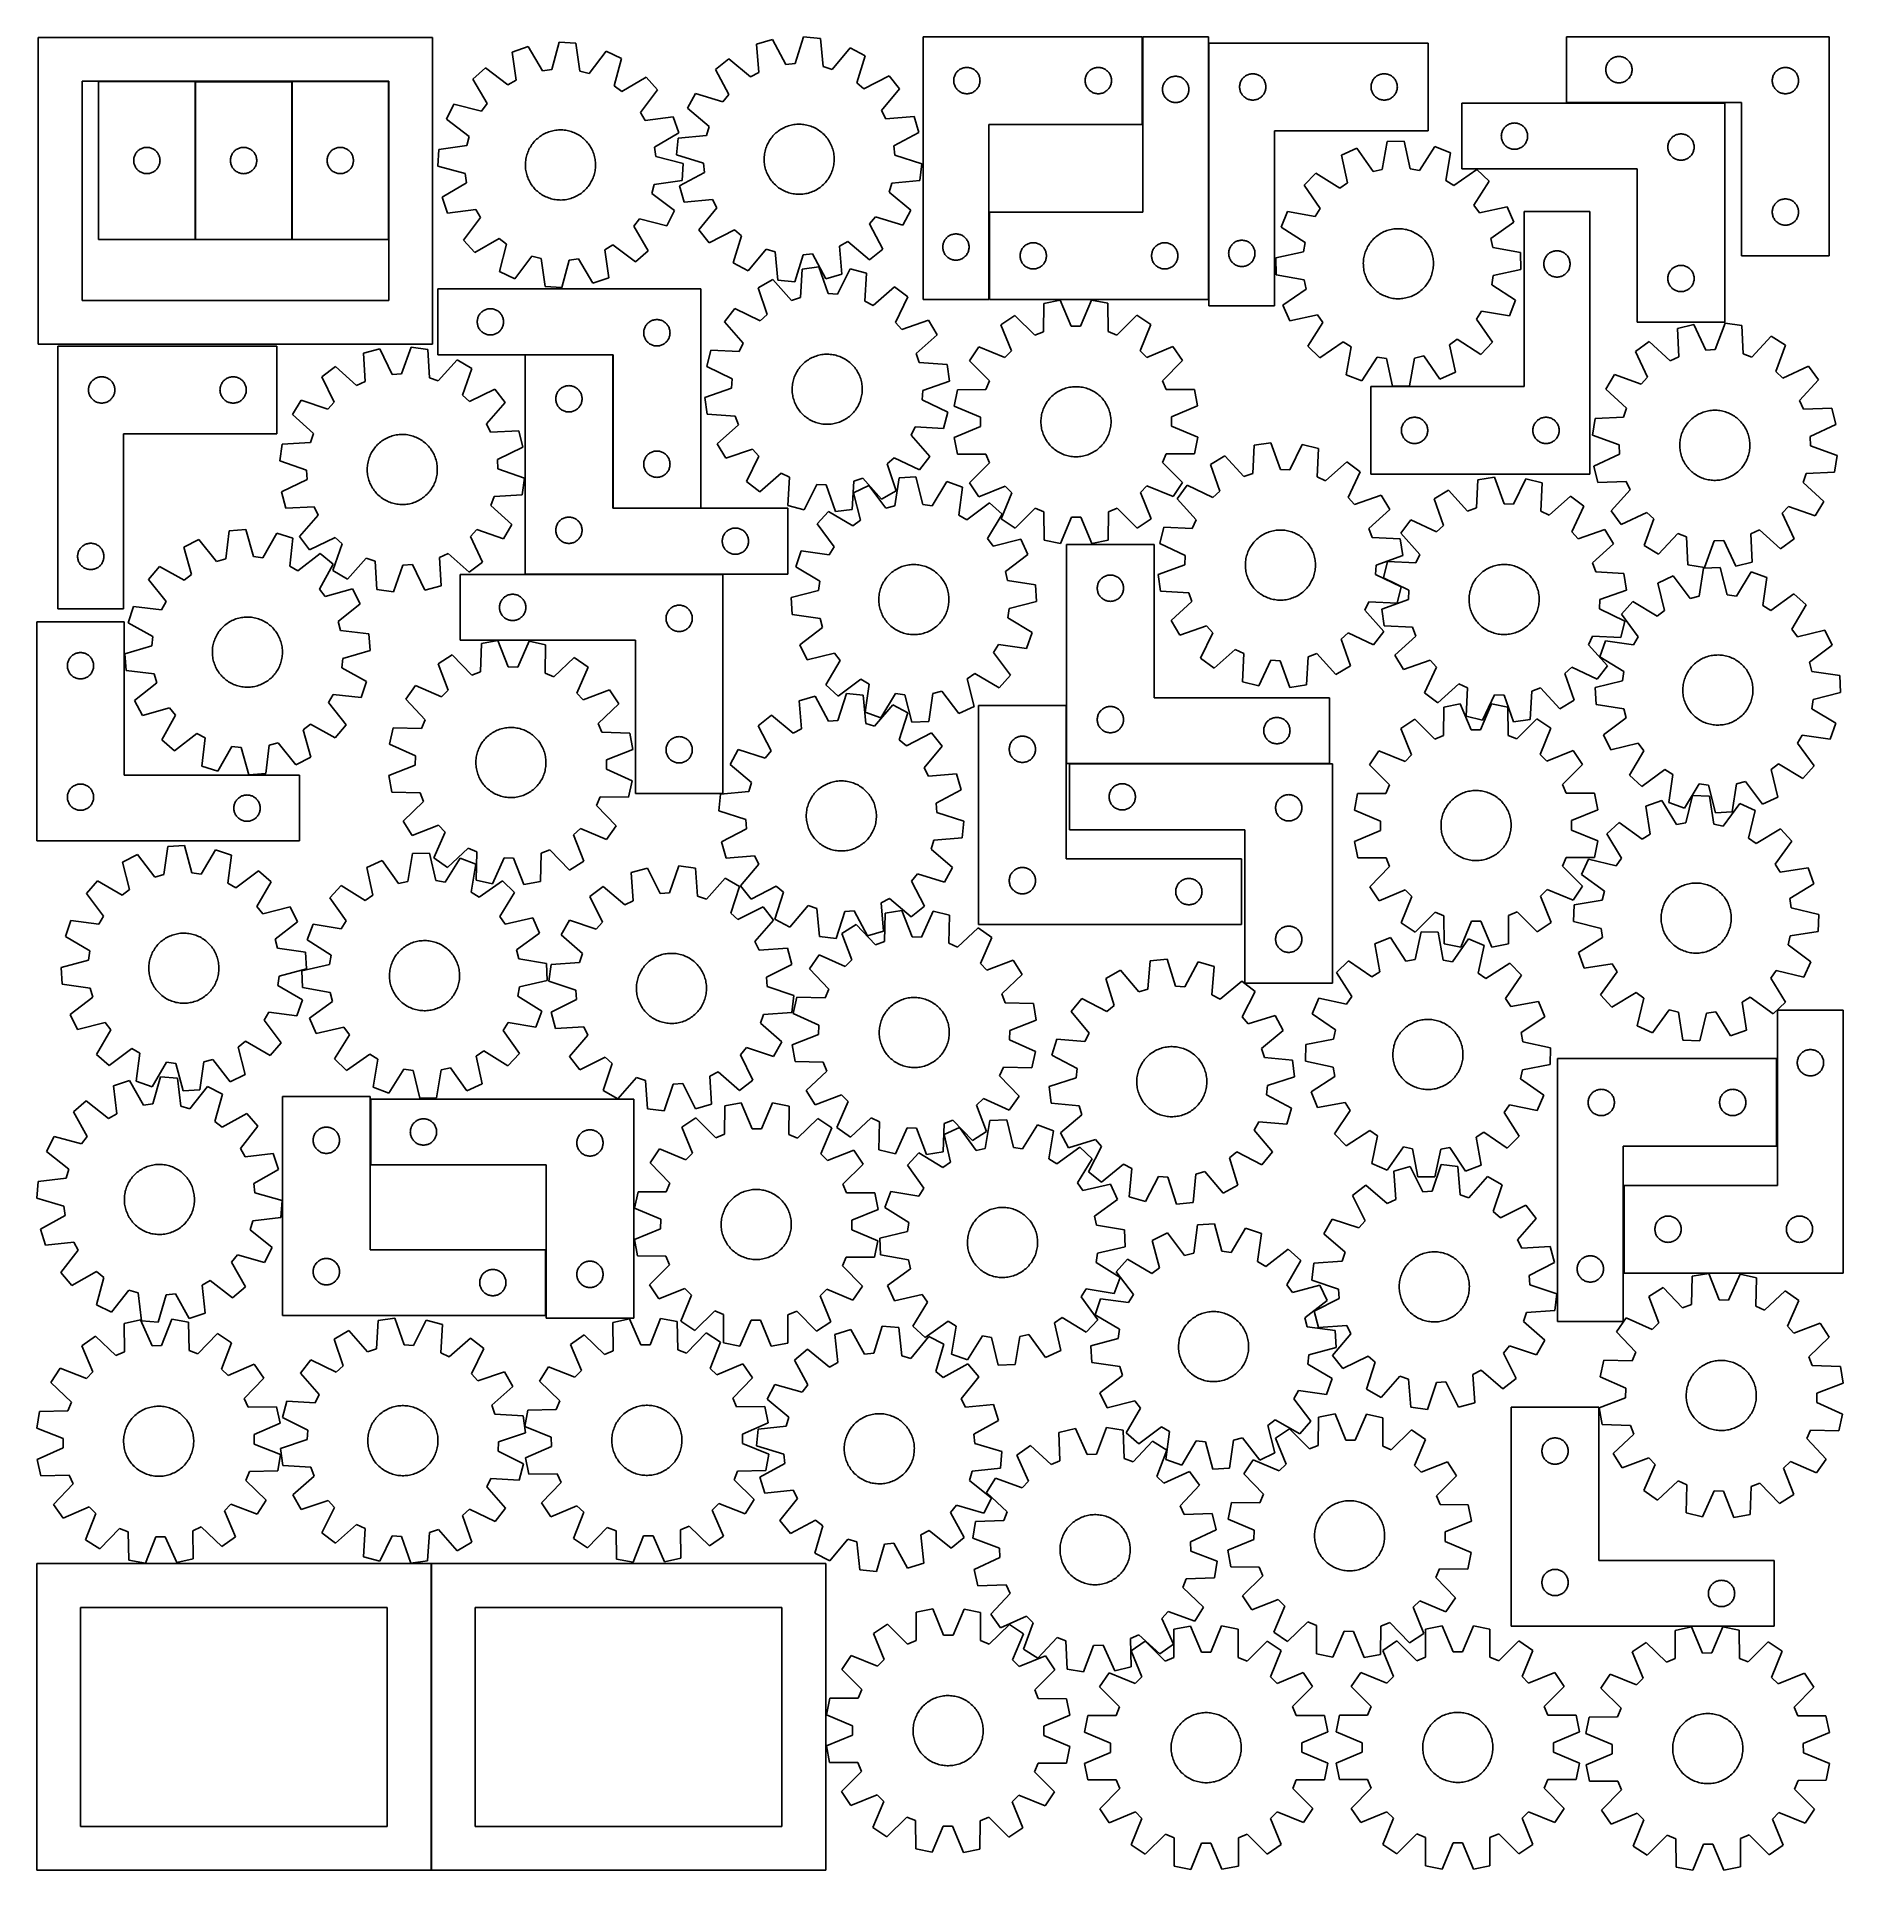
# Model space of a CAD drawing. Header units: millimetres. Extents: x 7 to 1243, y 7 to 1262.
import ezdxf

# ---------------------------------------------------------------- set-up
doc = ezdxf.new("R2010")
doc.units = ezdxf.units.MM
doc.layers.add('CUT', color=7, linetype='CONTINUOUS', true_color=0x000000)

msp = doc.modelspace()

# ---------------------------------------------------------------- linework, layer by layer
at = {"layer": 'CUT'}
for p, q in [((277.603935, 1261.631906), (7.603935, 1261.631906)), ((7.603935, 1261.631906), (7.603935, 1051.631906)), ((277.603935, 1051.631906), (277.603935, 1261.631906)), ((364.219658, 1258.34949), (359.28536, 1239.611957)), ((375.736731, 1257.684287), (364.219658, 1258.34949)), ((378.48093, 1238.50326), (375.736731, 1257.684287)), ((510.328525, 1260.257472), (499.265994, 1256.985489)), ((499.265994, 1256.985489), (500.964571, 1237.683746)), ((519.402554, 1243.137179), (510.328525, 1260.257472)), ((531.622823, 1262.20542), (525.805647, 1243.722918)), ((543.095402, 1260.994891), (531.622823, 1262.20542)), ((544.927059, 1241.705322), (543.095402, 1260.994891)), ((613.404105, 1262.149962), (613.404105, 1082.149962)), ((763.404105, 1262.149962), (613.404105, 1262.149962)), ((763.404105, 1202.149962), (763.404105, 1262.149962)), ((808.85275, 1262.116763), (763.85275, 1262.116763)), ((763.85275, 1262.116763), (763.85275, 1142.116763)), ((808.85275, 1082.116763), (808.85275, 1262.116763)), ((809.135642, 1257.811827), (809.135642, 1077.811827)), ((959.135642, 1257.811827), (809.135642, 1257.811827)), ((959.135642, 1197.811827), (959.135642, 1257.811827)), ((1233.845835, 1262.110907), (1053.845835, 1262.110907)), ((1053.845835, 1262.110907), (1053.845835, 1217.110907)), ((1233.845835, 1112.110907), (1233.845835, 1262.110907)), ((343.041671, 1255.394078), (332.146721, 1251.601252)), ((332.146721, 1251.601252), (334.758567, 1232.401755)), ((352.917241, 1238.723279), (343.041671, 1255.394078)), ((396.433627, 1252.310266), (384.704387, 1236.887318)), ((406.819453, 1247.288306), (396.433627, 1252.310266)), ((402.014501, 1228.517188), (406.819453, 1247.288306)), ((480.338076, 1247.036845), (471.369764, 1239.780479)), ((495.273037, 1234.692237), (480.338076, 1247.036845)), ((525.805647, 1243.722918), (519.402554, 1243.137179)), ((563.514216, 1254.645585), (551.066898, 1239.796116)), ((573.650248, 1249.136836), (563.514216, 1254.645585)), ((567.96068, 1230.614653), (573.650248, 1249.136836)), ((1081.530919, 1243.055058), (1081.77398, 1243.591505)), ((1081.77398, 1243.591505), (1082.051606, 1244.110907)), ((1082.051606, 1244.110907), (1082.362608, 1244.611039)), ((1082.362608, 1244.611039), (1082.705655, 1245.08976)), ((1082.705655, 1245.08976), (1083.079277, 1245.545019)), ((1083.079277, 1245.545019), (1083.481874, 1245.974868)), ((1083.481874, 1245.974868), (1083.911723, 1246.377465)), ((1083.911723, 1246.377465), (1084.366982, 1246.751087)), ((1084.366982, 1246.751087), (1084.845703, 1247.094133)), ((1084.845703, 1247.094133), (1085.345835, 1247.405135)), ((1085.345835, 1247.405135), (1085.865237, 1247.682762)), ((1085.865237, 1247.682762), (1086.401684, 1247.925823)), ((1086.401684, 1247.925823), (1086.95288, 1248.133278)), ((1086.95288, 1248.133278), (1087.516463, 1248.304239)), ((1087.516463, 1248.304239), (1088.090022, 1248.437974)), ((1088.090022, 1248.437974), (1088.671099, 1248.533911)), ((1088.671099, 1248.533911), (1089.257207, 1248.591637)), ((1089.257207, 1248.591637), (1089.845835, 1248.610907)), ((1089.845835, 1248.610907), (1090.434463, 1248.591637)), ((1090.434463, 1248.591637), (1091.020571, 1248.533911)), ((1091.020571, 1248.533911), (1091.601648, 1248.437974)), ((1091.601648, 1248.437974), (1092.175206, 1248.304239)), ((1092.175206, 1248.304239), (1092.73879, 1248.133278)), ((1092.73879, 1248.133278), (1093.289986, 1247.925823)), ((1093.289986, 1247.925823), (1093.826433, 1247.682762)), ((1093.826433, 1247.682762), (1094.345835, 1247.405135)), ((1094.345835, 1247.405135), (1094.845967, 1247.094133)), ((1094.845967, 1247.094133), (1095.324688, 1246.751087)), ((1095.324688, 1246.751087), (1095.779947, 1246.377465)), ((1095.779947, 1246.377465), (1096.209796, 1245.974868)), ((1096.209796, 1245.974868), (1096.612393, 1245.545019)), ((1096.612393, 1245.545019), (1096.986015, 1245.08976)), ((1096.986015, 1245.08976), (1097.329061, 1244.611039)), ((1097.329061, 1244.611039), (1097.640063, 1244.110907)), ((1097.640063, 1244.110907), (1097.91769, 1243.591505)), ((1097.91769, 1243.591505), (1098.160751, 1243.055058)), ((247.603935, 1231.631906), (37.603935, 1231.631906)), ((37.603935, 1231.631906), (37.603935, 1081.631906)), ((114.946419, 1231.409952), (48.946419, 1231.409952)), ((48.946419, 1231.409952), (48.946419, 1123.409952)), ((114.946419, 1123.409952), (114.946419, 1231.409952)), ((115.170278, 1231.390144), (115.170278, 1123.390144)), ((181.170278, 1231.390144), (115.170278, 1231.390144)), ((181.170278, 1123.390144), (181.170278, 1231.390144)), ((181.388543, 1231.420006), (181.388543, 1123.420006)), ((247.388543, 1231.420006), (181.388543, 1231.420006)), ((247.388543, 1123.420006), (247.388543, 1231.420006)), ((247.603935, 1081.631906), (247.603935, 1231.631906)), ((313.711799, 1240.766343), (305.097629, 1233.092912)), ((305.097629, 1233.092912), (314.857989, 1216.3544)), ((329.215274, 1229.14375), (313.711799, 1240.766343)), ((334.758567, 1232.401755), (329.215274, 1229.14375)), ((359.28536, 1239.611957), (352.917241, 1238.723279)), ((384.704387, 1236.887318), (378.48093, 1238.50326)), ((423.884344, 1234.402999), (407.145832, 1224.642638)), ((431.557775, 1225.788829), (423.884344, 1234.402999)), ((471.369764, 1239.780479), (480.325501, 1222.598012)), ((500.964571, 1237.683746), (495.273037, 1234.692237)), ((551.066898, 1239.796116), (544.927059, 1241.705322)), ((572.90253, 1226.501163), (567.96068, 1230.614653)), ((590.084997, 1235.456901), (572.90253, 1226.501163)), ((597.341363, 1226.488588), (590.084997, 1235.456901)), ((634.404105, 1232.149962), (634.423375, 1232.73859)), ((634.423375, 1231.561334), (634.404105, 1232.149962)), ((634.423375, 1232.73859), (634.481101, 1233.324697)), ((634.481101, 1230.975226), (634.423375, 1231.561334)), ((634.481101, 1233.324697), (634.577037, 1233.905775)), ((634.577037, 1230.394149), (634.481101, 1230.975226)), ((634.577037, 1233.905775), (634.710773, 1234.479333)), ((634.710773, 1234.479333), (634.881734, 1235.042917)), ((634.881734, 1235.042917), (635.089189, 1235.594113)), ((635.089189, 1235.594113), (635.33225, 1236.13056)), ((635.33225, 1236.13056), (635.609876, 1236.649962)), ((635.609876, 1236.649962), (635.920879, 1237.150094)), ((635.920879, 1237.150094), (636.263925, 1237.628815)), ((636.263925, 1237.628815), (636.637547, 1238.084074)), ((636.637547, 1238.084074), (637.040144, 1238.513923)), ((637.040144, 1238.513923), (637.469993, 1238.91652)), ((637.469993, 1238.91652), (637.925252, 1239.290142)), ((637.925252, 1239.290142), (638.403973, 1239.633188)), ((638.403973, 1239.633188), (638.904105, 1239.94419)), ((638.904105, 1239.94419), (639.423507, 1240.221816)), ((639.423507, 1240.221816), (639.959954, 1240.464878)), ((639.959954, 1240.464878), (640.51115, 1240.672333)), ((640.51115, 1240.672333), (641.074734, 1240.843294)), ((641.074734, 1240.843294), (641.648292, 1240.977029)), ((641.648292, 1240.977029), (642.229369, 1241.072965)), ((642.229369, 1241.072965), (642.815477, 1241.130692)), ((642.815477, 1241.130692), (643.404105, 1241.149962)), ((643.404105, 1241.149962), (643.992733, 1241.130692)), ((643.992733, 1241.130692), (644.578841, 1241.072965)), ((644.578841, 1241.072965), (645.159918, 1240.977029)), ((645.159918, 1240.977029), (645.733476, 1240.843294)), ((645.733476, 1240.843294), (646.29706, 1240.672333)), ((646.29706, 1240.672333), (646.848256, 1240.464878)), ((646.848256, 1240.464878), (647.384703, 1240.221816)), ((647.384703, 1240.221816), (647.904105, 1239.94419)), ((647.904105, 1239.94419), (648.404237, 1239.633188)), ((648.404237, 1239.633188), (648.882958, 1239.290142)), ((648.882958, 1239.290142), (649.338217, 1238.91652)), ((649.338217, 1238.91652), (649.768066, 1238.513923)), ((649.768066, 1238.513923), (650.170663, 1238.084074)), ((650.170663, 1238.084074), (650.544285, 1237.628815)), ((650.544285, 1237.628815), (650.887332, 1237.150094)), ((650.887332, 1237.150094), (651.198334, 1236.649962)), ((651.198334, 1236.649962), (651.47596, 1236.13056)), ((651.47596, 1236.13056), (651.719021, 1235.594113)), ((651.719021, 1235.594113), (651.926476, 1235.042917)), ((651.926476, 1235.042917), (652.097437, 1234.479333)), ((652.097437, 1234.479333), (652.231173, 1233.905775)), ((652.231173, 1233.905775), (652.327109, 1233.324697)), ((652.327109, 1230.975226), (652.231173, 1230.394149)), ((652.327109, 1233.324697), (652.384835, 1232.73859)), ((652.384835, 1231.561334), (652.327109, 1230.975226)), ((652.384835, 1232.73859), (652.404105, 1232.149962)), ((652.404105, 1232.149962), (652.384835, 1231.561334)), ((724.404105, 1232.149962), (724.423375, 1232.73859)), ((724.423375, 1231.561334), (724.404105, 1232.149962)), ((724.423375, 1232.73859), (724.481101, 1233.324697)), ((724.481101, 1230.975226), (724.423375, 1231.561334)), ((724.481101, 1233.324697), (724.577037, 1233.905775)), ((724.577037, 1230.394149), (724.481101, 1230.975226)), ((724.577037, 1233.905775), (724.710773, 1234.479333)), ((724.710773, 1234.479333), (724.881734, 1235.042917)), ((724.881734, 1235.042917), (725.089189, 1235.594113)), ((725.089189, 1235.594113), (725.33225, 1236.13056)), ((725.33225, 1236.13056), (725.609876, 1236.649962)), ((725.609876, 1236.649962), (725.920879, 1237.150094)), ((725.920879, 1237.150094), (726.263925, 1237.628815)), ((726.263925, 1237.628815), (726.637547, 1238.084074)), ((726.637547, 1238.084074), (727.040144, 1238.513923)), ((727.040144, 1238.513923), (727.469993, 1238.91652)), ((727.469993, 1238.91652), (727.925252, 1239.290142)), ((727.925252, 1239.290142), (728.403973, 1239.633188)), ((728.403973, 1239.633188), (728.904105, 1239.94419)), ((728.904105, 1239.94419), (729.423507, 1240.221816)), ((729.423507, 1240.221816), (729.959954, 1240.464878)), ((729.959954, 1240.464878), (730.51115, 1240.672333)), ((730.51115, 1240.672333), (731.074734, 1240.843294)), ((731.074734, 1240.843294), (731.648292, 1240.977029)), ((731.648292, 1240.977029), (732.229369, 1241.072965)), ((732.229369, 1241.072965), (732.815477, 1241.130692)), ((732.815477, 1241.130692), (733.404105, 1241.149962)), ((733.404105, 1241.149962), (733.992733, 1241.130692)), ((733.992733, 1241.130692), (734.578841, 1241.072965)), ((734.578841, 1241.072965), (735.159918, 1240.977029)), ((735.159918, 1240.977029), (735.733476, 1240.843294)), ((735.733476, 1240.843294), (736.29706, 1240.672333)), ((736.29706, 1240.672333), (736.848256, 1240.464878)), ((736.848256, 1240.464878), (737.384703, 1240.221816)), ((737.384703, 1240.221816), (737.904105, 1239.94419)), ((737.904105, 1239.94419), (738.404237, 1239.633188)), ((738.404237, 1239.633188), (738.882958, 1239.290142)), ((738.882958, 1239.290142), (739.338217, 1238.91652)), ((739.338217, 1238.91652), (739.768066, 1238.513923)), ((739.768066, 1238.513923), (740.170663, 1238.084074)), ((740.170663, 1238.084074), (740.544285, 1237.628815)), ((740.544285, 1237.628815), (740.887332, 1237.150094)), ((740.887332, 1237.150094), (741.198334, 1236.649962)), ((741.198334, 1236.649962), (741.47596, 1236.13056)), ((741.47596, 1236.13056), (741.719021, 1235.594113)), ((741.719021, 1235.594113), (741.926476, 1235.042917)), ((741.926476, 1235.042917), (742.097437, 1234.479333)), ((742.097437, 1234.479333), (742.231173, 1233.905775)), ((742.231173, 1233.905775), (742.327109, 1233.324697)), ((742.327109, 1230.975226), (742.231173, 1230.394149)), ((742.327109, 1233.324697), (742.384835, 1232.73859)), ((742.384835, 1231.561334), (742.327109, 1230.975226)), ((742.384835, 1232.73859), (742.404105, 1232.149962)), ((742.404105, 1232.149962), (742.384835, 1231.561334)), ((778.280895, 1230.097362), (778.558521, 1230.616763)), ((778.558521, 1230.616763), (778.869523, 1231.116896)), ((778.869523, 1231.116896), (779.212569, 1231.595616)), ((779.212569, 1231.595616), (779.586191, 1232.050876)), ((779.586191, 1232.050876), (779.988788, 1232.480724)), ((779.988788, 1232.480724), (780.418637, 1232.883322)), ((780.418637, 1232.883322), (780.873897, 1233.256943)), ((780.873897, 1233.256943), (781.352617, 1233.59999)), ((781.352617, 1233.59999), (781.85275, 1233.910992)), ((781.85275, 1233.910992), (782.372151, 1234.188618)), ((782.372151, 1234.188618), (782.908599, 1234.431679)), ((782.908599, 1234.431679), (783.459794, 1234.639135)), ((783.459794, 1234.639135), (784.023378, 1234.810096)), ((784.023378, 1234.810096), (784.596937, 1234.943831)), ((784.596937, 1234.943831), (785.178014, 1235.039767)), ((785.178014, 1235.039767), (785.764121, 1235.097494)), ((785.764121, 1235.097494), (786.35275, 1235.116763)), ((786.35275, 1235.116763), (786.941378, 1235.097494)), ((786.941378, 1235.097494), (787.527485, 1235.039767)), ((787.527485, 1235.039767), (788.108562, 1234.943831)), ((788.108562, 1234.943831), (788.682121, 1234.810096)), ((788.682121, 1234.810096), (789.245705, 1234.639135)), ((789.245705, 1234.639135), (789.7969, 1234.431679)), ((789.7969, 1234.431679), (790.333348, 1234.188618)), ((790.333348, 1234.188618), (790.85275, 1233.910992)), ((790.85275, 1233.910992), (791.352882, 1233.59999)), ((791.352882, 1233.59999), (791.831602, 1233.256943)), ((791.831602, 1233.256943), (792.286862, 1232.883322)), ((792.286862, 1232.883322), (792.716711, 1232.480724)), ((792.716711, 1232.480724), (793.119308, 1232.050876)), ((793.119308, 1232.050876), (793.49293, 1231.595616)), ((793.49293, 1231.595616), (793.835976, 1231.116896)), ((793.835976, 1231.116896), (794.146978, 1230.616763)), ((794.146978, 1230.616763), (794.424604, 1230.097362)), ((830.442309, 1230.141198), (830.613271, 1230.704782)), ((830.613271, 1230.704782), (830.820726, 1231.255978)), ((830.820726, 1231.255978), (831.063787, 1231.792425)), ((831.063787, 1231.792425), (831.341413, 1232.311827)), ((831.341413, 1232.311827), (831.652415, 1232.811959)), ((831.652415, 1232.811959), (831.995462, 1233.29068)), ((831.995462, 1233.29068), (832.369084, 1233.745939)), ((832.369084, 1233.745939), (832.771681, 1234.175788)), ((832.771681, 1234.175788), (833.20153, 1234.578385)), ((833.20153, 1234.578385), (833.656789, 1234.952007)), ((833.656789, 1234.952007), (834.13551, 1235.295053)), ((834.13551, 1235.295053), (834.635642, 1235.606056)), ((834.635642, 1235.606056), (835.155044, 1235.883682)), ((835.155044, 1235.883682), (835.691491, 1236.126743)), ((835.691491, 1236.126743), (836.242687, 1236.334198)), ((836.242687, 1236.334198), (836.80627, 1236.505159)), ((836.80627, 1236.505159), (837.379829, 1236.638894)), ((837.379829, 1236.638894), (837.960906, 1236.734831)), ((837.960906, 1236.734831), (838.547014, 1236.792557)), ((838.547014, 1236.792557), (839.135642, 1236.811827)), ((839.135642, 1236.811827), (839.72427, 1236.792557)), ((839.72427, 1236.792557), (840.310378, 1236.734831)), ((840.310378, 1236.734831), (840.891455, 1236.638894)), ((840.891455, 1236.638894), (841.465013, 1236.505159)), ((841.465013, 1236.505159), (842.028597, 1236.334198)), ((842.028597, 1236.334198), (842.579793, 1236.126743)), ((842.579793, 1236.126743), (843.11624, 1235.883682)), ((843.11624, 1235.883682), (843.635642, 1235.606056)), ((843.635642, 1235.606056), (844.135774, 1235.295053)), ((844.135774, 1235.295053), (844.614495, 1234.952007)), ((844.614495, 1234.952007), (845.069754, 1234.578385)), ((845.069754, 1234.578385), (845.499603, 1234.175788)), ((845.499603, 1234.175788), (845.9022, 1233.745939)), ((845.9022, 1233.745939), (846.275822, 1233.29068)), ((846.275822, 1233.29068), (846.618868, 1232.811959)), ((846.618868, 1232.811959), (846.929871, 1232.311827)), ((846.929871, 1232.311827), (847.207497, 1231.792425)), ((847.207497, 1231.792425), (847.450558, 1231.255978)), ((847.450558, 1231.255978), (847.658013, 1230.704782)), ((847.658013, 1230.704782), (847.828974, 1230.141198)), ((920.442309, 1230.141198), (920.613271, 1230.704782)), ((920.613271, 1230.704782), (920.820726, 1231.255978)), ((920.820726, 1231.255978), (921.063787, 1231.792425)), ((921.063787, 1231.792425), (921.341413, 1232.311827)), ((921.341413, 1232.311827), (921.652415, 1232.811959)), ((921.652415, 1232.811959), (921.995462, 1233.29068)), ((921.995462, 1233.29068), (922.369084, 1233.745939)), ((922.369084, 1233.745939), (922.771681, 1234.175788)), ((922.771681, 1234.175788), (923.20153, 1234.578385)), ((923.20153, 1234.578385), (923.656789, 1234.952007)), ((923.656789, 1234.952007), (924.13551, 1235.295053)), ((924.13551, 1235.295053), (924.635642, 1235.606056)), ((924.635642, 1235.606056), (925.155044, 1235.883682)), ((925.155044, 1235.883682), (925.691491, 1236.126743)), ((925.691491, 1236.126743), (926.242687, 1236.334198)), ((926.242687, 1236.334198), (926.80627, 1236.505159)), ((926.80627, 1236.505159), (927.379829, 1236.638894)), ((927.379829, 1236.638894), (927.960906, 1236.734831)), ((927.960906, 1236.734831), (928.547014, 1236.792557)), ((928.547014, 1236.792557), (929.135642, 1236.811827)), ((929.135642, 1236.811827), (929.72427, 1236.792557)), ((929.72427, 1236.792557), (930.310378, 1236.734831)), ((930.310378, 1236.734831), (930.891455, 1236.638894)), ((930.891455, 1236.638894), (931.465013, 1236.505159)), ((931.465013, 1236.505159), (932.028597, 1236.334198)), ((932.028597, 1236.334198), (932.579793, 1236.126743)), ((932.579793, 1236.126743), (933.11624, 1235.883682)), ((933.11624, 1235.883682), (933.635642, 1235.606056)), ((933.635642, 1235.606056), (934.135774, 1235.295053)), ((934.135774, 1235.295053), (934.614495, 1234.952007)), ((934.614495, 1234.952007), (935.069754, 1234.578385)), ((935.069754, 1234.578385), (935.499603, 1234.175788)), ((935.499603, 1234.175788), (935.9022, 1233.745939)), ((935.9022, 1233.745939), (936.275822, 1233.29068)), ((936.275822, 1233.29068), (936.618868, 1232.811959)), ((936.618868, 1232.811959), (936.929871, 1232.311827)), ((936.929871, 1232.311827), (937.207497, 1231.792425)), ((937.207497, 1231.792425), (937.450558, 1231.255978)), ((937.450558, 1231.255978), (937.658013, 1230.704782)), ((937.658013, 1230.704782), (937.828974, 1230.141198)), ((1080.845835, 1239.610907), (1080.865105, 1240.199535)), ((1080.865105, 1239.022279), (1080.845835, 1239.610907)), ((1080.865105, 1240.199535), (1080.922831, 1240.785643)), ((1080.922831, 1238.436171), (1080.865105, 1239.022279)), ((1080.922831, 1240.785643), (1081.018767, 1241.36672)), ((1081.018767, 1237.855094), (1080.922831, 1238.436171)), ((1081.018767, 1241.36672), (1081.152502, 1241.940278)), ((1081.152502, 1237.281535), (1081.018767, 1237.855094)), ((1081.152502, 1241.940278), (1081.323464, 1242.503862)), ((1081.323464, 1236.717952), (1081.152502, 1237.281535)), ((1081.323464, 1242.503862), (1081.530919, 1243.055058)), ((1081.530919, 1236.166756), (1081.323464, 1236.717952)), ((1081.77398, 1235.630309), (1081.530919, 1236.166756)), ((1082.051606, 1235.110907), (1081.77398, 1235.630309)), ((1082.362608, 1234.610775), (1082.051606, 1235.110907)), ((1082.705655, 1234.132054), (1082.362608, 1234.610775)), ((1083.079277, 1233.676795), (1082.705655, 1234.132054)), ((1083.481874, 1233.246946), (1083.079277, 1233.676795)), ((1083.911723, 1232.844349), (1083.481874, 1233.246946)), ((1084.366982, 1232.470727), (1083.911723, 1232.844349)), ((1084.845703, 1232.12768), (1084.366982, 1232.470727)), ((1085.345835, 1231.816678), (1084.845703, 1232.12768)), ((1085.865237, 1231.539052), (1085.345835, 1231.816678)), ((1086.401684, 1231.295991), (1085.865237, 1231.539052)), ((1086.95288, 1231.088536), (1086.401684, 1231.295991)), ((1087.516463, 1230.917574), (1086.95288, 1231.088536)), ((1088.090022, 1230.783839), (1087.516463, 1230.917574)), ((1088.671099, 1230.687903), (1088.090022, 1230.783839)), ((1089.257207, 1230.630177), (1088.671099, 1230.687903)), ((1089.845835, 1230.610907), (1089.257207, 1230.630177)), ((1090.434463, 1230.630177), (1089.845835, 1230.610907)), ((1091.020571, 1230.687903), (1090.434463, 1230.630177)), ((1091.601648, 1230.783839), (1091.020571, 1230.687903)), ((1092.175206, 1230.917574), (1091.601648, 1230.783839)), ((1092.73879, 1231.088536), (1092.175206, 1230.917574)), ((1093.289986, 1231.295991), (1092.73879, 1231.088536)), ((1093.826433, 1231.539052), (1093.289986, 1231.295991)), ((1094.345835, 1231.816678), (1093.826433, 1231.539052)), ((1094.845967, 1232.12768), (1094.345835, 1231.816678)), ((1095.324688, 1232.470727), (1094.845967, 1232.12768)), ((1095.779947, 1232.844349), (1095.324688, 1232.470727)), ((1096.209796, 1233.246946), (1095.779947, 1232.844349)), ((1096.612393, 1233.676795), (1096.209796, 1233.246946)), ((1096.986015, 1234.132054), (1096.612393, 1233.676795)), ((1097.329061, 1234.610775), (1096.986015, 1234.132054)), ((1097.640063, 1235.110907), (1097.329061, 1234.610775)), ((1097.91769, 1235.630309), (1097.640063, 1235.110907)), ((1098.160751, 1236.166756), (1097.91769, 1235.630309)), ((1098.160751, 1243.055058), (1098.368206, 1242.503862)), ((1098.368206, 1236.717952), (1098.160751, 1236.166756)), ((1098.368206, 1242.503862), (1098.539167, 1241.940278)), ((1098.539167, 1237.281535), (1098.368206, 1236.717952)), ((1098.539167, 1241.940278), (1098.672902, 1241.36672)), ((1098.672902, 1237.855094), (1098.539167, 1237.281535)), ((1098.672902, 1241.36672), (1098.768839, 1240.785643)), ((1098.768839, 1238.436171), (1098.672902, 1237.855094)), ((1098.768839, 1240.785643), (1098.826565, 1240.199535)), ((1098.826565, 1239.022279), (1098.768839, 1238.436171)), ((1098.826565, 1240.199535), (1098.845835, 1239.610907)), ((1098.845835, 1239.610907), (1098.826565, 1239.022279)), ((1194.845835, 1232.110907), (1194.865105, 1232.699535)), ((1194.865105, 1231.522279), (1194.845835, 1232.110907)), ((1194.865105, 1232.699535), (1194.922831, 1233.285643)), ((1194.922831, 1230.936171), (1194.865105, 1231.522279)), ((1194.922831, 1233.285643), (1195.018767, 1233.86672)), ((1195.018767, 1230.355094), (1194.922831, 1230.936171)), ((1195.018767, 1233.86672), (1195.152502, 1234.440278)), ((1195.152502, 1234.440278), (1195.323464, 1235.003862)), ((1195.323464, 1235.003862), (1195.530919, 1235.555058)), ((1195.530919, 1235.555058), (1195.77398, 1236.091505)), ((1195.77398, 1236.091505), (1196.051606, 1236.610907)), ((1196.051606, 1236.610907), (1196.362608, 1237.111039)), ((1196.362608, 1237.111039), (1196.705655, 1237.58976)), ((1196.705655, 1237.58976), (1197.079277, 1238.045019)), ((1197.079277, 1238.045019), (1197.481874, 1238.474868)), ((1197.481874, 1238.474868), (1197.911723, 1238.877465)), ((1197.911723, 1238.877465), (1198.366982, 1239.251087)), ((1198.366982, 1239.251087), (1198.845703, 1239.594133)), ((1198.845703, 1239.594133), (1199.345835, 1239.905135)), ((1199.345835, 1239.905135), (1199.865237, 1240.182762)), ((1199.865237, 1240.182762), (1200.401684, 1240.425823)), ((1200.401684, 1240.425823), (1200.95288, 1240.633278)), ((1200.95288, 1240.633278), (1201.516463, 1240.804239)), ((1201.516463, 1240.804239), (1202.090022, 1240.937974)), ((1202.090022, 1240.937974), (1202.671099, 1241.033911)), ((1202.671099, 1241.033911), (1203.257207, 1241.091637)), ((1203.257207, 1241.091637), (1203.845835, 1241.110907)), ((1203.845835, 1241.110907), (1204.434463, 1241.091637)), ((1204.434463, 1241.091637), (1205.020571, 1241.033911)), ((1205.020571, 1241.033911), (1205.601648, 1240.937974)), ((1205.601648, 1240.937974), (1206.175206, 1240.804239)), ((1206.175206, 1240.804239), (1206.73879, 1240.633278)), ((1206.73879, 1240.633278), (1207.289986, 1240.425823)), ((1207.289986, 1240.425823), (1207.826433, 1240.182762)), ((1207.826433, 1240.182762), (1208.345835, 1239.905135)), ((1208.345835, 1239.905135), (1208.845967, 1239.594133)), ((1208.845967, 1239.594133), (1209.324688, 1239.251087)), ((1209.324688, 1239.251087), (1209.779947, 1238.877465)), ((1209.779947, 1238.877465), (1210.209796, 1238.474868)), ((1210.209796, 1238.474868), (1210.612393, 1238.045019)), ((1210.612393, 1238.045019), (1210.986015, 1237.58976)), ((1210.986015, 1237.58976), (1211.329061, 1237.111039)), ((1211.329061, 1237.111039), (1211.640063, 1236.610907)), ((1211.640063, 1236.610907), (1211.91769, 1236.091505)), ((1211.91769, 1236.091505), (1212.160751, 1235.555058)), ((1212.160751, 1235.555058), (1212.368206, 1235.003862)), ((1212.368206, 1235.003862), (1212.539167, 1234.440278)), ((1212.539167, 1234.440278), (1212.672902, 1233.86672)), ((1212.672902, 1233.86672), (1212.768839, 1233.285643)), ((1212.768839, 1230.936171), (1212.672902, 1230.355094)), ((1212.768839, 1233.285643), (1212.826565, 1232.699535)), ((1212.826565, 1231.522279), (1212.768839, 1230.936171)), ((1212.826565, 1232.699535), (1212.845835, 1232.110907)), ((1212.845835, 1232.110907), (1212.826565, 1231.522279)), ((407.145832, 1224.642638), (402.014501, 1228.517188)), ((419.935182, 1210.285353), (431.557775, 1225.788829)), ((457.689828, 1223.34573), (452.181079, 1213.209697)), ((476.212011, 1217.656162), (457.689828, 1223.34573)), ((480.325501, 1222.598012), (476.212011, 1217.656162)), ((584.996755, 1211.553627), (597.341363, 1226.488588)), ((634.710773, 1229.82059), (634.577037, 1230.394149)), ((634.881734, 1229.257007), (634.710773, 1229.82059)), ((635.089189, 1228.705811), (634.881734, 1229.257007)), ((635.33225, 1228.169364), (635.089189, 1228.705811)), ((635.609876, 1227.649962), (635.33225, 1228.169364)), ((635.920879, 1227.14983), (635.609876, 1227.649962)), ((636.263925, 1226.671109), (635.920879, 1227.14983)), ((636.637547, 1226.215849), (636.263925, 1226.671109)), ((637.040144, 1225.786001), (636.637547, 1226.215849)), ((637.469993, 1225.383403), (637.040144, 1225.786001)), ((637.925252, 1225.009782), (637.469993, 1225.383403)), ((638.403973, 1224.666735), (637.925252, 1225.009782)), ((638.904105, 1224.355733), (638.403973, 1224.666735)), ((639.423507, 1224.078107), (638.904105, 1224.355733)), ((639.959954, 1223.835046), (639.423507, 1224.078107)), ((640.51115, 1223.627591), (639.959954, 1223.835046)), ((641.074734, 1223.456629), (640.51115, 1223.627591)), ((641.648292, 1223.322894), (641.074734, 1223.456629)), ((642.229369, 1223.226958), (641.648292, 1223.322894)), ((642.815477, 1223.169231), (642.229369, 1223.226958)), ((643.404105, 1223.149962), (642.815477, 1223.169231)), ((643.992733, 1223.169231), (643.404105, 1223.149962)), ((644.578841, 1223.226958), (643.992733, 1223.169231)), ((645.159918, 1223.322894), (644.578841, 1223.226958)), ((645.733476, 1223.456629), (645.159918, 1223.322894)), ((646.29706, 1223.627591), (645.733476, 1223.456629)), ((646.848256, 1223.835046), (646.29706, 1223.627591)), ((647.384703, 1224.078107), (646.848256, 1223.835046)), ((647.904105, 1224.355733), (647.384703, 1224.078107)), ((648.404237, 1224.666735), (647.904105, 1224.355733)), ((648.882958, 1225.009782), (648.404237, 1224.666735)), ((649.338217, 1225.383403), (648.882958, 1225.009782)), ((649.768066, 1225.786001), (649.338217, 1225.383403)), ((650.170663, 1226.215849), (649.768066, 1225.786001)), ((650.544285, 1226.671109), (650.170663, 1226.215849)), ((650.887332, 1227.14983), (650.544285, 1226.671109)), ((651.198334, 1227.649962), (650.887332, 1227.14983)), ((651.47596, 1228.169364), (651.198334, 1227.649962)), ((651.719021, 1228.705811), (651.47596, 1228.169364)), ((651.926476, 1229.257007), (651.719021, 1228.705811)), ((652.097437, 1229.82059), (651.926476, 1229.257007)), ((652.231173, 1230.394149), (652.097437, 1229.82059)), ((724.710773, 1229.82059), (724.577037, 1230.394149)), ((724.881734, 1229.257007), (724.710773, 1229.82059)), ((725.089189, 1228.705811), (724.881734, 1229.257007)), ((725.33225, 1228.169364), (725.089189, 1228.705811)), ((725.609876, 1227.649962), (725.33225, 1228.169364)), ((725.920879, 1227.14983), (725.609876, 1227.649962)), ((726.263925, 1226.671109), (725.920879, 1227.14983)), ((726.637547, 1226.215849), (726.263925, 1226.671109)), ((727.040144, 1225.786001), (726.637547, 1226.215849)), ((727.469993, 1225.383403), (727.040144, 1225.786001)), ((727.925252, 1225.009782), (727.469993, 1225.383403)), ((728.403973, 1224.666735), (727.925252, 1225.009782)), ((728.904105, 1224.355733), (728.403973, 1224.666735)), ((729.423507, 1224.078107), (728.904105, 1224.355733)), ((729.959954, 1223.835046), (729.423507, 1224.078107)), ((730.51115, 1223.627591), (729.959954, 1223.835046)), ((731.074734, 1223.456629), (730.51115, 1223.627591)), ((731.648292, 1223.322894), (731.074734, 1223.456629)), ((732.229369, 1223.226958), (731.648292, 1223.322894)), ((732.815477, 1223.169231), (732.229369, 1223.226958)), ((733.404105, 1223.149962), (732.815477, 1223.169231)), ((733.992733, 1223.169231), (733.404105, 1223.149962)), ((734.578841, 1223.226958), (733.992733, 1223.169231)), ((735.159918, 1223.322894), (734.578841, 1223.226958)), ((735.733476, 1223.456629), (735.159918, 1223.322894)), ((736.29706, 1223.627591), (735.733476, 1223.456629)), ((736.848256, 1223.835046), (736.29706, 1223.627591)), ((737.384703, 1224.078107), (736.848256, 1223.835046)), ((737.904105, 1224.355733), (737.384703, 1224.078107)), ((738.404237, 1224.666735), (737.904105, 1224.355733)), ((738.882958, 1225.009782), (738.404237, 1224.666735)), ((739.338217, 1225.383403), (738.882958, 1225.009782)), ((739.768066, 1225.786001), (739.338217, 1225.383403)), ((740.170663, 1226.215849), (739.768066, 1225.786001)), ((740.544285, 1226.671109), (740.170663, 1226.215849)), ((740.887332, 1227.14983), (740.544285, 1226.671109)), ((741.198334, 1227.649962), (740.887332, 1227.14983)), ((741.47596, 1228.169364), (741.198334, 1227.649962)), ((741.719021, 1228.705811), (741.47596, 1228.169364)), ((741.926476, 1229.257007), (741.719021, 1228.705811)), ((742.097437, 1229.82059), (741.926476, 1229.257007)), ((742.231173, 1230.394149), (742.097437, 1229.82059)), ((777.35275, 1226.116763), (777.372019, 1226.705392)), ((777.372019, 1225.528135), (777.35275, 1226.116763)), ((777.372019, 1226.705392), (777.429746, 1227.291499)), ((777.429746, 1224.942028), (777.372019, 1225.528135)), ((777.429746, 1227.291499), (777.525682, 1227.872576)), ((777.525682, 1224.360951), (777.429746, 1224.942028)), ((777.525682, 1227.872576), (777.659417, 1228.446135)), ((777.659417, 1223.787392), (777.525682, 1224.360951)), ((777.659417, 1228.446135), (777.830378, 1229.009719)), ((777.830378, 1223.223808), (777.659417, 1223.787392)), ((777.830378, 1229.009719), (778.037834, 1229.560914)), ((778.037834, 1222.672613), (777.830378, 1223.223808)), ((778.037834, 1229.560914), (778.280895, 1230.097362)), ((778.280895, 1222.136165), (778.037834, 1222.672613)), ((778.558521, 1221.616763), (778.280895, 1222.136165)), ((778.869523, 1221.116631), (778.558521, 1221.616763)), ((779.212569, 1220.637911), (778.869523, 1221.116631)), ((779.586191, 1220.182651), (779.212569, 1220.637911)), ((779.988788, 1219.752802), (779.586191, 1220.182651)), ((780.418637, 1219.350205), (779.988788, 1219.752802)), ((780.873897, 1218.976583), (780.418637, 1219.350205)), ((781.352617, 1218.633537), (780.873897, 1218.976583)), ((781.85275, 1218.322535), (781.352617, 1218.633537)), ((782.372151, 1218.044909), (781.85275, 1218.322535)), ((782.908599, 1217.801848), (782.372151, 1218.044909)), ((790.333348, 1218.044909), (789.7969, 1217.801848)), ((790.85275, 1218.322535), (790.333348, 1218.044909)), ((791.352882, 1218.633537), (790.85275, 1218.322535)), ((791.831602, 1218.976583), (791.352882, 1218.633537)), ((792.286862, 1219.350205), (791.831602, 1218.976583)), ((792.716711, 1219.752802), (792.286862, 1219.350205)), ((793.119308, 1220.182651), (792.716711, 1219.752802)), ((793.49293, 1220.637911), (793.119308, 1220.182651)), ((793.835976, 1221.116631), (793.49293, 1220.637911)), ((794.146978, 1221.616763), (793.835976, 1221.116631)), ((794.424604, 1222.136165), (794.146978, 1221.616763)), ((794.424604, 1230.097362), (794.667665, 1229.560914)), ((794.667665, 1222.672613), (794.424604, 1222.136165)), ((794.667665, 1229.560914), (794.875121, 1229.009719)), ((794.875121, 1223.223808), (794.667665, 1222.672613)), ((794.875121, 1229.009719), (795.046082, 1228.446135)), ((795.046082, 1223.787392), (794.875121, 1223.223808)), ((795.046082, 1228.446135), (795.179817, 1227.872576)), ((795.179817, 1224.360951), (795.046082, 1223.787392)), ((795.179817, 1227.872576), (795.275753, 1227.291499)), ((795.275753, 1224.942028), (795.179817, 1224.360951)), ((795.275753, 1227.291499), (795.33348, 1226.705392)), ((795.33348, 1225.528135), (795.275753, 1224.942028)), ((795.33348, 1226.705392), (795.35275, 1226.116763)), ((795.35275, 1226.116763), (795.33348, 1225.528135)), ((830.135642, 1227.811827), (830.154912, 1228.400455)), ((830.154912, 1227.223199), (830.135642, 1227.811827)), ((830.154912, 1228.400455), (830.212638, 1228.986563)), ((830.212638, 1226.637091), (830.154912, 1227.223199)), ((830.212638, 1228.986563), (830.308574, 1229.56764)), ((830.308574, 1226.056014), (830.212638, 1226.637091)), ((830.308574, 1229.56764), (830.442309, 1230.141198)), ((830.442309, 1225.482456), (830.308574, 1226.056014)), ((830.613271, 1224.918872), (830.442309, 1225.482456)), ((830.820726, 1224.367676), (830.613271, 1224.918872)), ((831.063787, 1223.831229), (830.820726, 1224.367676)), ((831.341413, 1223.311827), (831.063787, 1223.831229)), ((831.652415, 1222.811695), (831.341413, 1223.311827)), ((831.995462, 1222.332974), (831.652415, 1222.811695)), ((832.369084, 1221.877715), (831.995462, 1222.332974)), ((832.771681, 1221.447866), (832.369084, 1221.877715)), ((833.20153, 1221.045269), (832.771681, 1221.447866)), ((833.656789, 1220.671647), (833.20153, 1221.045269)), ((834.13551, 1220.3286), (833.656789, 1220.671647)), ((834.635642, 1220.017598), (834.13551, 1220.3286)), ((835.155044, 1219.739972), (834.635642, 1220.017598)), ((835.691491, 1219.496911), (835.155044, 1219.739972)), ((836.242687, 1219.289456), (835.691491, 1219.496911)), ((836.80627, 1219.118495), (836.242687, 1219.289456)), ((837.379829, 1218.984759), (836.80627, 1219.118495)), ((837.960906, 1218.888823), (837.379829, 1218.984759)), ((838.547014, 1218.831097), (837.960906, 1218.888823)), ((839.135642, 1218.811827), (838.547014, 1218.831097)), ((839.72427, 1218.831097), (839.135642, 1218.811827)), ((840.310378, 1218.888823), (839.72427, 1218.831097)), ((840.891455, 1218.984759), (840.310378, 1218.888823)), ((841.465013, 1219.118495), (840.891455, 1218.984759)), ((842.028597, 1219.289456), (841.465013, 1219.118495)), ((842.579793, 1219.496911), (842.028597, 1219.289456)), ((843.11624, 1219.739972), (842.579793, 1219.496911)), ((843.635642, 1220.017598), (843.11624, 1219.739972)), ((844.135774, 1220.3286), (843.635642, 1220.017598)), ((844.614495, 1220.671647), (844.135774, 1220.3286)), ((845.069754, 1221.045269), (844.614495, 1220.671647)), ((845.499603, 1221.447866), (845.069754, 1221.045269)), ((845.9022, 1221.877715), (845.499603, 1221.447866)), ((846.275822, 1222.332974), (845.9022, 1221.877715)), ((846.618868, 1222.811695), (846.275822, 1222.332974)), ((846.929871, 1223.311827), (846.618868, 1222.811695)), ((847.207497, 1223.831229), (846.929871, 1223.311827)), ((847.450558, 1224.367676), (847.207497, 1223.831229)), ((847.658013, 1224.918872), (847.450558, 1224.367676)), ((847.828974, 1225.482456), (847.658013, 1224.918872)), ((847.828974, 1230.141198), (847.962709, 1229.56764)), ((847.962709, 1226.056014), (847.828974, 1225.482456)), ((847.962709, 1229.56764), (848.058646, 1228.986563)), ((848.058646, 1226.637091), (847.962709, 1226.056014)), ((848.058646, 1228.986563), (848.116372, 1228.400455)), ((848.116372, 1227.223199), (848.058646, 1226.637091)), ((848.116372, 1228.400455), (848.135642, 1227.811827)), ((848.135642, 1227.811827), (848.116372, 1227.223199)), ((920.135642, 1227.811827), (920.154912, 1228.400455)), ((920.154912, 1227.223199), (920.135642, 1227.811827)), ((920.154912, 1228.400455), (920.212638, 1228.986563)), ((920.212638, 1226.637091), (920.154912, 1227.223199)), ((920.212638, 1228.986563), (920.308574, 1229.56764)), ((920.308574, 1226.056014), (920.212638, 1226.637091)), ((920.308574, 1229.56764), (920.442309, 1230.141198)), ((920.442309, 1225.482456), (920.308574, 1226.056014)), ((920.613271, 1224.918872), (920.442309, 1225.482456)), ((920.820726, 1224.367676), (920.613271, 1224.918872)), ((921.063787, 1223.831229), (920.820726, 1224.367676)), ((921.341413, 1223.311827), (921.063787, 1223.831229)), ((921.652415, 1222.811695), (921.341413, 1223.311827)), ((921.995462, 1222.332974), (921.652415, 1222.811695)), ((922.369084, 1221.877715), (921.995462, 1222.332974)), ((922.771681, 1221.447866), (922.369084, 1221.877715)), ((923.20153, 1221.045269), (922.771681, 1221.447866)), ((923.656789, 1220.671647), (923.20153, 1221.045269)), ((924.13551, 1220.3286), (923.656789, 1220.671647)), ((924.635642, 1220.017598), (924.13551, 1220.3286)), ((925.155044, 1219.739972), (924.635642, 1220.017598)), ((925.691491, 1219.496911), (925.155044, 1219.739972)), ((926.242687, 1219.289456), (925.691491, 1219.496911)), ((926.80627, 1219.118495), (926.242687, 1219.289456)), ((927.379829, 1218.984759), (926.80627, 1219.118495)), ((927.960906, 1218.888823), (927.379829, 1218.984759)), ((928.547014, 1218.831097), (927.960906, 1218.888823)), ((929.135642, 1218.811827), (928.547014, 1218.831097)), ((929.72427, 1218.831097), (929.135642, 1218.811827)), ((930.310378, 1218.888823), (929.72427, 1218.831097)), ((930.891455, 1218.984759), (930.310378, 1218.888823)), ((931.465013, 1219.118495), (930.891455, 1218.984759)), ((932.028597, 1219.289456), (931.465013, 1219.118495)), ((932.579793, 1219.496911), (932.028597, 1219.289456)), ((933.11624, 1219.739972), (932.579793, 1219.496911)), ((933.635642, 1220.017598), (933.11624, 1219.739972)), ((934.135774, 1220.3286), (933.635642, 1220.017598)), ((934.614495, 1220.671647), (934.135774, 1220.3286)), ((935.069754, 1221.045269), (934.614495, 1220.671647)), ((935.499603, 1221.447866), (935.069754, 1221.045269)), ((935.9022, 1221.877715), (935.499603, 1221.447866)), ((936.275822, 1222.332974), (935.9022, 1221.877715)), ((936.618868, 1222.811695), (936.275822, 1222.332974)), ((936.929871, 1223.311827), (936.618868, 1222.811695)), ((937.207497, 1223.831229), (936.929871, 1223.311827)), ((937.450558, 1224.367676), (937.207497, 1223.831229)), ((937.658013, 1224.918872), (937.450558, 1224.367676)), ((937.828974, 1225.482456), (937.658013, 1224.918872)), ((937.828974, 1230.141198), (937.962709, 1229.56764)), ((937.962709, 1226.056014), (937.828974, 1225.482456)), ((937.962709, 1229.56764), (938.058646, 1228.986563)), ((938.058646, 1226.637091), (937.962709, 1226.056014)), ((938.058646, 1228.986563), (938.116372, 1228.400455)), ((938.116372, 1227.223199), (938.058646, 1226.637091)), ((938.116372, 1228.400455), (938.135642, 1227.811827)), ((938.135642, 1227.811827), (938.116372, 1227.223199)), ((1195.152502, 1229.781535), (1195.018767, 1230.355094)), ((1195.323464, 1229.217952), (1195.152502, 1229.781535)), ((1195.530919, 1228.666756), (1195.323464, 1229.217952)), ((1195.77398, 1228.130309), (1195.530919, 1228.666756)), ((1196.051606, 1227.610907), (1195.77398, 1228.130309)), ((1196.362608, 1227.110775), (1196.051606, 1227.610907)), ((1196.705655, 1226.632054), (1196.362608, 1227.110775)), ((1197.079277, 1226.176795), (1196.705655, 1226.632054)), ((1197.481874, 1225.746946), (1197.079277, 1226.176795)), ((1197.911723, 1225.344349), (1197.481874, 1225.746946)), ((1198.366982, 1224.970727), (1197.911723, 1225.344349)), ((1198.845703, 1224.62768), (1198.366982, 1224.970727)), ((1199.345835, 1224.316678), (1198.845703, 1224.62768)), ((1199.865237, 1224.039052), (1199.345835, 1224.316678)), ((1200.401684, 1223.795991), (1199.865237, 1224.039052)), ((1200.95288, 1223.588536), (1200.401684, 1223.795991)), ((1201.516463, 1223.417574), (1200.95288, 1223.588536)), ((1202.090022, 1223.283839), (1201.516463, 1223.417574)), ((1202.671099, 1223.187903), (1202.090022, 1223.283839)), ((1203.257207, 1223.130177), (1202.671099, 1223.187903)), ((1203.845835, 1223.110907), (1203.257207, 1223.130177)), ((1204.434463, 1223.130177), (1203.845835, 1223.110907)), ((1205.020571, 1223.187903), (1204.434463, 1223.130177)), ((1205.601648, 1223.283839), (1205.020571, 1223.187903)), ((1206.175206, 1223.417574), (1205.601648, 1223.283839)), ((1206.73879, 1223.588536), (1206.175206, 1223.417574)), ((1207.289986, 1223.795991), (1206.73879, 1223.588536)), ((1207.826433, 1224.039052), (1207.289986, 1223.795991)), ((1208.345835, 1224.316678), (1207.826433, 1224.039052)), ((1208.845967, 1224.62768), (1208.345835, 1224.316678)), ((1209.324688, 1224.970727), (1208.845967, 1224.62768)), ((1209.779947, 1225.344349), (1209.324688, 1224.970727)), ((1210.209796, 1225.746946), (1209.779947, 1225.344349)), ((1210.612393, 1226.176795), (1210.209796, 1225.746946)), ((1210.986015, 1226.632054), (1210.612393, 1226.176795)), ((1211.329061, 1227.110775), (1210.986015, 1226.632054)), ((1211.640063, 1227.610907), (1211.329061, 1227.110775)), ((1211.91769, 1228.130309), (1211.640063, 1227.610907)), ((1212.160751, 1228.666756), (1211.91769, 1228.130309)), ((1212.368206, 1229.217952), (1212.160751, 1228.666756)), ((1212.539167, 1229.781535), (1212.368206, 1229.217952)), ((1212.672902, 1230.355094), (1212.539167, 1229.781535)), ((292.212322, 1216.028022), (287.190361, 1205.642196)), ((287.190361, 1205.642196), (302.61331, 1193.912955)), ((310.983439, 1211.22307), (292.212322, 1216.028022)), ((314.857989, 1216.3544), (310.983439, 1211.22307)), ((423.193187, 1204.742061), (419.935182, 1210.285353)), ((442.392684, 1207.353907), (423.193187, 1204.742061)), ((446.18551, 1196.458957), (442.392684, 1207.353907)), ((452.181079, 1213.209697), (467.030548, 1200.76238)), ((587.988265, 1205.862093), (584.996755, 1211.553627)), ((607.290007, 1207.56067), (587.988265, 1205.862093)), ((610.56199, 1196.498139), (607.290007, 1207.56067)), ((783.459794, 1217.594392), (782.908599, 1217.801848)), ((784.023378, 1217.423431), (783.459794, 1217.594392)), ((784.596937, 1217.289696), (784.023378, 1217.423431)), ((785.178014, 1217.19376), (784.596937, 1217.289696)), ((785.764121, 1217.136033), (785.178014, 1217.19376)), ((786.35275, 1217.116763), (785.764121, 1217.136033)), ((786.941378, 1217.136033), (786.35275, 1217.116763)), ((787.527485, 1217.19376), (786.941378, 1217.136033)), ((788.108562, 1217.289696), (787.527485, 1217.19376)), ((788.682121, 1217.423431), (788.108562, 1217.289696)), ((789.245705, 1217.594392), (788.682121, 1217.423431)), ((789.7969, 1217.801848), (789.245705, 1217.594392)), ((1162.327982, 1216.600653), (982.327982, 1216.600653)), ((982.327982, 1216.600653), (982.327982, 1171.600653)), ((1053.845835, 1217.110907), (1173.845835, 1217.110907)), ((1162.327982, 1066.600653), (1162.327982, 1216.600653)), ((1173.845835, 1217.110907), (1173.845835, 1112.110907)), ((302.61331, 1193.912955), (300.997368, 1187.689498)), ((349.539512, 1192.587442), (350.296192, 1193.208837)), ((350.296192, 1193.208837), (351.077588, 1193.79885)), ((351.077588, 1193.79885), (351.882399, 1194.3565)), ((351.882399, 1194.3565), (352.709287, 1194.88086)), ((352.709287, 1194.88086), (353.556874, 1195.371055)), ((353.556874, 1195.371055), (354.42375, 1195.82627)), ((354.42375, 1195.82627), (355.308472, 1196.245748)), ((355.308472, 1196.245748), (356.209568, 1196.62879)), ((356.209568, 1196.62879), (357.125538, 1196.974759)), ((357.125538, 1196.974759), (358.054857, 1197.283079)), ((358.054857, 1197.283079), (358.995978, 1197.553237)), ((358.995978, 1197.553237), (359.947336, 1197.784783)), ((359.947336, 1197.784783), (360.907346, 1197.977332)), ((360.907346, 1197.977332), (361.874412, 1198.130563)), ((361.874412, 1198.130563), (362.846922, 1198.244221)), ((362.846922, 1198.244221), (363.82326, 1198.318118)), ((363.82326, 1198.318118), (364.801799, 1198.352129)), ((364.801799, 1198.352129), (365.780911, 1198.346199)), ((365.780911, 1198.346199), (366.758966, 1198.300337)), ((366.758966, 1198.300337), (367.734336, 1198.21462)), ((367.734336, 1198.21462), (368.705399, 1198.089191)), ((368.705399, 1198.089191), (369.670537, 1197.924257)), ((369.670537, 1197.924257), (370.628145, 1197.720094)), ((370.628145, 1197.720094), (371.576628, 1197.477042)), ((371.576628, 1197.477042), (372.514409, 1197.195504)), ((372.514409, 1197.195504), (373.439925, 1196.87595)), ((373.439925, 1196.87595), (374.351637, 1196.518911)), ((374.351637, 1196.518911), (375.248027, 1196.124983)), ((375.248027, 1196.124983), (376.127603, 1195.694819)), ((376.127603, 1195.694819), (376.988902, 1195.229137)), ((376.988902, 1195.229137), (377.830489, 1194.728711)), ((377.830489, 1194.728711), (378.650964, 1194.194375)), ((378.650964, 1194.194375), (379.448962, 1193.627017)), ((379.448962, 1193.627017), (380.223154, 1193.027582)), ((380.223154, 1193.027582), (380.972251, 1192.397068)), ((429.514711, 1186.583387), (446.18551, 1196.458957)), ((465.121342, 1194.622541), (445.831774, 1192.790884)), ((467.030548, 1200.76238), (465.121342, 1194.622541)), ((509.388455, 1192.691508), (509.993012, 1193.461708)), ((509.993012, 1193.461708), (510.62848, 1194.206607)), ((510.62848, 1194.206607), (511.293803, 1194.924966)), ((511.293803, 1194.924966), (511.987874, 1195.61559)), ((511.987874, 1195.61559), (512.709536, 1196.27733)), ((512.709536, 1196.27733), (513.457589, 1196.909083)), ((513.457589, 1196.909083), (514.230788, 1197.509798)), ((514.230788, 1197.509798), (515.027845, 1198.078475)), ((515.027845, 1198.078475), (515.847435, 1198.614169)), ((515.847435, 1198.614169), (516.688193, 1199.115987)), ((516.688193, 1199.115987), (517.54872, 1199.583093)), ((517.54872, 1199.583093), (518.427583, 1200.014712)), ((518.427583, 1200.014712), (519.323321, 1200.410123)), ((519.323321, 1200.410123), (520.23444, 1200.76867)), ((520.23444, 1200.76867), (521.159427, 1201.089755)), ((521.159427, 1201.089755), (522.09674, 1201.372844)), ((522.09674, 1201.372844), (523.04482, 1201.617466)), ((523.04482, 1201.617466), (524.002088, 1201.823213)), ((524.002088, 1201.823213), (524.966952, 1201.989743)), ((524.966952, 1201.989743), (525.937806, 1202.11678)), ((525.937806, 1202.11678), (526.913033, 1202.204111)), ((526.913033, 1202.204111), (527.891011, 1202.251591)), ((527.891011, 1202.251591), (528.870112, 1202.259141)), ((528.870112, 1202.259141), (529.848706, 1202.226749)), ((529.848706, 1202.226749), (530.825164, 1202.154468)), ((530.825164, 1202.154468), (531.797861, 1202.042419)), ((531.797861, 1202.042419), (532.765179, 1201.890789)), ((532.765179, 1201.890789), (533.725507, 1201.699829)), ((533.725507, 1201.699829), (534.677246, 1201.469857)), ((534.677246, 1201.469857), (535.618814, 1201.201257)), ((535.618814, 1201.201257), (536.548642, 1200.894475)), ((536.548642, 1200.894475), (537.465183, 1200.550022)), ((537.465183, 1200.550022), (538.366911, 1200.168472)), ((538.366911, 1200.168472), (539.252326, 1199.750458)), ((539.252326, 1199.750458), (540.119955, 1199.296678)), ((540.119955, 1199.296678), (540.968352, 1198.807886)), ((540.968352, 1198.807886), (541.796105, 1198.284896)), ((541.796105, 1198.284896), (542.601838, 1197.728578)), ((542.601838, 1197.728578), (543.38421, 1197.139859)), ((543.38421, 1197.139859), (544.141916, 1196.519717)), ((544.141916, 1196.519717), (544.873698, 1195.869186)), ((544.873698, 1195.869186), (545.578336, 1195.189348)), ((545.578336, 1195.189348), (546.254659, 1194.481334)), ((546.254659, 1194.481334), (546.90154, 1193.746324)), ((546.90154, 1193.746324), (547.517902, 1192.98554)), ((547.517902, 1192.98554), (548.10272, 1192.200248)), ((593.441697, 1187.42411), (610.56199, 1196.498139)), ((658.404105, 1082.149962), (658.404105, 1202.149962)), ((658.404105, 1202.149962), (763.404105, 1202.149962)), ((854.135642, 1077.811827), (854.135642, 1197.811827)), ((854.135642, 1197.811827), (959.135642, 1197.811827)), ((1009.327982, 1194.100653), (1009.347252, 1194.689281)), ((1009.347252, 1193.512025), (1009.327982, 1194.100653)), ((1009.347252, 1194.689281), (1009.404978, 1195.275389)), ((1009.404978, 1192.925917), (1009.347252, 1193.512025)), ((1009.404978, 1195.275389), (1009.500915, 1195.856466)), ((1009.500915, 1192.34484), (1009.404978, 1192.925917)), ((1009.500915, 1195.856466), (1009.63465, 1196.430024)), ((1009.63465, 1196.430024), (1009.805611, 1196.993608)), ((1009.805611, 1196.993608), (1010.013066, 1197.544804)), ((1010.013066, 1197.544804), (1010.256127, 1198.081251)), ((1010.256127, 1198.081251), (1010.533753, 1198.600653)), ((1010.533753, 1198.600653), (1010.844756, 1199.100785)), ((1010.844756, 1199.100785), (1011.187802, 1199.579506)), ((1011.187802, 1199.579506), (1011.561424, 1200.034765)), ((1011.561424, 1200.034765), (1011.964021, 1200.464614)), ((1011.964021, 1200.464614), (1012.39387, 1200.867211)), ((1012.39387, 1200.867211), (1012.849129, 1201.240833)), ((1012.849129, 1201.240833), (1013.32785, 1201.583879)), ((1013.32785, 1201.583879), (1013.827982, 1201.894882)), ((1013.827982, 1201.894882), (1014.347384, 1202.172508)), ((1014.347384, 1202.172508), (1014.883831, 1202.415569)), ((1014.883831, 1202.415569), (1015.435027, 1202.623024)), ((1015.435027, 1202.623024), (1015.998611, 1202.793985)), ((1015.998611, 1202.793985), (1016.572169, 1202.92772)), ((1016.572169, 1202.92772), (1017.153246, 1203.023657)), ((1017.153246, 1203.023657), (1017.739354, 1203.081383)), ((1017.739354, 1203.081383), (1018.327982, 1203.100653)), ((1018.327982, 1203.100653), (1018.91661, 1203.081383)), ((1018.91661, 1203.081383), (1019.502718, 1203.023657)), ((1019.502718, 1203.023657), (1020.083795, 1202.92772)), ((1020.083795, 1202.92772), (1020.657353, 1202.793985)), ((1020.657353, 1202.793985), (1021.220937, 1202.623024)), ((1021.220937, 1202.623024), (1021.772133, 1202.415569)), ((1021.772133, 1202.415569), (1022.30858, 1202.172508)), ((1022.30858, 1202.172508), (1022.827982, 1201.894882)), ((1022.827982, 1201.894882), (1023.328114, 1201.583879)), ((1023.328114, 1201.583879), (1023.806835, 1201.240833)), ((1023.806835, 1201.240833), (1024.262094, 1200.867211)), ((1024.262094, 1200.867211), (1024.691943, 1200.464614)), ((1024.691943, 1200.464614), (1025.09454, 1200.034765)), ((1025.09454, 1200.034765), (1025.468162, 1199.579506)), ((1025.468162, 1199.579506), (1025.811209, 1199.100785)), ((1025.811209, 1199.100785), (1026.122211, 1198.600653)), ((1026.122211, 1198.600653), (1026.399837, 1198.081251)), ((1026.399837, 1198.081251), (1026.642898, 1197.544804)), ((1026.642898, 1197.544804), (1026.850353, 1196.993608)), ((1026.850353, 1196.993608), (1027.021315, 1196.430024)), ((1027.021315, 1196.430024), (1027.15505, 1195.856466)), ((1027.15505, 1195.856466), (1027.250986, 1195.275389)), ((1027.250986, 1192.925917), (1027.15505, 1192.34484)), ((1027.250986, 1195.275389), (1027.308712, 1194.689281)), ((1027.308712, 1193.512025), (1027.250986, 1192.925917)), ((1027.308712, 1194.689281), (1027.327982, 1194.100653)), ((1027.327982, 1194.100653), (1027.308712, 1193.512025)), ((1125.561424, 1192.534765), (1125.964021, 1192.964614)), ((1125.964021, 1192.964614), (1126.39387, 1193.367211)), ((1126.39387, 1193.367211), (1126.849129, 1193.740833)), ((1126.849129, 1193.740833), (1127.32785, 1194.083879)), ((1127.32785, 1194.083879), (1127.827982, 1194.394882)), ((1127.827982, 1194.394882), (1128.347384, 1194.672508)), ((1128.347384, 1194.672508), (1128.883831, 1194.915569)), ((1128.883831, 1194.915569), (1129.435027, 1195.123024)), ((1129.435027, 1195.123024), (1129.998611, 1195.293985)), ((1129.998611, 1195.293985), (1130.572169, 1195.42772)), ((1130.572169, 1195.42772), (1131.153246, 1195.523657)), ((1131.153246, 1195.523657), (1131.739354, 1195.581383)), ((1131.739354, 1195.581383), (1132.327982, 1195.600653)), ((1132.327982, 1195.600653), (1132.91661, 1195.581383)), ((1132.91661, 1195.581383), (1133.502718, 1195.523657)), ((1133.502718, 1195.523657), (1134.083795, 1195.42772)), ((1134.083795, 1195.42772), (1134.657353, 1195.293985)), ((1134.657353, 1195.293985), (1135.220937, 1195.123024)), ((1135.220937, 1195.123024), (1135.772133, 1194.915569)), ((1135.772133, 1194.915569), (1136.30858, 1194.672508)), ((1136.30858, 1194.672508), (1136.827982, 1194.394882)), ((1136.827982, 1194.394882), (1137.328114, 1194.083879)), ((1137.328114, 1194.083879), (1137.806835, 1193.740833)), ((1137.806835, 1193.740833), (1138.262094, 1193.367211)), ((1138.262094, 1193.367211), (1138.691943, 1192.964614)), ((1138.691943, 1192.964614), (1139.09454, 1192.534765)), ((73.424048, 1180.302907), (73.631503, 1180.854103)), ((73.631503, 1180.854103), (73.874565, 1181.39055)), ((73.874565, 1181.39055), (74.152191, 1181.909952)), ((74.152191, 1181.909952), (74.463193, 1182.410084)), ((74.463193, 1182.410084), (74.806239, 1182.888805)), ((74.806239, 1182.888805), (75.179861, 1183.344064)), ((75.179861, 1183.344064), (75.582458, 1183.773913)), ((75.582458, 1183.773913), (76.012307, 1184.17651)), ((76.012307, 1184.17651), (76.467566, 1184.550132)), ((76.467566, 1184.550132), (76.946287, 1184.893179)), ((76.946287, 1184.893179), (77.446419, 1185.204181)), ((77.446419, 1185.204181), (77.965821, 1185.481807)), ((77.965821, 1185.481807), (78.502268, 1185.724868)), ((78.502268, 1185.724868), (79.053464, 1185.932323)), ((79.053464, 1185.932323), (79.617048, 1186.103285)), ((79.617048, 1186.103285), (80.190606, 1186.23702)), ((80.190606, 1186.23702), (80.771684, 1186.332956)), ((80.771684, 1186.332956), (81.357791, 1186.390682)), ((81.357791, 1186.390682), (81.946419, 1186.409952)), ((81.946419, 1186.409952), (82.535047, 1186.390682)), ((82.535047, 1186.390682), (83.121155, 1186.332956)), ((83.121155, 1186.332956), (83.702232, 1186.23702)), ((83.702232, 1186.23702), (84.275791, 1186.103285)), ((84.275791, 1186.103285), (84.839374, 1185.932323)), ((84.839374, 1185.932323), (85.39057, 1185.724868)), ((85.39057, 1185.724868), (85.927017, 1185.481807)), ((85.927017, 1185.481807), (86.446419, 1185.204181)), ((86.446419, 1185.204181), (86.946551, 1184.893179)), ((86.946551, 1184.893179), (87.425272, 1184.550132)), ((87.425272, 1184.550132), (87.880532, 1184.17651)), ((87.880532, 1184.17651), (88.31038, 1183.773913)), ((88.31038, 1183.773913), (88.712978, 1183.344064)), ((88.712978, 1183.344064), (89.086599, 1182.888805)), ((89.086599, 1182.888805), (89.429646, 1182.410084)), ((89.429646, 1182.410084), (89.740648, 1181.909952)), ((89.740648, 1181.909952), (90.018274, 1181.39055)), ((90.018274, 1181.39055), (90.261335, 1180.854103)), ((90.261335, 1180.854103), (90.46879, 1180.302907)), ((139.647907, 1180.2831), (139.855362, 1180.834295)), ((139.855362, 1180.834295), (140.098423, 1181.370743)), ((140.098423, 1181.370743), (140.376049, 1181.890144)), ((140.376049, 1181.890144), (140.687051, 1182.390276)), ((140.687051, 1182.390276), (141.030098, 1182.868997)), ((141.030098, 1182.868997), (141.40372, 1183.324257)), ((141.40372, 1183.324257), (141.806317, 1183.754105)), ((141.806317, 1183.754105), (142.236166, 1184.156703)), ((142.236166, 1184.156703), (142.691425, 1184.530324)), ((142.691425, 1184.530324), (143.170146, 1184.873371)), ((143.170146, 1184.873371), (143.670278, 1185.184373)), ((143.670278, 1185.184373), (144.18968, 1185.461999)), ((144.18968, 1185.461999), (144.726127, 1185.70506)), ((144.726127, 1185.70506), (145.277323, 1185.912516)), ((145.277323, 1185.912516), (145.840907, 1186.083477)), ((145.840907, 1186.083477), (146.414465, 1186.217212)), ((146.414465, 1186.217212), (146.995542, 1186.313148)), ((146.995542, 1186.313148), (147.58165, 1186.370875)), ((147.58165, 1186.370875), (148.170278, 1186.390144)), ((148.170278, 1186.390144), (148.758906, 1186.370875)), ((148.758906, 1186.370875), (149.345014, 1186.313148)), ((149.345014, 1186.313148), (149.926091, 1186.217212)), ((149.926091, 1186.217212), (150.499649, 1186.083477)), ((150.499649, 1186.083477), (151.063233, 1185.912516)), ((151.063233, 1185.912516), (151.614429, 1185.70506)), ((151.614429, 1185.70506), (152.150876, 1185.461999)), ((152.150876, 1185.461999), (152.670278, 1185.184373)), ((152.670278, 1185.184373), (153.17041, 1184.873371)), ((153.17041, 1184.873371), (153.649131, 1184.530324)), ((153.649131, 1184.530324), (154.10439, 1184.156703)), ((154.10439, 1184.156703), (154.534239, 1183.754105)), ((154.534239, 1183.754105), (154.936836, 1183.324257)), ((154.936836, 1183.324257), (155.310458, 1182.868997)), ((155.310458, 1182.868997), (155.653504, 1182.390276)), ((155.653504, 1182.390276), (155.964507, 1181.890144)), ((155.964507, 1181.890144), (156.242133, 1181.370743)), ((156.242133, 1181.370743), (156.485194, 1180.834295)), ((156.485194, 1180.834295), (156.692649, 1180.2831)), ((205.866172, 1180.312961), (206.073628, 1180.864157)), ((206.073628, 1180.864157), (206.316689, 1181.400604)), ((206.316689, 1181.400604), (206.594315, 1181.920006)), ((206.594315, 1181.920006), (206.905317, 1182.420138)), ((206.905317, 1182.420138), (207.248363, 1182.898859)), ((207.248363, 1182.898859), (207.621985, 1183.354118)), ((207.621985, 1183.354118), (208.024582, 1183.783967)), ((208.024582, 1183.783967), (208.454431, 1184.186564)), ((208.454431, 1184.186564), (208.909691, 1184.560186)), ((208.909691, 1184.560186), (209.388411, 1184.903232)), ((209.388411, 1184.903232), (209.888543, 1185.214234)), ((209.888543, 1185.214234), (210.407945, 1185.49186)), ((210.407945, 1185.49186), (210.944393, 1185.734922)), ((210.944393, 1185.734922), (211.495588, 1185.942377)), ((211.495588, 1185.942377), (212.059172, 1186.113338)), ((212.059172, 1186.113338), (212.632731, 1186.247073)), ((212.632731, 1186.247073), (213.213808, 1186.34301)), ((213.213808, 1186.34301), (213.799915, 1186.400736)), ((213.799915, 1186.400736), (214.388543, 1186.420006)), ((214.388543, 1186.420006), (214.977172, 1186.400736)), ((214.977172, 1186.400736), (215.563279, 1186.34301)), ((215.563279, 1186.34301), (216.144356, 1186.247073)), ((216.144356, 1186.247073), (216.717915, 1186.113338)), ((216.717915, 1186.113338), (217.281499, 1185.942377)), ((217.281499, 1185.942377), (217.832694, 1185.734922)), ((217.832694, 1185.734922), (218.369142, 1185.49186)), ((218.369142, 1185.49186), (218.888543, 1185.214234)), ((218.888543, 1185.214234), (219.388676, 1184.903232)), ((219.388676, 1184.903232), (219.867396, 1184.560186)), ((219.867396, 1184.560186), (220.322656, 1184.186564)), ((220.322656, 1184.186564), (220.752505, 1183.783967)), ((220.752505, 1183.783967), (221.155102, 1183.354118)), ((221.155102, 1183.354118), (221.528724, 1182.898859)), ((221.528724, 1182.898859), (221.87177, 1182.420138)), ((221.87177, 1182.420138), (222.182772, 1181.920006)), ((222.182772, 1181.920006), (222.460398, 1181.400604)), ((222.460398, 1181.400604), (222.703459, 1180.864157)), ((222.703459, 1180.864157), (222.910915, 1180.312961)), ((281.816341, 1184.9453), (281.151138, 1173.428226)), ((300.997368, 1187.689498), (281.816341, 1184.9453)), ((341.897222, 1180.312194), (342.159572, 1181.255523)), ((342.159572, 1181.255523), (342.46018, 1182.187365)), ((342.46018, 1182.187365), (342.798547, 1183.10617)), ((342.798547, 1183.10617), (343.174109, 1184.010409)), ((343.174109, 1184.010409), (343.586241, 1184.898577)), ((343.586241, 1184.898577), (344.034257, 1185.769196)), ((344.034257, 1185.769196), (344.517411, 1186.620816)), ((344.517411, 1186.620816), (345.0349, 1187.45202)), ((345.0349, 1187.45202), (345.585862, 1188.261425)), ((345.585862, 1188.261425), (346.16938, 1189.047683)), ((346.16938, 1189.047683), (346.784482, 1189.809486)), ((346.784482, 1189.809486), (347.430146, 1190.545566)), ((347.430146, 1190.545566), (348.105296, 1191.254698)), ((348.105296, 1191.254698), (348.808808, 1191.935701)), ((348.808808, 1191.935701), (349.539512, 1192.587442)), ((380.972251, 1192.397068), (381.695007, 1191.736523)), ((381.695007, 1191.736523), (382.390219, 1191.047049)), ((382.390219, 1191.047049), (383.05673, 1190.329791)), ((383.05673, 1190.329791), (383.693431, 1189.585944)), ((383.693431, 1189.585944), (384.29926, 1188.816747)), ((384.29926, 1188.816747), (384.873212, 1188.023478)), ((384.873212, 1188.023478), (385.414329, 1187.207459)), ((385.414329, 1187.207459), (385.921712, 1186.370047)), ((385.921712, 1186.370047), (386.394515, 1185.512638)), ((386.394515, 1185.512638), (386.831953, 1184.636656)), ((386.831953, 1184.636656), (387.233297, 1183.743561)), ((387.233297, 1183.743561), (387.597878, 1182.834839)), ((387.597878, 1182.834839), (387.925091, 1181.912003)), ((387.925091, 1181.912003), (388.21439, 1180.976588)), ((388.21439, 1180.976588), (388.465294, 1180.030151)), ((430.403389, 1180.215267), (429.514711, 1186.583387)), ((445.831774, 1192.790884), (444.621244, 1181.318304)), ((444.621244, 1181.318304), (463.103746, 1175.501128)), ((504.631076, 1180.032785), (504.72326, 1181.007566)), ((504.72326, 1181.007566), (504.855127, 1181.977775)), ((504.855127, 1181.977775), (505.026458, 1182.941799)), ((505.026458, 1182.941799), (505.236967, 1183.898031)), ((505.236967, 1183.898031), (505.486305, 1184.844882)), ((505.486305, 1184.844882), (505.774056, 1185.780774)), ((505.774056, 1185.780774), (506.099741, 1186.704151)), ((506.099741, 1186.704151), (506.462818, 1187.613475)), ((506.462818, 1187.613475), (506.862683, 1188.507233)), ((506.862683, 1188.507233), (507.298671, 1189.383937)), ((507.298671, 1189.383937), (507.770055, 1190.242128)), ((507.770055, 1190.242128), (508.276051, 1191.080378)), ((508.276051, 1191.080378), (508.815818, 1191.897291)), ((508.815818, 1191.897291), (509.388455, 1192.691508)), ((548.10272, 1192.200248), (548.65502, 1191.391756)), ((548.65502, 1191.391756), (549.173884, 1190.561409)), ((549.173884, 1190.561409), (549.658447, 1189.71059)), ((549.658447, 1189.71059), (550.107903, 1188.840714)), ((550.107903, 1188.840714), (550.521504, 1187.953229)), ((550.521504, 1187.953229), (550.898562, 1187.049612)), ((550.898562, 1187.049612), (551.238448, 1186.131368)), ((551.238448, 1186.131368), (551.540598, 1185.200025)), ((551.540598, 1185.200025), (551.804508, 1184.257132)), ((551.804508, 1184.257132), (552.02974, 1183.30426)), ((552.02974, 1183.30426), (552.215917, 1182.342993)), ((552.215917, 1182.342993), (552.362731, 1181.374933)), ((552.362731, 1181.374933), (552.469937, 1180.40169)), ((552.469937, 1180.40169), (552.537357, 1179.424884)), ((594.027436, 1181.021017), (593.441697, 1187.42411)), ((612.509938, 1175.203841), (594.027436, 1181.021017)), ((910.353769, 1185.745387), (899.795645, 1181.096572)), ((899.795645, 1181.096572), (903.928894, 1162.166208)), ((921.526178, 1169.914414), (910.353769, 1185.745387)), ((931.22896, 1190.378744), (927.803248, 1171.307643)), ((942.76242, 1190.63327), (931.22896, 1190.378744)), ((947.026129, 1171.731863), (942.76242, 1190.63327)), ((963.821691, 1186.925344), (953.35855, 1170.616907)), ((974.57462, 1182.746831), (963.821691, 1186.925344)), ((971.280518, 1163.652557), (974.57462, 1182.746831)), ((1009.63465, 1191.771282), (1009.500915, 1192.34484)), ((1009.805611, 1191.207698), (1009.63465, 1191.771282)), ((1010.013066, 1190.656502), (1009.805611, 1191.207698)), ((1010.256127, 1190.120055), (1010.013066, 1190.656502)), ((1010.533753, 1189.600653), (1010.256127, 1190.120055)), ((1010.844756, 1189.100521), (1010.533753, 1189.600653)), ((1011.187802, 1188.6218), (1010.844756, 1189.100521)), ((1011.561424, 1188.166541), (1011.187802, 1188.6218)), ((1011.964021, 1187.736692), (1011.561424, 1188.166541)), ((1012.39387, 1187.334095), (1011.964021, 1187.736692)), ((1012.849129, 1186.960473), (1012.39387, 1187.334095)), ((1013.32785, 1186.617426), (1012.849129, 1186.960473)), ((1013.827982, 1186.306424), (1013.32785, 1186.617426)), ((1014.347384, 1186.028798), (1013.827982, 1186.306424)), ((1014.883831, 1185.785737), (1014.347384, 1186.028798)), ((1015.435027, 1185.578282), (1014.883831, 1185.785737)), ((1015.998611, 1185.407321), (1015.435027, 1185.578282)), ((1016.572169, 1185.273585), (1015.998611, 1185.407321)), ((1017.153246, 1185.177649), (1016.572169, 1185.273585)), ((1017.739354, 1185.119923), (1017.153246, 1185.177649)), ((1018.327982, 1185.100653), (1017.739354, 1185.119923)), ((1018.91661, 1185.119923), (1018.327982, 1185.100653)), ((1019.502718, 1185.177649), (1018.91661, 1185.119923)), ((1020.083795, 1185.273585), (1019.502718, 1185.177649)), ((1020.657353, 1185.407321), (1020.083795, 1185.273585)), ((1021.220937, 1185.578282), (1020.657353, 1185.407321)), ((1021.772133, 1185.785737), (1021.220937, 1185.578282)), ((1022.30858, 1186.028798), (1021.772133, 1185.785737)), ((1022.827982, 1186.306424), (1022.30858, 1186.028798)), ((1023.328114, 1186.617426), (1022.827982, 1186.306424)), ((1023.806835, 1186.960473), (1023.328114, 1186.617426)), ((1024.262094, 1187.334095), (1023.806835, 1186.960473)), ((1024.691943, 1187.736692), (1024.262094, 1187.334095)), ((1025.09454, 1188.166541), (1024.691943, 1187.736692)), ((1025.468162, 1188.6218), (1025.09454, 1188.166541)), ((1025.811209, 1189.100521), (1025.468162, 1188.6218)), ((1026.122211, 1189.600653), (1025.811209, 1189.100521)), ((1026.399837, 1190.120055), (1026.122211, 1189.600653)), ((1026.642898, 1190.656502), (1026.399837, 1190.120055)), ((1026.850353, 1191.207698), (1026.642898, 1190.656502)), ((1027.021315, 1191.771282), (1026.850353, 1191.207698)), ((1027.15505, 1192.34484), (1027.021315, 1191.771282)), ((1123.327982, 1186.600653), (1123.347252, 1187.189281)), ((1123.347252, 1186.012025), (1123.327982, 1186.600653)), ((1123.347252, 1187.189281), (1123.404978, 1187.775389)), ((1123.404978, 1185.425917), (1123.347252, 1186.012025)), ((1123.404978, 1187.775389), (1123.500915, 1188.356466)), ((1123.500915, 1184.84484), (1123.404978, 1185.425917)), ((1123.500915, 1188.356466), (1123.63465, 1188.930024)), ((1123.63465, 1184.271282), (1123.500915, 1184.84484)), ((1123.63465, 1188.930024), (1123.805611, 1189.493608)), ((1123.805611, 1183.707698), (1123.63465, 1184.271282)), ((1123.805611, 1189.493608), (1124.013066, 1190.044804)), ((1124.013066, 1183.156502), (1123.805611, 1183.707698)), ((1124.013066, 1190.044804), (1124.256127, 1190.581251)), ((1124.256127, 1182.620055), (1124.013066, 1183.156502)), ((1124.256127, 1190.581251), (1124.533753, 1191.100653)), ((1124.533753, 1182.100653), (1124.256127, 1182.620055)), ((1124.533753, 1191.100653), (1124.844756, 1191.600785)), ((1124.844756, 1181.600521), (1124.533753, 1182.100653)), ((1124.844756, 1191.600785), (1125.187802, 1192.079506)), ((1125.187802, 1181.1218), (1124.844756, 1181.600521)), ((1125.187802, 1192.079506), (1125.561424, 1192.534765)), ((1125.561424, 1180.666541), (1125.187802, 1181.1218)), ((1125.964021, 1180.236692), (1125.561424, 1180.666541)), ((1139.09454, 1180.666541), (1138.691943, 1180.236692)), ((1139.09454, 1192.534765), (1139.468162, 1192.079506)), ((1139.468162, 1181.1218), (1139.09454, 1180.666541)), ((1139.468162, 1192.079506), (1139.811209, 1191.600785)), ((1139.811209, 1181.600521), (1139.468162, 1181.1218)), ((1139.811209, 1191.600785), (1140.122211, 1191.100653)), ((1140.122211, 1182.100653), (1139.811209, 1181.600521)), ((1140.122211, 1191.100653), (1140.399837, 1190.581251)), ((1140.399837, 1182.620055), (1140.122211, 1182.100653)), ((1140.399837, 1190.581251), (1140.642898, 1190.044804)), ((1140.642898, 1183.156502), (1140.399837, 1182.620055)), ((1140.642898, 1190.044804), (1140.850353, 1189.493608)), ((1140.850353, 1183.707698), (1140.642898, 1183.156502)), ((1140.850353, 1189.493608), (1141.021315, 1188.930024)), ((1141.021315, 1184.271282), (1140.850353, 1183.707698)), ((1141.021315, 1188.930024), (1141.15505, 1188.356466)), ((1141.15505, 1184.84484), (1141.021315, 1184.271282)), ((1141.15505, 1188.356466), (1141.250986, 1187.775389)), ((1141.250986, 1185.425917), (1141.15505, 1184.84484)), ((1141.250986, 1187.775389), (1141.308712, 1187.189281)), ((1141.308712, 1186.012025), (1141.250986, 1185.425917)), ((1141.308712, 1187.189281), (1141.327982, 1186.600653)), ((1141.327982, 1186.600653), (1141.308712, 1186.012025)), ((72.946419, 1177.409952), (72.965689, 1177.99858)), ((72.965689, 1176.821324), (72.946419, 1177.409952)), ((72.965689, 1177.99858), (73.023416, 1178.584688)), ((73.023416, 1176.235216), (72.965689, 1176.821324)), ((73.023416, 1178.584688), (73.119352, 1179.165765)), ((73.119352, 1175.654139), (73.023416, 1176.235216)), ((73.119352, 1179.165765), (73.253087, 1179.739324)), ((73.253087, 1175.080581), (73.119352, 1175.654139)), ((73.253087, 1179.739324), (73.424048, 1180.302907)), ((73.424048, 1174.516997), (73.253087, 1175.080581)), ((73.631503, 1173.965801), (73.424048, 1174.516997)), ((73.874565, 1173.429354), (73.631503, 1173.965801)), ((74.152191, 1172.909952), (73.874565, 1173.429354)), ((74.463193, 1172.40982), (74.152191, 1172.909952)), ((74.806239, 1171.931099), (74.463193, 1172.40982)), ((75.179861, 1171.47584), (74.806239, 1171.931099)), ((75.582458, 1171.045991), (75.179861, 1171.47584)), ((76.012307, 1170.643394), (75.582458, 1171.045991)), ((76.467566, 1170.269772), (76.012307, 1170.643394)), ((76.946287, 1169.926726), (76.467566, 1170.269772)), ((77.446419, 1169.615723), (76.946287, 1169.926726)), ((77.965821, 1169.338097), (77.446419, 1169.615723)), ((78.502268, 1169.095036), (77.965821, 1169.338097)), ((79.053464, 1168.887581), (78.502268, 1169.095036)), ((79.617048, 1168.71662), (79.053464, 1168.887581)), ((80.190606, 1168.582885), (79.617048, 1168.71662)), ((80.771684, 1168.486948), (80.190606, 1168.582885)), ((81.357791, 1168.429222), (80.771684, 1168.486948)), ((81.946419, 1168.409952), (81.357791, 1168.429222)), ((82.535047, 1168.429222), (81.946419, 1168.409952)), ((83.121155, 1168.486948), (82.535047, 1168.429222)), ((83.702232, 1168.582885), (83.121155, 1168.486948)), ((84.275791, 1168.71662), (83.702232, 1168.582885)), ((84.839374, 1168.887581), (84.275791, 1168.71662)), ((85.39057, 1169.095036), (84.839374, 1168.887581)), ((85.927017, 1169.338097), (85.39057, 1169.095036)), ((86.446419, 1169.615723), (85.927017, 1169.338097)), ((86.946551, 1169.926726), (86.446419, 1169.615723)), ((87.425272, 1170.269772), (86.946551, 1169.926726)), ((87.880532, 1170.643394), (87.425272, 1170.269772)), ((88.31038, 1171.045991), (87.880532, 1170.643394)), ((88.712978, 1171.47584), (88.31038, 1171.045991)), ((89.086599, 1171.931099), (88.712978, 1171.47584)), ((89.429646, 1172.40982), (89.086599, 1171.931099)), ((89.740648, 1172.909952), (89.429646, 1172.40982)), ((90.018274, 1173.429354), (89.740648, 1172.909952)), ((90.261335, 1173.965801), (90.018274, 1173.429354)), ((90.46879, 1174.516997), (90.261335, 1173.965801)), ((90.46879, 1180.302907), (90.639752, 1179.739324)), ((90.639752, 1175.080581), (90.46879, 1174.516997)), ((90.639752, 1179.739324), (90.773487, 1179.165765)), ((90.773487, 1175.654139), (90.639752, 1175.080581)), ((90.773487, 1179.165765), (90.869423, 1178.584688)), ((90.869423, 1176.235216), (90.773487, 1175.654139)), ((90.869423, 1178.584688), (90.92715, 1177.99858)), ((90.92715, 1176.821324), (90.869423, 1176.235216)), ((90.92715, 1177.99858), (90.946419, 1177.409952)), ((90.946419, 1177.409952), (90.92715, 1176.821324)), ((139.170278, 1177.390144), (139.189548, 1177.978773)), ((139.189548, 1176.801516), (139.170278, 1177.390144)), ((139.189548, 1177.978773), (139.247274, 1178.56488)), ((139.247274, 1176.215409), (139.189548, 1176.801516)), ((139.247274, 1178.56488), (139.34321, 1179.145957)), ((139.34321, 1175.634331), (139.247274, 1176.215409)), ((139.34321, 1179.145957), (139.476946, 1179.719516)), ((139.476946, 1175.060773), (139.34321, 1175.634331)), ((139.476946, 1179.719516), (139.647907, 1180.2831)), ((139.647907, 1174.497189), (139.476946, 1175.060773)), ((139.855362, 1173.945993), (139.647907, 1174.497189)), ((140.098423, 1173.409546), (139.855362, 1173.945993)), ((140.376049, 1172.890144), (140.098423, 1173.409546)), ((140.687051, 1172.390012), (140.376049, 1172.890144)), ((141.030098, 1171.911291), (140.687051, 1172.390012)), ((141.40372, 1171.456032), (141.030098, 1171.911291)), ((141.806317, 1171.026183), (141.40372, 1171.456032)), ((142.236166, 1170.623586), (141.806317, 1171.026183)), ((142.691425, 1170.249964), (142.236166, 1170.623586)), ((143.170146, 1169.906918), (142.691425, 1170.249964)), ((143.670278, 1169.595916), (143.170146, 1169.906918)), ((144.18968, 1169.31829), (143.670278, 1169.595916)), ((144.726127, 1169.075229), (144.18968, 1169.31829)), ((145.277323, 1168.867773), (144.726127, 1169.075229)), ((145.840907, 1168.696812), (145.277323, 1168.867773)), ((146.414465, 1168.563077), (145.840907, 1168.696812)), ((146.995542, 1168.467141), (146.414465, 1168.563077)), ((147.58165, 1168.409414), (146.995542, 1168.467141)), ((148.170278, 1168.390144), (147.58165, 1168.409414)), ((148.758906, 1168.409414), (148.170278, 1168.390144)), ((149.345014, 1168.467141), (148.758906, 1168.409414)), ((149.926091, 1168.563077), (149.345014, 1168.467141)), ((150.499649, 1168.696812), (149.926091, 1168.563077)), ((151.063233, 1168.867773), (150.499649, 1168.696812)), ((151.614429, 1169.075229), (151.063233, 1168.867773)), ((152.150876, 1169.31829), (151.614429, 1169.075229)), ((152.670278, 1169.595916), (152.150876, 1169.31829)), ((153.17041, 1169.906918), (152.670278, 1169.595916)), ((153.649131, 1170.249964), (153.17041, 1169.906918)), ((154.10439, 1170.623586), (153.649131, 1170.249964)), ((154.534239, 1171.026183), (154.10439, 1170.623586)), ((154.936836, 1171.456032), (154.534239, 1171.026183)), ((155.310458, 1171.911291), (154.936836, 1171.456032)), ((155.653504, 1172.390012), (155.310458, 1171.911291)), ((155.964507, 1172.890144), (155.653504, 1172.390012)), ((156.242133, 1173.409546), (155.964507, 1172.890144)), ((156.485194, 1173.945993), (156.242133, 1173.409546)), ((156.692649, 1174.497189), (156.485194, 1173.945993)), ((156.692649, 1180.2831), (156.86361, 1179.719516)), ((156.86361, 1175.060773), (156.692649, 1174.497189)), ((156.86361, 1179.719516), (156.997345, 1179.145957)), ((156.997345, 1175.634331), (156.86361, 1175.060773)), ((156.997345, 1179.145957), (157.093282, 1178.56488)), ((157.093282, 1176.215409), (156.997345, 1175.634331)), ((157.093282, 1178.56488), (157.151008, 1177.978773)), ((157.151008, 1176.801516), (157.093282, 1176.215409)), ((157.151008, 1177.978773), (157.170278, 1177.390144)), ((157.170278, 1177.390144), (157.151008, 1176.801516)), ((205.388543, 1177.420006), (205.407813, 1178.008634)), ((205.407813, 1176.831378), (205.388543, 1177.420006)), ((205.407813, 1178.008634), (205.46554, 1178.594742)), ((205.46554, 1176.24527), (205.407813, 1176.831378)), ((205.46554, 1178.594742), (205.561476, 1179.175819)), ((205.561476, 1175.664193), (205.46554, 1176.24527)), ((205.561476, 1179.175819), (205.695211, 1179.749377)), ((205.695211, 1175.090634), (205.561476, 1175.664193)), ((205.695211, 1179.749377), (205.866172, 1180.312961)), ((205.866172, 1174.527051), (205.695211, 1175.090634)), ((206.073628, 1173.975855), (205.866172, 1174.527051)), ((206.316689, 1173.439408), (206.073628, 1173.975855)), ((206.594315, 1172.920006), (206.316689, 1173.439408)), ((206.905317, 1172.419874), (206.594315, 1172.920006)), ((207.248363, 1171.941153), (206.905317, 1172.419874)), ((207.621985, 1171.485893), (207.248363, 1171.941153)), ((208.024582, 1171.056045), (207.621985, 1171.485893)), ((208.454431, 1170.653448), (208.024582, 1171.056045)), ((208.909691, 1170.279826), (208.454431, 1170.653448)), ((209.388411, 1169.936779), (208.909691, 1170.279826)), ((209.888543, 1169.625777), (209.388411, 1169.936779)), ((210.407945, 1169.348151), (209.888543, 1169.625777)), ((210.944393, 1169.10509), (210.407945, 1169.348151)), ((211.495588, 1168.897635), (210.944393, 1169.10509)), ((212.059172, 1168.726673), (211.495588, 1168.897635)), ((212.632731, 1168.592938), (212.059172, 1168.726673)), ((213.213808, 1168.497002), (212.632731, 1168.592938)), ((213.799915, 1168.439275), (213.213808, 1168.497002)), ((214.388543, 1168.420006), (213.799915, 1168.439275)), ((214.977172, 1168.439275), (214.388543, 1168.420006)), ((215.563279, 1168.497002), (214.977172, 1168.439275)), ((216.144356, 1168.592938), (215.563279, 1168.497002)), ((216.717915, 1168.726673), (216.144356, 1168.592938)), ((217.281499, 1168.897635), (216.717915, 1168.726673)), ((217.832694, 1169.10509), (217.281499, 1168.897635)), ((218.369142, 1169.348151), (217.832694, 1169.10509)), ((218.888543, 1169.625777), (218.369142, 1169.348151)), ((219.388676, 1169.936779), (218.888543, 1169.625777)), ((219.867396, 1170.279826), (219.388676, 1169.936779)), ((220.322656, 1170.653448), (219.867396, 1170.279826)), ((220.752505, 1171.056045), (220.322656, 1170.653448)), ((221.155102, 1171.485893), (220.752505, 1171.056045)), ((221.528724, 1171.941153), (221.155102, 1171.485893)), ((221.87177, 1172.419874), (221.528724, 1171.941153)), ((222.182772, 1172.920006), (221.87177, 1172.419874)), ((222.460398, 1173.439408), (222.182772, 1172.920006)), ((222.703459, 1173.975855), (222.460398, 1173.439408)), ((222.910915, 1174.527051), (222.703459, 1173.975855)), ((222.910915, 1180.312961), (223.081876, 1179.749377)), ((223.081876, 1175.090634), (222.910915, 1174.527051)), ((223.081876, 1179.749377), (223.215611, 1179.175819)), ((223.215611, 1175.664193), (223.081876, 1175.090634)), ((223.215611, 1179.175819), (223.311547, 1178.594742)), ((223.311547, 1176.24527), (223.215611, 1175.664193)), ((223.311547, 1178.594742), (223.369274, 1178.008634)), ((223.369274, 1176.831378), (223.311547, 1176.24527)), ((223.369274, 1178.008634), (223.388543, 1177.420006)), ((223.388543, 1177.420006), (223.369274, 1176.831378)), ((281.151138, 1173.428226), (299.88867, 1168.493928)), ((299.88867, 1168.493928), (300.777348, 1162.125809)), ((341.14647, 1174.499953), (341.172371, 1175.47874)), ((341.160513, 1173.520924), (341.14647, 1174.499953)), ((341.214479, 1172.543283), (341.160513, 1173.520924)), ((341.172371, 1175.47874), (341.238174, 1176.455656)), ((341.308275, 1171.568656), (341.214479, 1172.543283)), ((341.238174, 1176.455656), (341.343769, 1177.429075)), ((341.441748, 1170.598666), (341.308275, 1171.568656)), ((341.343769, 1177.429075), (341.488981, 1178.397377)), ((341.614674, 1169.634927), (341.441748, 1170.598666)), ((341.488981, 1178.397377), (341.673568, 1179.358951)), ((341.826765, 1168.679044), (341.614674, 1169.634927)), ((341.673568, 1179.358951), (341.897222, 1180.312194)), ((342.077669, 1167.732608), (341.826765, 1168.679044)), ((388.394837, 1168.397001), (388.132487, 1167.453673)), ((388.618491, 1169.350245), (388.394837, 1168.397001)), ((388.465294, 1180.030151), (388.677386, 1179.074268)), ((388.803078, 1170.311818), (388.618491, 1169.350245)), ((388.677386, 1179.074268), (388.850311, 1178.11053)), ((388.94829, 1171.28012), (388.803078, 1170.311818)), ((388.850311, 1178.11053), (388.983784, 1177.14054)), ((389.053885, 1172.253539), (388.94829, 1171.28012)), ((388.983784, 1177.14054), (389.077581, 1176.165913)), ((389.119688, 1173.230455), (389.053885, 1172.253539)), ((389.077581, 1176.165913), (389.131546, 1175.188272)), ((389.145589, 1174.209243), (389.119688, 1173.230455)), ((389.131546, 1175.188272), (389.145589, 1174.209243)), ((449.140921, 1175.280969), (430.403389, 1180.215267)), ((463.689485, 1169.098035), (446.569192, 1160.024007)), ((448.475718, 1163.763896), (449.140921, 1175.280969)), ((463.103746, 1175.501128), (463.689485, 1169.098035)), ((504.566305, 1178.076005), (504.578728, 1179.055056)), ((504.593826, 1177.097262), (504.566305, 1178.076005)), ((504.578728, 1179.055056), (504.631076, 1180.032785)), ((504.661245, 1176.120456), (504.593826, 1177.097262)), ((504.768451, 1175.147213), (504.661245, 1176.120456)), ((504.915265, 1174.179153), (504.768451, 1175.147213)), ((505.101443, 1173.217886), (504.915265, 1174.179153)), ((505.326674, 1172.265014), (505.101443, 1173.217886)), ((505.590584, 1171.322121), (505.326674, 1172.265014)), ((505.892734, 1170.390778), (505.590584, 1171.322121)), ((506.232621, 1169.472534), (505.892734, 1170.390778)), ((506.609678, 1168.568917), (506.232621, 1169.472534)), ((507.023279, 1167.681432), (506.609678, 1168.568917)), ((550.268499, 1168.014913), (549.832512, 1167.138209)), ((550.668364, 1168.908671), (550.268499, 1168.014913)), ((551.031442, 1169.817995), (550.668364, 1168.908671)), ((551.357127, 1170.741372), (551.031442, 1169.817995)), ((551.644878, 1171.677264), (551.357127, 1170.741372)), ((551.894215, 1172.624115), (551.644878, 1171.677264)), ((552.104725, 1173.580347), (551.894215, 1172.624115)), ((552.276056, 1174.54437), (552.104725, 1173.580347)), ((552.407923, 1175.51458), (552.276056, 1174.54437)), ((552.500107, 1176.48936), (552.407923, 1175.51458)), ((552.552454, 1177.46709), (552.500107, 1176.48936)), ((552.537357, 1179.424884), (552.564878, 1178.446141)), ((552.564878, 1178.446141), (552.552454, 1177.46709)), ((611.299409, 1163.731262), (612.509938, 1175.203841)), ((882.282592, 1168.827319), (874.307182, 1160.491954)), ((898.662803, 1158.476903), (882.282592, 1168.827319)), ((927.803248, 1171.307643), (921.526178, 1169.914414)), ((953.35855, 1170.616907), (947.026129, 1171.731863)), ((992.611888, 1171.26212), (976.704238, 1160.19916)), ((982.327982, 1171.600653), (1102.327982, 1171.600653)), ((1000.947252, 1163.28671), (992.611888, 1171.26212)), ((1102.327982, 1171.600653), (1102.327982, 1066.600653)), ((1126.39387, 1179.834095), (1125.964021, 1180.236692)), ((1126.849129, 1179.460473), (1126.39387, 1179.834095)), ((1127.32785, 1179.117426), (1126.849129, 1179.460473)), ((1127.827982, 1178.806424), (1127.32785, 1179.117426)), ((1128.347384, 1178.528798), (1127.827982, 1178.806424)), ((1128.883831, 1178.285737), (1128.347384, 1178.528798)), ((1129.435027, 1178.078282), (1128.883831, 1178.285737)), ((1129.998611, 1177.907321), (1129.435027, 1178.078282)), ((1130.572169, 1177.773585), (1129.998611, 1177.907321)), ((1131.153246, 1177.677649), (1130.572169, 1177.773585)), ((1131.739354, 1177.619923), (1131.153246, 1177.677649)), ((1132.327982, 1177.600653), (1131.739354, 1177.619923)), ((1132.91661, 1177.619923), (1132.327982, 1177.600653)), ((1133.502718, 1177.677649), (1132.91661, 1177.619923)), ((1134.083795, 1177.773585), (1133.502718, 1177.677649)), ((1134.657353, 1177.907321), (1134.083795, 1177.773585)), ((1135.220937, 1178.078282), (1134.657353, 1177.907321)), ((1135.772133, 1178.285737), (1135.220937, 1178.078282)), ((1136.30858, 1178.528798), (1135.772133, 1178.285737)), ((1136.827982, 1178.806424), (1136.30858, 1178.528798)), ((1137.328114, 1179.117426), (1136.827982, 1178.806424)), ((1137.806835, 1179.460473), (1137.328114, 1179.117426)), ((1138.262094, 1179.834095), (1137.806835, 1179.460473)), ((1138.691943, 1180.236692), (1138.262094, 1179.834095)), ((300.777348, 1162.125809), (284.10655, 1152.250239)), ((342.366968, 1166.797193), (342.077669, 1167.732608)), ((342.694181, 1165.874356), (342.366968, 1166.797193)), ((343.058763, 1164.965635), (342.694181, 1165.874356)), ((343.460106, 1164.07254), (343.058763, 1164.965635)), ((343.897544, 1163.196558), (343.460106, 1164.07254)), ((344.370347, 1162.339148), (343.897544, 1163.196558)), ((344.87773, 1161.501737), (344.370347, 1162.339148)), ((345.418847, 1160.685718), (344.87773, 1161.501737)), ((345.992799, 1159.892449), (345.418847, 1160.685718)), ((346.598629, 1159.123251), (345.992799, 1159.892449)), ((347.235329, 1158.379405), (346.598629, 1159.123251)), ((347.90184, 1157.662147), (347.235329, 1158.379405)), ((348.597052, 1156.972672), (347.90184, 1157.662147)), ((349.319808, 1156.312128), (348.597052, 1156.972672)), ((350.068906, 1155.681614), (349.319808, 1156.312128)), ((350.843097, 1155.082179), (350.068906, 1155.681614)), ((379.995867, 1155.500359), (379.214471, 1154.910346)), ((380.752547, 1156.121753), (379.995867, 1155.500359)), ((381.483251, 1156.773494), (380.752547, 1156.121753)), ((382.186764, 1157.454498), (381.483251, 1156.773494)), ((382.861913, 1158.163629), (382.186764, 1157.454498)), ((383.507577, 1158.899709), (382.861913, 1158.163629)), ((384.122679, 1159.661512), (383.507577, 1158.899709)), ((384.706197, 1160.447771), (384.122679, 1159.661512)), ((385.257159, 1161.257176), (384.706197, 1160.447771)), ((385.774648, 1162.08838), (385.257159, 1161.257176)), ((386.257802, 1162.94), (385.774648, 1162.08838)), ((386.705819, 1163.810619), (386.257802, 1162.94)), ((387.117951, 1164.698787), (386.705819, 1163.810619)), ((387.493512, 1165.603026), (387.117951, 1164.698787)), ((387.831879, 1166.521831), (387.493512, 1165.603026)), ((388.132487, 1167.453673), (387.831879, 1166.521831)), ((427.678749, 1154.79624), (429.294692, 1161.019698)), ((429.294692, 1161.019698), (448.475718, 1163.763896)), ((446.569192, 1160.024007), (449.841176, 1148.961476)), ((507.472735, 1166.811556), (507.023279, 1167.681432)), ((507.957298, 1165.960737), (507.472735, 1166.811556)), ((508.476162, 1165.13039), (507.957298, 1165.960737)), ((509.028462, 1164.321898), (508.476162, 1165.13039)), ((509.61328, 1163.536606), (509.028462, 1164.321898)), ((510.229643, 1162.775822), (509.61328, 1163.536606)), ((510.876523, 1162.040811), (510.229643, 1162.775822)), ((511.552846, 1161.332798), (510.876523, 1162.040811)), ((512.257484, 1160.65296), (511.552846, 1161.332798)), ((512.989266, 1160.002429), (512.257484, 1160.65296)), ((513.746973, 1159.382287), (512.989266, 1160.002429)), ((514.529344, 1158.793568), (513.746973, 1159.382287)), ((515.335077, 1158.23725), (514.529344, 1158.793568)), ((516.162831, 1157.71426), (515.335077, 1158.23725)), ((517.011228, 1157.225468), (516.162831, 1157.71426)), ((517.878856, 1156.771687), (517.011228, 1157.225468)), ((518.764271, 1156.353674), (517.878856, 1156.771687)), ((519.666, 1155.972123), (518.764271, 1156.353674)), ((520.582541, 1155.627671), (519.666, 1155.972123)), ((521.512368, 1155.320889), (520.582541, 1155.627671)), ((522.453936, 1155.052289), (521.512368, 1155.320889)), ((535.971756, 1155.432391), (535.034443, 1155.149302)), ((536.896742, 1155.753476), (535.971756, 1155.432391)), ((537.807862, 1156.112023), (536.896742, 1155.753476)), ((538.703599, 1156.507434), (537.807862, 1156.112023)), ((539.582462, 1156.939053), (538.703599, 1156.507434)), ((540.442989, 1157.406159), (539.582462, 1156.939053)), ((541.283747, 1157.907977), (540.442989, 1157.406159)), ((542.103337, 1158.44367), (541.283747, 1157.907977)), ((542.900395, 1159.012348), (542.103337, 1158.44367)), ((543.673593, 1159.613063), (542.900395, 1159.012348)), ((544.421647, 1160.244816), (543.673593, 1159.613063)), ((545.143309, 1160.906555), (544.421647, 1160.244816)), ((545.837379, 1161.597179), (545.143309, 1160.906555)), ((546.502702, 1162.315539), (545.837379, 1161.597179)), ((547.138171, 1163.060438), (546.502702, 1162.315539)), ((547.742727, 1163.830637), (547.138171, 1163.060438)), ((548.315365, 1164.624855), (547.742727, 1163.830637)), ((548.855131, 1165.441768), (548.315365, 1164.624855)), ((549.361127, 1166.280018), (548.855131, 1165.441768)), ((549.832512, 1167.138209), (549.361127, 1166.280018)), ((590.100635, 1155.759766), (592.00984, 1161.899605)), ((604.950103, 1143.312449), (590.100635, 1155.759766)), ((592.00984, 1161.899605), (611.299409, 1163.731262)), ((874.307182, 1160.491954), (885.370142, 1144.584304)), ((903.928894, 1162.166208), (898.662803, 1158.476903)), ((976.704238, 1160.19916), (971.280518, 1163.652557)), ((990.596836, 1146.906499), (1000.947252, 1163.28671)), ((284.10655, 1152.250239), (287.899375, 1141.355289)), ((287.899375, 1141.355289), (307.098872, 1143.967135)), ((307.098872, 1143.967135), (310.356877, 1138.423842)), ((351.641095, 1154.514821), (350.843097, 1155.082179)), ((352.46157, 1153.980485), (351.641095, 1154.514821)), ((353.303157, 1153.480059), (352.46157, 1153.980485)), ((354.164456, 1153.014377), (353.303157, 1153.480059)), ((355.044032, 1152.584213), (354.164456, 1153.014377)), ((355.940422, 1152.190284), (355.044032, 1152.584213)), ((356.852134, 1151.833246), (355.940422, 1152.190284)), ((357.777651, 1151.513692), (356.852134, 1151.833246)), ((358.715431, 1151.232154), (357.777651, 1151.513692)), ((359.663914, 1150.989102), (358.715431, 1151.232154)), ((360.621522, 1150.784939), (359.663914, 1150.989102)), ((361.58666, 1150.620005), (360.621522, 1150.784939)), ((362.557723, 1150.494575), (361.58666, 1150.620005)), ((363.533094, 1150.408858), (362.557723, 1150.494575)), ((364.511149, 1150.362997), (363.533094, 1150.408858)), ((365.490261, 1150.357067), (364.511149, 1150.362997)), ((366.468799, 1150.391078), (365.490261, 1150.357067)), ((367.445137, 1150.464974), (366.468799, 1150.391078)), ((368.417647, 1150.578633), (367.445137, 1150.464974)), ((369.384713, 1150.731864), (368.417647, 1150.578633)), ((370.344723, 1150.924413), (369.384713, 1150.731864)), ((371.296081, 1151.155959), (370.344723, 1150.924413)), ((372.237203, 1151.426116), (371.296081, 1151.155959)), ((373.166522, 1151.734436), (372.237203, 1151.426116)), ((374.082491, 1152.080405), (373.166522, 1151.734436)), ((374.983587, 1152.463448), (374.082491, 1152.080405)), ((375.86831, 1152.882926), (374.983587, 1152.463448)), ((376.735186, 1153.338141), (375.86831, 1152.882926)), ((377.582773, 1153.828336), (376.735186, 1153.338141)), ((378.40966, 1154.352695), (377.582773, 1153.828336)), ((379.214471, 1154.910346), (378.40966, 1154.352695)), ((443.101698, 1143.067), (427.678749, 1154.79624)), ((438.079737, 1132.681174), (443.101698, 1143.067)), ((449.841176, 1148.961476), (469.142918, 1150.660053)), ((472.134427, 1144.968519), (459.78982, 1130.033558)), ((469.142918, 1150.660053), (472.134427, 1144.968519)), ((523.405675, 1154.822317), (522.453936, 1155.052289)), ((524.366003, 1154.631357), (523.405675, 1154.822317)), ((525.333321, 1154.479727), (524.366003, 1154.631357)), ((526.306018, 1154.367678), (525.333321, 1154.479727)), ((527.282476, 1154.295397), (526.306018, 1154.367678)), ((528.26107, 1154.263005), (527.282476, 1154.295397)), ((529.240171, 1154.270555), (528.26107, 1154.263005)), ((530.218149, 1154.318035), (529.240171, 1154.270555)), ((531.193376, 1154.405366), (530.218149, 1154.318035)), ((532.16423, 1154.532403), (531.193376, 1154.405366)), ((533.129094, 1154.698933), (532.16423, 1154.532403)), ((534.086363, 1154.90468), (533.129094, 1154.698933)), ((535.034443, 1155.149302), (534.086363, 1154.90468)), ((599.441354, 1133.176416), (604.950103, 1143.312449)), ((885.370142, 1144.584304), (881.916745, 1139.160585)), ((994.286142, 1141.640408), (990.596836, 1146.906499)), ((1013.216506, 1145.773657), (994.286142, 1141.640408)), ((1017.865321, 1135.215533), (1013.216506, 1145.773657)), ((1194.845835, 1142.110907), (1194.865105, 1142.699535)), ((1194.865105, 1142.699535), (1194.922831, 1143.285643)), ((1194.922831, 1143.285643), (1195.018767, 1143.86672)), ((1195.018767, 1143.86672), (1195.152502, 1144.440278)), ((1195.152502, 1144.440278), (1195.323464, 1145.003862)), ((1195.323464, 1145.003862), (1195.530919, 1145.555058)), ((1195.530919, 1145.555058), (1195.77398, 1146.091505)), ((1195.77398, 1146.091505), (1196.051606, 1146.610907)), ((1196.051606, 1146.610907), (1196.362608, 1147.111039)), ((1196.362608, 1147.111039), (1196.705655, 1147.58976)), ((1196.705655, 1147.58976), (1197.079277, 1148.045019)), ((1197.079277, 1148.045019), (1197.481874, 1148.474868)), ((1197.481874, 1148.474868), (1197.911723, 1148.877465)), ((1197.911723, 1148.877465), (1198.366982, 1149.251087)), ((1198.366982, 1149.251087), (1198.845703, 1149.594133)), ((1198.845703, 1149.594133), (1199.345835, 1149.905135)), ((1199.345835, 1149.905135), (1199.865237, 1150.182762)), ((1199.865237, 1150.182762), (1200.401684, 1150.425823)), ((1200.401684, 1150.425823), (1200.95288, 1150.633278)), ((1200.95288, 1150.633278), (1201.516463, 1150.804239)), ((1201.516463, 1150.804239), (1202.090022, 1150.937974)), ((1202.090022, 1150.937974), (1202.671099, 1151.033911)), ((1202.671099, 1151.033911), (1203.257207, 1151.091637)), ((1203.257207, 1151.091637), (1203.845835, 1151.110907)), ((1203.845835, 1151.110907), (1204.434463, 1151.091637)), ((1204.434463, 1151.091637), (1205.020571, 1151.033911)), ((1205.020571, 1151.033911), (1205.601648, 1150.937974)), ((1205.601648, 1150.937974), (1206.175206, 1150.804239)), ((1206.175206, 1150.804239), (1206.73879, 1150.633278)), ((1206.73879, 1150.633278), (1207.289986, 1150.425823)), ((1207.289986, 1150.425823), (1207.826433, 1150.182762)), ((1207.826433, 1150.182762), (1208.345835, 1149.905135)), ((1208.345835, 1149.905135), (1208.845967, 1149.594133)), ((1208.845967, 1149.594133), (1209.324688, 1149.251087)), ((1209.324688, 1149.251087), (1209.779947, 1148.877465)), ((1209.779947, 1148.877465), (1210.209796, 1148.474868)), ((1210.209796, 1148.474868), (1210.612393, 1148.045019)), ((1210.612393, 1148.045019), (1210.986015, 1147.58976)), ((1210.986015, 1147.58976), (1211.329061, 1147.111039)), ((1211.329061, 1147.111039), (1211.640063, 1146.610907)), ((1211.640063, 1146.610907), (1211.91769, 1146.091505)), ((1211.91769, 1146.091505), (1212.160751, 1145.555058)), ((1212.160751, 1145.555058), (1212.368206, 1145.003862)), ((1212.368206, 1145.003862), (1212.539167, 1144.440278)), ((1212.539167, 1144.440278), (1212.672902, 1143.86672)), ((1212.672902, 1143.86672), (1212.768839, 1143.285643)), ((1212.768839, 1143.285643), (1212.826565, 1142.699535)), ((1212.826565, 1142.699535), (1212.845835, 1142.110907)), ((310.356877, 1138.423842), (298.734285, 1122.920367)), ((415.43407, 1132.354796), (419.30862, 1137.486126)), ((425.194431, 1115.616284), (415.43407, 1132.354796)), ((419.30862, 1137.486126), (438.079737, 1132.681174)), ((576.805681, 1133.924134), (580.919172, 1138.865984)), ((585.761419, 1116.741667), (576.805681, 1133.924134)), ((580.919172, 1138.865984), (599.441354, 1133.176416)), ((763.85275, 1142.116763), (658.85275, 1142.116763)), ((658.85275, 1142.116763), (658.85275, 1082.116763)), ((862.82247, 1142.454687), (858.643958, 1131.701757)), ((858.643958, 1131.701757), (874.952395, 1121.238616)), ((881.916745, 1139.160585), (862.82247, 1142.454687)), ((932.855735, 1129.965452), (933.808677, 1130.190389)), ((933.808677, 1130.190389), (934.770001, 1130.376269)), ((934.770001, 1130.376269), (935.738106, 1130.522784)), ((935.738106, 1130.522784), (936.711383, 1130.62969)), ((936.711383, 1130.62969), (937.688209, 1130.696808)), ((937.688209, 1130.696808), (938.666961, 1130.724026)), ((938.666961, 1130.724026), (939.646008, 1130.711301)), ((939.646008, 1130.711301), (940.623721, 1130.658651)), ((940.623721, 1130.658651), (941.598473, 1130.566166)), ((941.598473, 1130.566166), (942.568642, 1130.434)), ((942.568642, 1130.434), (943.532612, 1130.262371)), ((943.532612, 1130.262371), (944.48878, 1130.051566)), ((1002.034348, 1124.043124), (1017.865321, 1135.215533)), ((1069.917462, 1142.582095), (1024.917462, 1142.582095)), ((1024.917462, 1142.582095), (1024.917462, 1022.582095)), ((1069.917462, 962.582095), (1069.917462, 1142.582095)), ((1194.865105, 1141.522279), (1194.845835, 1142.110907)), ((1194.922831, 1140.936171), (1194.865105, 1141.522279)), ((1195.018767, 1140.355094), (1194.922831, 1140.936171)), ((1195.152502, 1139.781535), (1195.018767, 1140.355094)), ((1195.323464, 1139.217952), (1195.152502, 1139.781535)), ((1195.530919, 1138.666756), (1195.323464, 1139.217952)), ((1195.77398, 1138.130309), (1195.530919, 1138.666756)), ((1196.051606, 1137.610907), (1195.77398, 1138.130309)), ((1196.362608, 1137.110775), (1196.051606, 1137.610907)), ((1196.705655, 1136.632054), (1196.362608, 1137.110775)), ((1197.079277, 1136.176795), (1196.705655, 1136.632054)), ((1197.481874, 1135.746946), (1197.079277, 1136.176795)), ((1197.911723, 1135.344349), (1197.481874, 1135.746946)), ((1198.366982, 1134.970727), (1197.911723, 1135.344349)), ((1198.845703, 1134.62768), (1198.366982, 1134.970727)), ((1199.345835, 1134.316678), (1198.845703, 1134.62768)), ((1199.865237, 1134.039052), (1199.345835, 1134.316678)), ((1200.401684, 1133.795991), (1199.865237, 1134.039052)), ((1200.95288, 1133.588536), (1200.401684, 1133.795991)), ((1201.516463, 1133.417574), (1200.95288, 1133.588536)), ((1202.090022, 1133.283839), (1201.516463, 1133.417574)), ((1202.671099, 1133.187903), (1202.090022, 1133.283839)), ((1203.257207, 1133.130177), (1202.671099, 1133.187903)), ((1203.845835, 1133.110907), (1203.257207, 1133.130177)), ((1204.434463, 1133.130177), (1203.845835, 1133.110907)), ((1205.020571, 1133.187903), (1204.434463, 1133.130177)), ((1205.601648, 1133.283839), (1205.020571, 1133.187903)), ((1206.175206, 1133.417574), (1205.601648, 1133.283839)), ((1206.73879, 1133.588536), (1206.175206, 1133.417574)), ((1207.289986, 1133.795991), (1206.73879, 1133.588536)), ((1207.826433, 1134.039052), (1207.289986, 1133.795991)), ((1208.345835, 1134.316678), (1207.826433, 1134.039052)), ((1208.845967, 1134.62768), (1208.345835, 1134.316678)), ((1209.324688, 1134.970727), (1208.845967, 1134.62768)), ((1209.779947, 1135.344349), (1209.324688, 1134.970727)), ((1210.209796, 1135.746946), (1209.779947, 1135.344349)), ((1210.612393, 1136.176795), (1210.209796, 1135.746946)), ((1210.986015, 1136.632054), (1210.612393, 1136.176795)), ((1211.329061, 1137.110775), (1210.986015, 1136.632054)), ((1211.640063, 1137.610907), (1211.329061, 1137.110775)), ((1211.91769, 1138.130309), (1211.640063, 1137.610907)), ((1212.160751, 1138.666756), (1211.91769, 1138.130309)), ((1212.368206, 1139.217952), (1212.160751, 1138.666756)), ((1212.539167, 1139.781535), (1212.368206, 1139.217952)), ((1212.672902, 1140.355094), (1212.539167, 1139.781535)), ((1212.768839, 1140.936171), (1212.672902, 1140.355094)), ((1212.826565, 1141.522279), (1212.768839, 1140.936171)), ((1212.845835, 1142.110907), (1212.826565, 1141.522279)), ((48.946419, 1123.409952), (114.946419, 1123.409952)), ((115.170278, 1123.390144), (181.170278, 1123.390144)), ((181.388543, 1123.420006), (247.388543, 1123.420006)), ((298.734285, 1122.920367), (306.407716, 1114.306197)), ((306.407716, 1114.306197), (323.146228, 1124.066557)), ((323.146228, 1124.066557), (328.277558, 1120.192007)), ((328.277558, 1120.192007), (323.472606, 1101.42089)), ((395.533493, 1116.30744), (401.076785, 1119.565446)), ((401.076785, 1119.565446), (416.580261, 1107.942853)), ((459.78982, 1130.033558), (467.046185, 1121.065245)), ((467.046185, 1121.065245), (484.228652, 1130.020983)), ((489.170502, 1125.907492), (483.480935, 1107.38531)), ((484.228652, 1130.020983), (489.170502, 1125.907492)), ((556.166611, 1118.8384), (561.858145, 1121.829909)), ((557.865188, 1099.536657), (556.166611, 1118.8384)), ((561.858145, 1121.829909), (576.793107, 1109.485301)), ((626.904105, 1118.149962), (626.923375, 1118.73859)), ((626.923375, 1117.561334), (626.904105, 1118.149962)), ((626.923375, 1118.73859), (626.981101, 1119.324697)), ((626.981101, 1116.975226), (626.923375, 1117.561334)), ((626.981101, 1119.324697), (627.077037, 1119.905775)), ((627.077037, 1119.905775), (627.210773, 1120.479333)), ((627.210773, 1120.479333), (627.381734, 1121.042917)), ((627.381734, 1121.042917), (627.589189, 1121.594113)), ((627.589189, 1121.594113), (627.83225, 1122.13056)), ((627.83225, 1122.13056), (628.109876, 1122.649962)), ((628.109876, 1122.649962), (628.420879, 1123.150094)), ((628.420879, 1123.150094), (628.763925, 1123.628815)), ((628.763925, 1123.628815), (629.137547, 1124.084074)), ((629.137547, 1124.084074), (629.540144, 1124.513923)), ((629.540144, 1124.513923), (629.969993, 1124.91652)), ((629.969993, 1124.91652), (630.425252, 1125.290142)), ((630.425252, 1125.290142), (630.903973, 1125.633188)), ((630.903973, 1125.633188), (631.404105, 1125.94419)), ((631.404105, 1125.94419), (631.923507, 1126.221816)), ((631.923507, 1126.221816), (632.459954, 1126.464878)), ((632.459954, 1126.464878), (633.01115, 1126.672333)), ((633.01115, 1126.672333), (633.574734, 1126.843294)), ((633.574734, 1126.843294), (634.148292, 1126.977029)), ((634.148292, 1126.977029), (634.729369, 1127.072965)), ((634.729369, 1127.072965), (635.315477, 1127.130692)), ((635.315477, 1127.130692), (635.904105, 1127.149962)), ((635.904105, 1127.149962), (636.492733, 1127.130692)), ((636.492733, 1127.130692), (637.078841, 1127.072965)), ((637.078841, 1127.072965), (637.659918, 1126.977029)), ((637.659918, 1126.977029), (638.233476, 1126.843294)), ((638.233476, 1126.843294), (638.79706, 1126.672333)), ((638.79706, 1126.672333), (639.348256, 1126.464878)), ((639.348256, 1126.464878), (639.884703, 1126.221816)), ((639.884703, 1126.221816), (640.404105, 1125.94419)), ((640.404105, 1125.94419), (640.904237, 1125.633188)), ((640.904237, 1125.633188), (641.382958, 1125.290142)), ((641.382958, 1125.290142), (641.838217, 1124.91652)), ((641.838217, 1124.91652), (642.268066, 1124.513923)), ((642.268066, 1124.513923), (642.670663, 1124.084074)), ((642.670663, 1124.084074), (643.044285, 1123.628815)), ((643.044285, 1123.628815), (643.387332, 1123.150094)), ((643.387332, 1123.150094), (643.698334, 1122.649962)), ((643.698334, 1122.649962), (643.97596, 1122.13056)), ((643.97596, 1122.13056), (644.219021, 1121.594113)), ((644.219021, 1121.594113), (644.426476, 1121.042917)), ((644.426476, 1121.042917), (644.597437, 1120.479333)), ((644.597437, 1120.479333), (644.731173, 1119.905775)), ((644.731173, 1119.905775), (644.827109, 1119.324697)), ((644.827109, 1119.324697), (644.884835, 1118.73859)), ((644.884835, 1117.561334), (644.827109, 1116.975226)), ((644.884835, 1118.73859), (644.904105, 1118.149962)), ((644.904105, 1118.149962), (644.884835, 1117.561334)), ((681.369523, 1117.116896), (681.712569, 1117.595616)), ((681.712569, 1117.595616), (682.086191, 1118.050876)), ((682.086191, 1118.050876), (682.488788, 1118.480724)), ((682.488788, 1118.480724), (682.918637, 1118.883322)), ((682.918637, 1118.883322), (683.373897, 1119.256943)), ((683.373897, 1119.256943), (683.852617, 1119.59999)), ((683.852617, 1119.59999), (684.35275, 1119.910992)), ((684.35275, 1119.910992), (684.872151, 1120.188618)), ((684.872151, 1120.188618), (685.408599, 1120.431679)), ((685.408599, 1120.431679), (685.959794, 1120.639135)), ((685.959794, 1120.639135), (686.523378, 1120.810096)), ((686.523378, 1120.810096), (687.096937, 1120.943831)), ((687.096937, 1120.943831), (687.678014, 1121.039767)), ((687.678014, 1121.039767), (688.264121, 1121.097494)), ((688.264121, 1121.097494), (688.85275, 1121.116763)), ((688.85275, 1121.116763), (689.441378, 1121.097494)), ((689.441378, 1121.097494), (690.027485, 1121.039767)), ((690.027485, 1121.039767), (690.608562, 1120.943831)), ((690.608562, 1120.943831), (691.182121, 1120.810096)), ((691.182121, 1120.810096), (691.745705, 1120.639135)), ((691.745705, 1120.639135), (692.2969, 1120.431679)), ((692.2969, 1120.431679), (692.833348, 1120.188618)), ((692.833348, 1120.188618), (693.35275, 1119.910992)), ((693.35275, 1119.910992), (693.852882, 1119.59999)), ((693.852882, 1119.59999), (694.331602, 1119.256943)), ((694.331602, 1119.256943), (694.786862, 1118.883322)), ((694.786862, 1118.883322), (695.216711, 1118.480724)), ((695.216711, 1118.480724), (695.619308, 1118.050876)), ((695.619308, 1118.050876), (695.99293, 1117.595616)), ((695.99293, 1117.595616), (696.335976, 1117.116896)), ((771.369523, 1117.116896), (771.712569, 1117.595616)), ((771.712569, 1117.595616), (772.086191, 1118.050876)), ((772.086191, 1118.050876), (772.488788, 1118.480724)), ((772.488788, 1118.480724), (772.918637, 1118.883322)), ((772.918637, 1118.883322), (773.373897, 1119.256943)), ((773.373897, 1119.256943), (773.852617, 1119.59999)), ((773.852617, 1119.59999), (774.35275, 1119.910992)), ((774.35275, 1119.910992), (774.872151, 1120.188618)), ((774.872151, 1120.188618), (775.408599, 1120.431679)), ((775.408599, 1120.431679), (775.959794, 1120.639135)), ((775.959794, 1120.639135), (776.523378, 1120.810096)), ((776.523378, 1120.810096), (777.096937, 1120.943831)), ((777.096937, 1120.943831), (777.678014, 1121.039767)), ((777.678014, 1121.039767), (778.264121, 1121.097494)), ((778.264121, 1121.097494), (778.85275, 1121.116763)), ((778.85275, 1121.116763), (779.441378, 1121.097494)), ((779.441378, 1121.097494), (780.027485, 1121.039767)), ((780.027485, 1121.039767), (780.608562, 1120.943831)), ((780.608562, 1120.943831), (781.182121, 1120.810096)), ((781.182121, 1120.810096), (781.745705, 1120.639135)), ((781.745705, 1120.639135), (782.2969, 1120.431679)), ((782.2969, 1120.431679), (782.833348, 1120.188618)), ((782.833348, 1120.188618), (783.35275, 1119.910992)), ((783.35275, 1119.910992), (783.852882, 1119.59999)), ((783.852882, 1119.59999), (784.331602, 1119.256943)), ((784.331602, 1119.256943), (784.786862, 1118.883322)), ((784.786862, 1118.883322), (785.216711, 1118.480724)), ((785.216711, 1118.480724), (785.619308, 1118.050876)), ((785.619308, 1118.050876), (785.99293, 1117.595616)), ((785.99293, 1117.595616), (786.335976, 1117.116896)), ((823.320726, 1117.255978), (823.563787, 1117.792425)), ((823.563787, 1117.792425), (823.841413, 1118.311827)), ((823.841413, 1118.311827), (824.152415, 1118.811959)), ((824.152415, 1118.811959), (824.495462, 1119.29068)), ((824.495462, 1119.29068), (824.869084, 1119.745939)), ((824.869084, 1119.745939), (825.271681, 1120.175788)), ((825.271681, 1120.175788), (825.70153, 1120.578385)), ((825.70153, 1120.578385), (826.156789, 1120.952007)), ((826.156789, 1120.952007), (826.63551, 1121.295053)), ((826.63551, 1121.295053), (827.135642, 1121.606056)), ((827.135642, 1121.606056), (827.655044, 1121.883682)), ((827.655044, 1121.883682), (828.191491, 1122.126743)), ((828.191491, 1122.126743), (828.742687, 1122.334198)), ((828.742687, 1122.334198), (829.30627, 1122.505159)), ((829.30627, 1122.505159), (829.879829, 1122.638894)), ((829.879829, 1122.638894), (830.460906, 1122.734831)), ((830.460906, 1122.734831), (831.047014, 1122.792557)), ((831.047014, 1122.792557), (831.635642, 1122.811827)), ((831.635642, 1122.811827), (832.22427, 1122.792557)), ((832.22427, 1122.792557), (832.810378, 1122.734831)), ((832.810378, 1122.734831), (833.391455, 1122.638894)), ((833.391455, 1122.638894), (833.965013, 1122.505159)), ((833.965013, 1122.505159), (834.528597, 1122.334198)), ((834.528597, 1122.334198), (835.079793, 1122.126743)), ((835.079793, 1122.126743), (835.61624, 1121.883682)), ((835.61624, 1121.883682), (836.135642, 1121.606056)), ((836.135642, 1121.606056), (836.635774, 1121.295053)), ((836.635774, 1121.295053), (837.114495, 1120.952007)), ((837.114495, 1120.952007), (837.569754, 1120.578385)), ((837.569754, 1120.578385), (837.999603, 1120.175788)), ((837.999603, 1120.175788), (838.4022, 1119.745939)), ((838.4022, 1119.745939), (838.775822, 1119.29068)), ((838.775822, 1119.29068), (839.118868, 1118.811959)), ((839.118868, 1118.811959), (839.429871, 1118.311827)), ((839.429871, 1118.311827), (839.707497, 1117.792425)), ((839.707497, 1117.792425), (839.950558, 1117.255978)), ((874.952395, 1121.238616), (873.837439, 1114.906195)), ((917.358533, 1117.418055), (917.812581, 1118.285543)), ((917.812581, 1118.285543), (918.301635, 1119.133789)), ((918.301635, 1119.133789), (918.824881, 1119.961381)), ((918.824881, 1119.961381), (919.381448, 1120.766942)), ((919.381448, 1120.766942), (919.970409, 1121.549131)), ((919.970409, 1121.549131), (920.590784, 1122.306647)), ((920.590784, 1122.306647), (921.241541, 1123.038227)), ((921.241541, 1123.038227), (921.921597, 1123.742656)), ((921.921597, 1123.742656), (922.629819, 1124.41876)), ((922.629819, 1124.41876), (923.36503, 1125.065413)), ((923.36503, 1125.065413), (924.126004, 1125.681541)), ((924.126004, 1125.681541), (924.911476, 1126.266116)), ((924.911476, 1126.266116), (925.720139, 1126.818167)), ((925.720139, 1126.818167), (926.550646, 1127.336774)), ((926.550646, 1127.336774), (927.401615, 1127.821074)), ((927.401615, 1127.821074), (928.27163, 1128.270262)), ((928.27163, 1128.270262), (929.159242, 1128.683589)), ((929.159242, 1128.683589), (930.062975, 1129.060367)), ((930.062975, 1129.060367), (930.981324, 1129.39997)), ((930.981324, 1129.39997), (931.912761, 1129.701833)), ((931.912761, 1129.701833), (932.855735, 1129.965452)), ((944.48878, 1130.051566), (945.435553, 1129.801936)), ((945.435553, 1129.801936), (946.371357, 1129.513896)), ((946.371357, 1129.513896), (947.294633, 1129.187926)), ((947.294633, 1129.187926), (948.203844, 1128.824568)), ((948.203844, 1128.824568), (949.097479, 1128.424427)), ((949.097479, 1128.424427), (949.974048, 1127.988169)), ((949.974048, 1127.988169), (950.832094, 1127.516519)), ((950.832094, 1127.516519), (951.670187, 1127.010264)), ((951.670187, 1127.010264), (952.486934, 1126.470246)), ((952.486934, 1126.470246), (953.280974, 1125.897363)), ((953.280974, 1125.897363), (954.050987, 1125.292569)), ((954.050987, 1125.292569), (954.79569, 1124.65687)), ((954.79569, 1124.65687), (955.513844, 1123.991325)), ((955.513844, 1123.991325), (956.204254, 1123.297042)), ((956.204254, 1123.297042), (956.86577, 1122.575175)), ((956.86577, 1122.575175), (957.497292, 1121.826927)), ((957.497292, 1121.826927), (958.097768, 1121.053543)), ((958.097768, 1121.053543), (958.6662, 1120.25631)), ((958.6662, 1120.25631), (959.20164, 1119.436554)), ((959.20164, 1119.436554), (959.703198, 1118.595641)), ((959.703198, 1118.595641), (960.170039, 1117.73497)), ((960.170039, 1117.73497), (960.601386, 1116.855974)), ((1003.427576, 1117.766054), (1002.034348, 1124.043124)), ((1022.498678, 1114.340341), (1003.427576, 1117.766054)), ((333.858432, 1096.39893), (345.587672, 1111.821878)), ((345.587672, 1111.821878), (351.811129, 1110.205936)), ((351.811129, 1110.205936), (354.555328, 1091.024909)), ((366.072401, 1090.359706), (371.006699, 1109.097238)), ((371.006699, 1109.097238), (377.374818, 1109.985917)), ((377.374818, 1109.985917), (387.250388, 1093.315118)), ((398.145339, 1097.107944), (395.533493, 1116.30744)), ((416.580261, 1107.942853), (425.194431, 1115.616284)), ((483.480935, 1107.38531), (493.616967, 1101.876561)), ((493.616967, 1101.876561), (506.064284, 1116.726029)), ((506.064284, 1116.726029), (512.204123, 1114.816824)), ((512.204123, 1114.816824), (514.03578, 1095.527255)), ((525.50836, 1094.316726), (531.325536, 1112.799228)), ((531.325536, 1112.799228), (537.728629, 1113.384967)), ((537.728629, 1113.384967), (546.802657, 1096.264674)), ((576.793107, 1109.485301), (585.761419, 1116.741667)), ((627.077037, 1116.394149), (626.981101, 1116.975226)), ((627.210773, 1115.82059), (627.077037, 1116.394149)), ((627.381734, 1115.257007), (627.210773, 1115.82059)), ((627.589189, 1114.705811), (627.381734, 1115.257007)), ((627.83225, 1114.169364), (627.589189, 1114.705811)), ((628.109876, 1113.649962), (627.83225, 1114.169364)), ((628.420879, 1113.14983), (628.109876, 1113.649962)), ((628.763925, 1112.671109), (628.420879, 1113.14983)), ((629.137547, 1112.215849), (628.763925, 1112.671109)), ((629.540144, 1111.786001), (629.137547, 1112.215849)), ((629.969993, 1111.383403), (629.540144, 1111.786001)), ((630.425252, 1111.009782), (629.969993, 1111.383403)), ((630.903973, 1110.666735), (630.425252, 1111.009782)), ((631.404105, 1110.355733), (630.903973, 1110.666735)), ((631.923507, 1110.078107), (631.404105, 1110.355733)), ((632.459954, 1109.835046), (631.923507, 1110.078107)), ((633.01115, 1109.627591), (632.459954, 1109.835046)), ((633.574734, 1109.456629), (633.01115, 1109.627591)), ((634.148292, 1109.322894), (633.574734, 1109.456629)), ((634.729369, 1109.226958), (634.148292, 1109.322894)), ((635.315477, 1109.169231), (634.729369, 1109.226958)), ((635.904105, 1109.149962), (635.315477, 1109.169231)), ((636.492733, 1109.169231), (635.904105, 1109.149962)), ((637.078841, 1109.226958), (636.492733, 1109.169231)), ((637.659918, 1109.322894), (637.078841, 1109.226958)), ((638.233476, 1109.456629), (637.659918, 1109.322894)), ((638.79706, 1109.627591), (638.233476, 1109.456629)), ((639.348256, 1109.835046), (638.79706, 1109.627591)), ((639.884703, 1110.078107), (639.348256, 1109.835046)), ((640.404105, 1110.355733), (639.884703, 1110.078107)), ((640.904237, 1110.666735), (640.404105, 1110.355733)), ((641.382958, 1111.009782), (640.904237, 1110.666735)), ((641.838217, 1111.383403), (641.382958, 1111.009782)), ((642.268066, 1111.786001), (641.838217, 1111.383403)), ((642.670663, 1112.215849), (642.268066, 1111.786001)), ((643.044285, 1112.671109), (642.670663, 1112.215849)), ((643.387332, 1113.14983), (643.044285, 1112.671109)), ((643.698334, 1113.649962), (643.387332, 1113.14983)), ((643.97596, 1114.169364), (643.698334, 1113.649962)), ((644.219021, 1114.705811), (643.97596, 1114.169364)), ((644.426476, 1115.257007), (644.219021, 1114.705811)), ((644.597437, 1115.82059), (644.426476, 1115.257007)), ((644.731173, 1116.394149), (644.597437, 1115.82059)), ((644.827109, 1116.975226), (644.731173, 1116.394149)), ((679.85275, 1112.116763), (679.872019, 1112.705392)), ((679.872019, 1111.528135), (679.85275, 1112.116763)), ((679.872019, 1112.705392), (679.929746, 1113.291499)), ((679.929746, 1110.942028), (679.872019, 1111.528135)), ((679.929746, 1113.291499), (680.025682, 1113.872576)), ((680.025682, 1110.360951), (679.929746, 1110.942028)), ((680.025682, 1113.872576), (680.159417, 1114.446135)), ((680.159417, 1109.787392), (680.025682, 1110.360951)), ((680.159417, 1114.446135), (680.330378, 1115.009719)), ((680.330378, 1109.223808), (680.159417, 1109.787392)), ((680.330378, 1115.009719), (680.537834, 1115.560914)), ((680.537834, 1108.672613), (680.330378, 1109.223808)), ((680.537834, 1115.560914), (680.780895, 1116.097362)), ((680.780895, 1108.136165), (680.537834, 1108.672613)), ((680.780895, 1116.097362), (681.058521, 1116.616763)), ((681.058521, 1107.616763), (680.780895, 1108.136165)), ((681.058521, 1116.616763), (681.369523, 1117.116896)), ((681.369523, 1107.116631), (681.058521, 1107.616763)), ((681.712569, 1106.637911), (681.369523, 1107.116631)), ((682.086191, 1106.182651), (681.712569, 1106.637911)), ((682.488788, 1105.752802), (682.086191, 1106.182651)), ((682.918637, 1105.350205), (682.488788, 1105.752802)), ((683.373897, 1104.976583), (682.918637, 1105.350205)), ((694.786862, 1105.350205), (694.331602, 1104.976583)), ((695.216711, 1105.752802), (694.786862, 1105.350205)), ((695.619308, 1106.182651), (695.216711, 1105.752802)), ((695.99293, 1106.637911), (695.619308, 1106.182651)), ((696.335976, 1107.116631), (695.99293, 1106.637911)), ((696.335976, 1117.116896), (696.646978, 1116.616763)), ((696.646978, 1107.616763), (696.335976, 1107.116631)), ((696.646978, 1116.616763), (696.924604, 1116.097362)), ((696.924604, 1108.136165), (696.646978, 1107.616763)), ((696.924604, 1116.097362), (697.167665, 1115.560914)), ((697.167665, 1108.672613), (696.924604, 1108.136165)), ((697.167665, 1115.560914), (697.375121, 1115.009719)), ((697.375121, 1109.223808), (697.167665, 1108.672613)), ((697.375121, 1115.009719), (697.546082, 1114.446135)), ((697.546082, 1109.787392), (697.375121, 1109.223808)), ((697.546082, 1114.446135), (697.679817, 1113.872576)), ((697.679817, 1110.360951), (697.546082, 1109.787392)), ((697.679817, 1113.872576), (697.775753, 1113.291499)), ((697.775753, 1110.942028), (697.679817, 1110.360951)), ((697.775753, 1113.291499), (697.83348, 1112.705392)), ((697.83348, 1111.528135), (697.775753, 1110.942028)), ((697.83348, 1112.705392), (697.85275, 1112.116763)), ((697.85275, 1112.116763), (697.83348, 1111.528135)), ((769.85275, 1112.116763), (769.872019, 1112.705392)), ((769.872019, 1111.528135), (769.85275, 1112.116763)), ((769.872019, 1112.705392), (769.929746, 1113.291499)), ((769.929746, 1110.942028), (769.872019, 1111.528135)), ((769.929746, 1113.291499), (770.025682, 1113.872576)), ((770.025682, 1110.360951), (769.929746, 1110.942028)), ((770.025682, 1113.872576), (770.159417, 1114.446135)), ((770.159417, 1109.787392), (770.025682, 1110.360951)), ((770.159417, 1114.446135), (770.330378, 1115.009719)), ((770.330378, 1109.223808), (770.159417, 1109.787392)), ((770.330378, 1115.009719), (770.537834, 1115.560914)), ((770.537834, 1108.672613), (770.330378, 1109.223808)), ((770.537834, 1115.560914), (770.780895, 1116.097362)), ((770.780895, 1108.136165), (770.537834, 1108.672613)), ((770.780895, 1116.097362), (771.058521, 1116.616763)), ((771.058521, 1107.616763), (770.780895, 1108.136165)), ((771.058521, 1116.616763), (771.369523, 1117.116896)), ((771.369523, 1107.116631), (771.058521, 1107.616763)), ((771.712569, 1106.637911), (771.369523, 1107.116631)), ((772.086191, 1106.182651), (771.712569, 1106.637911)), ((772.488788, 1105.752802), (772.086191, 1106.182651)), ((772.918637, 1105.350205), (772.488788, 1105.752802)), ((773.373897, 1104.976583), (772.918637, 1105.350205)), ((784.786862, 1105.350205), (784.331602, 1104.976583)), ((785.216711, 1105.752802), (784.786862, 1105.350205)), ((785.619308, 1106.182651), (785.216711, 1105.752802)), ((785.99293, 1106.637911), (785.619308, 1106.182651)), ((786.335976, 1107.116631), (785.99293, 1106.637911)), ((786.335976, 1117.116896), (786.646978, 1116.616763)), ((786.646978, 1107.616763), (786.335976, 1107.116631)), ((786.646978, 1116.616763), (786.924604, 1116.097362)), ((786.924604, 1108.136165), (786.646978, 1107.616763)), ((786.924604, 1116.097362), (787.167665, 1115.560914)), ((787.167665, 1108.672613), (786.924604, 1108.136165)), ((787.167665, 1115.560914), (787.375121, 1115.009719)), ((787.375121, 1109.223808), (787.167665, 1108.672613)), ((787.375121, 1115.009719), (787.546082, 1114.446135)), ((787.546082, 1109.787392), (787.375121, 1109.223808)), ((787.546082, 1114.446135), (787.679817, 1113.872576)), ((787.679817, 1110.360951), (787.546082, 1109.787392)), ((787.679817, 1113.872576), (787.775753, 1113.291499)), ((787.775753, 1110.942028), (787.679817, 1110.360951)), ((787.775753, 1113.291499), (787.83348, 1112.705392)), ((787.83348, 1111.528135), (787.775753, 1110.942028)), ((787.83348, 1112.705392), (787.85275, 1112.116763)), ((787.85275, 1112.116763), (787.83348, 1111.528135)), ((822.635642, 1113.811827), (822.654912, 1114.400455)), ((822.654912, 1113.223199), (822.635642, 1113.811827)), ((822.654912, 1114.400455), (822.712638, 1114.986563)), ((822.712638, 1112.637091), (822.654912, 1113.223199)), ((822.712638, 1114.986563), (822.808574, 1115.56764)), ((822.808574, 1112.056014), (822.712638, 1112.637091)), ((822.808574, 1115.56764), (822.942309, 1116.141198)), ((822.942309, 1111.482456), (822.808574, 1112.056014)), ((822.942309, 1116.141198), (823.113271, 1116.704782)), ((823.113271, 1110.918872), (822.942309, 1111.482456)), ((823.113271, 1116.704782), (823.320726, 1117.255978)), ((823.320726, 1110.367676), (823.113271, 1110.918872)), ((823.563787, 1109.831229), (823.320726, 1110.367676)), ((823.841413, 1109.311827), (823.563787, 1109.831229)), ((824.152415, 1108.811695), (823.841413, 1109.311827)), ((824.495462, 1108.332974), (824.152415, 1108.811695)), ((824.869084, 1107.877715), (824.495462, 1108.332974)), ((825.271681, 1107.447866), (824.869084, 1107.877715)), ((825.70153, 1107.045269), (825.271681, 1107.447866)), ((826.156789, 1106.671647), (825.70153, 1107.045269)), ((826.63551, 1106.3286), (826.156789, 1106.671647)), ((827.135642, 1106.017598), (826.63551, 1106.3286)), ((827.655044, 1105.739972), (827.135642, 1106.017598)), ((828.191491, 1105.496911), (827.655044, 1105.739972)), ((828.742687, 1105.289456), (828.191491, 1105.496911)), ((829.30627, 1105.118495), (828.742687, 1105.289456)), ((829.879829, 1104.984759), (829.30627, 1105.118495)), ((833.965013, 1105.118495), (833.391455, 1104.984759)), ((834.528597, 1105.289456), (833.965013, 1105.118495)), ((835.079793, 1105.496911), (834.528597, 1105.289456)), ((835.61624, 1105.739972), (835.079793, 1105.496911)), ((836.135642, 1106.017598), (835.61624, 1105.739972)), ((836.635774, 1106.3286), (836.135642, 1106.017598)), ((837.114495, 1106.671647), (836.635774, 1106.3286)), ((837.569754, 1107.045269), (837.114495, 1106.671647)), ((837.999603, 1107.447866), (837.569754, 1107.045269)), ((838.4022, 1107.877715), (837.999603, 1107.447866)), ((838.775822, 1108.332974), (838.4022, 1107.877715)), ((839.118868, 1108.811695), (838.775822, 1108.332974)), ((839.429871, 1109.311827), (839.118868, 1108.811695)), ((839.707497, 1109.831229), (839.429871, 1109.311827)), ((839.950558, 1110.367676), (839.707497, 1109.831229)), ((839.950558, 1117.255978), (840.158013, 1116.704782)), ((840.158013, 1110.918872), (839.950558, 1110.367676)), ((840.158013, 1116.704782), (840.328974, 1116.141198)), ((840.328974, 1111.482456), (840.158013, 1110.918872)), ((840.328974, 1116.141198), (840.462709, 1115.56764)), ((840.462709, 1112.056014), (840.328974, 1111.482456)), ((840.462709, 1115.56764), (840.558646, 1114.986563)), ((840.558646, 1112.637091), (840.462709, 1112.056014)), ((840.558646, 1114.986563), (840.616372, 1114.400455)), ((840.616372, 1113.223199), (840.558646, 1112.637091)), ((840.616372, 1114.400455), (840.635642, 1113.811827)), ((840.635642, 1113.811827), (840.616372, 1113.223199)), ((873.837439, 1114.906195), (854.936032, 1110.642486)), ((854.936032, 1110.642486), (855.190558, 1099.109027)), ((914.846645, 1107.036615), (914.879339, 1108.015199)), ((914.853893, 1106.057512), (914.846645, 1107.036615)), ((914.901071, 1105.07952), (914.853893, 1106.057512)), ((914.879339, 1108.015199), (914.951922, 1108.991635)), ((914.988101, 1104.104265), (914.901071, 1105.07952)), ((914.951922, 1108.991635), (915.064271, 1109.964298)), ((915.064271, 1109.964298), (915.2162, 1110.931568)), ((915.2162, 1110.931568), (915.407456, 1111.891837)), ((915.407456, 1111.891837), (915.637722, 1112.843506)), ((915.637722, 1112.843506), (915.906613, 1113.78499)), ((915.906613, 1113.78499), (916.213682, 1114.714723)), ((916.213682, 1114.714723), (916.558417, 1115.631158)), ((916.558417, 1115.631158), (916.940247, 1116.532769)), ((916.940247, 1116.532769), (917.358533, 1117.418055)), ((960.601386, 1116.855974), (960.996521, 1115.960115)), ((960.996521, 1115.960115), (961.354786, 1115.048884)), ((961.354786, 1115.048884), (961.675586, 1114.123799)), ((961.675586, 1114.123799), (961.958385, 1113.186398)), ((961.958385, 1113.186398), (962.202714, 1112.238243)), ((962.202714, 1112.238243), (962.408166, 1111.280911)), ((962.408166, 1111.280911), (962.574398, 1110.315995)), ((962.574398, 1110.315995), (962.701135, 1109.345102)), ((962.701135, 1109.345102), (962.788165, 1108.369848)), ((962.809896, 1105.434169), (962.737314, 1104.457733)), ((962.788165, 1108.369848), (962.835343, 1107.391856)), ((962.842591, 1106.412753), (962.809896, 1105.434169)), ((962.835343, 1107.391856), (962.842591, 1106.412753)), ((1022.753204, 1102.806882), (1022.498678, 1114.340341)), ((1038.417462, 1106.582095), (1038.436732, 1107.170724)), ((1038.436732, 1105.993467), (1038.417462, 1106.582095)), ((1038.436732, 1107.170724), (1038.494458, 1107.756831)), ((1038.494458, 1105.40736), (1038.436732, 1105.993467)), ((1038.494458, 1107.756831), (1038.590395, 1108.337908)), ((1038.590395, 1104.826283), (1038.494458, 1105.40736)), ((1038.590395, 1108.337908), (1038.72413, 1108.911467)), ((1038.72413, 1108.911467), (1038.895091, 1109.475051)), ((1038.895091, 1109.475051), (1039.102546, 1110.026246)), ((1039.102546, 1110.026246), (1039.345607, 1110.562694)), ((1039.345607, 1110.562694), (1039.623233, 1111.082095)), ((1039.623233, 1111.082095), (1039.934236, 1111.582228)), ((1039.934236, 1111.582228), (1040.277282, 1112.060948)), ((1040.277282, 1112.060948), (1040.650904, 1112.516208)), ((1040.650904, 1112.516208), (1041.053501, 1112.946056)), ((1041.053501, 1112.946056), (1041.48335, 1113.348654)), ((1041.48335, 1113.348654), (1041.938609, 1113.722276)), ((1041.938609, 1113.722276), (1042.41733, 1114.065322)), ((1042.41733, 1114.065322), (1042.917462, 1114.376324)), ((1042.917462, 1114.376324), (1043.436864, 1114.65395)), ((1043.436864, 1114.65395), (1043.973311, 1114.897011)), ((1043.973311, 1114.897011), (1044.524507, 1115.104467)), ((1044.524507, 1115.104467), (1045.088091, 1115.275428)), ((1045.088091, 1115.275428), (1045.661649, 1115.409163)), ((1045.661649, 1115.409163), (1046.242726, 1115.505099)), ((1046.242726, 1115.505099), (1046.828834, 1115.562826)), ((1046.828834, 1115.562826), (1047.417462, 1115.582095)), ((1047.417462, 1115.582095), (1048.00609, 1115.562826)), ((1048.00609, 1115.562826), (1048.592198, 1115.505099)), ((1048.592198, 1115.505099), (1049.173275, 1115.409163)), ((1049.173275, 1115.409163), (1049.746833, 1115.275428)), ((1049.746833, 1115.275428), (1050.310417, 1115.104467)), ((1050.310417, 1115.104467), (1050.861613, 1114.897011)), ((1050.861613, 1114.897011), (1051.39806, 1114.65395)), ((1051.39806, 1114.65395), (1051.917462, 1114.376324)), ((1051.917462, 1114.376324), (1052.417594, 1114.065322)), ((1052.417594, 1114.065322), (1052.896315, 1113.722276)), ((1052.896315, 1113.722276), (1053.351574, 1113.348654)), ((1053.351574, 1113.348654), (1053.781423, 1112.946056)), ((1053.781423, 1112.946056), (1054.18402, 1112.516208)), ((1054.18402, 1112.516208), (1054.557642, 1112.060948)), ((1054.557642, 1112.060948), (1054.900689, 1111.582228)), ((1054.900689, 1111.582228), (1055.211691, 1111.082095)), ((1055.211691, 1111.082095), (1055.489317, 1110.562694)), ((1055.489317, 1110.562694), (1055.732378, 1110.026246)), ((1055.732378, 1110.026246), (1055.939833, 1109.475051)), ((1055.939833, 1109.475051), (1056.110794, 1108.911467)), ((1056.110794, 1108.911467), (1056.24453, 1108.337908)), ((1056.24453, 1108.337908), (1056.340466, 1107.756831)), ((1056.340466, 1105.40736), (1056.24453, 1104.826283)), ((1056.340466, 1107.756831), (1056.398192, 1107.170724)), ((1056.398192, 1105.993467), (1056.340466, 1105.40736)), ((1056.398192, 1107.170724), (1056.417462, 1106.582095)), ((1056.417462, 1106.582095), (1056.398192, 1105.993467)), ((1128.883831, 1104.915569), (1129.435027, 1105.123024)), ((1129.435027, 1105.123024), (1129.998611, 1105.293985)), ((1129.998611, 1105.293985), (1130.572169, 1105.42772)), ((1130.572169, 1105.42772), (1131.153246, 1105.523657)), ((1131.153246, 1105.523657), (1131.739354, 1105.581383)), ((1131.739354, 1105.581383), (1132.327982, 1105.600653)), ((1132.327982, 1105.600653), (1132.91661, 1105.581383)), ((1132.91661, 1105.581383), (1133.502718, 1105.523657)), ((1133.502718, 1105.523657), (1134.083795, 1105.42772)), ((1134.083795, 1105.42772), (1134.657353, 1105.293985)), ((1134.657353, 1105.293985), (1135.220937, 1105.123024)), ((1135.220937, 1105.123024), (1135.772133, 1104.915569)), ((1173.845835, 1112.110907), (1233.845835, 1112.110907)), ((323.472606, 1101.42089), (333.858432, 1096.39893)), ((387.250388, 1093.315118), (398.145339, 1097.107944)), ((510.472987, 1096.016571), (500.511665, 1090.197847)), ((523.37234, 1081.55804), (510.472987, 1096.016571)), ((514.03578, 1095.527255), (525.50836, 1094.316726)), ((530.686275, 1102.992572), (529.450378, 1083.65569)), ((542.116065, 1104.556338), (530.686275, 1102.992572)), ((548.500473, 1086.262029), (542.116065, 1104.556338)), ((546.802657, 1096.264674), (557.865188, 1099.536657)), ((563.460308, 1103.266032), (554.918585, 1085.87404)), ((574.618485, 1100.336773), (563.460308, 1103.266032)), ((573.51598, 1080.991828), (574.618485, 1100.336773)), ((683.852617, 1104.633537), (683.373897, 1104.976583)), ((684.35275, 1104.322535), (683.852617, 1104.633537)), ((684.872151, 1104.044909), (684.35275, 1104.322535)), ((685.408599, 1103.801848), (684.872151, 1104.044909)), ((685.959794, 1103.594392), (685.408599, 1103.801848)), ((686.523378, 1103.423431), (685.959794, 1103.594392)), ((687.096937, 1103.289696), (686.523378, 1103.423431)), ((687.678014, 1103.19376), (687.096937, 1103.289696)), ((688.264121, 1103.136033), (687.678014, 1103.19376)), ((688.85275, 1103.116763), (688.264121, 1103.136033)), ((689.441378, 1103.136033), (688.85275, 1103.116763)), ((690.027485, 1103.19376), (689.441378, 1103.136033)), ((690.608562, 1103.289696), (690.027485, 1103.19376)), ((691.182121, 1103.423431), (690.608562, 1103.289696)), ((691.745705, 1103.594392), (691.182121, 1103.423431)), ((692.2969, 1103.801848), (691.745705, 1103.594392)), ((692.833348, 1104.044909), (692.2969, 1103.801848)), ((693.35275, 1104.322535), (692.833348, 1104.044909)), ((693.852882, 1104.633537), (693.35275, 1104.322535)), ((694.331602, 1104.976583), (693.852882, 1104.633537)), ((773.852617, 1104.633537), (773.373897, 1104.976583)), ((774.35275, 1104.322535), (773.852617, 1104.633537)), ((774.872151, 1104.044909), (774.35275, 1104.322535)), ((775.408599, 1103.801848), (774.872151, 1104.044909)), ((775.959794, 1103.594392), (775.408599, 1103.801848)), ((776.523378, 1103.423431), (775.959794, 1103.594392)), ((777.096937, 1103.289696), (776.523378, 1103.423431)), ((777.678014, 1103.19376), (777.096937, 1103.289696)), ((778.264121, 1103.136033), (777.678014, 1103.19376)), ((778.85275, 1103.116763), (778.264121, 1103.136033)), ((779.441378, 1103.136033), (778.85275, 1103.116763)), ((780.027485, 1103.19376), (779.441378, 1103.136033)), ((780.608562, 1103.289696), (780.027485, 1103.19376)), ((781.182121, 1103.423431), (780.608562, 1103.289696)), ((781.745705, 1103.594392), (781.182121, 1103.423431)), ((782.2969, 1103.801848), (781.745705, 1103.594392)), ((782.833348, 1104.044909), (782.2969, 1103.801848)), ((783.35275, 1104.322535), (782.833348, 1104.044909)), ((783.852882, 1104.633537), (783.35275, 1104.322535)), ((784.331602, 1104.976583), (783.852882, 1104.633537)), ((830.460906, 1104.888823), (829.879829, 1104.984759)), ((831.047014, 1104.831097), (830.460906, 1104.888823)), ((831.635642, 1104.811827), (831.047014, 1104.831097)), ((832.22427, 1104.831097), (831.635642, 1104.811827)), ((832.810378, 1104.888823), (832.22427, 1104.831097)), ((833.391455, 1104.984759), (832.810378, 1104.888823)), ((855.190558, 1099.109027), (874.261659, 1095.683314)), ((874.261659, 1095.683314), (875.654887, 1089.406244)), ((915.114837, 1103.133373), (914.988101, 1104.104265)), ((915.28107, 1102.168457), (915.114837, 1103.133373)), ((915.486521, 1101.211125), (915.28107, 1102.168457)), ((915.73085, 1100.26297), (915.486521, 1101.211125)), ((916.01365, 1099.325569), (915.73085, 1100.26297)), ((916.334449, 1098.400484), (916.01365, 1099.325569)), ((916.692714, 1097.489253), (916.334449, 1098.400484)), ((917.087849, 1096.593394), (916.692714, 1097.489253)), ((917.519196, 1095.714398), (917.087849, 1096.593394)), ((917.986037, 1094.853727), (917.519196, 1095.714398)), ((918.487596, 1094.012814), (917.986037, 1094.853727)), ((919.023036, 1093.193058), (918.487596, 1094.012814)), ((919.591467, 1092.395825), (919.023036, 1093.193058)), ((958.307788, 1092.682426), (957.718827, 1091.900237)), ((958.864354, 1093.487987), (958.307788, 1092.682426)), ((959.3876, 1094.315579), (958.864354, 1093.487987)), ((959.876654, 1095.163825), (959.3876, 1094.315579)), ((960.330702, 1096.031313), (959.876654, 1095.163825)), ((960.748989, 1096.916599), (960.330702, 1096.031313)), ((961.130818, 1097.81821), (960.748989, 1096.916599)), ((961.475554, 1098.734645), (961.130818, 1097.81821)), ((961.782623, 1099.664378), (961.475554, 1098.734645)), ((962.051514, 1100.605862), (961.782623, 1099.664378)), ((962.281779, 1101.557531), (962.051514, 1100.605862)), ((962.473035, 1102.5178), (962.281779, 1101.557531)), ((962.624965, 1103.48507), (962.473035, 1102.5178)), ((962.737314, 1104.457733), (962.624965, 1103.48507)), ((1002.736841, 1092.210752), (1003.851796, 1098.543173)), ((1003.851796, 1098.543173), (1022.753204, 1102.806882)), ((1038.72413, 1104.252724), (1038.590395, 1104.826283)), ((1038.895091, 1103.68914), (1038.72413, 1104.252724)), ((1039.102546, 1103.137945), (1038.895091, 1103.68914)), ((1039.345607, 1102.601497), (1039.102546, 1103.137945)), ((1039.623233, 1102.082095), (1039.345607, 1102.601497)), ((1039.934236, 1101.581963), (1039.623233, 1102.082095)), ((1040.277282, 1101.103243), (1039.934236, 1101.581963)), ((1040.650904, 1100.647983), (1040.277282, 1101.103243)), ((1041.053501, 1100.218134), (1040.650904, 1100.647983)), ((1041.48335, 1099.815537), (1041.053501, 1100.218134)), ((1041.938609, 1099.441915), (1041.48335, 1099.815537)), ((1042.41733, 1099.098869), (1041.938609, 1099.441915)), ((1042.917462, 1098.787867), (1042.41733, 1099.098869)), ((1043.436864, 1098.510241), (1042.917462, 1098.787867)), ((1043.973311, 1098.26718), (1043.436864, 1098.510241)), ((1044.524507, 1098.059724), (1043.973311, 1098.26718)), ((1045.088091, 1097.888763), (1044.524507, 1098.059724)), ((1045.661649, 1097.755028), (1045.088091, 1097.888763)), ((1046.242726, 1097.659092), (1045.661649, 1097.755028)), ((1046.828834, 1097.601365), (1046.242726, 1097.659092)), ((1047.417462, 1097.582095), (1046.828834, 1097.601365)), ((1048.00609, 1097.601365), (1047.417462, 1097.582095)), ((1048.592198, 1097.659092), (1048.00609, 1097.601365)), ((1049.173275, 1097.755028), (1048.592198, 1097.659092)), ((1049.746833, 1097.888763), (1049.173275, 1097.755028)), ((1050.310417, 1098.059724), (1049.746833, 1097.888763)), ((1050.861613, 1098.26718), (1050.310417, 1098.059724)), ((1051.39806, 1098.510241), (1050.861613, 1098.26718)), ((1051.917462, 1098.787867), (1051.39806, 1098.510241)), ((1052.417594, 1099.098869), (1051.917462, 1098.787867)), ((1052.896315, 1099.441915), (1052.417594, 1099.098869)), ((1053.351574, 1099.815537), (1052.896315, 1099.441915)), ((1053.781423, 1100.218134), (1053.351574, 1099.815537)), ((1054.18402, 1100.647983), (1053.781423, 1100.218134)), ((1054.557642, 1101.103243), (1054.18402, 1100.647983)), ((1054.900689, 1101.581963), (1054.557642, 1101.103243)), ((1055.211691, 1102.082095), (1054.900689, 1101.581963)), ((1055.489317, 1102.601497), (1055.211691, 1102.082095)), ((1055.732378, 1103.137945), (1055.489317, 1102.601497)), ((1055.939833, 1103.68914), (1055.732378, 1103.137945)), ((1056.110794, 1104.252724), (1055.939833, 1103.68914)), ((1056.24453, 1104.826283), (1056.110794, 1104.252724)), ((1123.327982, 1096.600653), (1123.347252, 1097.189281)), ((1123.347252, 1096.012025), (1123.327982, 1096.600653)), ((1123.347252, 1097.189281), (1123.404978, 1097.775389)), ((1123.404978, 1095.425917), (1123.347252, 1096.012025)), ((1123.404978, 1097.775389), (1123.500915, 1098.356466)), ((1123.500915, 1094.84484), (1123.404978, 1095.425917)), ((1123.500915, 1098.356466), (1123.63465, 1098.930024)), ((1123.63465, 1094.271282), (1123.500915, 1094.84484)), ((1123.63465, 1098.930024), (1123.805611, 1099.493608)), ((1123.805611, 1093.707698), (1123.63465, 1094.271282)), ((1123.805611, 1099.493608), (1124.013066, 1100.044804)), ((1124.013066, 1093.156502), (1123.805611, 1093.707698)), ((1124.013066, 1100.044804), (1124.256127, 1100.581251)), ((1124.256127, 1092.620055), (1124.013066, 1093.156502)), ((1124.256127, 1100.581251), (1124.533753, 1101.100653)), ((1124.533753, 1092.100653), (1124.256127, 1092.620055)), ((1124.533753, 1101.100653), (1124.844756, 1101.600785)), ((1124.844756, 1101.600785), (1125.187802, 1102.079506)), ((1125.187802, 1102.079506), (1125.561424, 1102.534765)), ((1125.561424, 1102.534765), (1125.964021, 1102.964614)), ((1125.964021, 1102.964614), (1126.39387, 1103.367211)), ((1126.39387, 1103.367211), (1126.849129, 1103.740833)), ((1126.849129, 1103.740833), (1127.32785, 1104.083879)), ((1127.32785, 1104.083879), (1127.827982, 1104.394882)), ((1127.827982, 1104.394882), (1128.347384, 1104.672508)), ((1128.347384, 1104.672508), (1128.883831, 1104.915569)), ((1135.772133, 1104.915569), (1136.30858, 1104.672508)), ((1136.30858, 1104.672508), (1136.827982, 1104.394882)), ((1136.827982, 1104.394882), (1137.328114, 1104.083879)), ((1137.328114, 1104.083879), (1137.806835, 1103.740833)), ((1137.806835, 1103.740833), (1138.262094, 1103.367211)), ((1138.262094, 1103.367211), (1138.691943, 1102.964614)), ((1138.691943, 1102.964614), (1139.09454, 1102.534765)), ((1139.09454, 1102.534765), (1139.468162, 1102.079506)), ((1139.468162, 1102.079506), (1139.811209, 1101.600785)), ((1139.811209, 1101.600785), (1140.122211, 1101.100653)), ((1140.122211, 1101.100653), (1140.399837, 1100.581251)), ((1140.399837, 1092.620055), (1140.122211, 1092.100653)), ((1140.399837, 1100.581251), (1140.642898, 1100.044804)), ((1140.642898, 1093.156502), (1140.399837, 1092.620055)), ((1140.642898, 1100.044804), (1140.850353, 1099.493608)), ((1140.850353, 1093.707698), (1140.642898, 1093.156502)), ((1140.850353, 1099.493608), (1141.021315, 1098.930024)), ((1141.021315, 1094.271282), (1140.850353, 1093.707698)), ((1141.021315, 1098.930024), (1141.15505, 1098.356466)), ((1141.15505, 1094.84484), (1141.021315, 1094.271282)), ((1141.15505, 1098.356466), (1141.250986, 1097.775389)), ((1141.250986, 1095.425917), (1141.15505, 1094.84484)), ((1141.250986, 1097.775389), (1141.308712, 1097.189281)), ((1141.308712, 1096.012025), (1141.250986, 1095.425917)), ((1141.308712, 1097.189281), (1141.327982, 1096.600653)), ((1141.327982, 1096.600653), (1141.308712, 1096.012025)), ((37.603935, 1081.631906), (247.603935, 1081.631906)), ((461.152338, 1089.433172), (281.152338, 1089.433172)), ((281.152338, 1089.433172), (281.152338, 1044.433172)), ((354.555328, 1091.024909), (366.072401, 1090.359706)), ((461.152338, 939.433172), (461.152338, 1089.433172)), ((500.511665, 1090.197847), (506.76975, 1071.859942)), ((529.450378, 1083.65569), (523.37234, 1081.55804)), ((554.918585, 1085.87404), (548.500473, 1086.262029)), ((579.297065, 1078.177268), (573.51598, 1080.991828)), ((593.844215, 1090.976597), (579.297065, 1078.177268)), ((603.032048, 1084.000265), (593.844215, 1090.976597)), ((594.610476, 1066.549777), (603.032048, 1084.000265)), ((613.404105, 1082.149962), (658.404105, 1082.149962)), ((658.85275, 1082.116763), (808.85275, 1082.116763)), ((707.3076, 1081.829287), (695.995926, 1079.564009)), ((714.807455, 1063.963269), (707.3076, 1081.829287)), ((728.690791, 1081.857004), (721.237278, 1063.971603)), ((740.0083, 1079.621058), (728.690791, 1081.857004)), ((875.654887, 1089.406244), (859.823915, 1078.233835)), ((920.191944, 1091.622441), (919.591467, 1092.395825)), ((920.823466, 1090.874193), (920.191944, 1091.622441)), ((921.484982, 1090.152326), (920.823466, 1090.874193)), ((922.175392, 1089.458043), (921.484982, 1090.152326)), ((922.893546, 1088.792498), (922.175392, 1089.458043)), ((923.638249, 1088.156799), (922.893546, 1088.792498)), ((924.408261, 1087.552005), (923.638249, 1088.156799)), ((925.202302, 1086.979122), (924.408261, 1087.552005)), ((926.019048, 1086.439104), (925.202302, 1086.979122)), ((926.857142, 1085.932849), (926.019048, 1086.439104)), ((927.715187, 1085.461199), (926.857142, 1085.932849)), ((928.591757, 1085.024941), (927.715187, 1085.461199)), ((929.485391, 1084.6248), (928.591757, 1085.024941)), ((930.394603, 1084.261442), (929.485391, 1084.6248)), ((931.317879, 1083.935472), (930.394603, 1084.261442)), ((932.253682, 1083.647432), (931.317879, 1083.935472)), ((933.200456, 1083.397802), (932.253682, 1083.647432)), ((934.156623, 1083.186997), (933.200456, 1083.397802)), ((935.120594, 1083.015368), (934.156623, 1083.186997)), ((936.090762, 1082.883202), (935.120594, 1083.015368)), ((937.065515, 1082.790717), (936.090762, 1082.883202)), ((938.043228, 1082.738067), (937.065515, 1082.790717)), ((939.022275, 1082.725342), (938.043228, 1082.738067)), ((940.001026, 1082.75256), (939.022275, 1082.725342)), ((940.977853, 1082.819678), (940.001026, 1082.75256)), ((941.951129, 1082.926583), (940.977853, 1082.819678)), ((942.919235, 1083.073098), (941.951129, 1082.926583)), ((943.880559, 1083.258979), (942.919235, 1083.073098)), ((944.833501, 1083.483916), (943.880559, 1083.258979)), ((945.776475, 1083.747535), (944.833501, 1083.483916)), ((946.707911, 1084.049398), (945.776475, 1083.747535)), ((947.62626, 1084.389001), (946.707911, 1084.049398)), ((948.529993, 1084.765779), (947.62626, 1084.389001)), ((949.417606, 1085.179106), (948.529993, 1084.765779)), ((950.287621, 1085.628294), (949.417606, 1085.179106)), ((951.13859, 1086.112594), (950.287621, 1085.628294)), ((951.969097, 1086.631201), (951.13859, 1086.112594)), ((952.777759, 1087.183252), (951.969097, 1086.631201)), ((953.563231, 1087.767827), (952.777759, 1087.183252)), ((954.324206, 1088.383955), (953.563231, 1087.767827)), ((955.059416, 1089.030608), (954.324206, 1088.383955)), ((955.767639, 1089.706712), (955.059416, 1089.030608)), ((956.447694, 1090.411141), (955.767639, 1089.706712)), ((957.098451, 1091.142721), (956.447694, 1090.411141)), ((957.718827, 1091.900237), (957.098451, 1091.142721)), ((1019.045278, 1081.747611), (1002.736841, 1092.210752)), ((1014.866765, 1070.994681), (1019.045278, 1081.747611)), ((1124.844756, 1091.600521), (1124.533753, 1092.100653)), ((1125.187802, 1091.1218), (1124.844756, 1091.600521)), ((1125.561424, 1090.666541), (1125.187802, 1091.1218)), ((1125.964021, 1090.236692), (1125.561424, 1090.666541)), ((1126.39387, 1089.834095), (1125.964021, 1090.236692)), ((1126.849129, 1089.460473), (1126.39387, 1089.834095)), ((1127.32785, 1089.117426), (1126.849129, 1089.460473)), ((1127.827982, 1088.806424), (1127.32785, 1089.117426)), ((1128.347384, 1088.528798), (1127.827982, 1088.806424)), ((1128.883831, 1088.285737), (1128.347384, 1088.528798)), ((1129.435027, 1088.078282), (1128.883831, 1088.285737)), ((1129.998611, 1087.907321), (1129.435027, 1088.078282)), ((1130.572169, 1087.773585), (1129.998611, 1087.907321)), ((1131.153246, 1087.677649), (1130.572169, 1087.773585)), ((1131.739354, 1087.619923), (1131.153246, 1087.677649)), ((1132.327982, 1087.600653), (1131.739354, 1087.619923)), ((1132.91661, 1087.619923), (1132.327982, 1087.600653)), ((1133.502718, 1087.677649), (1132.91661, 1087.619923)), ((1134.083795, 1087.773585), (1133.502718, 1087.677649)), ((1134.657353, 1087.907321), (1134.083795, 1087.773585)), ((1135.220937, 1088.078282), (1134.657353, 1087.907321)), ((1135.772133, 1088.285737), (1135.220937, 1088.078282)), ((1136.30858, 1088.528798), (1135.772133, 1088.285737)), ((1136.827982, 1088.806424), (1136.30858, 1088.528798)), ((1137.328114, 1089.117426), (1136.827982, 1088.806424)), ((1137.806835, 1089.460473), (1137.328114, 1089.117426)), ((1138.262094, 1089.834095), (1137.806835, 1089.460473)), ((1138.691943, 1090.236692), (1138.262094, 1089.834095)), ((1139.09454, 1090.666541), (1138.691943, 1090.236692)), ((1139.468162, 1091.1218), (1139.09454, 1090.666541)), ((1139.811209, 1091.600521), (1139.468162, 1091.1218)), ((1140.122211, 1092.100653), (1139.811209, 1091.600521)), ((308.152338, 1066.933172), (308.171608, 1067.521801)), ((308.171608, 1067.521801), (308.229334, 1068.107908)), ((308.229334, 1068.107908), (308.325271, 1068.688985)), ((308.325271, 1068.688985), (308.459006, 1069.262544)), ((308.459006, 1069.262544), (308.629967, 1069.826128)), ((308.629967, 1069.826128), (308.837422, 1070.377323)), ((308.837422, 1070.377323), (309.080483, 1070.913771)), ((309.080483, 1070.913771), (309.35811, 1071.433172)), ((309.35811, 1071.433172), (309.669112, 1071.933305)), ((309.669112, 1071.933305), (310.012158, 1072.412025)), ((310.012158, 1072.412025), (310.38578, 1072.867285)), ((310.38578, 1072.867285), (310.788377, 1073.297134)), ((310.788377, 1073.297134), (311.218226, 1073.699731)), ((311.218226, 1073.699731), (311.673485, 1074.073353)), ((311.673485, 1074.073353), (312.152206, 1074.416399)), ((312.152206, 1074.416399), (312.652338, 1074.727401)), ((312.652338, 1074.727401), (313.17174, 1075.005027)), ((313.17174, 1075.005027), (313.708187, 1075.248088)), ((313.708187, 1075.248088), (314.259383, 1075.455544)), ((314.259383, 1075.455544), (314.822967, 1075.626505)), ((314.822967, 1075.626505), (315.396525, 1075.76024)), ((315.396525, 1075.76024), (315.977602, 1075.856176)), ((315.977602, 1075.856176), (316.56371, 1075.913903)), ((316.56371, 1075.913903), (317.152338, 1075.933172)), ((317.152338, 1075.933172), (317.740966, 1075.913903)), ((317.740966, 1075.913903), (318.327074, 1075.856176)), ((318.327074, 1075.856176), (318.908151, 1075.76024)), ((318.908151, 1075.76024), (319.48171, 1075.626505)), ((319.48171, 1075.626505), (320.045293, 1075.455544)), ((320.045293, 1075.455544), (320.596489, 1075.248088)), ((320.596489, 1075.248088), (321.132936, 1075.005027)), ((321.132936, 1075.005027), (321.652338, 1074.727401)), ((321.652338, 1074.727401), (322.15247, 1074.416399)), ((322.15247, 1074.416399), (322.631191, 1074.073353)), ((322.631191, 1074.073353), (323.08645, 1073.699731)), ((323.08645, 1073.699731), (323.516299, 1073.297134)), ((323.516299, 1073.297134), (323.918896, 1072.867285)), ((323.918896, 1072.867285), (324.292518, 1072.412025)), ((324.292518, 1072.412025), (324.635565, 1071.933305)), ((324.635565, 1071.933305), (324.946567, 1071.433172)), ((324.946567, 1071.433172), (325.224193, 1070.913771)), ((325.224193, 1070.913771), (325.467254, 1070.377323)), ((325.467254, 1070.377323), (325.674709, 1069.826128)), ((325.674709, 1069.826128), (325.845671, 1069.262544)), ((325.845671, 1069.262544), (325.979406, 1068.688985)), ((325.979406, 1068.688985), (326.075342, 1068.107908)), ((326.075342, 1068.107908), (326.133068, 1067.521801)), ((326.133068, 1067.521801), (326.152338, 1066.933172)), ((426.652338, 1067.227401), (427.17174, 1067.505027)), ((427.17174, 1067.505027), (427.708187, 1067.748088)), ((427.708187, 1067.748088), (428.259383, 1067.955544)), ((428.259383, 1067.955544), (428.822967, 1068.126505)), ((428.822967, 1068.126505), (429.396525, 1068.26024)), ((429.396525, 1068.26024), (429.977602, 1068.356176)), ((429.977602, 1068.356176), (430.56371, 1068.413903)), ((430.56371, 1068.413903), (431.152338, 1068.433172)), ((431.152338, 1068.433172), (431.740966, 1068.413903)), ((431.740966, 1068.413903), (432.327074, 1068.356176)), ((432.327074, 1068.356176), (432.908151, 1068.26024)), ((432.908151, 1068.26024), (433.48171, 1068.126505)), ((433.48171, 1068.126505), (434.045293, 1067.955544)), ((434.045293, 1067.955544), (434.596489, 1067.748088)), ((434.596489, 1067.748088), (435.132936, 1067.505027)), ((435.132936, 1067.505027), (435.652338, 1067.227401)), ((484.506622, 1076.017573), (477.53029, 1066.829741)), ((501.95711, 1067.596001), (484.506622, 1076.017573)), ((506.76975, 1071.859942), (501.95711, 1067.596001)), ((617.212322, 1067.995222), (598.874416, 1061.737137)), ((623.031046, 1058.0339), (617.212322, 1067.995222)), ((676.25104, 1071.355409), (666.6673, 1064.933774)), ((690.017032, 1057.719431), (676.25104, 1071.355409)), ((695.995926, 1079.564009), (695.954224, 1060.187717)), ((740.100233, 1060.244939), (740.0083, 1079.621058)), ((759.774399, 1071.463672), (746.043804, 1057.792053)), ((769.374754, 1065.066904), (759.774399, 1071.463672)), ((809.135642, 1077.811827), (854.135642, 1077.811827)), ((859.823915, 1078.233835), (864.47273, 1067.675711)), ((864.47273, 1067.675711), (883.403094, 1071.80896)), ((883.403094, 1071.80896), (887.092399, 1066.542869)), ((992.319093, 1068.865064), (995.772491, 1074.288783)), ((1003.382054, 1052.957414), (992.319093, 1068.865064)), ((995.772491, 1074.288783), (1014.866765, 1070.994681)), ((308.171608, 1066.344544), (308.152338, 1066.933172)), ((308.229334, 1065.758437), (308.171608, 1066.344544)), ((308.325271, 1065.17736), (308.229334, 1065.758437)), ((308.459006, 1064.603801), (308.325271, 1065.17736)), ((308.629967, 1064.040217), (308.459006, 1064.603801)), ((308.837422, 1063.489022), (308.629967, 1064.040217)), ((309.080483, 1062.952574), (308.837422, 1063.489022)), ((309.35811, 1062.433172), (309.080483, 1062.952574)), ((309.669112, 1061.93304), (309.35811, 1062.433172)), ((310.012158, 1061.45432), (309.669112, 1061.93304)), ((310.38578, 1060.99906), (310.012158, 1061.45432)), ((310.788377, 1060.569211), (310.38578, 1060.99906)), ((311.218226, 1060.166614), (310.788377, 1060.569211)), ((311.673485, 1059.792992), (311.218226, 1060.166614)), ((312.152206, 1059.449946), (311.673485, 1059.792992)), ((312.652338, 1059.138944), (312.152206, 1059.449946)), ((313.17174, 1058.861318), (312.652338, 1059.138944)), ((313.708187, 1058.618257), (313.17174, 1058.861318)), ((314.259383, 1058.410801), (313.708187, 1058.618257)), ((314.822967, 1058.23984), (314.259383, 1058.410801)), ((315.396525, 1058.106105), (314.822967, 1058.23984)), ((315.977602, 1058.010169), (315.396525, 1058.106105)), ((316.56371, 1057.952442), (315.977602, 1058.010169)), ((317.152338, 1057.933172), (316.56371, 1057.952442)), ((317.740966, 1057.952442), (317.152338, 1057.933172)), ((318.327074, 1058.010169), (317.740966, 1057.952442)), ((318.908151, 1058.106105), (318.327074, 1058.010169)), ((319.48171, 1058.23984), (318.908151, 1058.106105)), ((320.045293, 1058.410801), (319.48171, 1058.23984)), ((320.596489, 1058.618257), (320.045293, 1058.410801)), ((321.132936, 1058.861318), (320.596489, 1058.618257)), ((321.652338, 1059.138944), (321.132936, 1058.861318)), ((322.15247, 1059.449946), (321.652338, 1059.138944)), ((322.631191, 1059.792992), (322.15247, 1059.449946)), ((323.08645, 1060.166614), (322.631191, 1059.792992)), ((323.516299, 1060.569211), (323.08645, 1060.166614)), ((323.918896, 1060.99906), (323.516299, 1060.569211)), ((324.292518, 1061.45432), (323.918896, 1060.99906)), ((324.635565, 1061.93304), (324.292518, 1061.45432)), ((324.946567, 1062.433172), (324.635565, 1061.93304)), ((325.224193, 1062.952574), (324.946567, 1062.433172)), ((325.467254, 1063.489022), (325.224193, 1062.952574)), ((325.674709, 1064.040217), (325.467254, 1063.489022)), ((325.845671, 1064.603801), (325.674709, 1064.040217)), ((325.979406, 1065.17736), (325.845671, 1064.603801)), ((326.075342, 1065.758437), (325.979406, 1065.17736)), ((326.133068, 1066.344544), (326.075342, 1065.758437)), ((326.152338, 1066.933172), (326.133068, 1066.344544)), ((422.152338, 1059.433172), (422.171608, 1060.021801)), ((422.171608, 1058.844544), (422.152338, 1059.433172)), ((422.171608, 1060.021801), (422.229334, 1060.607908)), ((422.229334, 1058.258437), (422.171608, 1058.844544)), ((422.229334, 1060.607908), (422.325271, 1061.188985)), ((422.325271, 1057.67736), (422.229334, 1058.258437)), ((422.325271, 1061.188985), (422.459006, 1061.762544)), ((422.459006, 1057.103801), (422.325271, 1057.67736)), ((422.459006, 1061.762544), (422.629967, 1062.326128)), ((422.629967, 1056.540217), (422.459006, 1057.103801)), ((422.629967, 1062.326128), (422.837422, 1062.877323)), ((422.837422, 1055.989022), (422.629967, 1056.540217)), ((422.837422, 1062.877323), (423.080483, 1063.413771)), ((423.080483, 1055.452574), (422.837422, 1055.989022)), ((423.080483, 1063.413771), (423.35811, 1063.933172)), ((423.35811, 1054.933172), (423.080483, 1055.452574)), ((423.35811, 1063.933172), (423.669112, 1064.433305)), ((423.669112, 1054.43304), (423.35811, 1054.933172)), ((423.669112, 1064.433305), (424.012158, 1064.912025)), ((424.012158, 1064.912025), (424.38578, 1065.367285)), ((424.38578, 1065.367285), (424.788377, 1065.797134)), ((424.788377, 1065.797134), (425.218226, 1066.199731)), ((425.218226, 1066.199731), (425.673485, 1066.573353)), ((425.673485, 1066.573353), (426.152206, 1066.916399)), ((426.152206, 1066.916399), (426.652338, 1067.227401)), ((435.652338, 1067.227401), (436.15247, 1066.916399)), ((436.15247, 1066.916399), (436.631191, 1066.573353)), ((436.631191, 1066.573353), (437.08645, 1066.199731)), ((437.08645, 1066.199731), (437.516299, 1065.797134)), ((437.516299, 1065.797134), (437.918896, 1065.367285)), ((437.918896, 1065.367285), (438.292518, 1064.912025)), ((438.292518, 1064.912025), (438.635565, 1064.433305)), ((438.635565, 1064.433305), (438.946567, 1063.933172)), ((438.946567, 1054.933172), (438.635565, 1054.43304)), ((438.946567, 1063.933172), (439.224193, 1063.413771)), ((439.224193, 1055.452574), (438.946567, 1054.933172)), ((439.224193, 1063.413771), (439.467254, 1062.877323)), ((439.467254, 1055.989022), (439.224193, 1055.452574)), ((439.467254, 1062.877323), (439.674709, 1062.326128)), ((439.674709, 1056.540217), (439.467254, 1055.989022)), ((439.674709, 1062.326128), (439.845671, 1061.762544)), ((439.845671, 1057.103801), (439.674709, 1056.540217)), ((439.845671, 1061.762544), (439.979406, 1061.188985)), ((439.979406, 1057.67736), (439.845671, 1057.103801)), ((439.979406, 1061.188985), (440.075342, 1060.607908)), ((440.075342, 1058.258437), (439.979406, 1057.67736)), ((440.075342, 1060.607908), (440.133068, 1060.021801)), ((440.133068, 1058.844544), (440.075342, 1058.258437)), ((440.133068, 1060.021801), (440.152338, 1059.433172)), ((440.152338, 1059.433172), (440.133068, 1058.844544)), ((477.53029, 1066.829741), (490.329619, 1052.28259)), ((598.874416, 1061.737137), (594.610476, 1066.549777)), ((608.572515, 1045.134547), (623.031046, 1058.0339)), ((666.6673, 1064.933774), (674.043758, 1047.016456)), ((695.954224, 1060.187717), (690.017032, 1057.719431)), ((721.237278, 1063.971603), (714.807455, 1063.963269)), ((746.043804, 1057.792053), (740.100233, 1060.244939)), ((762.04477, 1047.130524), (769.374754, 1065.066904)), ((887.092399, 1066.542869), (876.741983, 1050.162658)), ((973.760342, 1051.28316), (979.026433, 1054.972465)), ((979.026433, 1054.972465), (995.406644, 1044.622049)), ((1102.327982, 1066.600653), (1162.327982, 1066.600653)), ((1141.177133, 1065.148148), (1129.971885, 1062.404449)), ((1129.971885, 1062.404449), (1130.753231, 1043.043873)), ((1149.42908, 1047.616811), (1141.177133, 1065.148148)), ((1162.539848, 1066.084094), (1155.852746, 1047.898245)), ((1173.942116, 1064.330878), (1162.539848, 1066.084094)), ((1174.856969, 1044.976151), (1173.942116, 1064.330878)), ((1194.036862, 1057.020422), (1180.899363, 1042.777932)), ((1203.900257, 1051.037203), (1194.036862, 1057.020422)), ((7.603935, 1051.631906), (277.603935, 1051.631906)), ((21.024344, 1050.278624), (21.024344, 870.278624)), ((171.024344, 1050.278624), (21.024344, 1050.278624)), ((171.024344, 990.278624), (171.024344, 1050.278624)), ((241.461246, 1048.397818), (230.291421, 1045.513297)), ((230.291421, 1045.513297), (231.316395, 1026.164089)), ((249.933205, 1030.971736), (241.461246, 1048.397818)), ((262.810489, 1049.60258), (256.35282, 1031.334003)), ((274.23392, 1047.993023), (262.810489, 1049.60258)), ((275.392317, 1028.651344), (274.23392, 1047.993023)), ((281.152338, 1044.433172), (401.152338, 1044.433172)), ((400.908017, 1044.21686), (340.908017, 1044.21686)), ((340.908017, 1044.21686), (340.908017, 894.21686)), ((400.908017, 939.21686), (400.908017, 1044.21686)), ((401.152338, 1044.433172), (401.152338, 939.433172)), ((424.012158, 1053.95432), (423.669112, 1054.43304)), ((424.38578, 1053.49906), (424.012158, 1053.95432)), ((424.788377, 1053.069211), (424.38578, 1053.49906)), ((425.218226, 1052.666614), (424.788377, 1053.069211)), ((425.673485, 1052.292992), (425.218226, 1052.666614)), ((426.152206, 1051.949946), (425.673485, 1052.292992)), ((426.652338, 1051.638944), (426.152206, 1051.949946)), ((427.17174, 1051.361318), (426.652338, 1051.638944)), ((427.708187, 1051.118257), (427.17174, 1051.361318)), ((428.259383, 1050.910801), (427.708187, 1051.118257)), ((428.822967, 1050.73984), (428.259383, 1050.910801)), ((429.396525, 1050.606105), (428.822967, 1050.73984)), ((429.977602, 1050.510169), (429.396525, 1050.606105)), ((430.56371, 1050.452442), (429.977602, 1050.510169)), ((431.152338, 1050.433172), (430.56371, 1050.452442)), ((431.740966, 1050.452442), (431.152338, 1050.433172)), ((432.327074, 1050.510169), (431.740966, 1050.452442)), ((432.908151, 1050.606105), (432.327074, 1050.510169)), ((433.48171, 1050.73984), (432.908151, 1050.606105)), ((434.045293, 1050.910801), (433.48171, 1050.73984)), ((434.596489, 1051.118257), (434.045293, 1050.910801)), ((435.132936, 1051.361318), (434.596489, 1051.118257)), ((435.652338, 1051.638944), (435.132936, 1051.361318)), ((436.15247, 1051.949946), (435.652338, 1051.638944)), ((436.631191, 1052.292992), (436.15247, 1051.949946)), ((437.08645, 1052.666614), (436.631191, 1052.292992)), ((437.516299, 1053.069211), (437.08645, 1052.666614)), ((437.918896, 1053.49906), (437.516299, 1053.069211)), ((438.292518, 1053.95432), (437.918896, 1053.49906)), ((438.635565, 1054.43304), (438.292518, 1053.95432)), ((468.170114, 1047.60401), (465.240855, 1036.445833)), ((487.515059, 1046.501505), (468.170114, 1047.60401)), ((490.329619, 1052.28259), (487.515059, 1046.501505)), ((536.605506, 1041.996196), (537.481547, 1042.433516)), ((537.481547, 1042.433516), (538.374696, 1042.834739)), ((538.374696, 1042.834739), (539.283467, 1043.199198)), ((539.283467, 1043.199198), (540.206347, 1043.526286)), ((540.206347, 1043.526286), (541.141801, 1043.815459)), ((541.141801, 1043.815459), (542.088272, 1044.066235)), ((542.088272, 1044.066235), (543.044183, 1044.278198)), ((543.044183, 1044.278198), (544.007945, 1044.450994)), ((544.007945, 1044.450994), (544.977953, 1044.584336)), ((544.977953, 1044.584336), (545.952592, 1044.678001)), ((545.952592, 1044.678001), (546.930241, 1044.731834)), ((546.930241, 1044.731834), (547.909272, 1044.745746)), ((547.909272, 1044.745746), (548.888056, 1044.719713)), ((548.888056, 1044.719713), (549.864963, 1044.653778)), ((549.864963, 1044.653778), (550.838368, 1044.548051)), ((550.838368, 1044.548051), (551.80665, 1044.402709)), ((551.80665, 1044.402709), (552.768199, 1044.217993)), ((552.768199, 1044.217993), (553.721412, 1043.99421)), ((553.721412, 1043.99421), (554.664705, 1043.731733)), ((554.664705, 1043.731733), (555.596507, 1043.430999)), ((555.596507, 1043.430999), (556.515266, 1043.092508)), ((556.515266, 1043.092508), (557.419455, 1042.716825)), ((557.419455, 1042.716825), (558.307567, 1042.304573)), ((558.307567, 1042.304573), (559.178125, 1041.85644)), ((610.670165, 1039.056508), (608.572515, 1045.134547)), ((651.5667, 1049.793976), (645.169932, 1040.193621)), ((669.503081, 1042.463992), (651.5667, 1049.793976)), ((674.043758, 1047.016456), (669.503081, 1042.463992)), ((766.597234, 1042.589846), (762.04477, 1047.130524)), ((784.514552, 1049.966304), (766.597234, 1042.589846)), ((790.936187, 1040.382564), (784.514552, 1049.966304)), ((876.741983, 1050.162658), (885.077348, 1042.187248)), ((885.077348, 1042.187248), (900.984997, 1053.250208)), ((900.984997, 1053.250208), (906.408717, 1049.796811)), ((906.408717, 1049.796811), (903.114615, 1030.702537)), ((913.867545, 1026.524024), (924.330685, 1042.832461)), ((924.330685, 1042.832461), (930.663107, 1041.717505)), ((949.885988, 1042.141725), (956.163058, 1043.534953)), ((956.163058, 1043.534953), (967.335466, 1027.703981)), ((977.893591, 1032.352796), (973.760342, 1051.28316)), ((995.406644, 1044.622049), (1003.382054, 1052.957414)), ((1110.59348, 1053.36459), (1101.291149, 1046.54168)), ((1101.291149, 1046.54168), (1109.421991, 1028.953848)), ((1124.926238, 1040.32563), (1110.59348, 1053.36459)), ((1130.753231, 1043.043873), (1124.926238, 1040.32563)), ((1155.852746, 1047.898245), (1149.42908, 1047.616811)), ((1180.899363, 1042.777932), (1174.856969, 1044.976151)), ((1197.338738, 1032.805668), (1203.900257, 1051.037203)), ((211.028335, 1036.230241), (201.81262, 1029.290784)), ((225.524077, 1023.372719), (211.028335, 1036.230241)), ((256.35282, 1031.334003), (249.933205, 1030.971736)), ((294.419091, 1040.936077), (281.461901, 1026.529354)), ((304.357015, 1035.077481), (294.419091, 1040.936077)), ((298.025494, 1016.764801), (304.357015, 1035.077481)), ((465.240855, 1036.445833), (482.632846, 1027.90411)), ((525.240447, 1029.043138), (525.597609, 1029.954802)), ((525.597609, 1029.954802), (525.991658, 1030.851139)), ((525.991658, 1030.851139), (526.421941, 1031.730657)), ((526.421941, 1031.730657), (526.887739, 1032.591893)), ((526.887739, 1032.591893), (527.388278, 1033.433412)), ((527.388278, 1033.433412), (527.922725, 1034.253816)), ((527.922725, 1034.253816), (528.490191, 1035.051737)), ((528.490191, 1035.051737), (529.08973, 1035.825848)), ((529.08973, 1035.825848), (529.720345, 1036.57486)), ((529.720345, 1036.57486), (530.380987, 1037.297527)), ((530.380987, 1037.297527), (531.070555, 1037.992646)), ((531.070555, 1037.992646), (531.787903, 1038.659061)), ((531.787903, 1038.659061), (532.531835, 1039.295661)), ((532.531835, 1039.295661), (533.301115, 1039.901387)), ((533.301115, 1039.901387), (534.094461, 1040.475231)), ((534.094461, 1040.475231), (534.910553, 1041.016238)), ((534.910553, 1041.016238), (535.748033, 1041.523508)), ((535.748033, 1041.523508), (536.605506, 1041.996196)), ((559.178125, 1041.85644), (560.02968, 1041.37317)), ((560.02968, 1041.37317), (560.860815, 1040.855569)), ((560.860815, 1040.855569), (561.670145, 1040.304498)), ((561.670145, 1040.304498), (562.456325, 1039.720874)), ((562.456325, 1039.720874), (563.218045, 1039.105669)), ((563.218045, 1039.105669), (563.954038, 1038.459906)), ((563.954038, 1038.459906), (564.663079, 1037.784661)), ((564.663079, 1037.784661), (565.343987, 1037.081057)), ((565.343987, 1037.081057), (565.99563, 1036.350265)), ((565.99563, 1036.350265), (566.616922, 1035.593501)), ((566.616922, 1035.593501), (567.20683, 1034.812026)), ((567.20683, 1034.812026), (567.764372, 1034.007139)), ((567.764372, 1034.007139), (568.288619, 1033.180181)), ((568.288619, 1033.180181), (568.7787, 1032.332528)), ((568.7787, 1032.332528), (569.233799, 1031.465591)), ((569.233799, 1031.465591), (569.653157, 1030.580812)), ((569.653157, 1030.580812), (570.036078, 1029.679664)), ((570.036078, 1029.679664), (570.381924, 1028.763648)), ((630.007047, 1037.820612), (610.670165, 1039.056508)), ((631.570813, 1026.390822), (630.007047, 1037.820612)), ((645.169932, 1040.193621), (658.841551, 1026.463026)), ((777.300209, 1026.616573), (790.936187, 1040.382564)), ((903.114615, 1030.702537), (913.867545, 1026.524024)), ((930.663107, 1041.717505), (934.926816, 1022.816098)), ((946.460275, 1023.070624), (949.885988, 1042.141725)), ((967.335466, 1027.703981), (977.893591, 1032.352796)), ((1086.847242, 1030.774145), (1080.864023, 1020.91075)), ((1105.078777, 1024.212626), (1086.847242, 1030.774145)), ((1202.07996, 1028.462454), (1197.338738, 1032.805668)), ((1219.667792, 1036.593296), (1202.07996, 1028.462454)), ((1226.490702, 1027.290965), (1219.667792, 1036.593296)), ((42.024344, 1020.278624), (42.043614, 1020.867252)), ((42.043614, 1019.689996), (42.024344, 1020.278624)), ((42.043614, 1020.867252), (42.101341, 1021.45336)), ((42.101341, 1019.103888), (42.043614, 1019.689996)), ((42.101341, 1021.45336), (42.197277, 1022.034437)), ((42.197277, 1018.522811), (42.101341, 1019.103888)), ((42.197277, 1022.034437), (42.331012, 1022.607995)), ((42.331012, 1017.949252), (42.197277, 1018.522811)), ((42.331012, 1022.607995), (42.501973, 1023.171579)), ((42.501973, 1017.385669), (42.331012, 1017.949252)), ((42.501973, 1023.171579), (42.709428, 1023.722775)), ((42.709428, 1016.834473), (42.501973, 1017.385669)), ((42.709428, 1023.722775), (42.95249, 1024.259222)), ((42.95249, 1024.259222), (43.230116, 1024.778624)), ((43.230116, 1024.778624), (43.541118, 1025.278756)), ((43.541118, 1025.278756), (43.884164, 1025.757477)), ((43.884164, 1025.757477), (44.257786, 1026.212736)), ((44.257786, 1026.212736), (44.660383, 1026.642585)), ((44.660383, 1026.642585), (45.090232, 1027.045182)), ((45.090232, 1027.045182), (45.545491, 1027.418804)), ((45.545491, 1027.418804), (46.024212, 1027.76185)), ((46.024212, 1027.76185), (46.524344, 1028.072852)), ((46.524344, 1028.072852), (47.043746, 1028.350479)), ((47.043746, 1028.350479), (47.580193, 1028.59354)), ((47.580193, 1028.59354), (48.131389, 1028.800995)), ((48.131389, 1028.800995), (48.694973, 1028.971956)), ((48.694973, 1028.971956), (49.268531, 1029.105691)), ((49.268531, 1029.105691), (49.849609, 1029.201628)), ((49.849609, 1029.201628), (50.435716, 1029.259354)), ((50.435716, 1029.259354), (51.024344, 1029.278624)), ((51.024344, 1029.278624), (51.612972, 1029.259354)), ((51.612972, 1029.259354), (52.19908, 1029.201628)), ((52.19908, 1029.201628), (52.780157, 1029.105691)), ((52.780157, 1029.105691), (53.353716, 1028.971956)), ((53.353716, 1028.971956), (53.917299, 1028.800995)), ((53.917299, 1028.800995), (54.468495, 1028.59354)), ((54.468495, 1028.59354), (55.004942, 1028.350479)), ((55.004942, 1028.350479), (55.524344, 1028.072852)), ((55.524344, 1028.072852), (56.024476, 1027.76185)), ((56.024476, 1027.76185), (56.503197, 1027.418804)), ((56.503197, 1027.418804), (56.958457, 1027.045182)), ((56.958457, 1027.045182), (57.388305, 1026.642585)), ((57.388305, 1026.642585), (57.790903, 1026.212736)), ((57.790903, 1026.212736), (58.164524, 1025.757477)), ((58.164524, 1025.757477), (58.507571, 1025.278756)), ((58.507571, 1025.278756), (58.818573, 1024.778624)), ((58.818573, 1024.778624), (59.096199, 1024.259222)), ((59.096199, 1024.259222), (59.33926, 1023.722775)), ((59.33926, 1023.722775), (59.546715, 1023.171579)), ((59.546715, 1017.385669), (59.33926, 1016.834473)), ((59.546715, 1023.171579), (59.717677, 1022.607995)), ((59.717677, 1017.949252), (59.546715, 1017.385669)), ((59.717677, 1022.607995), (59.851412, 1022.034437)), ((59.851412, 1018.522811), (59.717677, 1017.949252)), ((59.851412, 1022.034437), (59.947348, 1021.45336)), ((59.947348, 1019.103888), (59.851412, 1018.522811)), ((59.947348, 1021.45336), (60.005075, 1020.867252)), ((60.005075, 1019.689996), (59.947348, 1019.103888)), ((60.005075, 1020.867252), (60.024344, 1020.278624)), ((60.024344, 1020.278624), (60.005075, 1019.689996)), ((132.024344, 1020.278624), (132.043614, 1020.867252)), ((132.043614, 1019.689996), (132.024344, 1020.278624)), ((132.043614, 1020.867252), (132.101341, 1021.45336)), ((132.101341, 1019.103888), (132.043614, 1019.689996)), ((132.101341, 1021.45336), (132.197277, 1022.034437)), ((132.197277, 1018.522811), (132.101341, 1019.103888)), ((132.197277, 1022.034437), (132.331012, 1022.607995)), ((132.331012, 1017.949252), (132.197277, 1018.522811)), ((132.331012, 1022.607995), (132.501973, 1023.171579)), ((132.501973, 1017.385669), (132.331012, 1017.949252)), ((132.501973, 1023.171579), (132.709428, 1023.722775)), ((132.709428, 1016.834473), (132.501973, 1017.385669)), ((132.709428, 1023.722775), (132.95249, 1024.259222)), ((132.95249, 1024.259222), (133.230116, 1024.778624)), ((133.230116, 1024.778624), (133.541118, 1025.278756)), ((133.541118, 1025.278756), (133.884164, 1025.757477)), ((133.884164, 1025.757477), (134.257786, 1026.212736)), ((134.257786, 1026.212736), (134.660383, 1026.642585)), ((134.660383, 1026.642585), (135.090232, 1027.045182)), ((135.090232, 1027.045182), (135.545491, 1027.418804)), ((135.545491, 1027.418804), (136.024212, 1027.76185)), ((136.024212, 1027.76185), (136.524344, 1028.072852)), ((136.524344, 1028.072852), (137.043746, 1028.350479)), ((137.043746, 1028.350479), (137.580193, 1028.59354)), ((137.580193, 1028.59354), (138.131389, 1028.800995)), ((138.131389, 1028.800995), (138.694973, 1028.971956)), ((138.694973, 1028.971956), (139.268531, 1029.105691)), ((139.268531, 1029.105691), (139.849609, 1029.201628)), ((139.849609, 1029.201628), (140.435716, 1029.259354)), ((140.435716, 1029.259354), (141.024344, 1029.278624)), ((141.024344, 1029.278624), (141.612972, 1029.259354)), ((141.612972, 1029.259354), (142.19908, 1029.201628)), ((142.19908, 1029.201628), (142.780157, 1029.105691)), ((142.780157, 1029.105691), (143.353716, 1028.971956)), ((143.353716, 1028.971956), (143.917299, 1028.800995)), ((143.917299, 1028.800995), (144.468495, 1028.59354)), ((144.468495, 1028.59354), (145.004942, 1028.350479)), ((145.004942, 1028.350479), (145.524344, 1028.072852)), ((145.524344, 1028.072852), (146.024476, 1027.76185)), ((146.024476, 1027.76185), (146.503197, 1027.418804)), ((146.503197, 1027.418804), (146.958457, 1027.045182)), ((146.958457, 1027.045182), (147.388305, 1026.642585)), ((147.388305, 1026.642585), (147.790903, 1026.212736)), ((147.790903, 1026.212736), (148.164524, 1025.757477)), ((148.164524, 1025.757477), (148.507571, 1025.278756)), ((148.507571, 1025.278756), (148.818573, 1024.778624)), ((148.818573, 1024.778624), (149.096199, 1024.259222)), ((149.096199, 1024.259222), (149.33926, 1023.722775)), ((149.33926, 1023.722775), (149.546715, 1023.171579)), ((149.546715, 1017.385669), (149.33926, 1016.834473)), ((149.546715, 1023.171579), (149.717677, 1022.607995)), ((149.717677, 1017.949252), (149.546715, 1017.385669)), ((149.717677, 1022.607995), (149.851412, 1022.034437)), ((149.851412, 1018.522811), (149.717677, 1017.949252)), ((149.851412, 1022.034437), (149.947348, 1021.45336)), ((149.947348, 1019.103888), (149.851412, 1018.522811)), ((149.947348, 1021.45336), (150.005075, 1020.867252)), ((150.005075, 1019.689996), (149.947348, 1019.103888)), ((150.005075, 1020.867252), (150.024344, 1020.278624)), ((150.024344, 1020.278624), (150.005075, 1019.689996)), ((201.81262, 1029.290784), (210.164194, 1011.806687)), ((231.316395, 1026.164089), (225.524077, 1023.372719)), ((281.461901, 1026.529354), (275.392317, 1028.651344)), ((320.305105, 1020.833183), (302.821008, 1012.481609)), ((327.244562, 1011.617468), (320.305105, 1020.833183)), ((362.214685, 1016.546232), (362.385646, 1017.109816)), ((362.385646, 1017.109816), (362.593102, 1017.661011)), ((362.593102, 1017.661011), (362.836163, 1018.197459)), ((362.836163, 1018.197459), (363.113789, 1018.71686)), ((363.113789, 1018.71686), (363.424791, 1019.216992)), ((363.424791, 1019.216992), (363.767837, 1019.695713)), ((363.767837, 1019.695713), (364.141459, 1020.150973)), ((364.141459, 1020.150973), (364.544056, 1020.580821)), ((364.544056, 1020.580821), (364.973905, 1020.983419)), ((364.973905, 1020.983419), (365.429165, 1021.35704)), ((365.429165, 1021.35704), (365.907885, 1021.700087)), ((365.907885, 1021.700087), (366.408017, 1022.011089)), ((366.408017, 1022.011089), (366.927419, 1022.288715)), ((366.927419, 1022.288715), (367.463867, 1022.531776)), ((367.463867, 1022.531776), (368.015062, 1022.739231)), ((368.015062, 1022.739231), (368.578646, 1022.910193)), ((368.578646, 1022.910193), (369.152205, 1023.043928)), ((369.152205, 1023.043928), (369.733282, 1023.139864)), ((369.733282, 1023.139864), (370.319389, 1023.197591)), ((370.319389, 1023.197591), (370.908017, 1023.21686)), ((370.908017, 1023.21686), (371.496646, 1023.197591)), ((371.496646, 1023.197591), (372.082753, 1023.139864)), ((372.082753, 1023.139864), (372.66383, 1023.043928)), ((372.66383, 1023.043928), (373.237389, 1022.910193)), ((373.237389, 1022.910193), (373.800973, 1022.739231)), ((373.800973, 1022.739231), (374.352168, 1022.531776)), ((374.352168, 1022.531776), (374.888616, 1022.288715)), ((374.888616, 1022.288715), (375.408017, 1022.011089)), ((375.408017, 1022.011089), (375.90815, 1021.700087)), ((375.90815, 1021.700087), (376.38687, 1021.35704)), ((376.38687, 1021.35704), (376.84213, 1020.983419)), ((376.84213, 1020.983419), (377.271979, 1020.580821)), ((377.271979, 1020.580821), (377.674576, 1020.150973)), ((377.674576, 1020.150973), (378.048198, 1019.695713)), ((378.048198, 1019.695713), (378.391244, 1019.216992)), ((378.391244, 1019.216992), (378.702246, 1018.71686)), ((378.702246, 1018.71686), (378.979872, 1018.197459)), ((378.979872, 1018.197459), (379.222933, 1017.661011)), ((379.222933, 1017.661011), (379.430389, 1017.109816)), ((379.430389, 1017.109816), (379.60135, 1016.546232)), ((482.244858, 1021.485998), (463.950548, 1015.10159)), ((482.632846, 1027.90411), (482.244858, 1021.485998)), ((523.763103, 1020.405211), (523.769166, 1021.384322)), ((523.796983, 1019.426667), (523.763103, 1020.405211)), ((523.769166, 1021.384322), (523.815159, 1022.362371)), ((523.870748, 1018.45032), (523.796983, 1019.426667)), ((523.815159, 1022.362371), (523.901008, 1023.33773)), ((523.984275, 1017.477794), (523.870748, 1018.45032)), ((523.901008, 1023.33773), (524.026568, 1024.308775)), ((524.137375, 1016.510708), (523.984275, 1017.477794)), ((524.026568, 1024.308775), (524.191632, 1025.273892)), ((524.191632, 1025.273892), (524.395924, 1026.231472)), ((524.395924, 1026.231472), (524.639105, 1027.179922)), ((524.639105, 1027.179922), (524.920769, 1028.117665)), ((524.920769, 1028.117665), (525.240447, 1029.043138)), ((570.381924, 1028.763648), (570.690118, 1027.834287)), ((570.690118, 1027.834287), (570.960149, 1026.893129)), ((570.960149, 1026.893129), (571.191567, 1025.94174)), ((571.191567, 1025.94174), (571.383986, 1024.981704)), ((571.494793, 1017.183636), (571.32973, 1016.21852)), ((571.383986, 1024.981704), (571.537087, 1024.014618)), ((571.620354, 1018.154682), (571.494793, 1017.183636)), ((571.537087, 1024.014618), (571.650614, 1023.042092)), ((571.706203, 1019.130041), (571.620354, 1018.154682)), ((571.650614, 1023.042092), (571.724379, 1022.065745)), ((571.752196, 1020.10809), (571.706203, 1019.130041)), ((571.724379, 1022.065745), (571.758258, 1021.087201)), ((571.758258, 1021.087201), (571.752196, 1020.10809)), ((612.888515, 1013.588302), (613.276504, 1020.006414)), ((613.276504, 1020.006414), (631.570813, 1026.390822)), ((637.012546, 1020.427522), (634.7766, 1009.110013)), ((656.388665, 1020.519455), (637.012546, 1020.427522)), ((658.841551, 1026.463026), (656.388665, 1020.519455)), ((702.401715, 1016.674085), (703.155003, 1017.299587)), ((703.155003, 1017.299587), (703.933177, 1017.893843)), ((703.933177, 1017.893843), (704.734943, 1018.455863)), ((704.734943, 1018.455863), (705.558965, 1018.984713)), ((705.558965, 1018.984713), (706.403873, 1019.479512)), ((706.403873, 1019.479512), (707.26826, 1019.939436)), ((707.26826, 1019.939436), (708.150687, 1020.363721)), ((708.150687, 1020.363721), (709.049686, 1020.75166)), ((709.049686, 1020.75166), (709.96376, 1021.102607)), ((709.96376, 1021.102607), (710.891388, 1021.415978)), ((710.891388, 1021.415978), (711.831026, 1021.691252)), ((711.831026, 1021.691252), (712.78111, 1021.92797)), ((712.78111, 1021.92797), (713.740059, 1022.125738)), ((713.740059, 1022.125738), (714.706276, 1022.284228)), ((714.706276, 1022.284228), (715.678154, 1022.403175)), ((715.678154, 1022.403175), (716.654075, 1022.482382)), ((716.654075, 1022.482382), (717.632414, 1022.521716)), ((717.632414, 1022.521716), (718.611544, 1022.521113)), ((718.611544, 1022.521113), (719.589834, 1022.480573)), ((719.589834, 1022.480573), (720.565657, 1022.400163)), ((720.565657, 1022.400163), (721.537387, 1022.280018)), ((721.537387, 1022.280018), (722.503408, 1022.120337)), ((722.503408, 1022.120337), (723.462113, 1021.921387)), ((723.462113, 1021.921387), (724.411904, 1021.683498)), ((724.411904, 1021.683498), (725.351202, 1021.407066)), ((725.351202, 1021.407066), (726.278443, 1021.092552)), ((726.278443, 1021.092552), (727.192084, 1020.740479)), ((727.192084, 1020.740479), (728.090604, 1020.351432)), ((728.090604, 1020.351432), (728.972507, 1019.92606)), ((728.972507, 1019.92606), (729.836327, 1019.465071)), ((729.836327, 1019.465071), (730.680624, 1018.969231)), ((730.680624, 1018.969231), (731.503994, 1018.439365)), ((731.503994, 1018.439365), (732.305066, 1017.876357)), ((732.305066, 1017.876357), (733.082508, 1017.281143)), ((733.082508, 1017.281143), (733.835024, 1016.654713)), ((779.768495, 1020.67938), (777.300209, 1026.616573)), ((799.144787, 1020.637678), (779.768495, 1020.67938)), ((801.410065, 1009.326004), (799.144787, 1020.637678)), ((1024.917462, 1022.582095), (919.917462, 1022.582095)), ((919.917462, 1022.582095), (919.917462, 962.582095)), ((934.926816, 1022.816098), (946.460275, 1023.070624)), ((1080.864023, 1020.91075), (1095.106513, 1007.773251)), ((1109.421991, 1028.953848), (1105.078777, 1024.212626)), ((1213.451742, 1012.958207), (1226.490702, 1027.290965)), ((42.95249, 1016.298026), (42.709428, 1016.834473)), ((43.230116, 1015.778624), (42.95249, 1016.298026)), ((43.541118, 1015.278492), (43.230116, 1015.778624)), ((43.884164, 1014.799771), (43.541118, 1015.278492)), ((44.257786, 1014.344511), (43.884164, 1014.799771)), ((44.660383, 1013.914663), (44.257786, 1014.344511)), ((45.090232, 1013.512066), (44.660383, 1013.914663)), ((45.545491, 1013.138444), (45.090232, 1013.512066)), ((46.024212, 1012.795397), (45.545491, 1013.138444)), ((46.524344, 1012.484395), (46.024212, 1012.795397)), ((47.043746, 1012.206769), (46.524344, 1012.484395)), ((47.580193, 1011.963708), (47.043746, 1012.206769)), ((48.131389, 1011.756253), (47.580193, 1011.963708)), ((48.694973, 1011.585291), (48.131389, 1011.756253)), ((49.268531, 1011.451556), (48.694973, 1011.585291)), ((49.849609, 1011.35562), (49.268531, 1011.451556)), ((50.435716, 1011.297894), (49.849609, 1011.35562)), ((51.024344, 1011.278624), (50.435716, 1011.297894)), ((51.612972, 1011.297894), (51.024344, 1011.278624)), ((52.19908, 1011.35562), (51.612972, 1011.297894)), ((52.780157, 1011.451556), (52.19908, 1011.35562)), ((53.353716, 1011.585291), (52.780157, 1011.451556)), ((53.917299, 1011.756253), (53.353716, 1011.585291)), ((54.468495, 1011.963708), (53.917299, 1011.756253)), ((55.004942, 1012.206769), (54.468495, 1011.963708)), ((55.524344, 1012.484395), (55.004942, 1012.206769)), ((56.024476, 1012.795397), (55.524344, 1012.484395)), ((56.503197, 1013.138444), (56.024476, 1012.795397)), ((56.958457, 1013.512066), (56.503197, 1013.138444)), ((57.388305, 1013.914663), (56.958457, 1013.512066)), ((57.790903, 1014.344511), (57.388305, 1013.914663)), ((58.164524, 1014.799771), (57.790903, 1014.344511)), ((58.507571, 1015.278492), (58.164524, 1014.799771)), ((58.818573, 1015.778624), (58.507571, 1015.278492)), ((59.096199, 1016.298026), (58.818573, 1015.778624)), ((59.33926, 1016.834473), (59.096199, 1016.298026)), ((132.95249, 1016.298026), (132.709428, 1016.834473)), ((133.230116, 1015.778624), (132.95249, 1016.298026)), ((133.541118, 1015.278492), (133.230116, 1015.778624)), ((133.884164, 1014.799771), (133.541118, 1015.278492)), ((134.257786, 1014.344511), (133.884164, 1014.799771)), ((134.660383, 1013.914663), (134.257786, 1014.344511)), ((135.090232, 1013.512066), (134.660383, 1013.914663)), ((135.545491, 1013.138444), (135.090232, 1013.512066)), ((136.024212, 1012.795397), (135.545491, 1013.138444)), ((136.524344, 1012.484395), (136.024212, 1012.795397)), ((137.043746, 1012.206769), (136.524344, 1012.484395)), ((137.580193, 1011.963708), (137.043746, 1012.206769)), ((138.131389, 1011.756253), (137.580193, 1011.963708)), ((138.694973, 1011.585291), (138.131389, 1011.756253)), ((139.268531, 1011.451556), (138.694973, 1011.585291)), ((139.849609, 1011.35562), (139.268531, 1011.451556)), ((140.435716, 1011.297894), (139.849609, 1011.35562)), ((141.024344, 1011.278624), (140.435716, 1011.297894)), ((141.612972, 1011.297894), (141.024344, 1011.278624)), ((142.19908, 1011.35562), (141.612972, 1011.297894)), ((142.780157, 1011.451556), (142.19908, 1011.35562)), ((143.353716, 1011.585291), (142.780157, 1011.451556)), ((143.917299, 1011.756253), (143.353716, 1011.585291)), ((144.468495, 1011.963708), (143.917299, 1011.756253)), ((145.004942, 1012.206769), (144.468495, 1011.963708)), ((145.524344, 1012.484395), (145.004942, 1012.206769)), ((146.024476, 1012.795397), (145.524344, 1012.484395)), ((146.503197, 1013.138444), (146.024476, 1012.795397)), ((146.958457, 1013.512066), (146.503197, 1013.138444)), ((147.388305, 1013.914663), (146.958457, 1013.512066)), ((147.790903, 1014.344511), (147.388305, 1013.914663)), ((148.164524, 1014.799771), (147.790903, 1014.344511)), ((148.507571, 1015.278492), (148.164524, 1014.799771)), ((148.818573, 1015.778624), (148.507571, 1015.278492)), ((149.096199, 1016.298026), (148.818573, 1015.778624)), ((149.33926, 1016.834473), (149.096199, 1016.298026)), ((187.568321, 1013.342694), (181.709726, 1003.40477)), ((205.881002, 1007.011173), (187.568321, 1013.342694)), ((210.164194, 1011.806687), (205.881002, 1007.011173)), ((302.821008, 1012.481609), (298.025494, 1016.764801)), ((314.38704, 997.121725), (327.244562, 1011.617468)), ((361.908017, 1014.21686), (361.927287, 1014.805488)), ((361.927287, 1013.628232), (361.908017, 1014.21686)), ((361.927287, 1014.805488), (361.985014, 1015.391596)), ((361.985014, 1013.042125), (361.927287, 1013.628232)), ((361.985014, 1015.391596), (362.08095, 1015.972673)), ((362.08095, 1012.461047), (361.985014, 1013.042125)), ((362.08095, 1015.972673), (362.214685, 1016.546232)), ((362.214685, 1011.887489), (362.08095, 1012.461047)), ((362.385646, 1011.323905), (362.214685, 1011.887489)), ((362.593102, 1010.772709), (362.385646, 1011.323905)), ((362.836163, 1010.236262), (362.593102, 1010.772709)), ((363.113789, 1009.71686), (362.836163, 1010.236262)), ((363.424791, 1009.216728), (363.113789, 1009.71686)), ((363.767837, 1008.738007), (363.424791, 1009.216728)), ((364.141459, 1008.282748), (363.767837, 1008.738007)), ((364.544056, 1007.852899), (364.141459, 1008.282748)), ((364.973905, 1007.450302), (364.544056, 1007.852899)), ((365.429165, 1007.07668), (364.973905, 1007.450302)), ((365.907885, 1006.733634), (365.429165, 1007.07668)), ((366.408017, 1006.422632), (365.907885, 1006.733634)), ((366.927419, 1006.145006), (366.408017, 1006.422632)), ((367.463867, 1005.901945), (366.927419, 1006.145006)), ((368.015062, 1005.694489), (367.463867, 1005.901945)), ((368.578646, 1005.523528), (368.015062, 1005.694489)), ((369.152205, 1005.389793), (368.578646, 1005.523528)), ((369.733282, 1005.293857), (369.152205, 1005.389793)), ((370.319389, 1005.23613), (369.733282, 1005.293857)), ((370.908017, 1005.21686), (370.319389, 1005.23613)), ((371.496646, 1005.23613), (370.908017, 1005.21686)), ((372.082753, 1005.293857), (371.496646, 1005.23613)), ((372.66383, 1005.389793), (372.082753, 1005.293857)), ((373.237389, 1005.523528), (372.66383, 1005.389793)), ((373.800973, 1005.694489), (373.237389, 1005.523528)), ((374.352168, 1005.901945), (373.800973, 1005.694489)), ((374.888616, 1006.145006), (374.352168, 1005.901945)), ((375.408017, 1006.422632), (374.888616, 1006.145006)), ((375.90815, 1006.733634), (375.408017, 1006.422632)), ((376.38687, 1007.07668), (375.90815, 1006.733634)), ((376.84213, 1007.450302), (376.38687, 1007.07668)), ((377.271979, 1007.852899), (376.84213, 1007.450302)), ((377.674576, 1008.282748), (377.271979, 1007.852899)), ((378.048198, 1008.738007), (377.674576, 1008.282748)), ((378.391244, 1009.216728), (378.048198, 1008.738007)), ((378.702246, 1009.71686), (378.391244, 1009.216728)), ((378.979872, 1010.236262), (378.702246, 1009.71686)), ((379.222933, 1010.772709), (378.979872, 1010.236262)), ((379.430389, 1011.323905), (379.222933, 1010.772709)), ((379.60135, 1011.887489), (379.430389, 1011.323905)), ((379.60135, 1016.546232), (379.735085, 1015.972673)), ((379.735085, 1012.461047), (379.60135, 1011.887489)), ((379.735085, 1015.972673), (379.831021, 1015.391596)), ((379.831021, 1013.042125), (379.735085, 1012.461047)), ((379.831021, 1015.391596), (379.888748, 1014.805488)), ((379.888748, 1013.628232), (379.831021, 1013.042125)), ((379.888748, 1014.805488), (379.908017, 1014.21686)), ((379.908017, 1014.21686), (379.888748, 1013.628232)), ((463.950548, 1015.10159), (465.514315, 1003.6718)), ((524.329795, 1015.550672), (524.137375, 1016.510708)), ((524.561212, 1014.599283), (524.329795, 1015.550672)), ((524.831243, 1013.658125), (524.561212, 1014.599283)), ((525.139438, 1012.728764), (524.831243, 1013.658125)), ((525.485284, 1011.812748), (525.139438, 1012.728764)), ((525.868204, 1010.9116), (525.485284, 1011.812748)), ((526.287563, 1010.026821), (525.868204, 1010.9116)), ((526.742661, 1009.159884), (526.287563, 1010.026821)), ((527.232742, 1008.312231), (526.742661, 1009.159884)), ((527.75699, 1007.485273), (527.232742, 1008.312231)), ((528.314532, 1006.680386), (527.75699, 1007.485273)), ((528.90444, 1005.898911), (528.314532, 1006.680386)), ((529.525732, 1005.142147), (528.90444, 1005.898911)), ((530.177375, 1004.411355), (529.525732, 1005.142147)), ((565.801016, 1004.917552), (565.140375, 1004.194885)), ((566.431632, 1005.666564), (565.801016, 1004.917552)), ((567.031171, 1006.440675), (566.431632, 1005.666564)), ((567.598636, 1007.238596), (567.031171, 1006.440675)), ((568.133084, 1008.058999), (567.598636, 1007.238596)), ((568.633623, 1008.900519), (568.133084, 1008.058999)), ((569.099421, 1009.761755), (568.633623, 1008.900519)), ((569.529703, 1010.641273), (569.099421, 1009.761755)), ((569.923753, 1011.53761), (569.529703, 1010.641273)), ((570.280914, 1012.449274), (569.923753, 1011.53761)), ((570.600593, 1013.374747), (570.280914, 1012.449274)), ((570.882257, 1014.31249), (570.600593, 1013.374747)), ((571.125438, 1015.26094), (570.882257, 1014.31249)), ((571.32973, 1016.21852), (571.125438, 1015.26094)), ((630.280507, 1005.046579), (612.888515, 1013.588302)), ((627.351248, 993.888402), (630.280507, 1005.046579)), ((634.7766, 1009.110013), (652.662001, 1001.656499)), ((694.826317, 1004.357444), (695.083531, 1005.302185)), ((695.083531, 1005.302185), (695.379066, 1006.235649)), ((695.379066, 1006.235649), (695.712429, 1007.156281)), ((695.712429, 1007.156281), (696.083066, 1008.06255)), ((696.083066, 1008.06255), (696.49036, 1008.952947)), ((696.49036, 1008.952947), (696.933633, 1009.82599)), ((696.933633, 1009.82599), (697.412148, 1010.680226)), ((697.412148, 1010.680226), (697.925107, 1011.514233)), ((697.925107, 1011.514233), (698.471657, 1012.326623)), ((698.471657, 1012.326623), (699.050889, 1013.116044)), ((699.050889, 1013.116044), (699.661838, 1013.881183)), ((699.661838, 1013.881183), (700.303488, 1014.620764)), ((700.303488, 1014.620764), (700.97477, 1015.333558)), ((700.97477, 1015.333558), (701.674567, 1016.018379)), ((701.674567, 1016.018379), (702.401715, 1016.674085)), ((733.835024, 1016.654713), (734.561363, 1015.998111)), ((734.561363, 1015.998111), (735.260316, 1015.312428)), ((735.260316, 1015.312428), (735.930719, 1014.598807)), ((735.930719, 1014.598807), (736.571456, 1013.858435)), ((736.571456, 1013.858435), (737.181462, 1013.092545)), ((737.181462, 1013.092545), (737.75972, 1012.30241)), ((737.75972, 1012.30241), (738.305269, 1011.489347)), ((738.305269, 1011.489347), (738.8172, 1010.654708)), ((738.8172, 1010.654708), (739.294661, 1009.799883)), ((739.294661, 1009.799883), (739.736857, 1008.926295)), ((739.736857, 1008.926295), (740.143054, 1008.035396)), ((740.143054, 1008.035396), (740.512573, 1007.128671)), ((740.512573, 1007.128671), (740.844802, 1006.207628)), ((740.844802, 1006.207628), (741.139185, 1005.273801)), ((741.139185, 1005.273801), (741.395234, 1004.328744)), ((783.544047, 1001.826149), (801.410065, 1009.326004)), ((1095.106513, 1007.773251), (1092.908294, 1001.730857)), ((1145.62334, 1004.250319), (1146.523658, 1004.635188)), ((1146.523658, 1004.635188), (1147.438924, 1004.983014)), ((1147.438924, 1004.983014), (1148.367616, 1005.293218)), ((1148.367616, 1005.293218), (1149.308187, 1005.565284)), ((1149.308187, 1005.565284), (1150.259073, 1005.79876)), ((1150.259073, 1005.79876), (1151.218691, 1005.993255)), ((1151.218691, 1005.993255), (1152.185444, 1006.148447)), ((1152.185444, 1006.148447), (1153.157722, 1006.264078)), ((1153.157722, 1006.264078), (1154.133908, 1006.339954)), ((1154.133908, 1006.339954), (1155.112375, 1006.37595)), ((1155.112375, 1006.37595), (1156.091497, 1006.372006)), ((1156.091497, 1006.372006), (1157.069643, 1006.328128)), ((1157.069643, 1006.328128), (1158.045186, 1006.24439)), ((1158.045186, 1006.24439), (1159.016501, 1006.12093)), ((1159.016501, 1006.12093), (1159.981972, 1005.957954)), ((1159.981972, 1005.957954), (1160.939992, 1005.755734)), ((1160.939992, 1005.755734), (1161.888966, 1005.514605)), ((1161.888966, 1005.514605), (1162.827315, 1005.234971)), ((1162.827315, 1005.234971), (1163.753478, 1004.917294)), ((1163.753478, 1004.917294), (1164.665912, 1004.562106)), ((1164.665912, 1004.562106), (1165.563099, 1004.169996)), ((1216.169984, 1007.131214), (1213.451742, 1012.958207)), ((1235.530561, 1007.91256), (1216.169984, 1007.131214)), ((1238.27426, 996.707312), (1235.530561, 1007.91256)), ((181.709726, 1003.40477), (196.116448, 990.44758)), ((317.178411, 991.329408), (314.38704, 997.121725)), ((336.527618, 992.354382), (317.178411, 991.329408)), ((339.412139, 981.184556), (336.527618, 992.354382)), ((465.514315, 1003.6718), (484.851197, 1002.435903)), ((486.948846, 996.357865), (472.490316, 983.458512)), ((484.851197, 1002.435903), (486.948846, 996.357865)), ((530.858283, 1003.707751), (530.177375, 1004.411355)), ((531.567324, 1003.032506), (530.858283, 1003.707751)), ((532.303317, 1002.386743), (531.567324, 1003.032506)), ((533.065037, 1001.771537), (532.303317, 1002.386743)), ((533.851216, 1001.187914), (533.065037, 1001.771537)), ((534.660547, 1000.636843), (533.851216, 1001.187914)), ((535.491681, 1000.119242), (534.660547, 1000.636843)), ((536.343236, 999.635972), (535.491681, 1000.119242)), ((537.213795, 999.187839), (536.343236, 999.635972)), ((538.101907, 998.775587), (537.213795, 999.187839)), ((539.006096, 998.399903), (538.101907, 998.775587)), ((539.924855, 998.061413), (539.006096, 998.399903)), ((540.856657, 997.760679), (539.924855, 998.061413)), ((541.799949, 997.498202), (540.856657, 997.760679)), ((542.753163, 997.274419), (541.799949, 997.498202)), ((543.714711, 997.089703), (542.753163, 997.274419)), ((544.682994, 996.944361), (543.714711, 997.089703)), ((545.656399, 996.838634), (544.682994, 996.944361)), ((546.633306, 996.772699), (545.656399, 996.838634)), ((547.61209, 996.746666), (546.633306, 996.772699)), ((548.591121, 996.760578), (547.61209, 996.746666)), ((549.568769, 996.814411), (548.591121, 996.760578)), ((550.543409, 996.908076), (549.568769, 996.814411)), ((551.513417, 997.041418), (550.543409, 996.908076)), ((552.477178, 997.214214), (551.513417, 997.041418)), ((553.43309, 997.426176), (552.477178, 997.214214)), ((554.37956, 997.676953), (553.43309, 997.426176)), ((555.315014, 997.966126), (554.37956, 997.676953)), ((556.237895, 998.293214), (555.315014, 997.966126)), ((557.146666, 998.657673), (556.237895, 998.293214)), ((558.039815, 999.058896), (557.146666, 998.657673)), ((558.915855, 999.496216), (558.039815, 999.058896)), ((559.773329, 999.968904), (558.915855, 999.496216)), ((560.610809, 1000.476174), (559.773329, 999.968904)), ((561.426901, 1001.017181), (560.610809, 1000.476174)), ((562.220247, 1001.591025), (561.426901, 1001.017181)), ((562.989526, 1002.196751), (562.220247, 1001.591025)), ((563.733459, 1002.833351), (562.989526, 1002.196751)), ((564.450806, 1003.499765), (563.733459, 1002.833351)), ((565.140375, 1004.194885), (564.450806, 1003.499765)), ((605.191743, 989.209822), (608.006303, 994.990907)), ((608.006303, 994.990907), (627.351248, 993.888402)), ((652.670335, 995.226677), (634.804317, 987.726822)), ((652.662001, 1001.656499), (652.670335, 995.226677)), ((694.107196, 998.541204), (694.127772, 999.520118)), ((694.126565, 997.562266), (694.107196, 998.541204)), ((694.185848, 996.584932), (694.126565, 997.562266)), ((694.127772, 999.520118), (694.188259, 1000.497377)), ((694.284946, 995.61083), (694.185848, 996.584932)), ((694.188259, 1000.497377), (694.288558, 1001.471356)), ((694.423693, 994.641581), (694.284946, 995.61083)), ((694.288558, 1001.471356), (694.4285, 1002.440434)), ((694.601859, 993.678797), (694.423693, 994.641581)), ((694.4285, 1002.440434), (694.607852, 1003.402997)), ((694.819148, 992.724082), (694.601859, 993.678797)), ((694.607852, 1003.402997), (694.826317, 1004.357444)), ((695.075197, 991.779025), (694.819148, 992.724082)), ((741.388065, 992.695382), (741.130851, 991.750641)), ((741.60653, 993.649829), (741.388065, 992.695382)), ((741.395234, 1004.328744), (741.612523, 1003.374028)), ((741.785883, 994.612392), (741.60653, 993.649829)), ((741.612523, 1003.374028), (741.790689, 1002.411245)), ((741.925825, 995.58147), (741.785883, 994.612392)), ((741.790689, 1002.411245), (741.929437, 1001.441996)), ((742.026123, 996.555449), (741.925825, 995.58147)), ((741.929437, 1001.441996), (742.028534, 1000.467894)), ((742.086611, 997.532708), (742.026123, 996.555449)), ((742.028534, 1000.467894), (742.087817, 999.49056)), ((742.107187, 998.511622), (742.086611, 997.532708)), ((742.087817, 999.49056), (742.107187, 998.511622)), ((783.552382, 995.396327), (783.544047, 1001.826149)), ((801.437782, 987.942813), (783.552382, 995.396327)), ((940.917462, 992.582095), (940.936732, 993.170724)), ((940.936732, 991.993467), (940.917462, 992.582095)), ((940.936732, 993.170724), (940.994458, 993.756831)), ((940.994458, 991.40736), (940.936732, 991.993467)), ((940.994458, 993.756831), (941.090395, 994.337908)), ((941.090395, 994.337908), (941.22413, 994.911467)), ((941.22413, 994.911467), (941.395091, 995.475051)), ((941.395091, 995.475051), (941.602546, 996.026246)), ((941.602546, 996.026246), (941.845607, 996.562694)), ((941.845607, 996.562694), (942.123233, 997.082095)), ((942.123233, 997.082095), (942.434236, 997.582228)), ((942.434236, 997.582228), (942.777282, 998.060948)), ((942.777282, 998.060948), (943.150904, 998.516208)), ((943.150904, 998.516208), (943.553501, 998.946056)), ((943.553501, 998.946056), (943.98335, 999.348654)), ((943.98335, 999.348654), (944.438609, 999.722276)), ((944.438609, 999.722276), (944.91733, 1000.065322)), ((944.91733, 1000.065322), (945.417462, 1000.376324)), ((945.417462, 1000.376324), (945.936864, 1000.65395)), ((945.936864, 1000.65395), (946.473311, 1000.897011)), ((946.473311, 1000.897011), (947.024507, 1001.104467)), ((947.024507, 1001.104467), (947.588091, 1001.275428)), ((947.588091, 1001.275428), (948.161649, 1001.409163)), ((948.161649, 1001.409163), (948.742726, 1001.505099)), ((948.742726, 1001.505099), (949.328834, 1001.562826)), ((949.328834, 1001.562826), (949.917462, 1001.582095)), ((949.917462, 1001.582095), (950.50609, 1001.562826)), ((950.50609, 1001.562826), (951.092198, 1001.505099)), ((951.092198, 1001.505099), (951.673275, 1001.409163)), ((951.673275, 1001.409163), (952.246833, 1001.275428)), ((952.246833, 1001.275428), (952.810417, 1001.104467)), ((952.810417, 1001.104467), (953.361613, 1000.897011)), ((953.361613, 1000.897011), (953.89806, 1000.65395)), ((953.89806, 1000.65395), (954.417462, 1000.376324)), ((954.417462, 1000.376324), (954.917594, 1000.065322)), ((954.917594, 1000.065322), (955.396315, 999.722276)), ((955.396315, 999.722276), (955.851574, 999.348654)), ((955.851574, 999.348654), (956.281423, 998.946056)), ((956.281423, 998.946056), (956.68402, 998.516208)), ((956.68402, 998.516208), (957.057642, 998.060948)), ((957.057642, 998.060948), (957.400689, 997.582228)), ((957.400689, 997.582228), (957.711691, 997.082095)), ((957.711691, 997.082095), (957.989317, 996.562694)), ((957.989317, 996.562694), (958.232378, 996.026246)), ((958.232378, 996.026246), (958.439833, 995.475051)), ((958.439833, 995.475051), (958.610794, 994.911467)), ((958.610794, 994.911467), (958.74453, 994.337908)), ((958.74453, 994.337908), (958.840466, 993.756831)), ((958.840466, 993.756831), (958.898192, 993.170724)), ((958.898192, 991.993467), (958.840466, 991.40736)), ((958.898192, 993.170724), (958.917462, 992.582095)), ((958.917462, 992.582095), (958.898192, 991.993467)), ((1030.917462, 992.582095), (1030.936732, 993.170724)), ((1030.936732, 991.993467), (1030.917462, 992.582095)), ((1030.936732, 993.170724), (1030.994458, 993.756831)), ((1030.994458, 991.40736), (1030.936732, 991.993467)), ((1030.994458, 993.756831), (1031.090395, 994.337908)), ((1031.090395, 994.337908), (1031.22413, 994.911467)), ((1031.22413, 994.911467), (1031.395091, 995.475051)), ((1031.395091, 995.475051), (1031.602546, 996.026246)), ((1031.602546, 996.026246), (1031.845607, 996.562694)), ((1031.845607, 996.562694), (1032.123233, 997.082095)), ((1032.123233, 997.082095), (1032.434236, 997.582228)), ((1032.434236, 997.582228), (1032.777282, 998.060948)), ((1032.777282, 998.060948), (1033.150904, 998.516208)), ((1033.150904, 998.516208), (1033.553501, 998.946056)), ((1033.553501, 998.946056), (1033.98335, 999.348654)), ((1033.98335, 999.348654), (1034.438609, 999.722276)), ((1034.438609, 999.722276), (1034.91733, 1000.065322)), ((1034.91733, 1000.065322), (1035.417462, 1000.376324)), ((1035.417462, 1000.376324), (1035.936864, 1000.65395)), ((1035.936864, 1000.65395), (1036.473311, 1000.897011)), ((1036.473311, 1000.897011), (1037.024507, 1001.104467)), ((1037.024507, 1001.104467), (1037.588091, 1001.275428)), ((1037.588091, 1001.275428), (1038.161649, 1001.409163)), ((1038.161649, 1001.409163), (1038.742726, 1001.505099)), ((1038.742726, 1001.505099), (1039.328834, 1001.562826)), ((1039.328834, 1001.562826), (1039.917462, 1001.582095)), ((1039.917462, 1001.582095), (1040.50609, 1001.562826)), ((1040.50609, 1001.562826), (1041.092198, 1001.505099)), ((1041.092198, 1001.505099), (1041.673275, 1001.409163)), ((1041.673275, 1001.409163), (1042.246833, 1001.275428)), ((1042.246833, 1001.275428), (1042.810417, 1001.104467)), ((1042.810417, 1001.104467), (1043.361613, 1000.897011)), ((1043.361613, 1000.897011), (1043.89806, 1000.65395)), ((1043.89806, 1000.65395), (1044.417462, 1000.376324)), ((1044.417462, 1000.376324), (1044.917594, 1000.065322)), ((1044.917594, 1000.065322), (1045.396315, 999.722276)), ((1045.396315, 999.722276), (1045.851574, 999.348654)), ((1045.851574, 999.348654), (1046.281423, 998.946056)), ((1046.281423, 998.946056), (1046.68402, 998.516208)), ((1046.68402, 998.516208), (1047.057642, 998.060948)), ((1047.057642, 998.060948), (1047.400689, 997.582228)), ((1047.400689, 997.582228), (1047.711691, 997.082095)), ((1047.711691, 997.082095), (1047.989317, 996.562694)), ((1047.989317, 996.562694), (1048.232378, 996.026246)), ((1048.232378, 996.026246), (1048.439833, 995.475051)), ((1048.439833, 995.475051), (1048.610794, 994.911467)), ((1048.610794, 994.911467), (1048.74453, 994.337908)), ((1048.74453, 994.337908), (1048.840466, 993.756831)), ((1048.840466, 993.756831), (1048.898192, 993.170724)), ((1048.898192, 991.993467), (1048.840466, 991.40736)), ((1048.898192, 993.170724), (1048.917462, 992.582095)), ((1048.917462, 992.582095), (1048.898192, 991.993467)), ((1073.553567, 1000.816004), (1071.800351, 989.413736)), ((1092.908294, 1001.730857), (1073.553567, 1000.816004)), ((1133.513818, 991.990394), (1133.924148, 992.879396)), ((1133.924148, 992.879396), (1134.370397, 993.750921)), ((1134.370397, 993.750921), (1134.851824, 994.60352)), ((1134.851824, 994.60352), (1135.367626, 995.435772)), ((1135.367626, 995.435772), (1135.916945, 996.246292)), ((1135.916945, 996.246292), (1136.498866, 997.033733)), ((1136.498866, 997.033733), (1137.112423, 997.796782)), ((1137.112423, 997.796782), (1137.756592, 998.53417)), ((1137.756592, 998.53417), (1138.430302, 999.244669)), ((1138.430302, 999.244669), (1139.132432, 999.927098)), ((1139.132432, 999.927098), (1139.861813, 1000.58032)), ((1139.861813, 1000.58032), (1140.617231, 1001.203248)), ((1140.617231, 1001.203248), (1141.397428, 1001.794845)), ((1141.397428, 1001.794845), (1142.201107, 1002.354126)), ((1142.201107, 1002.354126), (1143.026929, 1002.880161)), ((1143.026929, 1002.880161), (1143.87352, 1003.372075)), ((1143.87352, 1003.372075), (1144.739471, 1003.829047)), ((1144.739471, 1003.829047), (1145.62334, 1004.250319)), ((1165.563099, 1004.169996), (1166.443546, 1003.741617)), ((1166.443546, 1003.741617), (1167.305788, 1003.277683)), ((1167.305788, 1003.277683), (1168.148388, 1002.778965)), ((1168.148388, 1002.778965), (1168.969945, 1002.246294)), ((1168.969945, 1002.246294), (1169.769092, 1001.680556)), ((1169.769092, 1001.680556), (1170.544498, 1001.082692)), ((1170.544498, 1001.082692), (1171.294873, 1000.453699)), ((1171.294873, 1000.453699), (1172.018967, 999.794622)), ((1172.018967, 999.794622), (1172.715576, 999.106559)), ((1172.715576, 999.106559), (1173.383541, 998.390654)), ((1173.383541, 998.390654), (1174.021748, 997.6481)), ((1174.021748, 997.6481), (1174.629137, 996.880133)), ((1174.629137, 996.880133), (1175.204696, 996.08803)), ((1175.204696, 996.08803), (1175.747468, 995.27311)), ((1175.747468, 995.27311), (1176.256548, 994.43673)), ((1176.256548, 994.43673), (1176.731089, 993.58028)), ((1176.731089, 993.58028), (1177.170303, 992.705188)), ((1177.170303, 992.705188), (1177.573457, 991.812909)), ((1220.742923, 988.455365), (1238.27426, 996.707312)), ((66.024344, 870.278624), (66.024344, 990.278624)), ((66.024344, 990.278624), (171.024344, 990.278624)), ((174.65278, 983.219599), (173.043222, 971.796168)), ((193.994458, 984.377996), (174.65278, 983.219599)), ((196.116448, 990.44758), (193.994458, 984.377996)), ((236.79503, 979.029276), (237.350665, 979.83548)), ((237.350665, 979.83548), (237.938721, 980.61835)), ((237.938721, 980.61835), (238.55822, 981.376582)), ((238.55822, 981.376582), (239.20813, 982.108915)), ((239.20813, 982.108915), (239.887371, 982.814129)), ((239.887371, 982.814129), (240.594811, 983.491052)), ((240.594811, 983.491052), (241.329273, 984.138555)), ((241.329273, 984.138555), (242.089534, 984.755562)), ((242.089534, 984.755562), (242.87433, 985.341046)), ((242.87433, 985.341046), (243.682353, 985.894031)), ((243.682353, 985.894031), (244.51226, 986.413599)), ((244.51226, 986.413599), (245.362668, 986.898883)), ((245.362668, 986.898883), (246.232163, 987.349076)), ((246.232163, 987.349076), (247.119297, 987.76343)), ((247.119297, 987.76343), (248.022593, 988.141253)), ((248.022593, 988.141253), (248.940549, 988.481918)), ((248.940549, 988.481918), (249.871636, 988.784857)), ((249.871636, 988.784857), (250.814305, 989.049567)), ((250.814305, 989.049567), (251.766986, 989.275606)), ((251.766986, 989.275606), (252.728094, 989.462598)), ((252.728094, 989.462598), (253.69603, 989.610233)), ((253.69603, 989.610233), (254.669181, 989.718264)), ((254.669181, 989.718264), (255.64593, 989.786511)), ((255.64593, 989.786511), (256.624649, 989.814862)), ((256.624649, 989.814862), (257.60371, 989.803268)), ((257.60371, 989.803268), (258.581484, 989.75175)), ((258.581484, 989.75175), (259.556342, 989.660392)), ((259.556342, 989.660392), (260.526663, 989.529347)), ((260.526663, 989.529347), (261.490831, 989.358834)), ((261.490831, 989.358834), (262.447242, 989.149135)), ((262.447242, 989.149135), (263.394303, 988.9006)), ((263.394303, 988.9006), (264.330439, 988.613643)), ((264.330439, 988.613643), (265.254092, 988.288741)), ((265.254092, 988.288741), (266.163723, 987.926434)), ((266.163723, 987.926434), (267.05782, 987.527327)), ((267.05782, 987.527327), (267.934893, 987.092083)), ((267.934893, 987.092083), (268.793483, 986.621426)), ((268.793483, 986.621426), (269.632162, 986.116141)), ((269.632162, 986.116141), (270.449533, 985.577067)), ((270.449533, 985.577067), (271.244235, 985.005103)), ((271.244235, 985.005103), (272.014947, 984.4012)), ((272.014947, 984.4012), (272.760384, 983.766363)), ((272.760384, 983.766363), (273.479308, 983.101649)), ((273.479308, 983.101649), (274.17052, 982.408164)), ((274.17052, 982.408164), (274.832871, 981.687063)), ((274.832871, 981.687063), (275.465257, 980.939546)), ((275.465257, 980.939546), (276.066628, 980.166857)), ((276.066628, 980.166857), (276.635981, 979.370281)), ((321.986058, 972.712597), (339.412139, 981.184556)), ((472.490316, 983.458512), (478.309039, 973.49719)), ((478.309039, 973.49719), (496.646945, 979.755275)), ((496.646945, 979.755275), (500.910886, 974.942635)), ((617.991072, 974.662671), (605.191743, 989.209822)), ((634.804317, 987.726822), (637.069595, 976.415147)), ((695.369581, 990.845197), (695.075197, 991.779025)), ((695.701809, 989.924155), (695.369581, 990.845197)), ((696.071329, 989.01743), (695.701809, 989.924155)), ((696.477525, 988.126531), (696.071329, 989.01743)), ((696.919722, 987.252943), (696.477525, 988.126531)), ((697.397183, 986.398118), (696.919722, 987.252943)), ((697.909114, 985.563479), (697.397183, 986.398118)), ((698.454662, 984.750416), (697.909114, 985.563479)), ((699.032921, 983.960281), (698.454662, 984.750416)), ((699.642926, 983.19439), (699.032921, 983.960281)), ((700.283664, 982.454019), (699.642926, 983.19439)), ((700.954067, 981.740397), (700.283664, 982.454019)), ((701.653019, 981.054715), (700.954067, 981.740397)), ((702.379358, 980.398113), (701.653019, 981.054715)), ((703.131875, 979.771683), (702.379358, 980.398113)), ((703.909316, 979.176469), (703.131875, 979.771683)), ((733.05938, 979.753239), (732.281205, 979.158983)), ((733.812668, 980.378741), (733.05938, 979.753239)), ((734.539815, 981.034447), (733.812668, 980.378741)), ((735.239613, 981.719268), (734.539815, 981.034447)), ((735.910895, 982.432062), (735.239613, 981.719268)), ((736.552544, 983.171643), (735.910895, 982.432062)), ((737.163493, 983.936782), (736.552544, 983.171643)), ((737.742725, 984.726203), (737.163493, 983.936782)), ((738.289276, 985.538593), (737.742725, 984.726203)), ((738.802235, 986.3726), (738.289276, 985.538593)), ((739.280749, 987.226836), (738.802235, 986.3726)), ((739.724022, 988.099879), (739.280749, 987.226836)), ((740.131316, 988.990276), (739.724022, 988.099879)), ((740.501953, 989.896545), (740.131316, 988.990276)), ((740.835317, 990.817177), (740.501953, 989.896545)), ((741.130851, 991.750641), (740.835317, 990.817177)), ((799.201836, 976.625304), (801.437782, 987.942813)), ((840.165285, 982.41371), (839.126696, 963.065228)), ((851.57853, 984.093983), (840.165285, 982.41371)), ((858.149214, 965.865749), (851.57853, 984.093983)), ((872.934824, 983.021462), (864.570949, 965.543247)), ((884.1223, 980.206173), (872.934824, 983.021462)), ((883.217177, 960.850988), (884.1223, 980.206173)), ((941.090395, 990.826283), (940.994458, 991.40736)), ((941.22413, 990.252724), (941.090395, 990.826283)), ((941.395091, 989.68914), (941.22413, 990.252724)), ((941.602546, 989.137945), (941.395091, 989.68914)), ((941.845607, 988.601497), (941.602546, 989.137945)), ((942.123233, 988.082095), (941.845607, 988.601497)), ((942.434236, 987.581963), (942.123233, 988.082095)), ((942.777282, 987.103243), (942.434236, 987.581963)), ((943.150904, 986.647983), (942.777282, 987.103243)), ((943.553501, 986.218134), (943.150904, 986.647983)), ((943.98335, 985.815537), (943.553501, 986.218134)), ((944.438609, 985.441915), (943.98335, 985.815537)), ((944.91733, 985.098869), (944.438609, 985.441915)), ((945.417462, 984.787867), (944.91733, 985.098869)), ((945.936864, 984.510241), (945.417462, 984.787867)), ((946.473311, 984.26718), (945.936864, 984.510241)), ((947.024507, 984.059724), (946.473311, 984.26718)), ((947.588091, 983.888763), (947.024507, 984.059724)), ((948.161649, 983.755028), (947.588091, 983.888763)), ((948.742726, 983.659092), (948.161649, 983.755028)), ((949.328834, 983.601365), (948.742726, 983.659092)), ((949.917462, 983.582095), (949.328834, 983.601365)), ((950.50609, 983.601365), (949.917462, 983.582095)), ((951.092198, 983.659092), (950.50609, 983.601365)), ((951.673275, 983.755028), (951.092198, 983.659092)), ((952.246833, 983.888763), (951.673275, 983.755028)), ((952.810417, 984.059724), (952.246833, 983.888763)), ((953.361613, 984.26718), (952.810417, 984.059724)), ((953.89806, 984.510241), (953.361613, 984.26718)), ((954.417462, 984.787867), (953.89806, 984.510241)), ((954.917594, 985.098869), (954.417462, 984.787867)), ((955.396315, 985.441915), (954.917594, 985.098869)), ((955.851574, 985.815537), (955.396315, 985.441915)), ((956.281423, 986.218134), (955.851574, 985.815537)), ((956.68402, 986.647983), (956.281423, 986.218134)), ((957.057642, 987.103243), (956.68402, 986.647983)), ((957.400689, 987.581963), (957.057642, 987.103243)), ((957.711691, 988.082095), (957.400689, 987.581963)), ((957.989317, 988.601497), (957.711691, 988.082095)), ((958.232378, 989.137945), (957.989317, 988.601497)), ((958.439833, 989.68914), (958.232378, 989.137945)), ((958.610794, 990.252724), (958.439833, 989.68914)), ((958.74453, 990.826283), (958.610794, 990.252724)), ((958.840466, 991.40736), (958.74453, 990.826283)), ((1031.090395, 990.826283), (1030.994458, 991.40736)), ((1031.22413, 990.252724), (1031.090395, 990.826283)), ((1031.395091, 989.68914), (1031.22413, 990.252724)), ((1031.602546, 989.137945), (1031.395091, 989.68914)), ((1031.845607, 988.601497), (1031.602546, 989.137945)), ((1032.123233, 988.082095), (1031.845607, 988.601497)), ((1032.434236, 987.581963), (1032.123233, 988.082095)), ((1032.777282, 987.103243), (1032.434236, 987.581963)), ((1033.150904, 986.647983), (1032.777282, 987.103243)), ((1033.553501, 986.218134), (1033.150904, 986.647983)), ((1033.98335, 985.815537), (1033.553501, 986.218134)), ((1034.438609, 985.441915), (1033.98335, 985.815537)), ((1034.91733, 985.098869), (1034.438609, 985.441915)), ((1035.417462, 984.787867), (1034.91733, 985.098869)), ((1035.936864, 984.510241), (1035.417462, 984.787867)), ((1036.473311, 984.26718), (1035.936864, 984.510241)), ((1037.024507, 984.059724), (1036.473311, 984.26718)), ((1037.588091, 983.888763), (1037.024507, 984.059724)), ((1038.161649, 983.755028), (1037.588091, 983.888763)), ((1038.742726, 983.659092), (1038.161649, 983.755028)), ((1039.328834, 983.601365), (1038.742726, 983.659092)), ((1039.917462, 983.582095), (1039.328834, 983.601365)), ((1040.50609, 983.601365), (1039.917462, 983.582095)), ((1041.092198, 983.659092), (1040.50609, 983.601365)), ((1041.673275, 983.755028), (1041.092198, 983.659092)), ((1042.246833, 983.888763), (1041.673275, 983.755028)), ((1042.810417, 984.059724), (1042.246833, 983.888763)), ((1043.361613, 984.26718), (1042.810417, 984.059724)), ((1043.89806, 984.510241), (1043.361613, 984.26718)), ((1044.417462, 984.787867), (1043.89806, 984.510241)), ((1044.917594, 985.098869), (1044.417462, 984.787867)), ((1045.396315, 985.441915), (1044.917594, 985.098869)), ((1045.851574, 985.815537), (1045.396315, 985.441915)), ((1046.281423, 986.218134), (1045.851574, 985.815537)), ((1046.68402, 986.647983), (1046.281423, 986.218134)), ((1047.057642, 987.103243), (1046.68402, 986.647983)), ((1047.400689, 987.581963), (1047.057642, 987.103243)), ((1047.711691, 988.082095), (1047.400689, 987.581963)), ((1047.989317, 988.601497), (1047.711691, 988.082095)), ((1048.232378, 989.137945), (1047.989317, 988.601497)), ((1048.439833, 989.68914), (1048.232378, 989.137945)), ((1048.610794, 990.252724), (1048.439833, 989.68914)), ((1048.74453, 990.826283), (1048.610794, 990.252724)), ((1048.840466, 991.40736), (1048.74453, 990.826283)), ((1071.800351, 989.413736), (1089.9862, 982.726634)), ((1089.9862, 982.726634), (1090.267634, 976.302969)), ((1131.505473, 982.475845), (1131.529389, 983.454682)), ((1131.521502, 981.496846), (1131.505473, 982.475845)), ((1131.57745, 980.519316), (1131.521502, 981.496846)), ((1131.529389, 983.454682), (1131.593211, 984.43173)), ((1131.673224, 979.544881), (1131.57745, 980.519316)), ((1131.593211, 984.43173), (1131.696831, 985.405361)), ((1131.808663, 978.575164), (1131.673224, 979.544881)), ((1131.696831, 985.405361), (1131.840079, 986.373956)), ((1131.840079, 986.373956), (1132.022715, 987.335901)), ((1132.022715, 987.335901), (1132.244435, 988.289597)), ((1132.244435, 988.289597), (1132.504871, 989.233455)), ((1132.504871, 989.233455), (1132.803589, 990.165905)), ((1132.803589, 990.165905), (1133.140091, 991.085395)), ((1133.140091, 991.085395), (1133.513818, 991.990394)), ((1177.573457, 991.812909), (1177.939881, 990.904928)), ((1177.939881, 990.904928), (1178.268965, 989.982757)), ((1178.268965, 989.982757), (1178.56016, 989.047931)), ((1178.56016, 989.047931), (1178.812984, 988.102005)), ((1178.812984, 988.102005), (1179.027013, 987.146555)), ((1179.027013, 987.146555), (1179.201894, 986.183169)), ((1179.201894, 986.183169), (1179.337333, 985.213452)), ((1179.417346, 980.326603), (1179.313725, 979.352972)), ((1179.337333, 985.213452), (1179.433107, 984.239017)), ((1179.481168, 981.303651), (1179.417346, 980.326603)), ((1179.433107, 984.239017), (1179.489054, 983.261487)), ((1179.505084, 982.282489), (1179.481168, 981.303651)), ((1179.489054, 983.261487), (1179.505084, 982.282489)), ((1221.024357, 982.031699), (1220.742923, 988.455365)), ((1239.210206, 975.344597), (1221.024357, 982.031699)), ((173.043222, 971.796168), (191.3118, 965.338499)), ((232.831744, 966.099918), (232.863307, 967.078539)), ((232.863307, 967.078539), (232.93476, 968.055058)), ((232.93476, 968.055058), (233.045984, 969.02785)), ((233.045984, 969.02785), (233.196795, 969.995296)), ((233.196795, 969.995296), (233.38694, 970.955785)), ((233.38694, 970.955785), (233.616105, 971.907719)), ((233.616105, 971.907719), (233.883907, 972.849514)), ((233.883907, 972.849514), (234.1899, 973.779602)), ((234.1899, 973.779602), (234.533576, 974.696434)), ((234.533576, 974.696434), (234.914362, 975.598486)), ((234.914362, 975.598486), (235.331625, 976.484255)), ((235.331625, 976.484255), (235.784669, 977.352268)), ((235.784669, 977.352268), (236.272742, 978.201079)), ((236.272742, 978.201079), (236.79503, 979.029276)), ((276.635981, 979.370281), (277.172369, 978.551146)), ((277.172369, 978.551146), (277.674899, 977.710814)), ((277.674899, 977.710814), (278.142735, 976.850683)), ((278.142735, 976.850683), (278.575099, 975.972186)), ((278.575099, 975.972186), (278.971269, 975.076784)), ((278.971269, 975.076784), (279.330588, 974.165969)), ((279.330588, 974.165969), (279.652457, 973.241255)), ((279.652457, 973.241255), (279.936341, 972.304182)), ((279.936341, 972.304182), (280.181766, 971.35631)), ((280.181766, 971.35631), (280.388325, 970.399216)), ((280.388325, 970.399216), (280.555673, 969.434494)), ((280.555673, 969.434494), (280.683532, 968.463748)), ((280.683532, 968.463748), (280.77169, 967.488595)), ((280.77169, 967.488595), (280.819999, 966.510658)), ((322.348324, 966.292983), (321.986058, 972.712597)), ((422.152338, 969.433172), (422.171608, 970.021801)), ((422.171608, 968.844544), (422.152338, 969.433172)), ((422.171608, 970.021801), (422.229334, 970.607908)), ((422.229334, 968.258437), (422.171608, 968.844544)), ((422.229334, 970.607908), (422.325271, 971.188985)), ((422.325271, 967.67736), (422.229334, 968.258437)), ((422.325271, 971.188985), (422.459006, 971.762544)), ((422.459006, 967.103801), (422.325271, 967.67736)), ((422.459006, 971.762544), (422.629967, 972.326128)), ((422.629967, 966.540217), (422.459006, 967.103801)), ((422.629967, 972.326128), (422.837422, 972.877323)), ((422.837422, 972.877323), (423.080483, 973.413771)), ((423.080483, 973.413771), (423.35811, 973.933172)), ((423.35811, 973.933172), (423.669112, 974.433305)), ((423.669112, 974.433305), (424.012158, 974.912025)), ((424.012158, 974.912025), (424.38578, 975.367285)), ((424.38578, 975.367285), (424.788377, 975.797134)), ((424.788377, 975.797134), (425.218226, 976.199731)), ((425.218226, 976.199731), (425.673485, 976.573353)), ((425.673485, 976.573353), (426.152206, 976.916399)), ((426.152206, 976.916399), (426.652338, 977.227401)), ((426.652338, 977.227401), (427.17174, 977.505027)), ((427.17174, 977.505027), (427.708187, 977.748088)), ((427.708187, 977.748088), (428.259383, 977.955544)), ((428.259383, 977.955544), (428.822967, 978.126505)), ((428.822967, 978.126505), (429.396525, 978.26024)), ((429.396525, 978.26024), (429.977602, 978.356176)), ((429.977602, 978.356176), (430.56371, 978.413903)), ((430.56371, 978.413903), (431.152338, 978.433172)), ((431.152338, 978.433172), (431.740966, 978.413903)), ((431.740966, 978.413903), (432.327074, 978.356176)), ((432.327074, 978.356176), (432.908151, 978.26024)), ((432.908151, 978.26024), (433.48171, 978.126505)), ((433.48171, 978.126505), (434.045293, 977.955544)), ((434.045293, 977.955544), (434.596489, 977.748088)), ((434.596489, 977.748088), (435.132936, 977.505027)), ((435.132936, 977.505027), (435.652338, 977.227401)), ((435.652338, 977.227401), (436.15247, 976.916399)), ((436.15247, 976.916399), (436.631191, 976.573353)), ((436.631191, 976.573353), (437.08645, 976.199731)), ((437.08645, 976.199731), (437.516299, 975.797134)), ((437.516299, 975.797134), (437.918896, 975.367285)), ((437.918896, 975.367285), (438.292518, 974.912025)), ((438.292518, 974.912025), (438.635565, 974.433305)), ((438.635565, 974.433305), (438.946567, 973.933172)), ((438.946567, 973.933172), (439.224193, 973.413771)), ((439.224193, 973.413771), (439.467254, 972.877323)), ((439.467254, 972.877323), (439.674709, 972.326128)), ((439.674709, 972.326128), (439.845671, 971.762544)), ((439.845671, 967.103801), (439.674709, 966.540217)), ((439.845671, 971.762544), (439.979406, 971.188985)), ((439.979406, 967.67736), (439.845671, 967.103801)), ((439.979406, 971.188985), (440.075342, 970.607908)), ((440.075342, 968.258437), (439.979406, 967.67736)), ((440.075342, 970.607908), (440.133068, 970.021801)), ((440.133068, 968.844544), (440.075342, 968.258437)), ((440.133068, 970.021801), (440.152338, 969.433172)), ((440.152338, 969.433172), (440.133068, 968.844544)), ((500.910886, 974.942635), (492.489314, 957.492147)), ((588.751612, 969.63247), (593.564252, 973.896411)), ((595.009697, 951.294564), (588.751612, 969.63247)), ((593.564252, 973.896411), (611.01474, 965.474839)), ((611.01474, 965.474839), (617.991072, 974.662671)), ((637.069595, 976.415147), (656.445887, 976.373446)), ((658.914174, 970.436253), (645.278195, 956.670262)), ((656.445887, 976.373446), (658.914174, 970.436253)), ((704.710388, 978.61346), (703.909316, 979.176469)), ((705.533758, 978.083595), (704.710388, 978.61346)), ((706.378056, 977.587755), (705.533758, 978.083595)), ((707.241875, 977.126766), (706.378056, 977.587755)), ((708.123778, 976.701394), (707.241875, 977.126766)), ((709.022298, 976.312347), (708.123778, 976.701394)), ((709.935939, 975.960274), (709.022298, 976.312347)), ((710.86318, 975.645759), (709.935939, 975.960274)), ((711.802478, 975.369328), (710.86318, 975.645759)), ((712.75227, 975.131439), (711.802478, 975.369328)), ((713.710974, 974.932488), (712.75227, 975.131439)), ((714.676995, 974.772808), (713.710974, 974.932488)), ((715.648726, 974.652663), (714.676995, 974.772808)), ((716.624548, 974.572253), (715.648726, 974.652663)), ((717.602838, 974.531713), (716.624548, 974.572253)), ((718.581968, 974.53111), (717.602838, 974.531713)), ((719.560307, 974.570444), (718.581968, 974.53111)), ((720.536228, 974.649651), (719.560307, 974.570444)), ((721.508106, 974.768598), (720.536228, 974.649651)), ((722.474324, 974.927088), (721.508106, 974.768598)), ((723.433272, 975.124856), (722.474324, 974.927088)), ((724.383356, 975.361574), (723.433272, 975.124856)), ((725.322994, 975.636848), (724.383356, 975.361574)), ((726.250622, 975.950219), (725.322994, 975.636848)), ((727.164697, 976.301166), (726.250622, 975.950219)), ((728.063695, 976.689105), (727.164697, 976.301166)), ((728.946122, 977.11339), (728.063695, 976.689105)), ((729.810509, 977.573314), (728.946122, 977.11339)), ((730.655417, 978.068113), (729.810509, 977.573314)), ((731.479439, 978.596963), (730.655417, 978.068113)), ((732.281205, 979.158983), (731.479439, 978.596963)), ((777.372831, 970.5898), (779.825718, 976.533371)), ((791.04445, 956.859205), (777.372831, 970.5898)), ((779.825718, 976.533371), (799.201836, 976.625304)), ((820.024206, 975.231891), (810.122756, 969.311861)), ((810.122756, 969.311861), (816.567567, 951.038744)), ((833.07037, 960.90569), (820.024206, 975.231891)), ((903.442507, 971.042592), (889.02667, 958.095544)), ((912.701022, 964.160342), (903.442507, 971.042592)), ((1090.267634, 976.302969), (1072.736297, 968.051021)), ((1072.736297, 968.051021), (1075.479996, 956.845773)), ((1131.983544, 977.611779), (1131.808663, 978.575164)), ((1132.197573, 976.656328), (1131.983544, 977.611779)), ((1132.450397, 975.710402), (1132.197573, 976.656328)), ((1132.741592, 974.775576), (1132.450397, 975.710402)), ((1133.070676, 973.853405), (1132.741592, 974.775576)), ((1133.4371, 972.945424), (1133.070676, 973.853405)), ((1133.840254, 972.053145), (1133.4371, 972.945424)), ((1134.279468, 971.178053), (1133.840254, 972.053145)), ((1134.754009, 970.321604), (1134.279468, 971.178053)), ((1135.263089, 969.485223), (1134.754009, 970.321604)), ((1135.805861, 968.670303), (1135.263089, 969.485223)), ((1136.38142, 967.8782), (1135.805861, 968.670303)), ((1136.988809, 967.110233), (1136.38142, 967.8782)), ((1137.627016, 966.367679), (1136.988809, 967.110233)), ((1173.898134, 966.961551), (1173.253965, 966.224163)), ((1174.51169, 967.724601), (1173.898134, 966.961551)), ((1175.093612, 968.512041), (1174.51169, 967.724601)), ((1175.642931, 969.322562), (1175.093612, 968.512041)), ((1176.158733, 970.154814), (1175.642931, 969.322562)), ((1176.640159, 971.007412), (1176.158733, 970.154814)), ((1177.086409, 971.878937), (1176.640159, 971.007412)), ((1177.496738, 972.76794), (1177.086409, 971.878937)), ((1177.870466, 973.672939), (1177.496738, 972.76794)), ((1178.206968, 974.592428), (1177.870466, 973.672939)), ((1178.505686, 975.524878), (1178.206968, 974.592428)), ((1178.766121, 976.468736), (1178.505686, 975.524878)), ((1178.987842, 977.422432), (1178.766121, 976.468736)), ((1179.170478, 978.384378), (1178.987842, 977.422432)), ((1179.313725, 979.352972), (1179.170478, 978.384378)), ((1237.45699, 963.942329), (1239.210206, 975.344597)), ((191.674066, 958.918884), (174.247985, 950.446925)), ((191.3118, 965.338499), (191.674066, 958.918884)), ((232.840125, 965.120824), (232.831744, 966.099918)), ((232.888434, 964.142886), (232.840125, 965.120824)), ((232.976591, 963.167733), (232.888434, 964.142886)), ((233.104451, 962.196988), (232.976591, 963.167733)), ((233.271799, 961.232265), (233.104451, 962.196988)), ((233.478358, 960.275171), (233.271799, 961.232265)), ((233.723783, 959.327299), (233.478358, 960.275171)), ((234.007666, 958.390226), (233.723783, 959.327299)), ((234.329535, 957.465513), (234.007666, 958.390226)), ((234.688854, 956.554697), (234.329535, 957.465513)), ((235.085025, 955.659296), (234.688854, 956.554697)), ((235.517388, 954.780798), (235.085025, 955.659296)), ((235.985225, 953.920668), (235.517388, 954.780798)), ((278.328499, 955.147226), (277.875455, 954.279214)), ((278.745762, 956.032996), (278.328499, 955.147226)), ((279.126548, 956.935047), (278.745762, 956.032996)), ((279.470224, 957.85188), (279.126548, 956.935047)), ((279.776217, 958.781968), (279.470224, 957.85188)), ((280.044019, 959.723762), (279.776217, 958.781968)), ((280.273183, 960.675697), (280.044019, 959.723762)), ((280.463329, 961.636186), (280.273183, 960.675697)), ((280.61414, 962.603632), (280.463329, 961.636186)), ((280.725364, 963.576424), (280.61414, 962.603632)), ((280.796817, 964.552943), (280.725364, 963.576424)), ((280.828379, 965.531564), (280.796817, 964.552943)), ((280.819999, 966.510658), (280.828379, 965.531564)), ((340.616902, 959.835314), (322.348324, 966.292983)), ((339.007344, 948.411882), (340.616902, 959.835314)), ((422.837422, 965.989022), (422.629967, 966.540217)), ((423.080483, 965.452574), (422.837422, 965.989022)), ((423.35811, 964.933172), (423.080483, 965.452574)), ((423.669112, 964.43304), (423.35811, 964.933172)), ((424.012158, 963.95432), (423.669112, 964.43304)), ((424.38578, 963.49906), (424.012158, 963.95432)), ((424.788377, 963.069211), (424.38578, 963.49906)), ((425.218226, 962.666614), (424.788377, 963.069211)), ((425.673485, 962.292992), (425.218226, 962.666614)), ((426.152206, 961.949946), (425.673485, 962.292992)), ((426.652338, 961.638944), (426.152206, 961.949946)), ((427.17174, 961.361318), (426.652338, 961.638944)), ((427.708187, 961.118257), (427.17174, 961.361318)), ((428.259383, 960.910801), (427.708187, 961.118257)), ((428.822967, 960.73984), (428.259383, 960.910801)), ((429.396525, 960.606105), (428.822967, 960.73984)), ((429.977602, 960.510169), (429.396525, 960.606105)), ((430.56371, 960.452442), (429.977602, 960.510169)), ((431.152338, 960.433172), (430.56371, 960.452442)), ((431.740966, 960.452442), (431.152338, 960.433172)), ((432.327074, 960.510169), (431.740966, 960.452442)), ((432.908151, 960.606105), (432.327074, 960.510169)), ((433.48171, 960.73984), (432.908151, 960.606105)), ((434.045293, 960.910801), (433.48171, 960.73984)), ((434.596489, 961.118257), (434.045293, 960.910801)), ((435.132936, 961.361318), (434.596489, 961.118257)), ((435.652338, 961.638944), (435.132936, 961.361318)), ((436.15247, 961.949946), (435.652338, 961.638944)), ((436.631191, 962.292992), (436.15247, 961.949946)), ((437.08645, 962.666614), (436.631191, 962.292992)), ((437.516299, 963.069211), (437.08645, 962.666614)), ((437.918896, 963.49906), (437.516299, 963.069211)), ((438.292518, 963.95432), (437.918896, 963.49906)), ((438.635565, 964.43304), (438.292518, 963.95432)), ((438.946567, 964.933172), (438.635565, 964.43304)), ((439.224193, 965.452574), (438.946567, 964.933172)), ((439.467254, 965.989022), (439.224193, 965.452574)), ((439.674709, 966.540217), (439.467254, 965.989022)), ((492.489314, 957.492147), (501.677146, 950.515815)), ((501.677146, 950.515815), (516.224297, 963.315144)), ((516.224297, 963.315144), (522.005382, 960.500584)), ((522.005382, 960.500584), (520.902877, 941.155639)), ((532.061054, 938.22638), (540.602777, 955.618372)), ((540.602777, 955.618372), (547.020889, 955.230383)), ((547.020889, 955.230383), (553.405297, 936.936073)), ((564.835087, 938.49984), (566.070983, 957.836722)), ((576.225044, 954.843238), (565.812999, 949.875867)), ((566.070983, 957.836722), (572.149022, 959.934371)), ((572.149022, 959.934371), (585.048375, 945.475841)), ((587.873161, 939.35893), (576.225044, 954.843238)), ((596.949866, 960.108537), (594.105015, 940.94218)), ((608.470272, 960.713272), (596.949866, 960.108537)), ((613.30614, 941.950096), (608.470272, 960.713272)), ((629.632453, 957.646728), (619.669507, 941.028001)), ((640.507343, 953.796762), (629.632453, 957.646728)), ((645.278195, 956.670262), (651.69983, 947.086522)), ((651.69983, 947.086522), (669.617148, 954.46298)), ((669.617148, 954.46298), (674.169612, 949.922302)), ((762.170624, 950.03637), (766.711302, 954.588834)), ((766.711302, 954.588834), (784.647682, 947.25885)), ((784.647682, 947.25885), (791.04445, 956.859205)), ((794.263188, 954.969067), (787.380938, 945.710552)), ((811.798672, 946.725934), (794.263188, 954.969067)), ((839.126696, 963.065228), (833.07037, 960.90569)), ((864.570949, 965.543247), (858.149214, 965.865749)), ((889.02667, 958.095544), (883.217177, 960.850988)), ((904.457889, 946.624859), (912.701022, 964.160342)), ((919.917462, 962.582095), (1069.917462, 962.582095)), ((993.319873, 958.832905), (992.283399, 939.48431)), ((1004.732934, 960.514426), (993.319873, 958.832905)), ((1011.305611, 942.286911), (1004.732934, 960.514426)), ((1026.089345, 959.444241), (1017.727381, 941.965111)), ((1037.277129, 956.630174), (1026.089345, 959.444241)), ((1036.374122, 937.274891), (1037.277129, 956.630174)), ((1075.479996, 956.845773), (1094.840573, 957.627119)), ((1094.840573, 957.627119), (1097.558815, 951.800126)), ((1138.29498, 965.651775), (1137.627016, 966.367679)), ((1138.991589, 964.963711), (1138.29498, 965.651775)), ((1139.715684, 964.304635), (1138.991589, 964.963711)), ((1140.466059, 963.675641), (1139.715684, 964.304635)), ((1141.241465, 963.077778), (1140.466059, 963.675641)), ((1142.040611, 962.512039), (1141.241465, 963.077778)), ((1142.862169, 961.979368), (1142.040611, 962.512039)), ((1143.704769, 961.48065), (1142.862169, 961.979368)), ((1144.567011, 961.016716), (1143.704769, 961.48065)), ((1145.447458, 960.588337), (1144.567011, 961.016716)), ((1146.344645, 960.196227), (1145.447458, 960.588337)), ((1147.257079, 959.841039), (1146.344645, 960.196227)), ((1148.183242, 959.523363), (1147.257079, 959.841039)), ((1149.121591, 959.243728), (1148.183242, 959.523363)), ((1150.070565, 959.002599), (1149.121591, 959.243728)), ((1151.028585, 958.800379), (1150.070565, 959.002599)), ((1151.994056, 958.637403), (1151.028585, 958.800379)), ((1152.965371, 958.513944), (1151.994056, 958.637403)), ((1153.940913, 958.430205), (1152.965371, 958.513944)), ((1154.91906, 958.386327), (1153.940913, 958.430205)), ((1155.898181, 958.382383), (1154.91906, 958.386327)), ((1156.876649, 958.418379), (1155.898181, 958.382383)), ((1157.852835, 958.494255), (1156.876649, 958.418379)), ((1158.825113, 958.609886), (1157.852835, 958.494255)), ((1159.791865, 958.765078), (1158.825113, 958.609886)), ((1160.751483, 958.959574), (1159.791865, 958.765078)), ((1161.70237, 959.193049), (1160.751483, 958.959574)), ((1162.642941, 959.465115), (1161.70237, 959.193049)), ((1163.571633, 959.775319), (1162.642941, 959.465115)), ((1164.486899, 960.123145), (1163.571633, 959.775319)), ((1165.387216, 960.508014), (1164.486899, 960.123145)), ((1166.271086, 960.929286), (1165.387216, 960.508014)), ((1167.137037, 961.386258), (1166.271086, 960.929286)), ((1167.983628, 961.878172), (1167.137037, 961.386258)), ((1168.80945, 962.404207), (1167.983628, 961.878172)), ((1169.613129, 962.963488), (1168.80945, 962.404207)), ((1170.393326, 963.555085), (1169.613129, 962.963488)), ((1171.148744, 964.178013), (1170.393326, 963.555085)), ((1171.878125, 964.831235), (1171.148744, 964.178013)), ((1172.580255, 965.513664), (1171.878125, 964.831235)), ((1173.253965, 966.224163), (1172.580255, 965.513664)), ((1215.904044, 956.985082), (1218.102263, 963.027476)), ((1230.146534, 943.847583), (1215.904044, 956.985082)), ((1218.102263, 963.027476), (1237.45699, 963.942329)), ((174.247985, 950.446925), (177.132505, 939.277099)), ((236.487755, 953.080336), (235.985225, 953.920668)), ((237.024143, 952.2612), (236.487755, 953.080336)), ((237.593496, 951.464625), (237.024143, 952.2612)), ((238.194866, 950.691935), (237.593496, 951.464625)), ((238.827253, 949.944418), (238.194866, 950.691935)), ((239.489604, 949.223317), (238.827253, 949.944418)), ((240.180816, 948.529833), (239.489604, 949.223317)), ((240.89974, 947.865119), (240.180816, 948.529833)), ((241.645177, 947.230282), (240.89974, 947.865119)), ((242.415889, 946.626379), (241.645177, 947.230282)), ((243.210591, 946.054414), (242.415889, 946.626379)), ((244.027962, 945.515341), (243.210591, 946.054414)), ((244.86664, 945.010055), (244.027962, 945.515341)), ((245.725231, 944.539399), (244.86664, 945.010055)), ((246.602304, 944.104155), (245.725231, 944.539399)), ((247.496401, 943.705047), (246.602304, 944.104155)), ((248.406032, 943.342741), (247.496401, 943.705047)), ((249.329684, 943.017839), (248.406032, 943.342741)), ((250.26582, 942.730881), (249.329684, 943.017839)), ((251.212882, 942.482346), (250.26582, 942.730881)), ((252.169293, 942.272648), (251.212882, 942.482346)), ((253.133461, 942.102134), (252.169293, 942.272648)), ((254.103782, 941.971089), (253.133461, 942.102134)), ((255.07864, 941.879732), (254.103782, 941.971089)), ((256.056414, 941.828213), (255.07864, 941.879732)), ((257.035475, 941.81662), (256.056414, 941.828213)), ((258.014194, 941.84497), (257.035475, 941.81662)), ((258.990942, 941.913218), (258.014194, 941.84497)), ((259.964094, 942.021249), (258.990942, 941.913218)), ((260.93203, 942.168883), (259.964094, 942.021249)), ((261.893138, 942.355876), (260.93203, 942.168883)), ((262.845819, 942.581915), (261.893138, 942.355876)), ((263.788488, 942.846624), (262.845819, 942.581915)), ((264.719575, 943.149564), (263.788488, 942.846624)), ((265.63753, 943.490228), (264.719575, 943.149564)), ((266.540827, 943.868052), (265.63753, 943.490228)), ((267.427961, 944.282405), (266.540827, 943.868052)), ((268.297456, 944.732599), (267.427961, 944.282405)), ((269.147864, 945.217883), (268.297456, 944.732599)), ((269.977771, 945.73745), (269.147864, 945.217883)), ((270.785794, 946.290436), (269.977771, 945.73745)), ((271.57059, 946.875919), (270.785794, 946.290436)), ((272.330851, 947.492926), (271.57059, 946.875919)), ((273.065313, 948.14043), (272.330851, 947.492926)), ((273.772753, 948.817352), (273.065313, 948.14043)), ((274.451994, 949.522567), (273.772753, 948.817352)), ((275.101904, 950.254899), (274.451994, 949.522567)), ((275.721403, 951.013132), (275.101904, 950.254899)), ((276.309459, 951.796002), (275.721403, 951.013132)), ((276.865094, 952.602206), (276.309459, 951.796002)), ((277.387382, 953.430403), (276.865094, 952.602206)), ((277.875455, 954.279214), (277.387382, 953.430403)), ((317.543676, 941.183901), (319.665665, 947.253485)), ((319.665665, 947.253485), (339.007344, 948.411882)), ((565.812999, 949.875867), (570.519346, 931.079784)), ((585.048375, 945.475841), (595.009697, 951.294564)), ((619.669507, 941.028001), (613.30614, 941.950096)), ((637.794746, 934.611241), (640.507343, 953.796762)), ((658.885134, 942.865229), (643.320859, 931.324181)), ((667.458904, 935.146684), (658.885134, 942.865229)), ((674.169612, 949.922302), (666.839628, 931.985922)), ((769.547082, 932.119052), (762.170624, 950.03637)), ((787.380938, 945.710552), (800.327987, 931.294716)), ((816.567567, 951.038744), (811.798672, 946.725934)), ((908.770698, 941.855963), (904.457889, 946.624859)), ((927.043816, 948.300775), (908.770698, 941.855963)), ((932.963845, 938.399325), (927.043816, 948.300775)), ((973.179579, 951.648883), (963.278776, 945.727771)), ((963.278776, 945.727771), (969.725586, 927.455358)), ((986.227309, 937.324109), (973.179579, 951.648883)), ((1017.727381, 941.965111), (1011.305611, 942.286911)), ((1056.598338, 947.468707), (1042.183917, 934.520082)), ((1065.857605, 940.587469), (1056.598338, 947.468707)), ((1097.558815, 951.800126), (1084.519855, 937.467368)), ((1224.163315, 933.984188), (1230.146534, 943.847583)), ((177.132505, 939.277099), (196.481713, 940.302073)), ((199.273084, 934.509756), (186.415562, 920.014014)), ((196.481713, 940.302073), (199.273084, 934.509756)), ((331.950398, 928.226711), (317.543676, 941.183901)), ((363.113789, 928.71686), (363.424791, 929.216992)), ((363.424791, 929.216992), (363.767837, 929.695713)), ((363.767837, 929.695713), (364.141459, 930.150973)), ((364.141459, 930.150973), (364.544056, 930.580821)), ((364.544056, 930.580821), (364.973905, 930.983419)), ((364.973905, 930.983419), (365.429165, 931.35704)), ((365.429165, 931.35704), (365.907885, 931.700087)), ((365.907885, 931.700087), (366.408017, 932.011089)), ((366.408017, 932.011089), (366.927419, 932.288715)), ((366.927419, 932.288715), (367.463867, 932.531776)), ((367.463867, 932.531776), (368.015062, 932.739231)), ((368.015062, 932.739231), (368.578646, 932.910193)), ((368.578646, 932.910193), (369.152205, 933.043928)), ((369.152205, 933.043928), (369.733282, 933.139864)), ((369.733282, 933.139864), (370.319389, 933.197591)), ((370.319389, 933.197591), (370.908017, 933.21686)), ((370.908017, 933.21686), (371.496646, 933.197591)), ((371.496646, 933.197591), (372.082753, 933.139864)), ((372.082753, 933.139864), (372.66383, 933.043928)), ((372.66383, 933.043928), (373.237389, 932.910193)), ((373.237389, 932.910193), (373.800973, 932.739231)), ((373.800973, 932.739231), (374.352168, 932.531776)), ((374.352168, 932.531776), (374.888616, 932.288715)), ((374.888616, 932.288715), (375.408017, 932.011089)), ((375.408017, 932.011089), (375.90815, 931.700087)), ((375.90815, 931.700087), (376.38687, 931.35704)), ((376.38687, 931.35704), (376.84213, 930.983419)), ((376.84213, 930.983419), (377.271979, 930.580821)), ((377.271979, 930.580821), (377.674576, 930.150973)), ((377.674576, 930.150973), (378.048198, 929.695713)), ((378.048198, 929.695713), (378.391244, 929.216992)), ((378.391244, 929.216992), (378.702246, 928.71686)), ((520.908017, 939.21686), (400.908017, 939.21686)), ((401.152338, 939.433172), (461.152338, 939.433172)), ((520.902877, 941.155639), (532.061054, 938.22638)), ((520.908017, 894.21686), (520.908017, 939.21686)), ((548.680703, 937.080319), (540.962158, 928.506549)), ((565.367747, 927.232225), (548.680703, 937.080319)), ((553.405297, 936.936073), (564.835087, 938.49984)), ((570.519346, 931.079784), (565.367747, 927.232225)), ((594.105015, 940.94218), (587.873161, 939.35893)), ((643.320859, 931.324181), (637.794746, 934.611241)), ((657.61081, 918.459639), (667.458904, 935.146684)), ((666.839628, 931.985922), (676.439983, 925.589154)), ((676.439983, 925.589154), (690.170578, 939.260773)), ((690.170578, 939.260773), (696.114149, 936.807886)), ((696.114149, 936.807886), (696.206082, 917.431768)), ((707.523591, 915.195822), (714.977105, 933.081222)), ((714.977105, 933.081222), (721.406927, 933.089557)), ((721.406927, 933.089557), (728.906782, 915.223539)), ((740.218457, 917.488817), (740.260159, 936.865109)), ((740.260159, 936.865109), (746.197351, 939.333395)), ((746.197351, 939.333395), (759.963342, 925.697417)), ((759.963342, 925.697417), (769.547082, 932.119052)), ((800.327987, 931.294716), (797.572543, 925.485222)), ((918.637644, 925.353161), (932.963845, 938.399325)), ((947.420777, 931.383243), (940.53954, 922.123975)), ((964.957162, 923.142028), (947.420777, 931.383243)), ((992.283399, 939.48431), (986.227309, 937.324109)), ((1042.183917, 934.520082), (1036.374122, 937.274891)), ((1057.61639, 923.051085), (1065.857605, 940.587469)), ((1084.519855, 937.467368), (1091.342765, 928.165037)), ((1091.342765, 928.165037), (1108.930597, 936.295879)), ((1113.671819, 931.952665), (1107.1103, 913.72113)), ((1108.930597, 936.295879), (1113.671819, 931.952665)), ((1201.588566, 935.804485), (1205.93178, 940.545707)), ((1209.719408, 918.216653), (1201.588566, 935.804485)), ((1205.93178, 940.545707), (1224.163315, 933.984188)), ((117.633836, 917.930854), (107.371064, 912.661984)), ((129.728515, 902.792785), (117.633836, 917.930854)), ((138.196311, 923.798241), (135.911553, 904.55708)), ((149.694184, 924.73865), (138.196311, 923.798241)), ((155.075123, 906.124464), (149.694184, 924.73865)), ((170.936786, 922.29049), (161.462671, 905.388314)), ((181.919315, 918.759269), (170.936786, 922.29049)), ((179.767313, 899.502807), (181.919315, 918.759269)), ((186.415562, 920.014014), (193.355019, 910.798299)), ((193.355019, 910.798299), (210.839116, 919.149873)), ((210.839116, 919.149873), (215.63463, 914.86668)), ((303.49593, 919.824794), (307.779122, 924.620308)), ((311.847504, 902.340698), (303.49593, 919.824794)), ((307.779122, 924.620308), (326.091803, 918.288788)), ((326.091803, 918.288788), (331.950398, 928.226711)), ((361.908017, 924.21686), (361.927287, 924.805488)), ((361.927287, 923.628232), (361.908017, 924.21686)), ((361.927287, 924.805488), (361.985014, 925.391596)), ((361.985014, 923.042125), (361.927287, 923.628232)), ((361.985014, 925.391596), (362.08095, 925.972673)), ((362.08095, 922.461047), (361.985014, 923.042125)), ((362.08095, 925.972673), (362.214685, 926.546232)), ((362.214685, 921.887489), (362.08095, 922.461047)), ((362.214685, 926.546232), (362.385646, 927.109816)), ((362.385646, 921.323905), (362.214685, 921.887489)), ((362.385646, 927.109816), (362.593102, 927.661011)), ((362.593102, 920.772709), (362.385646, 921.323905)), ((362.593102, 927.661011), (362.836163, 928.197459)), ((362.836163, 920.236262), (362.593102, 920.772709)), ((362.836163, 928.197459), (363.113789, 928.71686)), ((363.113789, 919.71686), (362.836163, 920.236262)), ((363.424791, 919.216728), (363.113789, 919.71686)), ((363.767837, 918.738007), (363.424791, 919.216728)), ((364.141459, 918.282748), (363.767837, 918.738007)), ((364.544056, 917.852899), (364.141459, 918.282748)), ((364.973905, 917.450302), (364.544056, 917.852899)), ((365.429165, 917.07668), (364.973905, 917.450302)), ((365.907885, 916.733634), (365.429165, 917.07668)), ((366.408017, 916.422632), (365.907885, 916.733634)), ((375.90815, 916.733634), (375.408017, 916.422632)), ((376.38687, 917.07668), (375.90815, 916.733634)), ((376.84213, 917.450302), (376.38687, 917.07668)), ((377.271979, 917.852899), (376.84213, 917.450302)), ((377.674576, 918.282748), (377.271979, 917.852899)), ((378.048198, 918.738007), (377.674576, 918.282748)), ((378.391244, 919.216728), (378.048198, 918.738007)), ((378.702246, 919.71686), (378.391244, 919.216728)), ((378.702246, 928.71686), (378.979872, 928.197459)), ((378.979872, 920.236262), (378.702246, 919.71686)), ((378.979872, 928.197459), (379.222933, 927.661011)), ((379.222933, 920.772709), (378.979872, 920.236262)), ((379.222933, 927.661011), (379.430389, 927.109816)), ((379.430389, 921.323905), (379.222933, 920.772709)), ((379.430389, 927.109816), (379.60135, 926.546232)), ((379.60135, 921.887489), (379.430389, 921.323905)), ((379.60135, 926.546232), (379.735085, 925.972673)), ((379.735085, 922.461047), (379.60135, 921.887489)), ((379.735085, 925.972673), (379.831021, 925.391596)), ((379.831021, 923.042125), (379.735085, 922.461047)), ((379.831021, 925.391596), (379.888748, 924.805488)), ((379.888748, 923.628232), (379.831021, 923.042125)), ((379.888748, 924.805488), (379.908017, 924.21686)), ((379.908017, 924.21686), (379.888748, 923.628232)), ((475.908017, 916.71686), (475.927287, 917.305488)), ((475.927287, 916.128232), (475.908017, 916.71686)), ((475.927287, 917.305488), (475.985014, 917.891596)), ((475.985014, 917.891596), (476.08095, 918.472673)), ((476.08095, 918.472673), (476.214685, 919.046232)), ((476.214685, 919.046232), (476.385646, 919.609816)), ((476.385646, 919.609816), (476.593102, 920.161011)), ((476.593102, 920.161011), (476.836163, 920.697459)), ((476.836163, 920.697459), (477.113789, 921.21686)), ((477.113789, 921.21686), (477.424791, 921.716992)), ((477.424791, 921.716992), (477.767837, 922.195713)), ((477.767837, 922.195713), (478.141459, 922.650973)), ((478.141459, 922.650973), (478.544056, 923.080821)), ((478.544056, 923.080821), (478.973905, 923.483419)), ((478.973905, 923.483419), (479.429165, 923.85704)), ((479.429165, 923.85704), (479.907885, 924.200087)), ((479.907885, 924.200087), (480.408017, 924.511089)), ((480.408017, 924.511089), (480.927419, 924.788715)), ((480.927419, 924.788715), (481.463867, 925.031776)), ((481.463867, 925.031776), (482.015062, 925.239231)), ((482.015062, 925.239231), (482.578646, 925.410193)), ((482.578646, 925.410193), (483.152205, 925.543928)), ((483.152205, 925.543928), (483.733282, 925.639864)), ((483.733282, 925.639864), (484.319389, 925.697591)), ((484.319389, 925.697591), (484.908017, 925.71686)), ((484.908017, 925.71686), (485.496646, 925.697591)), ((485.496646, 925.697591), (486.082753, 925.639864)), ((486.082753, 925.639864), (486.66383, 925.543928)), ((486.66383, 925.543928), (487.237389, 925.410193)), ((487.237389, 925.410193), (487.800973, 925.239231)), ((487.800973, 925.239231), (488.352168, 925.031776)), ((488.352168, 925.031776), (488.888616, 924.788715)), ((488.888616, 924.788715), (489.408017, 924.511089)), ((489.408017, 924.511089), (489.90815, 924.200087)), ((489.90815, 924.200087), (490.38687, 923.85704)), ((490.38687, 923.85704), (490.84213, 923.483419)), ((490.84213, 923.483419), (491.271979, 923.080821)), ((491.271979, 923.080821), (491.674576, 922.650973)), ((491.674576, 922.650973), (492.048198, 922.195713)), ((492.048198, 922.195713), (492.391244, 921.716992)), ((492.391244, 921.716992), (492.702246, 921.21686)), ((492.702246, 921.21686), (492.979872, 920.697459)), ((492.979872, 920.697459), (493.222933, 920.161011)), ((493.222933, 920.161011), (493.430389, 919.609816)), ((493.430389, 919.609816), (493.60135, 919.046232)), ((493.60135, 919.046232), (493.735085, 918.472673)), ((493.735085, 918.472673), (493.831021, 917.891596)), ((493.831021, 917.891596), (493.888748, 917.305488)), ((493.888748, 917.305488), (493.908017, 916.71686)), ((493.908017, 916.71686), (493.888748, 916.128232)), ((540.962158, 928.506549), (552.503205, 912.942274)), ((661.458369, 913.30804), (657.61081, 918.459639)), ((680.254452, 918.014388), (661.458369, 913.30804)), ((685.221823, 907.602342), (680.254452, 918.014388)), ((696.206082, 917.431768), (707.523591, 915.195822)), ((728.906782, 915.223539), (740.218457, 917.488817)), ((778.217358, 926.390345), (775.402068, 915.202869)), ((797.572543, 925.485222), (778.217358, 926.390345)), ((839.956908, 916.082222), (840.613855, 916.808249)), ((840.613855, 916.808249), (841.299869, 917.506876)), ((841.299869, 917.506876), (842.013808, 918.176941)), ((842.013808, 918.176941), (842.754484, 918.817327)), ((842.754484, 918.817327), (843.520664, 919.426969)), ((843.520664, 919.426969), (844.311073, 920.004852)), ((844.311073, 920.004852), (845.124395, 920.550015)), ((845.124395, 920.550015), (845.959276, 921.061549)), ((845.959276, 921.061549), (846.814328, 921.538605)), ((846.814328, 921.538605), (847.688126, 921.980387)), ((847.688126, 921.980387), (848.579217, 922.38616)), ((848.579217, 922.38616), (849.486118, 922.75525)), ((849.486118, 922.75525), (850.407318, 923.087041)), ((850.407318, 923.087041), (851.341285, 923.380981)), ((851.341285, 923.380981), (852.286464, 923.636582)), ((852.286464, 923.636582), (853.241282, 923.853418)), ((853.241282, 923.853418), (854.20415, 924.031127)), ((854.20415, 924.031127), (855.173465, 924.169414)), ((855.173465, 924.169414), (856.147614, 924.26805)), ((856.147614, 924.26805), (857.124975, 924.326869)), ((857.124975, 924.326869), (858.103923, 924.345774)), ((858.103923, 924.345774), (859.082826, 924.324733)), ((859.082826, 924.324733), (860.060057, 924.263782)), ((860.060057, 924.263782), (861.033989, 924.163021)), ((861.033989, 924.163021), (862.003, 924.02262)), ((862.003, 924.02262), (862.965478, 923.84281)), ((862.965478, 923.84281), (863.91982, 923.623892)), ((863.91982, 923.623892), (864.864439, 923.36623)), ((864.864439, 923.36623), (865.797763, 923.070252)), ((865.797763, 923.070252), (866.718237, 922.736452)), ((866.718237, 922.736452), (867.62433, 922.365385)), ((867.62433, 922.365385), (868.514534, 921.957669)), ((868.514534, 921.957669), (869.387366, 921.513982)), ((869.387366, 921.513982), (870.241375, 921.035062)), ((870.241375, 921.035062), (871.075139, 920.521707)), ((871.075139, 920.521707), (871.887269, 919.974771)), ((871.887269, 919.974771), (872.676415, 919.395165)), ((872.676415, 919.395165), (873.441264, 918.783853)), ((873.441264, 918.783853), (874.180541, 918.141852)), ((874.180541, 918.141852), (874.893016, 917.470232)), ((874.893016, 917.470232), (875.577504, 916.77011)), ((875.577504, 916.77011), (876.232866, 916.042651)), ((920.797183, 919.296835), (918.637644, 925.353161)), ((940.145665, 918.258245), (920.797183, 919.296835)), ((941.825938, 906.845001), (940.145665, 918.258245)), ((940.53954, 922.123975), (953.488165, 907.709555)), ((969.725586, 927.455358), (964.957162, 923.142028)), ((1061.929721, 918.282661), (1057.61639, 923.051085)), ((1080.202133, 924.72947), (1061.929721, 918.282661)), ((1086.123245, 914.828667), (1080.202133, 924.72947)), ((1116.973695, 907.737911), (1130.111194, 921.980401)), ((1130.111194, 921.980401), (1136.153588, 919.782182)), ((1136.153588, 919.782182), (1137.068441, 900.427455)), ((1148.470709, 898.674239), (1155.157811, 916.860088)), ((1155.157811, 916.860088), (1161.581476, 917.141522)), ((1161.581476, 917.141522), (1169.833424, 899.610185)), ((1180.257326, 921.714461), (1186.084319, 924.432703)), ((1181.038672, 902.353884), (1180.257326, 921.714461)), ((1186.084319, 924.432703), (1200.417077, 911.393743)), ((1200.417077, 911.393743), (1209.719408, 918.216653)), ((34.524344, 906.278624), (34.543614, 906.867252)), ((34.543614, 905.689996), (34.524344, 906.278624)), ((34.543614, 906.867252), (34.601341, 907.45336)), ((34.601341, 905.103888), (34.543614, 905.689996)), ((34.601341, 907.45336), (34.697277, 908.034437)), ((34.697277, 904.522811), (34.601341, 905.103888)), ((34.697277, 908.034437), (34.831012, 908.607995)), ((34.831012, 903.949252), (34.697277, 904.522811)), ((34.831012, 908.607995), (35.001973, 909.171579)), ((35.001973, 909.171579), (35.209428, 909.722775)), ((35.209428, 909.722775), (35.45249, 910.259222)), ((35.45249, 910.259222), (35.730116, 910.778624)), ((35.730116, 910.778624), (36.041118, 911.278756)), ((36.041118, 911.278756), (36.384164, 911.757477)), ((36.384164, 911.757477), (36.757786, 912.212736)), ((36.757786, 912.212736), (37.160383, 912.642585)), ((37.160383, 912.642585), (37.590232, 913.045182)), ((37.590232, 913.045182), (38.045491, 913.418804)), ((38.045491, 913.418804), (38.524212, 913.76185)), ((38.524212, 913.76185), (39.024344, 914.072852)), ((39.024344, 914.072852), (39.543746, 914.350479)), ((39.543746, 914.350479), (40.080193, 914.59354)), ((40.080193, 914.59354), (40.631389, 914.800995)), ((40.631389, 914.800995), (41.194973, 914.971956)), ((41.194973, 914.971956), (41.768531, 915.105691)), ((41.768531, 915.105691), (42.349609, 915.201628)), ((42.349609, 915.201628), (42.935716, 915.259354)), ((42.935716, 915.259354), (43.524344, 915.278624)), ((43.524344, 915.278624), (44.112972, 915.259354)), ((44.112972, 915.259354), (44.69908, 915.201628)), ((44.69908, 915.201628), (45.280157, 915.105691)), ((45.280157, 915.105691), (45.853716, 914.971956)), ((45.853716, 914.971956), (46.417299, 914.800995)), ((46.417299, 914.800995), (46.968495, 914.59354)), ((46.968495, 914.59354), (47.504942, 914.350479)), ((47.504942, 914.350479), (48.024344, 914.072852)), ((48.024344, 914.072852), (48.524476, 913.76185)), ((48.524476, 913.76185), (49.003197, 913.418804)), ((49.003197, 913.418804), (49.458457, 913.045182)), ((49.458457, 913.045182), (49.888305, 912.642585)), ((49.888305, 912.642585), (50.290903, 912.212736)), ((50.290903, 912.212736), (50.664524, 911.757477)), ((50.664524, 911.757477), (51.007571, 911.278756)), ((51.007571, 911.278756), (51.318573, 910.778624)), ((51.318573, 910.778624), (51.596199, 910.259222)), ((51.596199, 910.259222), (51.83926, 909.722775)), ((51.83926, 909.722775), (52.046715, 909.171579)), ((52.046715, 909.171579), (52.217677, 908.607995)), ((52.217677, 908.607995), (52.351412, 908.034437)), ((52.351412, 904.522811), (52.217677, 903.949252)), ((52.351412, 908.034437), (52.447348, 907.45336)), ((52.447348, 905.103888), (52.351412, 904.522811)), ((52.447348, 907.45336), (52.505075, 906.867252)), ((52.505075, 905.689996), (52.447348, 905.103888)), ((52.505075, 906.867252), (52.524344, 906.278624)), ((52.524344, 906.278624), (52.505075, 905.689996)), ((107.371064, 912.661984), (112.623497, 894.01113)), ((135.911553, 904.55708), (129.728515, 902.792785)), ((161.462671, 905.388314), (155.075123, 906.124464)), ((200.60805, 908.368272), (185.386926, 896.378285)), ((209.403243, 900.903017), (200.60805, 908.368272)), ((215.63463, 914.86668), (209.303109, 896.554)), ((219.241033, 890.695405), (232.198223, 905.102127)), ((232.198223, 905.102127), (238.267806, 902.980137)), ((282.343729, 905.467392), (288.136046, 908.258763)), ((283.368703, 886.118184), (282.343729, 905.467392)), ((288.136046, 908.258763), (302.631789, 895.401241)), ((366.927419, 916.145006), (366.408017, 916.422632)), ((367.463867, 915.901945), (366.927419, 916.145006)), ((368.015062, 915.694489), (367.463867, 915.901945)), ((368.578646, 915.523528), (368.015062, 915.694489)), ((369.152205, 915.389793), (368.578646, 915.523528)), ((369.733282, 915.293857), (369.152205, 915.389793)), ((370.319389, 915.23613), (369.733282, 915.293857)), ((370.908017, 915.21686), (370.319389, 915.23613)), ((371.496646, 915.23613), (370.908017, 915.21686)), ((372.082753, 915.293857), (371.496646, 915.23613)), ((372.66383, 915.389793), (372.082753, 915.293857)), ((373.237389, 915.523528), (372.66383, 915.389793)), ((373.800973, 915.694489), (373.237389, 915.523528)), ((374.352168, 915.901945), (373.800973, 915.694489)), ((374.888616, 916.145006), (374.352168, 915.901945)), ((375.408017, 916.422632), (374.888616, 916.145006)), ((475.985014, 915.542125), (475.927287, 916.128232)), ((476.08095, 914.961047), (475.985014, 915.542125)), ((476.214685, 914.387489), (476.08095, 914.961047)), ((476.385646, 913.823905), (476.214685, 914.387489)), ((476.593102, 913.272709), (476.385646, 913.823905)), ((476.836163, 912.736262), (476.593102, 913.272709)), ((477.113789, 912.21686), (476.836163, 912.736262)), ((477.424791, 911.716728), (477.113789, 912.21686)), ((477.767837, 911.238007), (477.424791, 911.716728)), ((478.141459, 910.782748), (477.767837, 911.238007)), ((478.544056, 910.352899), (478.141459, 910.782748)), ((478.973905, 909.950302), (478.544056, 910.352899)), ((479.429165, 909.57668), (478.973905, 909.950302)), ((479.907885, 909.233634), (479.429165, 909.57668)), ((480.408017, 908.922632), (479.907885, 909.233634)), ((480.927419, 908.645006), (480.408017, 908.922632)), ((481.463867, 908.401945), (480.927419, 908.645006)), ((482.015062, 908.194489), (481.463867, 908.401945)), ((482.578646, 908.023528), (482.015062, 908.194489)), ((483.152205, 907.889793), (482.578646, 908.023528)), ((483.733282, 907.793857), (483.152205, 907.889793)), ((484.319389, 907.73613), (483.733282, 907.793857)), ((484.908017, 907.71686), (484.319389, 907.73613)), ((485.496646, 907.73613), (484.908017, 907.71686)), ((486.082753, 907.793857), (485.496646, 907.73613)), ((486.66383, 907.889793), (486.082753, 907.793857)), ((487.237389, 908.023528), (486.66383, 907.889793)), ((487.800973, 908.194489), (487.237389, 908.023528)), ((488.352168, 908.401945), (487.800973, 908.194489)), ((488.888616, 908.645006), (488.352168, 908.401945)), ((489.408017, 908.922632), (488.888616, 908.645006)), ((489.90815, 909.233634), (489.408017, 908.922632)), ((490.38687, 909.57668), (489.90815, 909.233634)), ((490.84213, 909.950302), (490.38687, 909.57668)), ((491.271979, 910.352899), (490.84213, 909.950302)), ((491.674576, 910.782748), (491.271979, 910.352899)), ((492.048198, 911.238007), (491.674576, 910.782748)), ((492.391244, 911.716728), (492.048198, 911.238007)), ((492.702246, 912.21686), (492.391244, 911.716728)), ((492.979872, 912.736262), (492.702246, 912.21686)), ((493.222933, 913.272709), (492.979872, 912.736262)), ((493.430389, 913.823905), (493.222933, 913.272709)), ((493.60135, 914.387489), (493.430389, 913.823905)), ((493.735085, 914.961047), (493.60135, 914.387489)), ((493.831021, 915.542125), (493.735085, 914.961047)), ((493.888748, 916.128232), (493.831021, 915.542125)), ((530.030624, 910.128758), (526.180658, 899.253868)), ((549.216146, 907.416161), (530.030624, 910.128758)), ((552.503205, 912.942274), (549.216146, 907.416161)), ((669.737515, 895.954226), (685.221823, 907.602342)), ((771.65524, 914.513247), (711.65524, 914.513247)), ((711.65524, 914.513247), (711.65524, 764.513247)), ((771.65524, 809.513247), (771.65524, 914.513247)), ((775.402068, 915.202869), (792.880284, 906.838994)), ((792.880284, 906.838994), (792.557782, 900.417259)), ((834.325768, 903.787256), (834.485907, 904.753201)), ((834.485907, 904.753201), (834.685312, 905.711811)), ((834.685312, 905.711811), (834.923652, 906.661489)), ((834.923652, 906.661489), (835.200529, 907.600656)), ((835.200529, 907.600656), (835.515484, 908.527748)), ((835.515484, 908.527748), (835.86799, 909.441221)), ((835.86799, 909.441221), (836.257463, 910.339556)), ((836.257463, 910.339556), (836.683254, 911.221258)), ((836.683254, 911.221258), (837.144653, 912.084858)), ((837.144653, 912.084858), (837.640894, 912.92892)), ((837.640894, 912.92892), (838.17115, 913.752039)), ((838.17115, 913.752039), (838.734538, 914.552844)), ((838.734538, 914.552844), (839.330121, 915.330003)), ((839.330121, 915.330003), (839.956908, 916.082222)), ((876.232866, 916.042651), (876.85801, 915.289066)), ((876.85801, 915.289066), (877.451896, 914.51061)), ((877.451896, 914.51061), (878.013536, 913.708577)), ((878.013536, 913.708577), (878.541995, 912.884304)), ((878.541995, 912.884304), (879.036393, 912.039162)), ((879.036393, 912.039162), (879.495907, 911.174557)), ((879.495907, 911.174557), (879.919773, 910.291928)), ((879.919773, 910.291928), (880.307285, 909.392746)), ((880.307285, 909.392746), (880.657798, 908.478505)), ((880.657798, 908.478505), (880.970729, 907.550728)), ((880.970729, 907.550728), (881.245557, 906.61096)), ((881.245557, 906.61096), (881.481824, 905.660764)), ((881.481824, 905.660764), (881.679138, 904.701721)), ((881.679138, 904.701721), (881.837169, 903.735429)), ((923.597704, 900.274317), (941.825938, 906.845001)), ((953.488165, 907.709555), (950.733356, 901.89976)), ((1071.798471, 901.780937), (1086.123245, 914.828667)), ((1107.1103, 913.72113), (1116.973695, 907.737911)), ((35.001973, 903.385669), (34.831012, 903.949252)), ((35.209428, 902.834473), (35.001973, 903.385669)), ((35.45249, 902.298026), (35.209428, 902.834473)), ((35.730116, 901.778624), (35.45249, 902.298026)), ((36.041118, 901.278492), (35.730116, 901.778624)), ((36.384164, 900.799771), (36.041118, 901.278492)), ((36.757786, 900.344511), (36.384164, 900.799771)), ((37.160383, 899.914663), (36.757786, 900.344511)), ((37.590232, 899.512066), (37.160383, 899.914663)), ((38.045491, 899.138444), (37.590232, 899.512066)), ((38.524212, 898.795397), (38.045491, 899.138444)), ((39.024344, 898.484395), (38.524212, 898.795397)), ((39.543746, 898.206769), (39.024344, 898.484395)), ((40.080193, 897.963708), (39.543746, 898.206769)), ((40.631389, 897.756253), (40.080193, 897.963708)), ((41.194973, 897.585291), (40.631389, 897.756253)), ((41.768531, 897.451556), (41.194973, 897.585291)), ((42.349609, 897.35562), (41.768531, 897.451556)), ((42.935716, 897.297894), (42.349609, 897.35562)), ((43.524344, 897.278624), (42.935716, 897.297894)), ((44.112972, 897.297894), (43.524344, 897.278624)), ((44.69908, 897.35562), (44.112972, 897.297894)), ((45.280157, 897.451556), (44.69908, 897.35562)), ((45.853716, 897.585291), (45.280157, 897.451556)), ((46.417299, 897.756253), (45.853716, 897.585291)), ((46.968495, 897.963708), (46.417299, 897.756253)), ((47.504942, 898.206769), (46.968495, 897.963708)), ((48.024344, 898.484395), (47.504942, 898.206769)), ((48.524476, 898.795397), (48.024344, 898.484395)), ((49.003197, 899.138444), (48.524476, 898.795397)), ((49.458457, 899.512066), (49.003197, 899.138444)), ((49.888305, 899.914663), (49.458457, 899.512066)), ((50.290903, 900.344511), (49.888305, 899.914663)), ((50.664524, 900.799771), (50.290903, 900.344511)), ((51.007571, 901.278492), (50.664524, 900.799771)), ((51.318573, 901.778624), (51.007571, 901.278492)), ((51.596199, 902.298026), (51.318573, 901.778624)), ((51.83926, 902.834473), (51.596199, 902.298026)), ((52.046715, 903.385669), (51.83926, 902.834473)), ((52.217677, 903.949252), (52.046715, 903.385669)), ((90.619167, 899.372307), (83.153911, 890.577113)), ((107.586282, 890.014988), (90.619167, 899.372307)), ((112.623497, 894.01113), (107.586282, 890.014988)), ((185.386926, 896.378285), (179.767313, 899.502807)), ((200.045924, 883.935902), (209.403243, 900.903017)), ((209.303109, 896.554), (219.241033, 890.695405)), ((238.267806, 902.980137), (239.426203, 883.638459)), ((250.849635, 882.028901), (257.307304, 900.297479)), ((257.307304, 900.297479), (263.726918, 900.659745)), ((263.726918, 900.659745), (272.198878, 883.233663)), ((476.399653, 893.864569), (296.399653, 893.864569)), ((296.399653, 893.864569), (296.399653, 848.864569)), ((302.631789, 895.401241), (311.847504, 902.340698)), ((340.908017, 894.21686), (520.908017, 894.21686)), ((476.399653, 743.864569), (476.399653, 893.864569)), ((526.180658, 899.253868), (542.799386, 889.290922)), ((588.007385, 891.262559), (588.616268, 892.029343)), ((588.616268, 892.029343), (589.255919, 892.770653)), ((589.255919, 892.770653), (589.925276, 893.485256)), ((589.925276, 893.485256), (590.623223, 894.171962)), ((590.623223, 894.171962), (591.348598, 894.829629)), ((591.348598, 894.829629), (592.100196, 895.457161)), ((592.100196, 895.457161), (592.876764, 896.053514)), ((592.876764, 896.053514), (593.67701, 896.617696)), ((593.67701, 896.617696), (594.499603, 897.148767)), ((594.499603, 897.148767), (595.343172, 897.645844)), ((595.343172, 897.645844), (596.206315, 898.108099)), ((596.206315, 898.108099), (597.087594, 898.534764)), ((597.087594, 898.534764), (597.985543, 898.925127)), ((597.985543, 898.925127), (598.898667, 899.278539)), ((598.898667, 899.278539), (599.825446, 899.594412)), ((599.825446, 899.594412), (600.764337, 899.87222)), ((600.764337, 899.87222), (601.713779, 900.111501)), ((601.713779, 900.111501), (602.672191, 900.311856)), ((602.672191, 900.311856), (603.637977, 900.472953)), ((603.637977, 900.472953), (604.609531, 900.594522)), ((604.609531, 900.594522), (605.585234, 900.676362)), ((605.585234, 900.676362), (606.563464, 900.718336)), ((606.563464, 900.718336), (607.542591, 900.720374)), ((607.542591, 900.720374), (608.520987, 900.682474)), ((608.520987, 900.682474), (609.497023, 900.604698)), ((609.497023, 900.604698), (610.469075, 900.487175)), ((610.469075, 900.487175), (611.435523, 900.330102)), ((611.435523, 900.330102), (612.394761, 900.133739)), ((612.394761, 900.133739), (613.345191, 899.898414)), ((613.345191, 899.898414), (614.285231, 899.624517)), ((614.285231, 899.624517), (615.213318, 899.312506)), ((615.213318, 899.312506), (616.127905, 898.962899)), ((616.127905, 898.962899), (617.027471, 898.576279)), ((617.027471, 898.576279), (617.91052, 898.153288)), ((617.91052, 898.153288), (618.775579, 897.694631)), ((618.775579, 897.694631), (619.621212, 897.201071)), ((619.621212, 897.201071), (620.446008, 896.673429)), ((620.446008, 896.673429), (621.248597, 896.112585)), ((621.248597, 896.112585), (622.027642, 895.51947)), ((622.027642, 895.51947), (622.781846, 894.895074)), ((622.781846, 894.895074), (623.509954, 894.240433)), ((623.509954, 894.240433), (624.210754, 893.556639)), ((624.210754, 893.556639), (624.88308, 892.84483)), ((624.88308, 892.84483), (625.525813, 892.10619)), ((625.525813, 892.10619), (626.137883, 891.341948)), ((671.320765, 889.722372), (669.737515, 895.954226)), ((735.721128, 891.279805), (736.176388, 891.653427)), ((736.176388, 891.653427), (736.655108, 891.996474)), ((736.655108, 891.996474), (737.15524, 892.307476)), ((737.15524, 892.307476), (737.674642, 892.585102)), ((737.674642, 892.585102), (738.21109, 892.828163)), ((738.21109, 892.828163), (738.762285, 893.035618)), ((738.762285, 893.035618), (739.325869, 893.206579)), ((739.325869, 893.206579), (739.899428, 893.340315)), ((739.899428, 893.340315), (740.480505, 893.436251)), ((740.480505, 893.436251), (741.066612, 893.493977)), ((741.066612, 893.493977), (741.65524, 893.513247)), ((741.65524, 893.513247), (742.243869, 893.493977)), ((742.243869, 893.493977), (742.829976, 893.436251)), ((742.829976, 893.436251), (743.411053, 893.340315)), ((743.411053, 893.340315), (743.984612, 893.206579)), ((743.984612, 893.206579), (744.548196, 893.035618)), ((744.548196, 893.035618), (745.099391, 892.828163)), ((745.099391, 892.828163), (745.635839, 892.585102)), ((745.635839, 892.585102), (746.15524, 892.307476)), ((746.15524, 892.307476), (746.655372, 891.996474)), ((746.655372, 891.996474), (747.134093, 891.653427)), ((747.134093, 891.653427), (747.589353, 891.279805)), ((792.557782, 900.417259), (774.329547, 893.846575)), ((774.329547, 893.846575), (776.00982, 882.433331)), ((834.082217, 899.882398), (834.083285, 900.861527)), ((834.121087, 898.90404), (834.082217, 899.882398)), ((834.083285, 900.861527), (834.124289, 901.839798)), ((834.19983, 897.928082), (834.121087, 898.90404)), ((834.124289, 901.839798), (834.205162, 902.815582)), ((834.318316, 896.956147), (834.19983, 897.928082)), ((834.205162, 902.815582), (834.325768, 903.787256)), ((834.476348, 895.989855), (834.318316, 896.956147)), ((834.673661, 895.030812), (834.476348, 895.989855)), ((834.909928, 894.080616), (834.673661, 895.030812)), ((835.184756, 893.140847), (834.909928, 894.080616)), ((835.497687, 892.213071), (835.184756, 893.140847)), ((835.8482, 891.29883), (835.497687, 892.213071)), ((880.640002, 892.163828), (880.287495, 891.250355)), ((880.954956, 893.09092), (880.640002, 892.163828)), ((881.231833, 894.030087), (880.954956, 893.09092)), ((881.470173, 894.979765), (881.231833, 894.030087)), ((881.669578, 895.938375), (881.470173, 894.979765)), ((881.829717, 896.90432), (881.669578, 895.938375)), ((881.950324, 897.875994), (881.829717, 896.90432)), ((881.837169, 903.735429), (881.955655, 902.763494)), ((882.031196, 898.851778), (881.950324, 897.875994)), ((881.955655, 902.763494), (882.034399, 901.787536)), ((882.072201, 899.830049), (882.031196, 898.851778)), ((882.034399, 901.787536), (882.073269, 900.809178)), ((882.073269, 900.809178), (882.072201, 899.830049)), ((923.275202, 893.852582), (923.597704, 900.274317)), ((940.753417, 885.488706), (923.275202, 893.852582)), ((931.378072, 902.802766), (928.564006, 891.614983)), ((928.564006, 891.614983), (946.043136, 883.253019)), ((950.733356, 901.89976), (931.378072, 902.802766)), ((991.969243, 891.070356), (992.568697, 891.844532)), ((992.568697, 891.844532), (993.19923, 892.593614)), ((993.19923, 892.593614), (993.859792, 893.316354)), ((993.859792, 893.316354), (994.549284, 894.011549)), ((994.549284, 894.011549), (995.266558, 894.678042)), ((995.266558, 894.678042), (996.010421, 895.314723)), ((996.010421, 895.314723), (996.779634, 895.920534)), ((996.779634, 895.920534), (997.572917, 896.494465)), ((997.572917, 896.494465), (998.388949, 897.035562)), ((998.388949, 897.035562), (999.226373, 897.542924)), ((999.226373, 897.542924), (1000.083795, 898.015707)), ((1000.083795, 898.015707), (1000.959788, 898.453122)), ((1000.959788, 898.453122), (1001.852892, 898.854444)), ((1001.852892, 898.854444), (1002.761623, 899.219002)), ((1002.761623, 899.219002), (1003.684468, 899.546192)), ((1003.684468, 899.546192), (1004.61989, 899.835468)), ((1004.61989, 899.835468), (1005.566333, 900.086348)), ((1005.566333, 900.086348), (1006.522221, 900.298416)), ((1006.522221, 900.298416), (1007.485964, 900.471318)), ((1007.485964, 900.471318), (1008.455957, 900.604766)), ((1008.455957, 900.604766), (1009.430586, 900.698538)), ((1009.430586, 900.698538), (1010.408229, 900.752479)), ((1010.408229, 900.752479), (1011.387259, 900.766498)), ((1011.387259, 900.766498), (1012.366045, 900.740573)), ((1012.366045, 900.740573), (1013.34296, 900.674745)), ((1013.34296, 900.674745), (1014.316376, 900.569126)), ((1014.316376, 900.569126), (1015.284675, 900.42389)), ((1015.284675, 900.42389), (1016.246243, 900.239279)), ((1016.246243, 900.239279), (1017.199481, 900.015601)), ((1017.199481, 900.015601), (1018.142803, 899.753228)), ((1018.142803, 899.753228), (1019.074638, 899.452596)), ((1019.074638, 899.452596), (1019.993434, 899.114206)), ((1019.993434, 899.114206), (1020.897664, 898.738622)), ((1020.897664, 898.738622), (1021.785822, 898.326468)), ((1021.785822, 898.326468), (1022.656429, 897.87843)), ((1022.656429, 897.87843), (1023.508037, 897.395254)), ((1023.508037, 897.395254), (1024.339229, 896.877745)), ((1024.339229, 896.877745), (1025.14862, 896.326763)), ((1025.14862, 896.326763), (1025.934864, 895.743225)), ((1025.934864, 895.743225), (1026.696651, 895.128104)), ((1026.696651, 895.128104), (1027.432715, 894.482422)), ((1027.432715, 894.482422), (1028.14183, 893.807254)), ((1028.14183, 893.807254), (1028.822816, 893.103725)), ((1028.822816, 893.103725), (1029.474539, 892.373004)), ((1029.474539, 892.373004), (1030.095914, 891.616309)), ((1030.095914, 891.616309), (1030.685908, 890.834899)), ((1073.958672, 895.724848), (1071.798471, 901.780937)), ((1093.307268, 894.688374), (1073.958672, 895.724848)), ((1094.988789, 883.275313), (1093.307268, 894.688374)), ((1126.941203, 892.997196), (1116.513685, 888.062387)), ((1138.540873, 877.476562), (1126.941203, 892.997196)), ((1137.068441, 900.427455), (1148.470709, 898.674239)), ((1147.682378, 898.197702), (1144.777645, 879.040329)), ((1159.204618, 898.766432), (1147.682378, 898.197702)), ((1163.981826, 879.988234), (1159.204618, 898.766432)), ((1169.833424, 899.610185), (1181.038672, 902.353884)), ((1180.357113, 895.633769), (1170.34228, 879.046257)), ((1191.219918, 891.749836), (1180.357113, 895.633769)), ((1188.447378, 872.572886), (1191.219918, 891.749836)), ((83.153911, 890.577113), (95.143899, 875.355989)), ((204.042067, 878.898687), (200.045924, 883.935902)), ((222.692921, 884.151119), (204.042067, 878.898687)), ((227.961791, 873.888348), (222.692921, 884.151119)), ((239.426203, 883.638459), (250.849635, 882.028901)), ((272.198878, 883.233663), (283.368703, 886.118184)), ((327.399521, 878.847795), (327.899653, 879.158798)), ((327.899653, 879.158798), (328.419054, 879.436424)), ((328.419054, 879.436424), (328.955502, 879.679485)), ((328.955502, 879.679485), (329.506697, 879.88694)), ((329.506697, 879.88694), (330.070281, 880.057901)), ((330.070281, 880.057901), (330.64384, 880.191636)), ((330.64384, 880.191636), (331.224917, 880.287573)), ((331.224917, 880.287573), (331.811024, 880.345299)), ((331.811024, 880.345299), (332.399653, 880.364569)), ((332.399653, 880.364569), (332.988281, 880.345299)), ((332.988281, 880.345299), (333.574388, 880.287573)), ((333.574388, 880.287573), (334.155466, 880.191636)), ((334.155466, 880.191636), (334.729024, 880.057901)), ((334.729024, 880.057901), (335.292608, 879.88694)), ((335.292608, 879.88694), (335.843803, 879.679485)), ((335.843803, 879.679485), (336.380251, 879.436424)), ((336.380251, 879.436424), (336.899653, 879.158798)), ((336.899653, 879.158798), (337.399785, 878.847795)), ((541.877291, 882.927555), (523.114114, 878.091687)), ((542.799386, 889.290922), (541.877291, 882.927555)), ((583.178823, 878.630817), (583.276492, 879.605063)), ((583.276492, 879.605063), (583.413819, 880.574515)), ((583.413819, 880.574515), (583.590574, 881.537559)), ((583.590574, 881.537559), (583.806463, 882.492591)), ((583.806463, 882.492591), (584.061126, 883.438023)), ((584.061126, 883.438023), (584.354141, 884.372281)), ((584.354141, 884.372281), (584.685019, 885.293809)), ((584.685019, 885.293809), (585.053209, 886.201075)), ((585.053209, 886.201075), (585.458099, 887.092568)), ((585.458099, 887.092568), (585.899015, 887.966804)), ((585.899015, 887.966804), (586.375223, 888.822328)), ((586.375223, 888.822328), (586.88593, 889.657716)), ((586.88593, 889.657716), (587.430286, 890.471578)), ((587.430286, 890.471578), (588.007385, 891.262559)), ((626.137883, 891.341948), (626.718271, 890.553377)), ((626.718271, 890.553377), (627.266012, 889.741788)), ((627.266012, 889.741788), (627.780193, 888.908534)), ((627.780193, 888.908534), (628.259959, 888.055)), ((628.259959, 888.055), (628.704511, 887.182608)), ((628.704511, 887.182608), (629.11311, 886.292809)), ((629.11311, 886.292809), (629.485075, 885.387084)), ((629.485075, 885.387084), (629.819787, 884.466941)), ((629.819787, 884.466941), (630.116689, 883.533912)), ((630.116689, 883.533912), (630.375288, 882.589548)), ((630.375288, 882.589548), (630.595152, 881.635423)), ((630.595152, 881.635423), (630.775915, 880.673124)), ((630.775915, 880.673124), (630.917277, 879.704253)), ((630.917277, 879.704253), (631.019003, 878.730421)), ((690.487122, 886.877521), (671.320765, 889.722372)), ((691.091857, 875.357114), (690.487122, 886.877521)), ((732.65524, 884.513247), (732.67451, 885.101875)), ((732.67451, 883.924619), (732.65524, 884.513247)), ((732.67451, 885.101875), (732.732237, 885.687983)), ((732.732237, 883.338511), (732.67451, 883.924619)), ((732.732237, 885.687983), (732.828173, 886.26906)), ((732.828173, 882.757434), (732.732237, 883.338511)), ((732.828173, 886.26906), (732.961908, 886.842618)), ((732.961908, 882.183876), (732.828173, 882.757434)), ((732.961908, 886.842618), (733.132869, 887.406202)), ((733.132869, 881.620292), (732.961908, 882.183876)), ((733.132869, 887.406202), (733.340325, 887.957398)), ((733.340325, 881.069096), (733.132869, 881.620292)), ((733.340325, 887.957398), (733.583386, 888.493845)), ((733.583386, 880.532649), (733.340325, 881.069096)), ((733.583386, 888.493845), (733.861012, 889.013247)), ((733.861012, 880.013247), (733.583386, 880.532649)), ((733.861012, 889.013247), (734.172014, 889.513379)), ((734.172014, 879.513115), (733.861012, 880.013247)), ((734.172014, 889.513379), (734.51506, 889.9921)), ((734.51506, 879.034394), (734.172014, 879.513115)), ((734.51506, 889.9921), (734.888682, 890.447359)), ((734.888682, 878.579135), (734.51506, 879.034394)), ((734.888682, 890.447359), (735.291279, 890.877208)), ((735.291279, 890.877208), (735.721128, 891.279805)), ((747.589353, 891.279805), (748.019201, 890.877208)), ((748.019201, 890.877208), (748.421799, 890.447359)), ((748.421799, 890.447359), (748.79542, 889.9921)), ((748.79542, 879.034394), (748.421799, 878.579135)), ((748.79542, 889.9921), (749.138467, 889.513379)), ((749.138467, 879.513115), (748.79542, 879.034394)), ((749.138467, 889.513379), (749.449469, 889.013247)), ((749.449469, 880.013247), (749.138467, 879.513115)), ((749.449469, 889.013247), (749.727095, 888.493845)), ((749.727095, 880.532649), (749.449469, 880.013247)), ((749.727095, 888.493845), (749.970156, 887.957398)), ((749.970156, 881.069096), (749.727095, 880.532649)), ((749.970156, 887.957398), (750.177612, 887.406202)), ((750.177612, 881.620292), (749.970156, 881.069096)), ((750.177612, 887.406202), (750.348573, 886.842618)), ((750.348573, 882.183876), (750.177612, 881.620292)), ((750.348573, 886.842618), (750.482308, 886.26906)), ((750.482308, 882.757434), (750.348573, 882.183876)), ((750.482308, 886.26906), (750.578244, 885.687983)), ((750.578244, 883.338511), (750.482308, 882.757434)), ((750.578244, 885.687983), (750.635971, 885.101875)), ((750.635971, 883.924619), (750.578244, 883.338511)), ((750.635971, 885.101875), (750.65524, 884.513247)), ((750.65524, 884.513247), (750.635971, 883.924619)), ((776.00982, 882.433331), (795.358302, 881.394741)), ((795.358302, 881.394741), (797.517841, 875.338415)), ((836.235712, 890.399648), (835.8482, 891.29883)), ((836.659578, 889.517019), (836.235712, 890.399648)), ((837.119093, 888.652414), (836.659578, 889.517019)), ((837.613491, 887.807272), (837.119093, 888.652414)), ((838.141949, 886.982999), (837.613491, 887.807272)), ((838.703589, 886.180966), (838.141949, 886.982999)), ((839.297475, 885.40251), (838.703589, 886.180966)), ((839.922619, 884.648925), (839.297475, 885.40251)), ((840.577981, 883.921466), (839.922619, 884.648925)), ((841.262469, 883.221344), (840.577981, 883.921466)), ((841.974945, 882.549724), (841.262469, 883.221344)), ((842.714222, 881.907723), (841.974945, 882.549724)), ((843.47907, 881.296411), (842.714222, 881.907723)), ((844.268216, 880.716805), (843.47907, 881.296411)), ((845.080347, 880.169869), (844.268216, 880.716805)), ((845.91411, 879.656514), (845.080347, 880.169869)), ((846.768119, 879.177594), (845.91411, 879.656514)), ((847.640952, 878.733907), (846.768119, 879.177594)), ((869.341157, 879.152971), (868.467359, 878.711189)), ((870.196209, 879.630026), (869.341157, 879.152971)), ((871.031091, 880.141561), (870.196209, 879.630026)), ((871.844413, 880.686724), (871.031091, 880.141561)), ((872.634821, 881.264607), (871.844413, 880.686724)), ((873.401001, 881.874249), (872.634821, 881.264607)), ((874.141677, 882.514635), (873.401001, 881.874249)), ((874.855616, 883.1847), (874.141677, 882.514635)), ((875.54163, 883.883327), (874.855616, 883.1847)), ((876.198577, 884.609354), (875.54163, 883.883327)), ((876.825364, 885.361573), (876.198577, 884.609354)), ((877.420947, 886.138732), (876.825364, 885.361573)), ((877.984336, 886.939537), (877.420947, 886.138732)), ((878.514591, 887.762656), (877.984336, 886.939537)), ((879.010832, 888.606718), (878.514591, 887.762656)), ((879.472232, 889.470318), (879.010832, 888.606718)), ((879.898022, 890.352019), (879.472232, 889.470318)), ((880.287495, 891.250355), (879.898022, 890.352019)), ((937.938127, 874.301231), (940.753417, 885.488706)), ((946.043136, 883.253019), (945.721336, 876.831249)), ((987.295605, 878.380476), (987.381347, 879.355844)), ((987.381347, 879.355844), (987.506801, 880.326904)), ((987.506801, 880.326904), (987.671758, 881.292038)), ((987.671758, 881.292038), (987.875945, 882.249641)), ((987.875945, 882.249641), (988.119021, 883.198118)), ((988.119021, 883.198118), (988.400582, 884.135891)), ((988.400582, 884.135891), (988.720159, 885.0614)), ((988.720159, 885.0614), (989.077221, 885.973103)), ((989.077221, 885.973103), (989.471172, 886.869483)), ((989.471172, 886.869483), (989.901357, 887.749048)), ((989.901357, 887.749048), (990.367061, 888.610335)), ((990.367061, 888.610335), (990.867508, 889.45191)), ((990.867508, 889.45191), (991.401865, 890.272372)), ((991.401865, 890.272372), (991.969243, 891.070356)), ((1030.685908, 890.834899), (1031.243538, 890.030073)), ((1031.243538, 890.030073), (1031.767877, 889.203173)), ((1031.767877, 889.203173), (1032.258051, 888.355574)), ((1032.258051, 888.355574), (1032.713244, 887.488686)), ((1032.713244, 887.488686), (1033.1327, 886.603953)), ((1033.1327, 886.603953), (1033.51572, 885.702848)), ((1033.51572, 885.702848), (1033.861666, 884.78687)), ((1033.861666, 884.78687), (1034.169963, 883.857543)), ((1034.169963, 883.857543), (1034.440097, 882.916414)), ((1034.440097, 882.916414), (1034.67162, 881.965051)), ((1034.67162, 881.965051), (1034.864144, 881.005036)), ((1034.864144, 881.005036), (1035.017351, 880.037966)), ((1035.017351, 880.037966), (1035.130985, 879.065453)), ((1035.130985, 879.065453), (1035.204857, 878.089114)), ((1076.761273, 876.702636), (1094.988789, 883.275313)), ((1116.513685, 888.062387), (1121.16127, 869.251689)), ((1144.777645, 879.040329), (1138.540873, 877.476562)), ((1170.34228, 879.046257), (1163.981826, 879.988234)), ((1209.563457, 880.760924), (1193.963192, 869.268572)), ((1218.113064, 873.015622), (1209.563457, 880.760924)), ((21.024344, 870.278624), (66.024344, 870.278624)), ((72.762915, 871.888378), (69.231694, 860.905849)), ((92.019377, 869.736376), (72.762915, 871.888378)), ((95.143899, 875.355989), (92.019377, 869.736376)), ((212.823721, 861.793668), (227.961791, 873.888348)), ((323.399653, 871.364569), (323.418922, 871.953197)), ((323.418922, 870.775941), (323.399653, 871.364569)), ((323.418922, 871.953197), (323.476649, 872.539305)), ((323.476649, 870.189833), (323.418922, 870.775941)), ((323.476649, 872.539305), (323.572585, 873.120382)), ((323.572585, 869.608756), (323.476649, 870.189833)), ((323.572585, 873.120382), (323.70632, 873.69394)), ((323.70632, 869.035198), (323.572585, 869.608756)), ((323.70632, 873.69394), (323.877281, 874.257524)), ((323.877281, 868.471614), (323.70632, 869.035198)), ((323.877281, 874.257524), (324.084737, 874.80872)), ((324.084737, 867.920418), (323.877281, 868.471614)), ((324.084737, 874.80872), (324.327798, 875.345167)), ((324.327798, 867.383971), (324.084737, 867.920418)), ((324.327798, 875.345167), (324.605424, 875.864569)), ((324.605424, 866.864569), (324.327798, 867.383971)), ((324.605424, 875.864569), (324.916426, 876.364701)), ((324.916426, 866.364437), (324.605424, 866.864569)), ((324.916426, 876.364701), (325.259473, 876.843422)), ((325.259473, 876.843422), (325.633094, 877.298681)), ((325.633094, 877.298681), (326.035692, 877.72853)), ((326.035692, 877.72853), (326.46554, 878.131127)), ((326.46554, 878.131127), (326.9208, 878.504749)), ((326.9208, 878.504749), (327.399521, 878.847795)), ((337.399785, 878.847795), (337.878505, 878.504749)), ((337.878505, 878.504749), (338.333765, 878.131127)), ((338.333765, 878.131127), (338.763614, 877.72853)), ((338.763614, 877.72853), (339.166211, 877.298681)), ((339.166211, 877.298681), (339.539833, 876.843422)), ((339.539833, 876.843422), (339.882879, 876.364701)), ((339.882879, 876.364701), (340.193881, 875.864569)), ((340.193881, 866.864569), (339.882879, 866.364437)), ((340.193881, 875.864569), (340.471507, 875.345167)), ((340.471507, 867.383971), (340.193881, 866.864569)), ((340.471507, 875.345167), (340.714568, 874.80872)), ((340.714568, 867.920418), (340.471507, 867.383971)), ((340.714568, 874.80872), (340.922024, 874.257524)), ((340.922024, 868.471614), (340.714568, 867.920418)), ((340.922024, 874.257524), (341.092985, 873.69394)), ((341.092985, 869.035198), (340.922024, 868.471614)), ((341.092985, 873.69394), (341.22672, 873.120382)), ((341.22672, 869.608756), (341.092985, 869.035198)), ((341.22672, 873.120382), (341.322656, 872.539305)), ((341.322656, 870.189833), (341.22672, 869.608756)), ((341.322656, 872.539305), (341.380383, 871.953197)), ((341.380383, 870.775941), (341.322656, 870.189833)), ((341.380383, 871.953197), (341.399653, 871.364569)), ((341.399653, 871.364569), (341.380383, 870.775941)), ((437.70632, 866.19394), (437.877281, 866.757524)), ((437.877281, 866.757524), (438.084737, 867.30872)), ((438.084737, 867.30872), (438.327798, 867.845167)), ((438.327798, 867.845167), (438.605424, 868.364569)), ((438.605424, 868.364569), (438.916426, 868.864701)), ((438.916426, 868.864701), (439.259473, 869.343422)), ((439.259473, 869.343422), (439.633094, 869.798681)), ((439.633094, 869.798681), (440.035692, 870.22853)), ((440.035692, 870.22853), (440.46554, 870.631127)), ((440.46554, 870.631127), (440.9208, 871.004749)), ((440.9208, 871.004749), (441.399521, 871.347795)), ((441.399521, 871.347795), (441.899653, 871.658798)), ((441.899653, 871.658798), (442.419054, 871.936424)), ((442.419054, 871.936424), (442.955502, 872.179485)), ((442.955502, 872.179485), (443.506697, 872.38694)), ((443.506697, 872.38694), (444.070281, 872.557901)), ((444.070281, 872.557901), (444.64384, 872.691636)), ((444.64384, 872.691636), (445.224917, 872.787573)), ((445.224917, 872.787573), (445.811024, 872.845299)), ((445.811024, 872.845299), (446.399653, 872.864569)), ((446.399653, 872.864569), (446.988281, 872.845299)), ((446.988281, 872.845299), (447.574388, 872.787573)), ((447.574388, 872.787573), (448.155466, 872.691636)), ((448.155466, 872.691636), (448.729024, 872.557901)), ((448.729024, 872.557901), (449.292608, 872.38694)), ((449.292608, 872.38694), (449.843803, 872.179485)), ((449.843803, 872.179485), (450.380251, 871.936424)), ((450.380251, 871.936424), (450.899653, 871.658798)), ((450.899653, 871.658798), (451.399785, 871.347795)), ((451.399785, 871.347795), (451.878505, 871.004749)), ((451.878505, 871.004749), (452.333765, 870.631127)), ((452.333765, 870.631127), (452.763614, 870.22853)), ((452.763614, 870.22853), (453.166211, 869.798681)), ((453.166211, 869.798681), (453.539833, 869.343422)), ((453.539833, 869.343422), (453.882879, 868.864701)), ((453.882879, 868.864701), (454.193881, 868.364569)), ((454.193881, 868.364569), (454.471507, 867.845167)), ((454.471507, 867.845167), (454.714568, 867.30872)), ((454.714568, 867.30872), (454.922024, 866.757524)), ((454.922024, 866.757524), (455.092985, 866.19394)), ((523.114114, 878.091687), (523.71885, 866.571281)), ((523.71885, 866.571281), (542.885207, 863.72643)), ((583.103038, 876.674432), (583.120972, 877.653398)), ((583.125049, 875.69555), (583.103038, 876.674432)), ((583.120972, 877.653398), (583.178823, 878.630817)), ((583.186968, 874.71838), (583.125049, 875.69555)), ((583.288694, 873.744549), (583.186968, 874.71838)), ((583.430056, 872.775677), (583.288694, 873.744549)), ((583.61082, 871.813378), (583.430056, 872.775677)), ((583.830684, 870.859253), (583.61082, 871.813378)), ((584.089282, 869.91489), (583.830684, 870.859253)), ((584.386184, 868.98186), (584.089282, 869.91489)), ((584.720896, 868.061717), (584.386184, 868.98186)), ((585.092861, 867.155993), (584.720896, 868.061717)), ((585.50146, 866.266194), (585.092861, 867.155993)), ((629.152762, 867.247726), (628.747872, 866.356234)), ((629.520952, 868.154992), (629.152762, 867.247726)), ((629.85183, 869.076521), (629.520952, 868.154992)), ((630.144845, 870.010778), (629.85183, 869.076521)), ((630.399509, 870.95621), (630.144845, 870.010778)), ((630.615397, 871.911243), (630.399509, 870.95621)), ((630.792152, 872.874286), (630.615397, 871.911243)), ((630.929479, 873.843738), (630.792152, 872.874286)), ((631.027149, 874.817984), (630.929479, 873.843738)), ((631.019003, 878.730421), (631.080923, 877.753251)), ((631.084999, 875.795404), (631.027149, 874.817984)), ((631.080923, 877.753251), (631.102934, 876.774369)), ((631.102934, 876.774369), (631.084999, 875.795404)), ((671.406585, 864.15788), (672.328681, 870.521246)), ((672.328681, 870.521246), (691.091857, 875.357114)), ((735.291279, 878.149286), (734.888682, 878.579135)), ((735.721128, 877.746689), (735.291279, 878.149286)), ((736.176388, 877.373067), (735.721128, 877.746689)), ((736.655108, 877.030021), (736.176388, 877.373067)), ((737.15524, 876.719018), (736.655108, 877.030021)), ((737.674642, 876.441392), (737.15524, 876.719018)), ((738.21109, 876.198331), (737.674642, 876.441392)), ((738.762285, 875.990876), (738.21109, 876.198331)), ((739.325869, 875.819915), (738.762285, 875.990876)), ((739.899428, 875.68618), (739.325869, 875.819915)), ((740.480505, 875.590243), (739.899428, 875.68618)), ((741.066612, 875.532517), (740.480505, 875.590243)), ((741.65524, 875.513247), (741.066612, 875.532517)), ((742.243869, 875.532517), (741.65524, 875.513247)), ((742.829976, 875.590243), (742.243869, 875.532517)), ((743.411053, 875.68618), (742.829976, 875.590243)), ((743.984612, 875.819915), (743.411053, 875.68618)), ((744.548196, 875.990876), (743.984612, 875.819915)), ((745.099391, 876.198331), (744.548196, 875.990876)), ((745.635839, 876.441392), (745.099391, 876.198331)), ((746.15524, 876.719018), (745.635839, 876.441392)), ((746.655372, 877.030021), (746.15524, 876.719018)), ((747.134093, 877.373067), (746.655372, 877.030021)), ((747.589353, 877.746689), (747.134093, 877.373067)), ((748.019201, 878.149286), (747.589353, 877.746689)), ((748.421799, 878.579135), (748.019201, 878.149286)), ((797.517841, 875.338415), (783.19164, 862.292251)), ((848.531155, 878.326191), (847.640952, 878.733907)), ((849.437248, 877.955123), (848.531155, 878.326191)), ((850.357723, 877.621323), (849.437248, 877.955123)), ((851.291046, 877.325346), (850.357723, 877.621323)), ((852.235665, 877.067684), (851.291046, 877.325346)), ((853.190008, 876.848766), (852.235665, 877.067684)), ((854.152486, 876.668956), (853.190008, 876.848766)), ((855.121497, 876.528554), (854.152486, 876.668956)), ((856.095428, 876.427794), (855.121497, 876.528554)), ((857.072659, 876.366843), (856.095428, 876.427794)), ((858.051563, 876.345802), (857.072659, 876.366843)), ((859.03051, 876.364707), (858.051563, 876.345802)), ((860.007872, 876.423526), (859.03051, 876.364707)), ((860.98202, 876.522162), (860.007872, 876.423526)), ((861.951336, 876.660449), (860.98202, 876.522162)), ((862.914203, 876.838158), (861.951336, 876.660449)), ((863.869022, 877.054994), (862.914203, 876.838158)), ((864.814201, 877.310595), (863.869022, 877.054994)), ((865.748167, 877.604535), (864.814201, 877.310595)), ((866.669368, 877.936326), (865.748167, 877.604535)), ((867.576268, 878.305416), (866.669368, 877.936326)), ((868.467359, 878.711189), (867.576268, 878.305416)), ((915.827498, 869.39686), (918.582943, 875.206354)), ((928.774547, 854.981024), (915.827498, 869.39686)), ((918.582943, 875.206354), (937.938127, 874.301231)), ((945.721336, 876.831249), (927.49382, 870.258571)), ((927.49382, 870.258571), (929.175341, 858.845511)), ((987.243765, 876.42331), (987.249719, 877.402422)), ((987.277752, 875.444771), (987.243765, 876.42331)), ((987.249719, 877.402422), (987.295605, 878.380476)), ((987.351624, 874.468431), (987.277752, 875.444771)), ((987.465258, 873.495918), (987.351624, 874.468431)), ((987.618465, 872.528849), (987.465258, 873.495918)), ((987.810989, 871.568833), (987.618465, 872.528849)), ((988.042512, 870.61747), (987.810989, 871.568833)), ((988.312646, 869.676342), (988.042512, 870.61747)), ((988.620943, 868.747015), (988.312646, 869.676342)), ((988.966889, 867.831036), (988.620943, 868.747015)), ((989.349909, 866.929931), (988.966889, 867.831036)), ((989.769364, 866.045198), (989.349909, 866.929931)), ((1033.011437, 866.664402), (1032.581252, 865.784836)), ((1033.405388, 867.560782), (1033.011437, 866.664402)), ((1033.76245, 868.472485), (1033.405388, 867.560782)), ((1034.082027, 869.397993), (1033.76245, 868.472485)), ((1034.363588, 870.335766), (1034.082027, 869.397993)), ((1034.606664, 871.284244), (1034.363588, 870.335766)), ((1034.810851, 872.241846), (1034.606664, 871.284244)), ((1034.975808, 873.206981), (1034.810851, 872.241846)), ((1035.101262, 874.17804), (1034.975808, 873.206981)), ((1035.187004, 875.153408), (1035.101262, 874.17804)), ((1035.23289, 876.131462), (1035.187004, 875.153408)), ((1035.204857, 878.089114), (1035.238844, 877.110574)), ((1035.238844, 877.110574), (1035.23289, 876.131462)), ((1076.439473, 870.280865), (1076.761273, 876.702636)), ((1093.918603, 861.918901), (1076.439473, 870.280865)), ((1099.341485, 875.320442), (1091.596184, 866.770835)), ((1091.596184, 866.770835), (1103.088535, 851.17057)), ((1115.997672, 865.420247), (1099.341485, 875.320442)), ((1121.16127, 869.251689), (1115.997672, 865.420247)), ((1193.963192, 869.268572), (1188.447378, 872.572886)), ((1208.212869, 856.359436), (1218.113064, 873.015622)), ((66.5202, 861.418765), (6.5202, 861.418765)), ((6.5202, 861.418765), (6.5202, 711.418765)), ((66.5202, 756.418765), (66.5202, 861.418765)), ((69.231694, 860.905849), (86.13387, 851.431734)), ((130.254164, 853.188744), (130.77878, 854.015468)), ((130.77878, 854.015468), (131.33668, 854.820106)), ((131.33668, 854.820106), (131.926936, 855.601318)), ((131.926936, 855.601318), (132.548566, 856.357805)), ((132.548566, 856.357805), (133.200534, 857.088307)), ((133.200534, 857.088307), (133.881756, 857.791607)), ((133.881756, 857.791607), (134.591097, 858.466537)), ((134.591097, 858.466537), (135.327378, 859.111972)), ((135.327378, 859.111972), (136.089372, 859.726838)), ((136.089372, 859.726838), (136.875811, 860.310111)), ((136.875811, 860.310111), (137.685387, 860.860821)), ((137.685387, 860.860821), (138.516752, 861.378052)), ((138.516752, 861.378052), (139.368522, 861.860942)), ((139.368522, 861.860942), (140.23928, 862.308687)), ((140.23928, 862.308687), (141.127576, 862.720543)), ((141.127576, 862.720543), (142.031932, 863.095824)), ((142.031932, 863.095824), (142.950842, 863.433905)), ((142.950842, 863.433905), (143.882778, 863.734224)), ((143.882778, 863.734224), (144.826187, 863.996281)), ((144.826187, 863.996281), (145.779501, 864.219639)), ((145.779501, 864.219639), (146.741131, 864.403927)), ((146.741131, 864.403927), (147.709478, 864.548838)), ((147.709478, 864.548838), (148.68293, 864.654131)), ((148.68293, 864.654131), (149.659867, 864.71963)), ((149.659867, 864.71963), (150.638662, 864.745227)), ((150.638662, 864.745227), (151.617687, 864.730879)), ((151.617687, 864.730879), (152.595311, 864.676611)), ((152.595311, 864.676611), (153.569909, 864.582511)), ((153.569909, 864.582511), (154.539857, 864.448737)), ((154.539857, 864.448737), (155.503542, 864.275512)), ((155.503542, 864.275512), (156.459359, 864.063123)), ((156.459359, 864.063123), (157.405717, 863.811925)), ((157.405717, 863.811925), (158.341043, 863.522335)), ((158.341043, 863.522335), (159.263777, 863.194836)), ((159.263777, 863.194836), (160.172386, 862.829972)), ((160.172386, 862.829972), (161.065356, 862.428351)), ((161.065356, 862.428351), (161.941201, 861.990641)), ((161.941201, 861.990641), (162.798464, 861.517571)), ((162.798464, 861.517571), (163.635718, 861.009928)), ((163.635718, 861.009928), (164.451569, 860.468558)), ((164.451569, 860.468558), (165.244659, 859.89436)), ((165.244659, 859.89436), (166.013669, 859.288291)), ((166.013669, 859.288291), (166.757318, 858.65136)), ((166.757318, 858.65136), (167.474368, 857.984626)), ((167.474368, 857.984626), (168.163627, 857.2892)), ((168.163627, 857.2892), (168.823946, 856.566238)), ((168.823946, 856.566238), (169.454228, 855.816945)), ((169.454228, 855.816945), (170.053422, 855.042567)), ((170.053422, 855.042567), (170.620532, 854.244393)), ((170.620532, 854.244393), (171.154614, 853.423752)), ((214.588017, 855.610631), (212.823721, 861.793668)), ((233.829178, 853.325873), (214.588017, 855.610631)), ((325.259473, 865.885716), (324.916426, 866.364437)), ((325.633094, 865.430457), (325.259473, 865.885716)), ((326.035692, 865.000608), (325.633094, 865.430457)), ((326.46554, 864.598011), (326.035692, 865.000608)), ((326.9208, 864.224389), (326.46554, 864.598011)), ((327.399521, 863.881342), (326.9208, 864.224389)), ((327.899653, 863.57034), (327.399521, 863.881342)), ((328.419054, 863.292714), (327.899653, 863.57034)), ((328.955502, 863.049653), (328.419054, 863.292714)), ((329.506697, 862.842198), (328.955502, 863.049653)), ((330.070281, 862.671237), (329.506697, 862.842198)), ((330.64384, 862.537501), (330.070281, 862.671237)), ((331.224917, 862.441565), (330.64384, 862.537501)), ((331.811024, 862.383839), (331.224917, 862.441565)), ((332.399653, 862.364569), (331.811024, 862.383839)), ((332.988281, 862.383839), (332.399653, 862.364569)), ((333.574388, 862.441565), (332.988281, 862.383839)), ((334.155466, 862.537501), (333.574388, 862.441565)), ((334.729024, 862.671237), (334.155466, 862.537501)), ((335.292608, 862.842198), (334.729024, 862.671237)), ((335.843803, 863.049653), (335.292608, 862.842198)), ((336.380251, 863.292714), (335.843803, 863.049653)), ((336.899653, 863.57034), (336.380251, 863.292714)), ((337.399785, 863.881342), (336.899653, 863.57034)), ((337.878505, 864.224389), (337.399785, 863.881342)), ((338.333765, 864.598011), (337.878505, 864.224389)), ((338.763614, 865.000608), (338.333765, 864.598011)), ((339.166211, 865.430457), (338.763614, 865.000608)), ((339.539833, 865.885716), (339.166211, 865.430457)), ((339.882879, 866.364437), (339.539833, 865.885716)), ((437.399653, 863.864569), (437.418922, 864.453197)), ((437.418922, 863.275941), (437.399653, 863.864569)), ((437.418922, 864.453197), (437.476649, 865.039305)), ((437.476649, 862.689833), (437.418922, 863.275941)), ((437.476649, 865.039305), (437.572585, 865.620382)), ((437.572585, 862.108756), (437.476649, 862.689833)), ((437.572585, 865.620382), (437.70632, 866.19394)), ((437.70632, 861.535198), (437.572585, 862.108756)), ((437.877281, 860.971614), (437.70632, 861.535198)), ((438.084737, 860.420418), (437.877281, 860.971614)), ((438.327798, 859.883971), (438.084737, 860.420418)), ((438.605424, 859.364569), (438.327798, 859.883971)), ((438.916426, 858.864437), (438.605424, 859.364569)), ((439.259473, 858.385716), (438.916426, 858.864437)), ((439.633094, 857.930457), (439.259473, 858.385716)), ((440.035692, 857.500608), (439.633094, 857.930457)), ((440.46554, 857.098011), (440.035692, 857.500608)), ((440.9208, 856.724389), (440.46554, 857.098011)), ((441.399521, 856.381342), (440.9208, 856.724389)), ((441.899653, 856.07034), (441.399521, 856.381342)), ((442.419054, 855.792714), (441.899653, 856.07034)), ((442.955502, 855.549653), (442.419054, 855.792714)), ((443.506697, 855.342198), (442.955502, 855.549653)), ((444.070281, 855.171237), (443.506697, 855.342198)), ((444.64384, 855.037501), (444.070281, 855.171237)), ((445.224917, 854.941565), (444.64384, 855.037501)), ((445.811024, 854.883839), (445.224917, 854.941565)), ((446.399653, 854.864569), (445.811024, 854.883839)), ((446.988281, 854.883839), (446.399653, 854.864569)), ((447.574388, 854.941565), (446.988281, 854.883839)), ((448.155466, 855.037501), (447.574388, 854.941565)), ((448.729024, 855.171237), (448.155466, 855.037501)), ((449.292608, 855.342198), (448.729024, 855.171237)), ((449.843803, 855.549653), (449.292608, 855.342198)), ((450.380251, 855.792714), (449.843803, 855.549653)), ((450.899653, 856.07034), (450.380251, 855.792714)), ((451.399785, 856.381342), (450.899653, 856.07034)), ((451.878505, 856.724389), (451.399785, 856.381342)), ((452.333765, 857.098011), (451.878505, 856.724389)), ((452.763614, 857.500608), (452.333765, 857.098011)), ((453.166211, 857.930457), (452.763614, 857.500608)), ((453.539833, 858.385716), (453.166211, 857.930457)), ((453.882879, 858.864437), (453.539833, 858.385716)), ((454.193881, 859.364569), (453.882879, 858.864437)), ((454.471507, 859.883971), (454.193881, 859.364569)), ((454.714568, 860.420418), (454.471507, 859.883971)), ((454.922024, 860.971614), (454.714568, 860.420418)), ((455.092985, 861.535198), (454.922024, 860.971614)), ((455.092985, 866.19394), (455.22672, 865.620382)), ((455.22672, 862.108756), (455.092985, 861.535198)), ((455.22672, 865.620382), (455.322656, 865.039305)), ((455.322656, 862.689833), (455.22672, 862.108756)), ((455.322656, 865.039305), (455.380383, 864.453197)), ((455.380383, 863.275941), (455.322656, 862.689833)), ((455.380383, 864.453197), (455.399653, 863.864569)), ((455.399653, 863.864569), (455.380383, 863.275941)), ((544.468457, 857.494576), (528.984148, 845.846459)), ((542.885207, 863.72643), (544.468457, 857.494576)), ((585.946012, 865.393801), (585.50146, 866.266194)), ((586.425778, 864.540267), (585.946012, 865.393801)), ((586.93996, 863.707013), (586.425778, 864.540267)), ((587.4877, 862.895425), (586.93996, 863.707013)), ((588.068088, 862.106854), (587.4877, 862.895425)), ((588.680158, 861.342612), (588.068088, 862.106854)), ((589.322891, 860.603971), (588.680158, 861.342612)), ((589.995217, 859.892162), (589.322891, 860.603971)), ((590.696018, 859.208368), (589.995217, 859.892162)), ((591.424126, 858.553728), (590.696018, 859.208368)), ((592.17833, 857.929331), (591.424126, 858.553728)), ((592.957374, 857.336217), (592.17833, 857.929331)), ((593.759963, 856.775372), (592.957374, 857.336217)), ((594.58476, 856.247731), (593.759963, 856.775372)), ((595.430392, 855.754171), (594.58476, 856.247731)), ((596.295452, 855.295513), (595.430392, 855.754171)), ((597.1785, 854.872522), (596.295452, 855.295513)), ((598.078066, 854.485902), (597.1785, 854.872522)), ((598.992654, 854.136295), (598.078066, 854.485902)), ((599.92074, 853.824284), (598.992654, 854.136295)), ((615.307305, 854.170263), (614.380526, 853.85439)), ((616.220429, 854.523675), (615.307305, 854.170263)), ((617.118377, 854.914038), (616.220429, 854.523675)), ((617.999656, 855.340702), (617.118377, 854.914038)), ((618.862799, 855.802957), (617.999656, 855.340702)), ((619.706368, 856.300034), (618.862799, 855.802957)), ((620.528961, 856.831106), (619.706368, 856.300034)), ((621.329207, 857.395287), (620.528961, 856.831106)), ((622.105775, 857.991641), (621.329207, 857.395287)), ((622.857373, 858.619173), (622.105775, 857.991641)), ((623.582749, 859.276839), (622.857373, 858.619173)), ((624.280696, 859.963545), (623.582749, 859.276839)), ((624.950052, 860.678148), (624.280696, 859.963545)), ((625.589703, 861.419458), (624.950052, 860.678148)), ((626.198586, 862.186242), (625.589703, 861.419458)), ((626.775685, 862.977223), (626.198586, 862.186242)), ((627.320042, 863.791085), (626.775685, 862.977223)), ((627.830749, 864.626474), (627.320042, 863.791085)), ((628.306956, 865.481998), (627.830749, 864.626474)), ((628.747872, 866.356234), (628.306956, 865.481998)), ((688.025313, 854.194933), (671.406585, 864.15788)), ((684.175347, 843.320043), (688.025313, 854.194933)), ((783.19164, 862.292251), (789.11167, 852.390801)), ((789.11167, 852.390801), (807.384787, 858.835613)), ((811.697596, 854.066717), (803.454463, 836.531234)), ((807.384787, 858.835613), (811.697596, 854.066717)), ((899.587918, 849.652832), (904.356814, 853.965641)), ((904.356814, 853.965641), (921.892297, 845.722509)), ((921.892297, 845.722509), (928.774547, 854.981024)), ((929.175341, 858.845511), (948.523937, 857.809037)), ((948.523937, 857.809037), (950.684138, 851.752947)), ((990.224558, 865.178311), (989.769364, 866.045198)), ((990.714732, 864.330711), (990.224558, 865.178311)), ((991.239071, 863.503811), (990.714732, 864.330711)), ((991.796701, 862.698986), (991.239071, 863.503811)), ((992.386695, 861.917575), (991.796701, 862.698986)), ((993.00807, 861.16088), (992.386695, 861.917575)), ((993.659793, 860.43016), (993.00807, 861.16088)), ((994.340779, 859.72663), (993.659793, 860.43016)), ((995.049894, 859.051463), (994.340779, 859.72663)), ((995.785958, 858.405781), (995.049894, 859.051463)), ((996.547745, 857.790659), (995.785958, 858.405781)), ((997.333989, 857.207122), (996.547745, 857.790659)), ((998.14338, 856.65614), (997.333989, 857.207122)), ((998.974572, 856.13863), (998.14338, 856.65614)), ((999.82618, 855.655454), (998.974572, 856.13863)), ((1000.696787, 855.207416), (999.82618, 855.655454)), ((1001.584945, 854.795262), (1000.696787, 855.207416)), ((1002.489175, 854.419678), (1001.584945, 854.795262)), ((1003.407971, 854.081288), (1002.489175, 854.419678)), ((1004.339806, 853.780657), (1003.407971, 854.081288)), ((1018.798141, 853.987692), (1017.862719, 853.698417)), ((1019.720985, 854.314882), (1018.798141, 853.987692)), ((1020.629716, 854.679441), (1019.720985, 854.314882)), ((1021.522821, 855.080762), (1020.629716, 854.679441)), ((1022.398814, 855.518178), (1021.522821, 855.080762)), ((1023.256235, 855.99096), (1022.398814, 855.518178)), ((1024.09366, 856.498322), (1023.256235, 855.99096)), ((1024.909692, 857.039419), (1024.09366, 856.498322)), ((1025.702975, 857.61335), (1024.909692, 857.039419)), ((1026.472188, 858.219161), (1025.702975, 857.61335)), ((1027.216051, 858.855843), (1026.472188, 858.219161)), ((1027.933325, 859.522336), (1027.216051, 858.855843)), ((1028.622817, 860.217531), (1027.933325, 859.522336)), ((1029.283379, 860.94027), (1028.622817, 860.217531)), ((1029.913912, 861.689352), (1029.283379, 860.94027)), ((1030.513366, 862.463529), (1029.913912, 861.689352)), ((1031.080744, 863.261512), (1030.513366, 862.463529)), ((1031.615101, 864.081974), (1031.080744, 863.261512)), ((1032.115548, 864.923549), (1031.615101, 864.081974)), ((1032.581252, 865.784836), (1032.115548, 864.923549)), ((1091.104537, 850.731118), (1093.918603, 861.918901)), ((1212.044311, 851.195838), (1208.212869, 856.359436)), ((1230.855009, 855.843423), (1212.044311, 851.195838)), ((1235.789817, 845.415905), (1230.855009, 855.843423)), ((85.39772, 845.044186), (66.783534, 839.663248)), ((86.13387, 851.431734), (85.39772, 845.044186)), ((126.779137, 841.097311), (126.813453, 842.075839)), ((126.813453, 842.075839), (126.887652, 843.052153)), ((126.887652, 843.052153), (127.001613, 844.024628)), ((127.001613, 844.024628), (127.155144, 844.991646)), ((127.155144, 844.991646), (127.347991, 845.951597)), ((127.347991, 845.951597), (127.579833, 846.902882)), ((127.579833, 846.902882), (127.850283, 847.84392)), ((127.850283, 847.84392), (128.158892, 848.773143)), ((128.158892, 848.773143), (128.505145, 849.689006)), ((128.505145, 849.689006), (128.888468, 850.589982)), ((128.888468, 850.589982), (129.30822, 851.474574)), ((129.30822, 851.474574), (129.763705, 852.341309)), ((129.763705, 852.341309), (130.254164, 853.188744)), ((171.154614, 853.423752), (171.654778, 852.582009)), ((171.654778, 852.582009), (172.120193, 851.720566)), ((172.120193, 851.720566), (172.550083, 850.840856)), ((172.550083, 850.840856), (172.943733, 849.944344)), ((172.943733, 849.944344), (173.300488, 849.032521)), ((173.300488, 849.032521), (173.619755, 848.106905)), ((173.619755, 848.106905), (173.901001, 847.169038)), ((173.901001, 847.169038), (174.143759, 846.220479)), ((174.143759, 846.220479), (174.347624, 845.262808)), ((174.347624, 845.262808), (174.512258, 844.297618)), ((174.512258, 844.297618), (174.637386, 843.326516)), ((174.637386, 843.326516), (174.7228, 842.351119)), ((174.7228, 842.351119), (174.768358, 841.37305)), ((174.768358, 841.37305), (174.773983, 840.393936)), ((216.155401, 836.447061), (234.769587, 841.827999)), ((234.769587, 841.827999), (233.829178, 853.325873)), ((296.399653, 848.864569), (416.399653, 848.864569)), ((310.976009, 846.644508), (310.487916, 827.27432)), ((322.33687, 848.64858), (310.976009, 846.644508)), ((329.423126, 830.614518), (322.33687, 848.64858)), ((343.715024, 848.183651), (335.851434, 830.474716)), ((354.978016, 845.687559), (343.715024, 848.183651)), ((354.623526, 826.314465), (354.978016, 845.687559)), ((416.399653, 848.864569), (416.399653, 743.864569)), ((528.984148, 845.846459), (533.95152, 835.434414)), ((600.86078, 853.550388), (599.92074, 853.824284)), ((601.81121, 853.315062), (600.86078, 853.550388)), ((602.770448, 853.1187), (601.81121, 853.315062)), ((603.736897, 852.961626), (602.770448, 853.1187)), ((604.708948, 852.844104), (603.736897, 852.961626)), ((605.684984, 852.766328), (604.708948, 852.844104)), ((606.66338, 852.728427), (605.684984, 852.766328)), ((607.642507, 852.730466), (606.66338, 852.728427)), ((608.620737, 852.77244), (607.642507, 852.730466)), ((609.596441, 852.85428), (608.620737, 852.77244)), ((610.567994, 852.975849), (609.596441, 852.85428)), ((611.53378, 853.136945), (610.567994, 852.975849)), ((612.492192, 853.337301), (611.53378, 853.136945)), ((613.441634, 853.576581), (612.492192, 853.337301)), ((614.380526, 853.85439), (613.441634, 853.576581)), ((661.702766, 840.506527), (664.989826, 846.03264)), ((664.989826, 846.03264), (684.175347, 843.320043)), ((812.712978, 829.648984), (827.128815, 842.596032)), ((827.128815, 842.596032), (832.938308, 839.840588)), ((906.03273, 831.379715), (899.587918, 849.652832)), ((950.684138, 851.752947), (936.359364, 838.705217)), ((1005.283128, 853.518284), (1004.339806, 853.780657)), ((1006.236366, 853.294605), (1005.283128, 853.518284)), ((1007.197934, 853.109995), (1006.236366, 853.294605)), ((1008.166233, 852.964759), (1007.197934, 853.109995)), ((1009.139649, 852.859139), (1008.166233, 852.964759)), ((1010.116564, 852.793312), (1009.139649, 852.859139)), ((1011.09535, 852.767386), (1010.116564, 852.793312)), ((1012.07438, 852.781405), (1011.09535, 852.767386)), ((1013.052022, 852.835346), (1012.07438, 852.781405)), ((1014.026652, 852.929118), (1013.052022, 852.835346)), ((1014.996645, 853.062567), (1014.026652, 852.929118)), ((1015.960387, 853.235468), (1014.996645, 853.062567)), ((1016.916276, 853.447536), (1015.960387, 853.235468)), ((1017.862719, 853.698417), (1016.916276, 853.447536)), ((1068.994444, 845.82433), (1071.749253, 851.634124)), ((1081.943069, 831.409909), (1068.994444, 845.82433)), ((1071.749253, 851.634124), (1091.104537, 850.731118)), ((1080.607272, 848.427297), (1076.723339, 837.564492)), ((1099.784222, 845.654756), (1080.607272, 848.427297)), ((1103.088535, 851.17057), (1099.784222, 845.654756)), ((1220.269183, 833.816235), (1235.789817, 845.415905)), ((27.5202, 831.418765), (27.53947, 832.007393)), ((27.53947, 830.830136), (27.5202, 831.418765)), ((27.53947, 832.007393), (27.597196, 832.5935)), ((27.597196, 830.244029), (27.53947, 830.830136)), ((27.597196, 832.5935), (27.693133, 833.174578)), ((27.693133, 829.662952), (27.597196, 830.244029)), ((27.693133, 833.174578), (27.826868, 833.748136)), ((27.826868, 829.089393), (27.693133, 829.662952)), ((27.826868, 833.748136), (27.997829, 834.31172)), ((27.997829, 828.525809), (27.826868, 829.089393)), ((27.997829, 834.31172), (28.205284, 834.862916)), ((28.205284, 834.862916), (28.448345, 835.399363)), ((28.448345, 835.399363), (28.725971, 835.918765)), ((28.725971, 835.918765), (29.036974, 836.418897)), ((29.036974, 836.418897), (29.38002, 836.897617)), ((29.38002, 836.897617), (29.753642, 837.352877)), ((29.753642, 837.352877), (30.156239, 837.782726)), ((30.156239, 837.782726), (30.586088, 838.185323)), ((30.586088, 838.185323), (31.041347, 838.558945)), ((31.041347, 838.558945), (31.520068, 838.901991)), ((31.520068, 838.901991), (32.0202, 839.212993)), ((32.0202, 839.212993), (32.539602, 839.490619)), ((32.539602, 839.490619), (33.076049, 839.73368)), ((33.076049, 839.73368), (33.627245, 839.941136)), ((33.627245, 839.941136), (34.190829, 840.112097)), ((34.190829, 840.112097), (34.764387, 840.245832)), ((34.764387, 840.245832), (35.345464, 840.341768)), ((35.345464, 840.341768), (35.931572, 840.399495)), ((35.931572, 840.399495), (36.5202, 840.418765)), ((36.5202, 840.418765), (37.108828, 840.399495)), ((37.108828, 840.399495), (37.694936, 840.341768)), ((37.694936, 840.341768), (38.276013, 840.245832)), ((38.276013, 840.245832), (38.849572, 840.112097)), ((38.849572, 840.112097), (39.413155, 839.941136)), ((39.413155, 839.941136), (39.964351, 839.73368)), ((39.964351, 839.73368), (40.500798, 839.490619)), ((40.500798, 839.490619), (41.0202, 839.212993)), ((41.0202, 839.212993), (41.520332, 838.901991)), ((41.520332, 838.901991), (41.999053, 838.558945)), ((41.999053, 838.558945), (42.454312, 838.185323)), ((42.454312, 838.185323), (42.884161, 837.782726)), ((42.884161, 837.782726), (43.286758, 837.352877)), ((43.286758, 837.352877), (43.66038, 836.897617)), ((43.66038, 836.897617), (44.003427, 836.418897)), ((44.003427, 836.418897), (44.314429, 835.918765)), ((44.314429, 835.918765), (44.592055, 835.399363)), ((44.592055, 835.399363), (44.835116, 834.862916)), ((44.835116, 834.862916), (45.042571, 834.31172)), ((45.042571, 834.31172), (45.213533, 833.748136)), ((45.213533, 829.089393), (45.042571, 828.525809)), ((45.213533, 833.748136), (45.347268, 833.174578)), ((45.347268, 829.662952), (45.213533, 829.089393)), ((45.347268, 833.174578), (45.443204, 832.5935)), ((45.443204, 830.244029), (45.347268, 829.662952)), ((45.443204, 832.5935), (45.50093, 832.007393)), ((45.50093, 830.830136), (45.443204, 830.244029)), ((45.50093, 832.007393), (45.5202, 831.418765)), ((45.5202, 831.418765), (45.50093, 830.830136)), ((66.783534, 839.663248), (67.723942, 828.165374)), ((126.784763, 840.118197), (126.779137, 841.097311)), ((126.830321, 839.140128), (126.784763, 840.118197)), ((126.915735, 838.16473), (126.830321, 839.140128)), ((127.040863, 837.193629), (126.915735, 838.16473)), ((127.205497, 836.228439), (127.040863, 837.193629)), ((127.409362, 835.270768), (127.205497, 836.228439)), ((127.65212, 834.322209), (127.409362, 835.270768)), ((127.933366, 833.384342), (127.65212, 834.322209)), ((128.252632, 832.458726), (127.933366, 833.384342)), ((128.609388, 831.546903), (128.252632, 832.458726)), ((129.003038, 830.650391), (128.609388, 831.546903)), ((129.432928, 829.770681), (129.003038, 830.650391)), ((129.898343, 828.909238), (129.432928, 829.770681)), ((130.398507, 828.067495), (129.898343, 828.909238)), ((171.789415, 829.149938), (171.298957, 828.302503)), ((172.2449, 830.016673), (171.789415, 829.149938)), ((172.664653, 830.901265), (172.2449, 830.016673)), ((173.047975, 831.802241), (172.664653, 830.901265)), ((173.394229, 832.718104), (173.047975, 831.802241)), ((173.702837, 833.647327), (173.394229, 832.718104)), ((173.973288, 834.588364), (173.702837, 833.647327)), ((174.205129, 835.53965), (173.973288, 834.588364)), ((174.397976, 836.499601), (174.205129, 835.53965)), ((174.551508, 837.466619), (174.397976, 836.499601)), ((174.665468, 838.439094), (174.551508, 837.466619)), ((174.739668, 839.415408), (174.665468, 838.439094)), ((174.773983, 840.393936), (174.739668, 839.415408)), ((215.419251, 830.059513), (216.155401, 836.447061)), ((232.321427, 820.585398), (215.419251, 830.059513)), ((291.04725, 838.892981), (281.318108, 832.693846)), ((281.318108, 832.693846), (288.279819, 814.611341)), ((304.495434, 824.943473), (291.04725, 838.892981)), ((335.851434, 830.474716), (329.423126, 830.614518)), ((374.550934, 837.076955), (360.509009, 823.725298)), ((384.001369, 830.460706), (374.550934, 837.076955)), ((376.260101, 812.697959), (384.001369, 830.460706)), ((533.95152, 835.434414), (552.747602, 840.140761)), ((556.595162, 834.989162), (546.747068, 818.302118)), ((552.747602, 840.140761), (556.595162, 834.989162)), ((673.243814, 824.942253), (661.702766, 840.506527)), ((803.454463, 836.531234), (812.712978, 829.648984)), ((832.938308, 839.840588), (832.033186, 820.485403)), ((843.220661, 817.670114), (851.584536, 835.148329)), ((851.584536, 835.148329), (858.006271, 834.825827)), ((858.006271, 834.825827), (864.576956, 816.597593)), ((875.9902, 818.277866), (877.02879, 837.626347)), ((877.02879, 837.626347), (883.085115, 839.785886)), ((883.085115, 839.785886), (896.131279, 825.459685)), ((896.131279, 825.459685), (906.03273, 831.379715)), ((936.359364, 838.705217), (942.280476, 828.804414)), ((942.280476, 828.804414), (960.552888, 835.251224)), ((964.866219, 830.4828), (956.625004, 812.946415)), ((960.552888, 835.251224), (964.866219, 830.4828)), ((1052.757023, 826.078526), (1057.525447, 830.391857)), ((1057.525447, 830.391857), (1075.061832, 822.150641)), ((1075.061832, 822.150641), (1081.943069, 831.409909)), ((1076.723339, 837.564492), (1093.31085, 827.549658)), ((1137.805399, 828.389896), (1138.376888, 829.18494)), ((1138.376888, 829.18494), (1138.98033, 829.956013)), ((1138.98033, 829.956013), (1139.614721, 830.70183)), ((1139.614721, 830.70183), (1140.279005, 831.42115)), ((1140.279005, 831.42115), (1140.972076, 832.112777)), ((1140.972076, 832.112777), (1141.692781, 832.775559)), ((1141.692781, 832.775559), (1142.43992, 833.408393)), ((1142.43992, 833.408393), (1143.212249, 834.010225)), ((1143.212249, 834.010225), (1144.008484, 834.580054)), ((1144.008484, 834.580054), (1144.827299, 835.116932)), ((1144.827299, 835.116932), (1145.667331, 835.619965)), ((1145.667331, 835.619965), (1146.527181, 836.088315)), ((1146.527181, 836.088315), (1147.40542, 836.521203)), ((1147.40542, 836.521203), (1148.300584, 836.917909)), ((1148.300584, 836.917909), (1149.211185, 837.277773)), ((1149.211185, 837.277773), (1150.135706, 837.600195)), ((1150.135706, 837.600195), (1151.072609, 837.884638)), ((1151.072609, 837.884638), (1152.020334, 838.13063)), ((1152.020334, 838.13063), (1152.977304, 838.337761)), ((1152.977304, 838.337761), (1153.941926, 838.505686)), ((1153.941926, 838.505686), (1154.912595, 838.634126)), ((1154.912595, 838.634126), (1155.887696, 838.722867)), ((1155.887696, 838.722867), (1156.865604, 838.771761)), ((1156.865604, 838.771761), (1157.844693, 838.780726)), ((1157.844693, 838.780726), (1158.823332, 838.749749)), ((1158.823332, 838.749749), (1159.799894, 838.67888)), ((1159.799894, 838.67888), (1160.772752, 838.568237)), ((1160.772752, 838.568237), (1161.740288, 838.418005)), ((1161.740288, 838.418005), (1162.700891, 838.228434)), ((1162.700891, 838.228434), (1163.652962, 837.999839)), ((1163.652962, 837.999839), (1164.594917, 837.7326)), ((1164.594917, 837.7326), (1165.525187, 837.427163)), ((1165.525187, 837.427163), (1166.442225, 837.084035)), ((1166.442225, 837.084035), (1167.344504, 836.703788)), ((1167.344504, 836.703788), (1168.230523, 836.287055)), ((1168.230523, 836.287055), (1169.098806, 835.83453)), ((1169.098806, 835.83453), (1169.947909, 835.346965)), ((1169.947909, 835.346965), (1170.776418, 834.825172)), ((1170.776418, 834.825172), (1171.582954, 834.27002)), ((1171.582954, 834.27002), (1172.366176, 833.682432)), ((1172.366176, 833.682432), (1173.124778, 833.063386)), ((1173.124778, 833.063386), (1173.857499, 832.413914)), ((1173.857499, 832.413914), (1174.56312, 831.735095)), ((1174.56312, 831.735095), (1175.240465, 831.02806)), ((1175.240465, 831.02806), (1175.888408, 830.293985)), ((1175.888408, 830.293985), (1176.505869, 829.534093)), ((1176.505869, 829.534093), (1177.091822, 828.749647)), ((1221.83295, 827.579463), (1220.269183, 833.816235)), ((28.205284, 827.974614), (27.997829, 828.525809)), ((28.448345, 827.438166), (28.205284, 827.974614)), ((28.725971, 826.918765), (28.448345, 827.438166)), ((29.036974, 826.418633), (28.725971, 826.918765)), ((29.38002, 825.939912), (29.036974, 826.418633)), ((29.753642, 825.484652), (29.38002, 825.939912)), ((30.156239, 825.054804), (29.753642, 825.484652)), ((30.586088, 824.652206), (30.156239, 825.054804)), ((31.041347, 824.278585), (30.586088, 824.652206)), ((31.520068, 823.935538), (31.041347, 824.278585)), ((32.0202, 823.624536), (31.520068, 823.935538)), ((32.539602, 823.34691), (32.0202, 823.624536)), ((33.076049, 823.103849), (32.539602, 823.34691)), ((33.627245, 822.896393), (33.076049, 823.103849)), ((34.190829, 822.725432), (33.627245, 822.896393)), ((34.764387, 822.591697), (34.190829, 822.725432)), ((35.345464, 822.495761), (34.764387, 822.591697)), ((35.931572, 822.438034), (35.345464, 822.495761)), ((36.5202, 822.418765), (35.931572, 822.438034)), ((37.108828, 822.438034), (36.5202, 822.418765)), ((37.694936, 822.495761), (37.108828, 822.438034)), ((38.276013, 822.591697), (37.694936, 822.495761)), ((38.849572, 822.725432), (38.276013, 822.591697)), ((39.413155, 822.896393), (38.849572, 822.725432)), ((39.964351, 823.103849), (39.413155, 822.896393)), ((40.500798, 823.34691), (39.964351, 823.103849)), ((41.0202, 823.624536), (40.500798, 823.34691)), ((41.520332, 823.935538), (41.0202, 823.624536)), ((41.999053, 824.278585), (41.520332, 823.935538)), ((42.454312, 824.652206), (41.999053, 824.278585)), ((42.884161, 825.054804), (42.454312, 824.652206)), ((43.286758, 825.484652), (42.884161, 825.054804)), ((43.66038, 825.939912), (43.286758, 825.484652)), ((44.003427, 826.418633), (43.66038, 825.939912)), ((44.314429, 826.918765), (44.003427, 826.418633)), ((44.592055, 827.438166), (44.314429, 826.918765)), ((44.835116, 827.974614), (44.592055, 827.438166)), ((45.042571, 828.525809), (44.835116, 827.974614)), ((67.723942, 828.165374), (86.965104, 825.880616)), ((88.729399, 819.697578), (73.59133, 807.602899)), ((86.965104, 825.880616), (88.729399, 819.697578)), ((130.932588, 827.246854), (130.398507, 828.067495)), ((131.499698, 826.44868), (130.932588, 827.246854)), ((132.098893, 825.674302), (131.499698, 826.44868)), ((132.729174, 824.925009), (132.098893, 825.674302)), ((133.389494, 824.202047), (132.729174, 824.925009)), ((134.078752, 823.506621), (133.389494, 824.202047)), ((134.795803, 822.839887), (134.078752, 823.506621)), ((135.539452, 822.202956), (134.795803, 822.839887)), ((136.308461, 821.596887), (135.539452, 822.202956)), ((137.101551, 821.022689), (136.308461, 821.596887)), ((137.917402, 820.481318), (137.101551, 821.022689)), ((138.754656, 819.973676), (137.917402, 820.481318)), ((139.611919, 819.500605), (138.754656, 819.973676)), ((140.487765, 819.062896), (139.611919, 819.500605)), ((141.380735, 818.661275), (140.487765, 819.062896)), ((142.289343, 818.296411), (141.380735, 818.661275)), ((143.212078, 817.968911), (142.289343, 818.296411)), ((144.147403, 817.679322), (143.212078, 817.968911)), ((145.093762, 817.428124), (144.147403, 817.679322)), ((146.049579, 817.215735), (145.093762, 817.428124)), ((147.013263, 817.04251), (146.049579, 817.215735)), ((147.983212, 816.908736), (147.013263, 817.04251)), ((148.957809, 816.814636), (147.983212, 816.908736)), ((149.935434, 816.760367), (148.957809, 816.814636)), ((150.914459, 816.74602), (149.935434, 816.760367)), ((151.893254, 816.771617), (150.914459, 816.74602)), ((152.87019, 816.837116), (151.893254, 816.771617)), ((153.843642, 816.942409), (152.87019, 816.837116)), ((154.811989, 817.08732), (153.843642, 816.942409)), ((155.77362, 817.271608), (154.811989, 817.08732)), ((156.726933, 817.494966), (155.77362, 817.271608)), ((157.670343, 817.757023), (156.726933, 817.494966)), ((158.602278, 818.057341), (157.670343, 817.757023)), ((159.521189, 818.395423), (158.602278, 818.057341)), ((160.425544, 818.770703), (159.521189, 818.395423)), ((161.31384, 819.182559), (160.425544, 818.770703)), ((162.184598, 819.630305), (161.31384, 819.182559)), ((163.036368, 820.113195), (162.184598, 819.630305)), ((163.867733, 820.630425), (163.036368, 820.113195)), ((164.677309, 821.181136), (163.867733, 820.630425)), ((165.463749, 821.764409), (164.677309, 821.181136)), ((166.225743, 822.379275), (165.463749, 821.764409)), ((166.962024, 823.02471), (166.225743, 822.379275)), ((167.671365, 823.699639), (166.962024, 823.02471)), ((168.352587, 824.40294), (167.671365, 823.699639)), ((169.004555, 825.133442), (168.352587, 824.40294)), ((169.626184, 825.889929), (169.004555, 825.133442)), ((170.216441, 826.671141), (169.626184, 825.889929)), ((170.774341, 827.475779), (170.216441, 826.671141)), ((171.298957, 828.302503), (170.774341, 827.475779)), ((228.790205, 809.602869), (232.321427, 820.585398)), ((265.872717, 817.905963), (259.256468, 808.455528)), ((283.635464, 810.164695), (265.872717, 817.905963)), ((310.487916, 827.27432), (304.495434, 824.943473)), ((360.509009, 823.725298), (354.623526, 826.314465)), ((546.747068, 818.302118), (555.320837, 810.583573)), ((555.320837, 810.583573), (570.885112, 822.12462)), ((570.885112, 822.12462), (576.411225, 818.837561)), ((576.411225, 818.837561), (573.698628, 799.652039)), ((643.686625, 822.369017), (648.838224, 826.216577)), ((648.392973, 803.572935), (643.686625, 822.369017)), ((648.838224, 826.216577), (665.525269, 816.368483)), ((665.525269, 816.368483), (673.243814, 824.942253)), ((832.033186, 820.485403), (843.220661, 817.670114)), ((864.576956, 816.597593), (875.9902, 818.277866)), ((965.884271, 806.065177), (980.298692, 819.013803)), ((980.298692, 819.013803), (986.108487, 816.258993)), ((986.108487, 816.258993), (985.20548, 796.90371)), ((1030.19921, 814.049574), (1036.255299, 816.209775)), ((1036.255299, 816.209775), (1049.30303, 801.885001)), ((1059.203833, 807.806113), (1052.757023, 826.078526)), ((1092.368874, 821.189205), (1073.590676, 816.411997)), ((1073.590676, 816.411997), (1074.159406, 804.889757)), ((1093.31085, 827.549658), (1092.368874, 821.189205)), ((1133.586879, 815.541549), (1133.637813, 816.519353)), ((1133.637813, 816.519353), (1133.728588, 817.494266)), ((1133.728588, 817.494266), (1133.859052, 818.464665)), ((1133.859052, 818.464665), (1134.028989, 819.428935)), ((1134.028989, 819.428935), (1134.238116, 820.385471)), ((1134.238116, 820.385471), (1134.486085, 821.332681)), ((1134.486085, 821.332681), (1134.772482, 822.268988)), ((1134.772482, 822.268988), (1135.096832, 823.192835)), ((1135.096832, 823.192835), (1135.458594, 824.102683)), ((1135.458594, 824.102683), (1135.857167, 824.997018)), ((1135.857167, 824.997018), (1136.291887, 825.874351)), ((1136.291887, 825.874351), (1136.76203, 826.733223)), ((1136.76203, 826.733223), (1137.266814, 827.572203)), ((1137.266814, 827.572203), (1137.805399, 828.389896)), ((1177.091822, 828.749647), (1177.645291, 827.941955)), ((1177.645291, 827.941955), (1178.165354, 827.112359)), ((1178.165354, 827.112359), (1178.651147, 826.262241)), ((1178.651147, 826.262241), (1179.10186, 825.393015)), ((1179.10186, 825.393015), (1179.516743, 824.506129)), ((1179.516743, 824.506129), (1179.895107, 823.603059)), ((1179.895107, 823.603059), (1180.236321, 822.685307)), ((1180.236321, 822.685307), (1180.539816, 821.754401)), ((1180.539816, 821.754401), (1180.805089, 820.811891)), ((1180.805089, 820.811891), (1181.031698, 819.859345)), ((1181.031698, 819.859345), (1181.219265, 818.898349)), ((1181.219265, 818.898349), (1181.367478, 817.930502)), ((1181.367478, 817.930502), (1181.476091, 816.957415)), ((1181.476091, 816.957415), (1181.544923, 815.980708)), ((1240.990323, 824.674729), (1221.83295, 827.579463)), ((1241.559053, 813.152489), (1240.990323, 824.674729)), ((73.59133, 807.602899), (78.8602, 797.340128)), ((206.409221, 806.135258), (209.533744, 811.75487)), ((218.399209, 790.914134), (206.409221, 806.135258)), ((209.533744, 811.75487), (228.790205, 809.602869)), ((259.256468, 808.455528), (272.608125, 794.413603)), ((288.279819, 814.611341), (283.635464, 810.164695)), ((380.706746, 808.053604), (376.260101, 812.697959)), ((398.789252, 815.015315), (380.706746, 808.053604)), ((391.038878, 791.837989), (404.988386, 805.286173)), ((404.988386, 805.286173), (398.789252, 815.015315)), ((539.627179, 810.640476), (528.548272, 807.424375)), ((528.548272, 807.424375), (530.149397, 788.114305)), ((548.614672, 793.474597), (539.627179, 810.640476)), ((560.931038, 812.48091), (555.02064, 794.028007)), ((572.397361, 811.212485), (560.931038, 812.48091)), ((574.131625, 791.913917), (572.397361, 811.212485)), ((592.783864, 804.760191), (580.261748, 789.973743)), ((584.573518, 795.802073), (594.536465, 812.420801)), ((602.89196, 799.200347), (592.783864, 804.760191)), ((594.536465, 812.420801), (600.899831, 811.498706)), ((600.899831, 811.498706), (605.735699, 792.735529)), ((617.256106, 793.340265), (620.100956, 812.506622)), ((620.100956, 812.506622), (626.332811, 814.089872)), ((626.332811, 814.089872), (637.980927, 798.605564)), ((711.403135, 804.233706), (651.403135, 804.233706)), ((651.403135, 804.233706), (651.403135, 654.233706)), ((711.403135, 699.233706), (711.403135, 804.233706)), ((891.65524, 809.513247), (771.65524, 809.513247)), ((891.65524, 764.513247), (891.65524, 809.513247)), ((956.625004, 812.946415), (965.884271, 806.065177)), ((981.180578, 805.297995), (969.870294, 803.025786)), ((988.691379, 787.436577), (981.180578, 805.297995)), ((1002.563748, 805.338816), (995.121196, 787.448851)), ((996.393264, 794.089644), (1004.755228, 811.568773)), ((1013.882625, 803.109806), (1002.563748, 805.338816)), ((1004.755228, 811.568773), (1011.176998, 811.246974)), ((1011.176998, 811.246974), (1017.749675, 793.019458)), ((1029.162736, 794.700979), (1030.19921, 814.049574)), ((1049.30303, 801.885001), (1059.203833, 807.806113)), ((1074.159406, 804.889757), (1093.316779, 801.985023)), ((1133.575871, 814.562481), (1133.586879, 815.541549)), ((1133.604807, 813.583779), (1133.575871, 814.562481)), ((1133.673638, 812.607071), (1133.604807, 813.583779)), ((1133.782251, 811.633984), (1133.673638, 812.607071)), ((1133.930464, 810.666137), (1133.782251, 811.633984)), ((1134.118031, 809.705141), (1133.930464, 810.666137)), ((1134.34464, 808.752595), (1134.118031, 809.705141)), ((1134.609913, 807.810085), (1134.34464, 808.752595)), ((1134.913409, 806.879179), (1134.609913, 807.810085)), ((1135.254622, 805.961428), (1134.913409, 806.879179)), ((1135.632986, 805.058357), (1135.254622, 805.961428)), ((1136.04787, 804.171471), (1135.632986, 805.058357)), ((1136.498583, 803.302246), (1136.04787, 804.171471)), ((1178.857842, 803.690135), (1178.387699, 802.831264)), ((1179.292562, 804.567469), (1178.857842, 803.690135)), ((1179.691135, 805.461804), (1179.292562, 804.567469)), ((1180.052897, 806.371652), (1179.691135, 805.461804)), ((1180.377247, 807.295498), (1180.052897, 806.371652)), ((1180.663645, 808.231806), (1180.377247, 807.295498)), ((1180.911613, 809.179016), (1180.663645, 808.231806)), ((1181.12074, 810.135552), (1180.911613, 809.179016)), ((1181.290677, 811.099822), (1181.12074, 810.135552)), ((1181.421142, 812.07022), (1181.290677, 811.099822)), ((1181.511916, 813.045133), (1181.421142, 812.07022)), ((1181.56285, 814.022937), (1181.511916, 813.045133)), ((1181.544923, 815.980708), (1181.573858, 815.002005)), ((1181.573858, 815.002005), (1181.56285, 814.022937)), ((1221.838879, 802.014828), (1222.780855, 808.375282)), ((1222.780855, 808.375282), (1241.559053, 813.152489)), ((78.8602, 797.340128), (97.511054, 802.59256)), ((101.507196, 797.555345), (92.149877, 780.58823)), ((97.511054, 802.59256), (101.507196, 797.555345)), ((188.929624, 787.480117), (193.966839, 791.476259)), ((193.966839, 791.476259), (210.933954, 782.11894)), ((272.608125, 794.413603), (270.018958, 788.528121)), ((393.369725, 785.845507), (391.038878, 791.837989)), ((509.570377, 797.571402), (500.56555, 790.360399)), ((524.442835, 785.151563), (509.570377, 797.571402)), ((555.02064, 794.028007), (548.614672, 793.474597)), ((573.698628, 799.652039), (584.573518, 795.802073)), ((580.261748, 789.973743), (574.131625, 791.913917)), ((597.108969, 780.707121), (602.89196, 799.200347)), ((605.735699, 792.735529), (617.256106, 793.340265)), ((637.980927, 798.605564), (648.392973, 803.572935)), ((732.65524, 794.513247), (732.67451, 795.101875)), ((732.67451, 793.924619), (732.65524, 794.513247)), ((732.67451, 795.101875), (732.732237, 795.687983)), ((732.732237, 793.338511), (732.67451, 793.924619)), ((732.732237, 795.687983), (732.828173, 796.26906)), ((732.828173, 792.757434), (732.732237, 793.338511)), ((732.828173, 796.26906), (732.961908, 796.842618)), ((732.961908, 792.183876), (732.828173, 792.757434)), ((732.961908, 796.842618), (733.132869, 797.406202)), ((733.132869, 791.620292), (732.961908, 792.183876)), ((733.132869, 797.406202), (733.340325, 797.957398)), ((733.340325, 791.069096), (733.132869, 791.620292)), ((733.340325, 797.957398), (733.583386, 798.493845)), ((733.583386, 798.493845), (733.861012, 799.013247)), ((733.861012, 799.013247), (734.172014, 799.513379)), ((734.172014, 799.513379), (734.51506, 799.9921)), ((734.51506, 799.9921), (734.888682, 800.447359)), ((734.888682, 800.447359), (735.291279, 800.877208)), ((735.291279, 800.877208), (735.721128, 801.279805)), ((735.721128, 801.279805), (736.176388, 801.653427)), ((736.176388, 801.653427), (736.655108, 801.996474)), ((736.655108, 801.996474), (737.15524, 802.307476)), ((737.15524, 802.307476), (737.674642, 802.585102)), ((737.674642, 802.585102), (738.21109, 802.828163)), ((738.21109, 802.828163), (738.762285, 803.035618)), ((738.762285, 803.035618), (739.325869, 803.206579)), ((739.325869, 803.206579), (739.899428, 803.340315)), ((739.899428, 803.340315), (740.480505, 803.436251)), ((740.480505, 803.436251), (741.066612, 803.493977)), ((741.066612, 803.493977), (741.65524, 803.513247)), ((741.65524, 803.513247), (742.243869, 803.493977)), ((742.243869, 803.493977), (742.829976, 803.436251)), ((742.829976, 803.436251), (743.411053, 803.340315)), ((743.411053, 803.340315), (743.984612, 803.206579)), ((743.984612, 803.206579), (744.548196, 803.035618)), ((744.548196, 803.035618), (745.099391, 802.828163)), ((745.099391, 802.828163), (745.635839, 802.585102)), ((745.635839, 802.585102), (746.15524, 802.307476)), ((746.15524, 802.307476), (746.655372, 801.996474)), ((746.655372, 801.996474), (747.134093, 801.653427)), ((747.134093, 801.653427), (747.589353, 801.279805)), ((747.589353, 801.279805), (748.019201, 800.877208)), ((748.019201, 800.877208), (748.421799, 800.447359)), ((748.421799, 800.447359), (748.79542, 799.9921)), ((748.79542, 799.9921), (749.138467, 799.513379)), ((749.138467, 799.513379), (749.449469, 799.013247)), ((749.449469, 799.013247), (749.727095, 798.493845)), ((749.727095, 798.493845), (749.970156, 797.957398)), ((749.970156, 797.957398), (750.177612, 797.406202)), ((750.177612, 791.620292), (749.970156, 791.069096)), ((750.177612, 797.406202), (750.348573, 796.842618)), ((750.348573, 792.183876), (750.177612, 791.620292)), ((750.348573, 796.842618), (750.482308, 796.26906)), ((750.482308, 792.757434), (750.348573, 792.183876)), ((750.482308, 796.26906), (750.578244, 795.687983)), ((750.578244, 793.338511), (750.482308, 792.757434)), ((750.578244, 795.687983), (750.635971, 795.101875)), ((750.635971, 793.924619), (750.578244, 793.338511)), ((750.635971, 795.101875), (750.65524, 794.513247)), ((750.65524, 794.513247), (750.635971, 793.924619)), ((847.583386, 790.993845), (847.861012, 791.513247)), ((847.861012, 791.513247), (848.172014, 792.013379)), ((848.172014, 792.013379), (848.51506, 792.4921)), ((848.51506, 792.4921), (848.888682, 792.947359)), ((848.888682, 792.947359), (849.291279, 793.377208)), ((849.291279, 793.377208), (849.721128, 793.779805)), ((849.721128, 793.779805), (850.176388, 794.153427)), ((850.176388, 794.153427), (850.655108, 794.496474)), ((850.655108, 794.496474), (851.15524, 794.807476)), ((851.15524, 794.807476), (851.674642, 795.085102)), ((851.674642, 795.085102), (852.21109, 795.328163)), ((852.21109, 795.328163), (852.762285, 795.535618)), ((852.762285, 795.535618), (853.325869, 795.706579)), ((853.325869, 795.706579), (853.899428, 795.840315)), ((853.899428, 795.840315), (854.480505, 795.936251)), ((854.480505, 795.936251), (855.066612, 795.993977)), ((855.066612, 795.993977), (855.65524, 796.013247)), ((855.65524, 796.013247), (856.243869, 795.993977)), ((856.243869, 795.993977), (856.829976, 795.936251)), ((856.829976, 795.936251), (857.411053, 795.840315)), ((857.411053, 795.840315), (857.984612, 795.706579)), ((857.984612, 795.706579), (858.548196, 795.535618)), ((858.548196, 795.535618), (859.099391, 795.328163)), ((859.099391, 795.328163), (859.635839, 795.085102)), ((859.635839, 795.085102), (860.15524, 794.807476)), ((860.15524, 794.807476), (860.655372, 794.496474)), ((860.655372, 794.496474), (861.134093, 794.153427)), ((861.134093, 794.153427), (861.589353, 793.779805)), ((861.589353, 793.779805), (862.019201, 793.377208)), ((862.019201, 793.377208), (862.421799, 792.947359)), ((862.421799, 792.947359), (862.79542, 792.4921)), ((862.79542, 792.4921), (863.138467, 792.013379)), ((863.138467, 792.013379), (863.449469, 791.513247)), ((863.449469, 791.513247), (863.727095, 790.993845)), ((950.130442, 794.805088), (940.550639, 788.377581)), ((963.904787, 781.177548), (950.130442, 794.805088)), ((969.870294, 803.025786), (969.840466, 783.649472)), ((985.20548, 796.90371), (996.393264, 794.089644)), ((1013.986432, 783.733747), (1013.882625, 803.109806)), ((1017.749675, 793.019458), (1029.162736, 794.700979)), ((1033.653719, 794.964534), (1019.931504, 781.284503)), ((1043.257992, 788.57365), (1033.653719, 794.964534)), ((1094.880546, 795.748251), (1079.359912, 784.148582)), ((1093.316779, 801.985023), (1094.880546, 795.748251)), ((1136.984375, 802.452128), (1136.498583, 803.302246)), ((1137.504439, 801.622532), (1136.984375, 802.452128)), ((1138.057907, 800.814839), (1137.504439, 801.622532)), ((1138.64386, 800.030394), (1138.057907, 800.814839)), ((1139.261322, 799.270501), (1138.64386, 800.030394)), ((1139.909264, 798.536427), (1139.261322, 799.270501)), ((1140.586609, 797.829392), (1139.909264, 798.536427)), ((1141.29223, 797.150573), (1140.586609, 797.829392)), ((1142.024951, 796.5011), (1141.29223, 797.150573)), ((1142.783554, 795.882055), (1142.024951, 796.5011)), ((1143.566775, 795.294467), (1142.783554, 795.882055)), ((1144.373311, 794.739314), (1143.566775, 795.294467)), ((1145.20182, 794.217522), (1144.373311, 794.739314)), ((1146.050923, 793.729957), (1145.20182, 794.217522)), ((1146.919206, 793.277431), (1146.050923, 793.729957)), ((1147.805225, 792.860698), (1146.919206, 793.277431)), ((1148.707504, 792.480451), (1147.805225, 792.860698)), ((1149.624542, 792.137324), (1148.707504, 792.480451)), ((1150.554813, 791.831887), (1149.624542, 792.137324)), ((1151.496767, 791.564648), (1150.554813, 791.831887)), ((1152.448838, 791.336053), (1151.496767, 791.564648)), ((1153.409441, 791.146481), (1152.448838, 791.336053)), ((1154.376977, 790.996249), (1153.409441, 791.146481)), ((1162.172425, 791.226725), (1161.207803, 791.0588)), ((1163.129395, 791.433856), (1162.172425, 791.226725)), ((1164.077121, 791.679848), (1163.129395, 791.433856)), ((1165.014024, 791.964292), (1164.077121, 791.679848)), ((1165.938545, 792.286714), (1165.014024, 791.964292)), ((1166.849145, 792.646577), (1165.938545, 792.286714)), ((1167.74431, 793.043283), (1166.849145, 792.646577)), ((1168.622548, 793.476172), (1167.74431, 793.043283)), ((1169.482399, 793.944522), (1168.622548, 793.476172)), ((1170.32243, 794.447555), (1169.482399, 793.944522)), ((1171.141245, 794.984432), (1170.32243, 794.447555)), ((1171.93748, 795.554261), (1171.141245, 794.984432)), ((1172.70981, 796.156094), (1171.93748, 795.554261)), ((1173.456949, 796.788927), (1172.70981, 796.156094)), ((1174.177653, 797.451709), (1173.456949, 796.788927)), ((1174.870724, 798.143336), (1174.177653, 797.451709)), ((1175.535008, 798.862657), (1174.870724, 798.143336)), ((1176.169399, 799.608474), (1175.535008, 798.862657)), ((1176.772842, 800.379546), (1176.169399, 799.608474)), ((1177.344331, 801.17459), (1176.772842, 800.379546)), ((1177.882915, 801.992283), (1177.344331, 801.17459)), ((1178.387699, 802.831264), (1177.882915, 801.992283)), ((1238.42639, 791.999995), (1221.838879, 802.014828)), ((1234.542458, 781.13719), (1238.42639, 791.999995)), ((92.149877, 780.58823), (100.945071, 773.122974)), ((100.945071, 773.122974), (116.166195, 785.112962)), ((116.166195, 785.112962), (121.785807, 781.98844)), ((121.785807, 781.98844), (119.633806, 762.731978)), ((165.641568, 776.934167), (171.824605, 778.698462)), ((171.824605, 778.698462), (183.919285, 763.560393)), ((194.182056, 768.829263), (188.929624, 787.480117)), ((210.933954, 782.11894), (218.399209, 790.914134)), ((250.645864, 788.88261), (248.149772, 777.619618)), ((270.018958, 788.528121), (250.645864, 788.88261)), ((310.869535, 777.850304), (311.405757, 778.669548)), ((311.405757, 778.669548), (311.97495, 779.466238)), ((311.97495, 779.466238), (312.576164, 780.239049)), ((312.576164, 780.239049), (313.2084, 780.986694)), ((313.2084, 780.986694), (313.870605, 781.707929)), ((313.870605, 781.707929), (314.561677, 782.401553)), ((314.561677, 782.401553), (315.280466, 783.066412)), ((315.280466, 783.066412), (316.025775, 783.701399)), ((316.025775, 783.701399), (316.796365, 784.305458)), ((316.796365, 784.305458), (317.590952, 784.877583)), ((317.590952, 784.877583), (318.408213, 785.416822)), ((318.408213, 785.416822), (319.24679, 785.922277)), ((319.24679, 785.922277), (320.105285, 786.393107)), ((320.105285, 786.393107), (320.982271, 786.828528)), ((320.982271, 786.828528), (321.876286, 787.227816)), ((321.876286, 787.227816), (322.785845, 787.590306)), ((322.785845, 787.590306), (323.709431, 787.915395)), ((323.709431, 787.915395), (324.645509, 788.202542)), ((324.645509, 788.202542), (325.592521, 788.451268)), ((325.592521, 788.451268), (326.548889, 788.66116)), ((326.548889, 788.66116), (327.513023, 788.831868)), ((327.513023, 788.831868), (328.483317, 788.963109)), ((328.483317, 788.963109), (329.458157, 789.054663)), ((329.458157, 789.054663), (330.43592, 789.106379)), ((330.43592, 789.106379), (331.414979, 789.118171)), ((331.414979, 789.118171), (332.393704, 789.090018)), ((332.393704, 789.090018), (333.370466, 789.021968)), ((333.370466, 789.021968), (334.34364, 788.914133)), ((334.34364, 788.914133), (335.311605, 788.766694)), ((335.311605, 788.766694), (336.272751, 788.579896)), ((336.272751, 788.579896), (337.225478, 788.354049)), ((337.225478, 788.354049), (338.1682, 788.089531)), ((338.1682, 788.089531), (339.099348, 787.786779)), ((339.099348, 787.786779), (340.017372, 787.4463)), ((340.017372, 787.4463), (340.920745, 787.068659)), ((340.920745, 787.068659), (341.807963, 786.654485)), ((341.807963, 786.654485), (342.677548, 786.204467)), ((342.677548, 786.204467), (343.528055, 785.719355)), ((343.528055, 785.719355), (344.358066, 785.199955)), ((344.358066, 785.199955), (345.166202, 784.647133)), ((345.166202, 784.647133), (345.951116, 784.061808)), ((345.951116, 784.061808), (346.711502, 783.444954)), ((346.711502, 783.444954), (347.446094, 782.797599)), ((347.446094, 782.797599), (348.153671, 782.12082)), ((348.153671, 782.12082), (348.833054, 781.415743)), ((348.833054, 781.415743), (349.483113, 780.683541)), ((349.483113, 780.683541), (350.102765, 779.925434)), ((350.102765, 779.925434), (350.690979, 779.142683)), ((350.690979, 779.142683), (351.246776, 778.336591)), ((412.739913, 785.357414), (393.369725, 785.845507)), ((414.743985, 773.996553), (412.739913, 785.357414)), ((438.605424, 778.364569), (438.916426, 778.864701)), ((438.916426, 778.864701), (439.259473, 779.343422)), ((439.259473, 779.343422), (439.633094, 779.798681)), ((439.633094, 779.798681), (440.035692, 780.22853)), ((440.035692, 780.22853), (440.46554, 780.631127)), ((440.46554, 780.631127), (440.9208, 781.004749)), ((440.9208, 781.004749), (441.399521, 781.347795)), ((441.399521, 781.347795), (441.899653, 781.658798)), ((441.899653, 781.658798), (442.419054, 781.936424)), ((442.419054, 781.936424), (442.955502, 782.179485)), ((442.955502, 782.179485), (443.506697, 782.38694)), ((443.506697, 782.38694), (444.070281, 782.557901)), ((444.070281, 782.557901), (444.64384, 782.691636)), ((444.64384, 782.691636), (445.224917, 782.787573)), ((445.224917, 782.787573), (445.811024, 782.845299)), ((445.811024, 782.845299), (446.399653, 782.864569)), ((446.399653, 782.864569), (446.988281, 782.845299)), ((446.988281, 782.845299), (447.574388, 782.787573)), ((447.574388, 782.787573), (448.155466, 782.691636)), ((448.155466, 782.691636), (448.729024, 782.557901)), ((448.729024, 782.557901), (449.292608, 782.38694)), ((449.292608, 782.38694), (449.843803, 782.179485)), ((449.843803, 782.179485), (450.380251, 781.936424)), ((450.380251, 781.936424), (450.899653, 781.658798)), ((450.899653, 781.658798), (451.399785, 781.347795)), ((451.399785, 781.347795), (451.878505, 781.004749)), ((451.878505, 781.004749), (452.333765, 780.631127)), ((452.333765, 780.631127), (452.763614, 780.22853)), ((452.763614, 780.22853), (453.166211, 779.798681)), ((453.166211, 779.798681), (453.539833, 779.343422)), ((453.539833, 779.343422), (453.882879, 778.864701)), ((453.882879, 778.864701), (454.193881, 778.364569)), ((500.56555, 790.360399), (509.434441, 773.132944)), ((530.149397, 788.114305), (524.442835, 785.151563)), ((602.029992, 776.568737), (597.108969, 780.707121)), ((619.257447, 785.437628), (602.029992, 776.568737)), ((626.46845, 776.432801), (619.257447, 785.437628)), ((673.33128, 778.214304), (673.608906, 778.733706)), ((673.608906, 778.733706), (673.919908, 779.233838)), ((673.919908, 779.233838), (674.262955, 779.712559)), ((674.262955, 779.712559), (674.636576, 780.167818)), ((674.636576, 780.167818), (675.039174, 780.597667)), ((675.039174, 780.597667), (675.469022, 781.000264)), ((675.469022, 781.000264), (675.924282, 781.373886)), ((675.924282, 781.373886), (676.403003, 781.716933)), ((676.403003, 781.716933), (676.903135, 782.027935)), ((676.903135, 782.027935), (677.422536, 782.305561)), ((677.422536, 782.305561), (677.958984, 782.548622)), ((677.958984, 782.548622), (678.510179, 782.756077)), ((678.510179, 782.756077), (679.073763, 782.927038)), ((679.073763, 782.927038), (679.647322, 783.060774)), ((679.647322, 783.060774), (680.228399, 783.15671)), ((680.228399, 783.15671), (680.814507, 783.214436)), ((680.814507, 783.214436), (681.403135, 783.233706)), ((681.403135, 783.233706), (681.991763, 783.214436)), ((681.991763, 783.214436), (682.57787, 783.15671)), ((682.57787, 783.15671), (683.158948, 783.060774)), ((683.158948, 783.060774), (683.732506, 782.927038)), ((683.732506, 782.927038), (684.29609, 782.756077)), ((684.29609, 782.756077), (684.847286, 782.548622)), ((684.847286, 782.548622), (685.383733, 782.305561)), ((685.383733, 782.305561), (685.903135, 782.027935)), ((685.903135, 782.027935), (686.403267, 781.716933)), ((686.403267, 781.716933), (686.881988, 781.373886)), ((686.881988, 781.373886), (687.337247, 781.000264)), ((687.337247, 781.000264), (687.767096, 780.597667)), ((687.767096, 780.597667), (688.169693, 780.167818)), ((688.169693, 780.167818), (688.543315, 779.712559)), ((688.543315, 779.712559), (688.886361, 779.233838)), ((688.886361, 779.233838), (689.197363, 778.733706)), ((689.197363, 778.733706), (689.474989, 778.214304)), ((733.583386, 790.532649), (733.340325, 791.069096)), ((733.861012, 790.013247), (733.583386, 790.532649)), ((734.172014, 789.513115), (733.861012, 790.013247)), ((734.51506, 789.034394), (734.172014, 789.513115)), ((734.888682, 788.579135), (734.51506, 789.034394)), ((735.291279, 788.149286), (734.888682, 788.579135)), ((735.721128, 787.746689), (735.291279, 788.149286)), ((736.176388, 787.373067), (735.721128, 787.746689)), ((736.655108, 787.030021), (736.176388, 787.373067)), ((737.15524, 786.719018), (736.655108, 787.030021)), ((737.674642, 786.441392), (737.15524, 786.719018)), ((738.21109, 786.198331), (737.674642, 786.441392)), ((738.762285, 785.990876), (738.21109, 786.198331)), ((739.325869, 785.819915), (738.762285, 785.990876)), ((739.899428, 785.68618), (739.325869, 785.819915)), ((740.480505, 785.590243), (739.899428, 785.68618)), ((741.066612, 785.532517), (740.480505, 785.590243)), ((741.65524, 785.513247), (741.066612, 785.532517)), ((742.243869, 785.532517), (741.65524, 785.513247)), ((742.829976, 785.590243), (742.243869, 785.532517)), ((743.411053, 785.68618), (742.829976, 785.590243)), ((743.984612, 785.819915), (743.411053, 785.68618)), ((744.548196, 785.990876), (743.984612, 785.819915)), ((745.099391, 786.198331), (744.548196, 785.990876)), ((745.635839, 786.441392), (745.099391, 786.198331)), ((746.15524, 786.719018), (745.635839, 786.441392)), ((746.655372, 787.030021), (746.15524, 786.719018)), ((747.134093, 787.373067), (746.655372, 787.030021)), ((747.589353, 787.746689), (747.134093, 787.373067)), ((748.019201, 788.149286), (747.589353, 787.746689)), ((748.421799, 788.579135), (748.019201, 788.149286)), ((748.79542, 789.034394), (748.421799, 788.579135)), ((749.138467, 789.513115), (748.79542, 789.034394)), ((749.449469, 790.013247), (749.138467, 789.513115)), ((749.727095, 790.532649), (749.449469, 790.013247)), ((749.970156, 791.069096), (749.727095, 790.532649)), ((846.65524, 787.013247), (846.67451, 787.601875)), ((846.67451, 786.424619), (846.65524, 787.013247)), ((846.67451, 787.601875), (846.732237, 788.187983)), ((846.732237, 785.838511), (846.67451, 786.424619)), ((846.732237, 788.187983), (846.828173, 788.76906)), ((846.828173, 785.257434), (846.732237, 785.838511)), ((846.828173, 788.76906), (846.961908, 789.342618)), ((846.961908, 784.683876), (846.828173, 785.257434)), ((846.961908, 789.342618), (847.132869, 789.906202)), ((847.132869, 784.120292), (846.961908, 784.683876)), ((847.132869, 789.906202), (847.340325, 790.457398)), ((847.340325, 783.569096), (847.132869, 784.120292)), ((847.340325, 790.457398), (847.583386, 790.993845)), ((847.583386, 783.032649), (847.340325, 783.569096)), ((847.861012, 782.513247), (847.583386, 783.032649)), ((848.172014, 782.013115), (847.861012, 782.513247)), ((848.51506, 781.534394), (848.172014, 782.013115)), ((848.888682, 781.079135), (848.51506, 781.534394)), ((849.291279, 780.649286), (848.888682, 781.079135)), ((849.721128, 780.246689), (849.291279, 780.649286)), ((850.176388, 779.873067), (849.721128, 780.246689)), ((850.655108, 779.530021), (850.176388, 779.873067)), ((851.15524, 779.219018), (850.655108, 779.530021)), ((851.674642, 778.941392), (851.15524, 779.219018)), ((852.21109, 778.698331), (851.674642, 778.941392)), ((852.762285, 778.490876), (852.21109, 778.698331)), ((859.099391, 778.698331), (858.548196, 778.490876)), ((859.635839, 778.941392), (859.099391, 778.698331)), ((860.15524, 779.219018), (859.635839, 778.941392)), ((860.655372, 779.530021), (860.15524, 779.219018)), ((861.134093, 779.873067), (860.655372, 779.530021)), ((861.589353, 780.246689), (861.134093, 779.873067)), ((862.019201, 780.649286), (861.589353, 780.246689)), ((862.421799, 781.079135), (862.019201, 780.649286)), ((862.79542, 781.534394), (862.421799, 781.079135)), ((863.138467, 782.013115), (862.79542, 781.534394)), ((863.449469, 782.513247), (863.138467, 782.013115)), ((863.727095, 783.032649), (863.449469, 782.513247)), ((863.727095, 790.993845), (863.970156, 790.457398)), ((863.970156, 783.569096), (863.727095, 783.032649)), ((863.970156, 790.457398), (864.177612, 789.906202)), ((864.177612, 784.120292), (863.970156, 783.569096)), ((864.177612, 789.906202), (864.348573, 789.342618)), ((864.348573, 784.683876), (864.177612, 784.120292)), ((864.348573, 789.342618), (864.482308, 788.76906)), ((864.482308, 785.257434), (864.348573, 784.683876)), ((864.482308, 788.76906), (864.578244, 788.187983)), ((864.578244, 785.838511), (864.482308, 785.257434)), ((864.578244, 788.187983), (864.635971, 787.601875)), ((864.635971, 786.424619), (864.578244, 785.838511)), ((864.635971, 787.601875), (864.65524, 787.013247)), ((864.65524, 787.013247), (864.635971, 786.424619)), ((940.550639, 788.377581), (947.938076, 770.464787)), ((969.840466, 783.649472), (963.904787, 781.177548)), ((995.121196, 787.448851), (988.691379, 787.436577)), ((1019.931504, 781.284503), (1013.986432, 783.733747)), ((1035.939001, 770.632781), (1043.257992, 788.57365)), ((1079.359912, 784.148582), (1084.29472, 773.721064)), ((1155.349835, 790.885607), (1154.376977, 790.996249)), ((1156.326397, 790.814738), (1155.349835, 790.885607)), ((1157.305037, 790.78376), (1156.326397, 790.814738)), ((1158.284125, 790.792726), (1157.305037, 790.78376)), ((1159.262034, 790.84162), (1158.284125, 790.792726)), ((1160.237134, 790.93036), (1159.262034, 790.84162)), ((1161.207803, 791.0588), (1160.237134, 790.93036)), ((1212.061194, 778.393916), (1215.365507, 783.90973)), ((1215.365507, 783.90973), (1234.542458, 781.13719)), ((130.616334, 759.200757), (140.090449, 776.102933)), ((140.090449, 776.102933), (146.477998, 775.366783)), ((146.477998, 775.366783), (151.858936, 756.752597)), ((163.35681, 757.693006), (165.641568, 776.934167)), ((183.919285, 763.560393), (194.182056, 768.829263)), ((248.149772, 777.619618), (265.858707, 769.756029)), ((265.858707, 769.756029), (265.718905, 763.327721)), ((307.224337, 765.809079), (307.272449, 766.787026)), ((307.272449, 766.787026), (307.360409, 767.762197)), ((307.360409, 767.762197), (307.488073, 768.732969)), ((307.488073, 768.732969), (307.655226, 769.697725)), ((307.655226, 769.697725), (307.861591, 770.654861)), ((307.861591, 770.654861), (308.106825, 771.602782)), ((308.106825, 771.602782), (308.390519, 772.539912)), ((308.390519, 772.539912), (308.712201, 773.464691)), ((308.712201, 773.464691), (309.071336, 774.375579)), ((309.071336, 774.375579), (309.467326, 775.271061)), ((309.467326, 775.271061), (309.899512, 776.149645)), ((309.899512, 776.149645), (310.367174, 777.00987)), ((310.367174, 777.00987), (310.869535, 777.850304)), ((351.246776, 778.336591), (351.769232, 777.508499)), ((351.769232, 777.508499), (352.257476, 776.659787)), ((352.257476, 776.659787), (352.710696, 775.791866)), ((352.710696, 775.791866), (353.128137, 774.906181)), ((353.128137, 774.906181), (353.509106, 774.004206)), ((353.509106, 774.004206), (353.852967, 773.087443)), ((353.852967, 773.087443), (354.159148, 772.157417)), ((354.159148, 772.157417), (354.42714, 771.215677)), ((354.42714, 771.215677), (354.656497, 770.263789)), ((354.656497, 770.263789), (354.846837, 769.303338)), ((354.846837, 769.303338), (354.997843, 768.335923)), ((354.997843, 768.335923), (355.109264, 767.363153)), ((355.109264, 767.363153), (355.180914, 766.386648)), ((355.180914, 766.386648), (355.212674, 765.408034)), ((396.570121, 760.481989), (396.709923, 766.910297)), ((396.709923, 766.910297), (414.743985, 773.996553)), ((437.399653, 773.864569), (437.418922, 774.453197)), ((437.418922, 773.275941), (437.399653, 773.864569)), ((437.418922, 774.453197), (437.476649, 775.039305)), ((437.476649, 772.689833), (437.418922, 773.275941)), ((437.476649, 775.039305), (437.572585, 775.620382)), ((437.572585, 772.108756), (437.476649, 772.689833)), ((437.572585, 775.620382), (437.70632, 776.19394)), ((437.70632, 771.535198), (437.572585, 772.108756)), ((437.70632, 776.19394), (437.877281, 776.757524)), ((437.877281, 770.971614), (437.70632, 771.535198)), ((437.877281, 776.757524), (438.084737, 777.30872)), ((438.084737, 770.420418), (437.877281, 770.971614)), ((438.084737, 777.30872), (438.327798, 777.845167)), ((438.327798, 769.883971), (438.084737, 770.420418)), ((438.327798, 777.845167), (438.605424, 778.364569)), ((438.605424, 769.364569), (438.327798, 769.883971)), ((438.916426, 768.864437), (438.605424, 769.364569)), ((439.259473, 768.385716), (438.916426, 768.864437)), ((439.633094, 767.930457), (439.259473, 768.385716)), ((440.035692, 767.500608), (439.633094, 767.930457)), ((440.46554, 767.098011), (440.035692, 767.500608)), ((440.9208, 766.724389), (440.46554, 767.098011)), ((441.399521, 766.381342), (440.9208, 766.724389)), ((441.899653, 766.07034), (441.399521, 766.381342)), ((442.419054, 765.792714), (441.899653, 766.07034)), ((450.899653, 766.07034), (450.380251, 765.792714)), ((451.399785, 766.381342), (450.899653, 766.07034)), ((451.878505, 766.724389), (451.399785, 766.381342)), ((452.333765, 767.098011), (451.878505, 766.724389)), ((452.763614, 767.500608), (452.333765, 767.098011)), ((453.166211, 767.930457), (452.763614, 767.500608)), ((453.539833, 768.385716), (453.166211, 767.930457)), ((453.882879, 768.864437), (453.539833, 768.385716)), ((454.193881, 769.364569), (453.882879, 768.864437)), ((454.193881, 778.364569), (454.471507, 777.845167)), ((454.471507, 769.883971), (454.193881, 769.364569)), ((454.471507, 777.845167), (454.714568, 777.30872)), ((454.714568, 770.420418), (454.471507, 769.883971)), ((454.714568, 777.30872), (454.922024, 776.757524)), ((454.922024, 770.971614), (454.714568, 770.420418)), ((454.922024, 776.757524), (455.092985, 776.19394)), ((455.092985, 771.535198), (454.922024, 770.971614)), ((455.092985, 776.19394), (455.22672, 775.620382)), ((455.22672, 772.108756), (455.092985, 771.535198)), ((455.22672, 775.620382), (455.322656, 775.039305)), ((455.322656, 772.689833), (455.22672, 772.108756)), ((455.322656, 775.039305), (455.380383, 774.453197)), ((455.380383, 773.275941), (455.322656, 772.689833)), ((455.380383, 774.453197), (455.399653, 773.864569)), ((455.399653, 773.864569), (455.380383, 773.275941)), ((486.80283, 773.994912), (481.242987, 763.886816)), ((505.296057, 768.211921), (486.80283, 773.994912)), ((509.434441, 773.132944), (505.296057, 768.211921)), ((614.048611, 761.560343), (626.46845, 776.432801)), ((672.403135, 774.233706), (672.422404, 774.822334)), ((672.422404, 773.645078), (672.403135, 774.233706)), ((672.422404, 774.822334), (672.480131, 775.408442)), ((672.480131, 773.05897), (672.422404, 773.645078)), ((672.480131, 775.408442), (672.576067, 775.989519)), ((672.576067, 772.477893), (672.480131, 773.05897)), ((672.576067, 775.989519), (672.709802, 776.563077)), ((672.709802, 771.904335), (672.576067, 772.477893)), ((672.709802, 776.563077), (672.880764, 777.126661)), ((672.880764, 771.340751), (672.709802, 771.904335)), ((672.880764, 777.126661), (673.088219, 777.677857)), ((673.088219, 770.789555), (672.880764, 771.340751)), ((673.088219, 777.677857), (673.33128, 778.214304)), ((673.33128, 770.253108), (673.088219, 770.789555)), ((673.608906, 769.733706), (673.33128, 770.253108)), ((673.919908, 769.233574), (673.608906, 769.733706)), ((674.262955, 768.754853), (673.919908, 769.233574)), ((674.636576, 768.299594), (674.262955, 768.754853)), ((675.039174, 767.869745), (674.636576, 768.299594)), ((675.469022, 767.467148), (675.039174, 767.869745)), ((675.924282, 767.093526), (675.469022, 767.467148)), ((676.403003, 766.75048), (675.924282, 767.093526)), ((676.903135, 766.439477), (676.403003, 766.75048)), ((677.422536, 766.161851), (676.903135, 766.439477)), ((677.958984, 765.91879), (677.422536, 766.161851)), ((685.383733, 766.161851), (684.847286, 765.91879)), ((685.903135, 766.439477), (685.383733, 766.161851)), ((686.403267, 766.75048), (685.903135, 766.439477)), ((686.881988, 767.093526), (686.403267, 766.75048)), ((687.337247, 767.467148), (686.881988, 767.093526)), ((687.767096, 767.869745), (687.337247, 767.467148)), ((688.169693, 768.299594), (687.767096, 767.869745)), ((688.543315, 768.754853), (688.169693, 768.299594)), ((688.886361, 769.233574), (688.543315, 768.754853)), ((689.197363, 769.733706), (688.886361, 769.233574)), ((689.474989, 770.253108), (689.197363, 769.733706)), ((689.474989, 778.214304), (689.71805, 777.677857)), ((689.71805, 770.789555), (689.474989, 770.253108)), ((689.71805, 777.677857), (689.925506, 777.126661)), ((689.925506, 771.340751), (689.71805, 770.789555)), ((689.925506, 777.126661), (690.096467, 776.563077)), ((690.096467, 771.904335), (689.925506, 771.340751)), ((690.096467, 776.563077), (690.230202, 775.989519)), ((690.230202, 772.477893), (690.096467, 771.904335)), ((690.230202, 775.989519), (690.326138, 775.408442)), ((690.326138, 773.05897), (690.230202, 772.477893)), ((690.326138, 775.408442), (690.383865, 774.822334)), ((690.383865, 773.645078), (690.326138, 773.05897)), ((690.383865, 774.822334), (690.403135, 774.233706)), ((690.403135, 774.233706), (690.383865, 773.645078)), ((853.325869, 778.319915), (852.762285, 778.490876)), ((853.899428, 778.18618), (853.325869, 778.319915)), ((854.480505, 778.090243), (853.899428, 778.18618)), ((855.066612, 778.032517), (854.480505, 778.090243)), ((855.65524, 778.013247), (855.066612, 778.032517)), ((856.243869, 778.032517), (855.65524, 778.013247)), ((856.829976, 778.090243), (856.243869, 778.032517)), ((857.411053, 778.18618), (856.829976, 778.090243)), ((857.984612, 778.319915), (857.411053, 778.18618)), ((858.548196, 778.490876), (857.984612, 778.319915)), ((925.45932, 773.228532), (919.068436, 763.624259)), ((943.400188, 765.909541), (925.45932, 773.228532)), ((947.938076, 770.464787), (943.400188, 765.909541)), ((1040.494247, 766.094894), (1035.939001, 770.632781)), ((1058.407041, 773.482331), (1040.494247, 766.094894)), ((1064.834548, 763.902527), (1058.407041, 773.482331)), ((1084.29472, 773.721064), (1103.105419, 778.368649)), ((1106.93686, 773.205051), (1097.036666, 756.548864)), ((1103.105419, 778.368649), (1106.93686, 773.205051)), ((1223.553545, 762.793651), (1212.061194, 778.393916)), ((186.5202, 756.418765), (66.5202, 756.418765)), ((119.633806, 762.731978), (130.616334, 759.200757)), ((151.858936, 756.752597), (163.35681, 757.693006)), ((186.5202, 711.418765), (186.5202, 756.418765)), ((265.718905, 763.327721), (247.684844, 756.241465)), ((247.684844, 756.241465), (249.688916, 744.880604)), ((307.216155, 764.829984), (307.224337, 765.809079)), ((307.247915, 763.851369), (307.216155, 764.829984)), ((307.319565, 762.874864), (307.247915, 763.851369)), ((307.430986, 761.902095), (307.319565, 762.874864)), ((307.581992, 760.93468), (307.430986, 761.902095)), ((307.772332, 759.974229), (307.581992, 760.93468)), ((308.001689, 759.022341), (307.772332, 759.974229)), ((308.269681, 758.0806), (308.001689, 759.022341)), ((308.575862, 757.150574), (308.269681, 758.0806)), ((308.919723, 756.233811), (308.575862, 757.150574)), ((309.300691, 755.331836), (308.919723, 756.233811)), ((309.718133, 754.446152), (309.300691, 755.331836)), ((310.171353, 753.578231), (309.718133, 754.446152)), ((310.659597, 752.729518), (310.171353, 753.578231)), ((352.529317, 754.088372), (352.061654, 753.228147)), ((352.961502, 754.966957), (352.529317, 754.088372)), ((353.357492, 755.862438), (352.961502, 754.966957)), ((353.716627, 756.773326), (353.357492, 755.862438)), ((354.03831, 757.698105), (353.716627, 756.773326)), ((354.322004, 758.635235), (354.03831, 757.698105)), ((354.567237, 759.583157), (354.322004, 758.635235)), ((354.773603, 760.540293), (354.567237, 759.583157)), ((354.940756, 761.505049), (354.773603, 760.540293)), ((355.068419, 762.47582), (354.940756, 761.505049)), ((355.15638, 763.450991), (355.068419, 762.47582)), ((355.204492, 764.428938), (355.15638, 763.450991)), ((355.212674, 765.408034), (355.204492, 764.428938)), ((414.279056, 752.618399), (396.570121, 760.481989)), ((442.955502, 765.549653), (442.419054, 765.792714)), ((443.506697, 765.342198), (442.955502, 765.549653)), ((444.070281, 765.171237), (443.506697, 765.342198)), ((444.64384, 765.037501), (444.070281, 765.171237)), ((445.224917, 764.941565), (444.64384, 765.037501)), ((445.811024, 764.883839), (445.224917, 764.941565)), ((446.399653, 764.864569), (445.811024, 764.883839)), ((446.988281, 764.883839), (446.399653, 764.864569)), ((447.574388, 764.941565), (446.988281, 764.883839)), ((448.155466, 765.037501), (447.574388, 764.941565)), ((448.729024, 765.171237), (448.155466, 765.037501)), ((449.292608, 765.342198), (448.729024, 765.171237)), ((449.843803, 765.549653), (449.292608, 765.342198)), ((450.380251, 765.792714), (449.843803, 765.549653)), ((481.242987, 763.886816), (496.029435, 751.364701)), ((617.011353, 755.853781), (614.048611, 761.560343)), ((636.321423, 757.454905), (617.011353, 755.853781)), ((639.537524, 746.375999), (636.321423, 757.454905)), ((678.510179, 765.711335), (677.958984, 765.91879)), ((679.073763, 765.540374), (678.510179, 765.711335)), ((679.647322, 765.406639), (679.073763, 765.540374)), ((680.228399, 765.310702), (679.647322, 765.406639)), ((680.814507, 765.252976), (680.228399, 765.310702)), ((681.403135, 765.233706), (680.814507, 765.252976)), ((681.991763, 765.252976), (681.403135, 765.233706)), ((682.57787, 765.310702), (681.991763, 765.252976)), ((683.158948, 765.406639), (682.57787, 765.310702)), ((683.732506, 765.540374), (683.158948, 765.406639)), ((684.29609, 765.711335), (683.732506, 765.540374)), ((684.847286, 765.91879), (684.29609, 765.711335)), ((711.65524, 764.513247), (891.65524, 764.513247)), ((893.771052, 764.137762), (713.771052, 764.137762)), ((713.771052, 764.137762), (713.771052, 719.137762)), ((893.771052, 614.137762), (893.771052, 764.137762)), ((919.068436, 763.624259), (932.748467, 749.902044)), ((1051.207008, 750.128183), (1064.834548, 763.902527)), ((1097.036666, 756.548864), (1105.586272, 748.803563)), ((1105.586272, 748.803563), (1121.186538, 760.295914)), ((1121.186538, 760.295914), (1126.702352, 756.991601)), ((1126.702352, 756.991601), (1123.929811, 737.81465)), ((1193.988459, 760.312797), (1199.152057, 764.144239)), ((1198.636044, 741.502099), (1193.988459, 760.312797)), ((1199.152057, 764.144239), (1215.808244, 754.244044)), ((1215.808244, 754.244044), (1223.553545, 762.793651)), ((27.5202, 741.418765), (27.53947, 742.007393)), ((27.53947, 740.830136), (27.5202, 741.418765)), ((27.53947, 742.007393), (27.597196, 742.5935)), ((27.597196, 742.5935), (27.693133, 743.174578)), ((27.693133, 743.174578), (27.826868, 743.748136)), ((27.826868, 743.748136), (27.997829, 744.31172)), ((27.997829, 744.31172), (28.205284, 744.862916)), ((28.205284, 744.862916), (28.448345, 745.399363)), ((28.448345, 745.399363), (28.725971, 745.918765)), ((28.725971, 745.918765), (29.036974, 746.418897)), ((29.036974, 746.418897), (29.38002, 746.897617)), ((29.38002, 746.897617), (29.753642, 747.352877)), ((29.753642, 747.352877), (30.156239, 747.782726)), ((30.156239, 747.782726), (30.586088, 748.185323)), ((30.586088, 748.185323), (31.041347, 748.558945)), ((31.041347, 748.558945), (31.520068, 748.901991)), ((31.520068, 748.901991), (32.0202, 749.212993)), ((32.0202, 749.212993), (32.539602, 749.490619)), ((32.539602, 749.490619), (33.076049, 749.73368)), ((33.076049, 749.73368), (33.627245, 749.941136)), ((33.627245, 749.941136), (34.190829, 750.112097)), ((34.190829, 750.112097), (34.764387, 750.245832)), ((34.764387, 750.245832), (35.345464, 750.341768)), ((35.345464, 750.341768), (35.931572, 750.399495)), ((35.931572, 750.399495), (36.5202, 750.418765)), ((36.5202, 750.418765), (37.108828, 750.399495)), ((37.108828, 750.399495), (37.694936, 750.341768)), ((37.694936, 750.341768), (38.276013, 750.245832)), ((38.276013, 750.245832), (38.849572, 750.112097)), ((38.849572, 750.112097), (39.413155, 749.941136)), ((39.413155, 749.941136), (39.964351, 749.73368)), ((39.964351, 749.73368), (40.500798, 749.490619)), ((40.500798, 749.490619), (41.0202, 749.212993)), ((41.0202, 749.212993), (41.520332, 748.901991)), ((41.520332, 748.901991), (41.999053, 748.558945)), ((41.999053, 748.558945), (42.454312, 748.185323)), ((42.454312, 748.185323), (42.884161, 747.782726)), ((42.884161, 747.782726), (43.286758, 747.352877)), ((43.286758, 747.352877), (43.66038, 746.897617)), ((43.66038, 746.897617), (44.003427, 746.418897)), ((44.003427, 746.418897), (44.314429, 745.918765)), ((44.314429, 745.918765), (44.592055, 745.399363)), ((44.592055, 745.399363), (44.835116, 744.862916)), ((44.835116, 744.862916), (45.042571, 744.31172)), ((45.042571, 744.31172), (45.213533, 743.748136)), ((45.213533, 743.748136), (45.347268, 743.174578)), ((45.347268, 743.174578), (45.443204, 742.5935)), ((45.443204, 742.5935), (45.50093, 742.007393)), ((45.50093, 742.007393), (45.5202, 741.418765)), ((45.5202, 741.418765), (45.50093, 740.830136)), ((144.586088, 740.685323), (145.041347, 741.058945)), ((145.041347, 741.058945), (145.520068, 741.401991)), ((145.520068, 741.401991), (146.0202, 741.712993)), ((146.0202, 741.712993), (146.539602, 741.990619)), ((146.539602, 741.990619), (147.076049, 742.23368)), ((147.076049, 742.23368), (147.627245, 742.441136)), ((147.627245, 742.441136), (148.190829, 742.612097)), ((148.190829, 742.612097), (148.764387, 742.745832)), ((148.764387, 742.745832), (149.345464, 742.841768)), ((149.345464, 742.841768), (149.931572, 742.899495)), ((149.931572, 742.899495), (150.5202, 742.918765)), ((150.5202, 742.918765), (151.108828, 742.899495)), ((151.108828, 742.899495), (151.694936, 742.841768)), ((151.694936, 742.841768), (152.276013, 742.745832)), ((152.276013, 742.745832), (152.849572, 742.612097)), ((152.849572, 742.612097), (153.413155, 742.441136)), ((153.413155, 742.441136), (153.964351, 742.23368)), ((153.964351, 742.23368), (154.500798, 741.990619)), ((154.500798, 741.990619), (155.0202, 741.712993)), ((155.0202, 741.712993), (155.520332, 741.401991)), ((155.520332, 741.401991), (155.999053, 741.058945)), ((155.999053, 741.058945), (156.454312, 740.685323)), ((249.688916, 744.880604), (269.059104, 744.39251)), ((269.059104, 744.39251), (271.38995, 738.400028)), ((311.182052, 751.901427), (310.659597, 752.729518)), ((311.73785, 751.095335), (311.182052, 751.901427)), ((312.326064, 750.312584), (311.73785, 751.095335)), ((312.945716, 749.554476), (312.326064, 750.312584)), ((313.595775, 748.822275), (312.945716, 749.554476)), ((314.275158, 748.117198), (313.595775, 748.822275)), ((314.982734, 747.440418), (314.275158, 748.117198)), ((315.717327, 746.793063), (314.982734, 747.440418)), ((316.477713, 746.17621), (315.717327, 746.793063)), ((317.262627, 745.590885), (316.477713, 746.17621)), ((318.070762, 745.038062), (317.262627, 745.590885)), ((318.900774, 744.518663), (318.070762, 745.038062)), ((319.75128, 744.03355), (318.900774, 744.518663)), ((320.620866, 743.583533), (319.75128, 744.03355)), ((321.508084, 743.169359), (320.620866, 743.583533)), ((322.411456, 742.791718), (321.508084, 743.169359)), ((323.329481, 742.451238), (322.411456, 742.791718)), ((324.260629, 742.148487), (323.329481, 742.451238)), ((325.203351, 741.883968), (324.260629, 742.148487)), ((326.156078, 741.658121), (325.203351, 741.883968)), ((327.117224, 741.471323), (326.156078, 741.658121)), ((328.085189, 741.323884), (327.117224, 741.471323)), ((329.058363, 741.21605), (328.085189, 741.323884)), ((330.035125, 741.148), (329.058363, 741.21605)), ((331.01385, 741.119847), (330.035125, 741.148)), ((331.992909, 741.131638), (331.01385, 741.119847)), ((332.970672, 741.183354), (331.992909, 741.131638)), ((333.945512, 741.274909), (332.970672, 741.183354)), ((334.915806, 741.406149), (333.945512, 741.274909)), ((335.87994, 741.576858), (334.915806, 741.406149)), ((336.836308, 741.78675), (335.87994, 741.576858)), ((337.783319, 742.035476), (336.836308, 741.78675)), ((338.719398, 742.322622), (337.783319, 742.035476)), ((339.642984, 742.647711), (338.719398, 742.322622)), ((340.552542, 743.010201), (339.642984, 742.647711)), ((341.446558, 743.409489), (340.552542, 743.010201)), ((342.323544, 743.844911), (341.446558, 743.409489)), ((343.182039, 744.315741), (342.323544, 743.844911)), ((344.020615, 744.821196), (343.182039, 744.315741)), ((344.837877, 745.360434), (344.020615, 744.821196)), ((345.632464, 745.932559), (344.837877, 745.360434)), ((346.403053, 746.536618), (345.632464, 745.932559)), ((347.148363, 747.171605), (346.403053, 746.536618)), ((347.867152, 747.836465), (347.148363, 747.171605)), ((348.558224, 748.530089), (347.867152, 747.836465)), ((349.220429, 749.251323), (348.558224, 748.530089)), ((349.852665, 749.998968), (349.220429, 749.251323)), ((350.453879, 750.771779), (349.852665, 749.998968)), ((351.023071, 751.56847), (350.453879, 750.771779)), ((351.559294, 752.387713), (351.023071, 751.56847)), ((352.061654, 753.228147), (351.559294, 752.387713)), ((389.820704, 735.824415), (392.409871, 741.709897)), ((392.409871, 741.709897), (411.782964, 741.355407)), ((411.782964, 741.355407), (414.279056, 752.618399)), ((416.399653, 743.864569), (476.399653, 743.864569)), ((474.790692, 743.500313), (473.522268, 732.03399)), ((494.089261, 745.234577), (474.790692, 743.500313)), ((496.029435, 751.364701), (494.089261, 745.234577)), ((536.715319, 740.638938), (537.22554, 741.474623)), ((537.22554, 741.474623), (537.769423, 742.288802)), ((537.769423, 742.288802), (538.346063, 743.080118)), ((538.346063, 743.080118), (538.954499, 743.847256)), ((538.954499, 743.847256), (539.59372, 744.588938)), ((539.59372, 744.588938), (540.262661, 745.30393)), ((540.262661, 745.30393), (540.960208, 745.991042)), ((540.960208, 745.991042), (541.685201, 746.64913)), ((541.685201, 746.64913), (542.436434, 747.277099)), ((542.436434, 747.277099), (543.212655, 747.873903)), ((543.212655, 747.873903), (544.012573, 748.43855)), ((544.012573, 748.43855), (544.834857, 748.9701)), ((544.834857, 748.9701), (545.678137, 749.467667)), ((545.678137, 749.467667), (546.541011, 749.930424)), ((546.541011, 749.930424), (547.422042, 750.357601)), ((547.422042, 750.357601), (548.319763, 750.748486)), ((548.319763, 750.748486), (549.232681, 751.102429)), ((549.232681, 751.102429), (550.159277, 751.418841)), ((550.159277, 751.418841), (551.098007, 751.697195)), ((551.098007, 751.697195), (552.047309, 751.937028)), ((552.047309, 751.937028), (553.005604, 752.13794)), ((553.005604, 752.13794), (553.971297, 752.299598)), ((553.971297, 752.299598), (554.942779, 752.421732)), ((554.942779, 752.421732), (555.918435, 752.504139)), ((555.918435, 752.504139), (556.89664, 752.546682)), ((556.89664, 752.546682), (557.875767, 752.54929)), ((557.875767, 752.54929), (558.854184, 752.511958)), ((558.854184, 752.511958), (559.830265, 752.43475)), ((559.830265, 752.43475), (560.802385, 752.317792)), ((560.802385, 752.317792), (561.768925, 752.161281)), ((561.768925, 752.161281), (562.728276, 751.965476)), ((562.728276, 751.965476), (563.678843, 751.730703)), ((563.678843, 751.730703), (564.619042, 751.457354)), ((564.619042, 751.457354), (565.54731, 751.145882)), ((565.54731, 751.145882), (566.462101, 750.796807)), ((566.462101, 750.796807), (567.361892, 750.41071)), ((567.361892, 750.41071), (568.245185, 749.988232)), ((568.245185, 749.988232), (569.110512, 749.530078)), ((569.110512, 749.530078), (569.956431, 749.03701)), ((569.956431, 749.03701), (570.781534, 748.509848)), ((570.781534, 748.509848), (571.584449, 747.94947)), ((571.584449, 747.94947), (572.363838, 747.356809)), ((572.363838, 747.356809), (573.118405, 746.732851)), ((573.118405, 746.732851), (573.846894, 746.078634)), ((573.846894, 746.078634), (574.548091, 745.395248)), ((574.548091, 745.395248), (575.220831, 744.683829)), ((575.220831, 744.683829), (575.863994, 743.945563)), ((575.863994, 743.945563), (576.476508, 743.181677)), ((576.476508, 743.181677), (577.057354, 742.393443)), ((577.057354, 742.393443), (577.605567, 741.582174)), ((577.605567, 741.582174), (578.120232, 740.749218)), ((622.371645, 737.388505), (639.537524, 746.375999)), ((740.771052, 741.637762), (740.790321, 742.22639)), ((740.790321, 741.049134), (740.771052, 741.637762)), ((740.790321, 742.22639), (740.848048, 742.812498)), ((740.848048, 740.463027), (740.790321, 741.049134)), ((740.848048, 742.812498), (740.943984, 743.393575)), ((740.943984, 743.393575), (741.077719, 743.967134)), ((741.077719, 743.967134), (741.24868, 744.530718)), ((741.24868, 744.530718), (741.456136, 745.081913)), ((741.456136, 745.081913), (741.699197, 745.618361)), ((741.699197, 745.618361), (741.976823, 746.137762)), ((741.976823, 746.137762), (742.287825, 746.637894)), ((742.287825, 746.637894), (742.630871, 747.116615)), ((742.630871, 747.116615), (743.004493, 747.571875)), ((743.004493, 747.571875), (743.40709, 748.001723)), ((743.40709, 748.001723), (743.836939, 748.404321)), ((743.836939, 748.404321), (744.292199, 748.777942)), ((744.292199, 748.777942), (744.770919, 749.120989)), ((744.770919, 749.120989), (745.271052, 749.431991)), ((745.271052, 749.431991), (745.790453, 749.709617)), ((745.790453, 749.709617), (746.326901, 749.952678)), ((746.326901, 749.952678), (746.878096, 750.160133)), ((746.878096, 750.160133), (747.44168, 750.331095)), ((747.44168, 750.331095), (748.015239, 750.46483)), ((748.015239, 750.46483), (748.596316, 750.560766)), ((748.596316, 750.560766), (749.182423, 750.618493)), ((749.182423, 750.618493), (749.771052, 750.637762)), ((749.771052, 750.637762), (750.35968, 750.618493)), ((750.35968, 750.618493), (750.945787, 750.560766)), ((750.945787, 750.560766), (751.526864, 750.46483)), ((751.526864, 750.46483), (752.100423, 750.331095)), ((752.100423, 750.331095), (752.664007, 750.160133)), ((752.664007, 750.160133), (753.215202, 749.952678)), ((753.215202, 749.952678), (753.75165, 749.709617)), ((753.75165, 749.709617), (754.271052, 749.431991)), ((754.271052, 749.431991), (754.771184, 749.120989)), ((754.771184, 749.120989), (755.249904, 748.777942)), ((755.249904, 748.777942), (755.705164, 748.404321)), ((755.705164, 748.404321), (756.135013, 748.001723)), ((756.135013, 748.001723), (756.53761, 747.571875)), ((756.53761, 747.571875), (756.911232, 747.116615)), ((756.911232, 747.116615), (757.254278, 746.637894)), ((757.254278, 746.637894), (757.56528, 746.137762)), ((757.56528, 746.137762), (757.842906, 745.618361)), ((757.842906, 745.618361), (758.085967, 745.081913)), ((758.085967, 745.081913), (758.293423, 744.530718)), ((758.293423, 744.530718), (758.464384, 743.967134)), ((758.464384, 743.967134), (758.598119, 743.393575)), ((758.598119, 743.393575), (758.694055, 742.812498)), ((758.694055, 742.812498), (758.751782, 742.22639)), ((758.751782, 741.049134), (758.694055, 740.463027)), ((758.751782, 742.22639), (758.771052, 741.637762)), ((758.771052, 741.637762), (758.751782, 741.049134)), ((857.40709, 740.501723), (857.836939, 740.904321)), ((857.836939, 740.904321), (858.292199, 741.277942)), ((858.292199, 741.277942), (858.770919, 741.620989)), ((858.770919, 741.620989), (859.271052, 741.931991)), ((859.271052, 741.931991), (859.790453, 742.209617)), ((859.790453, 742.209617), (860.326901, 742.452678)), ((860.326901, 742.452678), (860.878096, 742.660133)), ((860.878096, 742.660133), (861.44168, 742.831095)), ((861.44168, 742.831095), (862.015239, 742.96483)), ((862.015239, 742.96483), (862.596316, 743.060766)), ((862.596316, 743.060766), (863.182423, 743.118493)), ((863.182423, 743.118493), (863.771052, 743.137762)), ((863.771052, 743.137762), (864.35968, 743.118493)), ((864.35968, 743.118493), (864.945787, 743.060766)), ((864.945787, 743.060766), (865.526864, 742.96483)), ((865.526864, 742.96483), (866.100423, 742.831095)), ((866.100423, 742.831095), (866.664007, 742.660133)), ((866.664007, 742.660133), (867.215202, 742.452678)), ((867.215202, 742.452678), (867.75165, 742.209617)), ((867.75165, 742.209617), (868.271052, 741.931991)), ((868.271052, 741.931991), (868.771184, 741.620989)), ((868.771184, 741.620989), (869.249904, 741.277942)), ((869.249904, 741.277942), (869.705164, 740.904321)), ((869.705164, 740.904321), (870.135013, 740.501723)), ((910.923164, 743.853165), (908.694154, 732.534288)), ((930.299223, 743.956971), (910.923164, 743.853165)), ((932.748467, 749.902044), (930.299223, 743.956971)), ((976.500443, 740.299162), (977.259693, 740.917413)), ((977.259693, 740.917413), (978.043529, 741.504181)), ((978.043529, 741.504181), (978.850646, 742.058489)), ((978.850646, 742.058489), (979.6797, 742.579415)), ((979.6797, 742.579415), (980.529313, 743.066091)), ((980.529313, 743.066091), (981.398069, 743.517707)), ((981.398069, 743.517707), (982.284523, 743.933513)), ((982.284523, 743.933513), (983.1872, 744.312815)), ((983.1872, 744.312815), (984.104597, 744.654982)), ((984.104597, 744.654982), (985.035186, 744.959446)), ((985.035186, 744.959446), (985.97742, 745.225699)), ((985.97742, 745.225699), (986.92973, 745.453297)), ((986.92973, 745.453297), (987.890531, 745.641863)), ((987.890531, 745.641863), (988.858223, 745.791083)), ((988.858223, 745.791083), (989.831197, 745.900707)), ((989.831197, 745.900707), (990.807832, 745.970554)), ((990.807832, 745.970554), (991.786504, 746.000507)), ((991.786504, 746.000507), (992.765582, 745.990517)), ((992.765582, 745.990517), (993.743439, 745.9406)), ((993.743439, 745.9406), (994.718446, 745.850839)), ((994.718446, 745.850839), (995.68898, 745.721383)), ((995.68898, 745.721383), (996.653426, 745.552448)), ((996.653426, 745.552448), (997.610179, 745.344316)), ((997.610179, 745.344316), (998.557646, 745.097332)), ((998.557646, 745.097332), (999.494251, 744.811908)), ((999.494251, 744.811908), (1000.418434, 744.488519)), ((1000.418434, 744.488519), (1001.328657, 744.127703)), ((1001.328657, 744.127703), (1002.223406, 743.73006)), ((1002.223406, 743.73006), (1003.101191, 743.296253)), ((1003.101191, 743.296253), (1003.960551, 742.827003)), ((1003.960551, 742.827003), (1004.800056, 742.323091)), ((1004.800056, 742.323091), (1005.618308, 741.785357)), ((1005.618308, 741.785357), (1006.413946, 741.214694)), ((1006.413946, 741.214694), (1007.185645, 740.612054)), ((1053.678932, 744.192504), (1051.207008, 750.128183)), ((1073.055246, 744.162676), (1053.678932, 744.192504)), ((1075.327455, 732.852392), (1073.055246, 744.162676)), ((1134.792616, 733.930718), (1144.80745, 750.518229)), ((1140.298154, 742.575497), (1135.703849, 723.751715)), ((1151.825382, 742.118884), (1140.298154, 742.575497)), ((1144.80745, 750.518229), (1151.167903, 749.576252)), ((1151.167903, 749.576252), (1155.945111, 730.798055)), ((1154.916344, 722.990675), (1151.825382, 742.118884)), ((1167.467351, 731.366785), (1170.372085, 750.524158)), ((1170.372085, 750.524158), (1176.608856, 752.087925)), ((1176.608856, 752.087925), (1188.208526, 736.567291)), ((1188.208526, 736.567291), (1198.636044, 741.502099)), ((27.597196, 740.244029), (27.53947, 740.830136)), ((27.693133, 739.662952), (27.597196, 740.244029)), ((27.826868, 739.089393), (27.693133, 739.662952)), ((27.997829, 738.525809), (27.826868, 739.089393)), ((28.205284, 737.974614), (27.997829, 738.525809)), ((28.448345, 737.438166), (28.205284, 737.974614)), ((28.725971, 736.918765), (28.448345, 737.438166)), ((29.036974, 736.418633), (28.725971, 736.918765)), ((29.38002, 735.939912), (29.036974, 736.418633)), ((29.753642, 735.484652), (29.38002, 735.939912)), ((30.156239, 735.054804), (29.753642, 735.484652)), ((30.586088, 734.652206), (30.156239, 735.054804)), ((31.041347, 734.278585), (30.586088, 734.652206)), ((31.520068, 733.935538), (31.041347, 734.278585)), ((32.0202, 733.624536), (31.520068, 733.935538)), ((32.539602, 733.34691), (32.0202, 733.624536)), ((33.076049, 733.103849), (32.539602, 733.34691)), ((33.627245, 732.896393), (33.076049, 733.103849)), ((34.190829, 732.725432), (33.627245, 732.896393)), ((34.764387, 732.591697), (34.190829, 732.725432)), ((35.345464, 732.495761), (34.764387, 732.591697)), ((35.931572, 732.438034), (35.345464, 732.495761)), ((36.5202, 732.418765), (35.931572, 732.438034)), ((37.108828, 732.438034), (36.5202, 732.418765)), ((37.694936, 732.495761), (37.108828, 732.438034)), ((38.276013, 732.591697), (37.694936, 732.495761)), ((38.849572, 732.725432), (38.276013, 732.591697)), ((39.413155, 732.896393), (38.849572, 732.725432)), ((39.964351, 733.103849), (39.413155, 732.896393)), ((40.500798, 733.34691), (39.964351, 733.103849)), ((41.0202, 733.624536), (40.500798, 733.34691)), ((41.520332, 733.935538), (41.0202, 733.624536)), ((41.999053, 734.278585), (41.520332, 733.935538)), ((42.454312, 734.652206), (41.999053, 734.278585)), ((42.884161, 735.054804), (42.454312, 734.652206)), ((43.286758, 735.484652), (42.884161, 735.054804)), ((43.66038, 735.939912), (43.286758, 735.484652)), ((44.003427, 736.418633), (43.66038, 735.939912)), ((44.314429, 736.918765), (44.003427, 736.418633)), ((44.592055, 737.438166), (44.314429, 736.918765)), ((44.835116, 737.974614), (44.592055, 737.438166)), ((45.042571, 738.525809), (44.835116, 737.974614)), ((45.213533, 739.089393), (45.042571, 738.525809)), ((45.347268, 739.662952), (45.213533, 739.089393)), ((45.443204, 740.244029), (45.347268, 739.662952)), ((45.50093, 740.830136), (45.443204, 740.244029)), ((141.5202, 733.918765), (141.53947, 734.507393)), ((141.53947, 733.330136), (141.5202, 733.918765)), ((141.53947, 734.507393), (141.597196, 735.0935)), ((141.597196, 732.744029), (141.53947, 733.330136)), ((141.597196, 735.0935), (141.693133, 735.674578)), ((141.693133, 732.162952), (141.597196, 732.744029)), ((141.693133, 735.674578), (141.826868, 736.248136)), ((141.826868, 731.589393), (141.693133, 732.162952)), ((141.826868, 736.248136), (141.997829, 736.81172)), ((141.997829, 731.025809), (141.826868, 731.589393)), ((141.997829, 736.81172), (142.205284, 737.362916)), ((142.205284, 730.474614), (141.997829, 731.025809)), ((142.205284, 737.362916), (142.448345, 737.899363)), ((142.448345, 729.938166), (142.205284, 730.474614)), ((142.448345, 737.899363), (142.725971, 738.418765)), ((142.725971, 729.418765), (142.448345, 729.938166)), ((142.725971, 738.418765), (143.036974, 738.918897)), ((143.036974, 728.918633), (142.725971, 729.418765)), ((143.036974, 738.918897), (143.38002, 739.397617)), ((143.38002, 728.439912), (143.036974, 728.918633)), ((143.38002, 739.397617), (143.753642, 739.852877)), ((143.753642, 727.984652), (143.38002, 728.439912)), ((143.753642, 739.852877), (144.156239, 740.282726)), ((144.156239, 740.282726), (144.586088, 740.685323)), ((156.454312, 740.685323), (156.884161, 740.282726)), ((156.884161, 740.282726), (157.286758, 739.852877)), ((157.286758, 739.852877), (157.66038, 739.397617)), ((157.66038, 728.439912), (157.286758, 727.984652)), ((157.66038, 739.397617), (158.003427, 738.918897)), ((158.003427, 728.918633), (157.66038, 728.439912)), ((158.003427, 738.918897), (158.314429, 738.418765)), ((158.314429, 729.418765), (158.003427, 728.918633)), ((158.314429, 738.418765), (158.592055, 737.899363)), ((158.592055, 729.938166), (158.314429, 729.418765)), ((158.592055, 737.899363), (158.835116, 737.362916)), ((158.835116, 730.474614), (158.592055, 729.938166)), ((158.835116, 737.362916), (159.042571, 736.81172)), ((159.042571, 731.025809), (158.835116, 730.474614)), ((159.042571, 736.81172), (159.213533, 736.248136)), ((159.213533, 731.589393), (159.042571, 731.025809)), ((159.213533, 736.248136), (159.347268, 735.674578)), ((159.347268, 732.162952), (159.213533, 731.589393)), ((159.347268, 735.674578), (159.443204, 735.0935)), ((159.443204, 732.744029), (159.347268, 732.162952)), ((159.443204, 735.0935), (159.50093, 734.507393)), ((159.50093, 733.330136), (159.443204, 732.744029)), ((159.50093, 734.507393), (159.5202, 733.918765)), ((159.5202, 733.918765), (159.50093, 733.330136)), ((271.38995, 738.400028), (257.440443, 724.951844)), ((403.172361, 721.782489), (389.820704, 735.824415)), ((473.522268, 732.03399), (491.97517, 726.123592)), ((533.450198, 728.489142), (533.467563, 729.468118)), ((533.472778, 727.510273), (533.450198, 728.489142)), ((533.467563, 729.468118), (533.524845, 730.445571)), ((533.524845, 730.445571), (533.621949, 731.419874)), ((533.621949, 731.419874), (533.758711, 732.389405)), ((533.758711, 732.389405), (533.934906, 733.352551)), ((533.934906, 733.352551), (534.15024, 734.307709)), ((534.15024, 734.307709), (534.404354, 735.253289)), ((534.404354, 735.253289), (534.696825, 736.187717)), ((534.696825, 736.187717), (535.027167, 737.109438)), ((535.027167, 737.109438), (535.39483, 738.016917)), ((535.39483, 738.016917), (535.799202, 738.908645)), ((535.799202, 738.908645), (536.239609, 739.783138)), ((536.239609, 739.783138), (536.715319, 740.638938)), ((578.120232, 740.749218), (578.600494, 739.895964)), ((578.600494, 739.895964), (579.045554, 739.02383)), ((579.045554, 739.02383), (579.45467, 738.134269)), ((579.45467, 738.134269), (579.827161, 737.22876)), ((579.827161, 737.22876), (580.162409, 736.308812)), ((580.162409, 736.308812), (580.459853, 735.375956)), ((580.459853, 735.375956), (580.719001, 734.431743)), ((580.719001, 734.431743), (580.939419, 733.477745)), ((580.939419, 733.477745), (581.120742, 732.515552)), ((581.120742, 732.515552), (581.262668, 731.546762)), ((581.262668, 731.546762), (581.36496, 730.572991)), ((581.36496, 730.572991), (581.427448, 729.595857)), ((581.427448, 729.595857), (581.450028, 728.616987)), ((581.450028, 728.616987), (581.432662, 727.638012)), ((622.925055, 730.982537), (622.371645, 737.388505)), ((641.377958, 725.07214), (622.925055, 730.982537)), ((740.943984, 739.881949), (740.848048, 740.463027)), ((741.077719, 739.308391), (740.943984, 739.881949)), ((741.24868, 738.744807), (741.077719, 739.308391)), ((741.456136, 738.193611), (741.24868, 738.744807)), ((741.699197, 737.657164), (741.456136, 738.193611)), ((741.976823, 737.137762), (741.699197, 737.657164)), ((742.287825, 736.63763), (741.976823, 737.137762)), ((742.630871, 736.158909), (742.287825, 736.63763)), ((743.004493, 735.70365), (742.630871, 736.158909)), ((743.40709, 735.273801), (743.004493, 735.70365)), ((743.836939, 734.871204), (743.40709, 735.273801)), ((744.292199, 734.497582), (743.836939, 734.871204)), ((744.770919, 734.154536), (744.292199, 734.497582)), ((745.271052, 733.843534), (744.770919, 734.154536)), ((745.790453, 733.565908), (745.271052, 733.843534)), ((746.326901, 733.322847), (745.790453, 733.565908)), ((746.878096, 733.115391), (746.326901, 733.322847)), ((747.44168, 732.94443), (746.878096, 733.115391)), ((748.015239, 732.810695), (747.44168, 732.94443)), ((748.596316, 732.714759), (748.015239, 732.810695)), ((749.182423, 732.657032), (748.596316, 732.714759)), ((749.771052, 732.637762), (749.182423, 732.657032)), ((750.35968, 732.657032), (749.771052, 732.637762)), ((750.945787, 732.714759), (750.35968, 732.657032)), ((751.526864, 732.810695), (750.945787, 732.714759)), ((752.100423, 732.94443), (751.526864, 732.810695)), ((752.664007, 733.115391), (752.100423, 732.94443)), ((753.215202, 733.322847), (752.664007, 733.115391)), ((753.75165, 733.565908), (753.215202, 733.322847)), ((754.271052, 733.843534), (753.75165, 733.565908)), ((754.771184, 734.154536), (754.271052, 733.843534)), ((755.249904, 734.497582), (754.771184, 734.154536)), ((755.705164, 734.871204), (755.249904, 734.497582)), ((756.135013, 735.273801), (755.705164, 734.871204)), ((756.53761, 735.70365), (756.135013, 735.273801)), ((756.911232, 736.158909), (756.53761, 735.70365)), ((757.254278, 736.63763), (756.911232, 736.158909)), ((757.56528, 737.137762), (757.254278, 736.63763)), ((757.842906, 737.657164), (757.56528, 737.137762)), ((758.085967, 738.193611), (757.842906, 737.657164)), ((758.293423, 738.744807), (758.085967, 738.193611)), ((758.464384, 739.308391), (758.293423, 738.744807)), ((758.598119, 739.881949), (758.464384, 739.308391)), ((758.694055, 740.463027), (758.598119, 739.881949)), ((854.771052, 734.137762), (854.790321, 734.72639)), ((854.790321, 733.549134), (854.771052, 734.137762)), ((854.790321, 734.72639), (854.848048, 735.312498)), ((854.848048, 732.963027), (854.790321, 733.549134)), ((854.848048, 735.312498), (854.943984, 735.893575)), ((854.943984, 732.381949), (854.848048, 732.963027)), ((854.943984, 735.893575), (855.077719, 736.467134)), ((855.077719, 731.808391), (854.943984, 732.381949)), ((855.077719, 736.467134), (855.24868, 737.030718)), ((855.24868, 731.244807), (855.077719, 731.808391)), ((855.24868, 737.030718), (855.456136, 737.581913)), ((855.456136, 730.693611), (855.24868, 731.244807)), ((855.456136, 737.581913), (855.699197, 738.118361)), ((855.699197, 730.157164), (855.456136, 730.693611)), ((855.699197, 738.118361), (855.976823, 738.637762)), ((855.976823, 729.637762), (855.699197, 730.157164)), ((855.976823, 738.637762), (856.287825, 739.137894)), ((856.287825, 729.13763), (855.976823, 729.637762)), ((856.287825, 739.137894), (856.630871, 739.616615)), ((856.630871, 728.658909), (856.287825, 729.13763)), ((856.630871, 739.616615), (857.004493, 740.071875)), ((857.004493, 728.20365), (856.630871, 728.658909)), ((857.004493, 740.071875), (857.40709, 740.501723)), ((870.135013, 740.501723), (870.53761, 740.071875)), ((870.53761, 740.071875), (870.911232, 739.616615)), ((870.911232, 728.658909), (870.53761, 728.20365)), ((870.911232, 739.616615), (871.254278, 739.137894)), ((871.254278, 729.13763), (870.911232, 728.658909)), ((871.254278, 739.137894), (871.56528, 738.637762)), ((871.56528, 729.637762), (871.254278, 729.13763)), ((871.56528, 738.637762), (871.842906, 738.118361)), ((871.842906, 730.157164), (871.56528, 729.637762)), ((871.842906, 738.118361), (872.085967, 737.581913)), ((872.085967, 730.693611), (871.842906, 730.157164)), ((872.085967, 737.581913), (872.293423, 737.030718)), ((872.293423, 731.244807), (872.085967, 730.693611)), ((872.293423, 737.030718), (872.464384, 736.467134)), ((872.464384, 731.808391), (872.293423, 731.244807)), ((872.464384, 736.467134), (872.598119, 735.893575)), ((872.598119, 732.381949), (872.464384, 731.808391)), ((872.598119, 735.893575), (872.694055, 735.312498)), ((872.694055, 732.963027), (872.598119, 732.381949)), ((872.694055, 735.312498), (872.751782, 734.72639)), ((872.751782, 733.549134), (872.694055, 732.963027)), ((872.751782, 734.72639), (872.771052, 734.137762)), ((872.771052, 734.137762), (872.751782, 733.549134)), ((908.694154, 732.534288), (926.584119, 725.091736)), ((968.807313, 728.055712), (969.073573, 728.997944)), ((969.073573, 728.997944), (969.378043, 729.928531)), ((969.378043, 729.928531), (969.720217, 730.845926)), ((969.720217, 730.845926), (970.099525, 731.7486)), ((970.099525, 731.7486), (970.515337, 732.635051)), ((970.515337, 732.635051), (970.966959, 733.503804)), ((970.966959, 733.503804), (971.453641, 734.353413)), ((971.453641, 734.353413), (971.974573, 735.182464)), ((971.974573, 735.182464), (972.528886, 735.989577)), ((972.528886, 735.989577), (973.11566, 736.773409)), ((973.11566, 736.773409), (973.733916, 737.532655)), ((973.733916, 737.532655), (974.382627, 738.266051)), ((974.382627, 738.266051), (975.060711, 738.972377)), ((975.060711, 738.972377), (975.767042, 739.650457)), ((975.767042, 739.650457), (976.500443, 740.299162)), ((1007.185645, 740.612054), (1007.932122, 739.978439)), ((1007.932122, 739.978439), (1008.652132, 739.314903)), ((1008.652132, 739.314903), (1009.344479, 738.622551)), ((1009.344479, 738.622551), (1010.00801, 737.902536)), ((1010.00801, 737.902536), (1010.64162, 737.156055)), ((1010.64162, 737.156055), (1011.244255, 736.384352)), ((1011.244255, 736.384352), (1011.814912, 735.58871)), ((1011.814912, 735.58871), (1012.35264, 734.770454)), ((1012.35264, 734.770454), (1012.856546, 733.930945)), ((1012.856546, 733.930945), (1013.32579, 733.071582)), ((1013.32579, 733.071582), (1013.759591, 732.193794)), ((1013.759591, 732.193794), (1014.157228, 731.299043)), ((1014.157228, 731.299043), (1014.518038, 730.388817)), ((1014.518038, 730.388817), (1014.84142, 729.464631)), ((1014.84142, 729.464631), (1015.126838, 728.528025)), ((1015.126838, 728.528025), (1015.373815, 727.580556)), ((1057.466037, 725.34159), (1075.327455, 732.852392)), ((1119.177136, 739.237208), (1108.352628, 735.247784)), ((1108.352628, 735.247784), (1111.311593, 716.098713)), ((1129.352861, 722.747907), (1119.177136, 739.237208)), ((1123.929811, 737.81465), (1134.792616, 733.930718)), ((1155.945111, 730.798055), (1167.467351, 731.366785)), ((1172.616167, 737.120397), (1161.168033, 721.487654)), ((1183.091198, 732.287262), (1172.616167, 737.120397)), ((1178.626826, 713.432242), (1183.091198, 732.287262)), ((144.156239, 727.554804), (143.753642, 727.984652)), ((144.586088, 727.152206), (144.156239, 727.554804)), ((145.041347, 726.778585), (144.586088, 727.152206)), ((145.520068, 726.435538), (145.041347, 726.778585)), ((146.0202, 726.124536), (145.520068, 726.435538)), ((146.539602, 725.84691), (146.0202, 726.124536)), ((147.076049, 725.603849), (146.539602, 725.84691)), ((147.627245, 725.396393), (147.076049, 725.603849)), ((148.190829, 725.225432), (147.627245, 725.396393)), ((148.764387, 725.091697), (148.190829, 725.225432)), ((149.345464, 724.995761), (148.764387, 725.091697)), ((149.931572, 724.938034), (149.345464, 724.995761)), ((150.5202, 724.918765), (149.931572, 724.938034)), ((151.108828, 724.938034), (150.5202, 724.918765)), ((151.694936, 724.995761), (151.108828, 724.938034)), ((152.276013, 725.091697), (151.694936, 724.995761)), ((152.849572, 725.225432), (152.276013, 725.091697)), ((153.413155, 725.396393), (152.849572, 725.225432)), ((153.964351, 725.603849), (153.413155, 725.396393)), ((154.500798, 725.84691), (153.964351, 725.603849)), ((155.0202, 726.124536), (154.500798, 725.84691)), ((155.520332, 726.435538), (155.0202, 726.124536)), ((155.999053, 726.778585), (155.520332, 726.435538)), ((156.454312, 727.152206), (155.999053, 726.778585)), ((156.884161, 727.554804), (156.454312, 727.152206)), ((157.286758, 727.984652), (156.884161, 727.554804)), ((257.440443, 724.951844), (263.639577, 715.222703)), ((263.639577, 715.222703), (281.722082, 722.184413)), ((286.168728, 717.540058), (278.42746, 699.777311)), ((281.722082, 722.184413), (286.168728, 717.540058)), ((374.14901, 715.626677), (378.793365, 720.073322)), ((378.793365, 720.073322), (396.556112, 712.332055)), ((396.556112, 712.332055), (403.172361, 721.782489)), ((492.52858, 719.717624), (475.362702, 710.730131)), ((491.97517, 726.123592), (492.52858, 719.717624)), ((533.535266, 726.533139), (533.472778, 727.510273)), ((533.637558, 725.559367), (533.535266, 726.533139)), ((533.779483, 724.590578), (533.637558, 725.559367)), ((533.960806, 723.628384), (533.779483, 724.590578)), ((534.181225, 722.674387), (533.960806, 723.628384)), ((534.440372, 721.730174), (534.181225, 722.674387)), ((534.737817, 720.797317), (534.440372, 721.730174)), ((535.073064, 719.877369), (534.737817, 720.797317)), ((535.445556, 718.971861), (535.073064, 719.877369)), ((535.854672, 718.0823), (535.445556, 718.971861)), ((536.299731, 717.210166), (535.854672, 718.0823)), ((536.779993, 716.356911), (536.299731, 717.210166)), ((537.294659, 715.523956), (536.779993, 716.356911)), ((578.184906, 716.467191), (577.674685, 715.631506)), ((578.660616, 717.322992), (578.184906, 716.467191)), ((579.101024, 718.197484), (578.660616, 717.322992)), ((579.505395, 719.089212), (579.101024, 718.197484)), ((579.873058, 719.996692), (579.505395, 719.089212)), ((580.2034, 720.918413), (579.873058, 719.996692)), ((580.495872, 721.852841), (580.2034, 720.918413)), ((580.749985, 722.798421), (580.495872, 721.852841)), ((580.965319, 723.753579), (580.749985, 722.798421)), ((581.141514, 724.716725), (580.965319, 723.753579)), ((581.278277, 725.686256), (581.141514, 724.716725)), ((581.37538, 726.660559), (581.278277, 725.686256)), ((581.432662, 727.638012), (581.37538, 726.660559)), ((640.109533, 713.605817), (641.377958, 725.07214)), ((713.771052, 719.137762), (833.771052, 719.137762)), ((833.771052, 719.137762), (833.771052, 614.137762)), ((857.40709, 727.773801), (857.004493, 728.20365)), ((857.836939, 727.371204), (857.40709, 727.773801)), ((858.292199, 726.997582), (857.836939, 727.371204)), ((858.770919, 726.654536), (858.292199, 726.997582)), ((859.271052, 726.343534), (858.770919, 726.654536)), ((859.790453, 726.065908), (859.271052, 726.343534)), ((860.326901, 725.822847), (859.790453, 726.065908)), ((860.878096, 725.615391), (860.326901, 725.822847)), ((861.44168, 725.44443), (860.878096, 725.615391)), ((862.015239, 725.310695), (861.44168, 725.44443)), ((862.596316, 725.214759), (862.015239, 725.310695)), ((863.182423, 725.157032), (862.596316, 725.214759)), ((863.771052, 725.137762), (863.182423, 725.157032)), ((864.35968, 725.157032), (863.771052, 725.137762)), ((864.945787, 725.214759), (864.35968, 725.157032)), ((865.526864, 725.310695), (864.945787, 725.214759)), ((866.100423, 725.44443), (865.526864, 725.310695)), ((866.664007, 725.615391), (866.100423, 725.44443)), ((867.215202, 725.822847), (866.664007, 725.615391)), ((867.75165, 726.065908), (867.215202, 725.822847)), ((868.271052, 726.343534), (867.75165, 726.065908)), ((868.771184, 726.654536), (868.271052, 726.343534)), ((869.249904, 726.997582), (868.771184, 726.654536)), ((869.705164, 727.371204), (869.249904, 726.997582)), ((870.135013, 727.773801), (869.705164, 727.371204)), ((870.53761, 728.20365), (870.135013, 727.773801)), ((926.596393, 718.661919), (908.734975, 711.151118)), ((926.584119, 725.091736), (926.596393, 718.661919)), ((968.032464, 722.246634), (968.062424, 723.225305)), ((968.042448, 721.267555), (968.032464, 722.246634)), ((968.092358, 720.289698), (968.042448, 721.267555)), ((968.062424, 723.225305), (968.132278, 724.20194)), ((968.182113, 719.314691), (968.092358, 720.289698)), ((968.132278, 724.20194), (968.241909, 725.174913)), ((968.311561, 718.344156), (968.182113, 719.314691)), ((968.241909, 725.174913), (968.391135, 726.142604)), ((968.480489, 717.379708), (968.311561, 718.344156)), ((968.391135, 726.142604), (968.579708, 727.103404)), ((968.688615, 716.422954), (968.480489, 717.379708)), ((968.579708, 727.103404), (968.807313, 728.055712)), ((968.935592, 715.475485), (968.688615, 716.422954)), ((1015.255117, 715.947798), (1014.988857, 715.005566)), ((1015.482722, 716.900106), (1015.255117, 715.947798)), ((1015.373815, 727.580556), (1015.581941, 726.623801)), ((1015.671295, 717.860905), (1015.482722, 716.900106)), ((1015.581941, 726.623801), (1015.750869, 725.659354)), ((1015.820521, 718.828597), (1015.671295, 717.860905)), ((1015.750869, 725.659354), (1015.880317, 724.688819)), ((1015.930152, 719.80157), (1015.820521, 718.828597)), ((1015.880317, 724.688819), (1015.970072, 723.713812)), ((1016.000006, 720.778205), (1015.930152, 719.80157)), ((1015.970072, 723.713812), (1016.019982, 722.735955)), ((1016.029966, 721.756876), (1016.000006, 720.778205)), ((1016.019982, 722.735955), (1016.029966, 721.756876)), ((1057.478311, 718.911774), (1057.466037, 725.34159)), ((1075.368276, 711.469222), (1057.478311, 718.911774)), ((1090.116859, 724.080943), (1081.643004, 716.252837)), ((1081.643004, 716.252837), (1091.704764, 699.693749)), ((1105.828185, 712.740897), (1090.116859, 724.080943)), ((1111.311593, 716.098713), (1105.828185, 712.740897)), ((1135.703849, 723.751715), (1129.352861, 722.747907)), ((1161.168033, 721.487654), (1154.916344, 722.990675)), ((1200.38654, 719.712973), (1183.827452, 709.651213)), ((1208.214647, 711.239118), (1200.38654, 719.712973)), ((6.5202, 711.418765), (186.5202, 711.418765)), ((96.263844, 707.577119), (93.618757, 688.382173)), ((107.777328, 708.301801), (96.263844, 707.577119)), ((112.808344, 689.590006), (107.777328, 708.301801)), ((128.970298, 705.455819), (119.180969, 688.734233)), ((139.884694, 701.719319), (128.970298, 705.455819)), ((287.877895, 693.161062), (301.91982, 706.512719)), ((301.91982, 706.512719), (307.805303, 703.923552)), ((307.805303, 703.923552), (307.450813, 684.550459)), ((351.940913, 702.963698), (357.933395, 705.294545)), ((357.933395, 705.294545), (371.381579, 691.345037)), ((381.11072, 697.544171), (374.14901, 715.626677)), ((475.362702, 710.730131), (478.578802, 699.651224)), ((537.842871, 714.712687), (537.294659, 715.523956)), ((538.423718, 713.924453), (537.842871, 714.712687)), ((539.036232, 713.160567), (538.423718, 713.924453)), ((539.679394, 712.4223), (539.036232, 713.160567)), ((540.352134, 711.710882), (539.679394, 712.4223)), ((541.053332, 711.027496), (540.352134, 711.710882)), ((541.78182, 710.373279), (541.053332, 711.027496)), ((542.536387, 709.749321), (541.78182, 710.373279)), ((543.315777, 709.156659), (542.536387, 709.749321)), ((544.118691, 708.596282), (543.315777, 709.156659)), ((544.943795, 708.06912), (544.118691, 708.596282)), ((545.789713, 707.576052), (544.943795, 708.06912)), ((546.65504, 707.117897), (545.789713, 707.576052)), ((547.538334, 706.69542), (546.65504, 707.117897)), ((548.438125, 706.309323), (547.538334, 706.69542)), ((549.352915, 705.960248), (548.438125, 706.309323)), ((550.281183, 705.648776), (549.352915, 705.960248)), ((551.221383, 705.375427), (550.281183, 705.648776)), ((552.171949, 705.140654), (551.221383, 705.375427)), ((553.131301, 704.944849), (552.171949, 705.140654)), ((554.097841, 704.788337), (553.131301, 704.944849)), ((555.06996, 704.67138), (554.097841, 704.788337)), ((556.046041, 704.594171), (555.06996, 704.67138)), ((557.024459, 704.55684), (556.046041, 704.594171)), ((558.003585, 704.559448), (557.024459, 704.55684)), ((558.98179, 704.60199), (558.003585, 704.559448)), ((559.957446, 704.684398), (558.98179, 704.60199)), ((560.928929, 704.806532), (559.957446, 704.684398)), ((561.894621, 704.96819), (560.928929, 704.806532)), ((562.852916, 705.169102), (561.894621, 704.96819)), ((563.802219, 705.408935), (562.852916, 705.169102)), ((564.740949, 705.687289), (563.802219, 705.408935)), ((565.667544, 706.003701), (564.740949, 705.687289)), ((566.580462, 706.357644), (565.667544, 706.003701)), ((567.478184, 706.748529), (566.580462, 706.357644)), ((568.359215, 707.175705), (567.478184, 706.748529)), ((569.222088, 707.638463), (568.359215, 707.175705)), ((570.065369, 708.13603), (569.222088, 707.638463)), ((570.887652, 708.667579), (570.065369, 708.13603)), ((571.68757, 709.232226), (570.887652, 708.667579)), ((572.463792, 709.829031), (571.68757, 709.232226)), ((573.215024, 710.457), (572.463792, 709.829031)), ((573.940017, 711.115088), (573.215024, 710.457)), ((574.637565, 711.8022), (573.940017, 711.115088)), ((575.306506, 712.517192), (574.637565, 711.8022)), ((575.945726, 713.258874), (575.306506, 712.517192)), ((576.554163, 714.026011), (575.945726, 713.258874)), ((577.130802, 714.817328), (576.554163, 714.026011)), ((577.674685, 715.631506), (577.130802, 714.817328)), ((618.870791, 705.741429), (620.810965, 711.871553)), ((633.657239, 693.219314), (618.870791, 705.741429)), ((620.810965, 711.871553), (640.109533, 713.605817)), ((908.734975, 711.151118), (911.007184, 699.840834)), ((969.221009, 714.538878), (968.935592, 715.475485)), ((969.544392, 713.614693), (969.221009, 714.538878)), ((969.905202, 712.704467), (969.544392, 713.614693)), ((970.302839, 711.809715), (969.905202, 712.704467)), ((970.73664, 710.931928), (970.302839, 711.809715)), ((971.205884, 710.072564), (970.73664, 710.931928)), ((971.70979, 709.233056), (971.205884, 710.072564)), ((972.247518, 708.4148), (971.70979, 709.233056)), ((972.818175, 707.619158), (972.247518, 708.4148)), ((973.42081, 706.847454), (972.818175, 707.619158)), ((974.05442, 706.100974), (973.42081, 706.847454)), ((974.717951, 705.380958), (974.05442, 706.100974)), ((975.410298, 704.688607), (974.717951, 705.380958)), ((976.130308, 704.025071), (975.410298, 704.688607)), ((976.876785, 703.391456), (976.130308, 704.025071)), ((977.648484, 702.788815), (976.876785, 703.391456)), ((1007.561987, 703.704348), (1006.802737, 703.086097)), ((1008.295388, 704.353053), (1007.561987, 703.704348)), ((1009.001719, 705.031133), (1008.295388, 704.353053)), ((1009.679803, 705.737459), (1009.001719, 705.031133)), ((1010.328514, 706.470855), (1009.679803, 705.737459)), ((1010.94677, 707.230101), (1010.328514, 706.470855)), ((1011.533544, 708.013932), (1010.94677, 707.230101)), ((1012.087857, 708.821045), (1011.533544, 708.013932)), ((1012.608789, 709.650096), (1012.087857, 708.821045)), ((1013.095471, 710.499706), (1012.608789, 709.650096)), ((1013.547093, 711.368459), (1013.095471, 710.499706)), ((1013.962905, 712.25491), (1013.547093, 711.368459)), ((1014.342213, 713.157584), (1013.962905, 712.25491)), ((1014.684387, 714.074978), (1014.342213, 713.157584)), ((1014.988857, 715.005566), (1014.684387, 714.074978)), ((1073.139266, 700.150345), (1075.368276, 711.469222)), ((1183.827452, 709.651213), (1178.626826, 713.432242)), ((1196.874601, 695.527792), (1208.214647, 711.239118)), ((75.594982, 702.096265), (65.235235, 697.020726)), ((65.235235, 697.020726), (70.13708, 678.274678)), ((87.40373, 686.734107), (75.594982, 702.096265)), ((137.372053, 682.506587), (139.884694, 701.719319)), ((158.375335, 690.979775), (142.9321, 679.277258)), ((167.029025, 683.350941), (158.375335, 690.979775)), ((243.014857, 698.020781), (232.489814, 693.297546)), ((232.489814, 693.297546), (236.756601, 674.396833)), ((254.298747, 682.269076), (243.014857, 698.020781)), ((263.856818, 702.801393), (260.565825, 683.706583)), ((275.388193, 703.137334), (263.856818, 702.801393)), ((279.785232, 684.266498), (275.388193, 703.137334)), ((278.42746, 699.777311), (287.877895, 693.161062)), ((296.473116, 699.57817), (286.125367, 683.196275)), ((307.255276, 695.475674), (296.473116, 699.57817)), ((304.096054, 676.35862), (307.255276, 695.475674)), ((318.713805, 682.054367), (326.577394, 699.763302)), ((326.577394, 699.763302), (333.005702, 699.6235)), ((333.005702, 699.6235), (340.091959, 681.589438)), ((351.45282, 683.59351), (351.940913, 702.963698)), ((371.381579, 691.345037), (381.11072, 697.544171)), ((424.771216, 692.865775), (413.636959, 689.846872)), ((433.452538, 675.543042), (424.771216, 692.865775)), ((446.104392, 694.3277), (439.867321, 675.982636)), ((457.546389, 692.855907), (446.104392, 694.3277)), ((458.937761, 673.529591), (457.546389, 692.855907)), ((478.578802, 699.651224), (497.888873, 701.252349)), ((500.851614, 695.545787), (488.431776, 680.673329)), ((497.888873, 701.252349), (500.851614, 695.545787)), ((628.097395, 683.111218), (633.657239, 693.219314)), ((675.039174, 690.597667), (675.469022, 691.000264)), ((675.469022, 691.000264), (675.924282, 691.373886)), ((675.924282, 691.373886), (676.403003, 691.716933)), ((676.403003, 691.716933), (676.903135, 692.027935)), ((676.903135, 692.027935), (677.422536, 692.305561)), ((677.422536, 692.305561), (677.958984, 692.548622)), ((677.958984, 692.548622), (678.510179, 692.756077)), ((678.510179, 692.756077), (679.073763, 692.927038)), ((679.073763, 692.927038), (679.647322, 693.060774)), ((679.647322, 693.060774), (680.228399, 693.15671)), ((680.228399, 693.15671), (680.814507, 693.214436)), ((680.814507, 693.214436), (681.403135, 693.233706)), ((681.403135, 693.233706), (681.991763, 693.214436)), ((681.991763, 693.214436), (682.57787, 693.15671)), ((682.57787, 693.15671), (683.158948, 693.060774)), ((683.158948, 693.060774), (683.732506, 692.927038)), ((683.732506, 692.927038), (684.29609, 692.756077)), ((684.29609, 692.756077), (684.847286, 692.548622)), ((684.847286, 692.548622), (685.383733, 692.305561)), ((685.383733, 692.305561), (685.903135, 692.027935)), ((685.903135, 692.027935), (686.403267, 691.716933)), ((686.403267, 691.716933), (686.881988, 691.373886)), ((686.881988, 691.373886), (687.337247, 691.000264)), ((687.337247, 691.000264), (687.767096, 690.597667)), ((831.403135, 699.233706), (711.403135, 699.233706)), ((831.403135, 654.233706), (831.403135, 699.233706)), ((911.007184, 699.840834), (930.383498, 699.811005)), ((932.855422, 693.875327), (919.227882, 680.100982)), ((930.383498, 699.811005), (932.855422, 693.875327)), ((978.444122, 702.218153), (977.648484, 702.788815)), ((979.262374, 701.680419), (978.444122, 702.218153)), ((980.101879, 701.176507), (979.262374, 701.680419)), ((980.961239, 700.707257), (980.101879, 701.176507)), ((981.839024, 700.27345), (980.961239, 700.707257)), ((982.733773, 699.875807), (981.839024, 700.27345)), ((983.643996, 699.514991), (982.733773, 699.875807)), ((984.568179, 699.191601), (983.643996, 699.514991)), ((985.504784, 698.906177), (984.568179, 699.191601)), ((986.452251, 698.659194), (985.504784, 698.906177)), ((987.409004, 698.451061), (986.452251, 698.659194)), ((988.37345, 698.282127), (987.409004, 698.451061)), ((989.343984, 698.152671), (988.37345, 698.282127)), ((990.318991, 698.06291), (989.343984, 698.152671)), ((991.296848, 698.012993), (990.318991, 698.06291)), ((992.275926, 698.003002), (991.296848, 698.012993)), ((993.254598, 698.032956), (992.275926, 698.003002)), ((994.231233, 698.102803), (993.254598, 698.032956)), ((995.204207, 698.212427), (994.231233, 698.102803)), ((996.171899, 698.361646), (995.204207, 698.212427)), ((997.1327, 698.550212), (996.171899, 698.361646)), ((998.08501, 698.777811), (997.1327, 698.550212)), ((999.027244, 699.044064), (998.08501, 698.777811)), ((999.957833, 699.348527), (999.027244, 699.044064)), ((1000.87523, 699.690695), (999.957833, 699.348527)), ((1001.777907, 700.069997), (1000.87523, 699.690695)), ((1002.664361, 700.485802), (1001.777907, 700.069997)), ((1003.533117, 700.937419), (1002.664361, 700.485802)), ((1004.38273, 701.424095), (1003.533117, 700.937419)), ((1005.211784, 701.945021), (1004.38273, 701.424095)), ((1006.018901, 702.499329), (1005.211784, 701.945021)), ((1006.802737, 703.086097), (1006.018901, 702.499329)), ((1051.313963, 694.101465), (1053.763207, 700.046538)), ((1064.993994, 680.379251), (1051.313963, 694.101465)), ((1053.763207, 700.046538), (1073.139266, 700.150345)), ((1069.068715, 698.957495), (1064.235581, 688.482463)), ((1087.923736, 694.493122), (1069.068715, 698.957495)), ((1091.704764, 699.693749), (1087.923736, 694.493122)), ((1200.232416, 690.044384), (1196.874601, 695.527792)), ((1219.381488, 693.003349), (1200.232416, 690.044384)), ((1223.370911, 682.178842), (1219.381488, 693.003349)), ((48.237128, 684.047447), (40.608294, 675.393757)), ((65.025831, 674.373675), (48.237128, 684.047447)), ((70.13708, 678.274678), (65.025831, 674.373675)), ((93.618757, 688.382173), (87.40373, 686.734107)), ((119.180969, 688.734233), (112.808344, 689.590006)), ((142.9321, 679.277258), (137.372053, 682.506587)), ((157.355254, 666.562238), (167.029025, 683.350941)), ((215.063814, 680.904963), (207.147446, 672.513503)), ((231.516686, 670.670443), (215.063814, 680.904963)), ((260.565825, 683.706583), (254.298747, 682.269076)), ((286.125367, 683.196275), (279.785232, 684.266498)), ((307.450813, 684.550459), (318.713805, 682.054367)), ((325.373172, 684.118584), (309.544018, 672.943598)), ((333.764631, 676.202217), (325.373172, 684.118584)), ((340.091959, 681.589438), (351.45282, 683.59351)), ((394.487129, 680.332376), (385.355701, 673.282377)), ((409.136747, 667.650456), (394.487129, 680.332376)), ((413.636959, 689.846872), (414.895009, 670.511419)), ((477.815128, 686.042697), (465.032474, 671.480892)), ((487.822924, 680.304275), (477.815128, 686.042697)), ((481.712523, 661.916632), (487.822924, 680.304275)), ((488.431776, 680.673329), (495.642779, 671.668502)), ((495.642779, 671.668502), (512.870234, 680.537393)), ((512.870234, 680.537393), (517.791257, 676.399009)), ((605.465785, 683.973186), (609.604169, 688.894209)), ((614.334675, 666.745731), (605.465785, 683.973186)), ((609.604169, 688.894209), (628.097395, 683.111218)), ((672.403135, 684.233706), (672.422404, 684.822334)), ((672.422404, 683.645078), (672.403135, 684.233706)), ((672.422404, 684.822334), (672.480131, 685.408442)), ((672.480131, 683.05897), (672.422404, 683.645078)), ((672.480131, 685.408442), (672.576067, 685.989519)), ((672.576067, 682.477893), (672.480131, 683.05897)), ((672.576067, 685.989519), (672.709802, 686.563077)), ((672.709802, 681.904335), (672.576067, 682.477893)), ((672.709802, 686.563077), (672.880764, 687.126661)), ((672.880764, 681.340751), (672.709802, 681.904335)), ((672.880764, 687.126661), (673.088219, 687.677857)), ((673.088219, 680.789555), (672.880764, 681.340751)), ((673.088219, 687.677857), (673.33128, 688.214304)), ((673.33128, 680.253108), (673.088219, 680.789555)), ((673.33128, 688.214304), (673.608906, 688.733706)), ((673.608906, 679.733706), (673.33128, 680.253108)), ((673.608906, 688.733706), (673.919908, 689.233838)), ((673.919908, 679.233574), (673.608906, 679.733706)), ((673.919908, 689.233838), (674.262955, 689.712559)), ((674.262955, 678.754853), (673.919908, 679.233574)), ((674.262955, 689.712559), (674.636576, 690.167818)), ((674.636576, 678.299594), (674.262955, 678.754853)), ((674.636576, 690.167818), (675.039174, 690.597667)), ((675.039174, 677.869745), (674.636576, 678.299594)), ((687.767096, 690.597667), (688.169693, 690.167818)), ((688.169693, 678.299594), (687.767096, 677.869745)), ((688.169693, 690.167818), (688.543315, 689.712559)), ((688.543315, 678.754853), (688.169693, 678.299594)), ((688.543315, 689.712559), (688.886361, 689.233838)), ((688.886361, 679.233574), (688.543315, 678.754853)), ((688.886361, 689.233838), (689.197363, 688.733706)), ((689.197363, 679.733706), (688.886361, 679.233574)), ((689.197363, 688.733706), (689.474989, 688.214304)), ((689.474989, 680.253108), (689.197363, 679.733706)), ((689.474989, 688.214304), (689.71805, 687.677857)), ((689.71805, 680.789555), (689.474989, 680.253108)), ((689.71805, 687.677857), (689.925506, 687.126661)), ((689.925506, 681.340751), (689.71805, 680.789555)), ((689.925506, 687.126661), (690.096467, 686.563077)), ((690.096467, 681.904335), (689.925506, 681.340751)), ((690.096467, 686.563077), (690.230202, 685.989519)), ((690.230202, 682.477893), (690.096467, 681.904335)), ((690.230202, 685.989519), (690.326138, 685.408442)), ((690.326138, 683.05897), (690.230202, 682.477893)), ((690.326138, 685.408442), (690.383865, 684.822334)), ((690.383865, 683.645078), (690.326138, 683.05897)), ((690.383865, 684.822334), (690.403135, 684.233706)), ((690.403135, 684.233706), (690.383865, 683.645078)), ((786.480131, 677.908442), (786.576067, 678.489519)), ((786.576067, 678.489519), (786.709802, 679.063077)), ((786.709802, 679.063077), (786.880764, 679.626661)), ((786.880764, 679.626661), (787.088219, 680.177857)), ((787.088219, 680.177857), (787.33128, 680.714304)), ((787.33128, 680.714304), (787.608906, 681.233706)), ((787.608906, 681.233706), (787.919908, 681.733838)), ((787.919908, 681.733838), (788.262955, 682.212559)), ((788.262955, 682.212559), (788.636576, 682.667818)), ((788.636576, 682.667818), (789.039174, 683.097667)), ((789.039174, 683.097667), (789.469022, 683.500264)), ((789.469022, 683.500264), (789.924282, 683.873886)), ((789.924282, 683.873886), (790.403003, 684.216933)), ((790.403003, 684.216933), (790.903135, 684.527935)), ((790.903135, 684.527935), (791.422536, 684.805561)), ((791.422536, 684.805561), (791.958984, 685.048622)), ((791.958984, 685.048622), (792.510179, 685.256077)), ((792.510179, 685.256077), (793.073763, 685.427038)), ((793.073763, 685.427038), (793.647322, 685.560774)), ((793.647322, 685.560774), (794.228399, 685.65671)), ((794.228399, 685.65671), (794.814507, 685.714436)), ((794.814507, 685.714436), (795.403135, 685.733706)), ((795.403135, 685.733706), (795.991763, 685.714436)), ((795.991763, 685.714436), (796.57787, 685.65671)), ((796.57787, 685.65671), (797.158948, 685.560774)), ((797.158948, 685.560774), (797.732506, 685.427038)), ((797.732506, 685.427038), (798.29609, 685.256077)), ((798.29609, 685.256077), (798.847286, 685.048622)), ((798.847286, 685.048622), (799.383733, 684.805561)), ((799.383733, 684.805561), (799.903135, 684.527935)), ((799.903135, 684.527935), (800.403267, 684.216933)), ((800.403267, 684.216933), (800.881988, 683.873886)), ((800.881988, 683.873886), (801.337247, 683.500264)), ((801.337247, 683.500264), (801.767096, 683.097667)), ((801.767096, 683.097667), (802.169693, 682.667818)), ((802.169693, 682.667818), (802.543315, 682.212559)), ((802.543315, 682.212559), (802.886361, 681.733838)), ((802.886361, 681.733838), (803.197363, 681.233706)), ((803.197363, 681.233706), (803.474989, 680.714304)), ((803.474989, 680.714304), (803.71805, 680.177857)), ((803.71805, 680.177857), (803.925506, 679.626661)), ((803.925506, 679.626661), (804.096467, 679.063077)), ((804.096467, 679.063077), (804.230202, 678.489519)), ((804.230202, 678.489519), (804.326138, 677.908442)), ((919.227882, 680.100982), (925.655389, 670.521179)), ((1036.124354, 673.538723), (1040.662241, 678.093969)), ((1040.662241, 678.093969), (1058.60311, 670.774977)), ((1058.60311, 670.774977), (1064.993994, 680.379251)), ((1064.235581, 688.482463), (1079.868323, 677.034329)), ((1128.131779, 677.649478), (1128.920487, 678.22968)), ((1128.920487, 678.22968), (1129.732204, 678.77723)), ((1129.732204, 678.77723), (1130.565579, 679.291214)), ((1130.565579, 679.291214), (1131.419226, 679.770779)), ((1131.419226, 679.770779), (1132.291723, 680.215126)), ((1132.291723, 680.215126), (1133.181618, 680.623515)), ((1133.181618, 680.623515), (1134.087431, 680.995267)), ((1134.087431, 680.995267), (1135.007652, 681.329762)), ((1135.007652, 681.329762), (1135.940752, 681.626445)), ((1135.940752, 681.626445), (1136.885176, 681.88482)), ((1136.885176, 681.88482), (1137.839353, 682.104459)), ((1137.839353, 682.104459), (1138.801695, 682.284996)), ((1138.801695, 682.284996), (1139.7706, 682.42613)), ((1139.7706, 682.42613), (1140.744455, 682.527626)), ((1140.744455, 682.527626), (1141.721639, 682.589316)), ((1141.721639, 682.589316), (1142.700527, 682.611096)), ((1142.700527, 682.611096), (1143.679488, 682.592931)), ((1143.679488, 682.592931), (1144.656894, 682.53485)), ((1144.656894, 682.53485), (1145.631117, 682.436951)), ((1145.631117, 682.436951), (1146.600536, 682.299396)), ((1146.600536, 682.299396), (1147.563538, 682.122414)), ((1147.563538, 682.122414), (1148.51852, 681.9063)), ((1148.51852, 681.9063), (1149.463892, 681.651414)), ((1149.463892, 681.651414), (1150.39808, 681.358179)), ((1150.39808, 681.358179), (1151.319531, 681.027084)), ((1151.319531, 681.027084), (1152.22671, 680.65868)), ((1152.22671, 680.65868), (1153.118107, 680.25358)), ((1153.118107, 680.25358), (1153.992239, 679.812458)), ((1153.992239, 679.812458), (1154.847651, 679.336049)), ((1154.847651, 679.336049), (1155.682919, 678.825145)), ((1155.682919, 678.825145), (1156.496653, 678.280597)), ((1156.496653, 678.280597), (1157.287498, 677.703311)), ((1206.88161, 672.003117), (1223.370911, 682.178842)), ((40.608294, 675.393757), (52.310811, 659.950522)), ((161.256257, 661.450989), (157.355254, 666.562238)), ((180.002305, 666.352834), (161.256257, 661.450989)), ((185.077844, 655.993087), (180.002305, 666.352834)), ((207.147446, 672.513503), (218.322433, 656.68435)), ((236.756601, 674.396833), (231.516686, 670.670443)), ((309.544018, 672.943598), (304.096054, 676.35862)), ((323.530111, 659.749345), (333.764631, 676.202217)), ((385.355701, 673.282377), (393.917345, 655.900183)), ((414.895009, 670.511419), (409.136747, 667.650456)), ((439.867321, 675.982636), (433.452538, 675.543042)), ((465.032474, 671.480892), (458.937761, 673.529591)), ((503.941494, 666.253179), (486.5593, 657.691535)), ((510.991493, 657.121751), (503.941494, 666.253179)), ((517.791257, 676.399009), (512.008265, 657.905782)), ((522.116362, 652.345939), (534.638477, 667.132387)), ((534.638477, 667.132387), (540.768601, 665.192213)), ((584.750828, 668.991825), (590.45739, 671.954566)), ((586.351953, 649.681754), (584.750828, 668.991825)), ((590.45739, 671.954566), (605.329849, 659.534728)), ((605.329849, 659.534728), (614.334675, 666.745731)), ((675.469022, 677.467148), (675.039174, 677.869745)), ((675.924282, 677.093526), (675.469022, 677.467148)), ((676.403003, 676.75048), (675.924282, 677.093526)), ((676.903135, 676.439477), (676.403003, 676.75048)), ((677.422536, 676.161851), (676.903135, 676.439477)), ((677.958984, 675.91879), (677.422536, 676.161851)), ((678.510179, 675.711335), (677.958984, 675.91879)), ((679.073763, 675.540374), (678.510179, 675.711335)), ((679.647322, 675.406639), (679.073763, 675.540374)), ((680.228399, 675.310702), (679.647322, 675.406639)), ((680.814507, 675.252976), (680.228399, 675.310702)), ((681.403135, 675.233706), (680.814507, 675.252976)), ((681.991763, 675.252976), (681.403135, 675.233706)), ((682.57787, 675.310702), (681.991763, 675.252976)), ((683.158948, 675.406639), (682.57787, 675.310702)), ((683.732506, 675.540374), (683.158948, 675.406639)), ((684.29609, 675.711335), (683.732506, 675.540374)), ((684.847286, 675.91879), (684.29609, 675.711335)), ((685.383733, 676.161851), (684.847286, 675.91879)), ((685.903135, 676.439477), (685.383733, 676.161851)), ((686.403267, 676.75048), (685.903135, 676.439477)), ((686.881988, 677.093526), (686.403267, 676.75048)), ((687.337247, 677.467148), (686.881988, 677.093526)), ((687.767096, 677.869745), (687.337247, 677.467148)), ((786.403135, 676.733706), (786.422404, 677.322334)), ((786.422404, 676.145078), (786.403135, 676.733706)), ((786.422404, 677.322334), (786.480131, 677.908442)), ((786.480131, 675.55897), (786.422404, 676.145078)), ((786.576067, 674.977893), (786.480131, 675.55897)), ((786.709802, 674.404335), (786.576067, 674.977893)), ((786.880764, 673.840751), (786.709802, 674.404335)), ((787.088219, 673.289555), (786.880764, 673.840751)), ((787.33128, 672.753108), (787.088219, 673.289555)), ((787.608906, 672.233706), (787.33128, 672.753108)), ((787.919908, 671.733574), (787.608906, 672.233706)), ((788.262955, 671.254853), (787.919908, 671.733574)), ((788.636576, 670.799594), (788.262955, 671.254853)), ((789.039174, 670.369745), (788.636576, 670.799594)), ((789.469022, 669.967148), (789.039174, 670.369745)), ((789.924282, 669.593526), (789.469022, 669.967148)), ((790.403003, 669.25048), (789.924282, 669.593526)), ((790.903135, 668.939477), (790.403003, 669.25048)), ((791.422536, 668.661851), (790.903135, 668.939477)), ((791.958984, 668.41879), (791.422536, 668.661851)), ((792.510179, 668.211335), (791.958984, 668.41879)), ((793.073763, 668.040374), (792.510179, 668.211335)), ((793.647322, 667.906639), (793.073763, 668.040374)), ((794.228399, 667.810702), (793.647322, 667.906639)), ((794.814507, 667.752976), (794.228399, 667.810702)), ((795.403135, 667.733706), (794.814507, 667.752976)), ((795.991763, 667.752976), (795.403135, 667.733706)), ((796.57787, 667.810702), (795.991763, 667.752976)), ((797.158948, 667.906639), (796.57787, 667.810702)), ((797.732506, 668.040374), (797.158948, 667.906639)), ((798.29609, 668.211335), (797.732506, 668.040374)), ((798.847286, 668.41879), (798.29609, 668.211335)), ((799.383733, 668.661851), (798.847286, 668.41879)), ((799.903135, 668.939477), (799.383733, 668.661851)), ((800.403267, 669.25048), (799.903135, 668.939477)), ((800.881988, 669.593526), (800.403267, 669.25048)), ((801.337247, 669.967148), (800.881988, 669.593526)), ((801.767096, 670.369745), (801.337247, 669.967148)), ((802.169693, 670.799594), (801.767096, 670.369745)), ((802.543315, 671.254853), (802.169693, 670.799594)), ((802.886361, 671.733574), (802.543315, 671.254853)), ((803.197363, 672.233706), (802.886361, 671.733574)), ((803.474989, 672.753108), (803.197363, 672.233706)), ((803.71805, 673.289555), (803.474989, 672.753108)), ((803.925506, 673.840751), (803.71805, 673.289555)), ((804.096467, 674.404335), (803.925506, 673.840751)), ((804.230202, 674.977893), (804.096467, 674.404335)), ((804.326138, 675.55897), (804.230202, 674.977893)), ((804.326138, 677.908442), (804.383865, 677.322334)), ((804.383865, 676.145078), (804.326138, 675.55897)), ((804.383865, 677.322334), (804.403135, 676.733706)), ((804.403135, 676.733706), (804.383865, 676.145078)), ((925.655389, 670.521179), (943.568183, 677.908616)), ((948.123429, 673.370728), (940.804437, 655.429859)), ((943.568183, 677.908616), (948.123429, 673.370728)), ((1043.511791, 655.625929), (1036.124354, 673.538723)), ((1059.237094, 667.691678), (1058.78048, 656.164451)), ((1078.365302, 670.78264), (1059.237094, 667.691678)), ((1079.868323, 677.034329), (1078.365302, 670.78264)), ((1119.572299, 664.858802), (1119.846417, 665.798778)), ((1119.846417, 665.798778), (1120.158646, 666.726791)), ((1120.158646, 666.726791), (1120.508469, 667.641296)), ((1120.508469, 667.641296), (1120.895301, 668.540771)), ((1120.895301, 668.540771), (1121.3185, 669.42372)), ((1121.3185, 669.42372), (1121.777361, 670.288672)), ((1121.777361, 670.288672), (1122.27112, 671.134187)), ((1122.27112, 671.134187), (1122.798956, 671.95886)), ((1122.798956, 671.95886), (1123.35999, 672.761316)), ((1123.35999, 672.761316), (1123.953288, 673.540221)), ((1123.953288, 673.540221), (1124.577862, 674.294278)), ((1124.577862, 674.294278), (1125.232674, 675.022232)), ((1125.232674, 675.022232), (1125.916633, 675.722871)), ((1125.916633, 675.722871), (1126.628601, 676.395029)), ((1126.628601, 676.395029), (1127.367393, 677.037588)), ((1127.367393, 677.037588), (1128.131779, 677.649478)), ((1157.287498, 677.703311), (1158.054138, 677.094248)), ((1158.054138, 677.094248), (1158.795298, 676.454422)), ((1158.795298, 676.454422), (1159.509743, 675.784897)), ((1159.509743, 675.784897), (1160.196285, 675.086788)), ((1160.196285, 675.086788), (1160.85378, 674.361258)), ((1160.85378, 674.361258), (1161.481135, 673.609512)), ((1161.481135, 673.609512), (1162.077305, 672.832804)), ((1162.077305, 672.832804), (1162.641298, 672.032425)), ((1162.641298, 672.032425), (1163.172176, 671.209707)), ((1163.172176, 671.209707), (1163.669054, 670.36602)), ((1163.669054, 670.36602), (1164.131106, 669.502769)), ((1164.131106, 669.502769), (1164.557562, 668.621389)), ((1164.557562, 668.621389), (1164.947714, 667.723349)), ((1164.947714, 667.723349), (1165.300911, 666.810142)), ((1165.300911, 666.810142), (1165.616566, 665.883288)), ((1165.616566, 665.883288), (1165.894152, 664.944331)), ((1207.885418, 665.652128), (1206.88161, 672.003117)), ((1226.7092, 661.057823), (1207.885418, 665.652128)), ((29.86875, 656.903116), (26.13225, 645.98872)), ((49.081482, 654.390475), (29.86875, 656.903116)), ((52.310811, 659.950522), (49.081482, 654.390475)), ((169.715685, 644.184339), (185.077844, 655.993087)), ((195.790357, 654.395608), (191.68786, 643.613448)), ((214.907411, 651.236386), (195.790357, 654.395608)), ((218.322433, 656.68435), (214.907411, 651.236386)), ((327.256501, 654.50943), (323.530111, 659.749345)), ((346.157214, 658.776216), (327.256501, 654.50943)), ((350.88045, 648.251174), (346.157214, 658.776216)), ((371.304605, 657.163807), (365.566183, 647.156011)), ((389.692248, 651.053407), (371.304605, 657.163807)), ((393.917345, 655.900183), (389.692248, 651.053407)), ((486.5593, 657.691535), (481.712523, 661.916632)), ((498.309573, 642.472133), (510.991493, 657.121751)), ((512.008265, 657.905782), (522.116362, 652.345939)), ((540.768601, 665.192213), (542.502865, 645.893645)), ((553.969188, 644.62522), (559.879585, 663.078123)), ((567.556389, 654.226359), (557.797095, 648.074802)), ((559.879585, 663.078123), (566.285553, 663.631532)), ((566.285553, 663.631532), (575.273047, 646.465654)), ((580.936302, 640.211355), (567.556389, 654.226359)), ((587.522758, 661.880489), (586.940094, 642.512915)), ((598.893269, 663.829067), (587.522758, 661.880489)), ((605.891387, 645.76062), (598.893269, 663.829067)), ((620.268898, 663.259762), (612.318936, 645.589433)), ((631.519568, 660.708706), (620.268898, 663.259762)), ((631.070491, 641.337575), (631.519568, 660.708706)), ((651.403135, 654.233706), (831.403135, 654.233706)), ((861.44168, 652.831095), (862.015239, 652.96483)), ((862.015239, 652.96483), (862.596316, 653.060766)), ((862.596316, 653.060766), (863.182423, 653.118493)), ((863.182423, 653.118493), (863.771052, 653.137762)), ((863.771052, 653.137762), (864.35968, 653.118493)), ((864.35968, 653.118493), (864.945787, 653.060766)), ((864.945787, 653.060766), (865.526864, 652.96483)), ((865.526864, 652.96483), (866.100423, 652.831095)), ((940.804437, 655.429859), (950.408711, 649.038976)), ((950.408711, 649.038976), (964.130925, 662.719007)), ((964.130925, 662.719007), (970.075998, 660.269763)), ((970.075998, 660.269763), (970.179805, 640.893704)), ((981.498682, 638.664694), (988.941234, 656.554659)), ((988.941234, 656.554659), (995.37105, 656.566933)), ((995.37105, 656.566933), (1002.881852, 638.705514)), ((1014.192136, 640.977724), (1014.221964, 660.354038)), ((1014.221964, 660.354038), (1020.157643, 662.825962)), ((1020.157643, 662.825962), (1033.931988, 649.198422)), ((1033.931988, 649.198422), (1043.511791, 655.625929)), ((1058.78048, 656.164451), (1077.604263, 651.570146)), ((1118.748971, 659.056397), (1118.787102, 660.034784)), ((1118.750779, 658.077269), (1118.748971, 659.056397)), ((1118.792522, 657.099029), (1118.750779, 658.077269)), ((1118.787102, 660.034784), (1118.865108, 661.010801)), ((1118.874132, 656.123306), (1118.792522, 657.099029)), ((1118.865108, 661.010801), (1118.98286, 661.982825)), ((1118.995473, 655.151724), (1118.874132, 656.123306)), ((1118.98286, 661.982825), (1119.140161, 662.949236)), ((1119.156341, 654.1859), (1118.995473, 655.151724)), ((1119.140161, 662.949236), (1119.33675, 663.908428)), ((1119.356471, 653.227441), (1119.156341, 654.1859)), ((1119.33675, 663.908428), (1119.572299, 664.858802)), ((1119.595528, 652.277943), (1119.356471, 653.227441)), ((1165.894152, 664.944331), (1166.13321, 663.994833)), ((1166.152931, 653.313846), (1165.917382, 652.363472)), ((1166.13321, 663.994833), (1166.333339, 663.036374)), ((1166.34952, 654.273037), (1166.152931, 653.313846)), ((1166.333339, 663.036374), (1166.494208, 662.07055)), ((1166.506821, 655.239449), (1166.34952, 654.273037)), ((1166.494208, 662.07055), (1166.615548, 661.098968)), ((1166.624573, 656.211473), (1166.506821, 655.239449)), ((1166.615548, 661.098968), (1166.697158, 660.123245)), ((1166.702579, 657.18749), (1166.624573, 656.211473)), ((1166.697158, 660.123245), (1166.738902, 659.145005)), ((1166.74071, 658.165877), (1166.702579, 657.18749)), ((1166.738902, 659.145005), (1166.74071, 658.165877)), ((1226.252587, 649.530595), (1226.7092, 661.057823)), ((26.13225, 645.98872), (42.853836, 636.19939)), ((88.873094, 639.698316), (89.516359, 640.436493)), ((89.516359, 640.436493), (90.189199, 641.147817)), ((90.189199, 641.147817), (90.890492, 641.831106)), ((90.890492, 641.831106), (91.619072, 642.48522)), ((91.619072, 642.48522), (92.373726, 643.109073)), ((92.373726, 643.109073), (93.153198, 643.701626)), ((93.153198, 643.701626), (93.956191, 644.261891)), ((93.956191, 644.261891), (94.781368, 644.788938)), ((94.781368, 644.788938), (95.627356, 645.281888)), ((95.627356, 645.281888), (96.492746, 645.739921)), ((96.492746, 645.739921), (97.376099, 646.162275)), ((97.376099, 646.162275), (98.275944, 646.548247)), ((98.275944, 646.548247), (99.190784, 646.897194)), ((99.190784, 646.897194), (100.119095, 647.208536)), ((100.119095, 647.208536), (101.059332, 647.481754)), ((101.059332, 647.481754), (102.009932, 647.716394)), ((102.009932, 647.716394), (102.969311, 647.912065)), ((102.969311, 647.912065), (103.935873, 648.068441)), ((103.935873, 648.068441), (104.908008, 648.185263)), ((104.908008, 648.185263), (105.8841, 648.262335)), ((105.8841, 648.262335), (106.862523, 648.29953)), ((106.862523, 648.29953), (107.841649, 648.296785)), ((107.841649, 648.296785), (108.819848, 648.254105)), ((108.819848, 648.254105), (109.795492, 648.171562)), ((109.795492, 648.171562), (110.766958, 648.049292)), ((110.766958, 648.049292), (111.732628, 647.887499)), ((111.732628, 647.887499), (112.690895, 647.686453)), ((112.690895, 647.686453), (113.640164, 647.446487)), ((113.640164, 647.446487), (114.578855, 647.168002)), ((114.578855, 647.168002), (115.505406, 646.851461)), ((115.505406, 646.851461), (116.418275, 646.49739)), ((116.418275, 646.49739), (117.315942, 646.10638)), ((117.315942, 646.10638), (118.196913, 645.67908)), ((118.196913, 645.67908), (119.059722, 645.216202)), ((119.059722, 645.216202), (119.902933, 644.718517)), ((119.902933, 644.718517), (120.725142, 644.186853)), ((120.725142, 644.186853), (121.524981, 643.622094)), ((121.524981, 643.622094), (122.301119, 643.025181)), ((122.301119, 643.025181), (123.052264, 642.397107)), ((123.052264, 642.397107), (123.777165, 641.738918)), ((123.777165, 641.738918), (124.474617, 641.051709)), ((124.474617, 641.051709), (125.143457, 640.336623)), ((171.363752, 637.969312), (169.715685, 644.184339)), ((191.68786, 643.613448), (208.069756, 633.265699)), ((260.151039, 640.038458), (261.010794, 640.506985)), ((261.010794, 640.506985), (261.888943, 640.940054)), ((261.888943, 640.940054), (262.784026, 641.336944)), ((262.784026, 641.336944), (263.694553, 641.696994)), ((263.694553, 641.696994), (264.619008, 642.019606)), ((264.619008, 642.019606), (265.555852, 642.304242)), ((265.555852, 642.304242), (266.503527, 642.550428)), ((266.503527, 642.550428), (267.460455, 642.757755)), ((267.460455, 642.757755), (268.425043, 642.925878)), ((268.425043, 642.925878), (269.395685, 643.054517)), ((269.395685, 643.054517), (270.370767, 643.143458)), ((270.370767, 643.143458), (271.348665, 643.192553)), ((271.348665, 643.192553), (272.327752, 643.201719)), ((272.327752, 643.201719), (273.306398, 643.170943)), ((273.306398, 643.170943), (274.282974, 643.100274)), ((274.282974, 643.100274), (275.255855, 642.989831)), ((275.255855, 642.989831), (276.223422, 642.839798)), ((276.223422, 642.839798), (277.184064, 642.650423)), ((277.184064, 642.650423), (278.136182, 642.422023)), ((278.136182, 642.422023), (279.078191, 642.154978)), ((279.078191, 642.154978), (280.008524, 641.849732)), ((280.008524, 641.849732), (280.925633, 641.506792)), ((280.925633, 641.506792), (281.82799, 641.126731)), ((281.82799, 641.126731), (282.714094, 640.71018)), ((282.714094, 640.71018), (283.58247, 640.257832)), ((335.128744, 636.967283), (350.88045, 648.251174)), ((365.566183, 647.156011), (380.127988, 634.373357)), ((501.170536, 636.713871), (498.309573, 642.472133)), ((542.502865, 645.893645), (553.969188, 644.62522)), ((557.797095, 648.074802), (564.670433, 629.958521)), ((575.273047, 646.465654), (586.351953, 649.681754)), ((586.940094, 642.512915), (580.936302, 640.211355)), ((612.318936, 645.589433), (605.891387, 645.76062)), ((636.943261, 638.719702), (631.070491, 641.337575)), ((651.05021, 652.002638), (636.943261, 638.719702)), ((660.468228, 645.340325), (651.05021, 652.002638)), ((652.640324, 627.615588), (660.468228, 645.340325)), ((854.771052, 644.137762), (854.790321, 644.72639)), ((854.790321, 643.549134), (854.771052, 644.137762)), ((854.790321, 644.72639), (854.848048, 645.312498)), ((854.848048, 642.963027), (854.790321, 643.549134)), ((854.848048, 645.312498), (854.943984, 645.893575)), ((854.943984, 642.381949), (854.848048, 642.963027)), ((854.943984, 645.893575), (855.077719, 646.467134)), ((855.077719, 641.808391), (854.943984, 642.381949)), ((855.077719, 646.467134), (855.24868, 647.030718)), ((855.24868, 641.244807), (855.077719, 641.808391)), ((855.24868, 647.030718), (855.456136, 647.581913)), ((855.456136, 640.693611), (855.24868, 641.244807)), ((855.456136, 647.581913), (855.699197, 648.118361)), ((855.699197, 640.157164), (855.456136, 640.693611)), ((855.699197, 648.118361), (855.976823, 648.637762)), ((855.976823, 648.637762), (856.287825, 649.137894)), ((856.287825, 649.137894), (856.630871, 649.616615)), ((856.630871, 649.616615), (857.004493, 650.071875)), ((857.004493, 650.071875), (857.40709, 650.501723)), ((857.40709, 650.501723), (857.836939, 650.904321)), ((857.836939, 650.904321), (858.292199, 651.277942)), ((858.292199, 651.277942), (858.770919, 651.620989)), ((858.770919, 651.620989), (859.271052, 651.931991)), ((859.271052, 651.931991), (859.790453, 652.209617)), ((859.790453, 652.209617), (860.326901, 652.452678)), ((860.326901, 652.452678), (860.878096, 652.660133)), ((860.878096, 652.660133), (861.44168, 652.831095)), ((866.100423, 652.831095), (866.664007, 652.660133)), ((866.664007, 652.660133), (867.215202, 652.452678)), ((867.215202, 652.452678), (867.75165, 652.209617)), ((867.75165, 652.209617), (868.271052, 651.931991)), ((868.271052, 651.931991), (868.771184, 651.620989)), ((868.771184, 651.620989), (869.249904, 651.277942)), ((869.249904, 651.277942), (869.705164, 650.904321)), ((869.705164, 650.904321), (870.135013, 650.501723)), ((870.135013, 650.501723), (870.53761, 650.071875)), ((870.53761, 650.071875), (870.911232, 649.616615)), ((870.911232, 649.616615), (871.254278, 649.137894)), ((871.254278, 649.137894), (871.56528, 648.637762)), ((871.56528, 648.637762), (871.842906, 648.118361)), ((871.842906, 648.118361), (872.085967, 647.581913)), ((872.085967, 640.693611), (871.842906, 640.157164)), ((872.085967, 647.581913), (872.293423, 647.030718)), ((872.293423, 641.244807), (872.085967, 640.693611)), ((872.293423, 647.030718), (872.464384, 646.467134)), ((872.464384, 641.808391), (872.293423, 641.244807)), ((872.464384, 646.467134), (872.598119, 645.893575)), ((872.598119, 642.381949), (872.464384, 641.808391)), ((872.598119, 645.893575), (872.694055, 645.312498)), ((872.694055, 642.963027), (872.598119, 642.381949)), ((872.694055, 645.312498), (872.751782, 644.72639)), ((872.751782, 643.549134), (872.694055, 642.963027)), ((872.751782, 644.72639), (872.771052, 644.137762)), ((872.771052, 644.137762), (872.751782, 643.549134)), ((933.435037, 645.224875), (922.71743, 640.956578)), ((922.71743, 640.956578), (926.171109, 621.890522)), ((944.034205, 629.004516), (933.435037, 645.224875)), ((954.462561, 649.108798), (950.35708, 630.172393)), ((965.997745, 648.95074), (954.462561, 649.108798)), ((969.582837, 629.908956), (965.997745, 648.95074)), ((970.179805, 640.893704), (981.498682, 638.664694)), ((986.910957, 644.492132), (975.871339, 628.568274)), ((997.507592, 639.931781), (986.910957, 644.492132)), ((1002.881852, 638.705514), (1014.192136, 640.977724)), ((1078.60807, 645.219157), (1062.11877, 635.043432)), ((1077.604263, 651.570146), (1078.60807, 645.219157)), ((1119.873115, 651.338986), (1119.595528, 652.277943)), ((1120.18877, 650.412132), (1119.873115, 651.338986)), ((1120.541967, 649.498925), (1120.18877, 650.412132)), ((1120.932118, 648.600885), (1120.541967, 649.498925)), ((1121.358575, 647.719505), (1120.932118, 648.600885)), ((1121.820627, 646.856254), (1121.358575, 647.719505)), ((1122.317505, 646.012567), (1121.820627, 646.856254)), ((1122.848382, 645.189849), (1122.317505, 646.012567)), ((1123.412376, 644.38947), (1122.848382, 645.189849)), ((1124.008546, 643.612762), (1123.412376, 644.38947)), ((1124.635901, 642.861016), (1124.008546, 643.612762)), ((1125.293396, 642.135485), (1124.635901, 642.861016)), ((1125.979938, 641.437377), (1125.293396, 642.135485)), ((1126.694383, 640.767852), (1125.979938, 641.437377)), ((1127.435542, 640.128026), (1126.694383, 640.767852)), ((1158.86108, 640.827245), (1158.122288, 640.184686)), ((1159.573048, 641.499403), (1158.86108, 640.827245)), ((1160.257007, 642.200042), (1159.573048, 641.499403)), ((1160.911818, 642.927996), (1160.257007, 642.200042)), ((1161.536393, 643.682053), (1160.911818, 642.927996)), ((1162.129691, 644.460958), (1161.536393, 643.682053)), ((1162.690725, 645.263414), (1162.129691, 644.460958)), ((1163.21856, 646.088087), (1162.690725, 645.263414)), ((1163.71232, 646.933602), (1163.21856, 646.088087)), ((1164.171181, 647.798554), (1163.71232, 646.933602)), ((1164.594379, 648.681503), (1164.171181, 647.798554)), ((1164.981212, 649.580978), (1164.594379, 648.681503)), ((1165.331034, 650.495483), (1164.981212, 649.580978)), ((1165.643264, 651.423496), (1165.331034, 650.495483)), ((1165.917382, 652.363472), (1165.643264, 651.423496)), ((1205.621357, 640.187944), (1207.124378, 646.439634)), ((1207.124378, 646.439634), (1226.252587, 649.530595)), ((41.998063, 629.826766), (23.286268, 624.795749)), ((42.853836, 636.19939), (41.998063, 629.826766)), ((83.472687, 627.30027), (83.614748, 628.26904)), ((83.614748, 628.26904), (83.796206, 629.231208)), ((83.796206, 629.231208), (84.016757, 630.185175)), ((84.016757, 630.185175), (84.276037, 631.129351)), ((84.276037, 631.129351), (84.573612, 632.062166)), ((84.573612, 632.062166), (84.908988, 632.982068)), ((84.908988, 632.982068), (85.281606, 633.887524)), ((85.281606, 633.887524), (85.690846, 634.777028)), ((85.690846, 634.777028), (86.136027, 635.6491)), ((86.136027, 635.6491), (86.616409, 636.502287)), ((86.616409, 636.502287), (87.131191, 637.33517)), ((87.131191, 637.33517), (87.679516, 638.146363)), ((87.679516, 638.146363), (88.260473, 638.934516)), ((88.260473, 638.934516), (88.873094, 639.698316)), ((125.143457, 640.336623), (125.782574, 639.594852)), ((125.782574, 639.594852), (126.390903, 638.827629)), ((126.390903, 638.827629), (126.967432, 638.036232)), ((126.967432, 638.036232), (127.511202, 637.221977)), ((127.511202, 637.221977), (128.021306, 636.386221)), ((128.021306, 636.386221), (128.496897, 635.530354)), ((128.496897, 635.530354), (128.937182, 634.6558)), ((128.937182, 634.6558), (129.341429, 633.764016)), ((129.341429, 633.764016), (129.708965, 632.856485)), ((129.708965, 632.856485), (130.039178, 631.934718)), ((130.039178, 631.934718), (130.331519, 631.000249)), ((130.331519, 631.000249), (130.5855, 630.054634)), ((130.5855, 630.054634), (130.800701, 629.099446)), ((130.800701, 629.099446), (130.976761, 628.136275)), ((130.976761, 628.136275), (131.113388, 627.166724)), ((190.558697, 635.324225), (171.363752, 637.969312)), ((191.28338, 623.810741), (190.558697, 635.324225)), ((208.069756, 633.265699), (206.999533, 626.925564)), ((249.583091, 627.609159), (249.944667, 628.519082)), ((249.944667, 628.519082), (250.343056, 629.413498)), ((250.343056, 629.413498), (250.777596, 630.290921)), ((250.777596, 630.290921), (251.247562, 631.149889)), ((251.247562, 631.149889), (251.752174, 631.988973)), ((251.752174, 631.988973), (252.290591, 632.806776)), ((252.290591, 632.806776), (252.861917, 633.601938)), ((252.861917, 633.601938), (253.465201, 634.373134)), ((253.465201, 634.373134), (254.099439, 635.119082)), ((254.099439, 635.119082), (254.763575, 635.838538)), ((254.763575, 635.838538), (255.456504, 636.530307)), ((255.456504, 636.530307), (256.177073, 637.193237)), ((256.177073, 637.193237), (256.924082, 637.826224)), ((256.924082, 637.826224), (257.696288, 638.428215)), ((257.696288, 638.428215), (258.492406, 638.998208)), ((258.492406, 638.998208), (259.311111, 639.535253)), ((259.311111, 639.535253), (260.151039, 640.038458)), ((283.58247, 640.257832), (284.431673, 639.770442)), ((284.431673, 639.770442), (285.260289, 639.248819)), ((285.260289, 639.248819), (286.066939, 638.693832)), ((286.066939, 638.693832), (286.850281, 638.106405)), ((286.850281, 638.106405), (287.609011, 637.487515)), ((287.609011, 637.487515), (288.341865, 636.838193)), ((288.341865, 636.838193), (289.047625, 636.159519)), ((289.047625, 636.159519), (289.725116, 635.452623)), ((289.725116, 635.452623), (290.373209, 634.718681)), ((290.373209, 634.718681), (290.990826, 633.958916)), ((290.990826, 633.958916), (291.57694, 633.17459)), ((291.57694, 633.17459), (292.130574, 632.367011)), ((292.130574, 632.367011), (292.650808, 631.537522)), ((292.650808, 631.537522), (293.136775, 630.687504)), ((293.136775, 630.687504), (293.587666, 629.818371)), ((293.587666, 629.818371), (294.002732, 628.93157)), ((294.002732, 628.93157), (294.381281, 628.028577)), ((294.381281, 628.028577), (294.722683, 627.110896)), ((336.566251, 630.700206), (335.128744, 636.967283)), ((355.661061, 627.409213), (336.566251, 630.700206)), ((378.079289, 628.278645), (358.752972, 626.887272)), ((380.127988, 634.373357), (378.079289, 628.278645)), ((424.509525, 627.784615), (425.229399, 628.448298)), ((425.229399, 628.448298), (425.975745, 629.082067)), ((425.975745, 629.082067), (426.747321, 629.684866)), ((426.747321, 629.684866), (427.542841, 630.255692)), ((427.542841, 630.255692), (428.360983, 630.793594)), ((428.360983, 630.793594), (429.200384, 631.297678)), ((429.200384, 631.297678), (430.059648, 631.767105)), ((430.059648, 631.767105), (430.937344, 632.201092)), ((430.937344, 632.201092), (431.832011, 632.598919)), ((431.832011, 632.598919), (432.74216, 632.959922)), ((432.74216, 632.959922), (433.666277, 633.283501)), ((433.666277, 633.283501), (434.602823, 633.569118)), ((434.602823, 633.569118), (435.550239, 633.816296)), ((435.550239, 633.816296), (436.506949, 634.024625)), ((436.506949, 634.024625), (437.471361, 634.193758)), ((437.471361, 634.193758), (438.441868, 634.323413)), ((438.441868, 634.323413), (439.416857, 634.413374)), ((439.416857, 634.413374), (440.394703, 634.463492)), ((440.394703, 634.463492), (441.37378, 634.473684)), ((441.37378, 634.473684), (442.352457, 634.443931)), ((442.352457, 634.443931), (443.329107, 634.374285)), ((443.329107, 634.374285), (444.302103, 634.264861)), ((444.302103, 634.264861), (445.269826, 634.11584)), ((445.269826, 634.11584), (446.230666, 633.927472)), ((446.230666, 633.927472), (447.183022, 633.700069)), ((447.183022, 633.700069), (448.125311, 633.434009)), ((448.125311, 633.434009), (449.055963, 633.129737)), ((449.055963, 633.129737), (449.97343, 632.787758)), ((449.97343, 632.787758), (450.876184, 632.408641)), ((450.876184, 632.408641), (451.762724, 631.993018)), ((451.762724, 631.993018), (452.631573, 631.54158)), ((452.631573, 631.54158), (453.481285, 631.055078)), ((453.481285, 631.055078), (454.310447, 630.534323)), ((454.310447, 630.534323), (455.117678, 629.980181)), ((455.117678, 629.980181), (455.901634, 629.393574)), ((455.901634, 629.393574), (456.661011, 628.775479)), ((456.661011, 628.775479), (457.394545, 628.126924)), ((457.394545, 628.126924), (458.101015, 627.448989)), ((520.505988, 637.971921), (501.170536, 636.713871)), ((523.524892, 626.837664), (520.505988, 637.971921)), ((542.279684, 633.36251), (535.617371, 623.944492)), ((560.004422, 625.534605), (542.279684, 633.36251)), ((564.670433, 629.958521), (560.004422, 625.534605)), ((675.180521, 629.822914), (657.064239, 622.949577)), ((681.332077, 620.06362), (675.180521, 629.822914)), ((768.981182, 629.28372), (767.194303, 609.989953)), ((780.450922, 630.520875), (768.981182, 629.28372)), ((786.310981, 612.051925), (780.450922, 630.520875)), ((801.749683, 628.622358), (792.715416, 611.48105)), ((812.819779, 625.37606), (801.749683, 628.622358)), ((855.976823, 639.637762), (855.699197, 640.157164)), ((856.287825, 639.13763), (855.976823, 639.637762)), ((856.630871, 638.658909), (856.287825, 639.13763)), ((857.004493, 638.20365), (856.630871, 638.658909)), ((857.40709, 637.773801), (857.004493, 638.20365)), ((857.836939, 637.371204), (857.40709, 637.773801)), ((858.292199, 636.997582), (857.836939, 637.371204)), ((858.770919, 636.654536), (858.292199, 636.997582)), ((859.271052, 636.343534), (858.770919, 636.654536)), ((859.790453, 636.065908), (859.271052, 636.343534)), ((860.326901, 635.822847), (859.790453, 636.065908)), ((860.878096, 635.615391), (860.326901, 635.822847)), ((861.44168, 635.44443), (860.878096, 635.615391)), ((862.015239, 635.310695), (861.44168, 635.44443)), ((862.596316, 635.214759), (862.015239, 635.310695)), ((863.182423, 635.157032), (862.596316, 635.214759)), ((863.771052, 635.137762), (863.182423, 635.157032)), ((864.35968, 635.157032), (863.771052, 635.137762)), ((864.945787, 635.214759), (864.35968, 635.157032)), ((865.526864, 635.310695), (864.945787, 635.214759)), ((866.100423, 635.44443), (865.526864, 635.310695)), ((866.664007, 635.615391), (866.100423, 635.44443)), ((867.215202, 635.822847), (866.664007, 635.615391)), ((867.75165, 636.065908), (867.215202, 635.822847)), ((868.271052, 636.343534), (867.75165, 636.065908)), ((868.771184, 636.654536), (868.271052, 636.343534)), ((869.249904, 636.997582), (868.771184, 636.654536)), ((869.705164, 637.371204), (869.249904, 636.997582)), ((870.135013, 637.773801), (869.705164, 637.371204)), ((870.53761, 638.20365), (870.135013, 637.773801)), ((870.911232, 638.658909), (870.53761, 638.20365)), ((871.254278, 639.13763), (870.911232, 638.658909)), ((871.56528, 639.637762), (871.254278, 639.13763)), ((871.842906, 640.157164), (871.56528, 639.637762)), ((904.776844, 629.321416), (896.508472, 621.276573)), ((920.776461, 618.391884), (904.776844, 629.321416)), ((950.35708, 630.172393), (944.034205, 629.004516)), ((975.871339, 628.568274), (969.582837, 629.908956)), ((993.532809, 620.967511), (997.507592, 639.931781)), ((1062.11877, 635.043432), (1066.108193, 624.218924)), ((1128.202183, 639.518963), (1127.435542, 640.128026)), ((1128.993028, 638.941677), (1128.202183, 639.518963)), ((1129.806762, 638.397129), (1128.993028, 638.941677)), ((1130.64203, 637.886225), (1129.806762, 638.397129)), ((1131.497441, 637.409816), (1130.64203, 637.886225)), ((1132.371573, 636.968694), (1131.497441, 637.409816)), ((1133.262971, 636.563594), (1132.371573, 636.968694)), ((1134.17015, 636.19519), (1133.262971, 636.563594)), ((1135.0916, 635.864095), (1134.17015, 636.19519)), ((1136.025789, 635.57086), (1135.0916, 635.864095)), ((1136.971161, 635.315974), (1136.025789, 635.57086)), ((1137.926143, 635.09986), (1136.971161, 635.315974)), ((1138.889144, 634.922878), (1137.926143, 635.09986)), ((1139.858564, 634.785323), (1138.889144, 634.922878)), ((1140.832787, 634.687424), (1139.858564, 634.785323)), ((1141.810193, 634.629343), (1140.832787, 634.687424)), ((1142.789154, 634.611178), (1141.810193, 634.629343)), ((1143.768041, 634.632958), (1142.789154, 634.611178)), ((1144.745226, 634.694648), (1143.768041, 634.632958)), ((1145.719081, 634.796144), (1144.745226, 634.694648)), ((1146.687986, 634.937278), (1145.719081, 634.796144)), ((1147.650327, 635.117815), (1146.687986, 634.937278)), ((1148.604504, 635.337454), (1147.650327, 635.117815)), ((1149.548929, 635.595829), (1148.604504, 635.337454)), ((1150.482028, 635.892512), (1149.548929, 635.595829)), ((1151.40225, 636.227007), (1150.482028, 635.892512)), ((1152.308062, 636.598759), (1151.40225, 636.227007)), ((1153.197957, 637.007148), (1152.308062, 636.598759)), ((1154.070454, 637.451495), (1153.197957, 637.007148)), ((1154.924101, 637.931059), (1154.070454, 637.451495)), ((1155.757477, 638.445044), (1154.924101, 637.931059)), ((1156.569194, 638.992594), (1155.757477, 638.445044)), ((1157.357902, 639.572796), (1156.569194, 638.992594)), ((1158.122288, 640.184686), (1157.357902, 639.572796)), ((1221.2541, 628.739811), (1205.621357, 640.187944)), ((1216.420966, 618.264779), (1221.2541, 628.739811)), ((23.286268, 624.795749), (24.01095, 613.282266)), ((83.284918, 624.370522), (83.307635, 625.349388)), ((83.302147, 623.391543), (83.284918, 624.370522)), ((83.359292, 622.414083), (83.302147, 623.391543)), ((83.307635, 625.349388), (83.370259, 626.326513)), ((83.456259, 621.439766), (83.359292, 622.414083)), ((83.370259, 626.326513), (83.472687, 627.30027)), ((83.592887, 620.470216), (83.456259, 621.439766)), ((83.768947, 619.507045), (83.592887, 620.470216)), ((83.984147, 618.551857), (83.768947, 619.507045)), ((84.238129, 617.606242), (83.984147, 618.551857)), ((84.53047, 616.671773), (84.238129, 617.606242)), ((84.860683, 615.750006), (84.53047, 616.671773)), ((85.228219, 614.842475), (84.860683, 615.750006)), ((129.66066, 615.624423), (129.288042, 614.718967)), ((129.996036, 616.544324), (129.66066, 615.624423)), ((130.293611, 617.477139), (129.996036, 616.544324)), ((130.55289, 618.421316), (130.293611, 617.477139)), ((130.773442, 619.375282), (130.55289, 618.421316)), ((130.954899, 620.337451), (130.773442, 619.375282)), ((131.09696, 621.30622), (130.954899, 620.337451)), ((131.199388, 622.279978), (131.09696, 621.30622)), ((131.113388, 627.166724), (131.210355, 626.192408)), ((131.262013, 623.257103), (131.199388, 622.279978)), ((131.210355, 626.192408), (131.267501, 625.214947)), ((131.284729, 624.235969), (131.262013, 623.257103)), ((131.267501, 625.214947), (131.284729, 624.235969)), ((171.715811, 612.4071), (172.571584, 618.779725)), ((172.571584, 618.779725), (191.28338, 623.810741)), ((206.999533, 626.925564), (188.128696, 622.528525)), ((188.128696, 622.528525), (188.464637, 610.99715)), ((248.063901, 618.978494), (248.074708, 619.957564)), ((248.093038, 617.999798), (248.063901, 618.978494)), ((248.074708, 619.957564), (248.125442, 620.935378)), ((248.16207, 617.023104), (248.093038, 617.999798)), ((248.125442, 620.935378), (248.216016, 621.91031)), ((248.270882, 616.05004), (248.16207, 617.023104)), ((248.216016, 621.91031), (248.346282, 622.880736)), ((248.419294, 615.082223), (248.270882, 616.05004)), ((248.346282, 622.880736), (248.516021, 623.845041)), ((248.516021, 623.845041), (248.724951, 624.801619)), ((248.724951, 624.801619), (248.972725, 625.74888)), ((248.972725, 625.74888), (249.258931, 626.685246)), ((249.258931, 626.685246), (249.583091, 627.609159)), ((294.722683, 627.110896), (295.02637, 626.180052)), ((295.02637, 626.180052), (295.291836, 625.237597)), ((295.291836, 625.237597), (295.51864, 624.285097)), ((295.51864, 624.285097), (295.706405, 623.324139)), ((295.779417, 615.525627), (295.609678, 614.561322)), ((295.706405, 623.324139), (295.854816, 622.356323)), ((295.909683, 616.496052), (295.779417, 615.525627)), ((295.854816, 622.356323), (295.963629, 621.383258)), ((296.000257, 617.470984), (295.909683, 616.496052)), ((295.963629, 621.383258), (296.032661, 620.406565)), ((296.05099, 618.448798), (296.000257, 617.470984)), ((296.032661, 620.406565), (296.061798, 619.427869)), ((296.061798, 619.427869), (296.05099, 618.448798)), ((337.126166, 611.480799), (355.997003, 615.877837)), ((355.997003, 615.877837), (355.661061, 627.409213)), ((358.752972, 626.887272), (357.28118, 615.445275)), ((357.28118, 615.445275), (375.626244, 609.208204)), ((417.582324, 615.09209), (417.790253, 616.048887)), ((417.790253, 616.048887), (418.037035, 616.996406)), ((418.037035, 616.996406), (418.32226, 617.933072)), ((418.32226, 617.933072), (418.645453, 618.857324)), ((418.645453, 618.857324), (419.006076, 619.767624)), ((419.006076, 619.767624), (419.403529, 620.662457)), ((419.403529, 620.662457), (419.83715, 621.540334)), ((419.83715, 621.540334), (420.306217, 622.399794)), ((420.306217, 622.399794), (420.80995, 623.239405)), ((420.80995, 623.239405), (421.347511, 624.057772)), ((421.347511, 624.057772), (421.918004, 624.853531)), ((421.918004, 624.853531), (422.52048, 625.625358)), ((422.52048, 625.625358), (423.153937, 626.371969)), ((423.153937, 626.371969), (423.81732, 627.092121)), ((423.81732, 627.092121), (424.509525, 627.784615)), ((458.101015, 627.448989), (458.779245, 626.742803)), ((458.779245, 626.742803), (459.428106, 626.00954)), ((459.428106, 626.00954), (460.046519, 625.250421)), ((460.046519, 625.250421), (460.633453, 624.46671)), ((460.633453, 624.46671), (461.187932, 623.659711)), ((461.187932, 623.659711), (461.709034, 622.830767)), ((461.709034, 622.830767), (462.195891, 621.981258)), ((462.195891, 621.981258), (462.647692, 621.112597)), ((462.647692, 621.112597), (463.063685, 620.226232)), ((463.063685, 620.226232), (463.443179, 619.323636)), ((463.443179, 619.323636), (463.785542, 618.406312)), ((463.785542, 618.406312), (464.090203, 617.475787)), ((464.090203, 617.475787), (464.356656, 616.533609)), ((464.356656, 616.533609), (464.584457, 615.581348)), ((464.584457, 615.581348), (464.773227, 614.620587)), ((506.202159, 618.156342), (523.524892, 626.837664)), ((506.641753, 611.741559), (506.202159, 618.156342)), ((535.617371, 623.944492), (548.900308, 609.837543)), ((657.064239, 622.949577), (652.640324, 627.615588)), ((667.317073, 606.683707), (681.332077, 620.06362)), ((748.577162, 622.887038), (738.453943, 617.354778)), ((738.453943, 617.354778), (744.186487, 598.845851)), ((761.058912, 608.066501), (748.577162, 622.887038)), ((811.166007, 606.070427), (812.819779, 625.37606)), ((831.770738, 615.471376), (816.864469, 603.092137)), ((840.755868, 608.235846), (831.770738, 615.471376)), ((896.508472, 621.276573), (906.99552, 604.9835)), ((926.171109, 621.890522), (920.776461, 618.391884)), ((998.829571, 617.322377), (993.532809, 620.967511)), ((1015.122644, 627.809424), (998.829571, 617.322377)), ((1012.237955, 603.541436), (1023.167487, 619.541053)), ((1023.167487, 619.541053), (1015.122644, 627.809424)), ((1066.108193, 624.218924), (1085.257265, 627.17789)), ((1088.61508, 621.694482), (1077.275034, 605.983155)), ((1085.257265, 627.17789), (1088.61508, 621.694482)), ((1193.784917, 617.528525), (1197.565945, 622.729152)), ((1203.846677, 600.969437), (1193.784917, 617.528525)), ((1197.565945, 622.729152), (1216.420966, 618.264779)), ((24.01095, 613.282266), (43.205896, 610.637179)), ((44.853962, 604.422151), (29.491804, 592.613404)), ((43.205896, 610.637179), (44.853962, 604.422151)), ((85.632466, 613.95069), (85.228219, 614.842475)), ((86.072751, 613.076137), (85.632466, 613.95069)), ((86.548342, 612.220269), (86.072751, 613.076137)), ((87.058446, 611.384513), (86.548342, 612.220269)), ((87.602215, 610.570259), (87.058446, 611.384513)), ((88.178744, 609.778862), (87.602215, 610.570259)), ((88.787073, 609.011639), (88.178744, 609.778862)), ((89.42619, 608.269867), (88.787073, 609.011639)), ((90.095031, 607.554782), (89.42619, 608.269867)), ((90.792482, 606.867573), (90.095031, 607.554782)), ((91.517384, 606.209383), (90.792482, 606.867573)), ((92.268529, 605.58131), (91.517384, 606.209383)), ((93.044666, 604.984397), (92.268529, 605.58131)), ((93.844506, 604.419638), (93.044666, 604.984397)), ((94.666715, 603.887973), (93.844506, 604.419638)), ((95.509926, 603.390288), (94.666715, 603.887973)), ((96.372735, 602.92741), (95.509926, 603.390288)), ((97.253706, 602.500111), (96.372735, 602.92741)), ((118.076901, 602.86657), (117.193548, 602.444216)), ((118.942292, 603.324603), (118.076901, 602.86657)), ((119.788279, 603.817553), (118.942292, 603.324603)), ((120.613456, 604.344599), (119.788279, 603.817553)), ((121.416449, 604.904865), (120.613456, 604.344599)), ((122.195921, 605.497417), (121.416449, 604.904865)), ((122.950576, 606.12127), (122.195921, 605.497417)), ((123.679156, 606.775385), (122.950576, 606.12127)), ((124.380449, 607.458673), (123.679156, 606.775385)), ((125.053288, 608.169998), (124.380449, 607.458673)), ((125.696554, 608.908174), (125.053288, 608.169998)), ((126.309174, 609.671975), (125.696554, 608.908174)), ((126.890131, 610.460127), (126.309174, 609.671975)), ((127.438457, 611.27132), (126.890131, 610.460127)), ((127.953239, 612.104204), (127.438457, 611.27132)), ((128.43362, 612.957391), (127.953239, 612.104204)), ((128.878801, 613.829463), (128.43362, 612.957391)), ((129.288042, 614.718967), (128.878801, 613.829463)), ((188.437397, 602.617771), (171.715811, 612.4071)), ((188.464637, 610.99715), (207.559448, 607.706157)), ((207.559448, 607.706157), (208.996955, 601.439079)), ((248.607058, 614.121265), (248.419294, 615.082223)), ((248.833863, 613.168766), (248.607058, 614.121265)), ((249.099329, 612.22631), (248.833863, 613.168766)), ((249.403016, 611.295467), (249.099329, 612.22631)), ((249.744418, 610.377785), (249.403016, 611.295467)), ((250.122967, 609.474792), (249.744418, 610.377785)), ((250.538032, 608.587991), (250.122967, 609.474792)), ((250.988924, 607.718859), (250.538032, 608.587991)), ((251.474891, 606.86884), (250.988924, 607.718859)), ((251.995125, 606.039351), (251.474891, 606.86884)), ((252.548759, 605.231772), (251.995125, 606.039351)), ((253.134873, 604.447447), (252.548759, 605.231772)), ((253.75249, 603.687681), (253.134873, 604.447447)), ((254.400583, 602.953739), (253.75249, 603.687681)), ((255.078074, 602.246843), (254.400583, 602.953739)), ((290.02626, 603.287281), (289.362124, 602.567824)), ((290.660498, 604.033228), (290.02626, 603.287281)), ((291.263782, 604.804424), (290.660498, 604.033228)), ((291.835108, 605.599586), (291.263782, 604.804424)), ((292.373525, 606.417389), (291.835108, 605.599586)), ((292.878136, 607.256473), (292.373525, 606.417389)), ((293.348103, 608.115442), (292.878136, 607.256473)), ((293.782643, 608.992864), (293.348103, 608.115442)), ((294.181032, 609.887281), (293.782643, 608.992864)), ((294.542608, 610.797203), (294.181032, 609.887281)), ((294.866768, 611.721116), (294.542608, 610.797203)), ((295.152973, 612.657482), (294.866768, 611.721116)), ((295.400748, 613.604743), (295.152973, 612.657482)), ((295.609678, 614.561322), (295.400748, 613.604743)), ((336.055943, 605.140664), (337.126166, 611.480799)), ((352.437839, 594.792915), (336.055943, 605.140664)), ((376.065837, 602.793421), (358.743105, 594.112099)), ((375.626244, 609.208204), (376.065837, 602.793421)), ((417.135299, 610.225072), (417.145081, 611.204153)), ((417.16546, 609.246407), (417.135299, 610.225072)), ((417.145081, 611.204153), (417.19479, 612.18202)), ((417.235514, 608.269787), (417.16546, 609.246407)), ((417.19479, 612.18202), (417.284344, 613.157046)), ((417.345345, 607.296836), (417.235514, 608.269787)), ((417.284344, 613.157046), (417.413594, 614.127608)), ((417.49477, 606.329176), (417.345345, 607.296836)), ((417.413594, 614.127608), (417.582324, 615.09209)), ((417.68354, 605.368415), (417.49477, 606.329176)), ((417.911341, 604.416154), (417.68354, 605.368415)), ((418.177794, 603.473976), (417.911341, 604.416154)), ((418.482455, 602.543451), (418.177794, 603.473976)), ((463.945737, 603.016691), (463.622544, 602.092439)), ((464.230962, 603.953357), (463.945737, 603.016691)), ((464.477744, 604.900876), (464.230962, 603.953357)), ((464.685673, 605.857673), (464.477744, 604.900876)), ((464.854403, 606.822155), (464.685673, 605.857673)), ((464.773227, 614.620587), (464.922652, 613.652927)), ((464.983652, 607.792717), (464.854403, 606.822155)), ((464.922652, 613.652927), (465.032483, 612.679976)), ((465.073206, 608.767743), (464.983652, 607.792717)), ((465.032483, 612.679976), (465.102537, 611.703356)), ((465.122916, 609.74561), (465.073206, 608.767743)), ((465.102537, 611.703356), (465.132698, 610.724691)), ((465.132698, 610.724691), (465.122916, 609.74561)), ((524.986817, 605.504488), (506.641753, 611.741559)), ((523.515024, 594.062491), (524.986817, 605.504488)), ((526.911303, 604.41385), (524.360248, 593.16318)), ((546.282435, 603.964773), (526.911303, 604.41385)), ((548.900308, 609.837543), (546.282435, 603.964773)), ((598.586629, 602.594954), (599.50506, 602.934335)), ((599.50506, 602.934335), (600.43657, 603.235972)), ((600.43657, 603.235972), (601.379608, 603.499362)), ((601.379608, 603.499362), (602.332604, 603.724069)), ((602.332604, 603.724069), (603.293973, 603.909717)), ((603.293973, 603.909717), (604.262114, 604.055997)), ((604.262114, 604.055997), (605.235416, 604.162667)), ((605.235416, 604.162667), (606.212259, 604.229549)), ((606.212259, 604.229549), (607.191017, 604.25653)), ((607.191017, 604.25653), (608.170061, 604.243567)), ((608.170061, 604.243567), (609.147761, 604.190682)), ((609.147761, 604.190682), (610.122491, 604.097961)), ((610.122491, 604.097961), (611.092627, 603.965559)), ((611.092627, 603.965559), (612.056556, 603.793697)), ((612.056556, 603.793697), (613.012673, 603.582661)), ((613.012673, 603.582661), (613.959386, 603.332802)), ((613.959386, 603.332802), (614.895119, 603.044535)), ((614.895119, 603.044535), (615.818317, 602.718341)), ((669.618633, 600.679916), (667.317073, 606.683707)), ((722.05099, 603.636733), (714.81546, 594.651603)), ((739.254198, 594.720901), (722.05099, 603.636733)), ((767.194303, 609.989953), (761.058912, 608.066501)), ((792.715416, 611.48105), (786.310981, 612.051925)), ((816.864469, 603.092137), (811.166007, 606.070427)), ((831.840036, 591.032638), (840.755868, 608.235846)), ((833.771052, 614.137762), (893.771052, 614.137762)), ((884.386116, 603.661521), (879.825765, 593.064886)), ((903.350386, 599.686738), (884.386116, 603.661521)), ((906.99552, 604.9835), (903.350386, 599.686738)), ((1015.736593, 598.146788), (1012.237955, 603.541436)), ((1077.275034, 605.983155), (1085.10314, 597.5093)), ((1085.10314, 597.5093), (1101.662229, 607.57106)), ((1101.662229, 607.57106), (1106.862855, 603.790032)), ((1106.862855, 603.790032), (1102.398483, 584.935012)), ((1174.178087, 601.123561), (1179.661496, 604.481377)), ((1179.661496, 604.481377), (1195.372822, 593.14133)), ((29.491804, 592.613404), (34.567343, 582.253656)), ((98.151373, 602.1091), (97.253706, 602.500111)), ((99.064241, 601.75503), (98.151373, 602.1091)), ((99.990792, 601.438488), (99.064241, 601.75503)), ((100.929484, 601.160003), (99.990792, 601.438488)), ((101.878753, 600.920038), (100.929484, 601.160003)), ((102.83702, 600.718991), (101.878753, 600.920038)), ((103.802689, 600.557198), (102.83702, 600.718991)), ((104.774155, 600.434929), (103.802689, 600.557198)), ((105.749799, 600.352385), (104.774155, 600.434929)), ((106.727998, 600.309706), (105.749799, 600.352385)), ((107.707124, 600.306961), (106.727998, 600.309706)), ((108.685547, 600.344156), (107.707124, 600.306961)), ((109.661639, 600.421228), (108.685547, 600.344156)), ((110.633775, 600.53805), (109.661639, 600.421228)), ((111.600337, 600.694426), (110.633775, 600.53805)), ((112.559716, 600.890097), (111.600337, 600.694426)), ((113.510315, 601.124737), (112.559716, 600.890097)), ((114.450553, 601.397955), (113.510315, 601.124737)), ((115.378864, 601.709297), (114.450553, 601.397955)), ((116.293703, 602.058244), (115.378864, 601.709297)), ((117.193548, 602.444216), (116.293703, 602.058244)), ((162.258837, 588.655969), (165.488166, 594.216016)), ((165.488166, 594.216016), (184.700897, 591.703375)), ((184.700897, 591.703375), (188.437397, 602.617771)), ((208.996955, 601.439079), (193.245249, 590.155188)), ((255.783833, 601.56817), (255.078074, 602.246843)), ((256.516688, 600.918847), (255.783833, 601.56817)), ((257.275418, 600.299958), (256.516688, 600.918847)), ((258.05876, 599.71253), (257.275418, 600.299958)), ((258.86541, 599.157544), (258.05876, 599.71253)), ((259.694026, 598.635921), (258.86541, 599.157544)), ((260.543229, 598.14853), (259.694026, 598.635921)), ((261.411605, 597.696183), (260.543229, 598.14853)), ((262.297709, 597.279632), (261.411605, 597.696183)), ((263.200066, 596.89957), (262.297709, 597.279632)), ((264.117174, 596.556631), (263.200066, 596.89957)), ((265.047508, 596.251384), (264.117174, 596.556631)), ((265.989517, 595.984339), (265.047508, 596.251384)), ((266.941635, 595.755939), (265.989517, 595.984339)), ((267.902277, 595.566565), (266.941635, 595.755939)), ((268.869843, 595.416531), (267.902277, 595.566565)), ((269.842724, 595.306088), (268.869843, 595.416531)), ((270.819301, 595.23542), (269.842724, 595.306088)), ((271.797947, 595.204643), (270.819301, 595.23542)), ((272.777034, 595.21381), (271.797947, 595.204643)), ((273.754932, 595.262904), (272.777034, 595.21381)), ((274.730014, 595.351845), (273.754932, 595.262904)), ((275.700656, 595.480484), (274.730014, 595.351845)), ((276.665244, 595.648607), (275.700656, 595.480484)), ((277.622172, 595.855934), (276.665244, 595.648607)), ((278.569847, 596.102121), (277.622172, 595.855934)), ((279.506691, 596.386757), (278.569847, 596.102121)), ((280.431146, 596.709368), (279.506691, 596.386757)), ((281.341673, 597.069419), (280.431146, 596.709368)), ((282.236756, 597.466309), (281.341673, 597.069419)), ((283.114905, 597.899377), (282.236756, 597.466309)), ((283.97466, 598.367904), (283.114905, 597.899377)), ((284.814588, 598.871109), (283.97466, 598.367904)), ((285.633293, 599.408155), (284.814588, 598.871109)), ((286.42941, 599.978147), (285.633293, 599.408155)), ((287.201617, 600.580138), (286.42941, 599.978147)), ((287.948626, 601.213125), (287.201617, 600.580138)), ((288.669194, 601.876055), (287.948626, 601.213125)), ((289.362124, 602.567824), (288.669194, 601.876055)), ((348.335342, 584.010754), (352.437839, 594.792915)), ((358.743105, 594.112099), (361.762008, 582.977842)), ((418.824818, 601.626127), (418.482455, 602.543451)), ((419.204311, 600.723531), (418.824818, 601.626127)), ((419.620305, 599.837166), (419.204311, 600.723531)), ((420.072106, 598.968505), (419.620305, 599.837166)), ((420.558963, 598.118996), (420.072106, 598.968505)), ((421.080064, 597.290052), (420.558963, 598.118996)), ((421.634544, 596.483053), (421.080064, 597.290052)), ((422.221478, 595.699342), (421.634544, 596.483053)), ((422.839891, 594.940223), (422.221478, 595.699342)), ((423.488752, 594.20696), (422.839891, 594.940223)), ((424.166982, 593.500774), (423.488752, 594.20696)), ((424.873451, 592.822839), (424.166982, 593.500774)), ((425.606985, 592.174284), (424.873451, 592.822839)), ((426.366362, 591.556189), (425.606985, 592.174284)), ((427.150319, 590.969582), (426.366362, 591.556189)), ((427.95755, 590.41544), (427.150319, 590.969582)), ((428.786711, 589.894685), (427.95755, 590.41544)), ((454.725156, 590.694071), (453.907014, 590.156169)), ((455.520676, 591.264897), (454.725156, 590.694071)), ((456.292252, 591.867696), (455.520676, 591.264897)), ((457.038598, 592.501464), (456.292252, 591.867696)), ((457.758472, 593.165148), (457.038598, 592.501464)), ((458.450677, 593.857642), (457.758472, 593.165148)), ((459.11406, 594.577794), (458.450677, 593.857642)), ((459.747516, 595.324405), (459.11406, 594.577794)), ((460.349993, 596.096232), (459.747516, 595.324405)), ((460.920486, 596.891991), (460.349993, 596.096232)), ((461.458046, 597.710358), (460.920486, 596.891991)), ((461.96178, 598.549969), (461.458046, 597.710358)), ((462.430847, 599.409429), (461.96178, 598.549969)), ((462.864468, 600.287306), (462.430847, 599.409429)), ((463.261921, 601.182139), (462.864468, 600.287306)), ((463.622544, 602.092439), (463.261921, 601.182139)), ((502.140009, 586.576406), (504.188708, 592.671118)), ((504.188708, 592.671118), (523.515024, 594.062491)), ((524.360248, 593.16318), (542.030577, 585.213218)), ((585.460868, 590.070533), (585.879369, 590.955717)), ((585.879369, 590.955717), (586.333627, 591.823095)), ((586.333627, 591.823095), (586.822886, 592.671223)), ((586.822886, 592.671223), (587.346332, 593.498689)), ((587.346332, 593.498689), (587.903094, 594.304115)), ((587.903094, 594.304115), (588.492244, 595.086162)), ((588.492244, 595.086162), (589.112803, 595.843527)), ((589.112803, 595.843527), (589.763737, 596.57495)), ((589.763737, 596.57495), (590.443963, 597.279214)), ((590.443963, 597.279214), (591.152349, 597.955146)), ((591.152349, 597.955146), (591.887716, 598.601622)), ((591.887716, 598.601622), (592.64884, 599.217565)), ((592.64884, 599.217565), (593.434454, 599.80195)), ((593.434454, 599.80195), (594.24325, 600.353805)), ((594.24325, 600.353805), (595.073882, 600.872211)), ((595.073882, 600.872211), (595.924969, 601.356306)), ((595.924969, 601.356306), (596.795092, 601.805282)), ((596.795092, 601.805282), (597.682805, 602.218395)), ((597.682805, 602.218395), (598.586629, 602.594954)), ((615.818317, 602.718341), (616.72744, 602.354763)), ((616.72744, 602.354763), (617.620978, 601.954406)), ((617.620978, 601.954406), (618.497441, 601.517935)), ((618.497441, 601.517935), (619.355373, 601.046078)), ((619.355373, 601.046078), (620.193344, 600.53962)), ((620.193344, 600.53962), (621.00996, 599.999404)), ((621.00996, 599.999404), (621.803861, 599.426329)), ((621.803861, 599.426329), (622.573727, 598.821348)), ((622.573727, 598.821348), (623.318277, 598.18547)), ((623.318277, 598.18547), (624.036269, 597.519751)), ((624.036269, 597.519751), (624.726511, 596.8253)), ((624.726511, 596.8253), (625.387853, 596.103274)), ((625.387853, 596.103274), (626.019193, 595.354873)), ((626.019193, 595.354873), (626.619483, 594.581343)), ((626.619483, 594.581343), (627.187721, 593.783972)), ((627.187721, 593.783972), (627.722963, 592.964087)), ((627.722963, 592.964087), (628.224317, 592.123053)), ((628.224317, 592.123053), (628.69095, 591.262269)), ((628.69095, 591.262269), (629.122084, 590.383168)), ((629.122084, 590.383168), (629.517002, 589.487213)), ((688.986207, 600.097251), (669.618633, 600.679916)), ((690.934785, 588.72674), (688.986207, 600.097251)), ((714.81546, 594.651603), (727.194699, 579.745334)), ((744.186487, 598.845851), (739.254198, 594.720901)), ((835.964986, 586.100349), (831.840036, 591.032638)), ((854.473913, 591.832893), (835.964986, 586.100349)), ((860.006173, 581.709674), (854.473913, 591.832893)), ((879.825765, 593.064886), (895.749623, 582.025268)), ((1034.802649, 601.600467), (1015.736593, 598.146788)), ((1022.850587, 580.283692), (1039.070946, 590.88286)), ((1039.070946, 590.88286), (1034.802649, 601.600467)), ((1112.873514, 580.101877), (1124.321648, 595.73462)), ((1124.321648, 595.73462), (1130.573337, 594.231599)), ((1130.573337, 594.231599), (1133.664299, 575.10339)), ((1145.191526, 574.646777), (1149.785831, 593.470559)), ((1149.785831, 593.470559), (1156.13682, 594.474367)), ((1156.13682, 594.474367), (1166.312545, 577.985066)), ((1177.137053, 581.97449), (1174.178087, 601.123561)), ((1195.372822, 593.14133), (1203.846677, 600.969437)), ((1243.480714, 595.566959), (1198.480714, 595.566959)), ((1198.480714, 595.566959), (1198.480714, 475.566959)), ((1243.480714, 415.566959), (1243.480714, 595.566959)), ((34.567343, 582.253656), (53.313391, 587.155502)), ((57.214394, 582.044253), (47.540622, 565.25555)), ((53.313391, 587.155502), (57.214394, 582.044253)), ((173.961354, 573.212734), (162.258837, 588.655969)), ((193.245249, 590.155188), (197.968485, 579.630146)), ((197.968485, 579.630146), (216.869198, 583.896932)), ((220.595588, 578.657018), (210.361067, 562.204145)), ((216.869198, 583.896932), (220.595588, 578.657018)), ((325.803266, 581.722012), (329.218288, 587.169976)), ((336.978252, 565.892859), (325.803266, 581.722012)), ((329.218288, 587.169976), (348.335342, 584.010754)), ((361.762008, 582.977842), (381.097461, 584.235892)), ((383.958424, 578.47763), (371.276504, 563.828012)), ((381.097461, 584.235892), (383.958424, 578.47763)), ((429.636424, 589.408183), (428.786711, 589.894685)), ((430.505273, 588.956745), (429.636424, 589.408183)), ((431.391813, 588.541122), (430.505273, 588.956745)), ((432.294567, 588.162005), (431.391813, 588.541122)), ((433.212034, 587.820026), (432.294567, 588.162005)), ((434.142686, 587.515754), (433.212034, 587.820026)), ((435.084975, 587.249694), (434.142686, 587.515754)), ((436.037331, 587.022291), (435.084975, 587.249694)), ((436.998171, 586.833923), (436.037331, 587.022291)), ((437.965894, 586.684902), (436.998171, 586.833923)), ((438.93889, 586.575478), (437.965894, 586.684902)), ((439.91554, 586.505831), (438.93889, 586.575478)), ((440.894217, 586.476079), (439.91554, 586.505831)), ((441.873294, 586.486271), (440.894217, 586.476079)), ((442.85114, 586.536389), (441.873294, 586.486271)), ((443.826129, 586.62635), (442.85114, 586.536389)), ((444.796636, 586.756005), (443.826129, 586.62635)), ((445.761047, 586.925138), (444.796636, 586.756005)), ((446.717757, 587.133467), (445.761047, 586.925138)), ((447.665174, 587.380645), (446.717757, 587.133467)), ((448.60172, 587.666262), (447.665174, 587.380645)), ((449.525837, 587.989841), (448.60172, 587.666262)), ((450.435986, 588.350844), (449.525837, 587.989841)), ((451.330653, 588.748671), (450.435986, 588.350844)), ((452.208349, 589.182658), (451.330653, 588.748671)), ((453.067612, 589.652085), (452.208349, 589.182658)), ((453.907014, 590.156169), (453.067612, 589.652085)), ((516.701814, 573.793752), (502.140009, 586.576406)), ((541.859389, 578.785669), (523.790943, 571.787551)), ((542.030577, 585.213218), (541.859389, 578.785669)), ((583.364967, 580.574887), (583.397898, 581.553462)), ((583.371978, 579.595782), (583.364967, 580.574887)), ((583.418919, 578.617778), (583.371978, 579.595782)), ((583.397898, 581.553462), (583.470717, 582.529881)), ((583.505713, 577.642503), (583.418919, 578.617778)), ((583.470717, 582.529881), (583.583302, 583.502516)), ((583.632215, 576.671579), (583.505713, 577.642503)), ((583.583302, 583.502516), (583.735465, 584.46975)), ((583.735465, 584.46975), (583.926954, 585.429973)), ((583.926954, 585.429973), (584.15745, 586.381585)), ((584.15745, 586.381585), (584.426569, 587.323005)), ((584.426569, 587.323005), (584.733863, 588.252663)), ((584.733863, 588.252663), (585.07882, 589.169015)), ((585.07882, 589.169015), (585.460868, 590.070533)), ((629.517002, 589.487213), (629.875047, 588.575896)), ((629.875047, 588.575896), (630.195622, 587.650733)), ((630.195622, 587.650733), (630.478195, 586.713264)), ((630.478195, 586.713264), (630.722294, 585.76505)), ((630.722294, 585.76505), (630.927514, 584.807668)), ((630.927514, 584.807668), (631.093513, 583.842712)), ((631.093513, 583.842712), (631.220015, 582.871789)), ((631.255011, 577.984411), (631.142426, 577.011775)), ((631.220015, 582.871789), (631.306808, 581.896513)), ((631.327829, 578.960829), (631.255011, 577.984411)), ((631.306808, 581.896513), (631.35375, 580.918509)), ((631.36076, 579.939405), (631.327829, 578.960829)), ((631.35375, 580.918509), (631.36076, 579.939405)), ((672.695151, 575.301073), (672.866338, 581.728622)), ((672.866338, 581.728622), (690.934785, 588.72674)), ((727.194699, 579.745334), (724.216408, 574.046872)), ((845.185636, 569.227924), (860.006173, 581.709674)), ((895.749623, 582.025268), (894.408941, 575.736766)), ((938.4768, 577.541457), (938.995874, 578.371672)), ((938.995874, 578.371672), (939.548378, 579.180025)), ((939.548378, 579.180025), (940.133395, 579.965169)), ((940.133395, 579.965169), (940.749949, 580.725797)), ((940.749949, 580.725797), (941.397016, 581.460644)), ((941.397016, 581.460644), (942.073517, 582.168487)), ((942.073517, 582.168487), (942.778327, 582.848147)), ((942.778327, 582.848147), (943.510273, 583.498493)), ((943.510273, 583.498493), (944.268137, 584.118443)), ((944.268137, 584.118443), (945.050657, 584.706965)), ((945.050657, 584.706965), (945.85653, 585.263079)), ((945.85653, 585.263079), (946.684416, 585.78586)), ((946.684416, 585.78586), (947.532937, 586.274437)), ((947.532937, 586.274437), (948.40068, 586.727998)), ((948.40068, 586.727998), (949.2862, 587.145788)), ((949.2862, 587.145788), (950.188025, 587.527111)), ((950.188025, 587.527111), (951.104653, 587.871332)), ((951.104653, 587.871332), (952.034559, 588.177879)), ((952.034559, 588.177879), (952.976194, 588.446241)), ((952.976194, 588.446241), (953.927992, 588.675972)), ((953.927992, 588.675972), (954.888368, 588.866689)), ((954.888368, 588.866689), (955.855724, 589.018075)), ((955.855724, 589.018075), (956.828449, 589.129878)), ((956.828449, 589.129878), (957.804926, 589.201912)), ((957.804926, 589.201912), (958.783528, 589.234057)), ((958.783528, 589.234057), (959.762626, 589.226259)), ((959.762626, 589.226259), (960.740592, 589.178532)), ((960.740592, 589.178532), (961.715798, 589.090955)), ((961.715798, 589.090955), (962.686619, 588.963673)), ((962.686619, 588.963673), (963.651441, 588.796899)), ((963.651441, 588.796899), (964.608658, 588.59091)), ((964.608658, 588.59091), (965.556676, 588.346048)), ((965.556676, 588.346048), (966.493917, 588.062722)), ((966.493917, 588.062722), (967.418822, 587.741404)), ((967.418822, 587.741404), (968.329852, 587.382627)), ((968.329852, 587.382627), (969.225489, 586.986989)), ((969.225489, 586.986989), (970.104243, 586.555148)), ((970.104243, 586.555148), (970.964652, 586.087824)), ((970.964652, 586.087824), (971.805283, 585.585794)), ((971.805283, 585.585794), (972.624737, 585.049893)), ((972.624737, 585.049893), (973.421651, 584.481014)), ((973.421651, 584.481014), (974.194698, 583.880104)), ((974.194698, 583.880104), (974.942592, 583.248162)), ((974.942592, 583.248162), (975.664087, 582.58624)), ((975.664087, 582.58624), (976.357982, 581.895441)), ((976.357982, 581.895441), (977.023124, 581.176913)), ((977.023124, 581.176913), (977.658404, 580.431853)), ((977.658404, 580.431853), (978.262766, 579.661501)), ((978.262766, 579.661501), (978.835203, 578.867139)), ((978.835203, 578.867139), (979.374763, 578.05009)), ((979.374763, 578.05009), (979.880547, 577.211712)), ((1024.018464, 573.960816), (1022.850587, 580.283692)), ((1102.398483, 584.935012), (1112.873514, 580.101877)), ((1166.312545, 577.985066), (1177.137053, 581.97449)), ((47.540622, 565.25555), (56.194312, 557.626715)), ((56.194312, 557.626715), (71.637548, 569.329232)), ((71.637548, 569.329232), (77.197594, 566.099903)), ((77.197594, 566.099903), (74.684953, 546.887172)), ((144.432567, 570.331812), (149.543816, 574.232815)), ((149.334413, 551.585764), (144.432567, 570.331812)), ((149.543816, 574.232815), (166.332519, 564.559044)), ((166.332519, 564.559044), (173.961354, 573.212734)), ((218.752527, 554.287778), (234.581681, 565.462764)), ((234.581681, 565.462764), (240.029645, 562.047742)), ((307.369098, 564.009529), (312.609013, 567.735919)), ((312.609013, 567.735919), (329.061885, 557.501399)), ((329.061885, 557.501399), (336.978252, 565.892859)), ((488.350652, 565.04958), (492.575749, 569.896356)), ((492.575749, 569.896356), (510.963392, 563.785956)), ((510.963392, 563.785956), (516.701814, 573.793752)), ((523.790943, 571.787551), (525.73952, 560.41704)), ((583.798213, 575.706623), (583.632215, 576.671579)), ((584.003433, 574.749242), (583.798213, 575.706623)), ((584.247533, 573.801027), (584.003433, 574.749242)), ((584.530105, 572.863558), (584.247533, 573.801027)), ((584.850681, 571.938395), (584.530105, 572.863558)), ((585.208725, 571.027078), (584.850681, 571.938395)), ((585.603643, 570.131123), (585.208725, 571.027078)), ((586.034778, 569.252022), (585.603643, 570.131123)), ((586.50141, 568.391238), (586.034778, 569.252022)), ((587.002765, 567.550204), (586.50141, 568.391238)), ((587.538007, 566.730319), (587.002765, 567.550204)), ((588.106245, 565.932948), (587.538007, 566.730319)), ((588.706534, 565.159418), (588.106245, 565.932948)), ((589.337875, 564.411017), (588.706534, 565.159418)), ((626.233483, 565.428129), (625.612925, 564.670764)), ((626.822634, 566.210176), (626.233483, 565.428129)), ((627.379395, 567.015602), (626.822634, 566.210176)), ((627.902841, 567.843068), (627.379395, 567.015602)), ((628.392101, 568.691196), (627.902841, 567.843068)), ((628.846359, 569.558574), (628.392101, 568.691196)), ((629.26486, 570.443759), (628.846359, 569.558574)), ((629.646907, 571.345277), (629.26486, 570.443759)), ((629.991865, 572.261628), (629.646907, 571.345277)), ((630.299159, 573.191287), (629.991865, 572.261628)), ((630.568278, 574.132706), (630.299159, 573.191287)), ((630.798773, 575.084319), (630.568278, 574.132706)), ((630.990262, 576.044541), (630.798773, 575.084319)), ((631.142426, 577.011775), (630.990262, 576.044541)), ((690.36548, 567.351112), (672.695151, 575.301073)), ((687.814425, 556.100441), (690.36548, 567.351112)), ((704.910776, 575.700644), (701.664478, 564.630548)), ((724.216408, 574.046872), (704.910776, 575.700644)), ((767.784446, 564.544922), (768.5303, 565.179269)), ((768.5303, 565.179269), (769.301407, 565.782667)), ((769.301407, 565.782667), (770.096485, 566.354109)), ((770.096485, 566.354109), (770.914209, 566.892646)), ((770.914209, 566.892646), (771.753219, 567.397382)), ((771.753219, 567.397382), (772.612118, 567.867475)), ((772.612118, 567.867475), (773.489477, 568.302143)), ((773.489477, 568.302143), (774.383835, 568.700664)), ((774.383835, 568.700664), (775.293704, 569.062373)), ((775.293704, 569.062373), (776.217569, 569.386669)), ((776.217569, 569.386669), (777.153893, 569.673012)), ((777.153893, 569.673012), (778.101118, 569.920926)), ((778.101118, 569.920926), (779.057666, 570.129997)), ((779.057666, 570.129997), (780.021946, 570.299878)), ((780.021946, 570.299878), (780.992352, 570.430285)), ((780.992352, 570.430285), (781.967271, 570.521003)), ((781.967271, 570.521003), (782.945078, 570.57188)), ((782.945078, 570.57188), (783.924146, 570.582831)), ((783.924146, 570.582831), (784.902847, 570.553839)), ((784.902847, 570.553839), (785.87955, 570.48495)), ((785.87955, 570.48495), (786.852631, 570.376281)), ((786.852631, 570.376281), (787.820469, 570.228011)), ((787.820469, 570.228011), (788.781455, 570.040388)), ((788.781455, 570.040388), (789.733987, 569.813724)), ((789.733987, 569.813724), (790.676482, 569.548396)), ((790.676482, 569.548396), (791.60737, 569.244846)), ((791.60737, 569.244846), (792.525102, 568.903578)), ((792.525102, 568.903578), (793.42815, 568.525162)), ((793.42815, 568.525162), (794.315012, 568.110227)), ((794.315012, 568.110227), (795.184211, 567.659463)), ((795.184211, 567.659463), (796.034301, 567.173621)), ((796.034301, 567.173621), (796.863866, 566.653509)), ((796.863866, 566.653509), (797.671527, 566.099994)), ((797.671527, 566.099994), (798.455938, 565.513995)), ((798.455938, 565.513995), (799.215795, 564.896489)), ((847.109088, 563.092533), (845.185636, 569.227924)), ((875.367157, 572.151674), (875.209098, 560.61649)), ((894.408941, 575.736766), (875.367157, 572.151674)), ((935.082745, 565.427046), (935.110513, 566.405782)), ((935.094921, 564.447992), (935.082745, 565.427046)), ((935.110513, 566.405782), (935.17818, 567.382571)), ((935.17818, 567.382571), (935.285631, 568.355787)), ((935.285631, 568.355787), (935.43269, 569.32381)), ((935.43269, 569.32381), (935.61911, 570.285029)), ((935.61911, 570.285029), (935.844583, 571.237845)), ((935.844583, 571.237845), (936.108731, 572.180671)), ((936.108731, 572.180671), (936.411116, 573.111938)), ((936.411116, 573.111938), (936.751235, 574.030096)), ((936.751235, 574.030096), (937.128521, 574.933617)), ((937.128521, 574.933617), (937.542346, 575.820997)), ((937.542346, 575.820997), (937.992022, 576.69076)), ((937.992022, 576.69076), (938.4768, 577.541457)), ((979.880547, 577.211712), (980.351714, 576.353402)), ((980.351714, 576.353402), (980.78748, 575.476587)), ((980.78748, 575.476587), (981.18712, 574.582729)), ((981.18712, 574.582729), (981.549967, 573.673313)), ((981.549967, 573.673313), (981.875419, 572.749854)), ((981.875419, 572.749854), (982.162933, 571.813889)), ((982.162933, 571.813889), (982.412032, 570.866975)), ((982.412032, 570.866975), (982.622299, 569.91069)), ((982.622299, 569.91069), (982.793387, 568.946623)), ((982.793387, 568.946623), (982.925009, 567.97638)), ((982.925009, 567.97638), (983.016946, 567.001576)), ((983.016946, 567.001576), (983.069047, 566.023834)), ((983.069047, 566.023834), (983.081223, 565.04478)), ((1042.954869, 569.855336), (1024.018464, 573.960816)), ((1042.796811, 558.320151), (1042.954869, 569.855336)), ((1133.664299, 575.10339), (1145.191526, 574.646777)), ((1213.840533, 565.045812), (1214.214155, 565.501071)), ((1214.214155, 565.501071), (1214.616752, 565.93092)), ((1214.616752, 565.93092), (1215.046601, 566.333517)), ((1215.046601, 566.333517), (1215.501861, 566.707139)), ((1215.501861, 566.707139), (1215.980581, 567.050185)), ((1215.980581, 567.050185), (1216.480714, 567.361187)), ((1216.480714, 567.361187), (1217.000115, 567.638813)), ((1217.000115, 567.638813), (1217.536563, 567.881875)), ((1217.536563, 567.881875), (1218.087758, 568.08933)), ((1218.087758, 568.08933), (1218.651342, 568.260291)), ((1218.651342, 568.260291), (1219.224901, 568.394026)), ((1219.224901, 568.394026), (1219.805978, 568.489962)), ((1219.805978, 568.489962), (1220.392085, 568.547689)), ((1220.392085, 568.547689), (1220.980714, 568.566959)), ((1220.980714, 568.566959), (1221.569342, 568.547689)), ((1221.569342, 568.547689), (1222.155449, 568.489962)), ((1222.155449, 568.489962), (1222.736526, 568.394026)), ((1222.736526, 568.394026), (1223.310085, 568.260291)), ((1223.310085, 568.260291), (1223.873669, 568.08933)), ((1223.873669, 568.08933), (1224.424864, 567.881875)), ((1224.424864, 567.881875), (1224.961312, 567.638813)), ((1224.961312, 567.638813), (1225.480714, 567.361187)), ((1225.480714, 567.361187), (1225.980846, 567.050185)), ((1225.980846, 567.050185), (1226.459566, 566.707139)), ((1226.459566, 566.707139), (1226.914826, 566.333517)), ((1226.914826, 566.333517), (1227.344675, 565.93092)), ((1227.344675, 565.93092), (1227.747272, 565.501071)), ((1227.747272, 565.501071), (1228.120894, 565.045812)), ((85.599349, 543.150672), (95.388679, 559.872258)), ((95.388679, 559.872258), (101.761303, 559.016485)), ((101.761303, 559.016485), (106.79232, 540.304689)), ((118.305803, 541.029372), (120.95089, 560.224317)), ((120.95089, 560.224317), (127.165918, 561.872384)), ((127.165918, 561.872384), (138.974665, 546.510225)), ((210.361067, 562.204145), (218.752527, 554.287778)), ((240.029645, 562.047742), (236.870423, 542.930689)), ((247.652583, 538.828192), (258.000332, 555.210088)), ((258.000332, 555.210088), (264.340467, 554.139864)), ((264.340467, 554.139864), (268.737506, 535.269028)), ((280.268881, 535.604969), (283.559874, 554.69978)), ((283.559874, 554.69978), (289.826952, 556.137286)), ((289.826952, 556.137286), (301.110842, 540.385581)), ((311.635885, 545.108816), (307.369098, 564.009529)), ((371.276504, 563.828012), (378.326503, 554.696584)), ((378.326503, 554.696584), (395.708697, 563.258228)), ((400.555473, 559.033131), (394.445073, 540.645488)), ((395.708697, 563.258228), (400.555473, 559.033131)), ((467.372988, 550.438344), (473.13125, 553.299307)), ((473.13125, 553.299307), (487.780868, 540.617387)), ((496.912296, 547.667386), (488.350652, 565.04958)), ((525.73952, 560.41704), (545.107094, 559.834375)), ((547.408654, 553.830584), (533.39365, 540.450671)), ((545.107094, 559.834375), (547.408654, 553.830584)), ((589.999216, 563.688991), (589.337875, 564.411017)), ((590.689458, 562.99454), (589.999216, 563.688991)), ((591.407451, 562.328822), (590.689458, 562.99454)), ((592.152, 561.692943), (591.407451, 562.328822)), ((592.921866, 561.087962), (592.152, 561.692943)), ((593.715768, 560.514887), (592.921866, 561.087962)), ((594.532384, 559.974671), (593.715768, 560.514887)), ((595.370355, 559.468213), (594.532384, 559.974671)), ((596.228286, 558.996356), (595.370355, 559.468213)), ((597.10475, 558.559885), (596.228286, 558.996356)), ((597.998287, 558.159528), (597.10475, 558.559885)), ((598.907411, 557.79595), (597.998287, 558.159528)), ((599.830608, 557.469756), (598.907411, 557.79595)), ((600.766342, 557.18149), (599.830608, 557.469756)), ((601.713055, 556.93163), (600.766342, 557.18149)), ((602.669171, 556.720594), (601.713055, 556.93163)), ((603.6331, 556.548732), (602.669171, 556.720594)), ((604.603237, 556.416331), (603.6331, 556.548732)), ((605.577966, 556.32361), (604.603237, 556.416331)), ((606.555667, 556.270724), (605.577966, 556.32361)), ((607.534711, 556.257761), (606.555667, 556.270724)), ((608.513469, 556.284743), (607.534711, 556.257761)), ((609.490312, 556.351624), (608.513469, 556.284743)), ((610.463614, 556.458294), (609.490312, 556.351624)), ((611.431755, 556.604574), (610.463614, 556.458294)), ((612.393124, 556.790222), (611.431755, 556.604574)), ((613.34612, 557.014929), (612.393124, 556.790222)), ((614.289158, 557.278319), (613.34612, 557.014929)), ((615.220668, 557.579956), (614.289158, 557.278319)), ((616.139099, 557.919337), (615.220668, 557.579956)), ((617.042923, 558.295897), (616.139099, 557.919337)), ((617.930636, 558.709009), (617.042923, 558.295897)), ((618.800759, 559.157986), (617.930636, 558.709009)), ((619.651845, 559.64208), (618.800759, 559.157986)), ((620.482478, 560.160486), (619.651845, 559.64208)), ((621.291274, 560.712341), (620.482478, 560.160486)), ((622.076888, 561.296726), (621.291274, 560.712341)), ((622.838011, 561.912669), (622.076888, 561.296726)), ((623.573378, 562.559145), (622.838011, 561.912669)), ((624.281764, 563.235077), (623.573378, 562.559145)), ((624.96199, 563.939341), (624.281764, 563.235077)), ((625.612925, 564.670764), (624.96199, 563.939341)), ((665.82542, 550.676748), (668.443293, 556.549518)), ((668.443293, 556.549518), (687.814425, 556.100441)), ((701.664478, 564.630548), (718.805786, 555.596281)), ((718.805786, 555.596281), (718.234911, 549.191846)), ((760.354922, 552.139742), (760.600969, 553.087453)), ((760.600969, 553.087453), (760.885467, 554.024339)), ((760.885467, 554.024339), (761.207943, 554.948841)), ((761.207943, 554.948841), (761.56786, 555.859421)), ((761.56786, 555.859421), (761.964618, 556.754562)), ((761.964618, 556.754562), (762.397558, 557.632776)), ((762.397558, 557.632776), (762.865958, 558.492599)), ((762.865958, 558.492599), (763.36904, 559.332601)), ((763.36904, 559.332601), (763.905965, 560.151385)), ((763.905965, 560.151385), (764.475841, 560.947586)), ((764.475841, 560.947586), (765.077718, 561.719881)), ((765.077718, 561.719881), (765.710595, 562.466983)), ((765.710595, 562.466983), (766.373419, 563.187649)), ((766.373419, 563.187649), (767.065086, 563.88068)), ((767.065086, 563.88068), (767.784446, 564.544922)), ((799.215795, 564.896489), (799.949832, 564.248504)), ((799.949832, 564.248504), (800.656827, 563.571118)), ((800.656827, 563.571118), (801.335605, 562.865458)), ((801.335605, 562.865458), (801.985035, 562.132698)), ((801.985035, 562.132698), (802.604036, 561.37406)), ((802.604036, 561.37406), (803.191578, 560.590804)), ((803.191578, 560.590804), (803.746683, 559.784235)), ((803.746683, 559.784235), (804.268428, 558.955696)), ((804.268428, 558.955696), (804.755944, 558.106565)), ((804.755944, 558.106565), (805.208419, 557.238255)), ((805.208419, 557.238255), (805.6251, 556.352212)), ((805.6251, 556.352212), (806.005294, 555.449911)), ((806.005294, 555.449911), (806.348368, 554.532853)), ((806.348368, 554.532853), (806.653751, 553.602565)), ((806.653751, 553.602565), (806.920935, 552.660595)), ((806.920935, 552.660595), (807.149475, 551.70851)), ((866.402856, 561.305653), (847.109088, 563.092533)), ((867.64001, 549.835914), (866.402856, 561.305653)), ((875.209098, 560.61649), (894.145504, 556.511009)), ((894.145504, 556.511009), (895.313381, 550.188134)), ((935.147021, 563.470249), (935.094921, 564.447992)), ((935.238959, 562.495445), (935.147021, 563.470249)), ((935.370581, 561.525203), (935.238959, 562.495445)), ((935.541668, 560.561136), (935.370581, 561.525203)), ((935.751936, 559.60485), (935.541668, 560.561136)), ((936.001034, 558.657937), (935.751936, 559.60485)), ((936.288549, 557.721972), (936.001034, 558.657937)), ((936.614, 556.798513), (936.288549, 557.721972)), ((936.976848, 555.889097), (936.614, 556.798513)), ((937.376487, 554.995238), (936.976848, 555.889097)), ((937.812253, 554.118424), (937.376487, 554.995238)), ((938.28342, 553.260114), (937.812253, 554.118424)), ((938.789205, 552.421736), (938.28342, 553.260114)), ((979.687167, 552.930369), (979.168094, 552.100153)), ((980.171945, 553.781066), (979.687167, 552.930369)), ((980.621621, 554.650828), (980.171945, 553.781066)), ((981.035447, 555.538209), (980.621621, 554.650828)), ((981.412733, 556.44173), (981.035447, 555.538209)), ((981.752851, 557.359888), (981.412733, 556.44173)), ((982.055236, 558.291155), (981.752851, 557.359888)), ((982.319385, 559.233981), (982.055236, 558.291155)), ((982.544857, 560.186796), (982.319385, 559.233981)), ((982.731278, 561.148016), (982.544857, 560.186796)), ((982.878336, 562.116039), (982.731278, 561.148016)), ((982.985788, 563.089255), (982.878336, 562.116039)), ((983.053454, 564.066044), (982.985788, 563.089255)), ((983.081223, 565.04478), (983.053454, 564.066044)), ((1022.414345, 548.446558), (1023.755027, 554.73506)), ((1023.755027, 554.73506), (1042.796811, 558.320151)), ((1047.767035, 562.347227), (1047.767035, 382.347227)), ((1197.767035, 562.347227), (1047.767035, 562.347227)), ((1197.767035, 502.347227), (1197.767035, 562.347227)), ((1211.980714, 559.566959), (1211.999983, 560.155587)), ((1211.999983, 558.978331), (1211.980714, 559.566959)), ((1211.999983, 560.155587), (1212.05771, 560.741694)), ((1212.05771, 558.392223), (1211.999983, 558.978331)), ((1212.05771, 560.741694), (1212.153646, 561.322772)), ((1212.153646, 557.811146), (1212.05771, 558.392223)), ((1212.153646, 561.322772), (1212.287381, 561.89633)), ((1212.287381, 557.237587), (1212.153646, 557.811146)), ((1212.287381, 561.89633), (1212.458342, 562.459914)), ((1212.458342, 556.674004), (1212.287381, 557.237587)), ((1212.458342, 562.459914), (1212.665798, 563.01111)), ((1212.665798, 556.122808), (1212.458342, 556.674004)), ((1212.665798, 563.01111), (1212.908859, 563.547557)), ((1212.908859, 555.586361), (1212.665798, 556.122808)), ((1212.908859, 563.547557), (1213.186485, 564.066959)), ((1213.186485, 555.066959), (1212.908859, 555.586361)), ((1213.186485, 564.066959), (1213.497487, 564.567091)), ((1213.497487, 554.566827), (1213.186485, 555.066959)), ((1213.497487, 564.567091), (1213.840533, 565.045812)), ((1213.840533, 554.088106), (1213.497487, 554.566827)), ((1214.214155, 553.632846), (1213.840533, 554.088106)), ((1214.616752, 553.202998), (1214.214155, 553.632846)), ((1215.046601, 552.8004), (1214.616752, 553.202998)), ((1215.501861, 552.426779), (1215.046601, 552.8004)), ((1226.914826, 552.8004), (1226.459566, 552.426779)), ((1227.344675, 553.202998), (1226.914826, 552.8004)), ((1227.747272, 553.632846), (1227.344675, 553.202998)), ((1228.120894, 554.088106), (1227.747272, 553.632846)), ((1228.120894, 565.045812), (1228.46394, 564.567091)), ((1228.46394, 554.566827), (1228.120894, 554.088106)), ((1228.46394, 564.567091), (1228.774942, 564.066959)), ((1228.774942, 555.066959), (1228.46394, 554.566827)), ((1228.774942, 564.066959), (1229.052568, 563.547557)), ((1229.052568, 555.586361), (1228.774942, 555.066959)), ((1229.052568, 563.547557), (1229.295629, 563.01111)), ((1229.295629, 556.122808), (1229.052568, 555.586361)), ((1229.295629, 563.01111), (1229.503085, 562.459914)), ((1229.503085, 556.674004), (1229.295629, 556.122808)), ((1229.503085, 562.459914), (1229.674046, 561.89633)), ((1229.674046, 557.237587), (1229.503085, 556.674004)), ((1229.674046, 561.89633), (1229.807781, 561.322772)), ((1229.807781, 557.811146), (1229.674046, 557.237587)), ((1229.807781, 561.322772), (1229.903717, 560.741694)), ((1229.903717, 558.392223), (1229.807781, 557.811146)), ((1229.903717, 560.741694), (1229.961444, 560.155587)), ((1229.961444, 558.978331), (1229.903717, 558.392223)), ((1229.961444, 560.155587), (1229.980714, 559.566959)), ((1229.980714, 559.566959), (1229.961444, 558.978331)), ((70.0885, 547.421204), (59.118555, 543.851081)), ((59.118555, 543.851081), (61.338791, 524.602367)), ((79.622459, 530.552712), (70.0885, 547.421204)), ((74.684953, 546.887172), (85.599349, 543.150672)), ((91.322291, 549.944636), (86.007358, 531.311496)), ((102.823426, 549.044983), (91.322291, 549.944636)), ((105.176363, 529.81204), (102.823426, 549.044983)), ((106.79232, 540.304689), (118.305803, 541.029372)), ((123.406566, 543.25051), (111.365615, 528.06967)), ((133.687947, 538.018046), (123.406566, 543.25051)), ((138.974665, 546.510225), (149.334413, 551.585764)), ((236.870423, 542.930689), (247.652583, 538.828192)), ((301.110842, 540.385581), (311.635885, 545.108816)), ((394.445073, 540.645488), (404.452869, 534.907066)), ((404.452869, 534.907066), (417.235523, 549.468871)), ((417.235523, 549.468871), (423.330235, 547.420172)), ((423.330235, 547.420172), (424.721608, 528.093856)), ((436.163605, 526.622063), (442.400675, 544.967127)), ((442.400675, 544.967127), (448.815459, 545.406721)), ((448.815459, 545.406721), (457.496781, 528.083988)), ((468.631038, 531.102891), (467.372988, 550.438344)), ((487.780868, 540.617387), (496.912296, 547.667386)), ((533.39365, 540.450671), (539.545207, 530.691377)), ((679.108357, 536.569799), (665.82542, 550.676748)), ((718.234911, 549.191846), (699.765961, 543.331787)), ((699.765961, 543.331787), (701.003115, 531.862047)), ((759.704487, 546.315421), (759.713509, 547.294509)), ((759.735407, 545.33678), (759.704487, 546.315421)), ((759.713509, 547.294509), (759.76246, 548.272415)), ((759.806219, 544.360214), (759.735407, 545.33678)), ((759.76246, 548.272415), (759.851258, 549.24751)), ((759.916805, 543.387349), (759.806219, 544.360214)), ((759.851258, 549.24751), (759.979754, 550.218171)), ((760.066981, 542.419804), (759.916805, 543.387349)), ((759.979754, 550.218171), (760.147735, 551.182784)), ((760.256496, 541.459191), (760.066981, 542.419804)), ((760.147735, 551.182784), (760.354922, 552.139742)), ((760.485036, 540.507106), (760.256496, 541.459191)), ((760.75222, 539.565136), (760.485036, 540.507106)), ((806.805002, 540.080248), (806.520503, 539.143362)), ((807.051049, 541.027959), (806.805002, 540.080248)), ((807.258236, 541.984917), (807.051049, 541.027959)), ((807.149475, 551.70851), (807.33899, 550.747896)), ((807.426217, 542.949529), (807.258236, 541.984917)), ((807.33899, 550.747896), (807.489166, 549.780352)), ((807.554713, 543.920191), (807.426217, 542.949529)), ((807.489166, 549.780352), (807.599752, 548.807487)), ((807.643511, 544.895286), (807.554713, 543.920191)), ((807.599752, 548.807487), (807.670564, 547.830921)), ((807.692461, 545.873191), (807.643511, 544.895286)), ((807.670564, 547.830921), (807.701484, 546.85228)), ((807.701484, 546.85228), (807.692461, 545.873191)), ((848.600185, 537.571419), (849.17106, 543.975855)), ((849.17106, 543.975855), (867.64001, 549.835914)), ((895.313381, 550.188134), (879.093021, 539.588966)), ((939.328765, 551.604686), (938.789205, 552.421736)), ((939.901202, 550.810324), (939.328765, 551.604686)), ((940.505563, 550.039972), (939.901202, 550.810324)), ((941.140844, 549.294912), (940.505563, 550.039972)), ((941.805985, 548.576385), (941.140844, 549.294912)), ((942.499881, 547.885585), (941.805985, 548.576385)), ((943.221376, 547.223664), (942.499881, 547.885585)), ((943.969269, 546.591722), (943.221376, 547.223664)), ((944.742316, 545.990811), (943.969269, 546.591722)), ((945.53923, 545.421932), (944.742316, 545.990811)), ((946.358685, 544.886032), (945.53923, 545.421932)), ((947.199316, 544.384001), (946.358685, 544.886032)), ((948.059725, 543.916677), (947.199316, 544.384001)), ((948.938479, 543.484837), (948.059725, 543.916677)), ((949.834116, 543.089199), (948.938479, 543.484837)), ((950.745145, 542.730422), (949.834116, 543.089199)), ((951.67005, 542.409103), (950.745145, 542.730422)), ((952.607292, 542.125777), (951.67005, 542.409103)), ((953.55531, 541.880916), (952.607292, 542.125777)), ((954.512526, 541.674927), (953.55531, 541.880916)), ((955.477348, 541.508153), (954.512526, 541.674927)), ((956.44817, 541.380871), (955.477348, 541.508153)), ((957.423375, 541.293294), (956.44817, 541.380871)), ((958.401341, 541.245566), (957.423375, 541.293294)), ((959.38044, 541.237769), (958.401341, 541.245566)), ((960.359042, 541.269913), (959.38044, 541.237769)), ((961.335518, 541.341947), (960.359042, 541.269913)), ((962.308244, 541.45375), (961.335518, 541.341947)), ((963.2756, 541.605137), (962.308244, 541.45375)), ((964.235976, 541.795854), (963.2756, 541.605137)), ((965.187774, 542.025585), (964.235976, 541.795854)), ((966.129409, 542.293947), (965.187774, 542.025585)), ((967.059314, 542.600494), (966.129409, 542.293947)), ((967.975942, 542.944715), (967.059314, 542.600494)), ((968.877767, 543.326038), (967.975942, 542.944715)), ((969.763288, 543.743827), (968.877767, 543.326038)), ((970.631031, 544.197388), (969.763288, 543.743827)), ((971.479551, 544.685966), (970.631031, 544.197388)), ((972.307437, 545.208747), (971.479551, 544.685966)), ((973.113311, 545.764861), (972.307437, 545.208747)), ((973.895831, 546.353383), (973.113311, 545.764861)), ((974.653694, 546.973333), (973.895831, 546.353383)), ((975.38564, 547.623679), (974.653694, 546.973333)), ((976.090451, 548.303339), (975.38564, 547.623679)), ((976.766952, 549.011181), (976.090451, 548.303339)), ((977.414018, 549.746029), (976.766952, 549.011181)), ((978.030573, 550.506657), (977.414018, 549.746029)), ((978.615589, 551.291801), (978.030573, 550.506657)), ((979.168094, 552.100153), (978.615589, 551.291801)), ((1038.338203, 537.40694), (1022.414345, 548.446558)), ((1072.766903, 539.830454), (1073.267035, 540.141456)), ((1073.267035, 540.141456), (1073.786437, 540.419082)), ((1073.786437, 540.419082), (1074.322884, 540.662143)), ((1074.322884, 540.662143), (1074.87408, 540.869599)), ((1074.87408, 540.869599), (1075.437664, 541.04056)), ((1075.437664, 541.04056), (1076.011222, 541.174295)), ((1076.011222, 541.174295), (1076.5923, 541.270231)), ((1076.5923, 541.270231), (1077.178407, 541.327958)), ((1077.178407, 541.327958), (1077.767035, 541.347227)), ((1077.767035, 541.347227), (1078.355663, 541.327958)), ((1078.355663, 541.327958), (1078.941771, 541.270231)), ((1078.941771, 541.270231), (1079.522848, 541.174295)), ((1079.522848, 541.174295), (1080.096407, 541.04056)), ((1080.096407, 541.04056), (1080.659991, 540.869599)), ((1080.659991, 540.869599), (1081.211186, 540.662143)), ((1081.211186, 540.662143), (1081.747634, 540.419082)), ((1081.747634, 540.419082), (1082.267035, 540.141456)), ((1082.267035, 540.141456), (1082.767167, 539.830454)), ((1162.766903, 539.830454), (1163.267035, 540.141456)), ((1163.267035, 540.141456), (1163.786437, 540.419082)), ((1163.786437, 540.419082), (1164.322884, 540.662143)), ((1164.322884, 540.662143), (1164.87408, 540.869599)), ((1164.87408, 540.869599), (1165.437664, 541.04056)), ((1165.437664, 541.04056), (1166.011222, 541.174295)), ((1166.011222, 541.174295), (1166.5923, 541.270231)), ((1166.5923, 541.270231), (1167.178407, 541.327958)), ((1167.178407, 541.327958), (1167.767035, 541.347227)), ((1167.767035, 541.347227), (1168.355663, 541.327958)), ((1168.355663, 541.327958), (1168.941771, 541.270231)), ((1168.941771, 541.270231), (1169.522848, 541.174295)), ((1169.522848, 541.174295), (1170.096407, 541.04056)), ((1170.096407, 541.04056), (1170.659991, 540.869599)), ((1170.659991, 540.869599), (1171.211186, 540.662143)), ((1171.211186, 540.662143), (1171.747634, 540.419082)), ((1171.747634, 540.419082), (1172.267035, 540.141456)), ((1172.267035, 540.141456), (1172.767167, 539.830454)), ((1215.980581, 552.083732), (1215.501861, 552.426779)), ((1216.480714, 551.77273), (1215.980581, 552.083732)), ((1217.000115, 551.495104), (1216.480714, 551.77273)), ((1217.536563, 551.252043), (1217.000115, 551.495104)), ((1218.087758, 551.044588), (1217.536563, 551.252043)), ((1218.651342, 550.873626), (1218.087758, 551.044588)), ((1219.224901, 550.739891), (1218.651342, 550.873626)), ((1219.805978, 550.643955), (1219.224901, 550.739891)), ((1220.392085, 550.586228), (1219.805978, 550.643955)), ((1220.980714, 550.566959), (1220.392085, 550.586228)), ((1221.569342, 550.586228), (1220.980714, 550.566959)), ((1222.155449, 550.643955), (1221.569342, 550.586228)), ((1222.736526, 550.739891), (1222.155449, 550.643955)), ((1223.310085, 550.873626), (1222.736526, 550.739891)), ((1223.873669, 551.044588), (1223.310085, 550.873626)), ((1224.424864, 551.252043), (1223.873669, 551.044588)), ((1224.961312, 551.495104), (1224.424864, 551.252043)), ((1225.480714, 551.77273), (1224.961312, 551.495104)), ((1225.980846, 552.083732), (1225.480714, 551.77273)), ((1226.459566, 552.426779), (1225.980846, 552.083732)), ((40.466765, 533.393914), (31.698085, 525.897534)), ((55.730288, 521.457947), (40.466765, 533.393914)), ((86.007358, 531.311496), (79.622459, 530.552712)), ((111.365615, 528.06967), (105.176363, 529.81204)), ((128.501649, 519.348693), (133.687947, 538.018046)), ((234.835752, 536.487856), (174.835752, 536.487856)), ((174.835752, 536.487856), (174.835752, 386.487856)), ((234.835752, 431.487856), (234.835752, 536.487856)), ((415.336237, 534.649969), (235.336237, 534.649969)), ((235.336237, 534.649969), (235.336237, 489.649969)), ((268.737506, 535.269028), (280.268881, 535.604969)), ((415.336237, 384.649969), (415.336237, 534.649969)), ((424.721608, 528.093856), (436.163605, 526.622063)), ((457.496781, 528.083988), (468.631038, 531.102891)), ((477.605805, 529.96855), (477.435434, 510.592962)), ((488.932273, 532.158662), (477.605805, 529.96855)), ((496.313322, 514.243234), (488.932273, 532.158662)), ((510.315177, 532.044381), (502.743058, 514.20887)), ((521.617588, 529.733329), (510.315177, 532.044381)), ((521.58085, 510.357027), (521.617588, 529.733329)), ((539.545207, 530.691377), (557.661488, 537.564715)), ((562.085404, 532.898704), (554.2575, 515.173966)), ((557.661488, 537.564715), (562.085404, 532.898704)), ((650.055295, 530.55577), (654.721306, 534.979686)), ((656.928632, 512.439489), (650.055295, 530.55577)), ((654.721306, 534.979686), (672.446044, 527.151781)), ((672.446044, 527.151781), (679.108357, 536.569799)), ((701.003115, 531.862047), (720.296883, 530.075168)), ((720.296883, 530.075168), (722.220335, 523.939777)), ((761.057603, 538.634848), (760.75222, 539.565136)), ((761.400677, 537.71779), (761.057603, 538.634848)), ((761.780871, 536.815488), (761.400677, 537.71779)), ((762.197552, 535.929446), (761.780871, 536.815488)), ((762.650027, 535.061136), (762.197552, 535.929446)), ((763.137543, 534.212005), (762.650027, 535.061136)), ((763.659287, 533.383465), (763.137543, 534.212005)), ((764.214393, 532.576896), (763.659287, 533.383465)), ((764.801935, 531.793641), (764.214393, 532.576896)), ((765.420936, 531.035002), (764.801935, 531.793641)), ((766.070366, 530.302243), (765.420936, 531.035002)), ((766.749144, 529.596583), (766.070366, 530.302243)), ((767.456139, 528.919197), (766.749144, 529.596583)), ((768.190176, 528.271211), (767.456139, 528.919197)), ((768.950033, 527.653706), (768.190176, 528.271211)), ((769.734444, 527.067707), (768.950033, 527.653706)), ((798.875671, 527.988431), (798.104564, 527.385034)), ((799.621525, 528.622779), (798.875671, 527.988431)), ((800.340885, 529.287021), (799.621525, 528.622779)), ((801.032552, 529.980052), (800.340885, 529.287021)), ((801.695375, 530.700718), (801.032552, 529.980052)), ((802.328253, 531.44782), (801.695375, 530.700718)), ((802.93013, 532.220114), (802.328253, 531.44782)), ((803.500006, 533.016316), (802.93013, 532.220114)), ((804.036931, 533.835099), (803.500006, 533.016316)), ((804.540013, 534.675102), (804.036931, 533.835099)), ((805.008413, 535.534925), (804.540013, 534.675102)), ((805.441353, 536.413138), (805.008413, 535.534925)), ((805.838111, 537.30828), (805.441353, 536.413138)), ((806.198028, 538.218859), (805.838111, 537.30828)), ((806.520503, 539.143362), (806.198028, 538.218859)), ((865.741493, 528.537153), (848.600185, 537.571419)), ((862.495195, 517.467057), (865.741493, 528.537153)), ((879.093021, 539.588966), (883.361318, 528.871358)), ((883.361318, 528.871358), (902.427375, 532.325038)), ((902.427375, 532.325038), (905.926012, 526.93039)), ((1011.168448, 525.488326), (1014.813582, 530.785088)), ((1014.813582, 530.785088), (1033.777852, 526.810305)), ((1033.777852, 526.810305), (1038.338203, 537.40694)), ((1068.767035, 532.347227), (1068.786305, 532.935856)), ((1068.786305, 531.758599), (1068.767035, 532.347227)), ((1068.786305, 532.935856), (1068.844032, 533.521963)), ((1068.844032, 531.172492), (1068.786305, 531.758599)), ((1068.844032, 533.521963), (1068.939968, 534.10304)), ((1068.939968, 530.591414), (1068.844032, 531.172492)), ((1068.939968, 534.10304), (1069.073703, 534.676599)), ((1069.073703, 530.017856), (1068.939968, 530.591414)), ((1069.073703, 534.676599), (1069.244664, 535.240183)), ((1069.244664, 529.454272), (1069.073703, 530.017856)), ((1069.244664, 535.240183), (1069.45212, 535.791378)), ((1069.45212, 528.903076), (1069.244664, 529.454272)), ((1069.45212, 535.791378), (1069.695181, 536.327826)), ((1069.695181, 528.366629), (1069.45212, 528.903076)), ((1069.695181, 536.327826), (1069.972807, 536.847227)), ((1069.972807, 527.847227), (1069.695181, 528.366629)), ((1069.972807, 536.847227), (1070.283809, 537.347359)), ((1070.283809, 527.347095), (1069.972807, 527.847227)), ((1070.283809, 537.347359), (1070.626855, 537.82608)), ((1070.626855, 537.82608), (1071.000477, 538.28134)), ((1071.000477, 538.28134), (1071.403074, 538.711188)), ((1071.403074, 538.711188), (1071.832923, 539.113786)), ((1071.832923, 539.113786), (1072.288182, 539.487407)), ((1072.288182, 539.487407), (1072.766903, 539.830454)), ((1082.767167, 539.830454), (1083.245888, 539.487407)), ((1083.245888, 539.487407), (1083.701148, 539.113786)), ((1083.701148, 539.113786), (1084.130996, 538.711188)), ((1084.130996, 538.711188), (1084.533594, 538.28134)), ((1084.533594, 538.28134), (1084.907215, 537.82608)), ((1084.907215, 537.82608), (1085.250262, 537.347359)), ((1085.250262, 537.347359), (1085.561264, 536.847227)), ((1085.561264, 527.847227), (1085.250262, 527.347095)), ((1085.561264, 536.847227), (1085.83889, 536.327826)), ((1085.83889, 528.366629), (1085.561264, 527.847227)), ((1085.83889, 536.327826), (1086.081951, 535.791378)), ((1086.081951, 528.903076), (1085.83889, 528.366629)), ((1086.081951, 535.791378), (1086.289406, 535.240183)), ((1086.289406, 529.454272), (1086.081951, 528.903076)), ((1086.289406, 535.240183), (1086.460368, 534.676599)), ((1086.460368, 530.017856), (1086.289406, 529.454272)), ((1086.460368, 534.676599), (1086.594103, 534.10304)), ((1086.594103, 530.591414), (1086.460368, 530.017856)), ((1086.594103, 534.10304), (1086.690039, 533.521963)), ((1086.690039, 531.172492), (1086.594103, 530.591414)), ((1086.690039, 533.521963), (1086.747766, 532.935856)), ((1086.747766, 531.758599), (1086.690039, 531.172492)), ((1086.747766, 532.935856), (1086.767035, 532.347227)), ((1086.767035, 532.347227), (1086.747766, 531.758599)), ((1158.767035, 532.347227), (1158.786305, 532.935856)), ((1158.786305, 531.758599), (1158.767035, 532.347227)), ((1158.786305, 532.935856), (1158.844032, 533.521963)), ((1158.844032, 531.172492), (1158.786305, 531.758599)), ((1158.844032, 533.521963), (1158.939968, 534.10304)), ((1158.939968, 530.591414), (1158.844032, 531.172492)), ((1158.939968, 534.10304), (1159.073703, 534.676599)), ((1159.073703, 530.017856), (1158.939968, 530.591414)), ((1159.073703, 534.676599), (1159.244664, 535.240183)), ((1159.244664, 529.454272), (1159.073703, 530.017856)), ((1159.244664, 535.240183), (1159.45212, 535.791378)), ((1159.45212, 528.903076), (1159.244664, 529.454272)), ((1159.45212, 535.791378), (1159.695181, 536.327826)), ((1159.695181, 528.366629), (1159.45212, 528.903076)), ((1159.695181, 536.327826), (1159.972807, 536.847227)), ((1159.972807, 527.847227), (1159.695181, 528.366629)), ((1159.972807, 536.847227), (1160.283809, 537.347359)), ((1160.283809, 527.347095), (1159.972807, 527.847227)), ((1160.283809, 537.347359), (1160.626855, 537.82608)), ((1160.626855, 537.82608), (1161.000477, 538.28134)), ((1161.000477, 538.28134), (1161.403074, 538.711188)), ((1161.403074, 538.711188), (1161.832923, 539.113786)), ((1161.832923, 539.113786), (1162.288182, 539.487407)), ((1162.288182, 539.487407), (1162.766903, 539.830454)), ((1172.767167, 539.830454), (1173.245888, 539.487407)), ((1173.245888, 539.487407), (1173.701148, 539.113786)), ((1173.701148, 539.113786), (1174.130996, 538.711188)), ((1174.130996, 538.711188), (1174.533594, 538.28134)), ((1174.533594, 538.28134), (1174.907215, 537.82608)), ((1174.907215, 537.82608), (1175.250262, 537.347359)), ((1175.250262, 537.347359), (1175.561264, 536.847227)), ((1175.561264, 527.847227), (1175.250262, 527.347095)), ((1175.561264, 536.847227), (1175.83889, 536.327826)), ((1175.83889, 528.366629), (1175.561264, 527.847227)), ((1175.83889, 536.327826), (1176.081951, 535.791378)), ((1176.081951, 528.903076), (1175.83889, 528.366629)), ((1176.081951, 535.791378), (1176.289406, 535.240183)), ((1176.289406, 529.454272), (1176.081951, 528.903076)), ((1176.289406, 535.240183), (1176.460368, 534.676599)), ((1176.460368, 530.017856), (1176.289406, 529.454272)), ((1176.460368, 534.676599), (1176.594103, 534.10304)), ((1176.594103, 530.591414), (1176.460368, 530.017856)), ((1176.594103, 534.10304), (1176.690039, 533.521963)), ((1176.690039, 531.172492), (1176.594103, 530.591414)), ((1176.690039, 533.521963), (1176.747766, 532.935856)), ((1176.747766, 531.758599), (1176.690039, 531.172492)), ((1176.747766, 532.935856), (1176.767035, 532.347227)), ((1176.767035, 532.347227), (1176.747766, 531.758599)), ((31.698085, 525.897534), (41.115479, 508.963689)), ((61.338791, 524.602367), (55.730288, 521.457947)), ((133.552996, 515.370429), (128.501649, 519.348693)), ((150.486841, 524.787824), (133.552996, 515.370429)), ((146.047254, 500.755621), (157.983221, 516.019144)), ((157.983221, 516.019144), (150.486841, 524.787824)), ((201.391601, 514.802772), (201.942797, 515.010228)), ((201.942797, 515.010228), (202.50638, 515.181189)), ((202.50638, 515.181189), (203.079939, 515.314924)), ((203.079939, 515.314924), (203.661016, 515.41086)), ((203.661016, 515.41086), (204.247124, 515.468587)), ((204.247124, 515.468587), (204.835752, 515.487856)), ((204.835752, 515.487856), (205.42438, 515.468587)), ((205.42438, 515.468587), (206.010488, 515.41086)), ((206.010488, 515.41086), (206.591565, 515.314924)), ((206.591565, 515.314924), (207.165123, 515.181189)), ((207.165123, 515.181189), (207.728707, 515.010228)), ((207.728707, 515.010228), (208.279903, 514.802772)), ((262.642905, 514.479341), (262.813866, 515.042925)), ((262.813866, 515.042925), (263.021321, 515.59412)), ((263.021321, 515.59412), (263.264382, 516.130568)), ((263.264382, 516.130568), (263.542008, 516.649969)), ((263.542008, 516.649969), (263.853011, 517.150101)), ((263.853011, 517.150101), (264.196057, 517.628822)), ((264.196057, 517.628822), (264.569679, 518.084082)), ((264.569679, 518.084082), (264.972276, 518.51393)), ((264.972276, 518.51393), (265.402125, 518.916528)), ((265.402125, 518.916528), (265.857384, 519.290149)), ((265.857384, 519.290149), (266.336105, 519.633196)), ((266.336105, 519.633196), (266.836237, 519.944198)), ((266.836237, 519.944198), (267.355639, 520.221824)), ((267.355639, 520.221824), (267.892086, 520.464885)), ((267.892086, 520.464885), (268.443282, 520.672341)), ((268.443282, 520.672341), (269.006866, 520.843302)), ((269.006866, 520.843302), (269.580424, 520.977037)), ((269.580424, 520.977037), (270.161501, 521.072973)), ((270.161501, 521.072973), (270.747609, 521.1307)), ((270.747609, 521.1307), (271.336237, 521.149969)), ((271.336237, 521.149969), (271.924865, 521.1307)), ((271.924865, 521.1307), (272.510973, 521.072973)), ((272.510973, 521.072973), (273.09205, 520.977037)), ((273.09205, 520.977037), (273.665608, 520.843302)), ((273.665608, 520.843302), (274.229192, 520.672341)), ((274.229192, 520.672341), (274.780388, 520.464885)), ((274.780388, 520.464885), (275.316835, 520.221824)), ((275.316835, 520.221824), (275.836237, 519.944198)), ((275.836237, 519.944198), (276.336369, 519.633196)), ((276.336369, 519.633196), (276.81509, 519.290149)), ((276.81509, 519.290149), (277.270349, 518.916528)), ((277.270349, 518.916528), (277.700198, 518.51393)), ((277.700198, 518.51393), (278.102795, 518.084082)), ((278.102795, 518.084082), (278.476417, 517.628822)), ((278.476417, 517.628822), (278.819464, 517.150101)), ((278.819464, 517.150101), (279.130466, 516.649969)), ((279.130466, 516.649969), (279.408092, 516.130568)), ((279.408092, 516.130568), (279.651153, 515.59412)), ((279.651153, 515.59412), (279.858608, 515.042925)), ((279.858608, 515.042925), (280.02957, 514.479341)), ((457.806845, 521.891249), (448.180673, 515.533397)), ((448.180673, 515.533397), (455.437987, 497.56749)), ((471.481982, 508.164157), (457.806845, 521.891249)), ((541.329081, 521.444864), (527.508001, 507.864726)), ((550.886747, 514.984485), (541.329081, 521.444864)), ((543.437816, 497.097176), (550.886747, 514.984485)), ((554.2575, 515.173966), (563.675517, 508.511653)), ((563.675517, 508.511653), (577.782466, 521.794589)), ((577.782466, 521.794589), (583.655237, 519.176717)), ((583.655237, 519.176717), (583.206159, 499.805585)), ((594.45683, 497.254529), (602.406792, 514.924858)), ((602.406792, 514.924858), (608.83434, 514.753671)), ((627.202969, 498.633802), (627.785634, 518.001376)), ((627.785634, 518.001376), (633.789425, 520.302936)), ((638.39588, 515.171657), (627.89222, 510.40106)), ((633.789425, 520.302936), (647.169339, 506.287932)), ((649.750608, 499.470939), (638.39588, 515.171657)), ((659.216096, 520.046101), (656.011147, 500.936661)), ((670.745841, 520.433981), (659.216096, 520.046101)), ((675.227837, 501.583143), (670.745841, 520.433981)), ((691.846581, 516.969829), (681.572729, 500.541489)), ((702.647112, 512.915941), (691.846581, 516.969829)), ((722.220335, 523.939777), (707.399797, 511.458027)), ((770.542104, 526.514191), (769.734444, 527.067707)), ((771.37167, 525.99408), (770.542104, 526.514191)), ((772.22176, 525.508238), (771.37167, 525.99408)), ((773.090959, 525.057474), (772.22176, 525.508238)), ((773.977821, 524.642538), (773.090959, 525.057474)), ((774.880869, 524.264122), (773.977821, 524.642538)), ((775.798601, 523.922855), (774.880869, 524.264122)), ((776.729489, 523.619305), (775.798601, 523.922855)), ((777.671984, 523.353977), (776.729489, 523.619305)), ((778.624516, 523.127313), (777.671984, 523.353977)), ((779.585502, 522.93969), (778.624516, 523.127313)), ((780.55334, 522.79142), (779.585502, 522.93969)), ((781.526421, 522.682751), (780.55334, 522.79142)), ((782.503124, 522.613862), (781.526421, 522.682751)), ((783.481825, 522.584869), (782.503124, 522.613862)), ((784.460893, 522.59582), (783.481825, 522.584869)), ((785.4387, 522.646697), (784.460893, 522.59582)), ((786.413618, 522.737415), (785.4387, 522.646697)), ((787.384025, 522.867823), (786.413618, 522.737415)), ((788.348305, 523.037704), (787.384025, 522.867823)), ((789.304853, 523.246775), (788.348305, 523.037704)), ((790.252077, 523.494689), (789.304853, 523.246775)), ((791.188401, 523.781032), (790.252077, 523.494689)), ((792.112267, 524.105328), (791.188401, 523.781032)), ((793.022136, 524.467037), (792.112267, 524.105328)), ((793.916494, 524.865558), (793.022136, 524.467037)), ((794.793853, 525.300226), (793.916494, 524.865558)), ((795.652752, 525.770319), (794.793853, 525.300226)), ((796.491762, 526.275054), (795.652752, 525.770319)), ((797.309486, 526.813591), (796.491762, 526.275054)), ((798.104564, 527.385034), (797.309486, 526.813591)), ((840.211272, 513.422367), (843.189563, 519.120829)), ((843.189563, 519.120829), (862.495195, 517.467057)), ((905.926012, 526.93039), (894.99648, 510.930773)), ((1021.655495, 509.195252), (1011.168448, 525.488326)), ((1070.626855, 526.868374), (1070.283809, 527.347095)), ((1071.000477, 526.413115), (1070.626855, 526.868374)), ((1071.403074, 525.983266), (1071.000477, 526.413115)), ((1071.832923, 525.580669), (1071.403074, 525.983266)), ((1072.288182, 525.207047), (1071.832923, 525.580669)), ((1072.766903, 524.864001), (1072.288182, 525.207047)), ((1073.267035, 524.552999), (1072.766903, 524.864001)), ((1073.786437, 524.275373), (1073.267035, 524.552999)), ((1074.322884, 524.032312), (1073.786437, 524.275373)), ((1074.87408, 523.824856), (1074.322884, 524.032312)), ((1075.437664, 523.653895), (1074.87408, 523.824856)), ((1076.011222, 523.52016), (1075.437664, 523.653895)), ((1076.5923, 523.424224), (1076.011222, 523.52016)), ((1077.178407, 523.366497), (1076.5923, 523.424224)), ((1077.767035, 523.347227), (1077.178407, 523.366497)), ((1078.355663, 523.366497), (1077.767035, 523.347227)), ((1078.941771, 523.424224), (1078.355663, 523.366497)), ((1079.522848, 523.52016), (1078.941771, 523.424224)), ((1080.096407, 523.653895), (1079.522848, 523.52016)), ((1080.659991, 523.824856), (1080.096407, 523.653895)), ((1081.211186, 524.032312), (1080.659991, 523.824856)), ((1081.747634, 524.275373), (1081.211186, 524.032312)), ((1082.267035, 524.552999), (1081.747634, 524.275373)), ((1082.767167, 524.864001), (1082.267035, 524.552999)), ((1083.245888, 525.207047), (1082.767167, 524.864001)), ((1083.701148, 525.580669), (1083.245888, 525.207047)), ((1084.130996, 525.983266), (1083.701148, 525.580669)), ((1084.533594, 526.413115), (1084.130996, 525.983266)), ((1084.907215, 526.868374), (1084.533594, 526.413115)), ((1085.250262, 527.347095), (1084.907215, 526.868374)), ((1160.626855, 526.868374), (1160.283809, 527.347095)), ((1161.000477, 526.413115), (1160.626855, 526.868374)), ((1161.403074, 525.983266), (1161.000477, 526.413115)), ((1161.832923, 525.580669), (1161.403074, 525.983266)), ((1162.288182, 525.207047), (1161.832923, 525.580669)), ((1162.766903, 524.864001), (1162.288182, 525.207047)), ((1163.267035, 524.552999), (1162.766903, 524.864001)), ((1163.786437, 524.275373), (1163.267035, 524.552999)), ((1164.322884, 524.032312), (1163.786437, 524.275373)), ((1164.87408, 523.824856), (1164.322884, 524.032312)), ((1165.437664, 523.653895), (1164.87408, 523.824856)), ((1166.011222, 523.52016), (1165.437664, 523.653895)), ((1166.5923, 523.424224), (1166.011222, 523.52016)), ((1167.178407, 523.366497), (1166.5923, 523.424224)), ((1167.767035, 523.347227), (1167.178407, 523.366497)), ((1168.355663, 523.366497), (1167.767035, 523.347227)), ((1168.941771, 523.424224), (1168.355663, 523.366497)), ((1169.522848, 523.52016), (1168.941771, 523.424224)), ((1170.096407, 523.653895), (1169.522848, 523.52016)), ((1170.659991, 523.824856), (1170.096407, 523.653895)), ((1171.211186, 524.032312), (1170.659991, 523.824856)), ((1171.747634, 524.275373), (1171.211186, 524.032312)), ((1172.267035, 524.552999), (1171.747634, 524.275373)), ((1172.767167, 524.864001), (1172.267035, 524.552999)), ((1173.245888, 525.207047), (1172.767167, 524.864001)), ((1173.701148, 525.580669), (1173.245888, 525.207047)), ((1174.130996, 525.983266), (1173.701148, 525.580669)), ((1174.533594, 526.413115), (1174.130996, 525.983266)), ((1174.907215, 526.868374), (1174.533594, 526.413115)), ((1175.250262, 527.347095), (1174.907215, 526.868374)), ((18.467862, 509.09864), (13.235398, 498.817259)), ((37.137215, 503.912342), (18.467862, 509.09864)), ((41.115479, 508.963689), (37.137215, 503.912342)), ((195.835752, 506.487856), (195.855022, 507.076485)), ((195.855022, 505.899228), (195.835752, 506.487856)), ((195.855022, 507.076485), (195.912748, 507.662592)), ((195.912748, 505.313121), (195.855022, 505.899228)), ((195.912748, 507.662592), (196.008684, 508.243669)), ((196.008684, 504.732044), (195.912748, 505.313121)), ((196.008684, 508.243669), (196.142419, 508.817228)), ((196.142419, 504.158485), (196.008684, 504.732044)), ((196.142419, 508.817228), (196.313381, 509.380812)), ((196.313381, 503.594901), (196.142419, 504.158485)), ((196.313381, 509.380812), (196.520836, 509.932007)), ((196.520836, 503.043706), (196.313381, 503.594901)), ((196.520836, 509.932007), (196.763897, 510.468455)), ((196.763897, 502.507258), (196.520836, 503.043706)), ((196.763897, 510.468455), (197.041523, 510.987856)), ((197.041523, 501.987856), (196.763897, 502.507258)), ((197.041523, 510.987856), (197.352525, 511.487989)), ((197.352525, 511.487989), (197.695572, 511.966709)), ((197.695572, 511.966709), (198.069194, 512.421969)), ((198.069194, 512.421969), (198.471791, 512.851817)), ((198.471791, 512.851817), (198.90164, 513.254415)), ((198.90164, 513.254415), (199.356899, 513.628036)), ((199.356899, 513.628036), (199.83562, 513.971083)), ((199.83562, 513.971083), (200.335752, 514.282085)), ((200.335752, 514.282085), (200.855154, 514.559711)), ((200.855154, 514.559711), (201.391601, 514.802772)), ((208.279903, 514.802772), (208.81635, 514.559711)), ((208.81635, 514.559711), (209.335752, 514.282085)), ((209.335752, 514.282085), (209.835884, 513.971083)), ((209.835884, 513.971083), (210.314605, 513.628036)), ((210.314605, 513.628036), (210.769864, 513.254415)), ((210.769864, 513.254415), (211.199713, 512.851817)), ((211.199713, 512.851817), (211.60231, 512.421969)), ((211.60231, 512.421969), (211.975932, 511.966709)), ((211.975932, 511.966709), (212.318978, 511.487989)), ((212.318978, 511.487989), (212.629981, 510.987856)), ((212.629981, 510.987856), (212.907607, 510.468455)), ((212.907607, 502.507258), (212.629981, 501.987856)), ((212.907607, 510.468455), (213.150668, 509.932007)), ((213.150668, 503.043706), (212.907607, 502.507258)), ((213.150668, 509.932007), (213.358123, 509.380812)), ((213.358123, 503.594901), (213.150668, 503.043706)), ((213.358123, 509.380812), (213.529084, 508.817228)), ((213.529084, 504.158485), (213.358123, 503.594901)), ((213.529084, 508.817228), (213.662819, 508.243669)), ((213.662819, 504.732044), (213.529084, 504.158485)), ((213.662819, 508.243669), (213.758756, 507.662592)), ((213.758756, 505.313121), (213.662819, 504.732044)), ((213.758756, 507.662592), (213.816482, 507.076485)), ((213.816482, 505.899228), (213.758756, 505.313121)), ((213.816482, 507.076485), (213.835752, 506.487856)), ((213.835752, 506.487856), (213.816482, 505.899228)), ((262.336237, 512.149969), (262.355507, 512.738598)), ((262.355507, 511.561341), (262.336237, 512.149969)), ((262.355507, 512.738598), (262.413233, 513.324705)), ((262.413233, 510.975234), (262.355507, 511.561341)), ((262.413233, 513.324705), (262.50917, 513.905782)), ((262.50917, 510.394156), (262.413233, 510.975234)), ((262.50917, 513.905782), (262.642905, 514.479341)), ((262.642905, 509.820598), (262.50917, 510.394156)), ((262.813866, 509.257014), (262.642905, 509.820598)), ((263.021321, 508.705818), (262.813866, 509.257014)), ((263.264382, 508.169371), (263.021321, 508.705818)), ((263.542008, 507.649969), (263.264382, 508.169371)), ((263.853011, 507.149837), (263.542008, 507.649969)), ((264.196057, 506.671116), (263.853011, 507.149837)), ((264.569679, 506.215857), (264.196057, 506.671116)), ((264.972276, 505.786008), (264.569679, 506.215857)), ((265.402125, 505.383411), (264.972276, 505.786008)), ((265.857384, 505.009789), (265.402125, 505.383411)), ((266.336105, 504.666743), (265.857384, 505.009789)), ((266.836237, 504.355741), (266.336105, 504.666743)), ((267.355639, 504.078115), (266.836237, 504.355741)), ((267.892086, 503.835054), (267.355639, 504.078115)), ((268.443282, 503.627598), (267.892086, 503.835054)), ((269.006866, 503.456637), (268.443282, 503.627598)), ((269.580424, 503.322902), (269.006866, 503.456637)), ((270.161501, 503.226966), (269.580424, 503.322902)), ((270.747609, 503.169239), (270.161501, 503.226966)), ((271.336237, 503.149969), (270.747609, 503.169239)), ((271.924865, 503.169239), (271.336237, 503.149969)), ((272.510973, 503.226966), (271.924865, 503.169239)), ((273.09205, 503.322902), (272.510973, 503.226966)), ((273.665608, 503.456637), (273.09205, 503.322902)), ((274.229192, 503.627598), (273.665608, 503.456637)), ((274.780388, 503.835054), (274.229192, 503.627598)), ((275.316835, 504.078115), (274.780388, 503.835054)), ((275.836237, 504.355741), (275.316835, 504.078115)), ((276.336369, 504.666743), (275.836237, 504.355741)), ((276.81509, 505.009789), (276.336369, 504.666743)), ((277.270349, 505.383411), (276.81509, 505.009789)), ((277.700198, 505.786008), (277.270349, 505.383411)), ((278.102795, 506.215857), (277.700198, 505.786008)), ((278.476417, 506.671116), (278.102795, 506.215857)), ((278.819464, 507.149837), (278.476417, 506.671116)), ((279.130466, 507.649969), (278.819464, 507.149837)), ((279.408092, 508.169371), (279.130466, 507.649969)), ((279.651153, 508.705818), (279.408092, 508.169371)), ((279.858608, 509.257014), (279.651153, 508.705818)), ((280.02957, 509.820598), (279.858608, 509.257014)), ((280.02957, 514.479341), (280.163305, 513.905782)), ((280.163305, 510.394156), (280.02957, 509.820598)), ((280.163305, 513.905782), (280.259241, 513.324705)), ((280.259241, 510.975234), (280.163305, 510.394156)), ((280.259241, 513.324705), (280.316967, 512.738598)), ((280.316967, 511.561341), (280.259241, 510.975234)), ((280.316967, 512.738598), (280.336237, 512.149969)), ((280.336237, 512.149969), (280.316967, 511.561341)), ((376.336237, 504.649969), (376.355507, 505.238598)), ((376.355507, 504.061341), (376.336237, 504.649969)), ((376.355507, 505.238598), (376.413233, 505.824705)), ((376.413233, 503.475234), (376.355507, 504.061341)), ((376.413233, 505.824705), (376.50917, 506.405782)), ((376.50917, 502.894156), (376.413233, 503.475234)), ((376.50917, 506.405782), (376.642905, 506.979341)), ((376.642905, 502.320598), (376.50917, 502.894156)), ((376.642905, 506.979341), (376.813866, 507.542925)), ((376.813866, 501.757014), (376.642905, 502.320598)), ((376.813866, 507.542925), (377.021321, 508.09412)), ((377.021321, 508.09412), (377.264382, 508.630568)), ((377.264382, 508.630568), (377.542008, 509.149969)), ((377.542008, 509.149969), (377.853011, 509.650101)), ((377.853011, 509.650101), (378.196057, 510.128822)), ((378.196057, 510.128822), (378.569679, 510.584082)), ((378.569679, 510.584082), (378.972276, 511.01393)), ((378.972276, 511.01393), (379.402125, 511.416528)), ((379.402125, 511.416528), (379.857384, 511.790149)), ((379.857384, 511.790149), (380.336105, 512.133196)), ((380.336105, 512.133196), (380.836237, 512.444198)), ((380.836237, 512.444198), (381.355639, 512.721824)), ((381.355639, 512.721824), (381.892086, 512.964885)), ((381.892086, 512.964885), (382.443282, 513.172341)), ((382.443282, 513.172341), (383.006866, 513.343302)), ((383.006866, 513.343302), (383.580424, 513.477037)), ((383.580424, 513.477037), (384.161501, 513.572973)), ((384.161501, 513.572973), (384.747609, 513.6307)), ((384.747609, 513.6307), (385.336237, 513.649969)), ((385.336237, 513.649969), (385.924865, 513.6307)), ((385.924865, 513.6307), (386.510973, 513.572973)), ((386.510973, 513.572973), (387.09205, 513.477037)), ((387.09205, 513.477037), (387.665608, 513.343302)), ((387.665608, 513.343302), (388.229192, 513.172341)), ((388.229192, 513.172341), (388.780388, 512.964885)), ((388.780388, 512.964885), (389.316835, 512.721824)), ((389.316835, 512.721824), (389.836237, 512.444198)), ((389.836237, 512.444198), (390.336369, 512.133196)), ((390.336369, 512.133196), (390.81509, 511.790149)), ((390.81509, 511.790149), (391.270349, 511.416528)), ((391.270349, 511.416528), (391.700198, 511.01393)), ((391.700198, 511.01393), (392.102795, 510.584082)), ((392.102795, 510.584082), (392.476417, 510.128822)), ((392.476417, 510.128822), (392.819464, 509.650101)), ((392.819464, 509.650101), (393.130466, 509.149969)), ((393.130466, 509.149969), (393.408092, 508.630568)), ((393.408092, 508.630568), (393.651153, 508.09412)), ((393.651153, 508.09412), (393.858608, 507.542925)), ((393.858608, 507.542925), (394.02957, 506.979341)), ((394.02957, 502.320598), (393.858608, 501.757014)), ((394.02957, 506.979341), (394.163305, 506.405782)), ((394.163305, 502.894156), (394.02957, 502.320598)), ((394.163305, 506.405782), (394.259241, 505.824705)), ((394.259241, 503.475234), (394.163305, 502.894156)), ((394.259241, 505.824705), (394.316967, 505.238598)), ((394.316967, 504.061341), (394.259241, 503.475234)), ((394.316967, 505.238598), (394.336237, 504.649969)), ((394.336237, 504.649969), (394.316967, 504.061341)), ((477.435434, 510.592962), (471.481982, 508.164157)), ((502.743058, 514.20887), (496.313322, 514.243234)), ((527.508001, 507.864726), (521.58085, 510.357027)), ((608.83434, 514.753671), (615.832459, 496.685225)), ((627.89222, 510.40106), (632.2441, 491.519758)), ((647.169339, 506.287932), (656.928632, 512.439489)), ((699.574033, 493.784851), (702.647112, 512.915941)), ((707.399797, 511.458027), (712.932058, 501.334808)), ((712.932058, 501.334808), (731.440985, 507.067352)), ((731.440985, 507.067352), (735.565935, 502.135063)), ((852.590511, 498.516098), (840.211272, 513.422367)), ((894.99648, 510.930773), (903.041323, 502.662401)), ((903.041323, 502.662401), (919.334397, 513.149449)), ((919.334397, 513.149449), (924.631159, 509.504315)), ((924.631159, 509.504315), (920.656376, 490.540045)), ((991.992859, 508.581304), (997.387507, 512.079941)), ((995.446538, 489.515247), (991.992859, 508.581304)), ((997.387507, 512.079941), (1013.387124, 501.150409)), ((1013.387124, 501.150409), (1021.655495, 509.195252)), ((1092.767035, 382.347227), (1092.767035, 502.347227)), ((1092.767035, 502.347227), (1197.767035, 502.347227)), ((13.235398, 498.817259), (28.416238, 486.776308)), ((86.901907, 489.671321), (87.872561, 489.799874)), ((87.872561, 489.799874), (88.84765, 489.888728)), ((88.84765, 489.888728), (89.825553, 489.937735)), ((89.825553, 489.937735), (90.804641, 489.946815)), ((90.804641, 489.946815), (91.783284, 489.915952)), ((91.783284, 489.915952), (92.759854, 489.845196)), ((92.759854, 489.845196), (93.732725, 489.734667)), ((93.732725, 489.734667), (94.700278, 489.584548)), ((149.191674, 495.147117), (146.047254, 500.755621)), ((168.440388, 497.367354), (149.191674, 495.147117)), ((172.010511, 486.397409), (168.440388, 497.367354)), ((197.352525, 501.487724), (197.041523, 501.987856)), ((197.695572, 501.009004), (197.352525, 501.487724)), ((198.069194, 500.553744), (197.695572, 501.009004)), ((198.471791, 500.123895), (198.069194, 500.553744)), ((198.90164, 499.721298), (198.471791, 500.123895)), ((199.356899, 499.347676), (198.90164, 499.721298)), ((199.83562, 499.00463), (199.356899, 499.347676)), ((200.335752, 498.693628), (199.83562, 499.00463)), ((200.855154, 498.416002), (200.335752, 498.693628)), ((201.391601, 498.172941), (200.855154, 498.416002)), ((201.942797, 497.965485), (201.391601, 498.172941)), ((202.50638, 497.794524), (201.942797, 497.965485)), ((203.079939, 497.660789), (202.50638, 497.794524)), ((203.661016, 497.564853), (203.079939, 497.660789)), ((204.247124, 497.507126), (203.661016, 497.564853)), ((204.835752, 497.487856), (204.247124, 497.507126)), ((205.42438, 497.507126), (204.835752, 497.487856)), ((206.010488, 497.564853), (205.42438, 497.507126)), ((206.591565, 497.660789), (206.010488, 497.564853)), ((207.165123, 497.794524), (206.591565, 497.660789)), ((207.728707, 497.965485), (207.165123, 497.794524)), ((208.279903, 498.172941), (207.728707, 497.965485)), ((208.81635, 498.416002), (208.279903, 498.172941)), ((209.335752, 498.693628), (208.81635, 498.416002)), ((209.835884, 499.00463), (209.335752, 498.693628)), ((210.314605, 499.347676), (209.835884, 499.00463)), ((210.769864, 499.721298), (210.314605, 499.347676)), ((211.199713, 500.123895), (210.769864, 499.721298)), ((211.60231, 500.553744), (211.199713, 500.123895)), ((211.975932, 501.009004), (211.60231, 500.553744)), ((212.318978, 501.487724), (211.975932, 501.009004)), ((212.629981, 501.987856), (212.318978, 501.487724)), ((377.021321, 501.205818), (376.813866, 501.757014)), ((377.264382, 500.669371), (377.021321, 501.205818)), ((377.542008, 500.149969), (377.264382, 500.669371)), ((377.853011, 499.649837), (377.542008, 500.149969)), ((378.196057, 499.171116), (377.853011, 499.649837)), ((378.569679, 498.715857), (378.196057, 499.171116)), ((378.972276, 498.286008), (378.569679, 498.715857)), ((379.402125, 497.883411), (378.972276, 498.286008)), ((379.857384, 497.509789), (379.402125, 497.883411)), ((380.336105, 497.166743), (379.857384, 497.509789)), ((380.836237, 496.855741), (380.336105, 497.166743)), ((381.355639, 496.578115), (380.836237, 496.855741)), ((381.892086, 496.335054), (381.355639, 496.578115)), ((382.443282, 496.127598), (381.892086, 496.335054)), ((383.006866, 495.956637), (382.443282, 496.127598)), ((383.580424, 495.822902), (383.006866, 495.956637)), ((384.161501, 495.726966), (383.580424, 495.822902)), ((384.747609, 495.669239), (384.161501, 495.726966)), ((385.336237, 495.649969), (384.747609, 495.669239)), ((385.924865, 495.669239), (385.336237, 495.649969)), ((386.510973, 495.726966), (385.924865, 495.669239)), ((387.09205, 495.822902), (386.510973, 495.726966)), ((387.665608, 495.956637), (387.09205, 495.822902)), ((388.229192, 496.127598), (387.665608, 495.956637)), ((388.780388, 496.335054), (388.229192, 496.127598)), ((389.316835, 496.578115), (388.780388, 496.335054)), ((389.836237, 496.855741), (389.316835, 496.578115)), ((390.336369, 497.166743), (389.836237, 496.855741)), ((390.81509, 497.509789), (390.336369, 497.166743)), ((391.270349, 497.883411), (390.81509, 497.509789)), ((391.700198, 498.286008), (391.270349, 497.883411)), ((392.102795, 498.715857), (391.700198, 498.286008)), ((392.476417, 499.171116), (392.102795, 498.715857)), ((392.819464, 499.649837), (392.476417, 499.171116)), ((393.130466, 500.149969), (392.819464, 499.649837)), ((393.408092, 500.669371), (393.130466, 500.149969)), ((393.651153, 501.205818), (393.408092, 500.669371)), ((393.858608, 501.757014), (393.651153, 501.205818)), ((432.979868, 500.49421), (426.519489, 490.936545)), ((426.519489, 490.936545), (440.099628, 477.115465)), ((450.867178, 493.045279), (432.979868, 500.49421)), ((455.437987, 497.56749), (450.867178, 493.045279)), ((547.960027, 492.526367), (543.437816, 497.097176)), ((565.925934, 499.78368), (547.960027, 492.526367)), ((558.556693, 476.482371), (572.283785, 490.157508)), ((572.283785, 490.157508), (565.925934, 499.78368)), ((583.206159, 499.805585), (594.45683, 497.254529)), ((610.522217, 497.930109), (602.643729, 489.503075)), ((627.021023, 487.769803), (610.522217, 497.930109)), ((615.832459, 496.685225), (627.202969, 498.633802)), ((632.2441, 491.519758), (627.021023, 487.769803)), ((656.011147, 500.936661), (649.750608, 499.470939)), ((681.572729, 500.541489), (675.227837, 501.583143)), ((705.037325, 490.394404), (699.574033, 493.784851)), ((720.815981, 501.640578), (705.037325, 490.394404)), ((719.082708, 477.263284), (729.243014, 493.76209)), ((729.243014, 493.76209), (720.815981, 501.640578)), ((735.565935, 502.135063), (726.650102, 484.931855)), ((735.635233, 477.696325), (750.541502, 490.075564)), ((750.541502, 490.075564), (756.239964, 487.097273)), ((823.219484, 494.321849), (828.151773, 498.4468)), ((828.952028, 475.812923), (823.219484, 494.321849)), ((828.151773, 498.4468), (845.354981, 489.530967)), ((845.354981, 489.530967), (852.590511, 498.516098)), ((920.656376, 490.540045), (931.253011, 485.979694)), ((931.253011, 485.979694), (942.292629, 501.903552)), ((942.292629, 501.903552), (948.581131, 500.56287)), ((948.581131, 500.56287), (952.166222, 481.521086)), ((968.13793, 489.922835), (961.958911, 471.558136)), ((963.701407, 481.363027), (967.806887, 500.299433)), ((967.806887, 500.299433), (974.129763, 501.46731)), ((979.584524, 488.487237), (968.13793, 489.922835)), ((974.129763, 501.46731), (984.728931, 485.24695)), ((7.440925, 478.234119), (6.541273, 466.732984)), ((26.673868, 480.587056), (7.440925, 478.234119)), ((28.416238, 486.776308), (26.673868, 480.587056)), ((69.253338, 477.03793), (69.723381, 477.896856)), ((69.723381, 477.896856), (70.228068, 478.735895)), ((70.228068, 478.735895), (70.766557, 479.553651)), ((70.766557, 479.553651), (71.337954, 480.348762)), ((71.337954, 480.348762), (71.941306, 481.119904)), ((71.941306, 481.119904), (72.57561, 481.865795)), ((72.57561, 481.865795), (73.23981, 482.585193)), ((73.23981, 482.585193), (73.932801, 483.276901)), ((73.932801, 483.276901), (74.653428, 483.939767)), ((74.653428, 483.939767), (75.400494, 484.572687)), ((75.400494, 484.572687), (76.172753, 485.17461)), ((76.172753, 485.17461), (76.968922, 485.744532)), ((76.968922, 485.744532), (77.787674, 486.281505)), ((77.787674, 486.281505), (78.627647, 486.784635)), ((78.627647, 486.784635), (79.487443, 487.253086)), ((79.487443, 487.253086), (80.365631, 487.686076)), ((80.365631, 487.686076), (81.260749, 488.082887)), ((81.260749, 488.082887), (82.171308, 488.442856)), ((82.171308, 488.442856), (83.095791, 488.765386)), ((83.095791, 488.765386), (84.032661, 489.049939)), ((84.032661, 489.049939), (84.980358, 489.296041)), ((84.980358, 489.296041), (85.937304, 489.503283)), ((85.937304, 489.503283), (86.901907, 489.671321)), ((94.700278, 489.584548), (95.660903, 489.395088)), ((95.660903, 489.395088), (96.613001, 489.166604)), ((96.613001, 489.166604), (97.554987, 488.899475)), ((97.554987, 488.899475), (98.485293, 488.594146)), ((98.485293, 488.594146), (99.402371, 488.251125)), ((99.402371, 488.251125), (100.304694, 487.870984)), ((100.304694, 487.870984), (101.190761, 487.454354)), ((101.190761, 487.454354), (102.059097, 487.001929)), ((102.059097, 487.001929), (102.908257, 486.514463)), ((102.908257, 486.514463), (103.736827, 485.992767)), ((103.736827, 485.992767), (104.543428, 485.437708)), ((104.543428, 485.437708), (105.326717, 484.850212)), ((105.326717, 484.850212), (106.085392, 484.231255)), ((106.085392, 484.231255), (106.818189, 483.581867)), ((106.818189, 483.581867), (107.523889, 482.903131)), ((107.523889, 482.903131), (108.201316, 482.196175)), ((108.201316, 482.196175), (108.849344, 481.462176)), ((108.849344, 481.462176), (109.466894, 480.702355)), ((109.466894, 480.702355), (110.052938, 479.917978)), ((110.052938, 479.917978), (110.606501, 479.11035)), ((110.606501, 479.11035), (111.126661, 478.280814)), ((111.126661, 478.280814), (111.612552, 477.430753)), ((111.612552, 477.430753), (112.063367, 476.56158)), ((155.142019, 476.863449), (172.010511, 486.397409)), ((235.336237, 489.649969), (355.336237, 489.649969)), ((355.336237, 489.649969), (355.336237, 384.649969)), ((602.643729, 489.503075), (613.889903, 473.724419)), ((722.832663, 472.040207), (719.082708, 477.263284)), ((726.650102, 484.931855), (735.635233, 477.696325)), ((756.239964, 487.097273), (754.586192, 467.79164)), ((765.656288, 464.545343), (774.690554, 481.686651)), ((774.690554, 481.686651), (781.09499, 481.115776)), ((781.09499, 481.115776), (786.955049, 462.646826)), ((798.424788, 463.88398), (800.211668, 483.177748)), ((800.211668, 483.177748), (806.347059, 485.1012)), ((806.347059, 485.1012), (818.828809, 470.280662)), ((946.809485, 488.393446), (935.684831, 485.339343)), ((935.684831, 485.339343), (937.004028, 466.007966)), ((955.54555, 471.098256), (946.809485, 488.393446)), ((952.166222, 481.521086), (963.701407, 481.363027)), ((981.037014, 469.165418), (979.584524, 488.487237)), ((984.728931, 485.24695), (995.446538, 489.515247)), ((999.87471, 481.738166), (987.138176, 467.136005)), ((1009.900605, 476.031425), (999.87471, 481.738166)), ((6.541273, 466.732984), (25.174413, 461.418051)), ((66.53864, 465.725743), (66.549534, 466.704813)), ((66.567689, 464.747045), (66.53864, 465.725743)), ((66.549534, 466.704813), (66.600354, 467.682623)), ((66.636635, 463.770345), (66.567689, 464.747045)), ((66.600354, 467.682623), (66.691015, 468.657546)), ((66.691015, 468.657546), (66.821366, 469.62796)), ((66.821366, 469.62796), (66.991191, 470.59225)), ((66.991191, 470.59225), (67.200207, 471.54881)), ((67.200207, 471.54881), (67.448065, 472.496049)), ((67.448065, 472.496049), (67.734353, 473.43239)), ((67.734353, 473.43239), (68.058596, 474.356274)), ((68.058596, 474.356274), (68.420252, 475.266164)), ((68.420252, 475.266164), (68.818721, 476.160546)), ((68.818721, 476.160546), (69.253338, 477.03793)), ((112.063367, 476.56158), (112.478354, 475.674742)), ((112.478354, 475.674742), (112.856822, 474.771716)), ((112.856822, 474.771716), (113.198143, 473.854004)), ((113.198143, 473.854004), (113.501747, 472.923134)), ((113.501747, 472.923134), (113.76713, 471.980654)), ((113.76713, 471.980654), (113.99385, 471.028135)), ((113.99385, 471.028135), (114.181529, 470.06716)), ((114.181529, 470.06716), (114.329855, 469.099331)), ((114.329855, 469.099331), (114.438581, 468.126256)), ((114.438581, 468.126256), (114.507526, 467.149557)), ((114.525682, 465.191789), (114.474862, 464.213979)), ((114.507526, 467.149557), (114.536576, 466.170858)), ((114.536576, 466.170858), (114.525682, 465.191789)), ((155.900803, 470.47855), (155.142019, 476.863449)), ((174.533943, 465.163617), (155.900803, 470.47855)), ((173.63429, 453.662483), (174.533943, 465.163617)), ((418.231025, 471.225052), (415.919973, 459.92264)), ((437.607326, 471.188314), (418.231025, 471.225052)), ((440.099628, 477.115465), (437.607326, 471.188314)), ((480.678556, 464.074928), (481.317569, 464.816789)), ((481.317569, 464.816789), (481.98631, 465.531968)), ((481.98631, 465.531968), (482.683665, 466.219275)), ((482.683665, 466.219275), (483.408475, 466.877565)), ((483.408475, 466.877565), (484.159532, 467.505744)), ((484.159532, 467.505744), (484.935586, 468.102766)), ((484.935586, 468.102766), (485.735346, 468.667636)), ((485.735346, 468.667636), (486.557481, 469.199416)), ((486.557481, 469.199416), (487.400622, 469.697219)), ((487.400622, 469.697219), (488.263367, 470.160217)), ((488.263367, 470.160217), (489.144278, 470.58764)), ((489.144278, 470.58764), (490.04189, 470.978776)), ((490.04189, 470.978776), (490.954709, 471.332974)), ((490.954709, 471.332974), (491.881216, 471.649645)), ((491.881216, 471.649645), (492.819868, 471.928262)), ((492.819868, 471.928262), (493.769104, 472.16836)), ((493.769104, 472.16836), (494.727343, 472.36954)), ((494.727343, 472.36954), (495.69299, 472.531468)), ((495.69299, 472.531468), (496.664438, 472.653874)), ((496.664438, 472.653874), (497.640071, 472.736554)), ((497.640071, 472.736554), (498.618264, 472.77937)), ((498.618264, 472.77937), (499.59739, 472.782252)), ((499.59739, 472.782252), (500.575818, 472.745194)), ((500.575818, 472.745194), (501.55192, 472.668258)), ((501.55192, 472.668258), (502.524073, 472.551572)), ((502.524073, 472.551572), (503.490656, 472.395331)), ((503.490656, 472.395331), (504.450062, 472.199794)), ((504.450062, 472.199794), (505.400695, 471.965288)), ((505.400695, 471.965288), (506.340971, 471.692201)), ((506.340971, 471.692201), (507.269325, 471.380989)), ((507.269325, 471.380989), (508.184213, 471.03217)), ((508.184213, 471.03217), (509.084112, 470.646324)), ((509.084112, 470.646324), (509.967524, 470.224093)), ((509.967524, 470.224093), (510.832979, 469.766181)), ((510.832979, 469.766181), (511.679036, 469.273349)), ((511.679036, 469.273349), (512.504286, 468.746418)), ((512.504286, 468.746418), (513.307358, 468.186265)), ((513.307358, 468.186265), (514.086913, 467.593822)), ((514.086913, 467.593822), (514.841654, 466.970074)), ((514.841654, 466.970074), (515.570325, 466.316061)), ((515.570325, 466.316061), (516.271714, 465.632871)), ((516.271714, 465.632871), (516.944653, 464.921641)), ((516.944653, 464.921641), (517.588022, 464.183554)), ((560.985499, 470.528919), (558.556693, 476.482371)), ((580.361086, 470.358548), (560.985499, 470.528919)), ((582.551198, 459.03208), (580.361086, 470.358548)), ((591.368366, 471.334207), (587.314478, 460.533676)), ((610.499456, 468.261128), (591.368366, 471.334207)), ((613.889903, 473.724419), (610.499456, 468.261128)), ((741.713965, 476.392087), (722.832663, 472.040207)), ((730.783844, 454.533699), (746.484562, 465.888427)), ((746.484562, 465.888427), (741.713965, 476.392087)), ((754.586192, 467.79164), (765.656288, 464.545343)), ((818.828809, 470.280662), (828.952028, 475.812923)), ((916.565189, 475.764329), (907.456103, 468.685485)), ((907.456103, 468.685485), (916.07268, 451.330456)), ((931.254843, 463.128805), (916.565189, 475.764329)), ((937.004028, 466.007966), (931.254843, 463.128805)), ((961.958911, 471.558136), (955.54555, 471.098256)), ((987.138176, 467.136005), (981.037014, 469.165418)), ((1003.848391, 457.624548), (1009.900605, 476.031425)), ((1198.480714, 475.566959), (1093.480714, 475.566959)), ((1093.480714, 475.566959), (1093.480714, 415.566959)), ((25.933197, 455.033152), (9.064704, 445.499193)), ((25.174413, 461.418051), (25.933197, 455.033152)), ((66.745361, 462.797271), (66.636635, 463.770345)), ((66.893687, 461.829441), (66.745361, 462.797271)), ((67.081366, 460.868467), (66.893687, 461.829441)), ((67.308085, 459.915947), (67.081366, 460.868467)), ((67.573468, 458.973468), (67.308085, 459.915947)), ((67.877072, 458.042598), (67.573468, 458.973468)), ((68.218393, 457.124886), (67.877072, 458.042598)), ((68.596862, 456.221859), (68.218393, 457.124886)), ((69.011849, 455.335022), (68.596862, 456.221859)), ((69.462663, 454.465849), (69.011849, 455.335022)), ((69.948555, 453.615787), (69.462663, 454.465849)), ((70.468715, 452.786252), (69.948555, 453.615787)), ((71.022277, 451.978624), (70.468715, 452.786252)), ((110.308658, 452.342951), (109.737262, 451.54784)), ((110.847148, 453.160706), (110.308658, 452.342951)), ((111.351834, 453.999745), (110.847148, 453.160706)), ((111.821877, 454.858672), (111.351834, 453.999745)), ((112.256495, 455.736056), (111.821877, 454.858672)), ((112.654963, 456.630437), (112.256495, 455.736056)), ((113.01662, 457.540327), (112.654963, 456.630437)), ((113.340862, 458.464211), (113.01662, 457.540327)), ((113.627151, 459.400552), (113.340862, 458.464211)), ((113.875009, 460.347791), (113.627151, 459.400552)), ((114.084024, 461.304351), (113.875009, 460.347791)), ((114.253849, 462.268641), (114.084024, 461.304351)), ((114.384201, 463.239055), (114.253849, 462.268641)), ((114.474862, 464.213979), (114.384201, 463.239055)), ((154.401347, 451.309545), (173.63429, 453.662483)), ((415.919973, 459.92264), (433.755483, 452.350521)), ((433.755483, 452.350521), (433.721119, 445.920785)), ((475.34948, 451.646055), (475.485972, 452.615625)), ((475.485972, 452.615625), (475.661898, 453.57882)), ((475.661898, 453.57882), (475.876964, 454.534038)), ((475.876964, 454.534038), (476.130814, 455.479689)), ((476.130814, 455.479689), (476.423024, 456.414199)), ((476.423024, 456.414199), (476.753108, 457.336012)), ((476.753108, 457.336012), (477.120517, 458.243594)), ((477.120517, 458.243594), (477.524639, 459.135435)), ((477.524639, 459.135435), (477.964802, 460.010051)), ((477.964802, 460.010051), (478.440273, 460.865984)), ((478.440273, 460.865984), (478.950261, 461.701812)), ((478.950261, 461.701812), (479.493916, 462.516142)), ((479.493916, 462.516142), (480.070334, 463.30762)), ((480.070334, 463.30762), (480.678556, 464.074928)), ((517.588022, 464.183554), (518.200749, 463.41984)), ((518.200749, 463.41984), (518.781816, 462.631768)), ((518.781816, 462.631768), (519.330255, 461.820652)), ((519.330255, 461.820652), (519.845154, 460.987841)), ((519.845154, 460.987841), (520.325654, 460.13472)), ((520.325654, 460.13472), (520.770958, 459.262711)), ((520.770958, 459.262711), (521.180322, 458.373264)), ((521.180322, 458.373264), (521.553067, 457.46786)), ((521.553067, 457.46786), (521.888571, 456.548006)), ((521.888571, 456.548006), (522.186277, 455.615232)), ((522.186277, 455.615232), (522.445688, 454.671092)), ((522.445688, 454.671092), (522.666374, 453.717156)), ((522.666374, 453.717156), (522.847966, 452.755013)), ((522.847966, 452.755013), (522.990162, 451.786264)), ((564.635771, 451.651032), (582.551198, 459.03208)), ((587.314478, 460.533676), (603.742818, 450.259823)), ((649.209995, 451.666727), (649.844677, 452.412296)), ((649.844677, 452.412296), (650.509242, 453.131358)), ((650.509242, 453.131358), (651.202583, 453.822714)), ((651.202583, 453.822714), (651.923547, 454.485214)), ((651.923547, 454.485214), (652.670933, 455.117756)), ((652.670933, 455.117756), (653.443497, 455.719287)), ((653.443497, 455.719287), (654.239954, 456.288805)), ((654.239954, 456.288805), (655.058978, 456.825363)), ((655.058978, 456.825363), (655.899206, 457.328068)), ((655.899206, 457.328068), (656.75924, 457.796083)), ((656.75924, 457.796083), (657.637647, 458.228629)), ((657.637647, 458.228629), (658.532966, 458.624985)), ((658.532966, 458.624985), (659.443707, 458.984493)), ((659.443707, 458.984493), (660.368354, 459.306554)), ((660.368354, 459.306554), (661.305368, 459.590632)), ((661.305368, 459.590632), (662.253189, 459.836254)), ((662.253189, 459.836254), (663.21024, 460.043012)), ((663.21024, 460.043012), (664.174928, 460.21056)), ((664.174928, 460.21056), (665.145647, 460.338621)), ((665.145647, 460.338621), (666.120782, 460.426981)), ((666.120782, 460.426981), (667.098709, 460.475493)), ((667.098709, 460.475493), (668.077801, 460.484077)), ((668.077801, 460.484077), (669.056429, 460.452717)), ((669.056429, 460.452717), (670.032962, 460.381467)), ((670.032962, 460.381467), (671.005778, 460.270445)), ((671.005778, 460.270445), (671.973255, 460.119835)), ((671.973255, 460.119835), (672.933783, 459.929889)), ((672.933783, 459.929889), (673.885765, 459.700922)), ((673.885765, 459.700922), (674.827616, 459.433316)), ((674.827616, 459.433316), (675.757767, 459.127515)), ((675.757767, 459.127515), (676.674671, 458.78403)), ((676.674671, 458.78403), (677.576801, 458.403431)), ((677.576801, 458.403431), (678.462657, 457.986352)), ((678.462657, 457.986352), (679.330764, 457.533488)), ((679.330764, 457.533488), (680.179676, 457.045591)), ((680.179676, 457.045591), (681.007981, 456.523475)), ((681.007981, 456.523475), (681.814301, 455.968008)), ((681.814301, 455.968008), (682.597293, 455.380114)), ((682.597293, 455.380114), (683.355654, 454.760773)), ((683.355654, 454.760773), (684.088122, 454.111014)), ((684.088122, 454.111014), (684.793477, 453.43192)), ((684.793477, 453.43192), (685.470546, 452.724621)), ((685.470546, 452.724621), (686.118202, 451.990293)), ((732.249566, 448.27316), (730.783844, 454.533699)), ((786.955049, 462.646826), (798.424788, 463.88398)), ((893.456056, 452.522555), (887.749315, 442.49666)), ((911.862933, 446.470341), (893.456056, 452.522555)), ((1008.708506, 453.414801), (1003.848391, 457.624548)), ((1026.063535, 462.031378), (1008.708506, 453.414801)), ((1020.506855, 438.232638), (1033.142379, 452.922292)), ((1033.142379, 452.922292), (1026.063535, 462.031378)), ((1117.116752, 451.93092), (1117.546601, 452.333517)), ((1117.546601, 452.333517), (1118.001861, 452.707139)), ((1118.001861, 452.707139), (1118.480581, 453.050185)), ((1118.480581, 453.050185), (1118.980714, 453.361187)), ((1118.980714, 453.361187), (1119.500115, 453.638813)), ((1119.500115, 453.638813), (1120.036563, 453.881875)), ((1120.036563, 453.881875), (1120.587758, 454.08933)), ((1120.587758, 454.08933), (1121.151342, 454.260291)), ((1121.151342, 454.260291), (1121.724901, 454.394026)), ((1121.724901, 454.394026), (1122.305978, 454.489962)), ((1122.305978, 454.489962), (1122.892085, 454.547689)), ((1122.892085, 454.547689), (1123.480714, 454.566959)), ((1123.480714, 454.566959), (1124.069342, 454.547689)), ((1124.069342, 454.547689), (1124.655449, 454.489962)), ((1124.655449, 454.489962), (1125.236526, 454.394026)), ((1125.236526, 454.394026), (1125.810085, 454.260291)), ((1125.810085, 454.260291), (1126.373669, 454.08933)), ((1126.373669, 454.08933), (1126.924864, 453.881875)), ((1126.924864, 453.881875), (1127.461312, 453.638813)), ((1127.461312, 453.638813), (1127.980714, 453.361187)), ((1127.980714, 453.361187), (1128.480846, 453.050185)), ((1128.480846, 453.050185), (1128.959566, 452.707139)), ((1128.959566, 452.707139), (1129.414826, 452.333517)), ((1129.414826, 452.333517), (1129.844675, 451.93092)), ((1207.116752, 451.93092), (1207.546601, 452.333517)), ((1207.546601, 452.333517), (1208.001861, 452.707139)), ((1208.001861, 452.707139), (1208.480581, 453.050185)), ((1208.480581, 453.050185), (1208.980714, 453.361187)), ((1208.980714, 453.361187), (1209.500115, 453.638813)), ((1209.500115, 453.638813), (1210.036563, 453.881875)), ((1210.036563, 453.881875), (1210.587758, 454.08933)), ((1210.587758, 454.08933), (1211.151342, 454.260291)), ((1211.151342, 454.260291), (1211.724901, 454.394026)), ((1211.724901, 454.394026), (1212.305978, 454.489962)), ((1212.305978, 454.489962), (1212.892085, 454.547689)), ((1212.892085, 454.547689), (1213.480714, 454.566959)), ((1213.480714, 454.566959), (1214.069342, 454.547689)), ((1214.069342, 454.547689), (1214.655449, 454.489962)), ((1214.655449, 454.489962), (1215.236526, 454.394026)), ((1215.236526, 454.394026), (1215.810085, 454.260291)), ((1215.810085, 454.260291), (1216.373669, 454.08933)), ((1216.373669, 454.08933), (1216.924864, 453.881875)), ((1216.924864, 453.881875), (1217.461312, 453.638813)), ((1217.461312, 453.638813), (1217.980714, 453.361187)), ((1217.980714, 453.361187), (1218.480846, 453.050185)), ((1218.480846, 453.050185), (1218.959566, 452.707139)), ((1218.959566, 452.707139), (1219.414826, 452.333517)), ((1219.414826, 452.333517), (1219.844675, 451.93092)), ((9.064704, 445.499193), (12.634828, 434.529248)), ((71.608321, 451.194246), (71.022277, 451.978624)), ((72.225871, 450.434426), (71.608321, 451.194246)), ((72.873899, 449.700427), (72.225871, 450.434426)), ((73.551327, 448.993471), (72.873899, 449.700427)), ((74.257027, 448.314734), (73.551327, 448.993471)), ((74.989823, 447.665347), (74.257027, 448.314734)), ((75.748498, 447.04639), (74.989823, 447.665347)), ((76.531788, 446.458893), (75.748498, 447.04639)), ((77.338389, 445.903835), (76.531788, 446.458893)), ((78.166959, 445.382138), (77.338389, 445.903835)), ((79.016118, 444.894672), (78.166959, 445.382138)), ((79.884454, 444.442248), (79.016118, 444.894672)), ((80.770521, 444.025618), (79.884454, 444.442248)), ((81.672845, 443.645476), (80.770521, 444.025618)), ((82.589923, 443.302456), (81.672845, 443.645476)), ((83.520229, 442.997127), (82.589923, 443.302456)), ((84.462215, 442.729998), (83.520229, 442.997127)), ((85.414312, 442.501513), (84.462215, 442.729998)), ((86.374937, 442.312054), (85.414312, 442.501513)), ((87.34249, 442.161934), (86.374937, 442.312054)), ((88.315362, 442.051405), (87.34249, 442.161934)), ((89.291932, 441.98065), (88.315362, 442.051405)), ((90.270575, 441.949786), (89.291932, 441.98065)), ((91.249663, 441.958866), (90.270575, 441.949786)), ((92.227565, 442.007874), (91.249663, 441.958866)), ((93.202655, 442.096728), (92.227565, 442.007874)), ((94.173309, 442.225281), (93.202655, 442.096728)), ((95.137912, 442.393318), (94.173309, 442.225281)), ((96.094858, 442.600561), (95.137912, 442.393318)), ((97.042554, 442.846663), (96.094858, 442.600561)), ((97.979424, 443.131216), (97.042554, 442.846663)), ((98.903908, 443.453745), (97.979424, 443.131216)), ((99.814466, 443.813715), (98.903908, 443.453745)), ((100.709585, 444.210525), (99.814466, 443.813715)), ((101.587773, 444.643516), (100.709585, 444.210525)), ((102.447569, 445.111966), (101.587773, 444.643516)), ((103.287542, 445.615097), (102.447569, 445.111966)), ((104.106294, 446.15207), (103.287542, 445.615097)), ((104.902462, 446.721992), (104.106294, 446.15207)), ((105.674722, 447.323914), (104.902462, 446.721992)), ((106.421787, 447.956835), (105.674722, 447.323914)), ((107.142415, 448.619701), (106.421787, 447.956835)), ((107.835405, 449.311408), (107.142415, 448.619701)), ((108.499605, 450.030806), (107.835405, 449.311408)), ((109.13391, 450.776697), (108.499605, 450.030806)), ((109.737262, 451.54784), (109.13391, 450.776697)), ((152.658977, 445.120294), (154.401347, 451.309545)), ((167.839817, 433.079342), (152.658977, 445.120294)), ((433.721119, 445.920785), (415.805692, 438.539737)), ((475.178549, 448.715276), (475.195641, 449.694256)), ((475.201403, 447.736413), (475.178549, 448.715276)), ((475.195641, 449.694256), (475.252649, 450.671725)), ((475.264164, 446.759297), (475.201403, 447.736413)), ((475.252649, 450.671725), (475.34948, 451.646055)), ((475.366728, 445.785553), (475.264164, 446.759297)), ((475.508924, 444.816804), (475.366728, 445.785553)), ((475.690516, 443.854661), (475.508924, 444.816804)), ((475.911202, 442.900725), (475.690516, 443.854661)), ((476.170613, 441.956585), (475.911202, 442.900725)), ((476.468318, 441.023811), (476.170613, 441.956585)), ((476.803823, 440.103957), (476.468318, 441.023811)), ((477.176568, 439.198553), (476.803823, 440.103957)), ((521.603782, 440.235805), (521.236373, 439.328223)), ((521.933866, 441.157618), (521.603782, 440.235805)), ((522.226076, 442.092128), (521.933866, 441.157618)), ((522.479926, 443.037779), (522.226076, 442.092128)), ((522.694992, 443.992997), (522.479926, 443.037779)), ((522.870918, 444.956192), (522.694992, 443.992997)), ((523.00741, 445.925762), (522.870918, 444.956192)), ((522.990162, 451.786264), (523.092726, 450.812521)), ((523.104241, 446.900092), (523.00741, 445.925762)), ((523.092726, 450.812521), (523.155487, 449.835404)), ((523.161249, 447.877561), (523.104241, 446.900092)), ((523.155487, 449.835404), (523.178341, 448.856541)), ((523.178341, 448.856541), (523.161249, 447.877561)), ((564.601407, 445.221296), (564.635771, 451.651032)), ((582.436917, 437.649177), (564.601407, 445.221296)), ((602.701164, 443.914932), (583.850326, 439.432935)), ((603.742818, 450.259823), (602.701164, 443.914932)), ((643.953389, 439.207031), (644.084233, 440.177379)), ((644.084233, 440.177379), (644.254546, 441.141582)), ((644.254546, 441.141582), (644.464046, 442.098037)), ((644.464046, 442.098037), (644.712385, 443.04515)), ((644.712385, 443.04515), (644.999148, 443.981345)), ((644.999148, 443.981345), (645.323858, 444.905065)), ((645.323858, 444.905065), (645.685976, 445.814772)), ((645.685976, 445.814772), (646.084897, 446.708951)), ((646.084897, 446.708951), (646.519959, 447.586115)), ((646.519959, 447.586115), (646.990438, 448.444803)), ((646.990438, 448.444803), (647.495549, 449.283586)), ((647.495549, 449.283586), (648.034453, 450.101069)), ((648.034453, 450.101069), (648.606252, 450.89589)), ((648.606252, 450.89589), (649.209995, 451.666727)), ((686.118202, 451.990293), (686.735367, 451.23016)), ((686.735367, 451.23016), (687.321014, 450.445486)), ((687.321014, 450.445486), (687.874167, 449.637577)), ((687.874167, 449.637577), (688.393907, 448.807779)), ((688.393907, 448.807779), (688.879367, 447.957471)), ((688.879367, 447.957471), (689.329741, 447.08807)), ((689.329741, 447.08807), (689.744279, 446.201022)), ((689.744279, 446.201022), (690.12229, 445.297804)), ((690.12229, 445.297804), (690.463145, 444.379919)), ((690.463145, 444.379919), (690.766278, 443.448895)), ((690.766278, 443.448895), (691.031183, 442.506281)), ((691.031183, 442.506281), (691.257419, 441.553647)), ((691.257419, 441.553647), (691.444611, 440.592578)), ((691.444611, 440.592578), (691.592447, 439.624673)), ((691.592447, 439.624673), (691.70068, 438.651543)), ((751.359007, 445.068211), (732.249566, 448.27316)), ((751.746887, 433.538466), (751.359007, 445.068211)), ((780.72217, 442.995032), (770.356699, 437.931193)), ((792.513566, 427.619551), (780.72217, 442.995032)), ((801.397207, 448.452546), (798.73045, 429.260599)), ((812.911502, 449.164229), (801.397207, 448.452546)), ((817.921389, 430.446765), (812.911502, 449.164229)), ((834.101245, 446.294321), (824.293043, 429.583798)), ((845.011415, 442.5455), (834.101245, 446.294321)), ((842.477084, 423.335618), (845.011415, 442.5455)), ((887.749315, 442.49666), (902.351476, 429.760125)), ((916.07268, 451.330456), (911.862933, 446.470341)), ((1114.480714, 445.566959), (1114.499983, 446.155587)), ((1114.499983, 444.978331), (1114.480714, 445.566959)), ((1114.499983, 446.155587), (1114.55771, 446.741694)), ((1114.55771, 444.392223), (1114.499983, 444.978331)), ((1114.55771, 446.741694), (1114.653646, 447.322772)), ((1114.653646, 443.811146), (1114.55771, 444.392223)), ((1114.653646, 447.322772), (1114.787381, 447.89633)), ((1114.787381, 443.237587), (1114.653646, 443.811146)), ((1114.787381, 447.89633), (1114.958342, 448.459914)), ((1114.958342, 442.674004), (1114.787381, 443.237587)), ((1114.958342, 448.459914), (1115.165798, 449.01111)), ((1115.165798, 442.122808), (1114.958342, 442.674004)), ((1115.165798, 449.01111), (1115.408859, 449.547557)), ((1115.408859, 441.586361), (1115.165798, 442.122808)), ((1115.408859, 449.547557), (1115.686485, 450.066959)), ((1115.686485, 441.066959), (1115.408859, 441.586361)), ((1115.686485, 450.066959), (1115.997487, 450.567091)), ((1115.997487, 440.566827), (1115.686485, 441.066959)), ((1115.997487, 450.567091), (1116.340533, 451.045812)), ((1116.340533, 440.088106), (1115.997487, 440.566827)), ((1116.340533, 451.045812), (1116.714155, 451.501071)), ((1116.714155, 439.632846), (1116.340533, 440.088106)), ((1116.714155, 451.501071), (1117.116752, 451.93092)), ((1117.116752, 439.202998), (1116.714155, 439.632846)), ((1129.844675, 451.93092), (1130.247272, 451.501071)), ((1130.247272, 439.632846), (1129.844675, 439.202998)), ((1130.247272, 451.501071), (1130.620894, 451.045812)), ((1130.620894, 440.088106), (1130.247272, 439.632846)), ((1130.620894, 451.045812), (1130.96394, 450.567091)), ((1130.96394, 440.566827), (1130.620894, 440.088106)), ((1130.96394, 450.567091), (1131.274942, 450.066959)), ((1131.274942, 441.066959), (1130.96394, 440.566827)), ((1131.274942, 450.066959), (1131.552568, 449.547557)), ((1131.552568, 441.586361), (1131.274942, 441.066959)), ((1131.552568, 449.547557), (1131.795629, 449.01111)), ((1131.795629, 442.122808), (1131.552568, 441.586361)), ((1131.795629, 449.01111), (1132.003085, 448.459914)), ((1132.003085, 442.674004), (1131.795629, 442.122808)), ((1132.003085, 448.459914), (1132.174046, 447.89633)), ((1132.174046, 443.237587), (1132.003085, 442.674004)), ((1132.174046, 447.89633), (1132.307781, 447.322772)), ((1132.307781, 443.811146), (1132.174046, 443.237587)), ((1132.307781, 447.322772), (1132.403717, 446.741694)), ((1132.403717, 444.392223), (1132.307781, 443.811146)), ((1132.403717, 446.741694), (1132.461444, 446.155587)), ((1132.461444, 444.978331), (1132.403717, 444.392223)), ((1132.461444, 446.155587), (1132.480714, 445.566959)), ((1132.480714, 445.566959), (1132.461444, 444.978331)), ((1204.480714, 445.566959), (1204.499983, 446.155587)), ((1204.499983, 444.978331), (1204.480714, 445.566959)), ((1204.499983, 446.155587), (1204.55771, 446.741694)), ((1204.55771, 444.392223), (1204.499983, 444.978331)), ((1204.55771, 446.741694), (1204.653646, 447.322772)), ((1204.653646, 443.811146), (1204.55771, 444.392223)), ((1204.653646, 447.322772), (1204.787381, 447.89633)), ((1204.787381, 443.237587), (1204.653646, 443.811146)), ((1204.787381, 447.89633), (1204.958342, 448.459914)), ((1204.958342, 442.674004), (1204.787381, 443.237587)), ((1204.958342, 448.459914), (1205.165798, 449.01111)), ((1205.165798, 442.122808), (1204.958342, 442.674004)), ((1205.165798, 449.01111), (1205.408859, 449.547557)), ((1205.408859, 441.586361), (1205.165798, 442.122808)), ((1205.408859, 449.547557), (1205.686485, 450.066959)), ((1205.686485, 441.066959), (1205.408859, 441.586361)), ((1205.686485, 450.066959), (1205.997487, 450.567091)), ((1205.997487, 440.566827), (1205.686485, 441.066959)), ((1205.997487, 450.567091), (1206.340533, 451.045812)), ((1206.340533, 440.088106), (1205.997487, 440.566827)), ((1206.340533, 451.045812), (1206.714155, 451.501071)), ((1206.714155, 439.632846), (1206.340533, 440.088106)), ((1206.714155, 451.501071), (1207.116752, 451.93092)), ((1207.116752, 439.202998), (1206.714155, 439.632846)), ((1219.844675, 451.93092), (1220.247272, 451.501071)), ((1220.247272, 439.632846), (1219.844675, 439.202998)), ((1220.247272, 451.501071), (1220.620894, 451.045812)), ((1220.620894, 440.088106), (1220.247272, 439.632846)), ((1220.620894, 451.045812), (1220.96394, 450.567091)), ((1220.96394, 440.566827), (1220.620894, 440.088106)), ((1220.96394, 450.567091), (1221.274942, 450.066959)), ((1221.274942, 441.066959), (1220.96394, 440.566827)), ((1221.274942, 450.066959), (1221.552568, 449.547557)), ((1221.552568, 441.586361), (1221.274942, 441.066959)), ((1221.552568, 449.547557), (1221.795629, 449.01111)), ((1221.795629, 442.122808), (1221.552568, 441.586361)), ((1221.795629, 449.01111), (1222.003085, 448.459914)), ((1222.003085, 442.674004), (1221.795629, 442.122808)), ((1222.003085, 448.459914), (1222.174046, 447.89633)), ((1222.174046, 443.237587), (1222.003085, 442.674004)), ((1222.174046, 447.89633), (1222.307781, 447.322772)), ((1222.307781, 443.811146), (1222.174046, 443.237587)), ((1222.307781, 447.322772), (1222.403717, 446.741694)), ((1222.403717, 444.392223), (1222.307781, 443.811146)), ((1222.403717, 446.741694), (1222.461444, 446.155587)), ((1222.461444, 444.978331), (1222.403717, 444.392223)), ((1222.461444, 446.155587), (1222.480714, 445.566959)), ((1222.480714, 445.566959), (1222.461444, 444.978331)), ((12.634828, 434.529248), (31.883541, 436.749484)), ((35.027961, 431.140981), (23.091995, 415.877458)), ((31.883541, 436.749484), (35.027961, 431.140981)), ((139.959736, 422.932913), (143.938, 427.984259)), ((143.938, 427.984259), (162.607353, 422.797961)), ((162.607353, 422.797961), (167.839817, 433.079342)), ((354.835752, 431.487856), (234.835752, 431.487856)), ((354.835752, 386.487856), (354.835752, 431.487856)), ((415.805692, 438.539737), (417.995804, 427.213269)), ((417.995804, 427.213269), (437.371391, 427.042898)), ((437.371391, 427.042898), (439.800197, 421.089446)), ((477.585932, 438.309106), (477.176568, 439.198553)), ((478.031235, 437.437097), (477.585932, 438.309106)), ((478.511736, 436.583976), (478.031235, 437.437097)), ((479.026635, 435.751165), (478.511736, 436.583976)), ((479.575074, 434.940049), (479.026635, 435.751165)), ((480.156141, 434.151978), (479.575074, 434.940049)), ((480.768868, 433.388263), (480.156141, 434.151978)), ((481.412237, 432.650176), (480.768868, 433.388263)), ((482.085176, 431.938946), (481.412237, 432.650176)), ((482.786565, 431.255756), (482.085176, 431.938946)), ((483.515236, 430.601743), (482.786565, 431.255756)), ((484.269977, 429.977995), (483.515236, 430.601743)), ((485.049532, 429.385552), (484.269977, 429.977995)), ((485.852604, 428.825399), (485.049532, 429.385552)), ((486.677854, 428.298468), (485.852604, 428.825399)), ((487.523911, 427.805636), (486.677854, 428.298468)), ((488.389366, 427.347724), (487.523911, 427.805636)), ((489.272778, 426.925493), (488.389366, 427.347724)), ((509.212612, 426.984177), (508.315, 426.593041)), ((510.093523, 427.4116), (509.212612, 426.984177)), ((510.956268, 427.874598), (510.093523, 427.4116)), ((511.799409, 428.372401), (510.956268, 427.874598)), ((512.621544, 428.904181), (511.799409, 428.372401)), ((513.421304, 429.469051), (512.621544, 428.904181)), ((514.197358, 430.066073), (513.421304, 429.469051)), ((514.948415, 430.694252), (514.197358, 430.066073)), ((515.673224, 431.352543), (514.948415, 430.694252)), ((516.37058, 432.039849), (515.673224, 431.352543)), ((517.039321, 432.755028), (516.37058, 432.039849)), ((517.678334, 433.496889), (517.039321, 432.755028)), ((518.286556, 434.264197), (517.678334, 433.496889)), ((518.862974, 435.055675), (518.286556, 434.264197)), ((519.406629, 435.870005), (518.862974, 435.055675)), ((519.916617, 436.705833), (519.406629, 435.870005)), ((520.392088, 437.561767), (519.916617, 436.705833)), ((520.832251, 438.436382), (520.392088, 437.561767)), ((521.236373, 439.328223), (520.832251, 438.436382)), ((580.125865, 426.346765), (582.436917, 437.649177)), ((583.850326, 439.432935), (584.238206, 427.90319)), ((584.238206, 427.90319), (603.347646, 424.698242)), ((643.799528, 436.275306), (643.810919, 437.254369)), ((643.828082, 435.296592), (643.799528, 436.275306)), ((643.810919, 437.254369), (643.862234, 438.232153)), ((643.896532, 434.319858), (643.828082, 435.296592)), ((643.862234, 438.232153), (643.953389, 439.207031)), ((644.004765, 433.346729), (643.896532, 434.319858)), ((644.152601, 432.378824), (644.004765, 433.346729)), ((644.339793, 431.417755), (644.152601, 432.378824)), ((644.56603, 430.46512), (644.339793, 431.417755)), ((644.830935, 429.522507), (644.56603, 430.46512)), ((645.134067, 428.591483), (644.830935, 429.522507)), ((645.474923, 427.673598), (645.134067, 428.591483)), ((645.852934, 426.77038), (645.474923, 427.673598)), ((689.911237, 427.15663), (689.512315, 426.26245)), ((690.273354, 428.066336), (689.911237, 427.15663)), ((690.598065, 428.990056), (690.273354, 428.066336)), ((690.884828, 429.926252), (690.598065, 428.990056)), ((691.133166, 430.873365), (690.884828, 429.926252)), ((691.342666, 431.829819), (691.133166, 430.873365)), ((691.51298, 432.794023), (691.342666, 431.829819)), ((691.643823, 433.764371), (691.51298, 432.794023)), ((691.734978, 434.739248), (691.643823, 433.764371)), ((691.70068, 438.651543), (691.76913, 437.674809)), ((691.786294, 435.717032), (691.734978, 434.739248)), ((691.76913, 437.674809), (691.797684, 436.696096)), ((691.797684, 436.696096), (691.786294, 435.717032)), ((731.854394, 422.711578), (732.896048, 429.05647)), ((732.896048, 429.05647), (751.746887, 433.538466)), ((770.356699, 437.931193), (775.237377, 419.179622)), ((798.73045, 429.260599), (792.513566, 427.619551)), ((824.293043, 429.583798), (817.921389, 430.446765)), ((863.48992, 431.785087), (848.033482, 420.100013)), ((872.134991, 424.146487), (863.48992, 431.785087)), ((902.351476, 429.760125), (900.322063, 423.658964)), ((951.433354, 426.839665), (952.291129, 427.311807)), ((952.291129, 427.311807), (953.167448, 427.748568)), ((953.167448, 427.748568), (954.060852, 428.149222)), ((954.060852, 428.149222), (954.969855, 428.513102)), ((954.969855, 428.513102), (955.892944, 428.839603)), ((955.892944, 428.839603), (956.828582, 429.12818)), ((956.828582, 429.12818), (957.775212, 429.378353)), ((957.775212, 429.378353), (958.731258, 429.589707)), ((958.731258, 429.589707), (959.69513, 429.761889)), ((959.69513, 429.761889), (960.665222, 429.894613)), ((960.665222, 429.894613), (961.639921, 429.987657)), ((961.639921, 429.987657), (962.617604, 430.040868)), ((962.617604, 430.040868), (963.596644, 430.054156)), ((963.596644, 430.054156), (964.575411, 430.027499)), ((964.575411, 430.027499), (965.552276, 429.960942)), ((965.552276, 429.960942), (966.525613, 429.854596)), ((966.525613, 429.854596), (967.493803, 429.708636)), ((967.493803, 429.708636), (968.455233, 429.523308)), ((968.455233, 429.523308), (969.408304, 429.298918)), ((969.408304, 429.298918), (970.351429, 429.03584)), ((970.351429, 429.03584), (971.283039, 428.734513)), ((971.283039, 428.734513), (972.201583, 428.395437)), ((972.201583, 428.395437), (973.105532, 428.019177)), ((973.105532, 428.019177), (973.993382, 427.60636)), ((973.993382, 427.60636), (974.863654, 427.157672)), ((974.863654, 427.157672), (975.714901, 426.67386)), ((1023.386016, 432.483453), (1020.506855, 438.232638)), ((1042.717393, 433.80265), (1023.386016, 432.483453)), ((1045.771496, 422.677996), (1042.717393, 433.80265)), ((1067.37408, 426.869599), (1067.937664, 427.04056)), ((1067.937664, 427.04056), (1068.511222, 427.174295)), ((1068.511222, 427.174295), (1069.0923, 427.270231)), ((1069.0923, 427.270231), (1069.678407, 427.327958)), ((1069.678407, 427.327958), (1070.267035, 427.347227)), ((1070.267035, 427.347227), (1070.855663, 427.327958)), ((1070.855663, 427.327958), (1071.441771, 427.270231)), ((1071.441771, 427.270231), (1072.022848, 427.174295)), ((1072.022848, 427.174295), (1072.596407, 427.04056)), ((1072.596407, 427.04056), (1073.159991, 426.869599)), ((1117.546601, 438.8004), (1117.116752, 439.202998)), ((1118.001861, 438.426779), (1117.546601, 438.8004)), ((1118.480581, 438.083732), (1118.001861, 438.426779)), ((1118.980714, 437.77273), (1118.480581, 438.083732)), ((1119.500115, 437.495104), (1118.980714, 437.77273)), ((1120.036563, 437.252043), (1119.500115, 437.495104)), ((1120.587758, 437.044588), (1120.036563, 437.252043)), ((1121.151342, 436.873626), (1120.587758, 437.044588)), ((1121.724901, 436.739891), (1121.151342, 436.873626)), ((1122.305978, 436.643955), (1121.724901, 436.739891)), ((1122.892085, 436.586228), (1122.305978, 436.643955)), ((1123.480714, 436.566959), (1122.892085, 436.586228)), ((1124.069342, 436.586228), (1123.480714, 436.566959)), ((1124.655449, 436.643955), (1124.069342, 436.586228)), ((1125.236526, 436.739891), (1124.655449, 436.643955)), ((1125.810085, 436.873626), (1125.236526, 436.739891)), ((1126.373669, 437.044588), (1125.810085, 436.873626)), ((1126.924864, 437.252043), (1126.373669, 437.044588)), ((1127.461312, 437.495104), (1126.924864, 437.252043)), ((1127.980714, 437.77273), (1127.461312, 437.495104)), ((1128.480846, 438.083732), (1127.980714, 437.77273)), ((1128.959566, 438.426779), (1128.480846, 438.083732)), ((1129.414826, 438.8004), (1128.959566, 438.426779)), ((1129.844675, 439.202998), (1129.414826, 438.8004)), ((1207.546601, 438.8004), (1207.116752, 439.202998)), ((1208.001861, 438.426779), (1207.546601, 438.8004)), ((1208.480581, 438.083732), (1208.001861, 438.426779)), ((1208.980714, 437.77273), (1208.480581, 438.083732)), ((1209.500115, 437.495104), (1208.980714, 437.77273)), ((1210.036563, 437.252043), (1209.500115, 437.495104)), ((1210.587758, 437.044588), (1210.036563, 437.252043)), ((1211.151342, 436.873626), (1210.587758, 437.044588)), ((1211.724901, 436.739891), (1211.151342, 436.873626)), ((1212.305978, 436.643955), (1211.724901, 436.739891)), ((1212.892085, 436.586228), (1212.305978, 436.643955)), ((1213.480714, 436.566959), (1212.892085, 436.586228)), ((1214.069342, 436.586228), (1213.480714, 436.566959)), ((1214.655449, 436.643955), (1214.069342, 436.586228)), ((1215.236526, 436.739891), (1214.655449, 436.643955)), ((1215.810085, 436.873626), (1215.236526, 436.739891)), ((1216.373669, 437.044588), (1215.810085, 436.873626)), ((1216.924864, 437.252043), (1216.373669, 437.044588)), ((1217.461312, 437.495104), (1216.924864, 437.252043)), ((1217.980714, 437.77273), (1217.461312, 437.495104)), ((1218.480846, 438.083732), (1217.980714, 437.77273)), ((1218.959566, 438.426779), (1218.480846, 438.083732)), ((1219.414826, 438.8004), (1218.959566, 438.426779)), ((1219.844675, 439.202998), (1219.414826, 438.8004)), ((23.091995, 415.877458), (30.588375, 407.108778)), ((30.588375, 407.108778), (47.52222, 416.526172)), ((47.52222, 416.526172), (52.573566, 412.547908)), ((149.377131, 405.999068), (139.959736, 422.932913)), ((195.835752, 416.487856), (195.855022, 417.076485)), ((195.855022, 415.899228), (195.835752, 416.487856)), ((195.855022, 417.076485), (195.912748, 417.662592)), ((195.912748, 415.313121), (195.855022, 415.899228)), ((195.912748, 417.662592), (196.008684, 418.243669)), ((196.008684, 414.732044), (195.912748, 415.313121)), ((196.008684, 418.243669), (196.142419, 418.817228)), ((196.142419, 414.158485), (196.008684, 414.732044)), ((196.142419, 418.817228), (196.313381, 419.380812)), ((196.313381, 419.380812), (196.520836, 419.932007)), ((196.520836, 419.932007), (196.763897, 420.468455)), ((196.763897, 420.468455), (197.041523, 420.987856)), ((197.041523, 420.987856), (197.352525, 421.487989)), ((197.352525, 421.487989), (197.695572, 421.966709)), ((197.695572, 421.966709), (198.069194, 422.421969)), ((198.069194, 422.421969), (198.471791, 422.851817)), ((198.471791, 422.851817), (198.90164, 423.254415)), ((198.90164, 423.254415), (199.356899, 423.628036)), ((199.356899, 423.628036), (199.83562, 423.971083)), ((199.83562, 423.971083), (200.335752, 424.282085)), ((200.335752, 424.282085), (200.855154, 424.559711)), ((200.855154, 424.559711), (201.391601, 424.802772)), ((201.391601, 424.802772), (201.942797, 425.010228)), ((201.942797, 425.010228), (202.50638, 425.181189)), ((202.50638, 425.181189), (203.079939, 425.314924)), ((203.079939, 425.314924), (203.661016, 425.41086)), ((203.661016, 425.41086), (204.247124, 425.468587)), ((204.247124, 425.468587), (204.835752, 425.487856)), ((204.835752, 425.487856), (205.42438, 425.468587)), ((205.42438, 425.468587), (206.010488, 425.41086)), ((206.010488, 425.41086), (206.591565, 425.314924)), ((206.591565, 425.314924), (207.165123, 425.181189)), ((207.165123, 425.181189), (207.728707, 425.010228)), ((207.728707, 425.010228), (208.279903, 424.802772)), ((208.279903, 424.802772), (208.81635, 424.559711)), ((208.81635, 424.559711), (209.335752, 424.282085)), ((209.335752, 424.282085), (209.835884, 423.971083)), ((209.835884, 423.971083), (210.314605, 423.628036)), ((210.314605, 423.628036), (210.769864, 423.254415)), ((210.769864, 423.254415), (211.199713, 422.851817)), ((211.199713, 422.851817), (211.60231, 422.421969)), ((211.60231, 422.421969), (211.975932, 421.966709)), ((211.975932, 421.966709), (212.318978, 421.487989)), ((212.318978, 421.487989), (212.629981, 420.987856)), ((212.629981, 420.987856), (212.907607, 420.468455)), ((212.907607, 420.468455), (213.150668, 419.932007)), ((213.150668, 419.932007), (213.358123, 419.380812)), ((213.358123, 419.380812), (213.529084, 418.817228)), ((213.529084, 418.817228), (213.662819, 418.243669)), ((213.662819, 414.732044), (213.529084, 414.158485)), ((213.662819, 418.243669), (213.758756, 417.662592)), ((213.758756, 415.313121), (213.662819, 414.732044)), ((213.758756, 417.662592), (213.816482, 417.076485)), ((213.816482, 415.899228), (213.758756, 415.313121)), ((213.816482, 417.076485), (213.835752, 416.487856)), ((213.835752, 416.487856), (213.816482, 415.899228)), ((311.352525, 413.987989), (311.695572, 414.466709)), ((311.695572, 414.466709), (312.069194, 414.921969)), ((312.069194, 414.921969), (312.471791, 415.351817)), ((312.471791, 415.351817), (312.90164, 415.754415)), ((312.90164, 415.754415), (313.356899, 416.128036)), ((313.356899, 416.128036), (313.83562, 416.471083)), ((313.83562, 416.471083), (314.335752, 416.782085)), ((314.335752, 416.782085), (314.855154, 417.059711)), ((314.855154, 417.059711), (315.391601, 417.302772)), ((315.391601, 417.302772), (315.942797, 417.510228)), ((315.942797, 417.510228), (316.50638, 417.681189)), ((316.50638, 417.681189), (317.079939, 417.814924)), ((317.079939, 417.814924), (317.661016, 417.91086)), ((317.661016, 417.91086), (318.247124, 417.968587)), ((318.247124, 417.968587), (318.835752, 417.987856)), ((318.835752, 417.987856), (319.42438, 417.968587)), ((319.42438, 417.968587), (320.010488, 417.91086)), ((320.010488, 417.91086), (320.591565, 417.814924)), ((320.591565, 417.814924), (321.165123, 417.681189)), ((321.165123, 417.681189), (321.728707, 417.510228)), ((321.728707, 417.510228), (322.279903, 417.302772)), ((322.279903, 417.302772), (322.81635, 417.059711)), ((322.81635, 417.059711), (323.335752, 416.782085)), ((323.335752, 416.782085), (323.835884, 416.471083)), ((323.835884, 416.471083), (324.314605, 416.128036)), ((324.314605, 416.128036), (324.769864, 415.754415)), ((324.769864, 415.754415), (325.199713, 415.351817)), ((325.199713, 415.351817), (325.60231, 414.921969)), ((325.60231, 414.921969), (325.975932, 414.466709)), ((325.975932, 414.466709), (326.318978, 413.987989)), ((376.336237, 414.649969), (376.355507, 415.238598)), ((376.355507, 414.061341), (376.336237, 414.649969)), ((376.355507, 415.238598), (376.413233, 415.824705)), ((376.413233, 415.824705), (376.50917, 416.405782)), ((376.50917, 416.405782), (376.642905, 416.979341)), ((376.642905, 416.979341), (376.813866, 417.542925)), ((376.813866, 417.542925), (377.021321, 418.09412)), ((377.021321, 418.09412), (377.264382, 418.630568)), ((377.264382, 418.630568), (377.542008, 419.149969)), ((377.542008, 419.149969), (377.853011, 419.650101)), ((377.853011, 419.650101), (378.196057, 420.128822)), ((378.196057, 420.128822), (378.569679, 420.584082)), ((378.569679, 420.584082), (378.972276, 421.01393)), ((378.972276, 421.01393), (379.402125, 421.416528)), ((379.402125, 421.416528), (379.857384, 421.790149)), ((379.857384, 421.790149), (380.336105, 422.133196)), ((380.336105, 422.133196), (380.836237, 422.444198)), ((380.836237, 422.444198), (381.355639, 422.721824)), ((381.355639, 422.721824), (381.892086, 422.964885)), ((381.892086, 422.964885), (382.443282, 423.172341)), ((382.443282, 423.172341), (383.006866, 423.343302)), ((383.006866, 423.343302), (383.580424, 423.477037)), ((383.580424, 423.477037), (384.161501, 423.572973)), ((384.161501, 423.572973), (384.747609, 423.6307)), ((384.747609, 423.6307), (385.336237, 423.649969)), ((385.336237, 423.649969), (385.924865, 423.6307)), ((385.924865, 423.6307), (386.510973, 423.572973)), ((386.510973, 423.572973), (387.09205, 423.477037)), ((387.09205, 423.477037), (387.665608, 423.343302)), ((387.665608, 423.343302), (388.229192, 423.172341)), ((388.229192, 423.172341), (388.780388, 422.964885)), ((388.780388, 422.964885), (389.316835, 422.721824)), ((389.316835, 422.721824), (389.836237, 422.444198)), ((389.836237, 422.444198), (390.336369, 422.133196)), ((390.336369, 422.133196), (390.81509, 421.790149)), ((390.81509, 421.790149), (391.270349, 421.416528)), ((391.270349, 421.416528), (391.700198, 421.01393)), ((391.700198, 421.01393), (392.102795, 420.584082)), ((392.102795, 420.584082), (392.476417, 420.128822)), ((392.476417, 420.128822), (392.819464, 419.650101)), ((392.819464, 419.650101), (393.130466, 419.149969)), ((393.130466, 419.149969), (393.408092, 418.630568)), ((393.408092, 418.630568), (393.651153, 418.09412)), ((393.651153, 418.09412), (393.858608, 417.542925)), ((393.858608, 417.542925), (394.02957, 416.979341)), ((394.02957, 416.979341), (394.163305, 416.405782)), ((394.163305, 416.405782), (394.259241, 415.824705)), ((394.259241, 415.824705), (394.316967, 415.238598)), ((394.316967, 415.238598), (394.336237, 414.649969)), ((394.336237, 414.649969), (394.316967, 414.061341)), ((439.800197, 421.089446), (426.073105, 407.414309)), ((490.172677, 426.539647), (489.272778, 426.925493)), ((491.087565, 426.190828), (490.172677, 426.539647)), ((492.015919, 425.879616), (491.087565, 426.190828)), ((492.956195, 425.60653), (492.015919, 425.879616)), ((493.906827, 425.372023), (492.956195, 425.60653)), ((494.866234, 425.176486), (493.906827, 425.372023)), ((495.832817, 425.020245), (494.866234, 425.176486)), ((496.804969, 424.903559), (495.832817, 425.020245)), ((497.781072, 424.826623), (496.804969, 424.903559)), ((498.7595, 424.789565), (497.781072, 424.826623)), ((499.738626, 424.792447), (498.7595, 424.789565)), ((500.716819, 424.835263), (499.738626, 424.792447)), ((501.692452, 424.917943), (500.716819, 424.835263)), ((502.6639, 425.040349), (501.692452, 424.917943)), ((503.629547, 425.202277), (502.6639, 425.040349)), ((504.587786, 425.403457), (503.629547, 425.202277)), ((505.537022, 425.643556), (504.587786, 425.403457)), ((506.475674, 425.922172), (505.537022, 425.643556)), ((507.402181, 426.238843), (506.475674, 425.922172)), ((508.315, 426.593041), (507.402181, 426.238843)), ((558.257262, 420.456352), (560.749564, 426.383503)), ((571.837401, 406.635272), (558.257262, 420.456352)), ((560.749564, 426.383503), (580.125865, 426.346765)), ((604.813368, 418.437703), (589.11265, 407.082974)), ((603.347646, 424.698242), (604.813368, 418.437703)), ((646.267471, 425.883332), (645.852934, 426.77038)), ((646.717845, 425.013931), (646.267471, 425.883332)), ((647.203306, 424.163623), (646.717845, 425.013931)), ((647.723045, 423.333824), (647.203306, 424.163623)), ((648.276199, 422.525915), (647.723045, 423.333824)), ((648.861845, 421.741241), (648.276199, 422.525915)), ((649.47901, 420.981108), (648.861845, 421.741241)), ((650.126666, 420.246781), (649.47901, 420.981108)), ((650.803735, 419.539481), (650.126666, 420.246781)), ((651.509091, 418.860387), (650.803735, 419.539481)), ((652.241558, 418.210629), (651.509091, 418.860387)), ((652.999919, 417.591287), (652.241558, 418.210629)), ((653.782911, 417.003394), (652.999919, 417.591287)), ((654.589231, 416.447926), (653.782911, 417.003394)), ((655.417536, 415.92581), (654.589231, 416.447926)), ((656.266449, 415.437914), (655.417536, 415.92581)), ((657.134555, 414.985049), (656.266449, 415.437914)), ((658.020411, 414.567971), (657.134555, 414.985049)), ((658.922542, 414.187372), (658.020411, 414.567971)), ((677.959565, 414.742773), (677.064246, 414.346416)), ((678.837973, 415.175319), (677.959565, 414.742773)), ((679.698006, 415.643333), (678.837973, 415.175319)), ((680.538234, 416.146038), (679.698006, 415.643333)), ((681.357258, 416.682596), (680.538234, 416.146038)), ((682.153715, 417.252115), (681.357258, 416.682596)), ((682.92628, 417.853645), (682.153715, 417.252115)), ((683.673666, 418.486187), (682.92628, 417.853645)), ((684.394629, 419.148688), (683.673666, 418.486187)), ((685.08797, 419.840044), (684.394629, 419.148688)), ((685.752535, 420.559105), (685.08797, 419.840044)), ((686.387217, 421.304675), (685.752535, 420.559105)), ((686.99096, 422.075512), (686.387217, 421.304675)), ((687.562759, 422.870333), (686.99096, 422.075512)), ((688.101663, 423.687815), (687.562759, 422.870333)), ((688.606775, 424.526599), (688.101663, 423.687815)), ((689.077253, 425.385287), (688.606775, 424.526599)), ((689.512315, 426.26245), (689.077253, 425.385287)), ((748.282734, 412.437726), (731.854394, 422.711578)), ((753.343956, 424.977113), (745.705356, 416.332041)), ((745.705356, 416.332041), (757.39043, 400.875603)), ((770.121727, 415.284392), (753.343956, 424.977113)), ((775.237377, 419.179622), (770.121727, 415.284392)), ((848.033482, 420.100013), (842.477084, 423.335618)), ((862.442271, 407.368717), (872.134991, 424.146487)), ((881.000244, 422.206474), (879.564646, 410.75988)), ((900.322063, 423.658964), (881.000244, 422.206474)), ((940.917821, 414.36599), (941.275564, 415.277426)), ((941.275564, 415.277426), (941.670184, 416.173512)), ((941.670184, 416.173512), (942.101026, 417.052756)), ((942.101026, 417.052756), (942.567373, 417.913695)), ((942.567373, 417.913695), (943.068448, 418.754896)), ((943.068448, 418.754896), (943.603418, 419.574958)), ((943.603418, 419.574958), (944.171392, 420.372518)), ((944.171392, 420.372518), (944.771424, 421.146247)), ((944.771424, 421.146247), (945.402516, 421.894857)), ((945.402516, 421.894857), (946.063618, 422.617104)), ((946.063618, 422.617104), (946.753629, 423.311783)), ((946.753629, 423.311783), (947.471401, 423.97774)), ((947.471401, 423.97774), (948.215739, 424.613866)), ((948.215739, 424.613866), (948.985404, 425.219102)), ((948.985404, 425.219102), (949.779115, 425.792441)), ((949.779115, 425.792441), (950.595552, 426.332929)), ((950.595552, 426.332929), (951.433354, 426.839665)), ((975.714901, 426.67386), (976.545706, 426.15573)), ((976.545706, 426.15573), (977.354685, 425.604144)), ((977.354685, 425.604144), (978.140493, 425.020019)), ((978.140493, 425.020019), (978.901821, 424.404329)), ((978.901821, 424.404329), (979.637402, 423.758098)), ((979.637402, 423.758098), (980.346013, 423.082401)), ((980.346013, 423.082401), (981.026473, 422.378363)), ((981.026473, 422.378363), (981.67765, 421.647156)), ((981.67765, 421.647156), (982.29846, 420.889997)), ((982.29846, 420.889997), (982.88787, 420.108146)), ((982.88787, 420.108146), (983.444899, 419.302904)), ((983.444899, 419.302904), (983.96862, 418.475613)), ((983.96862, 418.475613), (984.458161, 417.627647)), ((984.458161, 417.627647), (984.912707, 416.76042)), ((984.912707, 416.76042), (985.331502, 415.875374)), ((985.331502, 415.875374), (985.713849, 414.973983)), ((985.713849, 414.973983), (986.059111, 414.057747)), ((1028.476307, 413.941931), (1045.771496, 422.677996)), ((1061.267035, 418.347227), (1061.286305, 418.935856)), ((1061.286305, 417.758599), (1061.267035, 418.347227)), ((1061.286305, 418.935856), (1061.344032, 419.521963)), ((1061.344032, 417.172492), (1061.286305, 417.758599)), ((1061.344032, 419.521963), (1061.439968, 420.10304)), ((1061.439968, 416.591414), (1061.344032, 417.172492)), ((1061.439968, 420.10304), (1061.573703, 420.676599)), ((1061.573703, 416.017856), (1061.439968, 416.591414)), ((1061.573703, 420.676599), (1061.744664, 421.240183)), ((1061.744664, 415.454272), (1061.573703, 416.017856)), ((1061.744664, 421.240183), (1061.95212, 421.791378)), ((1061.95212, 414.903076), (1061.744664, 415.454272)), ((1061.95212, 421.791378), (1062.195181, 422.327826)), ((1062.195181, 414.366629), (1061.95212, 414.903076)), ((1062.195181, 422.327826), (1062.472807, 422.847227)), ((1062.472807, 422.847227), (1062.783809, 423.347359)), ((1062.783809, 423.347359), (1063.126855, 423.82608)), ((1063.126855, 423.82608), (1063.500477, 424.28134)), ((1063.500477, 424.28134), (1063.903074, 424.711188)), ((1063.903074, 424.711188), (1064.332923, 425.113786)), ((1064.332923, 425.113786), (1064.788182, 425.487407)), ((1064.788182, 425.487407), (1065.266903, 425.830454)), ((1065.266903, 425.830454), (1065.767035, 426.141456)), ((1065.767035, 426.141456), (1066.286437, 426.419082)), ((1066.286437, 426.419082), (1066.822884, 426.662143)), ((1066.822884, 426.662143), (1067.37408, 426.869599)), ((1073.159991, 426.869599), (1073.711186, 426.662143)), ((1073.711186, 426.662143), (1074.247634, 426.419082)), ((1074.247634, 426.419082), (1074.767035, 426.141456)), ((1074.767035, 426.141456), (1075.267167, 425.830454)), ((1075.267167, 425.830454), (1075.745888, 425.487407)), ((1075.745888, 425.487407), (1076.201148, 425.113786)), ((1076.201148, 425.113786), (1076.630996, 424.711188)), ((1076.630996, 424.711188), (1077.033594, 424.28134)), ((1077.033594, 424.28134), (1077.407215, 423.82608)), ((1077.407215, 423.82608), (1077.750262, 423.347359)), ((1077.750262, 423.347359), (1078.061264, 422.847227)), ((1078.061264, 422.847227), (1078.33889, 422.327826)), ((1078.33889, 422.327826), (1078.581951, 421.791378)), ((1078.581951, 414.903076), (1078.33889, 414.366629)), ((1078.581951, 421.791378), (1078.789406, 421.240183)), ((1078.789406, 415.454272), (1078.581951, 414.903076)), ((1078.789406, 421.240183), (1078.960368, 420.676599)), ((1078.960368, 416.017856), (1078.789406, 415.454272)), ((1078.960368, 420.676599), (1079.094103, 420.10304)), ((1079.094103, 416.591414), (1078.960368, 416.017856)), ((1079.094103, 420.10304), (1079.190039, 419.521963)), ((1079.190039, 417.172492), (1079.094103, 416.591414)), ((1079.190039, 419.521963), (1079.247766, 418.935856)), ((1079.247766, 417.758599), (1079.190039, 417.172492)), ((1079.247766, 418.935856), (1079.267035, 418.347227)), ((1079.267035, 418.347227), (1079.247766, 417.758599)), ((1093.480714, 415.566959), (1243.480714, 415.566959)), ((1151.406572, 415.267336), (1140.037072, 413.312865)), ((1158.414054, 397.202519), (1151.406572, 415.267336)), ((1172.782493, 414.709111), (1164.841691, 397.034663)), ((1184.034484, 412.163887), (1172.782493, 414.709111)), ((52.573566, 412.547908), (47.387268, 393.878555)), ((57.668649, 388.646091), (69.709601, 403.826931)), ((69.709601, 403.826931), (75.898852, 402.084561)), ((75.898852, 402.084561), (78.25179, 382.851618)), ((119.736424, 407.294234), (125.344928, 410.438654)), ((121.956661, 388.045521), (119.736424, 407.294234)), ((125.344928, 410.438654), (140.608451, 398.502688)), ((140.608451, 398.502688), (149.377131, 405.999068)), ((196.313381, 413.594901), (196.142419, 414.158485)), ((196.520836, 413.043706), (196.313381, 413.594901)), ((196.763897, 412.507258), (196.520836, 413.043706)), ((197.041523, 411.987856), (196.763897, 412.507258)), ((197.352525, 411.487724), (197.041523, 411.987856)), ((197.695572, 411.009004), (197.352525, 411.487724)), ((198.069194, 410.553744), (197.695572, 411.009004)), ((198.471791, 410.123895), (198.069194, 410.553744)), ((198.90164, 409.721298), (198.471791, 410.123895)), ((199.356899, 409.347676), (198.90164, 409.721298)), ((199.83562, 409.00463), (199.356899, 409.347676)), ((200.335752, 408.693628), (199.83562, 409.00463)), ((200.855154, 408.416002), (200.335752, 408.693628)), ((201.391601, 408.172941), (200.855154, 408.416002)), ((201.942797, 407.965485), (201.391601, 408.172941)), ((202.50638, 407.794524), (201.942797, 407.965485)), ((203.079939, 407.660789), (202.50638, 407.794524)), ((203.661016, 407.564853), (203.079939, 407.660789)), ((204.247124, 407.507126), (203.661016, 407.564853)), ((204.835752, 407.487856), (204.247124, 407.507126)), ((205.42438, 407.507126), (204.835752, 407.487856)), ((206.010488, 407.564853), (205.42438, 407.507126)), ((206.591565, 407.660789), (206.010488, 407.564853)), ((207.165123, 407.794524), (206.591565, 407.660789)), ((207.728707, 407.965485), (207.165123, 407.794524)), ((208.279903, 408.172941), (207.728707, 407.965485)), ((208.81635, 408.416002), (208.279903, 408.172941)), ((209.335752, 408.693628), (208.81635, 408.416002)), ((209.835884, 409.00463), (209.335752, 408.693628)), ((210.314605, 409.347676), (209.835884, 409.00463)), ((210.769864, 409.721298), (210.314605, 409.347676)), ((211.199713, 410.123895), (210.769864, 409.721298)), ((211.60231, 410.553744), (211.199713, 410.123895)), ((211.975932, 411.009004), (211.60231, 410.553744)), ((212.318978, 411.487724), (211.975932, 411.009004)), ((212.629981, 411.987856), (212.318978, 411.487724)), ((212.907607, 412.507258), (212.629981, 411.987856)), ((213.150668, 413.043706), (212.907607, 412.507258)), ((213.358123, 413.594901), (213.150668, 413.043706)), ((213.529084, 414.158485), (213.358123, 413.594901)), ((309.835752, 408.987856), (309.855022, 409.576485)), ((309.855022, 408.399228), (309.835752, 408.987856)), ((309.855022, 409.576485), (309.912748, 410.162592)), ((309.912748, 407.813121), (309.855022, 408.399228)), ((309.912748, 410.162592), (310.008684, 410.743669)), ((310.008684, 407.232044), (309.912748, 407.813121)), ((310.008684, 410.743669), (310.142419, 411.317228)), ((310.142419, 406.658485), (310.008684, 407.232044)), ((310.142419, 411.317228), (310.313381, 411.880812)), ((310.313381, 406.094901), (310.142419, 406.658485)), ((310.313381, 411.880812), (310.520836, 412.432007)), ((310.520836, 405.543706), (310.313381, 406.094901)), ((310.520836, 412.432007), (310.763897, 412.968455)), ((310.763897, 405.007258), (310.520836, 405.543706)), ((310.763897, 412.968455), (311.041523, 413.487856)), ((311.041523, 404.487856), (310.763897, 405.007258)), ((311.041523, 413.487856), (311.352525, 413.987989)), ((311.352525, 403.987724), (311.041523, 404.487856)), ((311.695572, 403.509004), (311.352525, 403.987724)), ((312.069194, 403.053744), (311.695572, 403.509004)), ((312.471791, 402.623895), (312.069194, 403.053744)), ((312.90164, 402.221298), (312.471791, 402.623895)), ((313.356899, 401.847676), (312.90164, 402.221298)), ((313.83562, 401.50463), (313.356899, 401.847676)), ((324.314605, 401.847676), (323.835884, 401.50463)), ((324.769864, 402.221298), (324.314605, 401.847676)), ((325.199713, 402.623895), (324.769864, 402.221298)), ((325.60231, 403.053744), (325.199713, 402.623895)), ((325.975932, 403.509004), (325.60231, 403.053744)), ((326.318978, 403.987724), (325.975932, 403.509004)), ((326.318978, 413.987989), (326.629981, 413.487856)), ((326.629981, 404.487856), (326.318978, 403.987724)), ((326.629981, 413.487856), (326.907607, 412.968455)), ((326.907607, 405.007258), (326.629981, 404.487856)), ((326.907607, 412.968455), (327.150668, 412.432007)), ((327.150668, 405.543706), (326.907607, 405.007258)), ((327.150668, 412.432007), (327.358123, 411.880812)), ((327.358123, 406.094901), (327.150668, 405.543706)), ((327.358123, 411.880812), (327.529084, 411.317228)), ((327.529084, 406.658485), (327.358123, 406.094901)), ((327.529084, 411.317228), (327.662819, 410.743669)), ((327.662819, 407.232044), (327.529084, 406.658485)), ((327.662819, 410.743669), (327.758756, 410.162592)), ((327.758756, 407.813121), (327.662819, 407.232044)), ((327.758756, 410.162592), (327.816482, 409.576485)), ((327.816482, 408.399228), (327.758756, 407.813121)), ((327.816482, 409.576485), (327.835752, 408.987856)), ((327.835752, 408.987856), (327.816482, 408.399228)), ((376.413233, 413.475234), (376.355507, 414.061341)), ((376.50917, 412.894156), (376.413233, 413.475234)), ((376.642905, 412.320598), (376.50917, 412.894156)), ((376.813866, 411.757014), (376.642905, 412.320598)), ((377.021321, 411.205818), (376.813866, 411.757014)), ((377.264382, 410.669371), (377.021321, 411.205818)), ((377.542008, 410.149969), (377.264382, 410.669371)), ((377.853011, 409.649837), (377.542008, 410.149969)), ((378.196057, 409.171116), (377.853011, 409.649837)), ((378.569679, 408.715857), (378.196057, 409.171116)), ((378.972276, 408.286008), (378.569679, 408.715857)), ((379.402125, 407.883411), (378.972276, 408.286008)), ((379.857384, 407.509789), (379.402125, 407.883411)), ((380.336105, 407.166743), (379.857384, 407.509789)), ((380.836237, 406.855741), (380.336105, 407.166743)), ((381.355639, 406.578115), (380.836237, 406.855741)), ((381.892086, 406.335054), (381.355639, 406.578115)), ((382.443282, 406.127598), (381.892086, 406.335054)), ((383.006866, 405.956637), (382.443282, 406.127598)), ((383.580424, 405.822902), (383.006866, 405.956637)), ((384.161501, 405.726966), (383.580424, 405.822902)), ((384.747609, 405.669239), (384.161501, 405.726966)), ((385.336237, 405.649969), (384.747609, 405.669239)), ((385.924865, 405.669239), (385.336237, 405.649969)), ((386.510973, 405.726966), (385.924865, 405.669239)), ((387.09205, 405.822902), (386.510973, 405.726966)), ((387.665608, 405.956637), (387.09205, 405.822902)), ((388.229192, 406.127598), (387.665608, 405.956637)), ((388.780388, 406.335054), (388.229192, 406.127598)), ((389.316835, 406.578115), (388.780388, 406.335054)), ((389.836237, 406.855741), (389.316835, 406.578115)), ((390.336369, 407.166743), (389.836237, 406.855741)), ((390.81509, 407.509789), (390.336369, 407.166743)), ((391.270349, 407.883411), (390.81509, 407.509789)), ((391.700198, 408.286008), (391.270349, 407.883411)), ((392.102795, 408.715857), (391.700198, 408.286008)), ((392.476417, 409.171116), (392.102795, 408.715857)), ((392.819464, 409.649837), (392.476417, 409.171116)), ((393.130466, 410.149969), (392.819464, 409.649837)), ((393.408092, 410.669371), (393.130466, 410.149969)), ((393.651153, 411.205818), (393.408092, 410.669371)), ((393.858608, 411.757014), (393.651153, 411.205818)), ((394.02957, 412.320598), (393.858608, 411.757014)), ((394.163305, 412.894156), (394.02957, 412.320598)), ((394.259241, 413.475234), (394.163305, 412.894156)), ((394.316967, 414.061341), (394.259241, 413.475234)), ((426.073105, 407.414309), (432.430956, 397.788137)), ((432.430956, 397.788137), (450.396863, 405.04545)), ((450.396863, 405.04545), (454.919074, 400.474642)), ((542.918903, 400.004327), (547.489712, 404.526538)), ((547.489712, 404.526538), (565.377021, 397.077607)), ((565.377021, 397.077607), (571.837401, 406.635272)), ((589.11265, 407.082974), (593.883247, 396.579314)), ((659.839446, 413.843886), (658.922542, 414.187372)), ((660.769597, 413.538086), (659.839446, 413.843886)), ((661.711447, 413.27048), (660.769597, 413.538086)), ((662.663429, 413.041513), (661.711447, 413.27048)), ((663.623958, 412.851566), (662.663429, 413.041513)), ((664.591435, 412.700957), (663.623958, 412.851566)), ((665.56425, 412.589934), (664.591435, 412.700957)), ((666.540784, 412.518684), (665.56425, 412.589934)), ((667.519411, 412.487325), (666.540784, 412.518684)), ((668.498503, 412.495908), (667.519411, 412.487325)), ((669.476431, 412.54442), (668.498503, 412.495908)), ((670.451565, 412.63278), (669.476431, 412.54442)), ((671.422285, 412.760841), (670.451565, 412.63278)), ((672.386972, 412.92839), (671.422285, 412.760841)), ((673.344023, 413.135147), (672.386972, 412.92839)), ((674.291844, 413.380769), (673.344023, 413.135147)), ((675.228858, 413.664847), (674.291844, 413.380769)), ((676.153505, 413.986908), (675.228858, 413.664847)), ((677.064246, 414.346416), (676.153505, 413.986908)), ((721.707309, 399.246982), (725.097757, 404.710274)), ((725.097757, 404.710274), (744.228847, 401.637195)), ((744.228847, 401.637195), (748.282734, 412.437726)), ((866.3375, 402.253067), (862.442271, 407.368717)), ((885.089071, 407.133744), (866.3375, 402.253067)), ((879.564646, 410.75988), (897.929345, 404.580861)), ((890.15291, 396.768273), (885.089071, 407.133744)), ((897.929345, 404.580861), (898.389225, 398.1675)), ((939.434976, 405.729006), (939.441662, 406.708113)), ((939.468232, 404.750441), (939.434976, 405.729006)), ((939.441662, 406.708113), (939.488278, 407.686132)), ((939.541375, 403.774047), (939.468232, 404.750441)), ((939.488278, 407.686132), (939.574748, 408.661436)), ((939.654283, 402.801449), (939.541375, 403.774047)), ((939.574748, 408.661436), (939.700927, 409.632402)), ((939.806767, 401.834266), (939.654283, 402.801449)), ((939.700927, 409.632402), (939.866606, 410.597413)), ((939.998575, 400.874107), (939.806767, 401.834266)), ((939.866606, 410.597413), (940.071508, 411.554863)), ((940.071508, 411.554863), (940.315292, 412.503158)), ((940.315292, 412.503158), (940.597553, 413.440721)), ((940.597553, 413.440721), (940.917821, 414.36599)), ((986.059111, 414.057747), (986.366713, 413.12819)), ((986.366713, 413.12819), (986.636145, 412.18686)), ((986.636145, 412.18686), (986.866956, 411.235324)), ((986.866956, 411.235324), (987.058764, 410.275165)), ((987.164604, 402.477029), (986.998926, 401.512018)), ((987.058764, 410.275165), (987.211249, 409.307982)), ((987.290783, 403.447994), (987.164604, 402.477029)), ((987.211249, 409.307982), (987.324156, 408.335384)), ((987.377253, 404.423298), (987.290783, 403.447994)), ((987.324156, 408.335384), (987.397299, 407.35899)), ((987.42387, 405.401318), (987.377253, 404.423298)), ((987.397299, 407.35899), (987.430555, 406.380425)), ((987.430555, 406.380425), (987.42387, 405.401318)), ((1028.936187, 407.52857), (1028.476307, 413.941931)), ((1047.300885, 401.349551), (1028.936187, 407.52857)), ((1062.472807, 413.847227), (1062.195181, 414.366629)), ((1062.783809, 413.347095), (1062.472807, 413.847227)), ((1063.126855, 412.868374), (1062.783809, 413.347095)), ((1063.500477, 412.413115), (1063.126855, 412.868374)), ((1063.903074, 411.983266), (1063.500477, 412.413115)), ((1064.332923, 411.580669), (1063.903074, 411.983266)), ((1064.788182, 411.207047), (1064.332923, 411.580669)), ((1065.266903, 410.864001), (1064.788182, 411.207047)), ((1065.767035, 410.552999), (1065.266903, 410.864001)), ((1066.286437, 410.275373), (1065.767035, 410.552999)), ((1066.822884, 410.032312), (1066.286437, 410.275373)), ((1067.37408, 409.824856), (1066.822884, 410.032312)), ((1067.937664, 409.653895), (1067.37408, 409.824856)), ((1068.511222, 409.52016), (1067.937664, 409.653895)), ((1069.0923, 409.424224), (1068.511222, 409.52016)), ((1069.678407, 409.366497), (1069.0923, 409.424224)), ((1070.267035, 409.347227), (1069.678407, 409.366497)), ((1070.855663, 409.366497), (1070.267035, 409.347227)), ((1071.441771, 409.424224), (1070.855663, 409.366497)), ((1072.022848, 409.52016), (1071.441771, 409.424224)), ((1072.596407, 409.653895), (1072.022848, 409.52016)), ((1073.159991, 409.824856), (1072.596407, 409.653895)), ((1073.711186, 410.032312), (1073.159991, 409.824856)), ((1074.247634, 410.275373), (1073.711186, 410.032312)), ((1074.767035, 410.552999), (1074.247634, 410.275373)), ((1075.267167, 410.864001), (1074.767035, 410.552999)), ((1075.745888, 411.207047), (1075.267167, 410.864001)), ((1076.201148, 411.580669), (1075.745888, 411.207047)), ((1076.630996, 411.983266), (1076.201148, 411.580669)), ((1077.033594, 412.413115), (1076.630996, 411.983266)), ((1077.407215, 412.868374), (1077.033594, 412.413115)), ((1077.750262, 413.347095), (1077.407215, 412.868374)), ((1078.061264, 413.847227), (1077.750262, 413.347095)), ((1078.33889, 414.366629), (1078.061264, 413.847227)), ((1120.074673, 405.648388), (1110.318569, 399.491773)), ((1133.461849, 391.64032), (1120.074673, 405.648388)), ((1140.037072, 413.312865), (1139.464446, 393.944992)), ((1183.595447, 392.792525), (1184.034484, 412.163887)), ((1203.569636, 403.467943), (1189.469573, 390.177696)), ((1212.991105, 396.810513), (1203.569636, 403.467943)), ((47.387268, 393.878555), (57.668649, 388.646091)), ((89.752924, 381.951966), (95.067857, 400.585106)), ((95.067857, 400.585106), (101.452756, 401.34389)), ((101.452756, 401.34389), (110.986716, 384.475397)), ((314.335752, 401.193628), (313.83562, 401.50463)), ((314.855154, 400.916002), (314.335752, 401.193628)), ((315.391601, 400.672941), (314.855154, 400.916002)), ((315.942797, 400.465485), (315.391601, 400.672941)), ((316.50638, 400.294524), (315.942797, 400.465485)), ((317.079939, 400.160789), (316.50638, 400.294524)), ((317.661016, 400.064853), (317.079939, 400.160789)), ((318.247124, 400.007126), (317.661016, 400.064853)), ((318.835752, 399.987856), (318.247124, 400.007126)), ((319.42438, 400.007126), (318.835752, 399.987856)), ((320.010488, 400.064853), (319.42438, 400.007126)), ((320.591565, 400.160789), (320.010488, 400.064853)), ((321.165123, 400.294524), (320.591565, 400.160789)), ((321.728707, 400.465485), (321.165123, 400.294524)), ((322.279903, 400.672941), (321.728707, 400.465485)), ((322.81635, 400.916002), (322.279903, 400.672941)), ((323.335752, 401.193628), (322.81635, 400.916002)), ((323.835884, 401.50463), (323.335752, 401.193628)), ((454.919074, 400.474642), (447.470143, 382.587332)), ((457.027809, 376.126953), (470.848889, 389.707091)), ((470.848889, 389.707091), (476.77604, 387.21479)), ((520.921456, 386.978855), (526.874908, 389.407661)), ((526.874908, 389.407661), (540.550044, 375.680568)), ((550.176217, 382.03842), (542.918903, 400.004327)), ((593.883247, 396.579314), (612.764549, 400.931194)), ((616.514504, 395.708118), (606.354198, 379.209312)), ((612.764549, 400.931194), (616.514504, 395.708118)), ((732.953483, 383.468326), (721.707309, 399.246982)), ((734.944943, 397.853537), (731.196123, 386.943367)), ((754.154825, 395.319206), (734.944943, 397.853537)), ((757.39043, 400.875603), (754.154825, 395.319206)), ((874.777429, 384.976877), (890.15291, 396.768273)), ((898.389225, 398.1675), (881.094035, 389.431434)), ((881.094035, 389.431434), (884.148138, 378.306781)), ((940.229387, 399.922571), (939.998575, 400.874107)), ((940.498818, 398.981241), (940.229387, 399.922571)), ((940.806421, 398.051684), (940.498818, 398.981241)), ((941.151683, 397.135448), (940.806421, 398.051684)), ((941.534029, 396.234056), (941.151683, 397.135448)), ((941.952824, 395.349011), (941.534029, 396.234056)), ((942.40737, 394.481783), (941.952824, 395.349011)), ((942.896911, 393.633818), (942.40737, 394.481783)), ((943.420632, 392.806526), (942.896911, 393.633818)), ((943.977661, 392.001285), (943.420632, 392.806526)), ((944.567071, 391.219434), (943.977661, 392.001285)), ((945.187881, 390.462275), (944.567071, 391.219434)), ((945.839058, 389.731068), (945.187881, 390.462275)), ((946.519518, 389.02703), (945.839058, 389.731068)), ((980.801913, 389.492327), (980.111902, 388.797647)), ((981.463015, 390.214573), (980.801913, 389.492327)), ((982.094107, 390.963184), (981.463015, 390.214573)), ((982.69414, 391.736913), (982.094107, 390.963184)), ((983.262113, 392.534472), (982.69414, 391.736913)), ((983.797083, 393.354535), (983.262113, 392.534472)), ((984.298158, 394.195736), (983.797083, 393.354535)), ((984.764505, 395.056675), (984.298158, 394.195736)), ((985.195347, 395.935919), (984.764505, 395.056675)), ((985.589968, 396.832005), (985.195347, 395.935919)), ((985.94771, 397.743441), (985.589968, 396.832005)), ((986.267978, 398.66871), (985.94771, 397.743441)), ((986.550239, 399.606273), (986.267978, 398.66871)), ((986.794024, 400.554568), (986.550239, 399.606273)), ((986.998926, 401.512018), (986.794024, 400.554568)), ((1026.543469, 388.450467), (1045.865288, 389.902957)), ((1045.865288, 389.902957), (1047.300885, 401.349551)), ((1110.318569, 399.491773), (1117.201296, 381.379057)), ((1139.464446, 393.944992), (1133.461849, 391.64032)), ((1164.841691, 397.034663), (1158.414054, 397.202519)), ((1189.469573, 390.177696), (1183.595447, 392.792525)), ((1205.172389, 379.08172), (1212.991105, 396.810513)), ((77.636601, 383.422785), (66.370344, 380.941469)), ((66.370344, 380.941469), (66.699421, 361.567927)), ((85.476954, 365.70355), (77.636601, 383.422785)), ((78.25179, 382.851618), (89.752924, 381.951966)), ((99.015346, 383.85967), (91.90544, 365.834919)), ((110.373568, 381.840697), (99.015346, 383.85967)), ((110.836252, 362.469885), (110.373568, 381.840697)), ((110.986716, 384.475397), (121.956661, 388.045521)), ((174.835752, 386.487856), (354.835752, 386.487856)), ((240.368232, 383.034133), (239.089932, 363.700009)), ((251.801424, 384.57283), (240.368232, 383.034133)), ((258.145697, 366.264564), (251.801424, 384.57283)), ((273.142786, 383.235719), (264.562942, 365.862501)), ((284.294512, 380.281997), (273.142786, 383.235719)), ((283.149586, 360.939516), (284.294512, 380.281997)), ((355.336237, 384.649969), (415.336237, 384.649969)), ((412.30772, 384.112937), (401.029592, 381.686147)), ((401.029592, 381.686147), (401.264951, 362.31124)), ((420.062269, 366.355983), (412.30772, 384.112937)), ((433.688328, 384.446403), (426.491315, 366.456255)), ((445.036651, 382.372512), (433.688328, 384.446403)), ((445.405629, 362.999689), (445.036651, 382.372512)), ((447.470143, 382.587332), (457.027809, 376.126953)), ((476.77604, 387.21479), (476.739302, 367.838488)), ((488.041713, 365.527436), (495.613832, 383.362947)), ((495.613832, 383.362947), (502.043568, 383.328583)), ((502.043568, 383.328583), (509.424616, 365.413155)), ((520.751084, 367.603267), (520.921456, 386.978855)), ((540.550044, 375.680568), (550.176217, 382.03842)), ((564.047834, 376.956786), (553.032152, 373.530385)), ((573.360446, 359.965091), (564.047834, 376.956786)), ((585.312801, 379.202398), (579.754719, 360.640336)), ((596.801191, 378.152461), (585.312801, 379.202398)), ((598.902483, 358.8904), (596.801191, 378.152461)), ((606.354198, 379.209312), (614.781232, 371.330824)), ((614.781232, 371.330824), (630.559888, 382.576998)), ((630.559888, 382.576998), (636.023179, 379.18655)), ((636.023179, 379.18655), (632.9501, 360.05546)), ((703.353113, 381.451643), (708.576189, 385.201599)), ((707.704993, 362.570342), (703.353113, 381.451643)), ((708.576189, 385.201599), (725.074995, 375.041293)), ((725.074995, 375.041293), (732.953483, 383.468326)), ((731.196123, 386.943367), (747.906646, 377.135164)), ((747.906646, 377.135164), (747.043678, 370.76351)), ((791.188188, 376.536007), (791.669532, 377.388652)), ((791.669532, 377.388652), (792.185254, 378.220953)), ((792.185254, 378.220953), (792.734495, 379.031527)), ((792.734495, 379.031527), (793.316341, 379.819023)), ((793.316341, 379.819023), (793.929824, 380.582131)), ((793.929824, 380.582131), (794.573923, 381.319581)), ((794.573923, 381.319581), (795.247565, 382.030145)), ((795.247565, 382.030145), (795.949629, 382.712641)), ((795.949629, 382.712641), (796.678947, 383.365933)), ((796.678947, 383.365933), (797.434305, 383.988934)), ((797.434305, 383.988934), (798.214446, 384.580605)), ((798.214446, 384.580605), (799.018071, 385.139964)), ((799.018071, 385.139964), (799.843842, 385.666079)), ((799.843842, 385.666079), (800.690386, 386.158073)), ((800.690386, 386.158073), (801.556293, 386.615129)), ((801.556293, 386.615129), (802.440122, 387.036485)), ((802.440122, 387.036485), (803.340402, 387.421441)), ((803.340402, 387.421441), (804.255635, 387.769355)), ((804.255635, 387.769355), (805.184297, 388.079649)), ((805.184297, 388.079649), (806.124843, 388.351805)), ((806.124843, 388.351805), (807.075707, 388.585371)), ((807.075707, 388.585371), (808.035306, 388.779959)), ((808.035306, 388.779959), (809.002043, 388.935244)), ((809.002043, 388.935244), (809.974311, 389.050968)), ((809.974311, 389.050968), (810.950489, 389.126938)), ((810.950489, 389.126938), (811.928953, 389.163028)), ((811.928953, 389.163028), (812.908075, 389.159178)), ((812.908075, 389.159178), (813.886226, 389.115394)), ((813.886226, 389.115394), (814.861776, 389.031749)), ((814.861776, 389.031749), (815.833103, 388.908383)), ((815.833103, 388.908383), (816.798589, 388.7455)), ((816.798589, 388.7455), (817.756629, 388.543371)), ((817.756629, 388.543371), (818.705626, 388.302334)), ((818.705626, 388.302334), (819.644002, 388.02279)), ((819.644002, 388.02279), (820.570196, 387.705202)), ((820.570196, 387.705202), (821.482664, 387.350101)), ((821.482664, 387.350101), (822.379889, 386.958078)), ((822.379889, 386.958078), (823.260377, 386.529784)), ((823.260377, 386.529784), (824.122663, 386.065932)), ((824.122663, 386.065932), (824.965311, 385.567295)), ((824.965311, 385.567295), (825.78692, 385.034703)), ((825.78692, 385.034703), (826.586121, 384.469041)), ((826.586121, 384.469041), (827.361584, 383.871252)), ((827.361584, 383.871252), (828.112019, 383.242331)), ((828.112019, 383.242331), (828.836177, 382.583324)), ((828.836177, 382.583324), (829.532852, 381.895327)), ((829.532852, 381.895327), (830.200885, 381.179487)), ((830.200885, 381.179487), (830.839164, 380.436995)), ((830.839164, 380.436995), (831.446627, 379.669086)), ((831.446627, 379.669086), (832.022262, 378.877038)), ((832.022262, 378.877038), (832.565111, 378.06217)), ((832.565111, 378.06217), (833.074272, 377.225838)), ((833.074272, 377.225838), (833.548896, 376.369435)), ((876.418477, 378.759993), (874.777429, 384.976877)), ((895.610424, 376.093236), (876.418477, 378.759993)), ((884.148138, 378.306781), (903.479515, 379.625977)), ((903.479515, 379.625977), (906.358676, 373.876793)), ((947.228129, 388.351333), (946.519518, 389.02703)), ((947.96371, 387.705102), (947.228129, 388.351333)), ((948.725038, 387.089411), (947.96371, 387.705102)), ((949.510846, 386.505287), (948.725038, 387.089411)), ((950.319825, 385.9537), (949.510846, 386.505287)), ((951.15063, 385.43557), (950.319825, 385.9537)), ((952.001877, 384.951759), (951.15063, 385.43557)), ((952.87215, 384.503071), (952.001877, 384.951759)), ((953.759999, 384.090253), (952.87215, 384.503071)), ((954.663948, 383.713994), (953.759999, 384.090253)), ((955.582492, 383.374918), (954.663948, 383.713994)), ((956.514102, 383.073591), (955.582492, 383.374918)), ((957.457227, 382.810513), (956.514102, 383.073591)), ((958.410298, 382.586123), (957.457227, 382.810513)), ((959.371729, 382.400794), (958.410298, 382.586123)), ((960.339918, 382.254835), (959.371729, 382.400794)), ((961.313256, 382.148489), (960.339918, 382.254835)), ((962.290121, 382.081932), (961.313256, 382.148489)), ((963.268888, 382.055275), (962.290121, 382.081932)), ((964.247927, 382.068563), (963.268888, 382.055275)), ((965.22561, 382.121773), (964.247927, 382.068563)), ((966.200309, 382.214818), (965.22561, 382.121773)), ((967.170401, 382.347542), (966.200309, 382.214818)), ((968.134273, 382.519724), (967.170401, 382.347542)), ((969.090319, 382.731077), (968.134273, 382.519724)), ((970.036949, 382.981251), (969.090319, 382.731077)), ((970.972587, 383.269828), (970.036949, 382.981251)), ((971.895676, 383.596328), (970.972587, 383.269828)), ((972.804679, 383.960208), (971.895676, 383.596328)), ((973.698084, 384.360863), (972.804679, 383.960208)), ((974.574402, 384.797624), (973.698084, 384.360863)), ((975.432177, 385.269766), (974.574402, 384.797624)), ((976.26998, 385.776502), (975.432177, 385.269766)), ((977.086416, 386.316989), (976.26998, 385.776502)), ((977.880128, 386.890328), (977.086416, 386.316989)), ((978.649793, 387.495564), (977.880128, 386.890328)), ((979.394131, 388.13169), (978.649793, 387.495564)), ((980.111902, 388.797647), (979.394131, 388.13169)), ((1024.514055, 382.349305), (1026.543469, 388.450467)), ((1039.116216, 369.612771), (1024.514055, 382.349305)), ((1047.767035, 382.347227), (1092.767035, 382.347227)), ((1094.808785, 384.77144), (1088.151355, 375.34997)), ((1112.537578, 376.952723), (1094.808785, 384.77144)), ((1117.201296, 381.379057), (1112.537578, 376.952723)), ((1209.598723, 374.418002), (1205.172389, 379.08172)), ((1227.711439, 381.300729), (1209.598723, 374.418002)), ((1233.868053, 371.544625), (1227.711439, 381.300729)), ((46.786148, 372.356548), (37.327042, 365.752702)), ((37.327042, 365.752702), (45.045003, 347.979815)), ((60.810547, 358.986483), (46.786148, 372.356548)), ((91.90544, 365.834919), (85.476954, 365.70355)), ((130.292142, 374.063035), (116.825672, 360.13118)), ((140.013144, 367.851143), (130.292142, 374.063035)), ((133.027719, 349.777786), (140.013144, 367.851143)), ((220.139694, 376.102477), (210.165636, 370.305613)), ((210.165636, 370.305613), (216.38349, 351.954027)), ((233.007308, 361.615693), (220.139694, 376.102477)), ((264.562942, 365.862501), (258.145697, 366.264564)), ((303.499669, 370.879681), (288.924485, 358.112285)), ((312.67218, 363.883217), (303.499669, 370.879681)), ((381.404098, 373.19606), (371.913159, 366.638046)), ((371.913159, 366.638046), (379.545058, 348.828034)), ((395.363659, 359.758312), (381.404098, 373.19606)), ((426.491315, 366.456255), (420.062269, 366.355983)), ((464.91737, 374.49859), (451.383666, 360.632038)), ((474.60821, 368.239749), (464.91737, 374.49859)), ((467.535442, 350.200393), (474.60821, 368.239749)), ((476.739302, 367.838488), (488.041713, 365.527436)), ((509.424616, 365.413155), (520.751084, 367.603267)), ((553.032152, 373.530385), (555.000548, 354.25429)), ((617.306817, 372.089386), (605.068426, 357.067263)), ((627.518912, 366.722954), (617.306817, 372.089386)), ((622.088981, 348.123001), (627.518912, 366.722954)), ((643.750631, 356.001573), (654.024484, 372.429913)), ((654.024484, 372.429913), (660.369375, 371.388259)), ((660.369375, 371.388259), (664.851372, 352.53742)), ((676.381117, 352.9253), (679.586065, 372.034741)), ((679.586065, 372.034741), (685.846604, 373.500463)), ((685.846604, 373.500463), (697.201333, 357.799745)), ((747.043678, 370.76351), (728.326214, 365.753623)), ((728.326214, 365.753623), (729.037897, 354.239329)), ((788.324346, 365.260655), (788.348168, 366.239495)), ((788.34047, 364.281658), (788.324346, 365.260655)), ((788.396512, 363.304134), (788.34047, 364.281658)), ((788.348168, 366.239495), (788.411896, 367.216549)), ((788.411896, 367.216549), (788.515423, 368.19019)), ((788.515423, 368.19019), (788.658578, 369.158799)), ((788.658578, 369.158799), (788.841122, 370.120762)), ((788.841122, 370.120762), (789.06275, 371.074478)), ((789.06275, 371.074478), (789.323095, 372.018362)), ((789.323095, 372.018362), (789.621724, 372.95084)), ((789.621724, 372.95084), (789.958138, 373.870362)), ((789.958138, 373.870362), (790.331778, 374.775397)), ((790.331778, 374.775397), (790.742022, 375.664439)), ((790.742022, 375.664439), (791.188188, 376.536007)), ((833.548896, 376.369435), (833.988193, 375.494385)), ((833.988193, 375.494385), (834.391433, 374.602144)), ((834.391433, 374.602144), (834.757944, 373.694199)), ((834.757944, 373.694199), (835.087117, 372.77206)), ((835.087117, 372.77206), (835.378402, 371.837261)), ((835.378402, 371.837261), (835.631316, 370.89136)), ((835.631316, 370.89136), (835.845438, 369.93593)), ((835.845438, 369.93593), (836.02041, 368.972561)), ((836.02041, 368.972561), (836.155943, 368.002856)), ((836.155943, 368.002856), (836.25181, 367.028431)), ((836.25181, 367.028431), (836.307852, 366.050907)), ((836.323975, 365.071909), (836.300153, 364.09307)), ((836.307852, 366.050907), (836.323975, 365.071909)), ((877.604644, 359.569055), (896.322107, 364.578942)), ((906.358676, 373.876793), (893.723152, 359.187138)), ((896.322107, 364.578942), (895.610424, 376.093236)), ((1010.792851, 360.778975), (1015.002598, 365.63909)), ((1015.002598, 365.63909), (1033.409475, 359.586876)), ((1033.409475, 359.586876), (1039.116216, 369.612771)), ((1088.151355, 375.34997), (1101.441602, 361.249908)), ((1219.859986, 358.157449), (1233.868053, 371.544625)), ((66.699421, 361.567927), (60.810547, 358.986483)), ((116.825672, 360.13118), (110.836252, 362.469885)), ((155.439124, 353.043012), (137.666237, 345.325052)), ((162.04297, 343.583907), (155.439124, 353.043012)), ((194.129533, 356.160472), (187.133069, 346.987961)), ((211.561511, 347.700651), (194.129533, 356.160472)), ((216.38349, 351.954027), (211.561511, 347.700651)), ((239.089932, 363.700009), (233.007308, 361.615693)), ((288.924485, 358.112285), (283.149586, 360.939516)), ((304.21236, 346.451239), (312.67218, 363.883217)), ((401.264951, 362.31124), (395.363659, 359.758312)), ((451.383666, 360.632038), (445.405629, 362.999689)), ((489.962379, 353.357173), (472.152367, 345.725273)), ((496.520393, 343.866233), (489.962379, 353.357173)), ((534.245243, 363.317958), (525.379307, 355.936858)), ((525.379307, 355.936858), (534.574509, 338.881341)), ((549.351414, 351.183462), (534.245243, 363.317958)), ((555.000548, 354.25429), (549.351414, 351.183462)), ((579.754719, 360.640336), (573.360446, 359.965091)), ((605.068426, 357.067263), (598.902483, 358.8904)), ((644.143403, 353.274239), (627.087885, 344.079037)), ((632.9501, 360.05546), (643.750631, 356.001573)), ((651.524503, 344.408304), (644.143403, 353.274239)), ((664.851372, 352.53742), (676.381117, 352.9253)), ((697.201333, 357.799745), (707.704993, 362.570342)), ((729.037897, 354.239329), (748.229844, 351.572572)), ((788.492379, 362.329708), (788.396512, 363.304134)), ((788.627911, 361.360004), (788.492379, 362.329708)), ((788.802884, 360.396635), (788.627911, 361.360004)), ((789.017006, 359.441205), (788.802884, 360.396635)), ((789.26992, 358.495304), (789.017006, 359.441205)), ((789.561205, 357.560505), (789.26992, 358.495304)), ((789.890377, 356.638366), (789.561205, 357.560505)), ((790.256888, 355.730421), (789.890377, 356.638366)), ((790.660128, 354.83818), (790.256888, 355.730421)), ((791.099426, 353.96313), (790.660128, 354.83818)), ((791.57405, 353.106726), (791.099426, 353.96313)), ((792.08321, 352.270395), (791.57405, 353.106726)), ((792.62606, 351.455527), (792.08321, 352.270395)), ((832.463068, 352.111612), (831.913826, 351.301038)), ((832.97879, 352.943913), (832.463068, 352.111612)), ((833.460134, 353.796558), (832.97879, 352.943913)), ((833.9063, 354.668126), (833.460134, 353.796558)), ((834.316544, 355.557168), (833.9063, 354.668126)), ((834.690184, 356.462203), (834.316544, 355.557168)), ((835.026598, 357.381725), (834.690184, 356.462203)), ((835.325226, 358.314203), (835.026598, 357.381725)), ((835.585571, 359.258086), (835.325226, 358.314203)), ((835.8072, 360.211803), (835.585571, 359.258086)), ((835.989744, 361.173766), (835.8072, 360.211803)), ((836.132898, 362.142375), (835.989744, 361.173766)), ((836.236426, 363.116016), (836.132898, 362.142375)), ((836.300153, 364.09307), (836.236426, 363.116016)), ((876.741676, 353.197401), (877.604644, 359.569055)), ((893.452199, 343.389198), (876.741676, 353.197401)), ((893.723152, 359.187138), (900.801996, 350.078053)), ((900.801996, 350.078053), (918.157025, 358.69463)), ((923.01714, 354.484883), (916.964926, 336.078006)), ((918.157025, 358.69463), (923.01714, 354.484883)), ((1019.409428, 343.423946), (1010.792851, 360.778975)), ((1079.455411, 355.814818), (1076.910187, 344.562827)), ((1098.826773, 355.375781), (1079.455411, 355.814818)), ((1101.441602, 361.249908), (1098.826773, 355.375781)), ((1145.881483, 351.166059), (1146.687166, 351.722449)), ((1146.687166, 351.722449), (1147.514873, 352.245514)), ((1147.514873, 352.245514), (1148.363226, 352.734382)), ((1148.363226, 352.734382), (1149.230814, 353.18824)), ((1149.230814, 353.18824), (1150.116191, 353.606333)), ((1150.116191, 353.606333), (1151.017885, 353.987965)), ((1151.017885, 353.987965), (1151.934395, 354.3325)), ((1151.934395, 354.3325), (1152.864196, 354.639366)), ((1152.864196, 354.639366), (1153.805739, 354.908051)), ((1153.805739, 354.908051), (1154.757458, 355.138108)), ((1154.757458, 355.138108), (1155.717768, 355.329154)), ((1155.717768, 355.329154), (1156.685072, 355.480872)), ((1156.685072, 355.480872), (1157.65776, 355.593008)), ((1157.65776, 355.593008), (1158.634211, 355.665376)), ((1158.634211, 355.665376), (1159.612802, 355.697857)), ((1159.612802, 355.697857), (1160.591904, 355.690394)), ((1160.591904, 355.690394), (1161.569886, 355.643002)), ((1161.569886, 355.643002), (1162.545121, 355.555759)), ((1162.545121, 355.555759), (1163.515986, 355.42881)), ((1163.515986, 355.42881), (1164.480865, 355.262367)), ((1164.480865, 355.262367), (1165.438152, 355.056705)), ((1165.438152, 355.056705), (1166.386254, 354.812169)), ((1166.386254, 354.812169), (1167.323593, 354.529164)), ((1167.323593, 354.529164), (1168.248608, 354.208163)), ((1168.248608, 354.208163), (1169.15976, 353.849698)), ((1169.15976, 353.849698), (1170.055533, 353.454367)), ((1170.055533, 353.454367), (1170.934435, 353.022827)), ((1170.934435, 353.022827), (1171.795004, 352.555798)), ((1171.795004, 352.555798), (1172.635807, 352.054056)), ((1172.635807, 352.054056), (1173.455445, 351.518436)), ((1222.164658, 352.154852), (1219.859986, 358.157449)), ((1241.532531, 351.582226), (1222.164658, 352.154852)), ((22.518911, 350.326722), (16.30702, 340.60572)), ((16.30702, 340.60572), (30.238875, 327.139249)), ((40.592269, 343.341297), (22.518911, 350.326722)), ((45.045003, 347.979815), (40.592269, 343.341297)), ((137.666237, 345.325052), (133.027719, 349.777786)), ((148.672905, 329.559508), (162.04297, 343.583907)), ((187.133069, 346.987961), (199.900465, 332.412776)), ((308.465736, 341.62926), (304.21236, 346.451239)), ((326.817321, 347.847114), (308.465736, 341.62926)), ((332.614186, 337.873056), (326.817321, 347.847114)), ((357.030583, 351.283876), (350.771741, 341.593037)), ((350.771741, 341.593037), (364.638293, 328.059332)), ((375.069939, 344.211109), (357.030583, 351.283876)), ((379.545058, 348.828034), (375.069939, 344.211109)), ((472.152367, 345.725273), (467.535442, 350.200393)), ((483.082645, 329.906672), (496.520393, 343.866233)), ((511.930592, 339.312367), (506.56416, 329.100273)), ((530.530545, 333.882436), (511.930592, 339.312367)), ((627.087885, 344.079037), (622.088981, 348.123001)), ((639.390007, 329.302132), (651.524503, 344.408304)), ((749.870893, 345.355687), (734.495412, 333.564292)), ((748.229844, 351.572572), (749.870893, 345.355687)), ((793.201695, 350.663479), (792.62606, 351.455527)), ((793.809158, 349.89557), (793.201695, 350.663479)), ((794.447436, 349.153078), (793.809158, 349.89557)), ((795.115469, 348.437238), (794.447436, 349.153078)), ((795.812145, 347.749241), (795.115469, 348.437238)), ((796.536302, 347.090234), (795.812145, 347.749241)), ((797.286738, 346.461312), (796.536302, 347.090234)), ((798.062201, 345.863524), (797.286738, 346.461312)), ((798.861402, 345.297862), (798.062201, 345.863524)), ((799.683011, 344.76527), (798.861402, 345.297862)), ((800.525659, 344.266633), (799.683011, 344.76527)), ((801.387945, 343.802781), (800.525659, 344.266633)), ((802.268433, 343.374487), (801.387945, 343.802781)), ((803.165658, 342.982463), (802.268433, 343.374487)), ((804.078126, 342.627362), (803.165658, 342.982463)), ((805.004319, 342.309775), (804.078126, 342.627362)), ((805.942695, 342.030231), (805.004319, 342.309775)), ((806.891693, 341.789193), (805.942695, 342.030231)), ((807.849732, 341.587065), (806.891693, 341.789193)), ((808.815219, 341.424182), (807.849732, 341.587065)), ((809.786546, 341.300816), (808.815219, 341.424182)), ((810.762096, 341.217171), (809.786546, 341.300816)), ((811.740246, 341.173387), (810.762096, 341.217171)), ((812.719369, 341.169537), (811.740246, 341.173387)), ((813.697833, 341.205627), (812.719369, 341.169537)), ((814.674011, 341.281597), (813.697833, 341.205627)), ((815.646278, 341.397321), (814.674011, 341.281597)), ((816.613016, 341.552606), (815.646278, 341.397321)), ((817.572615, 341.747193), (816.613016, 341.552606)), ((818.523479, 341.98076), (817.572615, 341.747193)), ((819.464025, 342.252916), (818.523479, 341.98076)), ((820.392687, 342.56321), (819.464025, 342.252916)), ((821.307919, 342.911124), (820.392687, 342.56321)), ((822.208199, 343.296079), (821.307919, 342.911124)), ((823.092029, 343.717436), (822.208199, 343.296079)), ((823.957936, 344.174492), (823.092029, 343.717436)), ((824.80448, 344.666486), (823.957936, 344.174492)), ((825.630251, 345.192601), (824.80448, 344.666486)), ((826.433876, 345.751959), (825.630251, 345.192601)), ((827.214017, 346.343631), (826.433876, 345.751959)), ((827.969375, 346.966632), (827.214017, 346.343631)), ((828.698693, 347.619924), (827.969375, 346.966632)), ((829.400757, 348.30242), (828.698693, 347.619924)), ((830.074399, 349.012984), (829.400757, 348.30242)), ((830.718497, 349.750434), (830.074399, 349.012984)), ((831.33198, 350.513542), (830.718497, 349.750434)), ((831.913826, 351.301038), (831.33198, 350.513542)), ((889.703379, 332.479028), (893.452199, 343.389198)), ((926.990821, 330.371265), (939.727356, 344.973426)), ((939.727356, 344.973426), (945.828517, 342.944012)), ((945.828517, 342.944012), (947.281007, 323.622193)), ((958.727601, 322.186596), (964.90662, 340.551294)), ((964.90662, 340.551294), (971.319981, 341.011174)), ((971.319981, 341.011174), (980.056047, 323.715985)), ((989.861504, 346.101465), (995.610688, 348.980626)), ((991.1807, 326.770088), (989.861504, 346.101465)), ((995.610688, 348.980626), (1010.300343, 336.345102)), ((1010.300343, 336.345102), (1019.409428, 343.423946)), ((1076.910187, 344.562827), (1094.584635, 336.622025)), ((1136.943851, 338.636701), (1137.245917, 339.568072)), ((1137.245917, 339.568072), (1137.585721, 340.486347)), ((1137.585721, 340.486347), (1137.962697, 341.389997)), ((1137.962697, 341.389997), (1138.376218, 342.277519)), ((1138.376218, 342.277519), (1138.825596, 343.147435)), ((1138.825596, 343.147435), (1139.310083, 343.998299)), ((1139.310083, 343.998299), (1139.828872, 344.828692)), ((1139.828872, 344.828692), (1140.381099, 345.637234)), ((1140.381099, 345.637234), (1140.965847, 346.422578)), ((1140.965847, 346.422578), (1141.582141, 347.183418)), ((1141.582141, 347.183418), (1142.228955, 347.918486)), ((1142.228955, 347.918486), (1142.905214, 348.626561)), ((1142.905214, 348.626561), (1143.609791, 349.306462)), ((1143.609791, 349.306462), (1144.341514, 349.957059)), ((1144.341514, 349.957059), (1145.099165, 350.577269)), ((1145.099165, 350.577269), (1145.881483, 351.166059)), ((1173.455445, 351.518436), (1174.252554, 350.94983)), ((1174.252554, 350.94983), (1175.025807, 350.349185)), ((1175.025807, 350.349185), (1175.773917, 349.717499)), ((1175.773917, 349.717499), (1176.495638, 349.055825)), ((1176.495638, 349.055825), (1177.189771, 348.365263)), ((1177.189771, 348.365263), (1177.855158, 347.646963)), ((1177.855158, 347.646963), (1178.490694, 346.902121)), ((1178.490694, 346.902121), (1179.095319, 346.131977)), ((1179.095319, 346.131977), (1179.668029, 345.337811)), ((1179.668029, 345.337811), (1180.207868, 344.520946)), ((1180.207868, 344.520946), (1180.71394, 343.682742)), ((1180.71394, 343.682742), (1181.185402, 342.824593)), ((1181.185402, 342.824593), (1181.621468, 341.947928)), ((1181.621468, 341.947928), (1182.021414, 341.054206)), ((1182.021414, 341.054206), (1182.384573, 340.144915)), ((1182.384573, 340.144915), (1182.710341, 339.221568)), ((1182.710341, 339.221568), (1182.998176, 338.285701)), ((1225.422185, 333.205244), (1243.487002, 340.212726)), ((1243.487002, 340.212726), (1241.532531, 351.582226)), ((30.238875, 327.139249), (27.900169, 321.14983)), ((151.25435, 323.670634), (148.672905, 329.559508)), ((177.730753, 327.782804), (174.777031, 316.631078)), ((197.073234, 326.637878), (177.730753, 327.782804)), ((199.900465, 332.412776), (197.073234, 326.637878)), ((318.127401, 325.005441), (332.614186, 337.873056)), ((364.638293, 328.059332), (362.270643, 322.081296)), ((485.635574, 324.00538), (483.082645, 329.906672)), ((506.56416, 329.100273), (521.586284, 316.861881)), ((534.574509, 338.881341), (530.530545, 333.882436)), ((642.460834, 323.652999), (639.390007, 329.302132)), ((734.495412, 333.564292), (739.559251, 323.19882)), ((739.559251, 323.19882), (758.310821, 328.079498)), ((758.310821, 328.079498), (762.206051, 322.963848)), ((867.257892, 329.456962), (870.493496, 335.013359)), ((878.942966, 314.000524), (867.257892, 329.456962)), ((870.493496, 335.013359), (889.703379, 332.479028)), ((916.964926, 336.078006), (926.990821, 330.371265)), ((980.056047, 323.715985), (991.1807, 326.770088)), ((1094.416779, 330.194388), (1076.351962, 323.186906)), ((1094.584635, 336.622025), (1094.416779, 330.194388)), ((1135.920179, 331.882725), (1135.947612, 332.861471)), ((1135.93269, 330.903675), (1135.920179, 331.882725)), ((1135.985126, 329.925951), (1135.93269, 330.903675)), ((1135.947612, 332.861471), (1136.014943, 333.838283)), ((1136.077397, 328.951178), (1135.985126, 329.925951)), ((1136.014943, 333.838283), (1136.122062, 334.811535)), ((1136.209352, 327.980981), (1136.077397, 328.951178)), ((1136.122062, 334.811535), (1136.268789, 335.779609)), ((1136.380769, 327.016973), (1136.209352, 327.980981)), ((1136.268789, 335.779609), (1136.45488, 336.740892)), ((1136.591365, 326.060759), (1136.380769, 327.016973)), ((1136.45488, 336.740892), (1136.680025, 337.693785)), ((1136.680025, 337.693785), (1136.943851, 338.636701)), ((1182.998176, 338.285701), (1183.247599, 337.338873)), ((1183.384084, 326.65874), (1183.158938, 325.705847)), ((1183.247599, 337.338873), (1183.458194, 336.382659)), ((1183.570175, 327.620023), (1183.384084, 326.65874)), ((1183.458194, 336.382659), (1183.629612, 335.418651)), ((1183.716902, 328.588097), (1183.570175, 327.620023)), ((1183.629612, 335.418651), (1183.761566, 334.448454)), ((1183.82402, 329.56135), (1183.716902, 328.588097)), ((1183.761566, 334.448454), (1183.853838, 333.473682)), ((1183.891352, 330.538162), (1183.82402, 329.56135)), ((1183.853838, 333.473682), (1183.906273, 332.495957)), ((1183.918785, 331.516907), (1183.891352, 330.538162)), ((1183.906273, 332.495957), (1183.918785, 331.516907)), ((1225.254329, 326.777607), (1225.422185, 333.205244)), ((1242.928776, 318.836805), (1225.254329, 326.777607)), ((8.529358, 320.687146), (6.510385, 309.328924)), ((27.900169, 321.14983), (8.529358, 320.687146)), ((69.996363, 313.560135), (70.55219, 314.366206)), ((70.55219, 314.366206), (71.140433, 315.148936)), ((71.140433, 315.148936), (71.760113, 315.90702)), ((71.760113, 315.90702), (72.410198, 316.639198)), ((72.410198, 316.639198), (73.089607, 317.34425)), ((73.089607, 317.34425), (73.797209, 318.021004)), ((73.797209, 318.021004), (74.531825, 318.668332)), ((74.531825, 318.668332), (75.292234, 319.285157)), ((75.292234, 319.285157), (76.077169, 319.870453)), ((76.077169, 319.870453), (76.885325, 320.423246)), ((76.885325, 320.423246), (77.715355, 320.942615)), ((77.715355, 320.942615), (78.56588, 321.427696)), ((78.56588, 321.427696), (79.435482, 321.877682)), ((79.435482, 321.877682), (80.322715, 322.291823)), ((80.322715, 322.291823), (81.226101, 322.669431)), ((81.226101, 322.669431), (82.144138, 323.009877)), ((82.144138, 323.009877), (83.075298, 323.312594)), ((83.075298, 323.312594), (84.018029, 323.577078)), ((84.018029, 323.577078), (84.970765, 323.80289)), ((84.970765, 323.80289), (85.931917, 323.989652)), ((85.931917, 323.989652), (86.899888, 324.137056)), ((86.899888, 324.137056), (87.873066, 324.244854)), ((87.873066, 324.244854), (88.84983, 324.312869)), ((88.84983, 324.312869), (89.828556, 324.340986)), ((89.828556, 324.340986), (90.807615, 324.329158)), ((90.807615, 324.329158), (91.785376, 324.277406)), ((91.785376, 324.277406), (92.760213, 324.185816)), ((92.760213, 324.185816), (93.730502, 324.05454)), ((93.730502, 324.05454), (94.69463, 323.883796)), ((94.69463, 323.883796), (95.65099, 323.673869)), ((95.65099, 323.673869), (96.597992, 323.425108)), ((96.597992, 323.425108), (97.53406, 323.137927)), ((97.53406, 323.137927), (98.457635, 322.812804)), ((98.457635, 322.812804), (99.367179, 322.45028)), ((99.367179, 322.45028), (100.261181, 322.05096)), ((100.261181, 322.05096), (101.13815, 321.615506)), ((101.13815, 321.615506), (101.996628, 321.144644)), ((101.996628, 321.144644), (102.835186, 320.639159)), ((102.835186, 320.639159), (103.652428, 320.09989)), ((103.652428, 320.09989), (104.446994, 319.527736)), ((104.446994, 319.527736), (105.217561, 318.923649)), ((105.217561, 318.923649), (105.962847, 318.288634)), ((105.962847, 318.288634), (106.681611, 317.623748)), ((106.681611, 317.623748), (107.372658, 316.930099)), ((107.372658, 316.930099), (108.034837, 316.20884)), ((108.034837, 316.20884), (108.667045, 315.461171)), ((108.667045, 315.461171), (109.268231, 314.688338)), ((109.268231, 314.688338), (109.837394, 313.891627)), ((170.627891, 323.999711), (151.25435, 323.670634)), ((173.109207, 312.733454), (170.627891, 323.999711)), ((174.777031, 316.631078), (192.150248, 308.051234)), ((237.048619, 313.689222), (237.593192, 314.502939)), ((237.593192, 314.502939), (238.170502, 315.293766)), ((238.170502, 315.293766), (238.779589, 316.060388)), ((238.779589, 316.060388), (239.419438, 316.801528)), ((239.419438, 316.801528), (240.088985, 317.515952)), ((240.088985, 317.515952), (240.787115, 318.202472)), ((240.787115, 318.202472), (241.512666, 318.859945)), ((241.512666, 318.859945), (242.26443, 319.487277)), ((242.26443, 319.487277), (243.041157, 320.083423)), ((243.041157, 320.083423), (243.841554, 320.647392)), ((243.841554, 320.647392), (244.664288, 321.178244)), ((244.664288, 321.178244), (245.50799, 321.675096)), ((245.50799, 321.675096), (246.371255, 322.137122)), ((246.371255, 322.137122), (247.252648, 322.563551)), ((247.252648, 322.563551), (248.150701, 322.953675)), ((248.150701, 322.953675), (249.063919, 323.306844)), ((249.063919, 323.306844), (249.990782, 323.62247)), ((249.990782, 323.62247), (250.929748, 323.900028)), ((250.929748, 323.900028), (251.879253, 324.139056)), ((251.879253, 324.139056), (252.837718, 324.339156)), ((252.837718, 324.339156), (253.803547, 324.499995)), ((253.803547, 324.499995), (254.775133, 324.621305)), ((254.775133, 324.621305), (255.750858, 324.702885)), ((255.750858, 324.702885), (256.729099, 324.744599)), ((256.729099, 324.744599), (257.708227, 324.746376)), ((257.708227, 324.746376), (258.686613, 324.708215)), ((258.686613, 324.708215), (259.662628, 324.630179)), ((259.662628, 324.630179), (260.634648, 324.512397)), ((260.634648, 324.512397), (261.601055, 324.355067)), ((261.601055, 324.355067), (262.56024, 324.158448)), ((262.56024, 324.158448), (263.510608, 323.92287)), ((263.510608, 323.92287), (264.450575, 323.648723)), ((264.450575, 323.648723), (265.378578, 323.336465)), ((265.378578, 323.336465), (266.293073, 322.986614)), ((266.293073, 322.986614), (267.192536, 322.599754)), ((267.192536, 322.599754), (268.075471, 322.176528)), ((268.075471, 322.176528), (268.940409, 321.71764)), ((268.940409, 321.71764), (269.78591, 321.223855)), ((269.78591, 321.223855), (270.610566, 320.695994)), ((270.610566, 320.695994), (271.413005, 320.134936)), ((271.413005, 320.134936), (272.191891, 319.541614)), ((272.191891, 319.541614), (272.945929, 318.917016)), ((272.945929, 318.917016), (273.673863, 318.262182)), ((273.673863, 318.262182), (274.374481, 317.578201)), ((274.374481, 317.578201), (275.046617, 316.866213)), ((275.046617, 316.866213), (275.689153, 316.127401)), ((275.689153, 316.127401), (276.30102, 315.362996)), ((276.30102, 315.362996), (276.881198, 314.57427)), ((276.881198, 314.57427), (277.428722, 313.762536)), ((320.211717, 318.922817), (318.127401, 325.005441)), ((339.545841, 317.644518), (320.211717, 318.922817)), ((341.084539, 306.211326), (339.545841, 317.644518)), ((342.89782, 321.712318), (340.823928, 310.363995)), ((362.270643, 322.081296), (342.89782, 321.712318)), ((403.614462, 313.147516), (404.128256, 313.98101)), ((404.128256, 313.98101), (404.675619, 314.792853)), ((404.675619, 314.792853), (405.25564, 315.581694)), ((405.25564, 315.581694), (405.867355, 316.34622)), ((405.867355, 316.34622), (406.509744, 317.085159)), ((406.509744, 317.085159), (407.181739, 317.797281)), ((407.181739, 317.797281), (407.882222, 318.481401)), ((407.882222, 318.481401), (408.610025, 319.13638)), ((408.610025, 319.13638), (409.363939, 319.761127)), ((409.363939, 319.761127), (410.142708, 320.354604)), ((410.142708, 320.354604), (410.945035, 320.915821)), ((410.945035, 320.915821), (411.769587, 321.443846)), ((411.769587, 321.443846), (412.614989, 321.937799)), ((412.614989, 321.937799), (413.479836, 322.396859)), ((413.479836, 322.396859), (414.362687, 322.82026)), ((414.362687, 322.82026), (415.262073, 323.207299)), ((415.262073, 323.207299), (416.176498, 323.557331)), ((416.176498, 323.557331), (417.104439, 323.869774)), ((417.104439, 323.869774), (418.044352, 324.144107)), ((418.044352, 324.144107), (418.994673, 324.379874)), ((418.994673, 324.379874), (419.953819, 324.576683)), ((419.953819, 324.576683), (420.920195, 324.734206)), ((420.920195, 324.734206), (421.892191, 324.85218)), ((421.892191, 324.85218), (422.868191, 324.93041)), ((422.868191, 324.93041), (423.846569, 324.968766)), ((423.846569, 324.968766), (424.825697, 324.967182)), ((424.825697, 324.967182), (425.803947, 324.925663)), ((425.803947, 324.925663), (426.779688, 324.844277)), ((426.779688, 324.844277), (427.751298, 324.72316)), ((427.751298, 324.72316), (428.717159, 324.562512)), ((428.717159, 324.562512), (429.675664, 324.362603)), ((429.675664, 324.362603), (430.625217, 324.123763)), ((430.625217, 324.123763), (431.564238, 323.846392)), ((431.564238, 323.846392), (432.491163, 323.53095)), ((432.491163, 323.53095), (433.404451, 323.177962)), ((433.404451, 323.177962), (434.302582, 322.788017)), ((434.302582, 322.788017), (435.184059, 322.361762)), ((435.184059, 322.361762), (436.047416, 321.899908)), ((436.047416, 321.899908), (436.891217, 321.403224)), ((436.891217, 321.403224), (437.714056, 320.872535)), ((437.714056, 320.872535), (438.514565, 320.308725)), ((438.514565, 320.308725), (439.29141, 319.712733)), ((439.29141, 319.712733), (440.043299, 319.085551)), ((440.043299, 319.085551), (440.768981, 318.428222)), ((440.768981, 318.428222), (441.467247, 317.74184)), ((441.467247, 317.74184), (442.136936, 317.027549)), ((442.136936, 317.027549), (442.776932, 316.286536)), ((442.776932, 316.286536), (443.386171, 315.520035)), ((443.386171, 315.520035), (443.963638, 314.729323)), ((443.963638, 314.729323), (444.508373, 313.915714)), ((505.010481, 324.240739), (485.635574, 324.00538)), ((507.43727, 312.962612), (505.010481, 324.240739)), ((521.586284, 316.861881), (519.763146, 310.695938)), ((568.156898, 313.736495), (568.924727, 314.344059)), ((568.924727, 314.344059), (569.716699, 314.919798)), ((569.716699, 314.919798), (570.531495, 315.462755)), ((570.531495, 315.462755), (571.36776, 315.972025)), ((571.36776, 315.972025), (572.224101, 316.446762)), ((572.224101, 316.446762), (573.099094, 316.886175)), ((573.099094, 316.886175), (573.991281, 317.289532)), ((573.991281, 317.289532), (574.899178, 317.656162)), ((574.899178, 317.656162), (575.821274, 317.985456)), ((575.821274, 317.985456), (576.756034, 318.276864)), ((576.756034, 318.276864), (577.701902, 318.529903)), ((577.701902, 318.529903), (578.657304, 318.74415)), ((578.657304, 318.74415), (579.62065, 318.919249)), ((579.62065, 318.919249), (580.590337, 319.05491)), ((580.590337, 319.05491), (581.564749, 319.150905)), ((581.564749, 319.150905), (582.542267, 319.207075)), ((582.542267, 319.207075), (583.521262, 319.223327)), ((583.521262, 319.223327), (584.500105, 319.199634)), ((584.500105, 319.199634), (585.477167, 319.136035)), ((585.477167, 319.136035), (586.450822, 319.032636)), ((586.450822, 319.032636), (587.419449, 318.889609)), ((587.419449, 318.889609), (588.381436, 318.707192)), ((588.381436, 318.707192), (589.335182, 318.485688)), ((589.335182, 318.485688), (590.279099, 318.225467)), ((590.279099, 318.225467), (591.211617, 317.926962)), ((591.211617, 317.926962), (592.131183, 317.590669)), ((592.131183, 317.590669), (593.036267, 317.217148)), ((593.036267, 317.217148), (593.925363, 316.80702)), ((593.925363, 316.80702), (594.79699, 316.360969)), ((594.79699, 316.360969), (595.649698, 315.879737)), ((595.649698, 315.879737), (596.482067, 315.364125)), ((596.482067, 315.364125), (597.292713, 314.81499)), ((597.292713, 314.81499), (598.080285, 314.233247)), ((598.080285, 314.233247), (598.843474, 313.619865)), ((661.736929, 325.621394), (642.460834, 323.652999)), ((648.171636, 305.2931), (665.16333, 314.605713)), ((665.16333, 314.605713), (661.736929, 325.621394)), ((762.206051, 322.963848), (752.513331, 306.186077)), ((849.410945, 311.152943), (854.526595, 315.048173)), ((854.526595, 315.048173), (871.304366, 305.355452)), ((871.304366, 305.355452), (878.942966, 314.000524)), ((884.204322, 316.887672), (883.955819, 297.512929)), ((895.53953, 319.032091), (884.204322, 316.887672)), ((902.848273, 301.087045), (895.53953, 319.032091)), ((916.921798, 318.831584), (909.277818, 301.026753)), ((928.214798, 316.474973), (916.921798, 318.831584)), ((928.099924, 297.098977), (928.214798, 316.474973)), ((947.281007, 323.622193), (958.727601, 322.186596)), ((1076.110273, 323.623843), (1016.110273, 323.623843)), ((1016.110273, 323.623843), (1016.110273, 173.623843)), ((1076.110273, 218.623843), (1076.110273, 323.623843)), ((1076.351962, 323.186906), (1078.306433, 311.817407)), ((1136.840788, 325.113931), (1136.591365, 326.060759)), ((1137.128623, 324.178065), (1136.840788, 325.113931)), ((1137.454391, 323.254717), (1137.128623, 324.178065)), ((1137.81755, 322.345426), (1137.454391, 323.254717)), ((1138.217496, 321.451704), (1137.81755, 322.345426)), ((1138.653562, 320.575039), (1138.217496, 321.451704)), ((1139.125023, 319.716891), (1138.653562, 320.575039)), ((1139.631095, 318.878686), (1139.125023, 319.716891)), ((1140.170935, 318.061822), (1139.631095, 318.878686)), ((1140.743644, 317.267656), (1140.170935, 318.061822)), ((1141.34827, 316.497511), (1140.743644, 317.267656)), ((1141.983805, 315.752669), (1141.34827, 316.497511)), ((1142.649193, 315.034369), (1141.983805, 315.752669)), ((1143.343325, 314.343807), (1142.649193, 315.034369)), ((1144.065047, 313.682133), (1143.343325, 314.343807)), ((1176.229173, 314.09317), (1175.497449, 313.442573)), ((1176.93375, 314.773072), (1176.229173, 314.09317)), ((1177.610009, 315.481146), (1176.93375, 314.773072)), ((1178.256823, 316.216215), (1177.610009, 315.481146)), ((1178.873117, 316.977054), (1178.256823, 316.216215)), ((1179.457864, 317.762399), (1178.873117, 316.977054)), ((1180.010092, 318.57094), (1179.457864, 317.762399)), ((1180.528881, 319.401334), (1180.010092, 318.57094)), ((1181.013368, 320.252197), (1180.528881, 319.401334)), ((1181.462745, 321.122113), (1181.013368, 320.252197)), ((1181.876267, 322.009635), (1181.462745, 321.122113)), ((1182.253243, 322.913286), (1181.876267, 322.009635)), ((1182.593047, 323.83156), (1182.253243, 322.913286)), ((1182.895113, 324.762931), (1182.593047, 323.83156)), ((1183.158938, 325.705847), (1182.895113, 324.762931)), ((1240.383553, 307.584814), (1242.928776, 318.836805)), ((6.510385, 309.328924), (24.535136, 302.219017)), ((24.535136, 302.219017), (24.666505, 295.790531)), ((66.02999, 300.631724), (66.061786, 301.610337)), ((66.061786, 301.610337), (66.133472, 302.586839)), ((66.133472, 302.586839), (66.244929, 303.559605)), ((66.244929, 303.559605), (66.39597, 304.527014)), ((66.39597, 304.527014), (66.586345, 305.487458)), ((66.586345, 305.487458), (66.815737, 306.439338)), ((66.815737, 306.439338), (67.083764, 307.381068)), ((67.083764, 307.381068), (67.389979, 308.311083)), ((67.389979, 308.311083), (67.733874, 309.227834)), ((67.733874, 309.227834), (68.114875, 310.129794)), ((68.114875, 310.129794), (68.532349, 311.015464)), ((68.532349, 311.015464), (68.985601, 311.883368)), ((68.985601, 311.883368), (69.473877, 312.732063)), ((69.473877, 312.732063), (69.996363, 313.560135)), ((109.837394, 313.891627), (110.373586, 313.072364)), ((110.373586, 313.072364), (110.875916, 312.231911)), ((110.875916, 312.231911), (111.343546, 311.371669)), ((111.343546, 311.371669), (111.7757, 310.493069)), ((111.7757, 310.493069), (112.171657, 309.597573)), ((112.171657, 309.597573), (112.530758, 308.686671)), ((112.530758, 308.686671), (112.852407, 307.761881)), ((112.852407, 307.761881), (113.136066, 306.82474)), ((113.136066, 306.82474), (113.381265, 305.87681)), ((113.381265, 305.87681), (113.587595, 304.919666)), ((113.587595, 304.919666), (113.754713, 303.954904)), ((113.754713, 303.954904), (113.882341, 302.984128)), ((113.882341, 302.984128), (113.970266, 302.008954)), ((113.970266, 302.008954), (114.018341, 301.031005)), ((155.389972, 304.893101), (173.109207, 312.733454)), ((155.521341, 298.464615), (155.389972, 304.893101)), ((191.748185, 301.633989), (173.439919, 295.289716)), ((192.150248, 308.051234), (191.748185, 301.633989)), ((233.262268, 300.706946), (233.280464, 301.685907)), ((233.280464, 301.685907), (233.338575, 302.663311)), ((233.338575, 302.663311), (233.436504, 303.637531)), ((233.436504, 303.637531), (233.574089, 304.606946)), ((233.574089, 304.606946), (233.7511, 305.569942)), ((233.7511, 305.569942), (233.967243, 306.524917)), ((233.967243, 306.524917), (234.222159, 307.470281)), ((234.222159, 307.470281), (234.515423, 308.404461)), ((234.515423, 308.404461), (234.846546, 309.325902)), ((234.846546, 309.325902), (235.214978, 310.233069)), ((235.214978, 310.233069), (235.620105, 311.124454)), ((235.620105, 311.124454), (236.061254, 311.998572)), ((236.061254, 311.998572), (236.53769, 312.85397)), ((236.53769, 312.85397), (237.048619, 313.689222)), ((277.428722, 313.762536), (277.942681, 312.929145)), ((277.942681, 312.929145), (278.42222, 312.075483)), ((278.42222, 312.075483), (278.86654, 311.202973)), ((278.86654, 311.202973), (279.274901, 310.313065)), ((279.274901, 310.313065), (279.646625, 309.407241)), ((279.646625, 309.407241), (279.981092, 308.487009)), ((279.981092, 308.487009), (280.277746, 307.5539)), ((280.277746, 307.5539), (280.536093, 306.609468)), ((280.536093, 306.609468), (280.755702, 305.655284)), ((280.755702, 305.655284), (280.936209, 304.692937)), ((280.936209, 304.692937), (281.077313, 303.724028)), ((281.077313, 303.724028), (281.17878, 302.75017)), ((281.17878, 302.75017), (281.240439, 301.772983)), ((281.240439, 301.772983), (281.262189, 300.794095)), ((322.776272, 299.867052), (341.084539, 306.211326)), ((340.823928, 310.363995), (358.814076, 303.166982)), ((358.814076, 303.166982), (358.914348, 296.737936)), ((400.297364, 301.011808), (400.31892, 301.9907)), ((400.31892, 301.9907), (400.380385, 302.967899)), ((400.380385, 302.967899), (400.481658, 303.941777)), ((400.481658, 303.941777), (400.62257, 304.910714)), ((400.62257, 304.910714), (400.802886, 305.873098)), ((400.802886, 305.873098), (401.022306, 306.827325)), ((401.022306, 306.827325), (401.280465, 307.771808)), ((401.280465, 307.771808), (401.576933, 308.704976)), ((401.576933, 308.704976), (401.911218, 309.625274)), ((401.911218, 309.625274), (402.282762, 310.531172)), ((402.282762, 310.531172), (402.690946, 311.421161)), ((402.690946, 311.421161), (403.135093, 312.29376)), ((403.135093, 312.29376), (403.614462, 313.147516)), ((444.508373, 313.915714), (445.019468, 313.080563)), ((445.019468, 313.080563), (445.496073, 312.225261)), ((445.496073, 312.225261), (445.937396, 311.35123)), ((445.937396, 311.35123), (446.3427, 310.459925)), ((446.3427, 310.459925), (446.711312, 309.552831)), ((446.711312, 309.552831), (447.042618, 308.631456)), ((447.042618, 308.631456), (447.336067, 307.697335)), ((447.336067, 307.697335), (447.591171, 306.752021)), ((447.591171, 306.752021), (447.807504, 305.797089)), ((447.807504, 305.797089), (447.984706, 304.834128)), ((447.984706, 304.834128), (448.122484, 303.86474)), ((448.122484, 303.86474), (448.220607, 302.89054)), ((448.220607, 302.89054), (448.278911, 301.913147)), ((448.278911, 301.913147), (448.297301, 300.93419)), ((489.680317, 305.208062), (507.43727, 312.962612)), ((489.780589, 298.779016), (489.680317, 305.208062)), ((500.501085, 308.594646), (499.451148, 297.106256)), ((519.763146, 310.695938), (500.501085, 308.594646)), ((560.052242, 300.652894), (560.293154, 301.601923)), ((560.293154, 301.601923), (560.572576, 302.540336)), ((560.572576, 302.540336), (560.890041, 303.466571)), ((560.890041, 303.466571), (561.245022, 304.379086)), ((561.245022, 304.379086), (561.636928, 305.276362)), ((561.636928, 305.276362), (562.065106, 306.156906)), ((562.065106, 306.156906), (562.528844, 307.019253)), ((562.528844, 307.019253), (563.02737, 307.861967)), ((563.02737, 307.861967), (563.559854, 308.683646)), ((563.559854, 308.683646), (564.125411, 309.482921)), ((564.125411, 309.482921), (564.723098, 310.258463)), ((564.723098, 310.258463), (565.35192, 311.008981)), ((565.35192, 311.008981), (566.010833, 311.733226)), ((566.010833, 311.733226), (566.698737, 312.429991)), ((566.698737, 312.429991), (567.414489, 313.098119)), ((567.414489, 313.098119), (568.156898, 313.736495)), ((598.843474, 313.619865), (599.581009, 312.975863)), ((599.581009, 312.975863), (600.291662, 312.302315)), ((600.291662, 312.302315), (600.97425, 311.60034)), ((600.97425, 311.60034), (601.627638, 310.871108)), ((601.627638, 310.871108), (602.250738, 310.115832)), ((602.250738, 310.115832), (602.842512, 309.335769)), ((602.842512, 309.335769), (603.401977, 308.532218)), ((603.401977, 308.532218), (603.9282, 307.706516)), ((603.9282, 307.706516), (604.420306, 306.860037)), ((604.420306, 306.860037), (604.877476, 305.99419)), ((604.877476, 305.99419), (605.298948, 305.110416)), ((605.298948, 305.110416), (605.684022, 304.210186)), ((605.684022, 304.210186), (606.032057, 303.295)), ((606.032057, 303.295), (606.342472, 302.366378)), ((606.342472, 302.366378), (606.614752, 301.425869)), ((606.614752, 301.425869), (606.848444, 300.475036)), ((648.846881, 298.898827), (648.171636, 305.2931)), ((717.66026, 308.991381), (706.429009, 306.356143)), ((706.429009, 306.356143), (707.02314, 286.988918)), ((725.742328, 291.381084), (717.66026, 308.991381)), ((739.031026, 309.720748), (732.168415, 291.600401)), ((750.41581, 307.857377), (739.031026, 309.720748)), ((751.143498, 288.49471), (750.41581, 307.857377)), ((752.513331, 306.186077), (761.158402, 298.547478)), ((761.158402, 298.547478), (776.61484, 310.232551)), ((776.61484, 310.232551), (782.171237, 306.996947)), ((782.171237, 306.996947), (779.636906, 287.787064)), ((825.917872, 301.071966), (832.134756, 302.713014)), ((832.134756, 302.713014), (843.926151, 287.337533)), ((854.291623, 292.401372), (849.410945, 311.152943)), ((864.372951, 308.890277), (854.721218, 302.571295)), ((854.721218, 302.571295), (861.906024, 284.576269)), ((877.992621, 295.108151), (864.372951, 308.890277)), ((947.892707, 308.107088), (934.016977, 294.582794)), ((957.424243, 301.608219), (947.892707, 308.107088)), ((949.903241, 283.751093), (957.424243, 301.608219)), ((1041.110141, 301.107069), (1041.610273, 301.418071)), ((1041.610273, 301.418071), (1042.129675, 301.695697)), ((1042.129675, 301.695697), (1042.666122, 301.938759)), ((1042.666122, 301.938759), (1043.217318, 302.146214)), ((1043.217318, 302.146214), (1043.780901, 302.317175)), ((1043.780901, 302.317175), (1044.35446, 302.45091)), ((1044.35446, 302.45091), (1044.935537, 302.546847)), ((1044.935537, 302.546847), (1045.521645, 302.604573)), ((1045.521645, 302.604573), (1046.110273, 302.623843)), ((1046.110273, 302.623843), (1046.698901, 302.604573)), ((1046.698901, 302.604573), (1047.285008, 302.546847)), ((1047.285008, 302.546847), (1047.866086, 302.45091)), ((1047.866086, 302.45091), (1048.439644, 302.317175)), ((1048.439644, 302.317175), (1049.003228, 302.146214)), ((1049.003228, 302.146214), (1049.554424, 301.938759)), ((1049.554424, 301.938759), (1050.090871, 301.695697)), ((1050.090871, 301.695697), (1050.610273, 301.418071)), ((1050.610273, 301.418071), (1051.110405, 301.107069)), ((1078.306433, 311.817407), (1097.674306, 311.244781)), ((1099.978978, 305.242183), (1085.97091, 291.855007)), ((1097.674306, 311.244781), (1099.978978, 305.242183)), ((1144.813157, 313.050448), (1144.065047, 313.682133)), ((1145.58641, 312.449802), (1144.813157, 313.050448)), ((1146.383519, 311.881196), (1145.58641, 312.449802)), ((1147.203157, 311.345576), (1146.383519, 311.881196)), ((1148.04396, 310.843834), (1147.203157, 311.345576)), ((1148.904529, 310.376805), (1148.04396, 310.843834)), ((1149.783431, 309.945266), (1148.904529, 310.376805)), ((1150.679204, 309.549934), (1149.783431, 309.945266)), ((1151.590356, 309.19147), (1150.679204, 309.549934)), ((1152.515371, 308.870468), (1151.590356, 309.19147)), ((1153.452709, 308.587463), (1152.515371, 308.870468)), ((1154.400811, 308.342927), (1153.452709, 308.587463)), ((1155.358098, 308.137266), (1154.400811, 308.342927)), ((1156.322977, 307.970822), (1155.358098, 308.137266)), ((1157.293843, 307.843873), (1156.322977, 307.970822)), ((1158.269078, 307.75663), (1157.293843, 307.843873)), ((1159.24706, 307.709238), (1158.269078, 307.75663)), ((1160.226161, 307.701776), (1159.24706, 307.709238)), ((1161.204752, 307.734256), (1160.226161, 307.701776)), ((1162.181204, 307.806624), (1161.204752, 307.734256)), ((1163.153891, 307.918761), (1162.181204, 307.806624)), ((1164.121195, 308.070478), (1163.153891, 307.918761)), ((1165.081506, 308.261525), (1164.121195, 308.070478)), ((1166.033225, 308.491582), (1165.081506, 308.261525)), ((1166.974768, 308.760267), (1166.033225, 308.491582)), ((1167.904568, 309.067132), (1166.974768, 308.760267)), ((1168.821078, 309.411667), (1167.904568, 309.067132)), ((1169.722773, 309.793299), (1168.821078, 309.411667)), ((1170.60815, 310.211392), (1169.722773, 309.793299)), ((1171.475737, 310.66525), (1170.60815, 310.211392)), ((1172.32409, 311.154119), (1171.475737, 310.66525)), ((1173.151797, 311.677183), (1172.32409, 311.154119)), ((1173.95748, 312.233574), (1173.151797, 311.677183)), ((1174.739798, 312.822363), (1173.95748, 312.233574)), ((1175.497449, 313.442573), (1174.739798, 312.822363)), ((1218.397362, 302.149725), (1221.012191, 308.023851)), ((1231.687609, 288.049662), (1218.397362, 302.149725)), ((1221.012191, 308.023851), (1240.383553, 307.584814)), ((24.666505, 295.790531), (6.94727, 287.950179)), ((66.038136, 299.652628), (66.02999, 300.631724)), ((66.086212, 298.674679), (66.038136, 299.652628)), ((66.174136, 297.699505), (66.086212, 298.674679)), ((66.301764, 296.728729), (66.174136, 297.699505)), ((66.468882, 295.763966), (66.301764, 296.728729)), ((66.675212, 294.806823), (66.468882, 295.763966)), ((66.920411, 293.858892), (66.675212, 294.806823)), ((67.204071, 292.921752), (66.920411, 293.858892)), ((67.525719, 291.996961), (67.204071, 292.921752)), ((67.88482, 291.08606), (67.525719, 291.996961)), ((68.280777, 290.190564), (67.88482, 291.08606)), ((68.712931, 289.311964), (68.280777, 290.190564)), ((69.180561, 288.451721), (68.712931, 289.311964)), ((111.524128, 289.668169), (111.070876, 288.800264)), ((111.941602, 290.553838), (111.524128, 289.668169)), ((112.322603, 291.455799), (111.941602, 290.553838)), ((112.666498, 292.37255), (112.322603, 291.455799)), ((112.972714, 293.302564), (112.666498, 292.37255)), ((113.24074, 294.244295), (112.972714, 293.302564)), ((113.470132, 295.196174), (113.24074, 294.244295)), ((113.660507, 296.156618), (113.470132, 295.196174)), ((113.811549, 297.124028), (113.660507, 296.156618)), ((113.923005, 298.096793), (113.811549, 297.124028)), ((113.994691, 299.073296), (113.923005, 298.096793)), ((114.026488, 300.051909), (113.994691, 299.073296)), ((114.018341, 301.031005), (114.026488, 300.051909)), ((173.546092, 291.354709), (155.521341, 298.464615)), ((171.527119, 279.996486), (173.546092, 291.354709)), ((173.439919, 295.289716), (174.978616, 283.856524)), ((233.284019, 299.728058), (233.262268, 300.706946)), ((233.345678, 298.750872), (233.284019, 299.728058)), ((233.447144, 297.777013), (233.345678, 298.750872)), ((233.588248, 296.808104), (233.447144, 297.777013)), ((233.768755, 295.845757), (233.588248, 296.808104)), ((233.988365, 294.891573), (233.768755, 295.845757)), ((234.246712, 293.947141), (233.988365, 294.891573)), ((234.543366, 293.014032), (234.246712, 293.947141)), ((234.877833, 292.0938), (234.543366, 293.014032)), ((235.249556, 291.187977), (234.877833, 292.0938)), ((235.657918, 290.298069), (235.249556, 291.187977)), ((236.102238, 289.425558), (235.657918, 290.298069)), ((236.581776, 288.571897), (236.102238, 289.425558)), ((278.463204, 289.502469), (277.986768, 288.647072)), ((278.904352, 290.376587), (278.463204, 289.502469)), ((279.30948, 291.267972), (278.904352, 290.376587)), ((279.677912, 292.17514), (279.30948, 291.267972)), ((280.009035, 293.09658), (279.677912, 292.17514)), ((280.302299, 294.03076), (280.009035, 293.09658)), ((280.557214, 294.976124), (280.302299, 294.03076)), ((280.773358, 295.931099), (280.557214, 294.976124)), ((280.950369, 296.894095), (280.773358, 295.931099)), ((281.087954, 297.86351), (280.950369, 296.894095)), ((281.185883, 298.837731), (281.087954, 297.86351)), ((281.243994, 299.815135), (281.185883, 298.837731)), ((281.262189, 300.794095), (281.243994, 299.815135)), ((322.374209, 293.449807), (322.776272, 299.867052)), ((339.747427, 284.869963), (322.374209, 293.449807)), ((358.914348, 296.737936), (341.157395, 288.983387)), ((341.157395, 288.983387), (343.584184, 277.705259)), ((400.315754, 300.032851), (400.297364, 301.011808)), ((400.374059, 299.055459), (400.315754, 300.032851)), ((400.472181, 298.081258), (400.374059, 299.055459)), ((400.609959, 297.11187), (400.472181, 298.081258)), ((400.787161, 296.148909), (400.609959, 297.11187)), ((401.003494, 295.193977), (400.787161, 296.148909)), ((401.258598, 294.248663), (401.003494, 295.193977)), ((401.552047, 293.314542), (401.258598, 294.248663)), ((401.883353, 292.393167), (401.552047, 293.314542)), ((402.251965, 291.486073), (401.883353, 292.393167)), ((402.657269, 290.594768), (402.251965, 291.486073)), ((403.098592, 289.720738), (402.657269, 290.594768)), ((403.575197, 288.865435), (403.098592, 289.720738)), ((404.086293, 288.030284), (403.575197, 288.865435)), ((445.459572, 289.652239), (444.980203, 288.798482)), ((445.903719, 290.524838), (445.459572, 289.652239)), ((446.311904, 291.414826), (445.903719, 290.524838)), ((446.683447, 292.320724), (446.311904, 291.414826)), ((447.017732, 293.241022), (446.683447, 292.320724)), ((447.3142, 294.17419), (447.017732, 293.241022)), ((447.572359, 295.118673), (447.3142, 294.17419)), ((447.791779, 296.072901), (447.572359, 295.118673)), ((447.972095, 297.035284), (447.791779, 296.072901)), ((448.113007, 298.004221), (447.972095, 297.035284)), ((448.21428, 298.978099), (448.113007, 298.004221)), ((448.275745, 299.955298), (448.21428, 298.978099)), ((448.297301, 300.93419), (448.275745, 299.955298)), ((507.770737, 291.582003), (489.780589, 298.779016)), ((499.451148, 297.106256), (518.01321, 291.548174)), ((505.696845, 280.23368), (507.770737, 291.582003)), ((518.01321, 291.548174), (518.688455, 285.153901)), ((559.433352, 294.825136), (559.437073, 295.804259)), ((559.469571, 293.846677), (559.433352, 294.825136)), ((559.437073, 295.804259), (559.480728, 296.782415)), ((559.545669, 292.870509), (559.469571, 293.846677)), ((559.480728, 296.782415), (559.564245, 297.757977)), ((559.661521, 291.898257), (559.545669, 292.870509)), ((559.564245, 297.757977), (559.687484, 298.72932)), ((559.816933, 290.93154), (559.661521, 291.898257)), ((559.687484, 298.72932), (559.85024, 299.694828)), ((560.011647, 289.971966), (559.816933, 290.93154)), ((559.85024, 299.694828), (560.052242, 300.652894)), ((560.245339, 289.021133), (560.011647, 289.971966)), ((560.517619, 288.080623), (560.245339, 289.021133)), ((606.566937, 288.845079), (606.287515, 287.906666)), ((606.807849, 289.794108), (606.566937, 288.845079)), ((607.009851, 290.752174), (606.807849, 289.794108)), ((606.848444, 300.475036), (607.043158, 299.515462)), ((607.172607, 291.717682), (607.009851, 290.752174)), ((607.043158, 299.515462), (607.19857, 298.548745)), ((607.295846, 292.689025), (607.172607, 291.717682)), ((607.19857, 298.548745), (607.314422, 297.576493)), ((607.379363, 293.664586), (607.295846, 292.689025)), ((607.314422, 297.576493), (607.39052, 296.600325)), ((607.423018, 294.642742), (607.379363, 293.664586)), ((607.39052, 296.600325), (607.426739, 295.621865)), ((607.426739, 295.621865), (607.423018, 294.642742)), ((667.408943, 293.340745), (648.846881, 298.898827)), ((666.359006, 281.852355), (667.408943, 293.340745)), ((686.964113, 297.504058), (677.596252, 290.771402)), ((677.596252, 290.771402), (685.556674, 273.105783)), ((701.17014, 284.327138), (686.964113, 297.504058)), ((732.168415, 291.600401), (725.742328, 291.381084)), ((770.43894, 300.352986), (757.164357, 286.238175)), ((780.244028, 294.274687), (770.43894, 300.352986)), ((773.506552, 276.107441), (780.244028, 294.274687)), ((790.547076, 284.038244), (800.355279, 300.748767)), ((800.355279, 300.748767), (806.726933, 299.8858)), ((806.726933, 299.8858), (811.73682, 281.168336)), ((823.251114, 281.880019), (825.917872, 301.071966)), ((843.926151, 287.337533), (854.291623, 292.401372)), ((883.955819, 297.512929), (877.992621, 295.108151)), ((909.277818, 301.026753), (902.848273, 301.087045)), ((934.016977, 294.582794), (928.099924, 297.098977)), ((1037.110273, 293.623843), (1037.129542, 294.212471)), ((1037.129542, 293.035215), (1037.110273, 293.623843)), ((1037.129542, 294.212471), (1037.187269, 294.798578)), ((1037.187269, 292.449107), (1037.129542, 293.035215)), ((1037.187269, 294.798578), (1037.283205, 295.379656)), ((1037.283205, 291.86803), (1037.187269, 292.449107)), ((1037.283205, 295.379656), (1037.41694, 295.953214)), ((1037.41694, 291.294471), (1037.283205, 291.86803)), ((1037.41694, 295.953214), (1037.587902, 296.516798)), ((1037.587902, 290.730888), (1037.41694, 291.294471)), ((1037.587902, 296.516798), (1037.795357, 297.067994)), ((1037.795357, 290.179692), (1037.587902, 290.730888)), ((1037.795357, 297.067994), (1038.038418, 297.604441)), ((1038.038418, 289.643245), (1037.795357, 290.179692)), ((1038.038418, 297.604441), (1038.316044, 298.123843)), ((1038.316044, 289.123843), (1038.038418, 289.643245)), ((1038.316044, 298.123843), (1038.627046, 298.623975)), ((1038.627046, 288.623711), (1038.316044, 289.123843)), ((1038.627046, 298.623975), (1038.970093, 299.102696)), ((1038.970093, 299.102696), (1039.343714, 299.557955)), ((1039.343714, 299.557955), (1039.746312, 299.987804)), ((1039.746312, 299.987804), (1040.17616, 300.390401)), ((1040.17616, 300.390401), (1040.63142, 300.764023)), ((1040.63142, 300.764023), (1041.110141, 301.107069)), ((1051.110405, 301.107069), (1051.589126, 300.764023)), ((1051.589126, 300.764023), (1052.044385, 300.390401)), ((1052.044385, 300.390401), (1052.474234, 299.987804)), ((1052.474234, 299.987804), (1052.876831, 299.557955)), ((1052.876831, 299.557955), (1053.250453, 299.102696)), ((1053.250453, 299.102696), (1053.593499, 298.623975)), ((1053.593499, 298.623975), (1053.904501, 298.123843)), ((1053.904501, 289.123843), (1053.593499, 288.623711)), ((1053.904501, 298.123843), (1054.182127, 297.604441)), ((1054.182127, 289.643245), (1053.904501, 289.123843)), ((1054.182127, 297.604441), (1054.425189, 297.067994)), ((1054.425189, 290.179692), (1054.182127, 289.643245)), ((1054.425189, 297.067994), (1054.632644, 296.516798)), ((1054.632644, 290.730888), (1054.425189, 290.179692)), ((1054.632644, 296.516798), (1054.803605, 295.953214)), ((1054.803605, 291.294471), (1054.632644, 290.730888)), ((1054.803605, 295.953214), (1054.93734, 295.379656)), ((1054.93734, 291.86803), (1054.803605, 291.294471)), ((1054.93734, 295.379656), (1055.033276, 294.798578)), ((1055.033276, 292.449107), (1054.93734, 291.86803)), ((1055.033276, 294.798578), (1055.091003, 294.212471)), ((1055.091003, 293.035215), (1055.033276, 292.449107)), ((1055.091003, 294.212471), (1055.110273, 293.623843)), ((1055.110273, 293.623843), (1055.091003, 293.035215)), ((1085.97091, 291.855007), (1092.127525, 282.098903)), ((1092.127525, 282.098903), (1110.240241, 288.98163)), ((1110.240241, 288.98163), (1114.666575, 284.317912)), ((6.94727, 287.950179), (9.428586, 276.683922)), ((9.428586, 276.683922), (28.802128, 277.012999)), ((28.802128, 277.012999), (31.383572, 271.124125)), ((69.682891, 287.611269), (69.180561, 288.451721)), ((70.219084, 286.792005), (69.682891, 287.611269)), ((70.788246, 285.995294), (70.219084, 286.792005)), ((71.389432, 285.222461), (70.788246, 285.995294)), ((72.021641, 284.474793), (71.389432, 285.222461)), ((72.683819, 283.753534), (72.021641, 284.474793)), ((73.374866, 283.059884), (72.683819, 283.753534)), ((74.09363, 282.394999), (73.374866, 283.059884)), ((74.838916, 281.759984), (74.09363, 282.394999)), ((75.609484, 281.155897), (74.838916, 281.759984)), ((76.404049, 280.583743), (75.609484, 281.155897)), ((77.221291, 280.044474), (76.404049, 280.583743)), ((78.059849, 279.538988), (77.221291, 280.044474)), ((78.918327, 279.068127), (78.059849, 279.538988)), ((79.795297, 278.632673), (78.918327, 279.068127)), ((80.689298, 278.233352), (79.795297, 278.632673)), ((81.598843, 277.870829), (80.689298, 278.233352)), ((82.522417, 277.545706), (81.598843, 277.870829)), ((83.458485, 277.258525), (82.522417, 277.545706)), ((84.405487, 277.009764), (83.458485, 277.258525)), ((85.361848, 276.799837), (84.405487, 277.009764)), ((86.325975, 276.629093), (85.361848, 276.799837)), ((87.296265, 276.497817), (86.325975, 276.629093)), ((88.271101, 276.406226), (87.296265, 276.497817)), ((89.248862, 276.354474), (88.271101, 276.406226)), ((90.227921, 276.342647), (89.248862, 276.354474)), ((91.206647, 276.370764), (90.227921, 276.342647)), ((92.183411, 276.438778), (91.206647, 276.370764)), ((93.156589, 276.546577), (92.183411, 276.438778)), ((94.12456, 276.69398), (93.156589, 276.546577)), ((95.085713, 276.880743), (94.12456, 276.69398)), ((96.038448, 277.106555), (95.085713, 276.880743)), ((96.981179, 277.371039), (96.038448, 277.106555)), ((97.912339, 277.673756), (96.981179, 277.371039)), ((98.830376, 278.014202), (97.912339, 277.673756)), ((99.733762, 278.391809), (98.830376, 278.014202)), ((100.620995, 278.805951), (99.733762, 278.391809)), ((101.490597, 279.255936), (100.620995, 278.805951)), ((102.341122, 279.741018), (101.490597, 279.255936)), ((103.171152, 280.260387), (102.341122, 279.741018)), ((103.979308, 280.813179), (103.171152, 280.260387)), ((104.764243, 281.398475), (103.979308, 280.813179)), ((105.524652, 282.015301), (104.764243, 281.398475)), ((106.259269, 282.662629), (105.524652, 282.015301)), ((106.96687, 283.339382), (106.259269, 282.662629)), ((107.646279, 284.044435), (106.96687, 283.339382)), ((108.296365, 284.776612), (107.646279, 284.044435)), ((108.916044, 285.534697), (108.296365, 284.776612)), ((109.504287, 286.317426), (108.916044, 285.534697)), ((110.060115, 287.123498), (109.504287, 286.317426)), ((110.582601, 287.95157), (110.060115, 287.123498)), ((111.070876, 288.800264), (110.582601, 287.95157)), ((149.817602, 273.544383), (152.156308, 279.533803)), ((152.156308, 279.533803), (171.527119, 279.996486)), ((174.978616, 283.856524), (194.312741, 282.578224)), ((196.397056, 276.4956), (181.910272, 263.627986)), ((194.312741, 282.578224), (196.397056, 276.4956)), ((237.095736, 287.738505), (236.581776, 288.571897)), ((237.64326, 286.926771), (237.095736, 287.738505)), ((238.223438, 286.138045), (237.64326, 286.926771)), ((238.835304, 285.37364), (238.223438, 286.138045)), ((239.47784, 284.634829), (238.835304, 285.37364)), ((240.149977, 283.92284), (239.47784, 284.634829)), ((240.850595, 283.23886), (240.149977, 283.92284)), ((241.578529, 282.584026), (240.850595, 283.23886)), ((242.332566, 281.959428), (241.578529, 282.584026)), ((243.111453, 281.366106), (242.332566, 281.959428)), ((243.913892, 280.805047), (243.111453, 281.366106)), ((244.738548, 280.277186), (243.913892, 280.805047)), ((245.584049, 279.783401), (244.738548, 280.277186)), ((246.448986, 279.324513), (245.584049, 279.783401)), ((247.331922, 278.901287), (246.448986, 279.324513)), ((248.231385, 278.514427), (247.331922, 278.901287)), ((249.145879, 278.164577), (248.231385, 278.514427)), ((250.073883, 277.852318), (249.145879, 278.164577)), ((251.01385, 277.578172), (250.073883, 277.852318)), ((251.964217, 277.342593), (251.01385, 277.578172)), ((252.923403, 277.145975), (251.964217, 277.342593)), ((253.889809, 276.988644), (252.923403, 277.145975)), ((254.861829, 276.870862), (253.889809, 276.988644)), ((255.837844, 276.792826), (254.861829, 276.870862)), ((256.81623, 276.754665), (255.837844, 276.792826)), ((257.795358, 276.756443), (256.81623, 276.754665)), ((258.773599, 276.798156), (257.795358, 276.756443)), ((259.749325, 276.879736), (258.773599, 276.798156)), ((260.72091, 277.001047), (259.749325, 276.879736)), ((261.68674, 277.161886), (260.72091, 277.001047)), ((262.645205, 277.361986), (261.68674, 277.161886)), ((263.59471, 277.601014), (262.645205, 277.361986)), ((264.533676, 277.878572), (263.59471, 277.601014)), ((265.460539, 278.194198), (264.533676, 277.878572)), ((266.373757, 278.547367), (265.460539, 278.194198)), ((267.27181, 278.93749), (266.373757, 278.547367)), ((268.153202, 279.36392), (267.27181, 278.93749)), ((269.016468, 279.825945), (268.153202, 279.36392)), ((269.86017, 280.322797), (269.016468, 279.825945)), ((270.682904, 280.85365), (269.86017, 280.322797)), ((271.4833, 281.417618), (270.682904, 280.85365)), ((272.260027, 282.013764), (271.4833, 281.417618)), ((273.011792, 282.641096), (272.260027, 282.013764)), ((273.737343, 283.298569), (273.011792, 282.641096)), ((274.435473, 283.985089), (273.737343, 283.298569)), ((275.10502, 284.699514), (274.435473, 283.985089)), ((275.744869, 285.440654), (275.10502, 284.699514)), ((276.353955, 286.207275), (275.744869, 285.440654)), ((276.931265, 286.998103), (276.353955, 286.207275)), ((277.475839, 287.81182), (276.931265, 286.998103)), ((277.986768, 288.647072), (277.475839, 287.81182)), ((336.793705, 273.718237), (339.747427, 284.869963)), ((343.584184, 277.705259), (362.959092, 277.940618)), ((362.959092, 277.940618), (365.51202, 272.039326)), ((404.631027, 287.216676), (404.086293, 288.030284)), ((405.208495, 286.425963), (404.631027, 287.216676)), ((405.817733, 285.659462), (405.208495, 286.425963)), ((406.45773, 284.918449), (405.817733, 285.659462)), ((407.127418, 284.204158), (406.45773, 284.918449)), ((407.825684, 283.517776), (407.127418, 284.204158)), ((408.551366, 282.860447), (407.825684, 283.517776)), ((409.303255, 282.233265), (408.551366, 282.860447)), ((410.0801, 281.637273), (409.303255, 282.233265)), ((410.880609, 281.073463), (410.0801, 281.637273)), ((411.703448, 280.542775), (410.880609, 281.073463)), ((412.547249, 280.04609), (411.703448, 280.542775)), ((413.410606, 279.584236), (412.547249, 280.04609)), ((414.292084, 279.157982), (413.410606, 279.584236)), ((415.190214, 278.768036), (414.292084, 279.157982)), ((416.103502, 278.415049), (415.190214, 278.768036)), ((417.030427, 278.099606), (416.103502, 278.415049)), ((417.969448, 277.822235), (417.030427, 278.099606)), ((418.919001, 277.583396), (417.969448, 277.822235)), ((419.877506, 277.383486), (418.919001, 277.583396)), ((420.843367, 277.222839), (419.877506, 277.383486)), ((421.814977, 277.101721), (420.843367, 277.222839)), ((422.790718, 277.020335), (421.814977, 277.101721)), ((423.768968, 276.978816), (422.790718, 277.020335)), ((424.748096, 276.977233), (423.768968, 276.978816)), ((425.726474, 277.015588), (424.748096, 276.977233)), ((426.702474, 277.093818), (425.726474, 277.015588)), ((427.67447, 277.211793), (426.702474, 277.093818)), ((428.640846, 277.369315), (427.67447, 277.211793)), ((429.599992, 277.566124), (428.640846, 277.369315)), ((430.550313, 277.801891), (429.599992, 277.566124)), ((431.490226, 278.076224), (430.550313, 277.801891)), ((432.418167, 278.388667), (431.490226, 278.076224)), ((433.332592, 278.738699), (432.418167, 278.388667)), ((434.231978, 279.125738), (433.332592, 278.738699)), ((435.114829, 279.549139), (434.231978, 279.125738)), ((435.979676, 280.008199), (435.114829, 279.549139)), ((436.825079, 280.502152), (435.979676, 280.008199)), ((437.64963, 281.030177), (436.825079, 280.502152)), ((438.451958, 281.591395), (437.64963, 281.030177)), ((439.230726, 282.184871), (438.451958, 281.591395)), ((439.98464, 282.809619), (439.230726, 282.184871)), ((440.712444, 283.464597), (439.98464, 282.809619)), ((441.412926, 284.148717), (440.712444, 283.464597)), ((442.084921, 284.860839), (441.412926, 284.148717)), ((442.72731, 285.599778), (442.084921, 284.860839)), ((443.339025, 286.364305), (442.72731, 285.599778)), ((443.919046, 287.153146), (443.339025, 286.364305)), ((444.466409, 287.964988), (443.919046, 287.153146)), ((444.980203, 288.798482), (444.466409, 287.964988)), ((483.956372, 273.886666), (486.324022, 279.864703)), ((486.324022, 279.864703), (505.696845, 280.23368)), ((518.688455, 285.153901), (501.696761, 275.841289)), ((560.828034, 287.152002), (560.517619, 288.080623)), ((561.176069, 286.236815), (560.828034, 287.152002)), ((561.561143, 285.336585), (561.176069, 286.236815)), ((561.982615, 284.452812), (561.561143, 285.336585)), ((562.439785, 283.586965), (561.982615, 284.452812)), ((562.931891, 282.740486), (562.439785, 283.586965)), ((563.458114, 281.914783), (562.931891, 282.740486)), ((564.017579, 281.111232), (563.458114, 281.914783)), ((564.609353, 280.331169), (564.017579, 281.111232)), ((565.232453, 279.575893), (564.609353, 280.331169)), ((565.885841, 278.846661), (565.232453, 279.575893)), ((566.568429, 278.144686), (565.885841, 278.846661)), ((567.279082, 277.471138), (566.568429, 278.144686)), ((568.016617, 276.827137), (567.279082, 277.471138)), ((568.779806, 276.213754), (568.016617, 276.827137)), ((598.703193, 276.710506), (597.935364, 276.102943)), ((599.445602, 277.348883), (598.703193, 276.710506)), ((600.161354, 278.01701), (599.445602, 277.348883)), ((600.849258, 278.713776), (600.161354, 278.01701)), ((601.50817, 279.43802), (600.849258, 278.713776)), ((602.136993, 280.188538), (601.50817, 279.43802)), ((602.73468, 280.96408), (602.136993, 280.188538)), ((603.300237, 281.763356), (602.73468, 280.96408)), ((603.832721, 282.585034), (603.300237, 281.763356)), ((604.331247, 283.427748), (603.832721, 282.585034)), ((604.794985, 284.290095), (604.331247, 283.427748)), ((605.223163, 285.170639), (604.794985, 284.290095)), ((605.615069, 286.067916), (605.223163, 285.170639)), ((605.97005, 286.980431), (605.615069, 286.067916)), ((606.287515, 287.906666), (605.97005, 286.980431)), ((645.273807, 273.58512), (647.096945, 279.751064)), ((647.096945, 279.751064), (666.359006, 281.852355)), ((707.02314, 286.988918), (701.17014, 284.327138)), ((757.164357, 286.238175), (751.143498, 288.49471)), ((795.871181, 279.679014), (778.205562, 271.718592)), ((779.636906, 287.787064), (790.547076, 284.038244)), ((802.603837, 270.311154), (795.871181, 279.679014)), ((811.73682, 281.168336), (823.251114, 281.880019)), ((839.459891, 287.593529), (832.961022, 278.061993)), ((832.961022, 278.061993), (846.485316, 264.186262)), ((857.317017, 280.072526), (839.459891, 287.593529)), ((861.906024, 284.576269), (857.317017, 280.072526)), ((954.406983, 279.162086), (949.903241, 283.751093)), ((972.40201, 286.346892), (954.406983, 279.162086)), ((964.938865, 263.075489), (978.720991, 276.695159)), ((978.720991, 276.695159), (972.40201, 286.346892)), ((1038.970093, 288.14499), (1038.627046, 288.623711)), ((1039.343714, 287.68973), (1038.970093, 288.14499)), ((1039.746312, 287.259882), (1039.343714, 287.68973)), ((1040.17616, 286.857284), (1039.746312, 287.259882)), ((1040.63142, 286.483663), (1040.17616, 286.857284)), ((1041.110141, 286.140616), (1040.63142, 286.483663)), ((1041.610273, 285.829614), (1041.110141, 286.140616)), ((1042.129675, 285.551988), (1041.610273, 285.829614)), ((1042.666122, 285.308927), (1042.129675, 285.551988)), ((1043.217318, 285.101472), (1042.666122, 285.308927)), ((1043.780901, 284.93051), (1043.217318, 285.101472)), ((1044.35446, 284.796775), (1043.780901, 284.93051)), ((1044.935537, 284.700839), (1044.35446, 284.796775)), ((1045.521645, 284.643112), (1044.935537, 284.700839)), ((1046.110273, 284.623843), (1045.521645, 284.643112)), ((1046.698901, 284.643112), (1046.110273, 284.623843)), ((1047.285008, 284.700839), (1046.698901, 284.643112)), ((1047.866086, 284.796775), (1047.285008, 284.700839)), ((1048.439644, 284.93051), (1047.866086, 284.796775)), ((1049.003228, 285.101472), (1048.439644, 284.93051)), ((1049.554424, 285.308927), (1049.003228, 285.101472)), ((1050.090871, 285.551988), (1049.554424, 285.308927)), ((1050.610273, 285.829614), (1050.090871, 285.551988)), ((1051.110405, 286.140616), (1050.610273, 285.829614)), ((1051.589126, 286.483663), (1051.110405, 286.140616)), ((1052.044385, 286.857284), (1051.589126, 286.483663)), ((1052.474234, 287.259882), (1052.044385, 286.857284)), ((1052.876831, 287.68973), (1052.474234, 287.259882)), ((1053.250453, 288.14499), (1052.876831, 287.68973)), ((1053.593499, 288.623711), (1053.250453, 288.14499)), ((1114.666575, 284.317912), (1106.847858, 266.58912)), ((1202.637668, 282.020575), (1207.301386, 286.446909)), ((1209.520395, 263.907859), (1202.637668, 282.020575)), ((1207.301386, 286.446909), (1225.030178, 278.628193)), ((1225.030178, 278.628193), (1231.687609, 288.049662)), ((31.383572, 271.124125), (18.013507, 257.099726)), ((163.749457, 260.077913), (149.817602, 273.544383)), ((314.623993, 269.088265), (317.451224, 274.863163)), ((327.391389, 254.51308), (314.623993, 269.088265)), ((317.451224, 274.863163), (336.793705, 273.718237)), ((365.51202, 272.039326), (352.074272, 258.079765)), ((497.822924, 260.352962), (483.956372, 273.886666)), ((501.696761, 275.841289), (505.123162, 264.825607)), ((505.123162, 264.825607), (524.399257, 266.794003)), ((524.399257, 266.794003), (527.470084, 261.144869)), ((569.567378, 275.632011), (568.779806, 276.213754)), ((570.378024, 275.082877), (569.567378, 275.632011)), ((571.210393, 274.567264), (570.378024, 275.082877)), ((572.063101, 274.086032), (571.210393, 274.567264)), ((572.934728, 273.639981), (572.063101, 274.086032)), ((573.823824, 273.229854), (572.934728, 273.639981)), ((574.728908, 272.856333), (573.823824, 273.229854)), ((575.648474, 272.52004), (574.728908, 272.856333)), ((576.580992, 272.221534), (575.648474, 272.52004)), ((577.524909, 271.961313), (576.580992, 272.221534)), ((578.478655, 271.73981), (577.524909, 271.961313)), ((579.440642, 271.557393), (578.478655, 271.73981)), ((580.409269, 271.414366), (579.440642, 271.557393)), ((581.382924, 271.310966), (580.409269, 271.414366)), ((582.359986, 271.247367), (581.382924, 271.310966)), ((583.338829, 271.223674), (582.359986, 271.247367)), ((584.317824, 271.239926), (583.338829, 271.223674)), ((585.295342, 271.296097), (584.317824, 271.239926)), ((586.269754, 271.392092), (585.295342, 271.296097)), ((587.239441, 271.527752), (586.269754, 271.392092)), ((588.202787, 271.702851), (587.239441, 271.527752)), ((589.158189, 271.917099), (588.202787, 271.702851)), ((590.104057, 272.170137), (589.158189, 271.917099)), ((591.038817, 272.461546), (590.104057, 272.170137)), ((591.960913, 272.790839), (591.038817, 272.461546)), ((592.86881, 273.15747), (591.960913, 272.790839)), ((593.760997, 273.560827), (592.86881, 273.15747)), ((594.63599, 274.00024), (593.760997, 273.560827)), ((595.492331, 274.474976), (594.63599, 274.00024)), ((596.328596, 274.984247), (595.492331, 274.474976)), ((597.143392, 275.527203), (596.328596, 274.984247)), ((597.935364, 276.102943), (597.143392, 275.527203)), ((660.295931, 261.346729), (645.273807, 273.58512)), ((663.000579, 275.144249), (656.92228, 265.33916)), ((656.92228, 265.33916), (671.037091, 252.064578)), ((681.167825, 268.406773), (663.000579, 275.144249)), ((685.556674, 273.105783), (681.167825, 268.406773)), ((778.205562, 271.718592), (773.506552, 276.107441)), ((789.426918, 256.105127), (802.603837, 270.311154)), ((846.485316, 264.186262), (843.969133, 258.26921)), ((1106.847858, 266.58912), (1116.269328, 259.931689)), ((1116.269328, 259.931689), (1130.36939, 273.221936)), ((1130.36939, 273.221936), (1136.243517, 270.607107)), ((1136.243517, 270.607107), (1135.80448, 251.235745)), ((1147.056471, 248.690522), (1154.997273, 266.364969)), ((1154.997273, 266.364969), (1161.42491, 266.197113)), ((1161.42491, 266.197113), (1168.432392, 248.132296)), ((1179.801891, 250.086767), (1180.374517, 269.45464)), ((1180.374517, 269.45464), (1186.377115, 271.759312)), ((1186.377115, 271.759312), (1199.764291, 257.751245)), ((1199.764291, 257.751245), (1209.520395, 263.907859)), ((18.013507, 257.099726), (24.617353, 247.64062)), ((24.617353, 247.64062), (42.39024, 255.358581)), ((42.39024, 255.358581), (47.028758, 250.905847)), ((135.011474, 252.703818), (139.464208, 257.342336)), ((142.729435, 234.930931), (135.011474, 252.703818)), ((139.464208, 257.342336), (157.537566, 250.356911)), ((157.537566, 250.356911), (163.749457, 260.077913)), ((181.910272, 263.627986), (187.707136, 253.653928)), ((187.707136, 253.653928), (206.058722, 259.871782)), ((210.312098, 255.049803), (201.852277, 237.617825)), ((206.058722, 259.871782), (210.312098, 255.049803)), ((298.140968, 249.547014), (302.962947, 253.80039)), ((302.962947, 253.80039), (320.394925, 245.340569)), ((320.394925, 245.340569), (327.391389, 254.51308)), ((352.074272, 258.079765), (358.632286, 248.588826)), ((358.632286, 248.588826), (376.442298, 256.220725)), ((381.059223, 251.745606), (373.986455, 233.706249)), ((376.442298, 256.220725), (381.059223, 251.745606)), ((469.049607, 253.117964), (473.524726, 257.734889)), ((476.681506, 235.307952), (469.049607, 253.117964)), ((473.524726, 257.734889), (491.564082, 250.662122)), ((491.564082, 250.662122), (497.822924, 260.352962)), ((527.470084, 261.144869), (515.335588, 246.038698)), ((632.285582, 251.565661), (636.329546, 256.564565)), ((641.480784, 234.510144), (632.285582, 251.565661)), ((636.329546, 256.564565), (654.929499, 251.134634)), ((654.929499, 251.134634), (660.295931, 261.346729)), ((671.037091, 252.064578), (668.780557, 246.043719)), ((792.088697, 250.252126), (789.426918, 256.105127)), ((824.593137, 258.384084), (822.236527, 247.091083)), ((843.969133, 258.26921), (824.593137, 258.384084)), ((886.701771, 250.602888), (887.328557, 251.355108)), ((887.328557, 251.355108), (887.985503, 252.081136)), ((887.985503, 252.081136), (888.671516, 252.779764)), ((888.671516, 252.779764), (889.385455, 253.449829)), ((889.385455, 253.449829), (890.12613, 254.090217)), ((890.12613, 254.090217), (890.892309, 254.69986)), ((890.892309, 254.69986), (891.682717, 255.277744)), ((891.682717, 255.277744), (892.496038, 255.822908)), ((892.496038, 255.822908), (893.330919, 256.334444)), ((893.330919, 256.334444), (894.18597, 256.8115)), ((894.18597, 256.8115), (895.059768, 257.253283)), ((895.059768, 257.253283), (895.950859, 257.659058)), ((895.950859, 257.659058), (896.857758, 258.028148)), ((896.857758, 258.028148), (897.778958, 258.359941)), ((897.778958, 258.359941), (898.712925, 258.653882)), ((898.712925, 258.653882), (899.658103, 258.909484)), ((899.658103, 258.909484), (900.612921, 259.126321)), ((900.612921, 259.126321), (901.575789, 259.304032)), ((901.575789, 259.304032), (902.545104, 259.44232)), ((902.545104, 259.44232), (903.519253, 259.540957)), ((903.519253, 259.540957), (904.496614, 259.599777)), ((904.496614, 259.599777), (905.475561, 259.618683)), ((905.475561, 259.618683), (906.454465, 259.597644)), ((906.454465, 259.597644), (907.431696, 259.536694)), ((907.431696, 259.536694), (908.405627, 259.435935)), ((908.405627, 259.435935), (909.374639, 259.295534)), ((909.374639, 259.295534), (910.337117, 259.115726)), ((910.337117, 259.115726), (911.29146, 258.896809)), ((911.29146, 258.896809), (912.236079, 258.639148)), ((912.236079, 258.639148), (913.169403, 258.343172)), ((913.169403, 258.343172), (914.089878, 258.009373)), ((914.089878, 258.009373), (914.995971, 257.638308)), ((914.995971, 257.638308), (915.886175, 257.230592)), ((915.886175, 257.230592), (916.759008, 256.786906)), ((916.759008, 256.786906), (917.613018, 256.307987)), ((917.613018, 256.307987), (918.446782, 255.794633)), ((918.446782, 255.794633), (919.258914, 255.247699)), ((919.258914, 255.247699), (920.04806, 254.668093)), ((920.04806, 254.668093), (920.812909, 254.056782)), ((920.812909, 254.056782), (921.552187, 253.414783)), ((921.552187, 253.414783), (922.264664, 252.743163)), ((922.264664, 252.743163), (922.949153, 252.043042)), ((922.949153, 252.043042), (923.604515, 251.315584)), ((923.604515, 251.315584), (924.22966, 250.562)), ((967.343643, 257.112291), (964.938865, 263.075489)), ((986.718386, 256.863788), (967.343643, 257.112291)), ((988.862806, 245.528581), (986.718386, 256.863788)), ((1135.80448, 251.235745), (1147.056471, 248.690522)), ((47.028758, 250.905847), (40.043333, 232.832489)), ((49.764335, 226.620598), (63.230806, 240.552453)), ((63.230806, 240.552453), (69.220225, 238.213747)), ((113.357056, 239.115705), (119.24593, 241.69715)), ((113.686133, 219.742163), (113.357056, 239.115705)), ((119.24593, 241.69715), (133.270329, 228.327084)), ((211.024788, 230.621361), (225.599973, 243.388757)), ((225.599973, 243.388757), (231.374872, 240.561526)), ((231.374872, 240.561526), (230.229945, 221.219045)), ((275.434525, 237.801033), (281.51715, 239.885348)), ((281.51715, 239.885348), (294.384764, 225.398564)), ((304.358822, 231.195428), (298.140968, 249.547014)), ((383.677295, 227.447408), (397.210999, 241.31396)), ((397.210999, 241.31396), (403.189036, 238.94631)), ((403.189036, 238.94631), (403.558014, 219.573487)), ((447.329714, 239.634758), (453.231006, 242.187687)), ((447.565073, 220.259851), (447.329714, 239.634758)), ((453.231006, 242.187687), (467.190567, 228.749939)), ((515.335588, 246.038698), (522.716688, 237.172762)), ((522.716688, 237.172762), (539.772206, 246.367965)), ((544.77111, 242.324001), (539.341179, 223.724047)), ((539.772206, 246.367965), (544.77111, 242.324001)), ((611.859543, 236.192712), (617.508677, 239.263539)), ((617.508677, 239.263539), (632.614848, 227.129043)), ((649.417889, 245.316031), (647.554518, 233.931246)), ((668.780557, 246.043719), (649.417889, 245.316031)), ((710.52757, 238.301111), (711.042929, 239.133638)), ((711.042929, 239.133638), (711.591817, 239.94445)), ((711.591817, 239.94445), (712.17332, 240.7322)), ((712.17332, 240.7322), (712.78647, 241.495575)), ((712.78647, 241.495575), (713.430248, 242.233306)), ((713.430248, 242.233306), (714.10358, 242.944164)), ((714.10358, 242.944164), (714.805347, 243.626965)), ((714.805347, 243.626965), (715.53438, 244.280575)), ((715.53438, 244.280575), (716.289466, 244.903905)), ((716.289466, 244.903905), (717.069349, 245.495916)), ((717.069349, 245.495916), (717.87273, 246.055625)), ((717.87273, 246.055625), (718.698272, 246.5821)), ((718.698272, 246.5821), (719.544602, 247.074463)), ((719.544602, 247.074463), (720.41031, 247.531896)), ((720.41031, 247.531896), (721.293955, 247.953638)), ((721.293955, 247.953638), (722.194067, 248.338985)), ((722.194067, 248.338985), (723.109149, 248.687298)), ((723.109149, 248.687298), (724.037675, 248.997996)), ((724.037675, 248.997996), (724.978102, 249.270563)), ((724.978102, 249.270563), (725.928864, 249.504543)), ((725.928864, 249.504543), (726.888378, 249.699549)), ((726.888378, 249.699549), (727.855048, 249.855255)), ((727.855048, 249.855255), (728.827265, 249.971403)), ((728.827265, 249.971403), (729.80341, 250.047798)), ((729.80341, 250.047798), (730.781858, 250.084315)), ((730.781858, 250.084315), (731.760982, 250.080891)), ((731.760982, 250.080891), (732.739152, 250.037534)), ((732.739152, 250.037534), (733.714738, 249.954314)), ((733.714738, 249.954314), (734.686119, 249.831371)), ((734.686119, 249.831371), (735.651676, 249.668908)), ((735.651676, 249.668908), (736.609804, 249.467198)), ((736.609804, 249.467198), (737.558906, 249.226574)), ((737.558906, 249.226574), (738.497404, 248.947438)), ((738.497404, 248.947438), (739.423735, 248.630255)), ((739.423735, 248.630255), (740.336358, 248.275551)), ((740.336358, 248.275551), (741.233754, 247.883918)), ((741.233754, 247.883918), (742.114429, 247.456008)), ((742.114429, 247.456008), (742.976916, 246.992532)), ((742.976916, 246.992532), (743.819782, 246.494263)), ((743.819782, 246.494263), (744.641623, 245.962028)), ((744.641623, 245.962028), (745.44107, 245.396715)), ((745.44107, 245.396715), (746.216794, 244.799264)), ((746.216794, 244.799264), (746.967503, 244.17067)), ((746.967503, 244.17067), (747.691948, 243.511978)), ((747.691948, 243.511978), (748.388923, 242.824285)), ((748.388923, 242.824285), (749.057268, 242.108737)), ((749.057268, 242.108737), (749.69587, 241.366522)), ((749.69587, 241.366522), (750.303667, 240.598878)), ((750.303667, 240.598878), (750.879647, 239.807081)), ((750.879647, 239.807081), (751.422852, 238.99245)), ((751.422852, 238.99245), (751.932377, 238.15634)), ((811.455923, 250.846257), (792.088697, 250.252126)), ((796.480863, 231.532938), (814.09116, 239.615007)), ((814.09116, 239.615007), (811.455923, 250.846257)), ((822.236527, 247.091083), (840.041357, 239.447103)), ((840.041357, 239.447103), (839.981065, 233.017558)), ((881.576828, 238.088461), (881.697433, 239.060134)), ((881.697433, 239.060134), (881.857571, 240.02608)), ((881.857571, 240.02608), (882.056975, 240.98469)), ((882.056975, 240.98469), (882.295313, 241.934369)), ((882.295313, 241.934369), (882.57219, 242.873536)), ((882.57219, 242.873536), (882.887143, 243.800628)), ((882.887143, 243.800628), (883.239648, 244.714102)), ((883.239648, 244.714102), (883.62912, 245.612438)), ((883.62912, 245.612438), (884.054909, 246.49414)), ((884.054909, 246.49414), (884.516308, 247.357741)), ((884.516308, 247.357741), (885.012547, 248.201803)), ((885.012547, 248.201803), (885.542802, 249.024923)), ((885.542802, 249.024923), (886.106189, 249.825728)), ((886.106189, 249.825728), (886.701771, 250.602888)), ((924.22966, 250.562), (924.823548, 249.783545)), ((924.823548, 249.783545), (925.385189, 248.981513)), ((925.385189, 248.981513), (925.913648, 248.15724)), ((925.913648, 248.15724), (926.408047, 247.312098)), ((926.408047, 247.312098), (926.867563, 246.447494)), ((926.867563, 246.447494), (927.29143, 245.564866)), ((927.29143, 245.564866), (927.678943, 244.665684)), ((927.678943, 244.665684), (928.029458, 243.751444)), ((928.029458, 243.751444), (928.34239, 242.823668)), ((928.34239, 242.823668), (928.617219, 241.8839)), ((928.617219, 241.8839), (928.853487, 240.933704)), ((928.853487, 240.933704), (929.050802, 239.974662)), ((929.050802, 239.974662), (929.208834, 239.008369)), ((929.208834, 239.008369), (929.327322, 238.036435)), ((970.91776, 238.219837), (988.862806, 245.528581)), ((1168.432392, 248.132296), (1179.801891, 250.086767)), ((40.043333, 232.832489), (49.764335, 226.620598)), ((69.220225, 238.213747), (69.682909, 218.842936)), ((81.041131, 216.823963), (88.151038, 234.848713)), ((88.151038, 234.848713), (94.579523, 234.980083)), ((94.579523, 234.980083), (102.419876, 217.260848)), ((133.270329, 228.327084), (142.729435, 234.930931)), ((201.852277, 237.617825), (211.024788, 230.621361)), ((241.381672, 218.265323), (249.961516, 235.63854)), ((249.961516, 235.63854), (256.378761, 235.236477)), ((256.378761, 235.236477), (262.723034, 216.928211)), ((274.156226, 218.466908), (275.434525, 237.801033)), ((294.384764, 225.398564), (304.358822, 231.195428)), ((373.986455, 233.706249), (383.677295, 227.447408)), ((414.906337, 217.499595), (422.10335, 235.489743)), ((422.10335, 235.489743), (428.532396, 235.590015)), ((428.532396, 235.590015), (436.286945, 217.833062)), ((467.190567, 228.749939), (476.681506, 235.307952)), ((549.553274, 218.357615), (561.791665, 233.379739)), ((561.791665, 233.379739), (567.957608, 231.556601)), ((567.957608, 231.556601), (570.0589, 212.29454)), ((581.54729, 211.244603), (587.105372, 229.806665)), ((587.105372, 229.806665), (593.499645, 230.48191)), ((593.499645, 230.48191), (602.812257, 213.490216)), ((613.827939, 216.916617), (611.859543, 236.192712)), ((632.614848, 227.129043), (641.480784, 234.510144)), ((647.554518, 233.931246), (665.674866, 227.068636)), ((665.674866, 227.068636), (665.894183, 220.642549)), ((707.187669, 226.171659), (707.211065, 227.150509)), ((707.204219, 225.192669), (707.187669, 226.171659)), ((707.211065, 227.150509), (707.274367, 228.12759)), ((707.274367, 228.12759), (707.37747, 229.101276)), ((707.37747, 229.101276), (707.520202, 230.069947)), ((707.520202, 230.069947), (707.702327, 231.03199)), ((707.702327, 231.03199), (707.92354, 231.985803)), ((707.92354, 231.985803), (708.183474, 232.929799)), ((708.183474, 232.929799), (708.481695, 233.862408)), ((708.481695, 233.862408), (708.817709, 234.782077)), ((708.817709, 234.782077), (709.190955, 235.687274)), ((709.190955, 235.687274), (709.600811, 236.576494)), ((709.600811, 236.576494), (710.046597, 237.448257)), ((710.046597, 237.448257), (710.52757, 238.301111)), ((751.932377, 238.15634), (752.407374, 237.300143)), ((752.407374, 237.300143), (752.847053, 236.425285)), ((752.847053, 236.425285), (753.250681, 235.53322)), ((753.250681, 235.53322), (753.617588, 234.625435)), ((753.617588, 234.625435), (753.947162, 233.703439)), ((753.947162, 233.703439), (754.238855, 232.768768)), ((754.238855, 232.768768), (754.492181, 231.822976)), ((754.492181, 231.822976), (754.706719, 230.86764)), ((754.706719, 230.86764), (754.882112, 229.904347)), ((754.882112, 229.904347), (755.018067, 228.934702)), ((755.018067, 228.934702), (755.114358, 227.960319)), ((755.114358, 227.960319), (755.170826, 226.982818)), ((755.170826, 226.982818), (755.187376, 226.003829)), ((796.70018, 225.106851), (796.480863, 231.532938)), ((839.981065, 233.017558), (822.036019, 225.708815)), ((881.453887, 235.155276), (881.454954, 236.134406)), ((881.492758, 234.176919), (881.453887, 235.155276)), ((881.454954, 236.134406), (881.495957, 237.112677)), ((881.571503, 233.20096), (881.492758, 234.176919)), ((881.495957, 237.112677), (881.576828, 238.088461)), ((881.689991, 232.229026), (881.571503, 233.20096)), ((881.848023, 231.262734), (881.689991, 232.229026)), ((882.045338, 230.303692), (881.848023, 231.262734)), ((882.281606, 229.353496), (882.045338, 230.303692)), ((882.556435, 228.413728), (882.281606, 229.353496)), ((882.869367, 227.485951), (882.556435, 228.413728)), ((883.219882, 226.571711), (882.869367, 227.485951)), ((883.607395, 225.672529), (883.219882, 226.571711)), ((927.659176, 226.523293), (927.269705, 225.624958)), ((928.011682, 227.436767), (927.659176, 226.523293)), ((928.326635, 228.363859), (928.011682, 227.436767)), ((928.603511, 229.303026), (928.326635, 228.363859)), ((928.84185, 230.252705), (928.603511, 229.303026)), ((929.041254, 231.211315), (928.84185, 230.252705)), ((929.201392, 232.177261), (929.041254, 231.211315)), ((929.321996, 233.148935), (929.201392, 232.177261)), ((929.402868, 234.124719), (929.321996, 233.148935)), ((929.327322, 238.036435), (929.406066, 237.060477)), ((929.443871, 235.10299), (929.402868, 234.124719)), ((929.406066, 237.060477), (929.444938, 236.082119)), ((929.444938, 236.082119), (929.443871, 235.10299)), ((970.857468, 231.790292), (970.91776, 238.219837)), ((988.662298, 224.146312), (970.857468, 231.790292)), ((276.526182, 216.607729), (6.526182, 216.607729)), ((6.526182, 216.607729), (6.526182, 6.607729)), ((69.682909, 218.842936), (81.041131, 216.823963)), ((102.419876, 217.260848), (113.686133, 219.742163)), ((230.229945, 221.219045), (241.381672, 218.265323)), ((262.723034, 216.928211), (274.156226, 218.466908)), ((276.526182, 6.607729), (276.526182, 216.607729)), ((546.767876, 216.559396), (276.767876, 216.559396)), ((276.767876, 216.559396), (276.767876, 6.559396)), ((403.558014, 219.573487), (414.906337, 217.499595)), ((436.286945, 217.833062), (447.565073, 220.259851)), ((539.341179, 223.724047), (549.553274, 218.357615)), ((546.767876, 6.559396), (546.767876, 216.559396)), ((602.812257, 213.490216), (613.827939, 216.916617)), ((665.894183, 220.642549), (648.283885, 212.56048)), ((707.260687, 224.215168), (707.204219, 225.192669)), ((707.356979, 223.240785), (707.260687, 224.215168)), ((707.492934, 222.27114), (707.356979, 223.240785)), ((707.668326, 221.307848), (707.492934, 222.27114)), ((707.882864, 220.352511), (707.668326, 221.307848)), ((708.136191, 219.406719), (707.882864, 220.352511)), ((708.427883, 218.472048), (708.136191, 219.406719)), ((708.757457, 217.550052), (708.427883, 218.472048)), ((709.124364, 216.642267), (708.757457, 217.550052)), ((709.527993, 215.750202), (709.124364, 216.642267)), ((709.967671, 214.875344), (709.527993, 215.750202)), ((710.442669, 214.019147), (709.967671, 214.875344)), ((710.952193, 213.183037), (710.442669, 214.019147)), ((751.847475, 213.874376), (751.332116, 213.041849)), ((752.328448, 214.72723), (751.847475, 213.874376)), ((752.774234, 215.598993), (752.328448, 214.72723)), ((753.184091, 216.488213), (752.774234, 215.598993)), ((753.557337, 217.39341), (753.184091, 216.488213)), ((753.89335, 218.313079), (753.557337, 217.39341)), ((754.191572, 219.245688), (753.89335, 218.313079)), ((754.451506, 220.189684), (754.191572, 219.245688)), ((754.672719, 221.143498), (754.451506, 220.189684)), ((754.854843, 222.10554), (754.672719, 221.143498)), ((754.997576, 223.074211), (754.854843, 222.10554)), ((755.100679, 224.047897), (754.997576, 223.074211)), ((755.163981, 225.024978), (755.100679, 224.047897)), ((755.187376, 226.003829), (755.163981, 225.024978)), ((814.820527, 218.244241), (796.70018, 225.106851)), ((812.957156, 206.859456), (814.820527, 218.244241)), ((822.036019, 225.708815), (824.180438, 214.373607)), ((824.180438, 214.373607), (843.555181, 214.125104)), ((843.555181, 214.125104), (845.95996, 208.161906)), ((884.031262, 224.789901), (883.607395, 225.672529)), ((884.490777, 223.925297), (884.031262, 224.789901)), ((884.985177, 223.080155), (884.490777, 223.925297)), ((885.513636, 222.255882), (884.985177, 223.080155)), ((886.075277, 221.453851), (885.513636, 222.255882)), ((886.669164, 220.675395), (886.075277, 221.453851)), ((887.29431, 219.921811), (886.669164, 220.675395)), ((887.949672, 219.194353), (887.29431, 219.921811)), ((888.634161, 218.494232), (887.949672, 219.194353)), ((889.346638, 217.822613), (888.634161, 218.494232)), ((890.085915, 217.180613), (889.346638, 217.822613)), ((890.850764, 216.569302), (890.085915, 217.180613)), ((891.639911, 215.989697), (890.850764, 216.569302)), ((892.452043, 215.442762), (891.639911, 215.989697)), ((893.285807, 214.929408), (892.452043, 215.442762)), ((894.139816, 214.45049), (893.285807, 214.929408)), ((895.01265, 214.006803), (894.139816, 214.45049)), ((895.902854, 213.599088), (895.01265, 214.006803)), ((896.808947, 213.228022), (895.902854, 213.599088)), ((914.947966, 213.578338), (914.041066, 213.209247)), ((915.839057, 213.984112), (914.947966, 213.578338)), ((916.712855, 214.425895), (915.839057, 213.984112)), ((917.567906, 214.902952), (916.712855, 214.425895)), ((918.402787, 215.414488), (917.567906, 214.902952)), ((919.216108, 215.959652), (918.402787, 215.414488)), ((920.006516, 216.537536), (919.216108, 215.959652)), ((920.772695, 217.147179), (920.006516, 216.537536)), ((921.51337, 217.787566), (920.772695, 217.147179)), ((922.227308, 218.457631), (921.51337, 217.787566)), ((922.913321, 219.156259), (922.227308, 218.457631)), ((923.570268, 219.882287), (922.913321, 219.156259)), ((924.197053, 220.634507), (923.570268, 219.882287)), ((924.792635, 221.411667), (924.197053, 220.634507)), ((925.356023, 222.212473), (924.792635, 221.411667)), ((925.886277, 223.035592), (925.356023, 222.212473)), ((926.382517, 223.879654), (925.886277, 223.035592)), ((926.843915, 224.743255), (926.382517, 223.879654)), ((927.269705, 225.624958), (926.843915, 224.743255)), ((986.305687, 212.853312), (988.662298, 224.146312)), ((1196.110273, 218.623843), (1076.110273, 218.623843)), ((1196.110273, 173.623843), (1196.110273, 218.623843)), ((570.0589, 212.29454), (581.54729, 211.244603)), ((648.283885, 212.56048), (650.919123, 201.32923)), ((650.919123, 201.32923), (670.286348, 201.923361)), ((670.286348, 201.923361), (672.948128, 196.07036)), ((711.495398, 212.368406), (710.952193, 213.183037)), ((712.071378, 211.576609), (711.495398, 212.368406)), ((712.679175, 210.808965), (712.071378, 211.576609)), ((713.317778, 210.066751), (712.679175, 210.808965)), ((713.986123, 209.351202), (713.317778, 210.066751)), ((714.683098, 208.663509), (713.986123, 209.351202)), ((715.407542, 208.004817), (714.683098, 208.663509)), ((716.158252, 207.376223), (715.407542, 208.004817)), ((716.933975, 206.778772), (716.158252, 207.376223)), ((717.733423, 206.213459), (716.933975, 206.778772)), ((718.555263, 205.681224), (717.733423, 206.213459)), ((719.398129, 205.182955), (718.555263, 205.681224)), ((720.260617, 204.719479), (719.398129, 205.182955)), ((721.141292, 204.291569), (720.260617, 204.719479)), ((722.038687, 203.899936), (721.141292, 204.291569)), ((722.95131, 203.545233), (722.038687, 203.899936)), ((723.877641, 203.228049), (722.95131, 203.545233)), ((724.816139, 202.948913), (723.877641, 203.228049)), ((725.765242, 202.70829), (724.816139, 202.948913)), ((726.723369, 202.506579), (725.765242, 202.70829)), ((727.688927, 202.344116), (726.723369, 202.506579)), ((728.660307, 202.221173), (727.688927, 202.344116)), ((729.635894, 202.137953), (728.660307, 202.221173)), ((730.614063, 202.094596), (729.635894, 202.137953)), ((731.593187, 202.091172), (730.614063, 202.094596)), ((732.571636, 202.127689), (731.593187, 202.091172)), ((733.547781, 202.204084), (732.571636, 202.127689)), ((734.519997, 202.320232), (733.547781, 202.204084)), ((735.486667, 202.475938), (734.519997, 202.320232)), ((736.446181, 202.670944), (735.486667, 202.475938)), ((737.396943, 202.904925), (736.446181, 202.670944)), ((738.33737, 203.177491), (737.396943, 202.904925)), ((739.265897, 203.488189), (738.33737, 203.177491)), ((740.180978, 203.836502), (739.265897, 203.488189)), ((741.08109, 204.22185), (740.180978, 203.836502)), ((741.964736, 204.643591), (741.08109, 204.22185)), ((742.830444, 205.101024), (741.964736, 204.643591)), ((743.676773, 205.593388), (742.830444, 205.101024)), ((744.502315, 206.119862), (743.676773, 205.593388)), ((745.305696, 206.679571), (744.502315, 206.119862)), ((746.085579, 207.271582), (745.305696, 206.679571)), ((746.840666, 207.894912), (746.085579, 207.271582)), ((747.569699, 208.548522), (746.840666, 207.894912)), ((748.271466, 209.231324), (747.569699, 208.548522)), ((748.944798, 209.942181), (748.271466, 209.231324)), ((749.588575, 210.679912), (748.944798, 209.942181)), ((750.201725, 211.443287), (749.588575, 210.679912)), ((750.783228, 212.231037), (750.201725, 211.443287)), ((751.332116, 213.041849), (750.783228, 212.231037)), ((791.337955, 200.110909), (793.594489, 206.131768)), ((793.594489, 206.131768), (812.957156, 206.859456)), ((845.95996, 208.161906), (832.177833, 194.542236)), ((897.729422, 212.894223), (896.808947, 213.228022)), ((898.662745, 212.598247), (897.729422, 212.894223)), ((899.607365, 212.340586), (898.662745, 212.598247)), ((900.561708, 212.121669), (899.607365, 212.340586)), ((901.524186, 211.941861), (900.561708, 212.121669)), ((902.493197, 211.80146), (901.524186, 211.941861)), ((903.467129, 211.700701), (902.493197, 211.80146)), ((904.44436, 211.639751), (903.467129, 211.700701)), ((905.423264, 211.618712), (904.44436, 211.639751)), ((906.402211, 211.637618), (905.423264, 211.618712)), ((907.379572, 211.696439), (906.402211, 211.637618)), ((908.353721, 211.795075), (907.379572, 211.696439)), ((909.323036, 211.933364), (908.353721, 211.795075)), ((910.285904, 212.111074), (909.323036, 211.933364)), ((911.240721, 212.327911), (910.285904, 212.111074)), ((912.1859, 212.583513), (911.240721, 212.327911)), ((913.119867, 212.877455), (912.1859, 212.583513)), ((914.041066, 213.209247), (913.119867, 212.877455)), ((964.413509, 207.051133), (966.929691, 212.968186)), ((977.937803, 193.175403), (964.413509, 207.051133)), ((966.929691, 212.968186), (986.305687, 212.853312)), ((1037.110273, 203.623843), (1037.129542, 204.212471)), ((1037.129542, 203.035215), (1037.110273, 203.623843)), ((1037.129542, 204.212471), (1037.187269, 204.798578)), ((1037.187269, 202.449107), (1037.129542, 203.035215)), ((1037.187269, 204.798578), (1037.283205, 205.379656)), ((1037.283205, 201.86803), (1037.187269, 202.449107)), ((1037.283205, 205.379656), (1037.41694, 205.953214)), ((1037.41694, 201.294471), (1037.283205, 201.86803)), ((1037.41694, 205.953214), (1037.587902, 206.516798)), ((1037.587902, 200.730888), (1037.41694, 201.294471)), ((1037.587902, 206.516798), (1037.795357, 207.067994)), ((1037.795357, 207.067994), (1038.038418, 207.604441)), ((1038.038418, 207.604441), (1038.316044, 208.123843)), ((1038.316044, 208.123843), (1038.627046, 208.623975)), ((1038.627046, 208.623975), (1038.970093, 209.102696)), ((1038.970093, 209.102696), (1039.343714, 209.557955)), ((1039.343714, 209.557955), (1039.746312, 209.987804)), ((1039.746312, 209.987804), (1040.17616, 210.390401)), ((1040.17616, 210.390401), (1040.63142, 210.764023)), ((1040.63142, 210.764023), (1041.110141, 211.107069)), ((1041.110141, 211.107069), (1041.610273, 211.418071)), ((1041.610273, 211.418071), (1042.129675, 211.695697)), ((1042.129675, 211.695697), (1042.666122, 211.938759)), ((1042.666122, 211.938759), (1043.217318, 212.146214)), ((1043.217318, 212.146214), (1043.780901, 212.317175)), ((1043.780901, 212.317175), (1044.35446, 212.45091)), ((1044.35446, 212.45091), (1044.935537, 212.546847)), ((1044.935537, 212.546847), (1045.521645, 212.604573)), ((1045.521645, 212.604573), (1046.110273, 212.623843)), ((1046.110273, 212.623843), (1046.698901, 212.604573)), ((1046.698901, 212.604573), (1047.285008, 212.546847)), ((1047.285008, 212.546847), (1047.866086, 212.45091)), ((1047.866086, 212.45091), (1048.439644, 212.317175)), ((1048.439644, 212.317175), (1049.003228, 212.146214)), ((1049.003228, 212.146214), (1049.554424, 211.938759)), ((1049.554424, 211.938759), (1050.090871, 211.695697)), ((1050.090871, 211.695697), (1050.610273, 211.418071)), ((1050.610273, 211.418071), (1051.110405, 211.107069)), ((1051.110405, 211.107069), (1051.589126, 210.764023)), ((1051.589126, 210.764023), (1052.044385, 210.390401)), ((1052.044385, 210.390401), (1052.474234, 209.987804)), ((1052.474234, 209.987804), (1052.876831, 209.557955)), ((1052.876831, 209.557955), (1053.250453, 209.102696)), ((1053.250453, 209.102696), (1053.593499, 208.623975)), ((1053.593499, 208.623975), (1053.904501, 208.123843)), ((1053.904501, 208.123843), (1054.182127, 207.604441)), ((1054.182127, 207.604441), (1054.425189, 207.067994)), ((1054.425189, 207.067994), (1054.632644, 206.516798)), ((1054.632644, 206.516798), (1054.803605, 205.953214)), ((1054.803605, 201.294471), (1054.632644, 200.730888)), ((1054.803605, 205.953214), (1054.93734, 205.379656)), ((1054.93734, 201.86803), (1054.803605, 201.294471)), ((1054.93734, 205.379656), (1055.033276, 204.798578)), ((1055.033276, 202.449107), (1054.93734, 201.86803)), ((1055.033276, 204.798578), (1055.091003, 204.212471)), ((1055.091003, 203.035215), (1055.033276, 202.449107)), ((1055.091003, 204.212471), (1055.110273, 203.623843)), ((1055.110273, 203.623843), (1055.091003, 203.035215)), ((1152.316044, 200.623843), (1152.627046, 201.123975)), ((1152.627046, 201.123975), (1152.970093, 201.602696)), ((1152.970093, 201.602696), (1153.343714, 202.057955)), ((1153.343714, 202.057955), (1153.746312, 202.487804)), ((1153.746312, 202.487804), (1154.17616, 202.890401)), ((1154.17616, 202.890401), (1154.63142, 203.264023)), ((1154.63142, 203.264023), (1155.110141, 203.607069)), ((1155.110141, 203.607069), (1155.610273, 203.918071)), ((1155.610273, 203.918071), (1156.129675, 204.195697)), ((1156.129675, 204.195697), (1156.666122, 204.438759)), ((1156.666122, 204.438759), (1157.217318, 204.646214)), ((1157.217318, 204.646214), (1157.780901, 204.817175)), ((1157.780901, 204.817175), (1158.35446, 204.95091)), ((1158.35446, 204.95091), (1158.935537, 205.046847)), ((1158.935537, 205.046847), (1159.521645, 205.104573)), ((1159.521645, 205.104573), (1160.110273, 205.123843)), ((1160.110273, 205.123843), (1160.698901, 205.104573)), ((1160.698901, 205.104573), (1161.285008, 205.046847)), ((1161.285008, 205.046847), (1161.866086, 204.95091)), ((1161.866086, 204.95091), (1162.439644, 204.817175)), ((1162.439644, 204.817175), (1163.003228, 204.646214)), ((1163.003228, 204.646214), (1163.554424, 204.438759)), ((1163.554424, 204.438759), (1164.090871, 204.195697)), ((1164.090871, 204.195697), (1164.610273, 203.918071)), ((1164.610273, 203.918071), (1165.110405, 203.607069)), ((1165.110405, 203.607069), (1165.589126, 203.264023)), ((1165.589126, 203.264023), (1166.044385, 202.890401)), ((1166.044385, 202.890401), (1166.474234, 202.487804)), ((1166.474234, 202.487804), (1166.876831, 202.057955)), ((1166.876831, 202.057955), (1167.250453, 201.602696)), ((1167.250453, 201.602696), (1167.593499, 201.123975)), ((1167.593499, 201.123975), (1167.904501, 200.623843)), ((672.948128, 196.07036), (659.771208, 181.864333)), ((805.452765, 186.836327), (791.337955, 200.110909)), ((832.177833, 194.542236), (838.496815, 184.890504)), ((838.496815, 184.890504), (856.491841, 192.07531)), ((856.491841, 192.07531), (860.995584, 187.486302)), ((948.9928, 186.661127), (953.581808, 191.164869)), ((953.581808, 191.164869), (971.438934, 183.643867)), ((971.438934, 183.643867), (977.937803, 193.175403)), ((1037.795357, 200.179692), (1037.587902, 200.730888)), ((1038.038418, 199.643245), (1037.795357, 200.179692)), ((1038.316044, 199.123843), (1038.038418, 199.643245)), ((1038.627046, 198.623711), (1038.316044, 199.123843)), ((1038.970093, 198.14499), (1038.627046, 198.623711)), ((1039.343714, 197.68973), (1038.970093, 198.14499)), ((1039.746312, 197.259882), (1039.343714, 197.68973)), ((1040.17616, 196.857284), (1039.746312, 197.259882)), ((1040.63142, 196.483663), (1040.17616, 196.857284)), ((1041.110141, 196.140616), (1040.63142, 196.483663)), ((1041.610273, 195.829614), (1041.110141, 196.140616)), ((1042.129675, 195.551988), (1041.610273, 195.829614)), ((1042.666122, 195.308927), (1042.129675, 195.551988)), ((1043.217318, 195.101472), (1042.666122, 195.308927)), ((1043.780901, 194.93051), (1043.217318, 195.101472)), ((1044.35446, 194.796775), (1043.780901, 194.93051)), ((1044.935537, 194.700839), (1044.35446, 194.796775)), ((1045.521645, 194.643112), (1044.935537, 194.700839)), ((1046.110273, 194.623843), (1045.521645, 194.643112)), ((1046.698901, 194.643112), (1046.110273, 194.623843)), ((1047.285008, 194.700839), (1046.698901, 194.643112)), ((1047.866086, 194.796775), (1047.285008, 194.700839)), ((1048.439644, 194.93051), (1047.866086, 194.796775)), ((1049.003228, 195.101472), (1048.439644, 194.93051)), ((1049.554424, 195.308927), (1049.003228, 195.101472)), ((1050.090871, 195.551988), (1049.554424, 195.308927)), ((1050.610273, 195.829614), (1050.090871, 195.551988)), ((1051.110405, 196.140616), (1050.610273, 195.829614)), ((1051.589126, 196.483663), (1051.110405, 196.140616)), ((1052.044385, 196.857284), (1051.589126, 196.483663)), ((1052.474234, 197.259882), (1052.044385, 196.857284)), ((1052.876831, 197.68973), (1052.474234, 197.259882)), ((1053.250453, 198.14499), (1052.876831, 197.68973)), ((1053.593499, 198.623711), (1053.250453, 198.14499)), ((1053.904501, 199.123843), (1053.593499, 198.623711)), ((1054.182127, 199.643245), (1053.904501, 199.123843)), ((1054.425189, 200.179692), (1054.182127, 199.643245)), ((1054.632644, 200.730888), (1054.425189, 200.179692)), ((1151.110273, 196.123843), (1151.129542, 196.712471)), ((1151.129542, 195.535215), (1151.110273, 196.123843)), ((1151.129542, 196.712471), (1151.187269, 197.298578)), ((1151.187269, 194.949107), (1151.129542, 195.535215)), ((1151.187269, 197.298578), (1151.283205, 197.879656)), ((1151.283205, 194.36803), (1151.187269, 194.949107)), ((1151.283205, 197.879656), (1151.41694, 198.453214)), ((1151.41694, 193.794471), (1151.283205, 194.36803)), ((1151.41694, 198.453214), (1151.587902, 199.016798)), ((1151.587902, 193.230888), (1151.41694, 193.794471)), ((1151.587902, 199.016798), (1151.795357, 199.567994)), ((1151.795357, 192.679692), (1151.587902, 193.230888)), ((1151.795357, 199.567994), (1152.038418, 200.104441)), ((1152.038418, 192.143245), (1151.795357, 192.679692)), ((1152.038418, 200.104441), (1152.316044, 200.623843)), ((1152.316044, 191.623843), (1152.038418, 192.143245)), ((1152.627046, 191.123711), (1152.316044, 191.623843)), ((1152.970093, 190.64499), (1152.627046, 191.123711)), ((1153.343714, 190.18973), (1152.970093, 190.64499)), ((1153.746312, 189.759882), (1153.343714, 190.18973)), ((1154.17616, 189.357284), (1153.746312, 189.759882)), ((1154.63142, 188.983663), (1154.17616, 189.357284)), ((1155.110141, 188.640616), (1154.63142, 188.983663)), ((1155.610273, 188.329614), (1155.110141, 188.640616)), ((1165.110405, 188.640616), (1164.610273, 188.329614)), ((1165.589126, 188.983663), (1165.110405, 188.640616)), ((1166.044385, 189.357284), (1165.589126, 188.983663)), ((1166.474234, 189.759882), (1166.044385, 189.357284)), ((1166.876831, 190.18973), (1166.474234, 189.759882)), ((1167.250453, 190.64499), (1166.876831, 190.18973)), ((1167.593499, 191.123711), (1167.250453, 190.64499)), ((1167.904501, 191.623843), (1167.593499, 191.123711)), ((1167.904501, 200.623843), (1168.182127, 200.104441)), ((1168.182127, 192.143245), (1167.904501, 191.623843)), ((1168.182127, 200.104441), (1168.425189, 199.567994)), ((1168.425189, 192.679692), (1168.182127, 192.143245)), ((1168.425189, 199.567994), (1168.632644, 199.016798)), ((1168.632644, 193.230888), (1168.425189, 192.679692)), ((1168.632644, 199.016798), (1168.803605, 198.453214)), ((1168.803605, 193.794471), (1168.632644, 193.230888)), ((1168.803605, 198.453214), (1168.93734, 197.879656)), ((1168.93734, 194.36803), (1168.803605, 193.794471)), ((1168.93734, 197.879656), (1169.033276, 197.298578)), ((1169.033276, 194.949107), (1168.93734, 194.36803)), ((1169.033276, 197.298578), (1169.091003, 196.712471)), ((1169.091003, 195.535215), (1169.033276, 194.949107)), ((1169.091003, 196.712471), (1169.110273, 196.123843)), ((1169.110273, 196.123843), (1169.091003, 195.535215)), ((246.526182, 186.607729), (36.526182, 186.607729)), ((36.526182, 186.607729), (36.526182, 36.607729)), ((246.526182, 36.607729), (246.526182, 186.607729)), ((516.767876, 186.559396), (306.767876, 186.559396)), ((306.767876, 186.559396), (306.767876, 36.559396)), ((516.767876, 36.559396), (516.767876, 186.559396)), ((608.736448, 183.293578), (608.624309, 163.917566)), ((620.056283, 185.517721), (608.736448, 183.293578)), ((627.49114, 167.624557), (620.056283, 185.517721)), ((641.439433, 185.467704), (633.920951, 167.609517)), ((652.748739, 183.190631), (641.439433, 185.467704)), ((652.770234, 163.814306), (652.748739, 183.190631)), ((659.771208, 181.864333), (666.503864, 172.496473)), ((666.503864, 172.496473), (684.169483, 180.456895)), ((688.868493, 176.068046), (682.131018, 157.9008)), ((684.169483, 180.456895), (688.868493, 176.068046)), ((776.818371, 179.069704), (781.20722, 183.768714)), ((784.778793, 161.404085), (776.818371, 179.069704)), ((781.20722, 183.768714), (799.374467, 177.031239)), ((799.374467, 177.031239), (805.452765, 186.836327)), ((860.995584, 187.486302), (853.474582, 169.629176)), ((863.006117, 163.130308), (876.881848, 176.654601)), ((876.881848, 176.654601), (882.7989, 174.138419)), ((926.943006, 173.724467), (932.906204, 176.129245)), ((932.906204, 176.129245), (946.525874, 162.347119)), ((956.177607, 168.6661), (948.9928, 186.661127)), ((1156.129675, 188.051988), (1155.610273, 188.329614)), ((1156.666122, 187.808927), (1156.129675, 188.051988)), ((1157.217318, 187.601472), (1156.666122, 187.808927)), ((1157.780901, 187.43051), (1157.217318, 187.601472)), ((1158.35446, 187.296775), (1157.780901, 187.43051)), ((1158.935537, 187.200839), (1158.35446, 187.296775)), ((1159.521645, 187.143112), (1158.935537, 187.200839)), ((1160.110273, 187.123843), (1159.521645, 187.143112)), ((1160.698901, 187.143112), (1160.110273, 187.123843)), ((1161.285008, 187.200839), (1160.698901, 187.143112)), ((1161.866086, 187.296775), (1161.285008, 187.200839)), ((1162.439644, 187.43051), (1161.866086, 187.296775)), ((1163.003228, 187.601472), (1162.439644, 187.43051)), ((1163.554424, 187.808927), (1163.003228, 187.601472)), ((1164.090871, 188.051988), (1163.554424, 187.808927)), ((1164.610273, 188.329614), (1164.090871, 188.051988)), ((588.961853, 175.15681), (579.354832, 168.770057)), ((579.354832, 168.770057), (586.666107, 150.826042)), ((602.678183, 161.470879), (588.961853, 175.15681)), ((608.624309, 163.917566), (602.678183, 161.470879)), ((633.920951, 167.609517), (627.49114, 167.624557)), ((658.704849, 161.339829), (652.770234, 163.814306)), ((672.485053, 174.961444), (658.704849, 161.339829)), ((682.062091, 168.529819), (672.485053, 174.961444)), ((674.666952, 150.620203), (682.062091, 168.529819)), ((691.936106, 151.822501), (705.210688, 165.937312)), ((705.210688, 165.937312), (711.231547, 163.680777)), ((711.231547, 163.680777), (711.959236, 144.31811)), ((755.351905, 165.186569), (761.204906, 167.848349)), ((755.946036, 145.819344), (755.351905, 165.186569)), ((765.407742, 163.357872), (755.822533, 156.938429)), ((761.204906, 167.848349), (775.410933, 154.671429)), ((779.170614, 149.718746), (765.407742, 163.357872)), ((785.154503, 171.561957), (785.108371, 152.185675)), ((796.466696, 173.824648), (785.154503, 171.561957)), ((803.962465, 155.956916), (796.466696, 173.824648)), ((817.849892, 173.847476), (810.392289, 155.96378)), ((829.166889, 171.608942), (817.849892, 173.847476)), ((829.254392, 152.232803), (829.166889, 171.608942)), ((848.931123, 163.447037), (835.197402, 149.778557)), ((858.530015, 157.048073), (848.931123, 163.447037)), ((853.474582, 169.629176), (863.006117, 163.130308)), ((882.7989, 174.138419), (882.684027, 154.762423)), ((893.977027, 152.405812), (901.621007, 170.210642)), ((901.621007, 170.210642), (908.050552, 170.150351)), ((908.050552, 170.150351), (915.359295, 152.205304)), ((926.694503, 154.349724), (926.943006, 173.724467)), ((937.737191, 163.574612), (928.145136, 157.165405)), ((951.485497, 149.920803), (937.737191, 163.574612)), ((946.525874, 162.347119), (956.177607, 168.6661)), ((957.492699, 171.757613), (957.425883, 152.381392)), ((968.807301, 174.008228), (957.492699, 171.757613)), ((976.283992, 156.132504), (968.807301, 174.008228)), ((990.190509, 174.008229), (982.71382, 156.132505)), ((1001.505111, 171.757616), (990.190509, 174.008229)), ((1001.57193, 152.381395), (1001.505111, 171.757616)), ((1021.26062, 163.574618), (1007.512316, 149.920806)), ((1016.110273, 173.623843), (1196.110273, 173.623843)), ((1030.852676, 157.165411), (1021.26062, 163.574618)), ((1139.546486, 173.151897), (1128.243497, 170.843673)), ((1128.243497, 170.843673), (1128.275388, 151.467362)), ((1147.114143, 155.314493), (1139.546486, 173.151897)), ((1160.929417, 173.260828), (1153.543888, 155.347248)), ((1172.255337, 171.067883), (1160.929417, 173.260828)), ((1172.420861, 151.692253), (1172.255337, 171.067883)), ((564.199294, 153.685253), (557.767669, 144.108215)), ((582.10891, 146.290114), (564.199294, 153.685253)), ((586.666107, 150.826042), (582.10891, 146.290114)), ((697.146895, 153.374281), (679.20288, 146.063006)), ((682.131018, 157.9008), (691.936106, 151.822501)), ((703.533648, 143.76726), (697.146895, 153.374281)), ((723.34402, 142.454739), (730.206631, 160.575086)), ((730.206631, 160.575086), (736.632717, 160.794403)), ((736.632717, 160.794403), (744.714786, 143.184106)), ((755.822533, 156.938429), (763.194894, 139.019424)), ((775.410933, 154.671429), (784.778793, 161.404085)), ((785.108371, 152.185675), (779.170614, 149.718746)), ((810.392289, 155.96378), (803.962465, 155.956916)), ((835.197402, 149.778557), (829.254392, 152.232803)), ((851.19593, 139.11337), (858.530015, 157.048073)), ((882.684027, 154.762423), (893.977027, 152.405812)), ((915.359295, 152.205304), (926.694503, 154.349724)), ((928.145136, 157.165405), (935.498364, 139.238541)), ((957.425883, 152.381392), (951.485497, 149.920803)), ((982.71382, 156.132505), (976.283992, 156.132504)), ((1007.512316, 149.920806), (1001.57193, 152.381395)), ((1023.49945, 139.238547), (1030.852676, 157.165411)), ((1108.529931, 162.56014), (1098.97065, 156.102151)), ((1098.97065, 156.102151), (1106.415106, 138.212979)), ((1122.347613, 148.976544), (1108.529931, 162.56014)), ((1128.275388, 151.467362), (1122.347613, 148.976544)), ((1153.543888, 155.347248), (1147.114143, 155.314493)), ((1178.373705, 149.261958), (1172.420861, 151.692253)), ((1192.052276, 162.985629), (1178.373705, 149.261958)), ((1201.676857, 156.62537), (1192.052276, 162.985629)), ((1194.415049, 138.661279), (1201.676857, 156.62537)), ((557.767669, 144.108215), (571.389284, 130.328011)), ((679.20288, 146.063006), (674.666952, 150.620203)), ((689.847717, 130.05093), (703.533648, 143.76726)), ((711.959236, 144.31811), (723.34402, 142.454739)), ((740.718472, 141.802084), (734.319508, 132.203191)), ((758.653176, 134.467998), (740.718472, 141.802084)), ((744.714786, 143.184106), (755.946036, 145.819344)), ((763.194894, 139.019424), (758.653176, 134.467998)), ((855.747356, 134.571651), (851.19593, 139.11337)), ((873.66636, 141.944012), (855.747356, 134.571651)), ((880.085803, 132.358804), (873.66636, 141.944012)), ((913.024925, 142.045192), (906.615719, 132.453136)), ((930.95179, 134.691966), (913.024925, 142.045192)), ((935.498364, 139.238541), (930.95179, 134.691966)), ((1028.046025, 134.691972), (1023.49945, 139.238547)), ((1045.972889, 142.045201), (1028.046025, 134.691972)), ((1052.382096, 132.453145), (1045.972889, 142.045201)), ((1083.92766, 140.90511), (1077.567401, 131.280528)), ((1101.891751, 133.643302), (1083.92766, 140.90511)), ((1106.415106, 138.212979), (1101.891751, 133.643302)), ((1198.984727, 134.137924), (1194.415049, 138.661279)), ((1216.873899, 141.58238), (1198.984727, 134.137924)), ((1223.331887, 132.023099), (1216.873899, 141.58238)), ((571.389284, 130.328011), (568.914807, 124.393396)), ((624.479398, 125.394916), (625.431513, 125.623326)), ((625.431513, 125.623326), (626.392153, 125.81271)), ((626.392153, 125.81271), (627.359718, 125.962754)), ((627.359718, 125.962754), (628.332598, 126.073207)), ((628.332598, 126.073207), (629.309173, 126.143886)), ((629.309173, 126.143886), (630.287819, 126.174673)), ((630.287819, 126.174673), (631.266906, 126.165517)), ((631.266906, 126.165517), (632.244805, 126.116432)), ((632.244805, 126.116432), (633.219887, 126.027502)), ((633.219887, 126.027502), (634.190531, 125.898873)), ((634.190531, 125.898873), (635.155121, 125.730761)), ((635.155121, 125.730761), (636.112051, 125.523443)), ((692.294404, 124.104805), (689.847717, 130.05093)), ((734.319508, 132.203191), (747.987988, 118.469471)), ((866.446677, 118.595931), (880.085803, 132.358804)), ((906.615719, 132.453136), (920.26953, 118.704832)), ((1038.728287, 118.70484), (1052.382096, 132.453145)), ((1077.567401, 131.280528), (1091.291071, 117.601958)), ((1209.748291, 118.205417), (1223.331887, 132.023099)), ((549.538482, 124.371901), (547.261409, 113.062595)), ((547.261409, 113.062595), (565.119596, 105.544113)), ((568.914807, 124.393396), (549.538482, 124.371901)), ((609.028046, 112.7911), (609.478929, 113.660237)), ((609.478929, 113.660237), (609.964887, 114.510261)), ((609.964887, 114.510261), (610.485111, 115.339756)), ((610.485111, 115.339756), (611.038737, 116.147341)), ((611.038737, 116.147341), (611.624843, 116.931672)), ((611.624843, 116.931672), (612.242452, 117.691444)), ((612.242452, 117.691444), (612.890537, 118.425393)), ((612.890537, 118.425393), (613.56802, 119.132296)), ((613.56802, 119.132296), (614.273773, 119.810977)), ((614.273773, 119.810977), (615.006621, 120.460307)), ((615.006621, 120.460307), (615.765344, 121.079205)), ((615.765344, 121.079205), (616.548679, 121.66664)), ((616.548679, 121.66664), (617.355324, 122.221636)), ((617.355324, 122.221636), (618.183934, 122.743267)), ((618.183934, 122.743267), (619.033132, 123.230667)), ((619.033132, 123.230667), (619.901503, 123.683024)), ((619.901503, 123.683024), (620.787603, 124.099584)), ((620.787603, 124.099584), (621.689956, 124.479655)), ((621.689956, 124.479655), (622.607061, 124.822604)), ((622.607061, 124.822604), (623.537391, 125.12786)), ((623.537391, 125.12786), (624.479398, 125.394916)), ((636.112051, 125.523443), (637.059728, 125.277267)), ((637.059728, 125.277267), (637.996576, 124.992641)), ((637.996576, 124.992641), (638.921034, 124.670039)), ((638.921034, 124.670039), (639.831565, 124.309998)), ((639.831565, 124.309998), (640.726652, 123.913118)), ((640.726652, 123.913118), (641.604806, 123.480059)), ((641.604806, 123.480059), (642.464565, 123.011541)), ((642.464565, 123.011541), (643.304499, 122.508345)), ((643.304499, 122.508345), (644.123209, 121.971308)), ((644.123209, 121.971308), (644.919333, 121.401323)), ((644.919333, 121.401323), (645.691546, 120.799341)), ((645.691546, 120.799341), (646.438561, 120.166362)), ((646.438561, 120.166362), (647.159137, 119.50344)), ((647.159137, 119.50344), (647.852074, 118.811678)), ((647.852074, 118.811678), (648.516218, 118.092228)), ((648.516218, 118.092228), (649.150463, 117.346287)), ((649.150463, 117.346287), (649.753755, 116.575098)), ((649.753755, 116.575098), (650.32509, 115.779942)), ((650.32509, 115.779942), (650.863515, 114.962144)), ((650.863515, 114.962144), (651.368136, 114.123066)), ((651.368136, 114.123066), (651.838112, 113.264102)), ((651.838112, 113.264102), (652.272661, 112.386684)), ((711.670416, 123.992665), (692.294404, 124.104805)), ((713.894558, 112.672831), (711.670416, 123.992665)), ((747.987988, 118.469471), (745.533742, 112.526461)), ((798.650103, 112.926656), (799.571222, 113.258673)), ((799.571222, 113.258673), (800.505117, 113.552843)), ((800.505117, 113.552843), (801.450233, 113.808676)), ((801.450233, 113.808676), (802.404997, 114.025747)), ((802.404997, 114.025747), (803.367822, 114.203693)), ((803.367822, 114.203693), (804.337103, 114.342218)), ((804.337103, 114.342218), (805.311227, 114.441093)), ((805.311227, 114.441093), (806.288574, 114.500153)), ((806.288574, 114.500153), (807.267517, 114.519298)), ((807.267517, 114.519298), (808.246426, 114.498498)), ((808.246426, 114.498498), (809.223672, 114.437787)), ((809.223672, 114.437787), (810.197628, 114.337267)), ((810.197628, 114.337267), (811.166673, 114.197103)), ((811.166673, 114.197103), (812.129195, 114.01753)), ((812.129195, 114.01753), (813.083592, 113.798847)), ((813.083592, 113.798847), (814.028274, 113.541417)), ((814.028274, 113.541417), (814.961671, 113.245669)), ((814.961671, 113.245669), (815.882227, 112.912095)), ((868.913606, 112.658174), (866.446677, 118.595931)), ((920.26953, 118.704832), (917.808942, 112.764445)), ((970.243877, 112.835146), (971.15479, 113.194218)), ((971.15479, 113.194218), (972.079591, 113.515836)), ((972.079591, 113.515836), (973.016741, 113.799465)), ((973.016741, 113.799465), (973.964679, 114.044633)), ((973.964679, 114.044633), (974.921829, 114.250932)), ((974.921829, 114.250932), (975.886597, 114.418019)), ((975.886597, 114.418019), (976.857378, 114.545614)), ((976.857378, 114.545614), (977.832554, 114.633507)), ((977.832554, 114.633507), (978.810505, 114.681551)), ((978.810505, 114.681551), (979.789601, 114.689666)), ((979.789601, 114.689666), (980.768213, 114.657837)), ((980.768213, 114.657837), (981.744713, 114.586119)), ((981.744713, 114.586119), (982.717475, 114.474631)), ((982.717475, 114.474631), (983.68488, 114.323558)), ((983.68488, 114.323558), (984.645317, 114.133152)), ((984.645317, 114.133152), (985.597189, 113.903729)), ((985.597189, 113.903729), (986.538911, 113.635671)), ((986.538911, 113.635671), (987.468916, 113.329425)), ((987.468916, 113.329425), (988.385655, 112.985501)), ((1041.188876, 112.764453), (1038.728287, 118.70484)), ((1091.291071, 117.601958), (1088.860776, 111.649114)), ((1143.476392, 112.789581), (1144.416387, 113.063631)), ((1144.416387, 113.063631), (1145.366779, 113.299112)), ((1145.366779, 113.299112), (1146.325984, 113.495632)), ((1146.325984, 113.495632), (1147.292407, 113.652864)), ((1147.292407, 113.652864), (1148.264439, 113.770546)), ((1148.264439, 113.770546), (1149.240462, 113.848482)), ((1149.240462, 113.848482), (1150.218852, 113.886542)), ((1150.218852, 113.886542), (1151.19798, 113.884664)), ((1151.19798, 113.884664), (1152.176217, 113.84285)), ((1152.176217, 113.84285), (1153.151934, 113.76117)), ((1153.151934, 113.76117), (1154.123507, 113.63976)), ((1154.123507, 113.63976), (1155.08932, 113.478822)), ((1155.08932, 113.478822), (1156.047764, 113.278624)), ((1156.047764, 113.278624), (1156.997245, 113.039498)), ((1156.997245, 113.039498), (1157.936182, 112.761844)), ((1212.23911, 112.277642), (1209.748291, 118.205417)), ((565.119596, 105.544113), (565.104556, 99.114302)), ((606.554025, 102.400571), (606.583151, 103.379268)), ((606.564842, 101.421501), (606.554025, 102.400571)), ((606.615586, 100.443687), (606.564842, 101.421501)), ((606.583151, 103.379268), (606.652173, 104.355962)), ((606.652173, 104.355962), (606.760975, 105.329028)), ((606.760975, 105.329028), (606.909377, 106.296846)), ((606.909377, 106.296846), (607.097131, 107.257806)), ((607.097131, 107.257806), (607.323925, 108.210307)), ((607.323925, 108.210307), (607.589381, 109.152766)), ((607.589381, 109.152766), (607.893058, 110.083612)), ((607.893058, 110.083612), (608.234451, 111.001298)), ((608.234451, 111.001298), (608.61299, 111.904295)), ((608.61299, 111.904295), (609.028046, 112.7911)), ((652.272661, 112.386684), (652.67106, 111.492272)), ((652.67106, 111.492272), (653.032645, 110.582354)), ((653.032645, 110.582354), (653.356815, 109.658444)), ((653.356815, 109.658444), (653.64303, 108.722081)), ((653.64303, 108.722081), (653.890814, 107.774823)), ((653.890814, 107.774823), (654.099755, 106.818246)), ((654.099755, 106.818246), (654.269504, 105.853943)), ((654.269504, 105.853943), (654.39978, 104.883519)), ((654.39978, 104.883519), (654.490365, 103.908588)), ((654.5228, 100.973008), (654.453778, 99.996314)), ((654.490365, 103.908588), (654.541108, 102.930774)), ((654.551926, 101.951704), (654.5228, 100.973008)), ((654.541108, 102.930774), (654.551926, 101.951704)), ((695.986355, 98.808163), (696.001395, 105.237973)), ((696.001395, 105.237973), (713.894558, 112.672831)), ((726.157603, 112.438958), (723.919069, 101.121961)), ((723.919069, 101.121961), (741.802765, 93.664358)), ((745.533742, 112.526461), (726.157603, 112.438958)), ((785.03525, 99.609279), (785.424502, 100.50771)), ((785.424502, 100.50771), (785.850076, 101.389516)), ((785.850076, 101.389516), (786.311263, 102.25323)), ((786.311263, 102.25323), (786.807296, 103.097414)), ((786.807296, 103.097414), (787.337349, 103.920663)), ((787.337349, 103.920663), (787.900541, 104.721606)), ((787.900541, 104.721606), (788.495933, 105.498911)), ((788.495933, 105.498911), (789.122535, 106.251285)), ((789.122535, 106.251285), (789.779303, 106.977473)), ((789.779303, 106.977473), (790.465145, 107.676269)), ((790.465145, 107.676269), (791.17892, 108.346509)), ((791.17892, 108.346509), (791.919438, 108.987077)), ((791.919438, 108.987077), (792.685468, 109.596908)), ((792.685468, 109.596908), (793.475735, 110.174985)), ((793.475735, 110.174985), (794.288923, 110.720348)), ((794.288923, 110.720348), (795.123679, 111.232088)), ((795.123679, 111.232088), (795.978613, 111.709354)), ((795.978613, 111.709354), (796.852303, 112.151351)), ((796.852303, 112.151351), (797.743294, 112.557343)), ((797.743294, 112.557343), (798.650103, 112.926656)), ((815.882227, 112.912095), (816.788411, 112.541251)), ((816.788411, 112.541251), (817.678715, 112.133753)), ((817.678715, 112.133753), (818.551656, 111.690281)), ((818.551656, 111.690281), (819.405783, 111.211571)), ((819.405783, 111.211571), (820.239673, 110.698421)), ((820.239673, 110.698421), (821.051938, 110.151685)), ((821.051938, 110.151685), (821.841227, 109.572273)), ((821.841227, 109.572273), (822.606225, 108.961149)), ((822.606225, 108.961149), (823.34566, 108.31933)), ((823.34566, 108.31933), (824.058301, 107.647885)), ((824.058301, 107.647885), (824.742961, 106.947931)), ((824.742961, 106.947931), (825.398501, 106.220633)), ((825.398501, 106.220633), (826.023831, 105.467202)), ((826.023831, 105.467202), (826.617908, 104.688892)), ((826.617908, 104.688892), (827.179745, 103.886998)), ((827.179745, 103.886998), (827.708407, 103.062854)), ((827.708407, 103.062854), (828.203012, 102.217833)), ((828.203012, 102.217833), (828.662739, 101.353342)), ((828.662739, 101.353342), (829.086822, 100.470817)), ((829.086822, 100.470817), (829.474555, 99.57173)), ((888.289888, 112.612042), (868.913606, 112.658174)), ((872.684847, 93.80408), (890.55258, 101.29985)), ((890.55258, 101.29985), (888.289888, 112.612042)), ((898.43272, 112.697627), (896.182107, 101.383025)), ((896.182107, 101.383025), (914.057832, 93.906336)), ((917.808942, 112.764445), (898.43272, 112.697627)), ((957.390751, 100.031088), (957.790101, 100.925077)), ((957.790101, 100.925077), (958.225583, 101.802032)), ((958.225583, 101.802032), (958.696473, 102.660494)), ((958.696473, 102.660494), (959.201986, 103.499036)), ((959.201986, 103.499036), (959.741281, 104.31626)), ((959.741281, 104.31626), (960.313461, 105.110807)), ((960.313461, 105.110807), (960.917574, 105.881355)), ((960.917574, 105.881355), (961.552613, 106.62662)), ((961.552613, 106.62662), (962.217522, 107.345363)), ((962.217522, 107.345363), (962.911194, 108.036387)), ((962.911194, 108.036387), (963.632475, 108.698542)), ((963.632475, 108.698542), (964.380164, 109.330726)), ((964.380164, 109.330726), (965.153016, 109.931887)), ((965.153016, 109.931887), (965.949746, 110.501023)), ((965.949746, 110.501023), (966.769027, 111.037189)), ((966.769027, 111.037189), (967.609496, 111.539491)), ((967.609496, 111.539491), (968.469753, 112.007094)), ((968.469753, 112.007094), (969.348368, 112.439219)), ((969.348368, 112.439219), (970.243877, 112.835146)), ((988.385655, 112.985501), (989.287604, 112.60447)), ((989.287604, 112.60447), (990.173259, 112.186967)), ((990.173259, 112.186967), (991.041149, 111.733687)), ((991.041149, 111.733687), (991.889828, 111.245384)), ((991.889828, 111.245384), (992.717883, 110.722871)), ((992.717883, 110.722871), (993.523936, 110.167017)), ((993.523936, 110.167017), (994.306646, 109.578749)), ((994.306646, 109.578749), (995.06471, 108.959044)), ((995.06471, 108.959044), (995.796867, 108.308935)), ((995.796867, 108.308935), (996.501897, 107.629503)), ((996.501897, 107.629503), (997.178627, 106.921879)), ((997.178627, 106.921879), (997.825931, 106.187241)), ((997.825931, 106.187241), (998.442732, 105.426813)), ((998.442732, 105.426813), (999.028003, 104.641858)), ((999.028003, 104.641858), (999.580769, 103.833684)), ((999.580769, 103.833684), (1000.100111, 103.003637)), ((1000.100111, 103.003637), (1000.585164, 102.153097)), ((1000.585164, 102.153097), (1001.035122, 101.28348)), ((1001.035122, 101.28348), (1001.449234, 100.396233)), ((1060.565097, 112.697637), (1041.188876, 112.764453)), ((1044.939988, 93.906344), (1062.815712, 101.383036)), ((1062.815712, 101.383036), (1060.565097, 112.697637)), ((1069.485147, 111.48359), (1067.292201, 100.15767)), ((1088.860776, 111.649114), (1069.485147, 111.48359)), ((1129.05915, 100.34531), (1129.50356, 101.217775)), ((1129.50356, 101.217775), (1129.983186, 102.071387)), ((1129.983186, 102.071387), (1130.497231, 102.904726)), ((1130.497231, 102.904726), (1131.044838, 103.716404)), ((1131.044838, 103.716404), (1131.625097, 104.50507)), ((1131.625097, 104.50507), (1132.237042, 105.269412)), ((1132.237042, 105.269412), (1132.879654, 106.008158)), ((1132.879654, 106.008158), (1133.551863, 106.720077)), ((1133.551863, 106.720077), (1134.252552, 107.403986)), ((1134.252552, 107.403986), (1134.980552, 108.058745)), ((1134.980552, 108.058745), (1135.734654, 108.683266)), ((1135.734654, 108.683266), (1136.513602, 109.276508)), ((1136.513602, 109.276508), (1137.316098, 109.837484)), ((1137.316098, 109.837484), (1138.140809, 110.36526)), ((1138.140809, 110.36526), (1138.98636, 110.858959)), ((1138.98636, 110.858959), (1139.851345, 111.317758)), ((1139.851345, 111.317758), (1140.734323, 111.740893)), ((1140.734323, 111.740893), (1141.633826, 112.127661)), ((1141.633826, 112.127661), (1142.548357, 112.477418)), ((1142.548357, 112.477418), (1143.476392, 112.789581)), ((1157.936182, 112.761844), (1158.863013, 112.446123)), ((1158.863013, 112.446123), (1159.776195, 112.09286)), ((1159.776195, 112.09286), (1160.674207, 111.702644)), ((1160.674207, 111.702644), (1161.555556, 111.276125)), ((1161.555556, 111.276125), (1162.418775, 110.814011)), ((1162.418775, 110.814011), (1163.262426, 110.317072)), ((1163.262426, 110.317072), (1164.085105, 109.786135)), ((1164.085105, 109.786135), (1164.885444, 109.222085)), ((1164.885444, 109.222085), (1165.66211, 108.625859)), ((1165.66211, 108.625859), (1166.41381, 107.99845)), ((1166.41381, 107.99845), (1167.139293, 107.340902)), ((1167.139293, 107.340902), (1167.837353, 106.65431)), ((1167.837353, 106.65431), (1168.506826, 105.939817)), ((1168.506826, 105.939817), (1169.146599, 105.198612)), ((1169.146599, 105.198612), (1169.755607, 104.431928)), ((1169.755607, 104.431928), (1170.332836, 103.641041)), ((1170.332836, 103.641041), (1170.877326, 102.827268)), ((1170.877326, 102.827268), (1171.38817, 101.991964)), ((1171.38817, 101.991964), (1171.864517, 101.136518)), ((1171.864517, 101.136518), (1172.305576, 100.262354)), ((1231.61542, 112.309533), (1212.23911, 112.277642)), ((1216.08624, 93.438887), (1233.923644, 101.006544)), ((1233.923644, 101.006544), (1231.61542, 112.309533)), ((565.104556, 99.114302), (547.211393, 91.679445)), ((547.211393, 91.679445), (549.435535, 80.35961)), ((606.706171, 99.468757), (606.615586, 100.443687)), ((606.836446, 98.498332), (606.706171, 99.468757)), ((607.006196, 97.534029), (606.836446, 98.498332)), ((607.215137, 96.577453), (607.006196, 97.534029)), ((607.462921, 95.630194), (607.215137, 96.577453)), ((607.749136, 94.693831), (607.462921, 95.630194)), ((608.073306, 93.769922), (607.749136, 94.693831)), ((608.434891, 92.860003), (608.073306, 93.769922)), ((608.83329, 91.965591), (608.434891, 92.860003)), ((609.267839, 91.088173), (608.83329, 91.965591)), ((609.737815, 90.22921), (609.267839, 91.088173)), ((610.242436, 89.390131), (609.737815, 90.22921)), ((610.780861, 88.572333), (610.242436, 89.390131)), ((611.352195, 87.777178), (610.780861, 88.572333)), ((650.067214, 88.204935), (649.481108, 87.420604)), ((650.620839, 89.01252), (650.067214, 88.204935)), ((651.141064, 89.842014), (650.620839, 89.01252)), ((651.627022, 90.692038), (651.141064, 89.842014)), ((652.077905, 91.561176), (651.627022, 90.692038)), ((652.492961, 92.447981), (652.077905, 91.561176)), ((652.8715, 93.350978), (652.492961, 92.447981)), ((653.212893, 94.268663), (652.8715, 93.350978)), ((653.51657, 95.19951), (653.212893, 94.268663)), ((653.782026, 96.141968), (653.51657, 95.19951)), ((654.00882, 97.09447), (653.782026, 96.141968)), ((654.196574, 98.05543), (654.00882, 97.09447)), ((654.344976, 99.023248), (654.196574, 98.05543)), ((654.453778, 99.996314), (654.344976, 99.023248)), ((713.844542, 91.28968), (695.986355, 98.808163)), ((711.567469, 79.980374), (713.844542, 91.28968)), ((741.802765, 93.664358), (741.809629, 87.234533)), ((783.251827, 90.050017), (783.252654, 91.029146)), ((783.290937, 89.071668), (783.251827, 90.050017)), ((783.252654, 91.029146), (783.293418, 92.007427)), ((783.369921, 88.09573), (783.290937, 89.071668)), ((783.293418, 92.007427), (783.374051, 92.983231)), ((783.488646, 87.123824), (783.369921, 88.09573)), ((783.374051, 92.983231), (783.494418, 93.954934)), ((783.494418, 93.954934), (783.654319, 94.920919)), ((783.654319, 94.920919), (783.853489, 95.879578)), ((783.853489, 95.879578), (784.091595, 96.829315)), ((784.091595, 96.829315), (784.368242, 97.76855)), ((784.368242, 97.76855), (784.682968, 98.695719)), ((784.682968, 98.695719), (785.03525, 99.609279)), ((829.474555, 99.57173), (829.825293, 98.657576)), ((829.825293, 98.657576), (830.138452, 97.729876)), ((830.138452, 97.729876), (830.413511, 96.790175)), ((830.413511, 96.790175), (830.650012, 95.840037)), ((830.650012, 95.840037), (830.847561, 94.881043)), ((830.847561, 94.881043), (831.00583, 93.914789)), ((831.120426, 88.055383), (831.000058, 87.08368)), ((831.00583, 93.914789), (831.124555, 92.942884)), ((831.201058, 89.031187), (831.120426, 88.055383)), ((831.124555, 92.942884), (831.203539, 91.966945)), ((831.241822, 90.009468), (831.201058, 89.031187)), ((831.203539, 91.966945), (831.24265, 90.988597)), ((831.24265, 90.988597), (831.241822, 90.009468)), ((872.691711, 87.374256), (872.684847, 93.80408)), ((914.057832, 93.906336), (914.057832, 87.476508)), ((955.499734, 90.492527), (955.511594, 91.471585)), ((955.527819, 89.5138), (955.499734, 90.492527)), ((955.511594, 91.471585), (955.563378, 92.449345)), ((955.595802, 88.537033), (955.527819, 89.5138)), ((955.563378, 92.449345), (955.655, 93.424178)), ((955.703569, 87.563852), (955.595802, 88.537033)), ((955.655, 93.424178), (955.786308, 94.394463)), ((955.786308, 94.394463), (955.957083, 95.358585)), ((955.957083, 95.358585), (956.167042, 96.314939)), ((956.167042, 96.314939), (956.415833, 97.261933)), ((956.415833, 97.261933), (956.703045, 98.197991)), ((956.703045, 98.197991), (957.028198, 99.121555)), ((957.028198, 99.121555), (957.390751, 100.031088)), ((1001.449234, 100.396233), (1001.826812, 99.492834)), ((1001.826812, 99.492834), (1002.167228, 98.574786)), ((1002.167228, 98.574786), (1002.469915, 97.643617)), ((1002.469915, 97.643617), (1002.734368, 96.700877)), ((1002.734368, 96.700877), (1002.960149, 95.748134)), ((1002.960149, 95.748134), (1003.14688, 94.786975)), ((1003.14688, 94.786975), (1003.294252, 93.819)), ((1003.342821, 87.958674), (1003.211513, 86.988389)), ((1003.294252, 93.819), (1003.402019, 92.845819)), ((1003.434443, 88.933507), (1003.342821, 87.958674)), ((1003.402019, 92.845819), (1003.470001, 91.869052)), ((1003.486227, 89.911267), (1003.434443, 88.933507)), ((1003.470001, 91.869052), (1003.498086, 90.890325)), ((1003.498086, 90.890325), (1003.486227, 89.911267)), ((1044.939989, 87.476516), (1044.939988, 93.906344)), ((1067.292201, 100.15767), (1085.205782, 92.77214)), ((1085.205782, 92.77214), (1085.238537, 86.342395)), ((1126.662433, 89.936678), (1126.684283, 90.915564)), ((1126.680528, 88.957716), (1126.662433, 89.936678)), ((1126.738538, 87.980306), (1126.680528, 88.957716)), ((1126.684283, 90.915564), (1126.746043, 91.892744)), ((1126.836368, 87.006075), (1126.738538, 87.980306)), ((1126.746043, 91.892744), (1126.847609, 92.866592)), ((1126.847609, 92.866592), (1126.988813, 93.835486)), ((1126.988813, 93.835486), (1127.169419, 94.797815)), ((1127.169419, 94.797815), (1127.389126, 95.751977)), ((1127.389126, 95.751977), (1127.64757, 96.696382)), ((1127.64757, 96.696382), (1127.944319, 97.62946)), ((1127.944319, 97.62946), (1128.278881, 98.549658)), ((1128.278881, 98.549658), (1128.650697, 99.455444)), ((1128.650697, 99.455444), (1129.05915, 100.34531)), ((1172.305576, 100.262354), (1172.710612, 99.370927)), ((1172.710612, 99.370927), (1173.078951, 98.463722)), ((1173.078951, 98.463722), (1173.40998, 97.542248)), ((1173.40998, 97.542248), (1173.703148, 96.608038)), ((1173.703148, 96.608038), (1173.957966, 95.662648)), ((1173.957966, 95.662648), (1174.174012, 94.707651)), ((1174.174012, 94.707651), (1174.350924, 93.744636)), ((1174.350924, 93.744636), (1174.48841, 92.775207)), ((1174.48841, 92.775207), (1174.586239, 91.800977)), ((1174.640494, 88.865718), (1174.578734, 87.888538)), ((1174.586239, 91.800977), (1174.64425, 90.823567)), ((1174.662345, 89.844604), (1174.640494, 88.865718)), ((1174.64425, 90.823567), (1174.662345, 89.844604)), ((1216.118995, 87.009142), (1216.08624, 93.438887)), ((549.435535, 80.35961), (568.811547, 80.247471)), ((568.811547, 80.247471), (571.258234, 74.301345)), ((611.955488, 87.005988), (611.352195, 87.777178)), ((612.589733, 86.260047), (611.955488, 87.005988)), ((613.253877, 85.540597), (612.589733, 86.260047)), ((613.946814, 84.848836), (613.253877, 85.540597)), ((614.667389, 84.185914), (613.946814, 84.848836)), ((615.414405, 83.552935), (614.667389, 84.185914)), ((616.186618, 82.950952), (615.414405, 83.552935)), ((616.982742, 82.380968), (616.186618, 82.950952)), ((617.801452, 81.843931), (616.982742, 82.380968)), ((618.641386, 81.340735), (617.801452, 81.843931)), ((619.501145, 80.872217), (618.641386, 81.340735)), ((620.379299, 80.439157), (619.501145, 80.872217)), ((621.274386, 80.042277), (620.379299, 80.439157)), ((622.184917, 79.682236), (621.274386, 80.042277)), ((623.109375, 79.359635), (622.184917, 79.682236)), ((624.046223, 79.075009), (623.109375, 79.359635)), ((624.9939, 78.828832), (624.046223, 79.075009)), ((625.95083, 78.621515), (624.9939, 78.828832)), ((626.91542, 78.453402), (625.95083, 78.621515)), ((627.886064, 78.324773), (626.91542, 78.453402)), ((628.861146, 78.235843), (627.886064, 78.324773)), ((629.839045, 78.186759), (628.861146, 78.235843)), ((630.818132, 78.177602), (629.839045, 78.186759)), ((631.796778, 78.208389), (630.818132, 78.177602)), ((632.773353, 78.279068), (631.796778, 78.208389)), ((633.746233, 78.389522), (632.773353, 78.279068)), ((634.713798, 78.539565), (633.746233, 78.389522)), ((635.674438, 78.72895), (634.713798, 78.539565)), ((636.626553, 78.95736), (635.674438, 78.72895)), ((637.56856, 79.224415), (636.626553, 78.95736)), ((638.49889, 79.529671), (637.56856, 79.224415)), ((639.415995, 79.87262), (638.49889, 79.529671)), ((640.318348, 80.252691), (639.415995, 79.87262)), ((641.204447, 80.669252), (640.318348, 80.252691)), ((642.072819, 81.121608), (641.204447, 80.669252)), ((642.922016, 81.609008), (642.072819, 81.121608)), ((643.750627, 82.13064), (642.922016, 81.609008)), ((644.557272, 82.685635), (643.750627, 82.13064)), ((645.340607, 83.273071), (644.557272, 82.685635)), ((646.09933, 83.891968), (645.340607, 83.273071)), ((646.832178, 84.541298), (646.09933, 83.891968)), ((647.537931, 85.21998), (646.832178, 84.541298)), ((648.215413, 85.926883), (647.537931, 85.21998)), ((648.863499, 86.660831), (648.215413, 85.926883)), ((649.481108, 87.420604), (648.863499, 86.660831)), ((689.716667, 74.024264), (692.191144, 79.958879)), ((692.191144, 79.958879), (711.567469, 79.980374)), ((741.809629, 87.234533), (723.941897, 79.738764)), ((723.941897, 79.738764), (726.204588, 68.426572)), ((783.646915, 86.157571), (783.488646, 87.123824)), ((783.844464, 85.198577), (783.646915, 86.157571)), ((784.080965, 84.248439), (783.844464, 85.198577)), ((784.356024, 83.308738), (784.080965, 84.248439)), ((784.669183, 82.381038), (784.356024, 83.308738)), ((785.019921, 81.466884), (784.669183, 82.381038)), ((785.407654, 80.567796), (785.019921, 81.466884)), ((785.831737, 79.685272), (785.407654, 80.567796)), ((786.291464, 78.82078), (785.831737, 79.685272)), ((786.78607, 77.975759), (786.291464, 78.82078)), ((787.314731, 77.151616), (786.78607, 77.975759)), ((787.876568, 76.349722), (787.314731, 77.151616)), ((788.470646, 75.571412), (787.876568, 76.349722)), ((789.095975, 74.817981), (788.470646, 75.571412)), ((825.998543, 75.539702), (825.371942, 74.787329)), ((826.593935, 76.317008), (825.998543, 75.539702)), ((827.157127, 77.117951), (826.593935, 76.317008)), ((827.68718, 77.9412), (827.157127, 77.117951)), ((828.183213, 78.785384), (827.68718, 77.9412)), ((828.6444, 79.649098), (828.183213, 78.785384)), ((829.069974, 80.530904), (828.6444, 79.649098)), ((829.459226, 81.429335), (829.069974, 80.530904)), ((829.811508, 82.342895), (829.459226, 81.429335)), ((830.126235, 83.270064), (829.811508, 82.342895)), ((830.402881, 84.209299), (830.126235, 83.270064)), ((830.640987, 85.159036), (830.402881, 84.209299)), ((830.840157, 86.117695), (830.640987, 85.159036)), ((831.000058, 87.08368), (830.840157, 86.117695)), ((890.575407, 79.916653), (872.691711, 87.374256)), ((888.336873, 68.599656), (890.575407, 79.916653)), ((914.057832, 87.476508), (896.182108, 79.999816)), ((896.182108, 79.999816), (898.432723, 68.685215)), ((955.85094, 86.595877), (955.703569, 87.563852)), ((956.037672, 85.634718), (955.85094, 86.595877)), ((956.263452, 84.681975), (956.037672, 85.634718)), ((956.527906, 83.739235), (956.263452, 84.681975)), ((956.830593, 82.808066), (956.527906, 83.739235)), ((957.171008, 81.890018), (956.830593, 82.808066)), ((957.548587, 80.986619), (957.171008, 81.890018)), ((957.962699, 80.099372), (957.548587, 80.986619)), ((958.412656, 79.229755), (957.962699, 80.099372)), ((958.89771, 78.379215), (958.412656, 79.229755)), ((959.417052, 77.549168), (958.89771, 78.379215)), ((959.969818, 76.740994), (959.417052, 77.549168)), ((960.555088, 75.95604), (959.969818, 76.740994)), ((961.171889, 75.195611), (960.555088, 75.95604)), ((998.080247, 75.501497), (997.445208, 74.756232)), ((998.684359, 76.272045), (998.080247, 75.501497)), ((999.256539, 77.066592), (998.684359, 76.272045)), ((999.795835, 77.883816), (999.256539, 77.066592)), ((1000.301348, 78.722358), (999.795835, 77.883816)), ((1000.772237, 79.58082), (1000.301348, 78.722358)), ((1001.207719, 80.457776), (1000.772237, 79.58082)), ((1001.60707, 81.351764), (1001.207719, 80.457776)), ((1001.969623, 82.261297), (1001.60707, 81.351764)), ((1002.294776, 83.184861), (1001.969623, 82.261297)), ((1002.581987, 84.120919), (1002.294776, 83.184861)), ((1002.830779, 85.067913), (1002.581987, 84.120919)), ((1003.040737, 86.024267), (1002.830779, 85.067913)), ((1003.211513, 86.988389), (1003.040737, 86.024267)), ((1062.815714, 79.999827), (1044.939989, 87.476516)), ((1060.5651, 68.685226), (1062.815714, 79.999827)), ((1085.238537, 86.342395), (1067.401133, 78.774739)), ((1067.401133, 78.774739), (1069.709357, 67.471749)), ((1126.973853, 86.036646), (1126.836368, 87.006075)), ((1127.150766, 85.073632), (1126.973853, 86.036646)), ((1127.366811, 84.118635), (1127.150766, 85.073632)), ((1127.62163, 83.173244), (1127.366811, 84.118635)), ((1127.914797, 82.239035), (1127.62163, 83.173244)), ((1128.245826, 81.31756), (1127.914797, 82.239035)), ((1128.614165, 80.410355), (1128.245826, 81.31756)), ((1129.019201, 79.518928), (1128.614165, 80.410355)), ((1129.46026, 78.644765), (1129.019201, 79.518928)), ((1129.936608, 77.789319), (1129.46026, 78.644765)), ((1130.447452, 76.954014), (1129.936608, 77.789319)), ((1130.991941, 76.140241), (1130.447452, 76.954014)), ((1131.56917, 75.349355), (1130.991941, 76.140241)), ((1132.178178, 74.582671), (1131.56917, 75.349355)), ((1170.279939, 76.064879), (1169.69968, 75.276212)), ((1170.827547, 76.876557), (1170.279939, 76.064879)), ((1171.341592, 77.709895), (1170.827547, 76.876557)), ((1171.821218, 78.563508), (1171.341592, 77.709895)), ((1172.265627, 79.435973), (1171.821218, 78.563508)), ((1172.67408, 80.325839), (1172.265627, 79.435973)), ((1173.045897, 81.231624), (1172.67408, 80.325839)), ((1173.380458, 82.151822), (1173.045897, 81.231624)), ((1173.677208, 83.0849), (1173.380458, 82.151822)), ((1173.935651, 84.029306), (1173.677208, 83.0849)), ((1174.155359, 84.983467), (1173.935651, 84.029306)), ((1174.335965, 85.945796), (1174.155359, 84.983467)), ((1174.477168, 86.91469), (1174.335965, 85.945796)), ((1174.578734, 87.888538), (1174.477168, 86.91469)), ((1234.032576, 79.623612), (1216.118995, 87.009142)), ((1231.83963, 68.297693), (1234.032576, 79.623612)), ((571.258234, 74.301345), (557.572303, 60.585015)), ((703.338282, 60.24406), (689.716667, 74.024264)), ((726.204588, 68.426572), (745.58087, 68.380439)), ((745.58087, 68.380439), (748.047799, 62.442683)), ((789.751515, 74.090683), (789.095975, 74.817981)), ((790.436176, 73.390729), (789.751515, 74.090683)), ((791.148816, 72.719284), (790.436176, 73.390729)), ((791.888251, 72.077465), (791.148816, 72.719284)), ((792.65325, 71.466341), (791.888251, 72.077465)), ((793.442538, 70.886929), (792.65325, 71.466341)), ((794.254804, 70.340193), (793.442538, 70.886929)), ((795.088693, 69.827043), (794.254804, 70.340193)), ((795.94282, 69.348333), (795.088693, 69.827043)), ((796.815762, 68.90486), (795.94282, 69.348333)), ((797.706065, 68.497363), (796.815762, 68.90486)), ((798.612249, 68.126519), (797.706065, 68.497363)), ((799.532806, 67.792945), (798.612249, 68.126519)), ((800.466202, 67.497197), (799.532806, 67.792945)), ((801.410884, 67.239767), (800.466202, 67.497197)), ((802.365281, 67.021084), (801.410884, 67.239767)), ((803.327803, 66.841511), (802.365281, 67.021084)), ((804.296849, 66.701347), (803.327803, 66.841511)), ((805.270805, 66.600826), (804.296849, 66.701347)), ((806.248051, 66.540115), (805.270805, 66.600826)), ((807.226959, 66.519315), (806.248051, 66.540115)), ((808.205902, 66.538461), (807.226959, 66.519315)), ((809.183249, 66.597521), (808.205902, 66.538461)), ((810.157374, 66.696395), (809.183249, 66.597521)), ((811.126655, 66.834921), (810.157374, 66.696395)), ((812.089479, 67.012867), (811.126655, 66.834921)), ((813.044244, 67.229937), (812.089479, 67.012867)), ((813.98936, 67.485771), (813.044244, 67.229937)), ((814.923254, 67.779941), (813.98936, 67.485771)), ((815.844373, 68.111958), (814.923254, 67.779941)), ((816.751182, 68.481271), (815.844373, 68.111958)), ((817.642174, 68.887263), (816.751182, 68.481271)), ((818.515863, 69.32926), (817.642174, 68.887263)), ((819.370798, 69.806526), (818.515863, 69.32926)), ((820.205554, 70.318266), (819.370798, 69.806526)), ((821.018742, 70.863628), (820.205554, 70.318266)), ((821.809008, 71.441706), (821.018742, 70.863628)), ((822.575038, 72.051536), (821.809008, 71.441706)), ((823.315557, 72.692105), (822.575038, 72.051536)), ((824.029331, 73.362344), (823.315557, 72.692105)), ((824.715173, 74.06114), (824.029331, 73.362344)), ((825.371942, 74.787329), (824.715173, 74.06114)), ((866.506488, 62.569143), (868.960734, 68.512153)), ((868.960734, 68.512153), (888.336873, 68.599656)), ((898.432723, 68.685215), (917.808945, 68.618399)), ((917.808945, 68.618399), (920.269534, 62.678013)), ((961.819193, 74.460973), (961.171889, 75.195611)), ((962.495924, 73.753349), (961.819193, 74.460973)), ((963.200954, 73.073917), (962.495924, 73.753349)), ((963.93311, 72.423808), (963.200954, 73.073917)), ((964.691174, 71.804103), (963.93311, 72.423808)), ((965.473884, 71.215835), (964.691174, 71.804103)), ((966.279938, 70.659982), (965.473884, 71.215835)), ((967.107993, 70.137469), (966.279938, 70.659982)), ((967.956672, 69.649166), (967.107993, 70.137469)), ((968.824561, 69.195885), (967.956672, 69.649166)), ((969.710217, 68.778382), (968.824561, 69.195885)), ((970.612165, 68.397351), (969.710217, 68.778382)), ((971.528905, 68.053427), (970.612165, 68.397351)), ((972.458909, 67.747181), (971.528905, 68.053427)), ((973.400631, 67.479123), (972.458909, 67.747181)), ((974.352503, 67.249701), (973.400631, 67.479123)), ((975.312941, 67.059294), (974.352503, 67.249701)), ((976.280346, 66.908221), (975.312941, 67.059294)), ((977.253108, 66.796733), (976.280346, 66.908221)), ((978.229607, 66.725015), (977.253108, 66.796733)), ((979.20822, 66.693187), (978.229607, 66.725015)), ((980.187316, 66.701301), (979.20822, 66.693187)), ((981.165266, 66.749345), (980.187316, 66.701301)), ((982.140443, 66.837238), (981.165266, 66.749345)), ((983.111223, 66.964833), (982.140443, 66.837238)), ((984.075991, 67.13192), (983.111223, 66.964833)), ((985.033141, 67.338219), (984.075991, 67.13192)), ((985.98108, 67.583387), (985.033141, 67.338219)), ((986.91823, 67.867016), (985.98108, 67.583387)), ((987.843031, 68.188634), (986.91823, 67.867016)), ((988.753944, 68.547706), (987.843031, 68.188634)), ((989.649453, 68.943633), (988.753944, 68.547706)), ((990.528067, 69.375758), (989.649453, 68.943633)), ((991.388325, 69.843361), (990.528067, 69.375758)), ((992.228794, 70.345663), (991.388325, 69.843361)), ((993.048075, 70.881829), (992.228794, 70.345663)), ((993.844804, 71.450966), (993.048075, 70.881829)), ((994.617657, 72.052126), (993.844804, 71.450966)), ((995.365346, 72.68431), (994.617657, 72.052126)), ((996.086627, 73.346465), (995.365346, 72.68431)), ((996.780299, 74.037489), (996.086627, 73.346465)), ((997.445208, 74.756232), (996.780299, 74.037489)), ((1038.728291, 62.67802), (1041.188879, 68.618407)), ((1041.188879, 68.618407), (1060.5651, 68.685226)), ((1069.709357, 67.471749), (1089.085668, 67.50364)), ((1089.085668, 67.50364), (1091.576486, 61.575865)), ((1132.817951, 73.841465), (1132.178178, 74.582671)), ((1133.487425, 73.126972), (1132.817951, 73.841465)), ((1134.185484, 72.44038), (1133.487425, 73.126972)), ((1134.910968, 71.782833), (1134.185484, 72.44038)), ((1135.662668, 71.155424), (1134.910968, 71.782833)), ((1136.439334, 70.559198), (1135.662668, 71.155424)), ((1137.239672, 69.995147), (1136.439334, 70.559198)), ((1138.062352, 69.46421), (1137.239672, 69.995147)), ((1138.906003, 68.967272), (1138.062352, 69.46421)), ((1139.769221, 68.505158), (1138.906003, 68.967272)), ((1140.65057, 68.078638), (1139.769221, 68.505158)), ((1141.548583, 67.688422), (1140.65057, 68.078638)), ((1142.461764, 67.335159), (1141.548583, 67.688422)), ((1143.388595, 67.019438), (1142.461764, 67.335159)), ((1144.327532, 66.741784), (1143.388595, 67.019438)), ((1145.277013, 66.502658), (1144.327532, 66.741784)), ((1146.235458, 66.30246), (1145.277013, 66.502658)), ((1147.20127, 66.141522), (1146.235458, 66.30246)), ((1148.172844, 66.020112), (1147.20127, 66.141522)), ((1149.148561, 65.938432), (1148.172844, 66.020112)), ((1150.126797, 65.896618), (1149.148561, 65.938432)), ((1151.105925, 65.89474), (1150.126797, 65.896618)), ((1152.084315, 65.932801), (1151.105925, 65.89474)), ((1153.060338, 66.010737), (1152.084315, 65.932801)), ((1154.03237, 66.128418), (1153.060338, 66.010737)), ((1154.998793, 66.28565), (1154.03237, 66.128418)), ((1155.957999, 66.48217), (1154.998793, 66.28565)), ((1156.90839, 66.717651), (1155.957999, 66.48217)), ((1157.848386, 66.991701), (1156.90839, 66.717651)), ((1158.776421, 67.303864), (1157.848386, 66.991701)), ((1159.690951, 67.653621), (1158.776421, 67.303864)), ((1160.590454, 68.040389), (1159.690951, 67.653621)), ((1161.473433, 68.463524), (1160.590454, 68.040389)), ((1162.338418, 68.922323), (1161.473433, 68.463524)), ((1163.183969, 69.416022), (1162.338418, 68.922323)), ((1164.008679, 69.943798), (1163.183969, 69.416022)), ((1164.811176, 70.504775), (1164.008679, 69.943798)), ((1165.590123, 71.098016), (1164.811176, 70.504775)), ((1166.344225, 71.722537), (1165.590123, 71.098016)), ((1167.072226, 72.377296), (1166.344225, 71.722537)), ((1167.772914, 73.061205), (1167.072226, 72.377296)), ((1168.445124, 73.773125), (1167.772914, 73.061205)), ((1169.087736, 74.51187), (1168.445124, 73.773125)), ((1169.69968, 75.276212), (1169.087736, 74.51187)), ((1210.033706, 62.179324), (1212.464001, 68.132169)), ((1212.464001, 68.132169), (1231.83963, 68.297693)), ((557.572303, 60.585015), (563.959056, 50.977994)), ((563.959056, 50.977994), (581.903071, 58.289269)), ((586.438999, 53.732072), (579.04386, 35.822457)), ((581.903071, 58.289269), (586.438999, 53.732072)), ((674.439844, 53.526233), (678.997041, 58.062161)), ((681.751119, 35.582218), (674.439844, 53.526233)), ((678.997041, 58.062161), (696.906657, 50.667022)), ((696.906657, 50.667022), (703.338282, 60.24406)), ((748.047799, 62.442683), (734.408673, 48.67981)), ((880.174968, 48.835422), (866.506488, 62.569143)), ((920.269534, 62.678013), (906.615724, 48.929707)), ((1052.382102, 48.929716), (1038.728291, 62.67802)), ((1091.576486, 61.575865), (1077.99289, 47.758183)), ((1223.757377, 48.500754), (1210.033706, 62.179324)), ((588.620898, 29.390831), (602.401102, 43.012446)), ((602.401102, 43.012446), (608.335717, 40.537969)), ((608.335717, 40.537969), (608.357212, 21.161645)), ((652.369503, 21.058697), (652.481642, 40.434709)), ((652.481642, 40.434709), (658.427768, 42.881396)), ((658.427768, 42.881396), (672.144098, 29.195466)), ((734.408673, 48.67981), (740.828116, 39.094602)), ((740.828116, 39.094602), (758.747121, 46.466963)), ((763.298547, 41.925244), (755.964461, 23.99054)), ((758.747121, 46.466963), (763.298547, 41.925244)), ((851.299582, 42.019189), (855.841301, 46.570615)), ((858.671943, 24.100185), (851.299582, 42.019189)), ((855.841301, 46.570615), (873.776005, 39.23653)), ((873.776005, 39.23653), (880.174968, 48.835422)), ((906.615724, 48.929707), (913.024932, 39.337652)), ((913.024932, 39.337652), (930.951795, 46.69088)), ((935.498371, 42.144306), (928.145144, 24.217441)), ((930.951795, 46.69088), (935.498371, 42.144306)), ((1023.499456, 42.144311), (1028.046031, 46.690886)), ((1030.852685, 24.217447), (1023.499456, 42.144311)), ((1028.046031, 46.690886), (1045.972896, 39.33766)), ((1045.972896, 39.33766), (1052.382102, 48.929716)), ((1077.99289, 47.758183), (1084.450878, 38.198902)), ((1084.450878, 38.198902), (1102.340051, 45.643358)), ((1106.909728, 41.120003), (1099.64792, 23.155913)), ((1102.340051, 45.643358), (1106.909728, 41.120003)), ((1194.909672, 41.568303), (1199.433026, 46.137981)), ((1202.354128, 23.679131), (1194.909672, 41.568303)), ((1199.433026, 46.137981), (1217.397117, 38.876173)), ((1217.397117, 38.876173), (1223.757377, 48.500754)), ((36.526182, 36.607729), (246.526182, 36.607729)), ((306.767876, 36.559396), (516.767876, 36.559396)), ((579.04386, 35.822457), (588.620898, 29.390831)), ((619.666518, 18.884571), (627.185, 36.742758)), ((627.185, 36.742758), (633.614811, 36.727719)), ((633.614811, 36.727719), (641.049668, 18.834555)), ((672.144098, 29.195466), (681.751119, 35.582218)), ((765.563354, 17.591577), (779.297074, 31.260057)), ((779.297074, 31.260057), (785.240084, 28.805811)), ((785.240084, 28.805811), (785.327587, 9.429672)), ((829.339973, 9.476657), (829.386106, 28.852939)), ((829.386106, 28.852939), (835.323862, 31.319868)), ((835.323862, 31.319868), (849.086735, 17.680742)), ((937.737201, 17.808235), (951.485504, 31.462046)), ((951.485504, 31.462046), (957.425891, 29.001457)), ((957.425891, 29.001457), (957.49271, 9.625236)), ((968.807311, 7.374623), (976.284, 25.250348)), ((976.284, 25.250348), (982.713828, 25.250348)), ((982.713828, 25.250348), (990.19052, 7.374624)), ((1001.505121, 9.625239), (1001.571937, 29.00146)), ((1001.571937, 29.00146), (1007.512324, 31.462049)), ((1007.512324, 31.462049), (1021.260629, 17.80824)), ((1109.272502, 16.795653), (1122.951072, 30.519324)), ((1122.951072, 30.519324), (1128.903916, 28.089029)), ((1128.903916, 28.089029), (1129.06944, 8.713399)), ((1173.04939, 28.31392), (1178.977164, 30.804739)), ((1173.08128, 8.93761), (1173.04939, 28.31392)), ((1178.977164, 30.804739), (1192.794847, 17.221143)), ((608.357212, 21.161645), (619.666518, 18.884571)), ((641.049668, 18.834555), (652.369503, 21.058697)), ((755.964461, 23.99054), (765.563354, 17.591577)), ((796.644584, 7.191138), (804.102187, 25.074834)), ((804.102187, 25.074834), (810.532012, 25.081698)), ((810.532012, 25.081698), (818.027781, 7.213966)), ((849.086735, 17.680742), (858.671943, 24.100185)), ((928.145144, 24.217441), (937.737201, 17.808235)), ((1021.260629, 17.80824), (1030.852685, 24.217447)), ((1099.64792, 23.155913), (1109.272502, 16.795653)), ((1140.39536, 6.520454), (1147.78089, 24.434034)), ((1147.78089, 24.434034), (1154.210634, 24.46679)), ((1154.210634, 24.46679), (1161.778291, 6.629385)), ((1192.794847, 17.221143), (1202.354128, 23.679131)), ((6.526182, 6.607729), (276.526182, 6.607729)), ((276.767876, 6.559396), (546.767876, 6.559396)), ((785.327587, 9.429672), (796.644584, 7.191138)), ((818.027781, 7.213966), (829.339973, 9.476657)), ((957.49271, 9.625236), (968.807311, 7.374623)), ((990.19052, 7.374624), (1001.505121, 9.625239)), ((1129.06944, 8.713399), (1140.39536, 6.520454)), ((1161.778291, 6.629385), (1173.08128, 8.93761))]:
    msp.add_line(p, q, dxfattribs=at)

doc.saveas('drawing.dxf')
